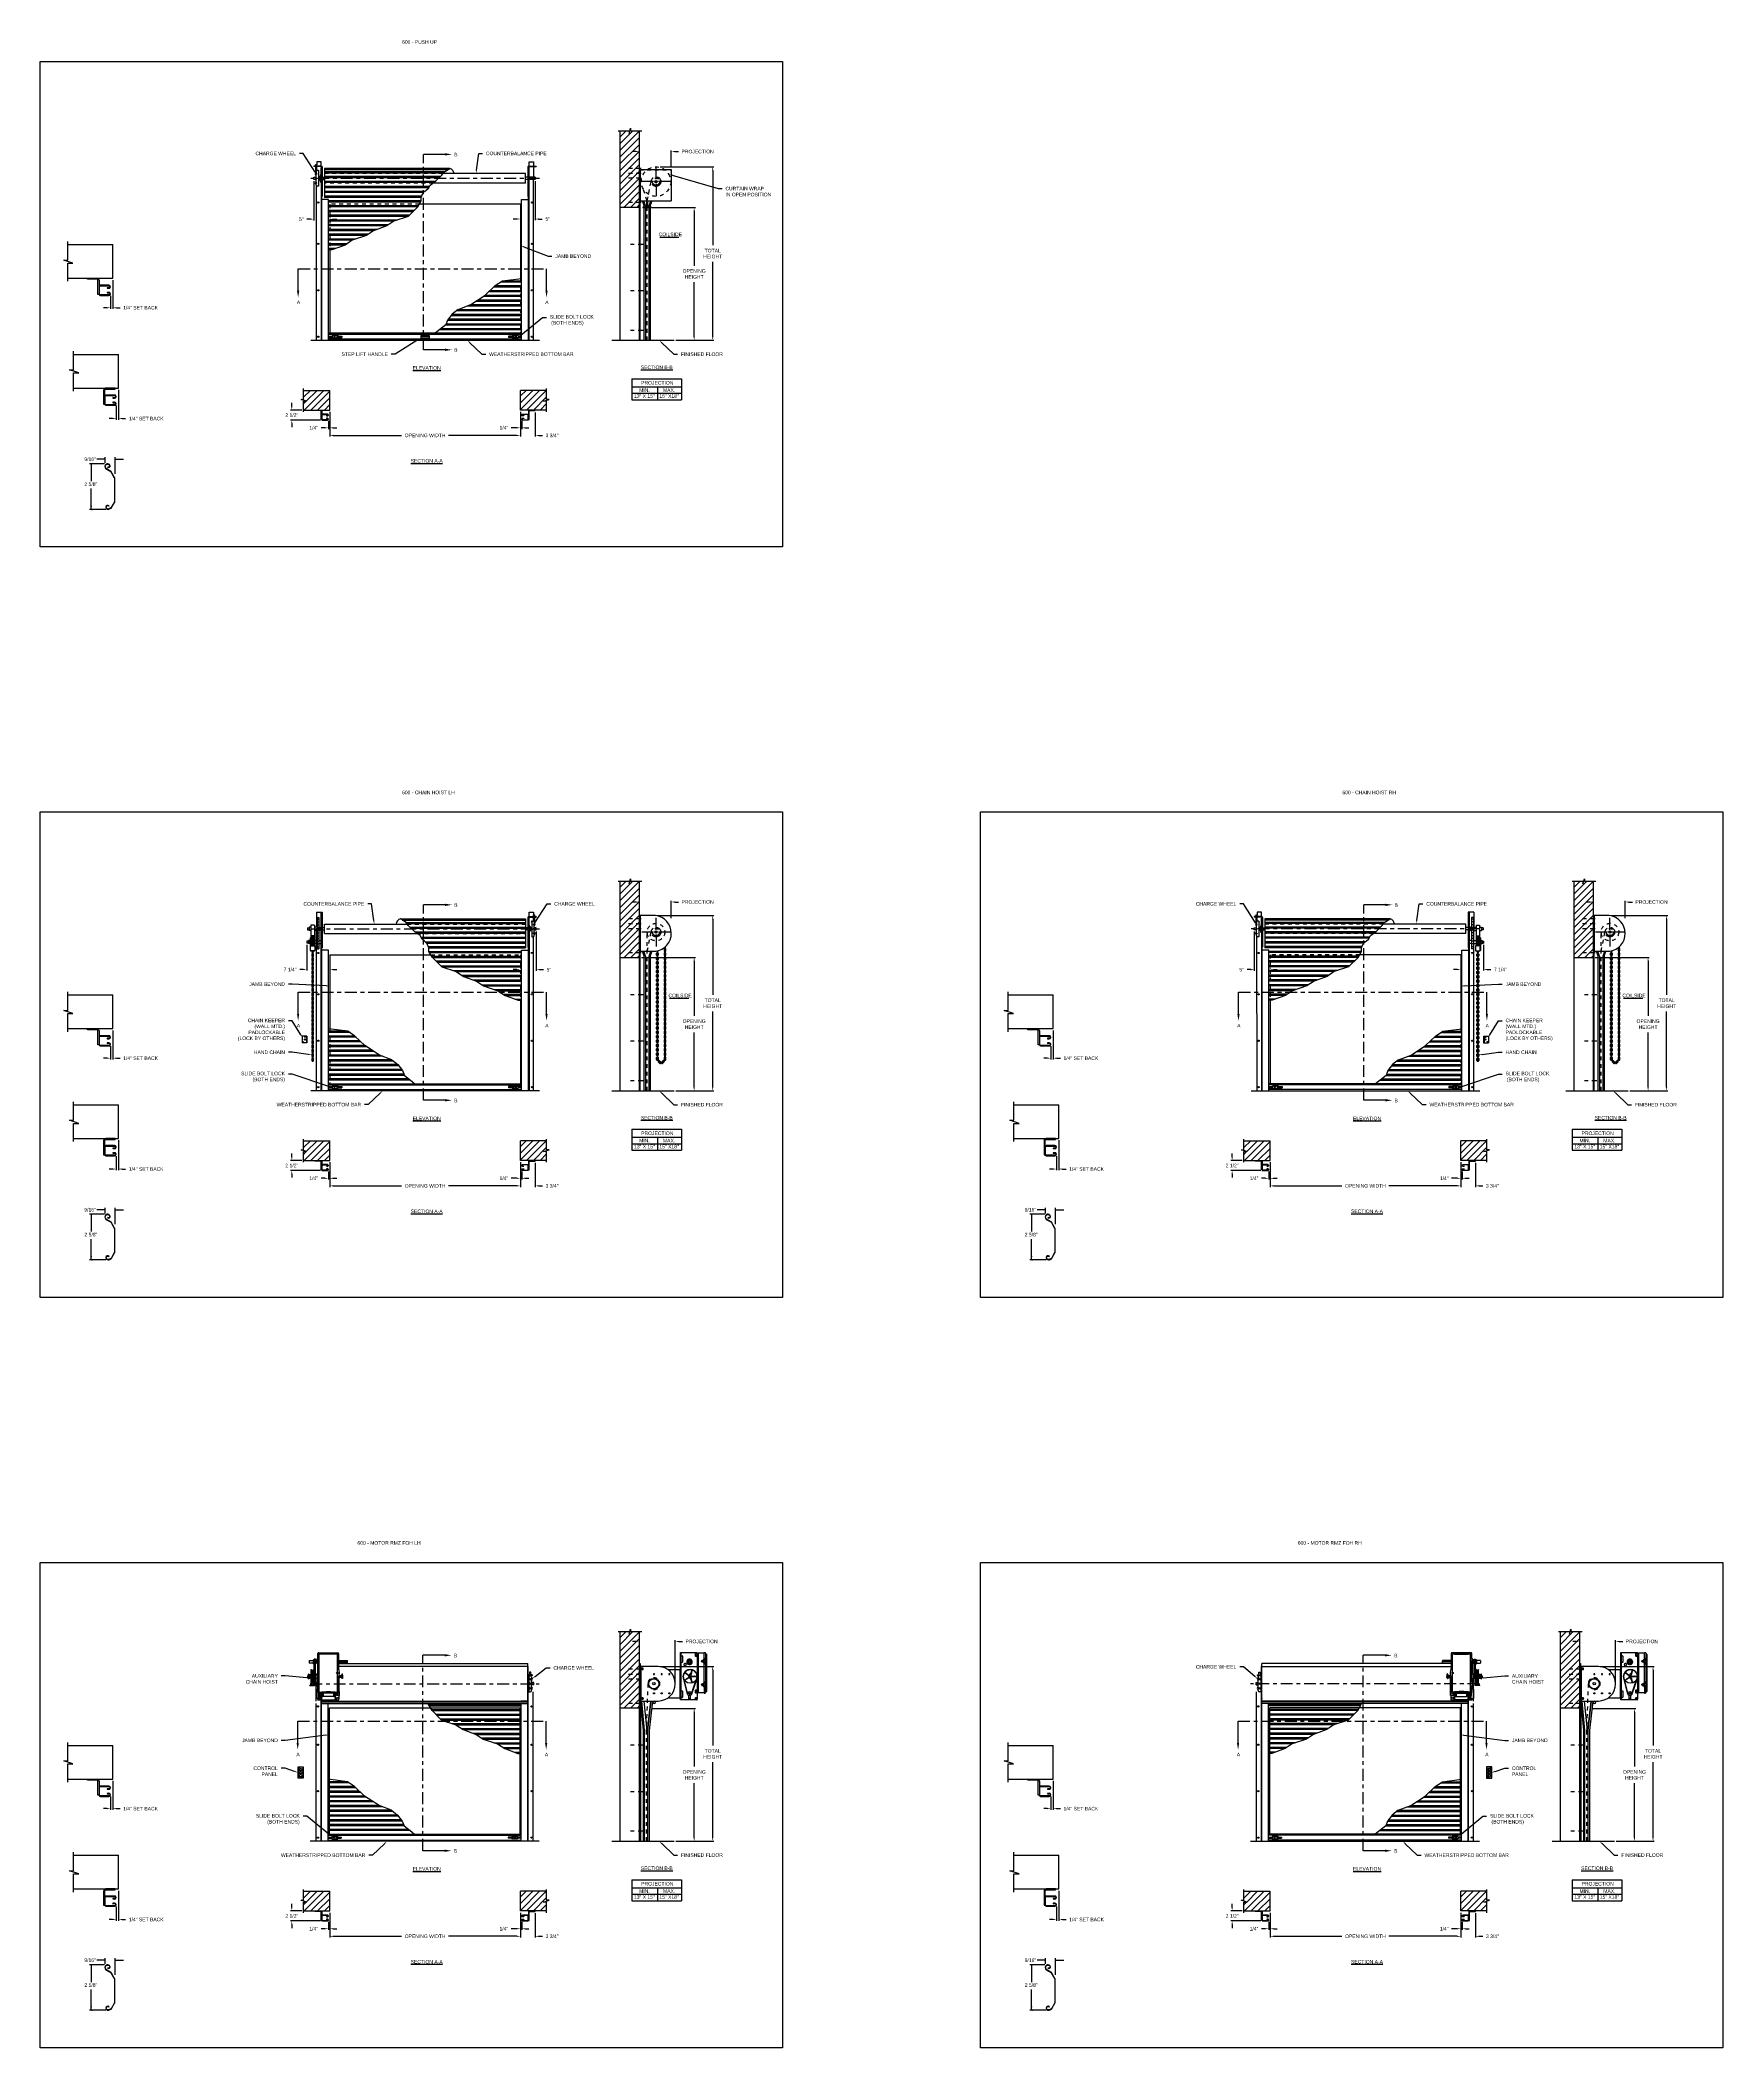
# Model space of a CAD drawing. Header units: inches. Extents: x 169.6 to 213.7, y 214.8 to 267.4.
import ezdxf
from ezdxf import colors
from ezdxf.entities.mleader import LeaderData, LeaderLine
from ezdxf.math import Vec2, Vec3

# ---------------------------------------------------------------- set-up
doc = ezdxf.new("R2010")
doc.units = ezdxf.units.IN
doc.header["$LTSCALE"] = 0.25
doc.header["$MEASUREMENT"] = 0
for name, pattern in [('C_SOLID_M', [0]), ('CENTER', [2, 1.25, -0.25, 0.25, -0.25]), ('CENTER2', [1.125, 0.75, -0.125, 0.125, -0.125]), ('HIDDEN', [0.375, 0.25, -0.125]), ('HIDDEN2', [0.1875, 0.125, -0.0625])]:
    doc.linetypes.add(name, pattern=pattern)
for name, color, linetype in [('ANNOTATIONS', 1, 'Continuous'), ('CHAIN HOIST LH', 7, 'Continuous'), ('CHAIN HOIST RH', 7, 'Continuous'), ('DETAILS', 4, 'Continuous'), ('PUSH UP', 7, 'Continuous'), ('RMZ LH F.O.H.', 7, 'Continuous'), ('RMZ RH F.O.H.', 7, 'Continuous'), ('SECTION CUTS', 6, 'CENTER')]:
    doc.layers.add(name, color=color, linetype=linetype)
doc.styles.add('ARIAL', font='arial.ttf', dxfattribs={"height": 0.09375})
doc.styles.get("Standard").update_dxf_attribs({"font": 'romans.shx'})
doc.dimstyles.new('STANDARD$0', dxfattribs={"dimtxt": 0.09375, "dimasz": 0.09375, "dimexe": 0.03125, "dimexo": 0.046875, "dimgap": 0.09, "dimtad": 0, "dimtih": 1, "dimtoh": 1, "dimdec": 4, "dimzin": 0, "dimdsep": 46, "dimtxsty": 'ARIAL', "dimcen": 0.09, "dimadec": 0, "dimazin": 0, "dimtfac": 1, "dimtdec": 4, "dimtofl": 0, "dimtmove": 0, "dimatfit": 1, "dimfxl": 1, "dimtolj": 1, "dimtzin": 0, "dimarcsym": 0})
pattern_1 = [(45, (-18.84794, -0.0363), (-0.08838835, 0.08838835), [])]
pattern_2 = [(45, (-18.84794, -19.72461), (-0.08838835, 0.08838835), [])]
pattern_3 = [(45, (5.81535, -19.72461), (-0.08838835, 0.08838835), [])]
pattern_4 = [(45, (5.81535, -39.41292), (-0.08838835, 0.08838835), [])]
pattern_5 = [(45, (-18.84794, -39.41292), (-0.08838835, 0.08838835), [])]

# ---------------------------------------------------------------- blocks, each defined once
blk = doc.blocks.new('*D2')
at = {"layer": 'ANNOTATIONS', "color": 0, "lineweight": -2, "transparency": 16777216}
for p, q in [((176.769, 263.73), (176.769, 262.702)), ((176.675, 262.733), (176.581, 262.733)), ((177.185, 262.78), (177.185, 262.764)), ((177.278, 262.733), (177.372, 262.733))]:
    blk.add_line(p, q, dxfattribs=at)
at = {"layer": 'ANNOTATIONS', "color": 0, "transparency": 16777216}
for points in [[(176.675, 262.749), (176.675, 262.718), (176.769, 262.733)], [(177.278, 262.749), (177.278, 262.718), (177.185, 262.733)]]:
    blk.add_solid(points, dxfattribs=at)
at = {"layer": 'defpoints', "color": 0, "transparency": 16777216}
for p in [(176.769, 263.777), (176.769, 262.733), (177.185, 262.733)]:
    blk.add_point(p, dxfattribs=at)
at = {"layer": 'ANNOTATIONS', "color": 0, "transparency": 16777216, "insert": (176.438, 262.733), "char_height": 0.0938, "attachment_point": 5, "style": 'ARIAL'}
blk.add_mtext('\\A1;5"', dxfattribs=at)
blk = doc.blocks.new('*D3')
at = {"layer": 'ANNOTATIONS', "color": 0, "lineweight": -2, "transparency": 16777216}
for p, q in [((182.569, 263.731), (182.569, 262.707)), ((182.091, 262.738), (181.997, 262.738)), ((182.185, 262.785), (182.185, 262.77)), ((182.663, 262.738), (182.757, 262.738))]:
    blk.add_line(p, q, dxfattribs=at)
at = {"layer": 'ANNOTATIONS', "color": 0, "transparency": 16777216}
for points in [[(182.091, 262.754), (182.091, 262.723), (182.185, 262.738)], [(182.663, 262.754), (182.663, 262.723), (182.569, 262.738)]]:
    blk.add_solid(points, dxfattribs=at)
at = {"layer": 'defpoints', "color": 0, "transparency": 16777216}
for p in [(182.569, 263.778), (182.185, 262.738), (182.185, 262.738)]:
    blk.add_point(p, dxfattribs=at)
at = {"layer": 'ANNOTATIONS', "color": 0, "transparency": 16777216, "insert": (182.901, 262.738), "char_height": 0.0938, "attachment_point": 5, "style": 'ARIAL'}
blk.add_mtext('\\A1;5"', dxfattribs=at)
blk = doc.blocks.new('*D4')
at = {"layer": 'ANNOTATIONS', "color": 0, "lineweight": -2, "transparency": 16777216}
for p, q in [((185.216, 264.508), (185.122, 264.508)), ((185.31, 264.072), (185.31, 264.539)), ((186.142, 264.087), (186.142, 264.539)), ((186.236, 264.508), (186.33, 264.508))]:
    blk.add_line(p, q, dxfattribs=at)
at = {"layer": 'ANNOTATIONS', "color": 0, "transparency": 16777216}
for points in [[(185.216, 264.523), (185.216, 264.492), (185.31, 264.508)], [(186.236, 264.523), (186.236, 264.492), (186.142, 264.508)]]:
    blk.add_solid(points, dxfattribs=at)
at = {"layer": 'defpoints', "color": 0, "transparency": 16777216}
for p in [(186.142, 264.508), (185.31, 264.025), (186.142, 264.041)]:
    blk.add_point(p, dxfattribs=at)
at = {"layer": 'ANNOTATIONS', "color": 0, "transparency": 16777216, "insert": (186.832, 264.508), "char_height": 0.09375, "attachment_point": 5, "style": 'ARIAL'}
blk.add_mtext('\\A1;PROJECTION', dxfattribs=at)
blk = doc.blocks.new('*D5')
at = {"layer": 'ANNOTATIONS', "color": 0, "lineweight": -2, "transparency": 16777216}
for p, q in [((185.638, 263.038), (186.773, 263.038)), ((186.742, 262.944), (186.742, 261.514)), ((186.742, 259.65), (186.742, 261.079)), ((186.263, 259.556), (186.773, 259.556))]:
    blk.add_line(p, q, dxfattribs=at)
at = {"layer": 'ANNOTATIONS', "color": 0, "transparency": 16777216}
for points in [[(186.726, 262.944), (186.758, 262.944), (186.742, 263.038)], [(186.726, 259.65), (186.758, 259.65), (186.742, 259.556)]]:
    blk.add_solid(points, dxfattribs=at)
at = {"layer": 'defpoints', "color": 0, "transparency": 16777216}
for p in [(185.591, 263.038), (186.216, 259.556), (186.742, 259.556)]:
    blk.add_point(p, dxfattribs=at)
at = {"layer": 'ANNOTATIONS', "color": 0, "transparency": 16777216, "insert": (186.742, 261.297), "char_height": 0.09375, "attachment_point": 5, "style": 'ARIAL'}
blk.add_mtext('\\A1;OPENING\\PHEIGHT', dxfattribs=at)
blk = doc.blocks.new('*D6')
at = {"layer": 'ANNOTATIONS', "color": 0, "lineweight": -2, "transparency": 16777216}
for p, q in [((185.851, 264.107), (187.26, 264.107)), ((187.228, 264.013), (187.228, 262.049)), ((187.228, 259.65), (187.228, 261.614)), ((186.263, 259.556), (187.26, 259.556))]:
    blk.add_line(p, q, dxfattribs=at)
at = {"layer": 'ANNOTATIONS', "color": 0, "transparency": 16777216}
for points in [[(187.213, 264.013), (187.244, 264.013), (187.228, 264.107)], [(187.213, 259.65), (187.244, 259.65), (187.228, 259.556)]]:
    blk.add_solid(points, dxfattribs=at)
at = {"layer": 'defpoints', "color": 0, "transparency": 16777216}
for p in [(185.804, 264.107), (186.216, 259.556), (187.228, 259.556)]:
    blk.add_point(p, dxfattribs=at)
at = {"layer": 'ANNOTATIONS', "color": 0, "transparency": 16777216, "insert": (187.228, 261.831), "char_height": 0.0938, "attachment_point": 5, "style": 'ARIAL'}
blk.add_mtext('\\A1;TOTAL \\PHEIGHT', dxfattribs=at)
blk = doc.blocks.new('*D7')
at = {"layer": 'ANNOTATIONS', "color": 0, "lineweight": -2, "transparency": 16777216}
for p, q in [((177.185, 257.68), (177.185, 257.03)), ((182.185, 257.68), (182.185, 257.03)), ((177.278, 257.061), (179.068, 257.061)), ((182.091, 257.061), (180.301, 257.061))]:
    blk.add_line(p, q, dxfattribs=at)
at = {"layer": 'ANNOTATIONS', "color": 0, "transparency": 16777216}
for points in [[(177.278, 257.077), (177.278, 257.046), (177.185, 257.061)], [(182.091, 257.077), (182.091, 257.046), (182.185, 257.061)]]:
    blk.add_solid(points, dxfattribs=at)
at = {"layer": 'defpoints', "color": 0, "transparency": 16777216}
for p in [(177.185, 257.727), (182.185, 257.727), (182.185, 257.061)]:
    blk.add_point(p, dxfattribs=at)
at = {"layer": 'ANNOTATIONS', "color": 0, "transparency": 16777216, "insert": (179.685, 257.061), "char_height": 0.09375, "attachment_point": 5, "style": 'ARIAL'}
blk.add_mtext('\\A1;OPENING WIDTH', dxfattribs=at)
blk = doc.blocks.new('*D8')
at = {"layer": 'ANNOTATIONS', "color": 0, "lineweight": -2, "transparency": 16777216}
for p, q in [((182.185, 257.68), (182.185, 257.03)), ((182.573, 257.665), (182.573, 257.03)), ((182.091, 257.061), (181.997, 257.061)), ((182.667, 257.061), (182.761, 257.061))]:
    blk.add_line(p, q, dxfattribs=at)
at = {"layer": 'ANNOTATIONS', "color": 0, "transparency": 16777216}
for points in [[(182.091, 257.077), (182.091, 257.046), (182.185, 257.061)], [(182.667, 257.077), (182.667, 257.046), (182.573, 257.061)]]:
    blk.add_solid(points, dxfattribs=at)
at = {"layer": 'defpoints', "color": 0, "transparency": 16777216}
for p in [(182.185, 257.727), (182.573, 257.712), (182.573, 257.061)]:
    blk.add_point(p, dxfattribs=at)
at = {"layer": 'ANNOTATIONS', "color": 0, "transparency": 16777216, "insert": (183.014, 257.061), "char_height": 0.0938, "attachment_point": 5, "style": 'ARIAL'}
blk.add_mtext('\\A1;3 3/4"', dxfattribs=at)
blk = doc.blocks.new('*D9')
at = {"layer": 'ANNOTATIONS', "color": 0, "lineweight": -2, "transparency": 16777216}
for p, q in [((176.45, 257.727), (176.157, 257.727)), ((176.189, 257.821), (176.189, 257.915)), ((176.943, 257.464), (176.157, 257.464)), ((176.189, 257.37), (176.189, 257.276))]:
    blk.add_line(p, q, dxfattribs=at)
at = {"layer": 'ANNOTATIONS', "color": 0, "transparency": 16777216}
for points in [[(176.173, 257.821), (176.204, 257.821), (176.189, 257.727)], [(176.173, 257.37), (176.204, 257.37), (176.189, 257.464)]]:
    blk.add_solid(points, dxfattribs=at)
at = {"layer": 'defpoints', "color": 0, "transparency": 16777216}
for p in [(176.497, 257.727), (176.189, 257.464), (176.989, 257.464)]:
    blk.add_point(p, dxfattribs=at)
at = {"layer": 'ANNOTATIONS', "color": 0, "transparency": 16777216, "insert": (176.189, 257.596), "char_height": 0.0938, "attachment_point": 5, "style": 'ARIAL'}
blk.add_mtext('\\A1;2 1/2"', dxfattribs=at)
blk = doc.blocks.new('*D10')
at = {"layer": 'ANNOTATIONS', "color": 0, "lineweight": -2, "transparency": 16777216}
for p, q in [((177.185, 257.68), (177.185, 257.229)), ((177.055, 257.26), (176.957, 257.26)), ((177.149, 257.44), (177.149, 257.229)), ((177.278, 257.26), (177.372, 257.26))]:
    blk.add_line(p, q, dxfattribs=at)
at = {"layer": 'ANNOTATIONS', "color": 0, "transparency": 16777216}
for points in [[(177.055, 257.276), (177.055, 257.244), (177.149, 257.26)], [(177.278, 257.276), (177.278, 257.244), (177.185, 257.26)]]:
    blk.add_solid(points, dxfattribs=at)
at = {"layer": 'defpoints', "color": 0, "transparency": 16777216}
for p in [(177.185, 257.727), (177.149, 257.487), (177.149, 257.26)]:
    blk.add_point(p, dxfattribs=at)
at = {"layer": 'ANNOTATIONS', "color": 0, "transparency": 16777216, "insert": (176.763, 257.26), "char_height": 0.0938, "attachment_point": 5, "style": 'ARIAL'}
blk.add_mtext('\\A1;1/4"', dxfattribs=at)
blk = doc.blocks.new('*D11')
at = {"layer": 'ANNOTATIONS', "color": 0, "lineweight": -2, "transparency": 16777216}
for p, q in [((182.185, 257.68), (182.185, 257.229)), ((182.091, 257.26), (181.945, 257.26)), ((182.22, 257.44), (182.22, 257.229)), ((182.314, 257.26), (182.408, 257.26))]:
    blk.add_line(p, q, dxfattribs=at)
at = {"layer": 'ANNOTATIONS', "color": 0, "transparency": 16777216}
for points in [[(182.091, 257.276), (182.091, 257.244), (182.185, 257.26)], [(182.314, 257.276), (182.314, 257.244), (182.22, 257.26)]]:
    blk.add_solid(points, dxfattribs=at)
at = {"layer": 'defpoints', "color": 0, "transparency": 16777216}
for p in [(182.185, 257.727), (182.22, 257.487), (182.22, 257.26)]:
    blk.add_point(p, dxfattribs=at)
at = {"layer": 'ANNOTATIONS', "color": 0, "transparency": 16777216, "insert": (181.751, 257.26), "char_height": 0.0938, "attachment_point": 5, "style": 'ARIAL'}
blk.add_mtext('\\A1;1/4"', dxfattribs=at)
blk = doc.blocks.new('*D12')
at = {"layer": 'ANNOTATIONS', "color": 0, "lineweight": -2, "transparency": 16777216}
for p, q in [((171.644, 258.257), (171.644, 257.471)), ((171.583, 257.845), (171.583, 257.471)), ((171.489, 257.502), (171.395, 257.502)), ((171.738, 257.502), (171.831, 257.502))]:
    blk.add_line(p, q, dxfattribs=at)
at = {"layer": 'ANNOTATIONS', "color": 0, "transparency": 16777216}
for points in [[(171.489, 257.518), (171.489, 257.487), (171.583, 257.502)], [(171.738, 257.518), (171.738, 257.487), (171.644, 257.502)]]:
    blk.add_solid(points, dxfattribs=at)
at = {"layer": 'defpoints', "color": 0, "transparency": 16777216}
for p in [(171.644, 258.303), (171.583, 257.892), (171.583, 257.502)]:
    blk.add_point(p, dxfattribs=at)
at = {"layer": 'ANNOTATIONS', "color": 0, "transparency": 16777216, "insert": (172.37, 257.502), "char_height": 0.09375, "attachment_point": 5, "style": 'ARIAL'}
blk.add_mtext('\\A1;1/4" SET BACK', dxfattribs=at)
blk = doc.blocks.new('*D13')
at = {"layer": 'ANNOTATIONS', "color": 0, "lineweight": -2, "transparency": 16777216}
for p, q in [((171.495, 261.138), (171.495, 260.379)), ((171.34, 260.411), (171.246, 260.411)), ((171.434, 260.726), (171.434, 260.379)), ((171.589, 260.411), (171.683, 260.411))]:
    blk.add_line(p, q, dxfattribs=at)
at = {"layer": 'ANNOTATIONS', "color": 0, "transparency": 16777216}
for points in [[(171.34, 260.426), (171.34, 260.395), (171.434, 260.411)], [(171.589, 260.426), (171.589, 260.395), (171.495, 260.411)]]:
    blk.add_solid(points, dxfattribs=at)
at = {"layer": 'defpoints', "color": 0, "transparency": 16777216}
for p in [(171.434, 260.773), (171.495, 261.185), (171.434, 260.411)]:
    blk.add_point(p, dxfattribs=at)
at = {"layer": 'ANNOTATIONS', "color": 0, "transparency": 16777216, "insert": (172.222, 260.411), "char_height": 0.09375, "attachment_point": 5, "style": 'ARIAL'}
blk.add_mtext('\\A1;1/4" SET BACK', dxfattribs=at)
blk = doc.blocks.new('*D15')
at = {"layer": 'ANNOTATIONS', "color": 0, "lineweight": -2, "transparency": 16777216}
for p, q in [((182.6, 244.042), (182.6, 243.014)), ((182.091, 243.045), (181.997, 243.045)), ((182.185, 243.092), (182.185, 243.076)), ((182.694, 243.045), (182.788, 243.045))]:
    blk.add_line(p, q, dxfattribs=at)
at = {"layer": 'ANNOTATIONS', "color": 0, "transparency": 16777216}
for points in [[(182.091, 243.06), (182.091, 243.029), (182.185, 243.045)], [(182.694, 243.06), (182.694, 243.029), (182.6, 243.045)]]:
    blk.add_solid(points, dxfattribs=at)
at = {"layer": 'defpoints', "color": 0, "transparency": 16777216}
for p in [(182.6, 244.089), (182.185, 243.045), (182.6, 243.045)]:
    blk.add_point(p, dxfattribs=at)
at = {"layer": 'ANNOTATIONS', "color": 0, "transparency": 16777216, "insert": (182.932, 243.045), "char_height": 0.0938, "attachment_point": 5, "style": 'ARIAL'}
blk.add_mtext('\\A1;5"', dxfattribs=at)
blk = doc.blocks.new('*D16')
at = {"layer": 'ANNOTATIONS', "color": 0, "lineweight": -2, "transparency": 16777216}
for p, q in [((176.585, 243.695), (176.585, 243.019)), ((176.491, 243.05), (176.397, 243.05)), ((177.185, 243.097), (177.185, 243.081)), ((177.278, 243.05), (177.372, 243.05))]:
    blk.add_line(p, q, dxfattribs=at)
at = {"layer": 'ANNOTATIONS', "color": 0, "transparency": 16777216}
for points in [[(176.491, 243.066), (176.491, 243.034), (176.585, 243.05)], [(177.278, 243.066), (177.278, 243.034), (177.185, 243.05)]]:
    blk.add_solid(points, dxfattribs=at)
at = {"layer": 'defpoints', "color": 0, "transparency": 16777216}
for p in [(176.585, 243.742), (177.185, 243.05), (177.185, 243.05)]:
    blk.add_point(p, dxfattribs=at)
at = {"layer": 'ANNOTATIONS', "color": 0, "transparency": 16777216, "insert": (176.144, 243.05), "char_height": 0.0938, "attachment_point": 5, "style": 'ARIAL'}
blk.add_mtext('\\A1;7 1/4"', dxfattribs=at)
blk = doc.blocks.new('*D17')
at = {"layer": 'ANNOTATIONS', "color": 0, "lineweight": -2, "transparency": 16777216}
for p, q in [((177.185, 237.992), (177.185, 237.342)), ((182.185, 237.992), (182.185, 237.342)), ((177.278, 237.373), (179.068, 237.373)), ((182.091, 237.373), (180.301, 237.373))]:
    blk.add_line(p, q, dxfattribs=at)
at = {"layer": 'ANNOTATIONS', "color": 0, "transparency": 16777216}
for points in [[(177.278, 237.388), (177.278, 237.357), (177.185, 237.373)], [(182.091, 237.388), (182.091, 237.357), (182.185, 237.373)]]:
    blk.add_solid(points, dxfattribs=at)
at = {"layer": 'defpoints', "color": 0, "transparency": 16777216}
for p in [(177.185, 238.039), (182.185, 238.039), (182.185, 237.373)]:
    blk.add_point(p, dxfattribs=at)
at = {"layer": 'ANNOTATIONS', "color": 0, "transparency": 16777216, "insert": (179.685, 237.373), "char_height": 0.09375, "attachment_point": 5, "style": 'ARIAL'}
blk.add_mtext('\\A1;OPENING WIDTH', dxfattribs=at)
blk = doc.blocks.new('*D18')
at = {"layer": 'ANNOTATIONS', "color": 0, "lineweight": -2, "transparency": 16777216}
for p, q in [((182.185, 237.992), (182.185, 237.342)), ((182.573, 237.976), (182.573, 237.342)), ((182.091, 237.373), (181.997, 237.373)), ((182.667, 237.373), (182.761, 237.373))]:
    blk.add_line(p, q, dxfattribs=at)
at = {"layer": 'ANNOTATIONS', "color": 0, "transparency": 16777216}
for points in [[(182.091, 237.388), (182.091, 237.357), (182.185, 237.373)], [(182.667, 237.388), (182.667, 237.357), (182.573, 237.373)]]:
    blk.add_solid(points, dxfattribs=at)
at = {"layer": 'defpoints', "color": 0, "transparency": 16777216}
for p in [(182.185, 238.039), (182.573, 238.023), (182.573, 237.373)]:
    blk.add_point(p, dxfattribs=at)
at = {"layer": 'ANNOTATIONS', "color": 0, "transparency": 16777216, "insert": (183.014, 237.373), "char_height": 0.0938, "attachment_point": 5, "style": 'ARIAL'}
blk.add_mtext('\\A1;3 3/4"', dxfattribs=at)
blk = doc.blocks.new('*D19')
at = {"layer": 'ANNOTATIONS', "color": 0, "lineweight": -2, "transparency": 16777216}
for p, q in [((176.189, 238.133), (176.189, 238.226)), ((176.45, 238.039), (176.157, 238.039)), ((176.943, 237.775), (176.157, 237.775)), ((176.189, 237.682), (176.189, 237.588))]:
    blk.add_line(p, q, dxfattribs=at)
at = {"layer": 'ANNOTATIONS', "color": 0, "transparency": 16777216}
for points in [[(176.173, 238.133), (176.204, 238.133), (176.189, 238.039)], [(176.173, 237.682), (176.204, 237.682), (176.189, 237.775)]]:
    blk.add_solid(points, dxfattribs=at)
at = {"layer": 'defpoints', "color": 0, "transparency": 16777216}
for p in [(176.189, 237.775), (176.497, 238.039), (176.989, 237.775)]:
    blk.add_point(p, dxfattribs=at)
at = {"layer": 'ANNOTATIONS', "color": 0, "transparency": 16777216, "insert": (176.189, 237.907), "char_height": 0.0938, "attachment_point": 5, "style": 'ARIAL'}
blk.add_mtext('\\A1;2 1/2"', dxfattribs=at)
blk = doc.blocks.new('*D20')
at = {"layer": 'ANNOTATIONS', "color": 0, "lineweight": -2, "transparency": 16777216}
for p, q in [((177.055, 237.572), (176.957, 237.572)), ((177.149, 237.752), (177.149, 237.54)), ((177.185, 237.992), (177.185, 237.54)), ((177.278, 237.572), (177.372, 237.572))]:
    blk.add_line(p, q, dxfattribs=at)
at = {"layer": 'ANNOTATIONS', "color": 0, "transparency": 16777216}
for points in [[(177.055, 237.587), (177.055, 237.556), (177.149, 237.572)], [(177.278, 237.587), (177.278, 237.556), (177.185, 237.572)]]:
    blk.add_solid(points, dxfattribs=at)
at = {"layer": 'defpoints', "color": 0, "transparency": 16777216}
for p in [(177.149, 237.799), (177.149, 237.572), (177.185, 238.039)]:
    blk.add_point(p, dxfattribs=at)
at = {"layer": 'ANNOTATIONS', "color": 0, "transparency": 16777216, "insert": (176.763, 237.572), "char_height": 0.0938, "attachment_point": 5, "style": 'ARIAL'}
blk.add_mtext('\\A1;1/4"', dxfattribs=at)
blk = doc.blocks.new('*D21')
at = {"layer": 'ANNOTATIONS', "color": 0, "lineweight": -2, "transparency": 16777216}
for p, q in [((182.091, 237.572), (181.945, 237.572)), ((182.185, 237.992), (182.185, 237.54)), ((182.22, 237.752), (182.22, 237.54)), ((182.314, 237.572), (182.408, 237.572))]:
    blk.add_line(p, q, dxfattribs=at)
at = {"layer": 'ANNOTATIONS', "color": 0, "transparency": 16777216}
for points in [[(182.091, 237.587), (182.091, 237.556), (182.185, 237.572)], [(182.314, 237.587), (182.314, 237.556), (182.22, 237.572)]]:
    blk.add_solid(points, dxfattribs=at)
at = {"layer": 'defpoints', "color": 0, "transparency": 16777216}
for p in [(182.185, 238.039), (182.22, 237.799), (182.22, 237.572)]:
    blk.add_point(p, dxfattribs=at)
at = {"layer": 'ANNOTATIONS', "color": 0, "transparency": 16777216, "insert": (181.751, 237.572), "char_height": 0.0938, "attachment_point": 5, "style": 'ARIAL'}
blk.add_mtext('\\A1;1/4"', dxfattribs=at)
blk = doc.blocks.new('*D22')
at = {"layer": 'ANNOTATIONS', "color": 0, "lineweight": -2, "transparency": 16777216}
for p, q in [((171.583, 238.156), (171.583, 237.783)), ((171.644, 238.568), (171.644, 237.783)), ((171.489, 237.814), (171.395, 237.814)), ((171.738, 237.814), (171.831, 237.814))]:
    blk.add_line(p, q, dxfattribs=at)
at = {"layer": 'ANNOTATIONS', "color": 0, "transparency": 16777216}
for points in [[(171.489, 237.83), (171.489, 237.798), (171.583, 237.814)], [(171.738, 237.83), (171.738, 237.798), (171.644, 237.814)]]:
    blk.add_solid(points, dxfattribs=at)
at = {"layer": 'defpoints', "color": 0, "transparency": 16777216}
for p in [(171.644, 238.615), (171.583, 238.203), (171.583, 237.814)]:
    blk.add_point(p, dxfattribs=at)
at = {"layer": 'ANNOTATIONS', "color": 0, "transparency": 16777216, "insert": (172.37, 237.814), "char_height": 0.09375, "attachment_point": 5, "style": 'ARIAL'}
blk.add_mtext('\\A1;1/4" SET BACK', dxfattribs=at)
blk = doc.blocks.new('*D23')
at = {"layer": 'ANNOTATIONS', "color": 0, "lineweight": -2, "transparency": 16777216}
for p, q in [((171.495, 241.45), (171.495, 240.691)), ((171.34, 240.722), (171.246, 240.722)), ((171.434, 241.038), (171.434, 240.691)), ((171.589, 240.722), (171.683, 240.722))]:
    blk.add_line(p, q, dxfattribs=at)
at = {"layer": 'ANNOTATIONS', "color": 0, "transparency": 16777216}
for points in [[(171.34, 240.738), (171.34, 240.707), (171.434, 240.722)], [(171.589, 240.738), (171.589, 240.707), (171.495, 240.722)]]:
    blk.add_solid(points, dxfattribs=at)
at = {"layer": 'defpoints', "color": 0, "transparency": 16777216}
for p in [(171.495, 241.497), (171.434, 241.085), (171.434, 240.722)]:
    blk.add_point(p, dxfattribs=at)
at = {"layer": 'ANNOTATIONS', "color": 0, "transparency": 16777216, "insert": (172.222, 240.722), "char_height": 0.09375, "attachment_point": 5, "style": 'ARIAL'}
blk.add_mtext('\\A1;1/4" SET BACK', dxfattribs=at)
blk = doc.blocks.new('*D24')
at = {"layer": 'ANNOTATIONS', "color": 0, "lineweight": -2, "transparency": 16777216}
for p, q in [((185.216, 244.82), (185.122, 244.82)), ((185.31, 244.383), (185.31, 244.851)), ((186.142, 244.399), (186.142, 244.851)), ((186.236, 244.82), (186.33, 244.82))]:
    blk.add_line(p, q, dxfattribs=at)
at = {"layer": 'ANNOTATIONS', "color": 0, "transparency": 16777216}
for points in [[(185.216, 244.835), (185.216, 244.804), (185.31, 244.82)], [(186.236, 244.835), (186.236, 244.804), (186.142, 244.82)]]:
    blk.add_solid(points, dxfattribs=at)
at = {"layer": 'defpoints', "color": 0, "transparency": 16777216}
for p in [(186.142, 244.82), (185.31, 244.337), (186.142, 244.352)]:
    blk.add_point(p, dxfattribs=at)
at = {"layer": 'ANNOTATIONS', "color": 0, "transparency": 16777216, "insert": (186.832, 244.82), "char_height": 0.09375, "attachment_point": 5, "style": 'ARIAL'}
blk.add_mtext('\\A1;PROJECTION', dxfattribs=at)
blk = doc.blocks.new('*D25')
at = {"layer": 'ANNOTATIONS', "color": 0, "lineweight": -2, "transparency": 16777216}
for p, q in [((185.357, 243.364), (186.773, 243.364)), ((186.742, 243.27), (186.742, 241.833)), ((186.742, 239.961), (186.742, 241.398)), ((186.263, 239.867), (186.773, 239.867))]:
    blk.add_line(p, q, dxfattribs=at)
at = {"layer": 'ANNOTATIONS', "color": 0, "transparency": 16777216}
for points in [[(186.726, 243.27), (186.758, 243.27), (186.742, 243.364)], [(186.726, 239.961), (186.758, 239.961), (186.742, 239.867)]]:
    blk.add_solid(points, dxfattribs=at)
at = {"layer": 'defpoints', "color": 0, "transparency": 16777216}
for p in [(185.31, 243.364), (186.216, 239.867), (186.742, 239.867)]:
    blk.add_point(p, dxfattribs=at)
at = {"layer": 'ANNOTATIONS', "color": 0, "transparency": 16777216, "insert": (186.742, 241.616), "char_height": 0.09375, "attachment_point": 5, "style": 'ARIAL'}
blk.add_mtext('\\A1;OPENING\\PHEIGHT', dxfattribs=at)
blk = doc.blocks.new('*D26')
at = {"layer": 'ANNOTATIONS', "color": 0, "lineweight": -2, "transparency": 16777216}
for p, q in [((185.772, 244.463), (187.26, 244.463)), ((187.228, 244.369), (187.228, 242.383)), ((187.228, 239.961), (187.228, 241.948)), ((186.263, 239.867), (187.26, 239.867))]:
    blk.add_line(p, q, dxfattribs=at)
at = {"layer": 'ANNOTATIONS', "color": 0, "transparency": 16777216}
for points in [[(187.213, 244.369), (187.244, 244.369), (187.228, 244.463)], [(187.213, 239.961), (187.244, 239.961), (187.228, 239.867)]]:
    blk.add_solid(points, dxfattribs=at)
at = {"layer": 'defpoints', "color": 0, "transparency": 16777216}
for p in [(185.725, 244.463), (186.216, 239.867), (187.228, 239.867)]:
    blk.add_point(p, dxfattribs=at)
at = {"layer": 'ANNOTATIONS', "color": 0, "transparency": 16777216, "insert": (187.228, 242.165), "char_height": 0.0938, "attachment_point": 5, "style": 'ARIAL'}
blk.add_mtext('\\A1;TOTAL \\PHEIGHT', dxfattribs=at)
blk = doc.blocks.new('*D30')
at = {"layer": 'ANNOTATIONS', "color": 0, "lineweight": -2, "transparency": 16777216}
for p, q in [((201.432, 244.042), (201.432, 243.014)), ((201.338, 243.045), (201.245, 243.045)), ((201.848, 243.092), (201.848, 243.076)), ((201.942, 243.045), (202.035, 243.045))]:
    blk.add_line(p, q, dxfattribs=at)
at = {"layer": 'ANNOTATIONS', "color": 0, "transparency": 16777216}
for points in [[(201.338, 243.06), (201.338, 243.029), (201.432, 243.045)], [(201.942, 243.06), (201.942, 243.029), (201.848, 243.045)]]:
    blk.add_solid(points, dxfattribs=at)
at = {"layer": 'defpoints', "color": 0, "transparency": 16777216}
for p in [(201.432, 244.089), (201.432, 243.045), (201.848, 243.045)]:
    blk.add_point(p, dxfattribs=at)
at = {"layer": 'ANNOTATIONS', "color": 0, "transparency": 16777216, "insert": (201.101, 243.045), "char_height": 0.0938, "attachment_point": 5, "style": 'ARIAL'}
blk.add_mtext('\\A1;5"', dxfattribs=at)
blk = doc.blocks.new('*D31')
at = {"layer": 'ANNOTATIONS', "color": 0, "lineweight": -2, "transparency": 16777216}
for p, q in [((207.448, 243.695), (207.448, 243.019)), ((206.754, 243.05), (206.66, 243.05)), ((206.848, 243.097), (206.848, 243.081)), ((207.542, 243.05), (207.635, 243.05))]:
    blk.add_line(p, q, dxfattribs=at)
at = {"layer": 'ANNOTATIONS', "color": 0, "transparency": 16777216}
for points in [[(206.754, 243.066), (206.754, 243.034), (206.848, 243.05)], [(207.542, 243.066), (207.542, 243.034), (207.448, 243.05)]]:
    blk.add_solid(points, dxfattribs=at)
at = {"layer": 'defpoints', "color": 0, "transparency": 16777216}
for p in [(207.448, 243.742), (206.848, 243.05), (206.848, 243.05)]:
    blk.add_point(p, dxfattribs=at)
at = {"layer": 'ANNOTATIONS', "color": 0, "transparency": 16777216, "insert": (207.888, 243.05), "char_height": 0.0938, "attachment_point": 5, "style": 'ARIAL'}
blk.add_mtext('\\A1;7 1/4"', dxfattribs=at)
blk = doc.blocks.new('*D32')
at = {"layer": 'ANNOTATIONS', "color": 0, "lineweight": -2, "transparency": 16777216}
for p, q in [((201.848, 237.992), (201.848, 237.342)), ((206.848, 237.992), (206.848, 237.342)), ((201.942, 237.373), (203.732, 237.373)), ((206.754, 237.373), (204.964, 237.373))]:
    blk.add_line(p, q, dxfattribs=at)
at = {"layer": 'ANNOTATIONS', "color": 0, "transparency": 16777216}
for points in [[(201.942, 237.388), (201.942, 237.357), (201.848, 237.373)], [(206.754, 237.388), (206.754, 237.357), (206.848, 237.373)]]:
    blk.add_solid(points, dxfattribs=at)
at = {"layer": 'defpoints', "color": 0, "transparency": 16777216}
for p in [(201.848, 238.039), (206.848, 238.039), (206.848, 237.373)]:
    blk.add_point(p, dxfattribs=at)
at = {"layer": 'ANNOTATIONS', "color": 0, "transparency": 16777216, "insert": (204.348, 237.373), "char_height": 0.09375, "attachment_point": 5, "style": 'ARIAL'}
blk.add_mtext('\\A1;OPENING WIDTH', dxfattribs=at)
blk = doc.blocks.new('*D33')
at = {"layer": 'ANNOTATIONS', "color": 0, "lineweight": -2, "transparency": 16777216}
for p, q in [((206.848, 237.992), (206.848, 237.342)), ((207.236, 237.976), (207.236, 237.342)), ((206.754, 237.373), (206.66, 237.373)), ((207.33, 237.373), (207.424, 237.373))]:
    blk.add_line(p, q, dxfattribs=at)
at = {"layer": 'ANNOTATIONS', "color": 0, "transparency": 16777216}
for points in [[(206.754, 237.388), (206.754, 237.357), (206.848, 237.373)], [(207.33, 237.388), (207.33, 237.357), (207.236, 237.373)]]:
    blk.add_solid(points, dxfattribs=at)
at = {"layer": 'defpoints', "color": 0, "transparency": 16777216}
for p in [(206.848, 238.039), (207.236, 238.023), (207.236, 237.373)]:
    blk.add_point(p, dxfattribs=at)
at = {"layer": 'ANNOTATIONS', "color": 0, "transparency": 16777216, "insert": (207.677, 237.373), "char_height": 0.0938, "attachment_point": 5, "style": 'ARIAL'}
blk.add_mtext('\\A1;3 3/4"', dxfattribs=at)
blk = doc.blocks.new('*D34')
at = {"layer": 'ANNOTATIONS', "color": 0, "lineweight": -2, "transparency": 16777216}
for p, q in [((200.852, 238.133), (200.852, 238.226)), ((201.114, 238.039), (200.821, 238.039)), ((201.606, 237.775), (200.821, 237.775)), ((200.852, 237.682), (200.852, 237.588))]:
    blk.add_line(p, q, dxfattribs=at)
at = {"layer": 'ANNOTATIONS', "color": 0, "transparency": 16777216}
for points in [[(200.836, 238.133), (200.868, 238.133), (200.852, 238.039)], [(200.836, 237.682), (200.868, 237.682), (200.852, 237.775)]]:
    blk.add_solid(points, dxfattribs=at)
at = {"layer": 'defpoints', "color": 0, "transparency": 16777216}
for p in [(200.852, 237.775), (201.16, 238.039), (201.653, 237.775)]:
    blk.add_point(p, dxfattribs=at)
at = {"layer": 'ANNOTATIONS', "color": 0, "transparency": 16777216, "insert": (200.852, 237.907), "char_height": 0.0938, "attachment_point": 5, "style": 'ARIAL'}
blk.add_mtext('\\A1;2 1/2"', dxfattribs=at)
blk = doc.blocks.new('*D35')
at = {"layer": 'ANNOTATIONS', "color": 0, "lineweight": -2, "transparency": 16777216}
for p, q in [((201.718, 237.572), (201.62, 237.572)), ((201.812, 237.752), (201.812, 237.54)), ((201.848, 237.992), (201.848, 237.54)), ((201.942, 237.572), (202.035, 237.572))]:
    blk.add_line(p, q, dxfattribs=at)
at = {"layer": 'ANNOTATIONS', "color": 0, "transparency": 16777216}
for points in [[(201.718, 237.587), (201.718, 237.556), (201.812, 237.572)], [(201.942, 237.587), (201.942, 237.556), (201.848, 237.572)]]:
    blk.add_solid(points, dxfattribs=at)
at = {"layer": 'defpoints', "color": 0, "transparency": 16777216}
for p in [(201.812, 237.799), (201.812, 237.572), (201.848, 238.039)]:
    blk.add_point(p, dxfattribs=at)
at = {"layer": 'ANNOTATIONS', "color": 0, "transparency": 16777216, "insert": (201.426, 237.572), "char_height": 0.0938, "attachment_point": 5, "style": 'ARIAL'}
blk.add_mtext('\\A1;1/4"', dxfattribs=at)
blk = doc.blocks.new('*D36')
at = {"layer": 'ANNOTATIONS', "color": 0, "lineweight": -2, "transparency": 16777216}
for p, q in [((206.754, 237.572), (206.608, 237.572)), ((206.848, 237.992), (206.848, 237.54)), ((206.884, 237.752), (206.884, 237.54)), ((206.977, 237.572), (207.071, 237.572))]:
    blk.add_line(p, q, dxfattribs=at)
at = {"layer": 'ANNOTATIONS', "color": 0, "transparency": 16777216}
for points in [[(206.754, 237.587), (206.754, 237.556), (206.848, 237.572)], [(206.977, 237.587), (206.977, 237.556), (206.884, 237.572)]]:
    blk.add_solid(points, dxfattribs=at)
at = {"layer": 'defpoints', "color": 0, "transparency": 16777216}
for p in [(206.848, 238.039), (206.884, 237.799), (206.884, 237.572)]:
    blk.add_point(p, dxfattribs=at)
at = {"layer": 'ANNOTATIONS', "color": 0, "transparency": 16777216, "insert": (206.414, 237.572), "char_height": 0.0938, "attachment_point": 5, "style": 'ARIAL'}
blk.add_mtext('\\A1;1/4"', dxfattribs=at)
blk = doc.blocks.new('*D37')
at = {"layer": 'ANNOTATIONS', "color": 0, "lineweight": -2, "transparency": 16777216}
for p, q in [((196.246, 238.156), (196.246, 237.783)), ((196.307, 238.568), (196.307, 237.783)), ((196.152, 237.814), (196.058, 237.814)), ((196.401, 237.814), (196.495, 237.814))]:
    blk.add_line(p, q, dxfattribs=at)
at = {"layer": 'ANNOTATIONS', "color": 0, "transparency": 16777216}
for points in [[(196.152, 237.83), (196.152, 237.798), (196.246, 237.814)], [(196.401, 237.83), (196.401, 237.798), (196.307, 237.814)]]:
    blk.add_solid(points, dxfattribs=at)
at = {"layer": 'defpoints', "color": 0, "transparency": 16777216}
for p in [(196.307, 238.615), (196.246, 238.203), (196.246, 237.814)]:
    blk.add_point(p, dxfattribs=at)
at = {"layer": 'ANNOTATIONS', "color": 0, "transparency": 16777216, "insert": (197.034, 237.814), "char_height": 0.09375, "attachment_point": 5, "style": 'ARIAL'}
blk.add_mtext('\\A1;1/4" SET BACK', dxfattribs=at)
blk = doc.blocks.new('*D38')
at = {"layer": 'ANNOTATIONS', "color": 0, "lineweight": -2, "transparency": 16777216}
for p, q in [((196.158, 241.45), (196.158, 240.691)), ((196.003, 240.722), (195.91, 240.722)), ((196.097, 241.038), (196.097, 240.691)), ((196.252, 240.722), (196.346, 240.722))]:
    blk.add_line(p, q, dxfattribs=at)
at = {"layer": 'ANNOTATIONS', "color": 0, "transparency": 16777216}
for points in [[(196.003, 240.738), (196.003, 240.707), (196.097, 240.722)], [(196.252, 240.738), (196.252, 240.707), (196.158, 240.722)]]:
    blk.add_solid(points, dxfattribs=at)
at = {"layer": 'defpoints', "color": 0, "transparency": 16777216}
for p in [(196.158, 241.497), (196.097, 241.085), (196.097, 240.722)]:
    blk.add_point(p, dxfattribs=at)
at = {"layer": 'ANNOTATIONS', "color": 0, "transparency": 16777216, "insert": (196.885, 240.722), "char_height": 0.09375, "attachment_point": 5, "style": 'ARIAL'}
blk.add_mtext('\\A1;1/4" SET BACK', dxfattribs=at)
blk = doc.blocks.new('*D27')
at = {"layer": 'ANNOTATIONS', "color": 0, "lineweight": -2, "transparency": 16777216}
for p, q in [((210.235, 244.82), (210.142, 244.82)), ((210.329, 244.383), (210.329, 244.851)), ((211.162, 244.399), (211.162, 244.851)), ((211.256, 244.82), (211.349, 244.82))]:
    blk.add_line(p, q, dxfattribs=at)
at = {"layer": 'ANNOTATIONS', "color": 0, "transparency": 16777216}
for points in [[(210.235, 244.835), (210.235, 244.804), (210.329, 244.82)], [(211.256, 244.835), (211.256, 244.804), (211.162, 244.82)]]:
    blk.add_solid(points, dxfattribs=at)
at = {"layer": 'defpoints', "color": 0, "transparency": 16777216}
for p in [(211.162, 244.82), (210.329, 244.337), (211.162, 244.352)]:
    blk.add_point(p, dxfattribs=at)
at = {"layer": 'ANNOTATIONS', "color": 0, "transparency": 16777216, "insert": (211.851, 244.82), "char_height": 0.09375, "attachment_point": 5, "style": 'ARIAL'}
blk.add_mtext('\\A1;PROJECTION', dxfattribs=at)
blk = doc.blocks.new('*D28')
at = {"layer": 'ANNOTATIONS', "color": 0, "lineweight": -2, "transparency": 16777216}
for p, q in [((210.376, 243.364), (211.793, 243.364)), ((211.761, 243.27), (211.761, 241.833)), ((211.761, 239.961), (211.761, 241.398)), ((211.282, 239.867), (211.793, 239.867))]:
    blk.add_line(p, q, dxfattribs=at)
at = {"layer": 'ANNOTATIONS', "color": 0, "transparency": 16777216}
for points in [[(211.746, 243.27), (211.777, 243.27), (211.761, 243.364)], [(211.746, 239.961), (211.777, 239.961), (211.761, 239.867)]]:
    blk.add_solid(points, dxfattribs=at)
at = {"layer": 'defpoints', "color": 0, "transparency": 16777216}
for p in [(210.329, 243.364), (211.235, 239.867), (211.761, 239.867)]:
    blk.add_point(p, dxfattribs=at)
at = {"layer": 'ANNOTATIONS', "color": 0, "transparency": 16777216, "insert": (211.761, 241.616), "char_height": 0.09375, "attachment_point": 5, "style": 'ARIAL'}
blk.add_mtext('\\A1;OPENING\\PHEIGHT', dxfattribs=at)
blk = doc.blocks.new('*D29')
at = {"layer": 'ANNOTATIONS', "color": 0, "lineweight": -2, "transparency": 16777216}
for p, q in [((210.791, 244.463), (212.279, 244.463)), ((212.248, 244.369), (212.248, 242.383)), ((212.248, 239.961), (212.248, 241.948)), ((211.282, 239.867), (212.279, 239.867))]:
    blk.add_line(p, q, dxfattribs=at)
at = {"layer": 'ANNOTATIONS', "color": 0, "transparency": 16777216}
for points in [[(212.232, 244.369), (212.264, 244.369), (212.248, 244.463)], [(212.232, 239.961), (212.264, 239.961), (212.248, 239.867)]]:
    blk.add_solid(points, dxfattribs=at)
at = {"layer": 'defpoints', "color": 0, "transparency": 16777216}
for p in [(210.745, 244.463), (211.235, 239.867), (212.248, 239.867)]:
    blk.add_point(p, dxfattribs=at)
at = {"layer": 'ANNOTATIONS', "color": 0, "transparency": 16777216, "insert": (212.248, 242.165), "char_height": 0.0938, "attachment_point": 5, "style": 'ARIAL'}
blk.add_mtext('\\A1;TOTAL \\PHEIGHT', dxfattribs=at)
blk = doc.blocks.new('*D39')
at = {"layer": 'ANNOTATIONS', "color": 0, "lineweight": -2, "transparency": 16777216}
for p, q in [((209.973, 224.695), (209.973, 225.451)), ((210.91, 224.358), (210.91, 225.451)), ((209.879, 225.42), (209.785, 225.42)), ((211.004, 225.42), (211.098, 225.42))]:
    blk.add_line(p, q, dxfattribs=at)
at = {"layer": 'ANNOTATIONS', "color": 0, "transparency": 16777216}
for points in [[(209.879, 225.436), (209.879, 225.404), (209.973, 225.42)], [(211.004, 225.436), (211.004, 225.404), (210.91, 225.42)]]:
    blk.add_solid(points, dxfattribs=at)
at = {"layer": 'defpoints', "color": 0, "transparency": 16777216}
for p in [(210.91, 225.42), (209.973, 224.648), (210.91, 224.311)]:
    blk.add_point(p, dxfattribs=at)
at = {"layer": 'ANNOTATIONS', "color": 0, "transparency": 16777216, "insert": (211.6, 225.42), "char_height": 0.09375, "attachment_point": 5, "style": 'ARIAL'}
blk.add_mtext('\\A1;PROJECTION', dxfattribs=at)
blk = doc.blocks.new('*D40')
at = {"layer": 'ANNOTATIONS', "color": 0, "lineweight": -2, "transparency": 16777216}
for p, q in [((210.301, 223.661), (211.436, 223.661)), ((211.405, 223.567), (211.405, 222.137)), ((211.405, 220.273), (211.405, 221.703)), ((210.926, 220.179), (211.436, 220.179))]:
    blk.add_line(p, q, dxfattribs=at)
at = {"layer": 'ANNOTATIONS', "color": 0, "transparency": 16777216}
for points in [[(211.39, 223.567), (211.421, 223.567), (211.405, 223.661)], [(211.39, 220.273), (211.421, 220.273), (211.405, 220.179)]]:
    blk.add_solid(points, dxfattribs=at)
at = {"layer": 'defpoints', "color": 0, "transparency": 16777216}
for p in [(210.254, 223.661), (210.879, 220.179), (211.405, 220.179)]:
    blk.add_point(p, dxfattribs=at)
at = {"layer": 'ANNOTATIONS', "color": 0, "transparency": 16777216, "insert": (211.405, 221.92), "char_height": 0.09375, "attachment_point": 5, "style": 'ARIAL'}
blk.add_mtext('\\A1;OPENING\\PHEIGHT', dxfattribs=at)
blk = doc.blocks.new('*D41')
at = {"layer": 'ANNOTATIONS', "color": 0, "lineweight": -2, "transparency": 16777216}
for p, q in [((210.504, 224.764), (211.923, 224.764)), ((211.892, 224.67), (211.892, 222.689)), ((211.892, 220.273), (211.892, 222.254)), ((210.926, 220.179), (211.923, 220.179))]:
    blk.add_line(p, q, dxfattribs=at)
at = {"layer": 'ANNOTATIONS', "color": 0, "transparency": 16777216}
for points in [[(211.876, 224.67), (211.907, 224.67), (211.892, 224.764)], [(211.876, 220.273), (211.907, 220.273), (211.892, 220.179)]]:
    blk.add_solid(points, dxfattribs=at)
at = {"layer": 'defpoints', "color": 0, "transparency": 16777216}
for p in [(210.457, 224.764), (210.879, 220.179), (211.892, 220.179)]:
    blk.add_point(p, dxfattribs=at)
at = {"layer": 'ANNOTATIONS', "color": 0, "transparency": 16777216, "insert": (211.892, 222.472), "char_height": 0.0938, "attachment_point": 5, "style": 'ARIAL'}
blk.add_mtext('\\A1;TOTAL \\PHEIGHT', dxfattribs=at)
blk = doc.blocks.new('*D42')
at = {"layer": 'ANNOTATIONS', "color": 0, "lineweight": -2, "transparency": 16777216}
for p, q in [((201.848, 218.304), (201.848, 217.653)), ((206.848, 218.304), (206.848, 217.653)), ((201.942, 217.685), (203.732, 217.685)), ((206.754, 217.685), (204.964, 217.685))]:
    blk.add_line(p, q, dxfattribs=at)
at = {"layer": 'ANNOTATIONS', "color": 0, "transparency": 16777216}
for points in [[(201.942, 217.7), (201.942, 217.669), (201.848, 217.685)], [(206.754, 217.7), (206.754, 217.669), (206.848, 217.685)]]:
    blk.add_solid(points, dxfattribs=at)
at = {"layer": 'defpoints', "color": 0, "transparency": 16777216}
for p in [(201.848, 218.351), (206.848, 218.351), (206.848, 217.685)]:
    blk.add_point(p, dxfattribs=at)
at = {"layer": 'ANNOTATIONS', "color": 0, "transparency": 16777216, "insert": (204.348, 217.685), "char_height": 0.09375, "attachment_point": 5, "style": 'ARIAL'}
blk.add_mtext('\\A1;OPENING WIDTH', dxfattribs=at)
blk = doc.blocks.new('*D43')
at = {"layer": 'ANNOTATIONS', "color": 0, "lineweight": -2, "transparency": 16777216}
for p, q in [((206.848, 218.304), (206.848, 217.653)), ((207.236, 218.288), (207.236, 217.653)), ((206.754, 217.685), (206.66, 217.685)), ((207.33, 217.685), (207.424, 217.685))]:
    blk.add_line(p, q, dxfattribs=at)
at = {"layer": 'ANNOTATIONS', "color": 0, "transparency": 16777216}
for points in [[(206.754, 217.7), (206.754, 217.669), (206.848, 217.685)], [(207.33, 217.7), (207.33, 217.669), (207.236, 217.685)]]:
    blk.add_solid(points, dxfattribs=at)
at = {"layer": 'defpoints', "color": 0, "transparency": 16777216}
for p in [(206.848, 218.351), (207.236, 218.335), (207.236, 217.685)]:
    blk.add_point(p, dxfattribs=at)
at = {"layer": 'ANNOTATIONS', "color": 0, "transparency": 16777216, "insert": (207.677, 217.685), "char_height": 0.0938, "attachment_point": 5, "style": 'ARIAL'}
blk.add_mtext('\\A1;3 3/4"', dxfattribs=at)
blk = doc.blocks.new('*D44')
at = {"layer": 'ANNOTATIONS', "color": 0, "lineweight": -2, "transparency": 16777216}
for p, q in [((201.114, 218.351), (200.821, 218.351)), ((201.606, 218.087), (200.821, 218.087)), ((200.852, 218.444), (200.852, 218.538)), ((200.852, 217.993), (200.852, 217.9))]:
    blk.add_line(p, q, dxfattribs=at)
at = {"layer": 'ANNOTATIONS', "color": 0, "transparency": 16777216}
for points in [[(200.836, 218.444), (200.868, 218.444), (200.852, 218.351)], [(200.836, 217.993), (200.868, 217.993), (200.852, 218.087)]]:
    blk.add_solid(points, dxfattribs=at)
at = {"layer": 'defpoints', "color": 0, "transparency": 16777216}
for p in [(200.852, 218.087), (201.16, 218.351), (201.653, 218.087)]:
    blk.add_point(p, dxfattribs=at)
at = {"layer": 'ANNOTATIONS', "color": 0, "transparency": 16777216, "insert": (200.852, 218.219), "char_height": 0.0938, "attachment_point": 5, "style": 'ARIAL'}
blk.add_mtext('\\A1;2 1/2"', dxfattribs=at)
blk = doc.blocks.new('*D45')
at = {"layer": 'ANNOTATIONS', "color": 0, "lineweight": -2, "transparency": 16777216}
for p, q in [((201.812, 218.063), (201.812, 217.852)), ((201.848, 218.304), (201.848, 217.852)), ((201.718, 217.883), (201.62, 217.883)), ((201.942, 217.883), (202.035, 217.883))]:
    blk.add_line(p, q, dxfattribs=at)
at = {"layer": 'ANNOTATIONS', "color": 0, "transparency": 16777216}
for points in [[(201.718, 217.899), (201.718, 217.868), (201.812, 217.883)], [(201.942, 217.899), (201.942, 217.868), (201.848, 217.883)]]:
    blk.add_solid(points, dxfattribs=at)
at = {"layer": 'defpoints', "color": 0, "transparency": 16777216}
for p in [(201.812, 218.11), (201.848, 218.351), (201.812, 217.883)]:
    blk.add_point(p, dxfattribs=at)
at = {"layer": 'ANNOTATIONS', "color": 0, "transparency": 16777216, "insert": (201.426, 217.883), "char_height": 0.0938, "attachment_point": 5, "style": 'ARIAL'}
blk.add_mtext('\\A1;1/4"', dxfattribs=at)
blk = doc.blocks.new('*D46')
at = {"layer": 'ANNOTATIONS', "color": 0, "lineweight": -2, "transparency": 16777216}
for p, q in [((206.848, 218.304), (206.848, 217.852)), ((206.884, 218.063), (206.884, 217.852)), ((206.754, 217.883), (206.608, 217.883)), ((206.977, 217.883), (207.071, 217.883))]:
    blk.add_line(p, q, dxfattribs=at)
at = {"layer": 'ANNOTATIONS', "color": 0, "transparency": 16777216}
for points in [[(206.754, 217.899), (206.754, 217.868), (206.848, 217.883)], [(206.977, 217.899), (206.977, 217.868), (206.884, 217.883)]]:
    blk.add_solid(points, dxfattribs=at)
at = {"layer": 'defpoints', "color": 0, "transparency": 16777216}
for p in [(206.848, 218.351), (206.884, 218.11), (206.884, 217.883)]:
    blk.add_point(p, dxfattribs=at)
at = {"layer": 'ANNOTATIONS', "color": 0, "transparency": 16777216, "insert": (206.414, 217.883), "char_height": 0.0938, "attachment_point": 5, "style": 'ARIAL'}
blk.add_mtext('\\A1;1/4"', dxfattribs=at)
blk = doc.blocks.new('*D47')
at = {"layer": 'ANNOTATIONS', "color": 0, "lineweight": -2, "transparency": 16777216}
for p, q in [((196.307, 218.88), (196.307, 218.094)), ((196.152, 218.126), (196.058, 218.126)), ((196.246, 218.468), (196.246, 218.094)), ((196.401, 218.126), (196.495, 218.126))]:
    blk.add_line(p, q, dxfattribs=at)
at = {"layer": 'ANNOTATIONS', "color": 0, "transparency": 16777216}
for points in [[(196.152, 218.141), (196.152, 218.11), (196.246, 218.126)], [(196.401, 218.141), (196.401, 218.11), (196.307, 218.126)]]:
    blk.add_solid(points, dxfattribs=at)
at = {"layer": 'defpoints', "color": 0, "transparency": 16777216}
for p in [(196.307, 218.927), (196.246, 218.515), (196.246, 218.126)]:
    blk.add_point(p, dxfattribs=at)
at = {"layer": 'ANNOTATIONS', "color": 0, "transparency": 16777216, "insert": (197.034, 218.126), "char_height": 0.09375, "attachment_point": 5, "style": 'ARIAL'}
blk.add_mtext('\\A1;1/4" SET BACK', dxfattribs=at)
blk = doc.blocks.new('*D48')
at = {"layer": 'ANNOTATIONS', "color": 0, "lineweight": -2, "transparency": 16777216}
for p, q in [((196.158, 221.762), (196.158, 221.003)), ((196.097, 221.35), (196.097, 221.003)), ((196.003, 221.034), (195.91, 221.034)), ((196.252, 221.034), (196.346, 221.034))]:
    blk.add_line(p, q, dxfattribs=at)
at = {"layer": 'ANNOTATIONS', "color": 0, "transparency": 16777216}
for points in [[(196.003, 221.05), (196.003, 221.018), (196.097, 221.034)], [(196.252, 221.05), (196.252, 221.018), (196.158, 221.034)]]:
    blk.add_solid(points, dxfattribs=at)
at = {"layer": 'defpoints', "color": 0, "transparency": 16777216}
for p in [(196.158, 221.809), (196.097, 221.397), (196.097, 221.034)]:
    blk.add_point(p, dxfattribs=at)
at = {"layer": 'ANNOTATIONS', "color": 0, "transparency": 16777216, "insert": (196.885, 221.034), "char_height": 0.09375, "attachment_point": 5, "style": 'ARIAL'}
blk.add_mtext('\\A1;1/4" SET BACK', dxfattribs=at)
blk = doc.blocks.new('*D50')
at = {"layer": 'ANNOTATIONS', "color": 0, "lineweight": -2, "transparency": 16777216}
for p, q in [((185.31, 224.695), (185.31, 225.451)), ((186.247, 224.358), (186.247, 225.451)), ((185.216, 225.42), (185.122, 225.42)), ((186.341, 225.42), (186.435, 225.42))]:
    blk.add_line(p, q, dxfattribs=at)
at = {"layer": 'ANNOTATIONS', "color": 0, "transparency": 16777216}
for points in [[(185.216, 225.436), (185.216, 225.404), (185.31, 225.42)], [(186.341, 225.436), (186.341, 225.404), (186.247, 225.42)]]:
    blk.add_solid(points, dxfattribs=at)
at = {"layer": 'defpoints', "color": 0, "transparency": 16777216}
for p in [(186.247, 225.42), (185.31, 224.648), (186.247, 224.311)]:
    blk.add_point(p, dxfattribs=at)
at = {"layer": 'ANNOTATIONS', "color": 0, "transparency": 16777216, "insert": (186.936, 225.42), "char_height": 0.09375, "attachment_point": 5, "style": 'ARIAL'}
blk.add_mtext('\\A1;PROJECTION', dxfattribs=at)
blk = doc.blocks.new('*D51')
at = {"layer": 'ANNOTATIONS', "color": 0, "lineweight": -2, "transparency": 16777216}
for p, q in [((185.638, 223.661), (186.773, 223.661)), ((186.742, 223.567), (186.742, 222.137)), ((186.742, 220.273), (186.742, 221.703)), ((186.263, 220.179), (186.773, 220.179))]:
    blk.add_line(p, q, dxfattribs=at)
at = {"layer": 'ANNOTATIONS', "color": 0, "transparency": 16777216}
for points in [[(186.726, 223.567), (186.758, 223.567), (186.742, 223.661)], [(186.726, 220.273), (186.758, 220.273), (186.742, 220.179)]]:
    blk.add_solid(points, dxfattribs=at)
at = {"layer": 'defpoints', "color": 0, "transparency": 16777216}
for p in [(185.591, 223.661), (186.216, 220.179), (186.742, 220.179)]:
    blk.add_point(p, dxfattribs=at)
at = {"layer": 'ANNOTATIONS', "color": 0, "transparency": 16777216, "insert": (186.742, 221.92), "char_height": 0.09375, "attachment_point": 5, "style": 'ARIAL'}
blk.add_mtext('\\A1;OPENING\\PHEIGHT', dxfattribs=at)
blk = doc.blocks.new('*D52')
at = {"layer": 'ANNOTATIONS', "color": 0, "lineweight": -2, "transparency": 16777216}
for p, q in [((185.841, 224.764), (187.26, 224.764)), ((187.228, 224.67), (187.228, 222.689)), ((187.228, 220.273), (187.228, 222.254)), ((186.263, 220.179), (187.26, 220.179))]:
    blk.add_line(p, q, dxfattribs=at)
at = {"layer": 'ANNOTATIONS', "color": 0, "transparency": 16777216}
for points in [[(187.213, 224.67), (187.244, 224.67), (187.228, 224.764)], [(187.213, 220.273), (187.244, 220.273), (187.228, 220.179)]]:
    blk.add_solid(points, dxfattribs=at)
at = {"layer": 'defpoints', "color": 0, "transparency": 16777216}
for p in [(185.794, 224.764), (186.216, 220.179), (187.228, 220.179)]:
    blk.add_point(p, dxfattribs=at)
at = {"layer": 'ANNOTATIONS', "color": 0, "transparency": 16777216, "insert": (187.228, 222.472), "char_height": 0.0938, "attachment_point": 5, "style": 'ARIAL'}
blk.add_mtext('\\A1;TOTAL \\PHEIGHT', dxfattribs=at)
blk = doc.blocks.new('*D53')
at = {"layer": 'ANNOTATIONS', "color": 0, "lineweight": -2, "transparency": 16777216}
for p, q in [((177.185, 218.304), (177.185, 217.653)), ((182.185, 218.304), (182.185, 217.653)), ((177.278, 217.685), (179.068, 217.685)), ((182.091, 217.685), (180.301, 217.685))]:
    blk.add_line(p, q, dxfattribs=at)
at = {"layer": 'ANNOTATIONS', "color": 0, "transparency": 16777216}
for points in [[(177.278, 217.7), (177.278, 217.669), (177.185, 217.685)], [(182.091, 217.7), (182.091, 217.669), (182.185, 217.685)]]:
    blk.add_solid(points, dxfattribs=at)
at = {"layer": 'defpoints', "color": 0, "transparency": 16777216}
for p in [(177.185, 218.351), (182.185, 218.351), (182.185, 217.685)]:
    blk.add_point(p, dxfattribs=at)
at = {"layer": 'ANNOTATIONS', "color": 0, "transparency": 16777216, "insert": (179.685, 217.685), "char_height": 0.09375, "attachment_point": 5, "style": 'ARIAL'}
blk.add_mtext('\\A1;OPENING WIDTH', dxfattribs=at)
blk = doc.blocks.new('*D54')
at = {"layer": 'ANNOTATIONS', "color": 0, "lineweight": -2, "transparency": 16777216}
for p, q in [((182.185, 218.304), (182.185, 217.653)), ((182.573, 218.288), (182.573, 217.653)), ((182.091, 217.685), (181.997, 217.685)), ((182.667, 217.685), (182.761, 217.685))]:
    blk.add_line(p, q, dxfattribs=at)
at = {"layer": 'ANNOTATIONS', "color": 0, "transparency": 16777216}
for points in [[(182.091, 217.7), (182.091, 217.669), (182.185, 217.685)], [(182.667, 217.7), (182.667, 217.669), (182.573, 217.685)]]:
    blk.add_solid(points, dxfattribs=at)
at = {"layer": 'defpoints', "color": 0, "transparency": 16777216}
for p in [(182.185, 218.351), (182.573, 218.335), (182.573, 217.685)]:
    blk.add_point(p, dxfattribs=at)
at = {"layer": 'ANNOTATIONS', "color": 0, "transparency": 16777216, "insert": (183.014, 217.685), "char_height": 0.0938, "attachment_point": 5, "style": 'ARIAL'}
blk.add_mtext('\\A1;3 3/4"', dxfattribs=at)
blk = doc.blocks.new('*D55')
at = {"layer": 'ANNOTATIONS', "color": 0, "lineweight": -2, "transparency": 16777216}
for p, q in [((176.45, 218.351), (176.157, 218.351)), ((176.943, 218.087), (176.157, 218.087)), ((176.189, 218.444), (176.189, 218.538)), ((176.189, 217.993), (176.189, 217.9))]:
    blk.add_line(p, q, dxfattribs=at)
at = {"layer": 'ANNOTATIONS', "color": 0, "transparency": 16777216}
for points in [[(176.173, 218.444), (176.204, 218.444), (176.189, 218.351)], [(176.173, 217.993), (176.204, 217.993), (176.189, 218.087)]]:
    blk.add_solid(points, dxfattribs=at)
at = {"layer": 'defpoints', "color": 0, "transparency": 16777216}
for p in [(176.189, 218.087), (176.497, 218.351), (176.989, 218.087)]:
    blk.add_point(p, dxfattribs=at)
at = {"layer": 'ANNOTATIONS', "color": 0, "transparency": 16777216, "insert": (176.189, 218.219), "char_height": 0.0938, "attachment_point": 5, "style": 'ARIAL'}
blk.add_mtext('\\A1;2 1/2"', dxfattribs=at)
blk = doc.blocks.new('*D56')
at = {"layer": 'ANNOTATIONS', "color": 0, "lineweight": -2, "transparency": 16777216}
for p, q in [((177.149, 218.063), (177.149, 217.852)), ((177.185, 218.304), (177.185, 217.852)), ((177.055, 217.883), (176.957, 217.883)), ((177.278, 217.883), (177.372, 217.883))]:
    blk.add_line(p, q, dxfattribs=at)
at = {"layer": 'ANNOTATIONS', "color": 0, "transparency": 16777216}
for points in [[(177.055, 217.899), (177.055, 217.868), (177.149, 217.883)], [(177.278, 217.899), (177.278, 217.868), (177.185, 217.883)]]:
    blk.add_solid(points, dxfattribs=at)
at = {"layer": 'defpoints', "color": 0, "transparency": 16777216}
for p in [(177.149, 218.11), (177.185, 218.351), (177.149, 217.883)]:
    blk.add_point(p, dxfattribs=at)
at = {"layer": 'ANNOTATIONS', "color": 0, "transparency": 16777216, "insert": (176.763, 217.883), "char_height": 0.0938, "attachment_point": 5, "style": 'ARIAL'}
blk.add_mtext('\\A1;1/4"', dxfattribs=at)
blk = doc.blocks.new('*D57')
at = {"layer": 'ANNOTATIONS', "color": 0, "lineweight": -2, "transparency": 16777216}
for p, q in [((182.185, 218.304), (182.185, 217.852)), ((182.22, 218.063), (182.22, 217.852)), ((182.091, 217.883), (181.945, 217.883)), ((182.314, 217.883), (182.408, 217.883))]:
    blk.add_line(p, q, dxfattribs=at)
at = {"layer": 'ANNOTATIONS', "color": 0, "transparency": 16777216}
for points in [[(182.091, 217.899), (182.091, 217.868), (182.185, 217.883)], [(182.314, 217.899), (182.314, 217.868), (182.22, 217.883)]]:
    blk.add_solid(points, dxfattribs=at)
at = {"layer": 'defpoints', "color": 0, "transparency": 16777216}
for p in [(182.185, 218.351), (182.22, 218.11), (182.22, 217.883)]:
    blk.add_point(p, dxfattribs=at)
at = {"layer": 'ANNOTATIONS', "color": 0, "transparency": 16777216, "insert": (181.751, 217.883), "char_height": 0.0938, "attachment_point": 5, "style": 'ARIAL'}
blk.add_mtext('\\A1;1/4"', dxfattribs=at)
blk = doc.blocks.new('*D49')
at = {"layer": 'ANNOTATIONS', "color": 0, "lineweight": -2, "transparency": 16777216}
for p, q in [((171.644, 218.88), (171.644, 218.094)), ((171.489, 218.126), (171.395, 218.126)), ((171.583, 218.468), (171.583, 218.094)), ((171.738, 218.126), (171.831, 218.126))]:
    blk.add_line(p, q, dxfattribs=at)
at = {"layer": 'ANNOTATIONS', "color": 0, "transparency": 16777216}
for points in [[(171.489, 218.141), (171.489, 218.11), (171.583, 218.126)], [(171.738, 218.141), (171.738, 218.11), (171.644, 218.126)]]:
    blk.add_solid(points, dxfattribs=at)
at = {"layer": 'defpoints', "color": 0, "transparency": 16777216}
for p in [(171.644, 218.927), (171.583, 218.515), (171.583, 218.126)]:
    blk.add_point(p, dxfattribs=at)
at = {"layer": 'ANNOTATIONS', "color": 0, "transparency": 16777216, "insert": (172.37, 218.126), "char_height": 0.09375, "attachment_point": 5, "style": 'ARIAL'}
blk.add_mtext('\\A1;1/4" SET BACK', dxfattribs=at)
blk = doc.blocks.new('*D58')
at = {"layer": 'ANNOTATIONS', "color": 0, "lineweight": -2, "transparency": 16777216}
for p, q in [((171.495, 221.762), (171.495, 221.003)), ((171.434, 221.35), (171.434, 221.003)), ((171.34, 221.034), (171.246, 221.034)), ((171.589, 221.034), (171.683, 221.034))]:
    blk.add_line(p, q, dxfattribs=at)
at = {"layer": 'ANNOTATIONS', "color": 0, "transparency": 16777216}
for points in [[(171.34, 221.05), (171.34, 221.018), (171.434, 221.034)], [(171.589, 221.05), (171.589, 221.018), (171.495, 221.034)]]:
    blk.add_solid(points, dxfattribs=at)
at = {"layer": 'defpoints', "color": 0, "transparency": 16777216}
for p in [(171.495, 221.809), (171.434, 221.397), (171.434, 221.034)]:
    blk.add_point(p, dxfattribs=at)
at = {"layer": 'ANNOTATIONS', "color": 0, "transparency": 16777216, "insert": (172.222, 221.034), "char_height": 0.09375, "attachment_point": 5, "style": 'ARIAL'}
blk.add_mtext('\\A1;1/4" SET BACK', dxfattribs=at)

msp = doc.modelspace()

# ---------------------------------------------------------------- hatches: boundary and pattern name
at = {"layer": 'CHAIN HOIST LH', "linetype": 'Continuous'}
h = msp.add_hatch(dxfattribs=at)
h.set_pattern_fill('ANSI31', color=256, style=0)
h.set_pattern_definition([(45, (-18.84794, -19.25277), (-0.088388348, 0.088388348), [])])
h.paths.add_polyline_path([(185.30965, 244.63125), (185.30965, 245.36584), (185.07316, 245.36584), (185.07316, 245.4305), (185.03474, 245.29714), (185.03474, 245.36584), (184.79403, 245.36584), (184.79403, 244.81554)])
h.paths.add_polyline_path([(184.79403, 244.81554), (184.79403, 243.36412), (185.30965, 243.36412), (185.30965, 244.61749), (185.30965, 244.63125)])
at = {"layer": 'CHAIN HOIST LH'}
h = msp.add_hatch(dxfattribs=at)
h.set_pattern_fill('ANSI31', color=256, style=0)
h.set_pattern_definition(pattern_2)
h.paths.add_polyline_path([(177.18465, 238.55457), (176.49715, 238.55457), (176.49715, 238.31737), (176.43305, 238.31737), (176.57512, 238.27047), (176.49715, 238.27047), (176.49715, 238.03895), (177.18465, 238.03895), (177.18465, 238.20145)])
h = msp.add_hatch(dxfattribs=at)
h.set_pattern_fill('ANSI31', color=256, style=0)
h.set_pattern_definition(pattern_2)
h.paths.add_polyline_path([(182.93625, 238.31737), (182.87215, 238.31737), (182.87215, 238.55457), (182.18465, 238.55457), (182.18465, 238.03895), (182.20282, 238.03895), (182.87215, 238.03895), (182.87215, 238.27047), (182.79418, 238.27047)])
at = {"layer": 'CHAIN HOIST RH', "linetype": 'Continuous'}
h = msp.add_hatch(dxfattribs=at)
h.set_pattern_fill('ANSI31', color=256, style=0)
h.set_pattern_definition([(45, (6.17156, -19.25277), (-0.088388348, 0.088388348), [])])
h.paths.add_polyline_path([(210.32916, 244.63125), (210.32916, 245.36584), (210.09266, 245.36584), (210.09266, 245.4305), (210.05425, 245.29714), (210.05425, 245.36584), (209.81353, 245.36584), (209.81353, 244.81554)])
h.paths.add_polyline_path([(209.81353, 244.81554), (209.81353, 243.36412), (210.32916, 243.36412), (210.32916, 244.61749), (210.32916, 244.63125)])
at = {"layer": 'CHAIN HOIST RH'}
h = msp.add_hatch(dxfattribs=at)
h.set_pattern_fill('ANSI31', color=256, style=0)
h.set_pattern_definition(pattern_3)
h.paths.add_polyline_path([(201.84794, 238.55457), (201.16044, 238.55457), (201.16044, 238.31737), (201.09634, 238.31737), (201.23841, 238.27047), (201.16044, 238.27047), (201.16044, 238.03895), (201.84794, 238.03895), (201.84794, 238.20145)])
h = msp.add_hatch(dxfattribs=at)
h.set_pattern_fill('ANSI31', color=256, style=0)
h.set_pattern_definition(pattern_3)
h.paths.add_polyline_path([(207.59954, 238.31737), (207.53544, 238.31737), (207.53544, 238.55457), (206.84794, 238.55457), (206.84794, 238.03895), (206.86611, 238.03895), (207.53544, 238.03895), (207.53544, 238.27047), (207.45747, 238.27047)])
at = {"layer": 'PUSH UP', "linetype": 'Continuous'}
h = msp.add_hatch(dxfattribs=at)
h.set_pattern_fill('ANSI31', color=256, style=0)
h.set_pattern_definition([(45, (-18.84794, 0.43554), (-0.088388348, 0.088388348), [])])
h.paths.add_polyline_path([(185.30965, 264.31956), (185.30965, 265.05416), (185.07316, 265.05416), (185.07316, 265.11881), (185.03474, 264.98546), (185.03474, 265.05416), (184.79403, 265.05416), (184.79403, 264.50386)])
h.paths.add_polyline_path([(184.79403, 264.50386), (184.79403, 263.05244), (185.30965, 263.05244), (185.30965, 264.3058), (185.30965, 264.31956)])
at = {"layer": 'PUSH UP'}
h = msp.add_hatch(dxfattribs=at)
h.set_pattern_fill('ANSI31', color=256, style=0)
h.set_pattern_definition(pattern_1)
h.paths.add_polyline_path([(177.18465, 258.24288), (176.49715, 258.24288), (176.49715, 258.00568), (176.43305, 258.00568), (176.57512, 257.95878), (176.49715, 257.95878), (176.49715, 257.72726), (177.18465, 257.72726), (177.18465, 257.88976)])
h = msp.add_hatch(dxfattribs=at)
h.set_pattern_fill('ANSI31', color=256, style=0)
h.set_pattern_definition(pattern_1)
h.paths.add_polyline_path([(182.93625, 258.00568), (182.87215, 258.00568), (182.87215, 258.24288), (182.18465, 258.24288), (182.18465, 257.72726), (182.20282, 257.72726), (182.87215, 257.72726), (182.87215, 257.95878), (182.79418, 257.95878)])
at = {"layer": 'RMZ LH F.O.H.', "linetype": 'Continuous'}
h = msp.add_hatch(dxfattribs=at)
h.set_pattern_fill('ANSI31', color=256, style=0)
h.set_pattern_definition([(45, (-18.84794, -38.94108), (-0.088388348, 0.088388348), [])])
h.paths.add_polyline_path([(185.30965, 224.94294), (185.30965, 225.67753), (185.07316, 225.67753), (185.07316, 225.74219), (185.03474, 225.60883), (185.03474, 225.67753), (184.79403, 225.67753), (184.79403, 225.12723)])
h.paths.add_polyline_path([(184.79403, 225.12723), (184.79403, 223.67581), (185.30965, 223.67581), (185.30965, 224.92918), (185.30965, 224.94294)])
at = {"layer": 'RMZ LH F.O.H.'}
h = msp.add_hatch(dxfattribs=at)
h.set_pattern_fill('ANSI31', color=256, style=0)
h.set_pattern_definition(pattern_5)
h.paths.add_polyline_path([(177.18465, 218.86626), (176.49715, 218.86626), (176.49715, 218.62906), (176.43305, 218.62906), (176.57512, 218.58215), (176.49715, 218.58215), (176.49715, 218.35064), (177.18465, 218.35064), (177.18465, 218.51314)])
h = msp.add_hatch(dxfattribs=at)
h.set_pattern_fill('ANSI31', color=256, style=0)
h.set_pattern_definition(pattern_5)
h.paths.add_polyline_path([(182.93625, 218.62906), (182.87215, 218.62906), (182.87215, 218.86626), (182.18465, 218.86626), (182.18465, 218.35064), (182.20282, 218.35064), (182.87215, 218.35064), (182.87215, 218.58215), (182.79418, 218.58215)])
at = {"layer": 'RMZ RH F.O.H.', "linetype": 'Continuous'}
h = msp.add_hatch(dxfattribs=at)
h.set_pattern_fill('ANSI31', color=256, style=0)
h.set_pattern_definition([(45, (5.81535, -38.94108), (-0.088388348, 0.088388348), [])])
h.paths.add_polyline_path([(209.97294, 224.94294), (209.97294, 225.67753), (209.73645, 225.67753), (209.73645, 225.74219), (209.69803, 225.60883), (209.69803, 225.67753), (209.45731, 225.67753), (209.45731, 225.12723)])
h.paths.add_polyline_path([(209.45731, 225.12723), (209.45731, 223.67581), (209.97294, 223.67581), (209.97294, 224.92918), (209.97294, 224.94294)])
at = {"layer": 'RMZ RH F.O.H.'}
h = msp.add_hatch(dxfattribs=at)
h.set_pattern_fill('ANSI31', color=256, style=0)
h.set_pattern_definition(pattern_4)
h.paths.add_polyline_path([(201.84794, 218.86626), (201.16044, 218.86626), (201.16044, 218.62906), (201.09634, 218.62906), (201.23841, 218.58215), (201.16044, 218.58215), (201.16044, 218.35064), (201.84794, 218.35064), (201.84794, 218.51314)])
h = msp.add_hatch(dxfattribs=at)
h.set_pattern_fill('ANSI31', color=256, style=0)
h.set_pattern_definition(pattern_4)
h.paths.add_polyline_path([(207.59954, 218.62906), (207.53544, 218.62906), (207.53544, 218.86626), (206.84794, 218.86626), (206.84794, 218.35064), (206.86611, 218.35064), (207.53544, 218.35064), (207.53544, 218.58215), (207.45747, 218.58215)])

# ---------------------------------------------------------------- linework, layer by layer
at = {"layer": 'ANNOTATIONS', "linetype": 'Continuous'}
for p, q in [((185.84061, 262.26405), (186.34373, 262.26405)), ((186.09677, 242.2964), (186.5999, 242.2964)), ((211.11628, 242.2964), (211.61941, 242.2964))]:
    msp.add_line(p, q, dxfattribs=at)
at = {"layer": 'ANNOTATIONS'}
for p, q in [((185.1061, 258.54701), (185.1061, 257.99564)), ((185.1061, 258.54701), (186.41387, 258.54701)), ((185.1061, 258.33554), (186.41387, 258.33554)), ((185.1061, 258.16559), (186.41387, 258.16559)), ((185.77896, 258.33554), (185.77896, 257.99564)), ((186.41387, 258.54701), (186.41387, 257.99564)), ((185.1061, 257.99564), (186.41387, 257.99564)), ((171.27417, 256.31523), (170.88129, 256.31523)), ((170.92608, 256.31523), (170.92608, 255.8619)), ((171.28993, 256.43445), (171.07166, 256.43445)), ((171.28993, 256.33928), (171.28993, 256.48901)), ((171.55462, 256.05344), (171.55462, 256.48901)), ((171.55462, 256.43445), (171.77289, 256.43445)), ((170.92608, 255.12099), (170.92608, 255.66706)), ((171.30692, 255.12099), (170.88129, 255.12099)), ((185.1061, 238.8587), (185.1061, 238.30733)), ((185.1061, 238.8587), (186.41387, 238.8587)), ((185.1061, 238.64723), (186.41387, 238.64723)), ((185.77896, 238.64723), (185.77896, 238.30733)), ((186.41387, 238.8587), (186.41387, 238.30733)), ((209.76939, 238.8587), (209.76939, 238.30733)), ((209.76939, 238.8587), (211.07716, 238.8587)), ((209.76939, 238.64723), (211.07716, 238.64723)), ((210.44225, 238.64723), (210.44225, 238.30733)), ((211.07716, 238.8587), (211.07716, 238.30733)), ((185.1061, 238.47728), (186.41387, 238.47728)), ((185.1061, 238.30733), (186.41387, 238.30733)), ((209.76939, 238.47728), (211.07716, 238.47728)), ((209.76939, 238.30733), (211.07716, 238.30733)), ((171.27417, 236.62692), (170.88129, 236.62692)), ((170.92608, 236.62692), (170.92608, 236.17359)), ((171.28993, 236.74613), (171.07166, 236.74613)), ((171.28993, 236.65096), (171.28993, 236.8007)), ((171.55462, 236.36512), (171.55462, 236.8007)), ((171.55462, 236.74613), (171.77289, 236.74613)), ((195.93746, 236.62692), (195.54458, 236.62692)), ((195.58937, 236.62692), (195.58937, 236.17359)), ((195.95322, 236.74613), (195.73495, 236.74613)), ((195.95322, 236.65096), (195.95322, 236.8007)), ((196.21791, 236.36512), (196.21791, 236.8007)), ((196.21791, 236.74613), (196.43618, 236.74613)), ((170.92608, 235.43268), (170.92608, 235.97875)), ((195.58937, 235.43268), (195.58937, 235.97875)), ((171.30692, 235.43268), (170.88129, 235.43268)), ((195.9702, 235.43268), (195.54458, 235.43268)), ((185.1061, 219.17039), (185.1061, 218.61902)), ((185.1061, 219.17039), (186.41387, 219.17039)), ((186.41387, 219.17039), (186.41387, 218.61902)), ((209.76939, 219.17039), (209.76939, 218.61902)), ((209.76939, 219.17039), (211.07716, 219.17039)), ((211.07716, 219.17039), (211.07716, 218.61902)), ((185.1061, 218.95892), (186.41387, 218.95892)), ((185.1061, 218.78897), (186.41387, 218.78897)), ((185.1061, 218.61902), (186.41387, 218.61902)), ((185.77896, 218.95892), (185.77896, 218.61902)), ((209.76939, 218.95892), (211.07716, 218.95892)), ((209.76939, 218.78897), (211.07716, 218.78897)), ((209.76939, 218.61902), (211.07716, 218.61902)), ((210.44225, 218.95892), (210.44225, 218.61902)), ((171.28993, 217.05782), (171.07166, 217.05782)), ((171.28993, 216.96265), (171.28993, 217.11239)), ((171.55462, 216.67681), (171.55462, 217.11239)), ((171.55462, 217.05782), (171.77289, 217.05782)), ((195.95322, 217.05782), (195.73495, 217.05782)), ((195.95322, 216.96265), (195.95322, 217.11239)), ((196.21791, 216.67681), (196.21791, 217.11239)), ((196.21791, 217.05782), (196.43618, 217.05782)), ((171.27417, 216.93861), (170.88129, 216.93861)), ((170.92608, 216.93861), (170.92608, 216.48528)), ((195.93746, 216.93861), (195.54458, 216.93861)), ((195.58937, 216.93861), (195.58937, 216.48528)), ((170.92608, 215.74436), (170.92608, 216.29043)), ((195.58937, 215.74436), (195.58937, 216.29043)), ((171.30692, 215.74436), (170.88129, 215.74436)), ((195.9702, 215.74436), (195.54458, 215.74436))]:
    msp.add_line(p, q, dxfattribs=at)
for p in [(170.92608, 255.20772), (170.94677, 255.12099), (170.92608, 235.5194), (195.58937, 235.5194), (170.94677, 235.43268), (195.61006, 235.43268), (170.92608, 215.83109), (170.94677, 215.74436), (195.58937, 215.83109), (195.61006, 215.74436)]:
    msp.add_point(p, dxfattribs=at)
for points in [[(170.93972, 256.23337), (170.91243, 256.23337), (170.92608, 256.31523)], [(171.20807, 256.4208), (171.20807, 256.44809), (171.28993, 256.43445)], [(171.63648, 256.44809), (171.63648, 256.4208), (171.55462, 256.43445)], [(170.93972, 255.20285), (170.91243, 255.20285), (170.92608, 255.12099)], [(170.93972, 236.54506), (170.91243, 236.54506), (170.92608, 236.62692)], [(171.20807, 236.73249), (171.20807, 236.75978), (171.28993, 236.74613)], [(171.63648, 236.75978), (171.63648, 236.73249), (171.55462, 236.74613)], [(195.60301, 236.54506), (195.57572, 236.54506), (195.58937, 236.62692)], [(195.87136, 236.73249), (195.87136, 236.75978), (195.95322, 236.74613)], [(196.29977, 236.75978), (196.29977, 236.73249), (196.21791, 236.74613)], [(170.93972, 235.51454), (170.91243, 235.51454), (170.92608, 235.43268)], [(195.60301, 235.51454), (195.57572, 235.51454), (195.58937, 235.43268)], [(171.20807, 217.04418), (171.20807, 217.07147), (171.28993, 217.05782)], [(171.63648, 217.07147), (171.63648, 217.04418), (171.55462, 217.05782)], [(195.87136, 217.04418), (195.87136, 217.07147), (195.95322, 217.05782)], [(196.29977, 217.07147), (196.29977, 217.04418), (196.21791, 217.05782)], [(170.93972, 216.85675), (170.91243, 216.85675), (170.92608, 216.93861)], [(195.60301, 216.85675), (195.57572, 216.85675), (195.58937, 216.93861)], [(170.93972, 215.82623), (170.91243, 215.82623), (170.92608, 215.74436)], [(195.60301, 215.82623), (195.57572, 215.82623), (195.58937, 215.74436)]]:
    msp.add_solid(points, dxfattribs=at)
at = {"layer": 'CHAIN HOIST LH', "linetype": 'Continuous'}
for p, q in [((184.74764, 245.36584), (185.03474, 245.36584)), ((184.79403, 245.36584), (184.79403, 239.86749)), ((185.03474, 245.29714), (185.07316, 245.4305)), ((185.03474, 245.36584), (185.03474, 245.29714)), ((185.07316, 245.4305), (185.07316, 245.36584)), ((185.07316, 245.36584), (185.36835, 245.36584)), ((185.30965, 239.86749), (185.30965, 245.36584)), ((176.95743, 239.86749), (176.95743, 244.5505)), ((176.97305, 243.61749), (176.9731, 244.5505)), ((176.97305, 239.86749), (176.97305, 244.40009)), ((182.39625, 239.86749), (182.39625, 244.41742)), ((182.41137, 244.43953), (182.41137, 244.5511)), ((182.41184, 244.21923), (182.41184, 244.40009)), ((182.55531, 244.47988), (182.52596, 244.47988)), ((182.52596, 244.43953), (182.52596, 244.47988)), ((182.52596, 244.31704), (182.52596, 244.42448)), ((182.55531, 244.47988), (182.55531, 244.43953)), ((182.55531, 244.42448), (182.55531, 244.25835)), ((185.72508, 244.46285), (185.30965, 244.46285)), ((185.32528, 239.86749), (185.32528, 244.46285)), ((185.33456, 243.53129), (185.33456, 244.46285)), ((185.74163, 244.09379), (185.74163, 244.40629)), ((176.89963, 244.15847), (176.92576, 244.15847)), ((176.92576, 244.07531), (176.89963, 244.07531)), ((176.92576, 244.07531), (176.92576, 244.15847)), ((176.92576, 244.15192), (176.95745, 244.15192)), ((176.92576, 244.08932), (176.95743, 244.08932)), ((176.98868, 244.15192), (177.04928, 244.15192)), ((176.98868, 244.08932), (177.04928, 244.08932)), ((177.04928, 244.24249), (179.21847, 244.24249)), ((177.04928, 243.99249), (177.04928, 244.24249)), ((177.04928, 243.99249), (179.47725, 243.99249)), ((179.19229, 244.28172), (179.0374, 244.37459)), ((179.2451, 244.20258), (179.19229, 244.28172)), ((179.40315, 244.04802), (179.2451, 244.20258)), ((179.55135, 243.93696), (179.40315, 244.04802)), ((179.59887, 243.85781), (179.55135, 243.93696)), ((182.41184, 244.0109), (182.41184, 239.86749)), ((182.48298, 244.14433), (182.44303, 244.14433)), ((182.44303, 244.08564), (182.48298, 244.08564)), ((182.48298, 244.3204), (182.51232, 244.3204)), ((182.48298, 244.3204), (182.48298, 243.90958)), ((182.48298, 243.90958), (182.51232, 243.90958)), ((182.54167, 244.29106), (182.54167, 244.26171)), ((182.54167, 244.14433), (182.54167, 244.20302)), ((182.60036, 244.14433), (182.54167, 244.14433)), ((182.54167, 244.02695), (182.54167, 244.08564)), ((182.54167, 244.08564), (182.60036, 244.08564)), ((182.54167, 243.93892), (182.54167, 243.96826)), ((182.60036, 244.08564), (182.60036, 244.14433)), ((177.1534, 243.55856), (176.97305, 243.55856)), ((177.1534, 239.86749), (177.1534, 243.55856)), ((177.18465, 243.43543), (177.18465, 241.48762)), ((177.18465, 243.43543), (179.83635, 243.43543)), ((179.66751, 243.7945), (179.59887, 243.85781)), ((179.74143, 243.72591), (179.66751, 243.7945)), ((179.78337, 243.61749), (179.74143, 243.72591)), ((179.78337, 243.52374), (179.78337, 243.61749)), ((179.87712, 243.36749), (179.78337, 243.52374)), ((180.12712, 243.11749), (179.87712, 243.36749)), ((182.2159, 239.86749), (182.2159, 243.55856)), ((182.2159, 243.55856), (182.39625, 243.55856)), ((184.79403, 243.36412), (185.30965, 243.36412)), ((185.33456, 243.53129), (185.73234, 243.53129)), ((185.43465, 243.39822), (185.38894, 243.53129)), ((185.4659, 243.39822), (185.42019, 243.53129)), ((185.43465, 239.86749), (185.43465, 243.39822)), ((185.4659, 243.39822), (185.4659, 239.86749)), ((185.55965, 243.39822), (185.60536, 243.53129)), ((185.55965, 239.86749), (185.55965, 243.39822)), ((185.5909, 243.39822), (185.63661, 243.53129)), ((185.5909, 243.39822), (185.5909, 239.86749)), ((181.22087, 242.61749), (181.59587, 242.49249)), ((181.59587, 242.49249), (181.78337, 242.36749)), ((181.78337, 242.36749), (182.12712, 242.24249)), ((182.18465, 242.24249), (182.18465, 240.05381)), ((176.46096, 241.2983), (176.46096, 241.12642)), ((176.58596, 241.2983), (176.46096, 241.2983)), ((176.57034, 241.2983), (176.57034, 241.12642)), ((176.58596, 241.2983), (176.58596, 241.12642)), ((176.58596, 241.12642), (176.46096, 241.12642)), ((178.81411, 240.67881), (178.97036, 240.55381)), ((178.97036, 240.55381), (179.09536, 240.39756)), ((179.09536, 240.39756), (179.14361, 240.27256)), ((179.14361, 240.27256), (179.29986, 240.14756)), ((177.24715, 239.99249), (177.4034, 239.99249)), ((179.29986, 240.14756), (179.41927, 240.05381)), ((184.58467, 239.86749), (186.2159, 239.86749)), ((176.57512, 238.27047), (176.43305, 238.31737)), ((176.43305, 238.31737), (176.49715, 238.31737)), ((176.49715, 238.31737), (176.49715, 238.60145)), ((176.49715, 237.99207), (176.49715, 238.27047)), ((176.49715, 238.27047), (176.57512, 238.27047)), ((182.79418, 238.27047), (182.93625, 238.31737)), ((182.87215, 238.27047), (182.79418, 238.27047)), ((182.87215, 238.31737), (182.87215, 238.60145)), ((182.93625, 238.31737), (182.87215, 238.31737)), ((182.87215, 237.99207), (182.87215, 238.27047))]:
    msp.add_line(p, q, dxfattribs=at)
at = {"layer": 'CHAIN HOIST LH'}
for p, q in [((176.8409, 244.5505), (176.8409, 244.15814)), ((176.8409, 244.5505), (176.98868, 244.5505)), ((176.85306, 244.41366), (176.85306, 243.59127)), ((176.85306, 244.41366), (176.89963, 244.41366)), ((176.89963, 244.41366), (176.89963, 243.59127)), ((176.95743, 244.40009), (176.97305, 244.40009)), ((176.98868, 244.5505), (176.98868, 243.61749)), ((182.38062, 244.41622), (182.38062, 243.63832)), ((182.41187, 244.40009), (182.39621, 244.40009)), ((182.40162, 244.43953), (182.60178, 244.43953)), ((182.40362, 244.42448), (182.60178, 244.42448)), ((182.41137, 244.5511), (182.52596, 244.5511)), ((182.52596, 244.5511), (182.52596, 244.47096)), ((182.60178, 244.43953), (182.60178, 244.42448)), ((176.59876, 244.14478), (176.59876, 244.09288)), ((176.59876, 244.14478), (176.64112, 244.14478)), ((176.59876, 244.09288), (176.64112, 244.09288)), ((176.64112, 244.15814), (176.64112, 244.07531)), ((176.69176, 244.15814), (176.64112, 244.15814)), ((176.69176, 244.07531), (176.64112, 244.07531)), ((176.67066, 243.87938), (176.67066, 243.54637)), ((176.67066, 243.87938), (176.67512, 243.87938)), ((176.67512, 243.81074), (176.67512, 243.87938)), ((176.78145, 244.21651), (176.69176, 244.21651)), ((176.69176, 244.21651), (176.69176, 243.67115)), ((176.78148, 243.9335), (176.69208, 243.9335)), ((176.71369, 243.9335), (176.71369, 243.67115)), ((176.72479, 243.87962), (176.71369, 243.87962)), ((176.72479, 243.87873), (176.71369, 243.87873)), ((176.72479, 243.89745), (176.72479, 243.87962)), ((176.72479, 243.87873), (176.72479, 243.85103)), ((176.73106, 243.90278), (176.73106, 243.93254)), ((176.74216, 243.93254), (176.73106, 243.93254)), ((176.74216, 243.93254), (176.74216, 243.90278)), ((176.74843, 243.89745), (176.74843, 243.85103)), ((176.75953, 243.9335), (176.75953, 243.67115)), ((176.78145, 244.21651), (176.78145, 243.67115)), ((176.85306, 244.15814), (176.78145, 244.15814)), ((176.85306, 244.07531), (176.78145, 244.07531)), ((176.8409, 239.86749), (176.8409, 244.07531)), ((176.85306, 244.3677), (176.89963, 244.3677)), ((176.85306, 244.2957), (176.89963, 244.2957)), ((176.85306, 244.2237), (176.89963, 244.2237)), ((176.85306, 244.1517), (176.89963, 244.1517)), ((176.85306, 244.0797), (176.89963, 244.0797)), ((176.85306, 244.0077), (176.89963, 244.0077)), ((176.85306, 243.9357), (176.89963, 243.9357)), ((179.0374, 244.37459), (182.32002, 244.37459)), ((179.08952, 244.34334), (182.32002, 244.34334)), ((179.18428, 244.28652), (182.32002, 244.28652)), ((179.20994, 244.25527), (182.32002, 244.25527)), ((179.28708, 244.16152), (182.32002, 244.16152)), ((179.31904, 244.13027), (182.32002, 244.13027)), ((179.41849, 244.03652), (182.32002, 244.03652)), ((179.46019, 244.00527), (182.32002, 244.00527)), ((179.5743, 243.89874), (182.32002, 243.89874)), ((182.32002, 244.37459), (182.32002, 243.61749)), ((182.38062, 244.14411), (182.32002, 244.14411)), ((182.38062, 244.08557), (182.32002, 244.08557)), ((182.39625, 244.21923), (182.41911, 244.21923)), ((182.39625, 244.0109), (182.41911, 244.0109)), ((182.41911, 244.0109), (182.41911, 244.21923)), ((182.41911, 244.17936), (182.43705, 244.17936)), ((182.43705, 244.0551), (182.41911, 244.0551)), ((182.43705, 244.17936), (182.43705, 244.0551)), ((182.43705, 244.17219), (182.44303, 244.17219)), ((182.44303, 244.06347), (182.43705, 244.06347)), ((182.44303, 244.17219), (182.44303, 244.06347)), ((182.5285, 239.86749), (182.52886, 243.91468)), ((176.62696, 243.79409), (176.58461, 243.79409)), ((176.58461, 243.79409), (176.58461, 243.74219)), ((176.62696, 243.74219), (176.58461, 243.74219)), ((176.62696, 243.80745), (176.62696, 243.72883)), ((176.67066, 243.80745), (176.62696, 243.80745)), ((176.67066, 243.72883), (176.62696, 243.72883)), ((176.67066, 243.54637), (176.67512, 243.54637)), ((176.67512, 243.5487), (176.67512, 243.72554)), ((176.67512, 243.67115), (176.79544, 243.67115)), ((176.67512, 243.54813), (176.67512, 243.54637)), ((176.68487, 243.80099), (176.69176, 243.80099)), ((176.68487, 243.73529), (176.69176, 243.73529)), ((176.78569, 243.53895), (176.68487, 243.53895)), ((176.72479, 243.7655), (176.71369, 243.7655)), ((176.72479, 243.7646), (176.71369, 243.7646)), ((176.71369, 243.53895), (176.71369, 243.51757)), ((176.71369, 243.44987), (176.71369, 243.43204)), ((176.72479, 243.43204), (176.71369, 243.43204)), ((176.72479, 243.43114), (176.71369, 243.43114)), ((176.71369, 243.43114), (176.71369, 243.40344)), ((176.72479, 243.78333), (176.72479, 243.7655)), ((176.72479, 243.7646), (176.72479, 243.73691)), ((176.72479, 243.53895), (176.72479, 243.51757)), ((176.72479, 243.44987), (176.72479, 243.43204)), ((176.72479, 243.43114), (176.72479, 243.40344)), ((176.73106, 243.78866), (176.73106, 243.8457)), ((176.74216, 243.82171), (176.73106, 243.82171)), ((176.74216, 243.82081), (176.73106, 243.82081)), ((176.73106, 243.70519), (176.73106, 243.73158)), ((176.74216, 243.70519), (176.73106, 243.70519)), ((176.73106, 243.67454), (176.73106, 243.70429)), ((176.74216, 243.70429), (176.73106, 243.70429)), ((176.73106, 243.48585), (176.73106, 243.51223)), ((176.74216, 243.48585), (176.73106, 243.48585)), ((176.73106, 243.4552), (176.73106, 243.48495)), ((176.74216, 243.48495), (176.73106, 243.48495)), ((176.73106, 243.37173), (176.73106, 243.39811)), ((176.74216, 243.37173), (176.73106, 243.37173)), ((176.73106, 243.34107), (176.73106, 243.37083)), ((176.74216, 243.37083), (176.73106, 243.37083)), ((176.74216, 243.8457), (176.74216, 243.78866)), ((176.74216, 243.73158), (176.74216, 243.70519)), ((176.74216, 243.70429), (176.74216, 243.67454)), ((176.74216, 243.51223), (176.74216, 243.48585)), ((176.74216, 243.48495), (176.74216, 243.4552)), ((176.74216, 243.39811), (176.74216, 243.37173)), ((176.74216, 243.37083), (176.74216, 243.34107)), ((176.74843, 243.78333), (176.74843, 243.73691)), ((176.74843, 243.53895), (176.74843, 243.51757)), ((176.74843, 243.44987), (176.74843, 243.40344)), ((176.75953, 243.51757), (176.75953, 243.53895)), ((176.75953, 243.40344), (176.75953, 243.44987)), ((176.85306, 243.80745), (176.78145, 243.80745)), ((176.85306, 243.72883), (176.78145, 243.72883)), ((176.79544, 243.67115), (176.79544, 243.5487)), ((176.85306, 243.8637), (176.89963, 243.8637)), ((176.85306, 243.7917), (176.89963, 243.7917)), ((176.85306, 243.7197), (176.89963, 243.7197)), ((176.85306, 243.6477), (176.89963, 243.6477)), ((176.85306, 243.59127), (176.89963, 243.59127)), ((176.89963, 243.80745), (176.95743, 243.80745)), ((176.89963, 243.72883), (176.95743, 243.72883)), ((176.98868, 243.63832), (176.97305, 243.63832)), ((179.59306, 243.86749), (182.32002, 243.86749)), ((179.68989, 243.77374), (182.32002, 243.77374)), ((179.72357, 243.74249), (182.32002, 243.74249)), ((179.77128, 243.64874), (182.32002, 243.64874)), ((179.78337, 243.61749), (182.32002, 243.61749)), ((179.78337, 243.52374), (182.2159, 243.52374)), ((179.80212, 243.49249), (182.2159, 243.49249)), ((179.85837, 243.39874), (182.2159, 243.39874)), ((179.87712, 243.36749), (182.2159, 243.36749)), ((182.38062, 243.63832), (182.39625, 243.63832)), ((185.75538, 243.42922), (185.75538, 243.47564)), ((185.75538, 243.3151), (185.75538, 243.36152)), ((185.76648, 243.47564), (185.76648, 243.42922)), ((185.76648, 243.36152), (185.76648, 243.3151)), ((185.77275, 243.53772), (185.77275, 243.51163)), ((185.77275, 243.51163), (185.78385, 243.51163)), ((185.77275, 243.51073), (185.78385, 243.51073)), ((185.77275, 243.51073), (185.77275, 243.48097)), ((185.77275, 243.42389), (185.77275, 243.39751)), ((185.77275, 243.39751), (185.78385, 243.39751)), ((185.77275, 243.39661), (185.78385, 243.39661)), ((185.77275, 243.39661), (185.77275, 243.36685)), ((185.78385, 243.51163), (185.78385, 243.53801)), ((185.78385, 243.48097), (185.78385, 243.51073)), ((185.78385, 243.39751), (185.78385, 243.42389)), ((185.78385, 243.36685), (185.78385, 243.39661)), ((185.79012, 243.47564), (185.79012, 243.45782)), ((185.79012, 243.45782), (185.80122, 243.45782)), ((185.79012, 243.45692), (185.79012, 243.42922)), ((185.79012, 243.45692), (185.80122, 243.45692)), ((185.79012, 243.36152), (185.79012, 243.3437)), ((185.80122, 243.54481), (185.80122, 243.54334)), ((185.80122, 243.47564), (185.80122, 243.45782)), ((185.80122, 243.45692), (185.80122, 243.42922)), ((185.80122, 243.36152), (185.80122, 243.3437)), ((185.95426, 243.58977), (185.95426, 243.57194)), ((185.96536, 243.57194), (185.95426, 243.57194)), ((185.95426, 243.57104), (185.95426, 243.54334)), ((185.96536, 243.57104), (185.95426, 243.57104)), ((185.95426, 243.47564), (185.95426, 243.45782)), ((185.96536, 243.45782), (185.95426, 243.45782)), ((185.95426, 243.45692), (185.95426, 243.42922)), ((185.96536, 243.45692), (185.95426, 243.45692)), ((185.95426, 243.36152), (185.95426, 243.3437)), ((185.96536, 243.58977), (185.96536, 243.57194)), ((185.96536, 243.57104), (185.96536, 243.54334)), ((185.96536, 243.47564), (185.96536, 243.45782)), ((185.96536, 243.45692), (185.96536, 243.42922)), ((185.96536, 243.36152), (185.96536, 243.3437)), ((185.97163, 243.62575), (185.97163, 243.63386)), ((185.98273, 243.62575), (185.97163, 243.62575)), ((185.98273, 243.62485), (185.97163, 243.62485)), ((185.97163, 243.5951), (185.97163, 243.62485)), ((185.97163, 243.51163), (185.97163, 243.53801)), ((185.98273, 243.51163), (185.97163, 243.51163)), ((185.98273, 243.51073), (185.97163, 243.51073)), ((185.97163, 243.48097), (185.97163, 243.51073)), ((185.97163, 243.39751), (185.97163, 243.42389)), ((185.98273, 243.39751), (185.97163, 243.39751)), ((185.98273, 243.39661), (185.97163, 243.39661)), ((185.97163, 243.36685), (185.97163, 243.39661)), ((185.98273, 243.64327), (185.98273, 243.62575)), ((185.98273, 243.62485), (185.98273, 243.5951)), ((185.98273, 243.53801), (185.98273, 243.51163)), ((185.98273, 243.51073), (185.98273, 243.48097)), ((185.98273, 243.42389), (185.98273, 243.39751)), ((185.98273, 243.39661), (185.98273, 243.36685)), ((185.989, 243.58977), (185.989, 243.54334)), ((185.989, 243.47564), (185.989, 243.42922)), ((185.989, 243.36152), (185.989, 243.3151)), ((186.0001, 243.65746), (186.0001, 243.65926)), ((186.0001, 243.54334), (186.0001, 243.58977)), ((186.0001, 243.42922), (186.0001, 243.47564)), ((186.0001, 243.3151), (186.0001, 243.36152)), ((176.71369, 243.33574), (176.71369, 243.31792)), ((176.72479, 243.31792), (176.71369, 243.31792)), ((176.72479, 243.31702), (176.71369, 243.31702)), ((176.71369, 243.31702), (176.71369, 243.28932)), ((176.71369, 243.22162), (176.71369, 243.2038)), ((176.72479, 243.2038), (176.71369, 243.2038)), ((176.72479, 243.2029), (176.71369, 243.2029)), ((176.71369, 243.2029), (176.71369, 243.1752)), ((176.71369, 243.1075), (176.71369, 243.08967)), ((176.72479, 243.08967), (176.71369, 243.08967)), ((176.71369, 243.08877), (176.71369, 243.06108)), ((176.72479, 243.08877), (176.71369, 243.08877)), ((176.71369, 242.99338), (176.71369, 242.97555)), ((176.72479, 242.97555), (176.71369, 242.97555)), ((176.71369, 242.97465), (176.71369, 242.94696)), ((176.72479, 242.97465), (176.71369, 242.97465)), ((176.71369, 242.87926), (176.71369, 242.86143)), ((176.72479, 242.86143), (176.71369, 242.86143)), ((176.71369, 242.86053), (176.71369, 242.83283)), ((176.72479, 242.86053), (176.71369, 242.86053)), ((176.72479, 243.33574), (176.72479, 243.31792)), ((176.72479, 243.31702), (176.72479, 243.28932)), ((176.72479, 243.22162), (176.72479, 243.2038)), ((176.72479, 243.2029), (176.72479, 243.1752)), ((176.72479, 243.1075), (176.72479, 243.08967)), ((176.72479, 243.08877), (176.72479, 243.06108)), ((176.72479, 242.99338), (176.72479, 242.97555)), ((176.72479, 242.97465), (176.72479, 242.94696)), ((176.72479, 242.87926), (176.72479, 242.86143)), ((176.72479, 242.86053), (176.72479, 242.83283)), ((176.73106, 243.25761), (176.73106, 243.28399)), ((176.74216, 243.25761), (176.73106, 243.25761)), ((176.73106, 243.22695), (176.73106, 243.25671)), ((176.74216, 243.25671), (176.73106, 243.25671)), ((176.73106, 243.14349), (176.73106, 243.16987)), ((176.74216, 243.14349), (176.73106, 243.14349)), ((176.73106, 243.11283), (176.73106, 243.14259)), ((176.74216, 243.14259), (176.73106, 243.14259)), ((176.73106, 243.02936), (176.73106, 243.05575)), ((176.74216, 243.02936), (176.73106, 243.02936)), ((176.73106, 242.99871), (176.73106, 243.02846)), ((176.74216, 243.02846), (176.73106, 243.02846)), ((176.73106, 242.91524), (176.73106, 242.94162)), ((176.74216, 242.91524), (176.73106, 242.91524)), ((176.73106, 242.88459), (176.73106, 242.91434)), ((176.74216, 242.91434), (176.73106, 242.91434)), ((176.73106, 242.80112), (176.73106, 242.8275)), ((176.74216, 243.28399), (176.74216, 243.25761)), ((176.74216, 243.25671), (176.74216, 243.22695)), ((176.74216, 243.16987), (176.74216, 243.14349)), ((176.74216, 243.14259), (176.74216, 243.11283)), ((176.74216, 243.05575), (176.74216, 243.02936)), ((176.74216, 243.02846), (176.74216, 242.99871)), ((176.74216, 242.94162), (176.74216, 242.91524)), ((176.74216, 242.91434), (176.74216, 242.88459)), ((176.74216, 242.8275), (176.74216, 242.80112)), ((176.74843, 243.33574), (176.74843, 243.28932)), ((176.74843, 243.22162), (176.74843, 243.1752)), ((176.74843, 243.1075), (176.74843, 243.06108)), ((176.74843, 242.99338), (176.74843, 242.94696)), ((176.74843, 242.87926), (176.74843, 242.83283)), ((176.75953, 243.28932), (176.75953, 243.33574)), ((176.75953, 243.1752), (176.75953, 243.22162)), ((176.75953, 243.06108), (176.75953, 243.1075)), ((176.75953, 242.94696), (176.75953, 242.99338)), ((176.75953, 242.83283), (176.75953, 242.87926)), ((179.97087, 243.27374), (182.2159, 243.27374)), ((180.00212, 243.24249), (182.2159, 243.24249)), ((180.09587, 243.14874), (182.2159, 243.14874)), ((180.12712, 243.11749), (180.50212, 242.99249)), ((180.12712, 243.11749), (182.2159, 243.11749)), ((180.40837, 243.02374), (182.2159, 243.02374)), ((180.50212, 242.99249), (180.68962, 242.86749)), ((180.50212, 242.99249), (182.2159, 242.99249)), ((180.64274, 242.89874), (182.2159, 242.89874)), ((180.68962, 242.86749), (181.03337, 242.74249)), ((180.68962, 242.86749), (182.2159, 242.86749)), ((185.75538, 243.20098), (185.75538, 243.2474)), ((185.75538, 243.08686), (185.75538, 243.13328)), ((185.75538, 242.97273), (185.75538, 243.01916)), ((185.75538, 242.85861), (185.75538, 242.90503)), ((185.76648, 243.2474), (185.76648, 243.20098)), ((185.76648, 243.13328), (185.76648, 243.08686)), ((185.76648, 243.01916), (185.76648, 242.97273)), ((185.76648, 242.90503), (185.76648, 242.85861)), ((185.77275, 243.30977), (185.77275, 243.28339)), ((185.77275, 243.28339), (185.78385, 243.28339)), ((185.77275, 243.28249), (185.78385, 243.28249)), ((185.77275, 243.28249), (185.77275, 243.25273)), ((185.77275, 243.19565), (185.77275, 243.16926)), ((185.77275, 243.16926), (185.78385, 243.16926)), ((185.77275, 243.16836), (185.78385, 243.16836)), ((185.77275, 243.16836), (185.77275, 243.13861)), ((185.77275, 243.08152), (185.77275, 243.05514)), ((185.77275, 243.05514), (185.78385, 243.05514)), ((185.77275, 243.05424), (185.77275, 243.02449)), ((185.77275, 243.05424), (185.78385, 243.05424)), ((185.77275, 242.9674), (185.77275, 242.94102)), ((185.77275, 242.94102), (185.78385, 242.94102)), ((185.77275, 242.94012), (185.77275, 242.91036)), ((185.77275, 242.94012), (185.78385, 242.94012)), ((185.77275, 242.85328), (185.77275, 242.8269)), ((185.77275, 242.8269), (185.78385, 242.8269)), ((185.77275, 242.826), (185.77275, 242.79624)), ((185.77275, 242.826), (185.78385, 242.826)), ((185.78385, 243.28339), (185.78385, 243.30977)), ((185.78385, 243.25273), (185.78385, 243.28249)), ((185.78385, 243.16926), (185.78385, 243.19565)), ((185.78385, 243.13861), (185.78385, 243.16836)), ((185.78385, 243.05514), (185.78385, 243.08152)), ((185.78385, 243.02449), (185.78385, 243.05424)), ((185.78385, 242.94102), (185.78385, 242.9674)), ((185.78385, 242.91036), (185.78385, 242.94012)), ((185.78385, 242.8269), (185.78385, 242.85328)), ((185.78385, 242.79624), (185.78385, 242.826)), ((185.79012, 243.3437), (185.80122, 243.3437)), ((185.79012, 243.3428), (185.79012, 243.3151)), ((185.79012, 243.3428), (185.80122, 243.3428)), ((185.79012, 243.2474), (185.79012, 243.22957)), ((185.79012, 243.22957), (185.80122, 243.22957)), ((185.79012, 243.22867), (185.79012, 243.20098)), ((185.79012, 243.22867), (185.80122, 243.22867)), ((185.79012, 243.13328), (185.79012, 243.11545)), ((185.79012, 243.11545), (185.80122, 243.11545)), ((185.79012, 243.11455), (185.80122, 243.11455)), ((185.79012, 243.11455), (185.79012, 243.08686)), ((185.79012, 243.01916), (185.79012, 243.00133)), ((185.79012, 243.00133), (185.80122, 243.00133)), ((185.79012, 243.00043), (185.80122, 243.00043)), ((185.79012, 243.00043), (185.79012, 242.97273)), ((185.79012, 242.90503), (185.79012, 242.88721)), ((185.79012, 242.88721), (185.80122, 242.88721)), ((185.79012, 242.88631), (185.80122, 242.88631)), ((185.79012, 242.88631), (185.79012, 242.85861)), ((185.80122, 243.3428), (185.80122, 243.3151)), ((185.80122, 243.2474), (185.80122, 243.22957)), ((185.80122, 243.22867), (185.80122, 243.20098)), ((185.80122, 243.13328), (185.80122, 243.11545)), ((185.80122, 243.11455), (185.80122, 243.08686)), ((185.80122, 243.01916), (185.80122, 243.00133)), ((185.80122, 243.00043), (185.80122, 242.97273)), ((185.80122, 242.90503), (185.80122, 242.88721)), ((185.80122, 242.88631), (185.80122, 242.85861)), ((185.96536, 243.3437), (185.95426, 243.3437)), ((185.95426, 243.3428), (185.95426, 243.3151)), ((185.96536, 243.3428), (185.95426, 243.3428)), ((185.95426, 243.2474), (185.95426, 243.22957)), ((185.96536, 243.22957), (185.95426, 243.22957)), ((185.96536, 243.22867), (185.95426, 243.22867)), ((185.95426, 243.22867), (185.95426, 243.20098)), ((185.95426, 243.13328), (185.95426, 243.11545)), ((185.96536, 243.11545), (185.95426, 243.11545)), ((185.96536, 243.11455), (185.95426, 243.11455)), ((185.95426, 243.11455), (185.95426, 243.08686)), ((185.95426, 243.01916), (185.95426, 243.00133)), ((185.96536, 243.00133), (185.95426, 243.00133)), ((185.96536, 243.00043), (185.95426, 243.00043)), ((185.95426, 243.00043), (185.95426, 242.97273)), ((185.95426, 242.90503), (185.95426, 242.88721)), ((185.96536, 242.88721), (185.95426, 242.88721)), ((185.95426, 242.88631), (185.95426, 242.85861)), ((185.96536, 242.88631), (185.95426, 242.88631)), ((185.96536, 243.3428), (185.96536, 243.3151)), ((185.96536, 243.2474), (185.96536, 243.22957)), ((185.96536, 243.22867), (185.96536, 243.20098)), ((185.96536, 243.13328), (185.96536, 243.11545)), ((185.96536, 243.11455), (185.96536, 243.08686)), ((185.96536, 243.01916), (185.96536, 243.00133)), ((185.96536, 243.00043), (185.96536, 242.97273)), ((185.96536, 242.90503), (185.96536, 242.88721)), ((185.96536, 242.88631), (185.96536, 242.85861)), ((185.97163, 243.28339), (185.97163, 243.30977)), ((185.98273, 243.28339), (185.97163, 243.28339)), ((185.98273, 243.28249), (185.97163, 243.28249)), ((185.97163, 243.25273), (185.97163, 243.28249)), ((185.97163, 243.16926), (185.97163, 243.19565)), ((185.98273, 243.16926), (185.97163, 243.16926)), ((185.97163, 243.13861), (185.97163, 243.16836)), ((185.98273, 243.16836), (185.97163, 243.16836)), ((185.97163, 243.05514), (185.97163, 243.08152)), ((185.98273, 243.05514), (185.97163, 243.05514)), ((185.98273, 243.05424), (185.97163, 243.05424)), ((185.97163, 243.02449), (185.97163, 243.05424)), ((185.97163, 242.94102), (185.97163, 242.9674)), ((185.98273, 242.94102), (185.97163, 242.94102)), ((185.97163, 242.91036), (185.97163, 242.94012)), ((185.98273, 242.94012), (185.97163, 242.94012)), ((185.97163, 242.8269), (185.97163, 242.85328)), ((185.98273, 242.8269), (185.97163, 242.8269)), ((185.98273, 242.826), (185.97163, 242.826)), ((185.97163, 242.79624), (185.97163, 242.826)), ((185.98273, 243.30977), (185.98273, 243.28339)), ((185.98273, 243.28249), (185.98273, 243.25273)), ((185.98273, 243.19565), (185.98273, 243.16926)), ((185.98273, 243.16836), (185.98273, 243.13861)), ((185.98273, 243.08152), (185.98273, 243.05514)), ((185.98273, 243.05424), (185.98273, 243.02449)), ((185.98273, 242.9674), (185.98273, 242.94102)), ((185.98273, 242.94012), (185.98273, 242.91036)), ((185.98273, 242.85328), (185.98273, 242.8269)), ((185.98273, 242.826), (185.98273, 242.79624)), ((185.989, 243.2474), (185.989, 243.20098)), ((185.989, 243.13328), (185.989, 243.08686)), ((185.989, 243.01916), (185.989, 242.97273)), ((185.989, 242.90503), (185.989, 242.85861)), ((186.0001, 243.20098), (186.0001, 243.2474)), ((186.0001, 243.08686), (186.0001, 243.13328)), ((186.0001, 242.97273), (186.0001, 243.01916)), ((186.0001, 242.85861), (186.0001, 242.90503)), ((176.71369, 242.76513), (176.71369, 242.74731)), ((176.72479, 242.74731), (176.71369, 242.74731)), ((176.71369, 242.74641), (176.71369, 242.71871)), ((176.72479, 242.74641), (176.71369, 242.74641)), ((176.71369, 242.65101), (176.71369, 242.63319)), ((176.72479, 242.63319), (176.71369, 242.63319)), ((176.72479, 242.63229), (176.71369, 242.63229)), ((176.71369, 242.63229), (176.71369, 242.60459)), ((176.71369, 242.53689), (176.71369, 242.51906)), ((176.72479, 242.51906), (176.71369, 242.51906)), ((176.72479, 242.51817), (176.71369, 242.51817)), ((176.71369, 242.51817), (176.71369, 242.49047)), ((176.71369, 242.42277), (176.71369, 242.40494)), ((176.72479, 242.40494), (176.71369, 242.40494)), ((176.72479, 242.40404), (176.71369, 242.40404)), ((176.71369, 242.40404), (176.71369, 242.37635)), ((176.71369, 242.30865), (176.71369, 242.29082)), ((176.72479, 242.76513), (176.72479, 242.74731)), ((176.72479, 242.74641), (176.72479, 242.71871)), ((176.72479, 242.65101), (176.72479, 242.63319)), ((176.72479, 242.63229), (176.72479, 242.60459)), ((176.72479, 242.53689), (176.72479, 242.51906)), ((176.72479, 242.51817), (176.72479, 242.49047)), ((176.72479, 242.42277), (176.72479, 242.40494)), ((176.72479, 242.40404), (176.72479, 242.37635)), ((176.72479, 242.30865), (176.72479, 242.29082)), ((176.74216, 242.80112), (176.73106, 242.80112)), ((176.73106, 242.77047), (176.73106, 242.80022)), ((176.74216, 242.80022), (176.73106, 242.80022)), ((176.73106, 242.687), (176.73106, 242.71338)), ((176.74216, 242.687), (176.73106, 242.687)), ((176.73106, 242.65634), (176.73106, 242.6861)), ((176.74216, 242.6861), (176.73106, 242.6861)), ((176.73106, 242.57288), (176.73106, 242.59926)), ((176.74216, 242.57288), (176.73106, 242.57288)), ((176.73106, 242.54222), (176.73106, 242.57198)), ((176.74216, 242.57198), (176.73106, 242.57198)), ((176.73106, 242.45875), (176.73106, 242.48514)), ((176.74216, 242.45875), (176.73106, 242.45875)), ((176.73106, 242.4281), (176.73106, 242.45786)), ((176.74216, 242.45786), (176.73106, 242.45786)), ((176.73106, 242.34463), (176.73106, 242.37102)), ((176.74216, 242.34463), (176.73106, 242.34463)), ((176.73106, 242.31398), (176.73106, 242.34373)), ((176.74216, 242.34373), (176.73106, 242.34373)), ((176.74216, 242.80022), (176.74216, 242.77047)), ((176.74216, 242.71338), (176.74216, 242.687)), ((176.74216, 242.6861), (176.74216, 242.65634)), ((176.74216, 242.59926), (176.74216, 242.57288)), ((176.74216, 242.57198), (176.74216, 242.54222)), ((176.74216, 242.48514), (176.74216, 242.45875)), ((176.74216, 242.45786), (176.74216, 242.4281)), ((176.74216, 242.37102), (176.74216, 242.34463)), ((176.74216, 242.34373), (176.74216, 242.31398)), ((176.74843, 242.76513), (176.74843, 242.71871)), ((176.74843, 242.65101), (176.74843, 242.60459)), ((176.74843, 242.53689), (176.74843, 242.49047)), ((176.74843, 242.42277), (176.74843, 242.37635)), ((176.74843, 242.30865), (176.74843, 242.26222)), ((176.75953, 242.71871), (176.75953, 242.76513)), ((176.75953, 242.60459), (176.75953, 242.65101)), ((176.75953, 242.49047), (176.75953, 242.53689)), ((176.75953, 242.37635), (176.75953, 242.42277)), ((176.75953, 242.26222), (176.75953, 242.30865)), ((180.94743, 242.77374), (182.2159, 242.77374)), ((181.03337, 242.74249), (181.22087, 242.61749)), ((181.03337, 242.74249), (182.2159, 242.74249)), ((181.17399, 242.64874), (182.2159, 242.64874)), ((181.22087, 242.61749), (182.2159, 242.61749)), ((181.50212, 242.52374), (182.2159, 242.52374)), ((181.59587, 242.49249), (182.2159, 242.49249)), ((181.73649, 242.39874), (182.2159, 242.39874)), ((181.78337, 242.36749), (182.2159, 242.36749)), ((185.75538, 242.74449), (185.75538, 242.79091)), ((185.75538, 242.63037), (185.75538, 242.67679)), ((185.75538, 242.51625), (185.75538, 242.56267)), ((185.75538, 242.40212), (185.75538, 242.44855)), ((185.75538, 242.288), (185.75538, 242.33442)), ((185.76648, 242.79091), (185.76648, 242.74449)), ((185.76648, 242.67679), (185.76648, 242.63037)), ((185.76648, 242.56267), (185.76648, 242.51625)), ((185.76648, 242.44855), (185.76648, 242.40212)), ((185.76648, 242.33442), (185.76648, 242.288)), ((185.77275, 242.73916), (185.77275, 242.71278)), ((185.77275, 242.71278), (185.78385, 242.71278)), ((185.77275, 242.71188), (185.78385, 242.71188)), ((185.77275, 242.71188), (185.77275, 242.68212)), ((185.77275, 242.62504), (185.77275, 242.59865)), ((185.77275, 242.59865), (185.78385, 242.59865)), ((185.77275, 242.59775), (185.78385, 242.59775)), ((185.77275, 242.59775), (185.77275, 242.568)), ((185.77275, 242.51092), (185.77275, 242.48453)), ((185.77275, 242.48453), (185.78385, 242.48453)), ((185.77275, 242.48363), (185.78385, 242.48363)), ((185.77275, 242.48363), (185.77275, 242.45388)), ((185.77275, 242.39679), (185.77275, 242.37041)), ((185.77275, 242.37041), (185.78385, 242.37041)), ((185.77275, 242.36951), (185.77275, 242.33976)), ((185.77275, 242.36951), (185.78385, 242.36951)), ((185.78385, 242.71278), (185.78385, 242.73916)), ((185.78385, 242.68212), (185.78385, 242.71188)), ((185.78385, 242.59865), (185.78385, 242.62504)), ((185.78385, 242.568), (185.78385, 242.59775)), ((185.78385, 242.48453), (185.78385, 242.51092)), ((185.78385, 242.45388), (185.78385, 242.48363)), ((185.78385, 242.37041), (185.78385, 242.39679)), ((185.78385, 242.33976), (185.78385, 242.36951)), ((185.79012, 242.79091), (185.79012, 242.77309)), ((185.79012, 242.77309), (185.80122, 242.77309)), ((185.79012, 242.77219), (185.79012, 242.74449)), ((185.79012, 242.77219), (185.80122, 242.77219)), ((185.79012, 242.67679), (185.79012, 242.65896)), ((185.79012, 242.65896), (185.80122, 242.65896)), ((185.79012, 242.65806), (185.79012, 242.63037)), ((185.79012, 242.65806), (185.80122, 242.65806)), ((185.79012, 242.56267), (185.79012, 242.54484)), ((185.79012, 242.54484), (185.80122, 242.54484)), ((185.79012, 242.54394), (185.79012, 242.51625)), ((185.79012, 242.54394), (185.80122, 242.54394)), ((185.79012, 242.44855), (185.79012, 242.43072)), ((185.79012, 242.43072), (185.80122, 242.43072)), ((185.79012, 242.42982), (185.79012, 242.40212)), ((185.79012, 242.42982), (185.80122, 242.42982)), ((185.79012, 242.33442), (185.79012, 242.3166)), ((185.79012, 242.3166), (185.80122, 242.3166)), ((185.79012, 242.3157), (185.80122, 242.3157)), ((185.79012, 242.3157), (185.79012, 242.288)), ((185.80122, 242.79091), (185.80122, 242.77309)), ((185.80122, 242.77219), (185.80122, 242.74449)), ((185.80122, 242.67679), (185.80122, 242.65896)), ((185.80122, 242.65806), (185.80122, 242.63037)), ((185.80122, 242.56267), (185.80122, 242.54484)), ((185.80122, 242.54394), (185.80122, 242.51625)), ((185.80122, 242.44855), (185.80122, 242.43072)), ((185.80122, 242.42982), (185.80122, 242.40212)), ((185.80122, 242.33442), (185.80122, 242.3166)), ((185.80122, 242.3157), (185.80122, 242.288)), ((185.95426, 242.79091), (185.95426, 242.77309)), ((185.96536, 242.77309), (185.95426, 242.77309)), ((185.95426, 242.77219), (185.95426, 242.74449)), ((185.96536, 242.77219), (185.95426, 242.77219)), ((185.95426, 242.67679), (185.95426, 242.65896)), ((185.96536, 242.65896), (185.95426, 242.65896)), ((185.95426, 242.65806), (185.95426, 242.63037)), ((185.96536, 242.65806), (185.95426, 242.65806)), ((185.95426, 242.56267), (185.95426, 242.54484)), ((185.96536, 242.54484), (185.95426, 242.54484)), ((185.96536, 242.54394), (185.95426, 242.54394)), ((185.95426, 242.54394), (185.95426, 242.51625)), ((185.95426, 242.44855), (185.95426, 242.43072)), ((185.96536, 242.43072), (185.95426, 242.43072)), ((185.96536, 242.42982), (185.95426, 242.42982)), ((185.95426, 242.42982), (185.95426, 242.40212)), ((185.95426, 242.33442), (185.95426, 242.3166)), ((185.96536, 242.3166), (185.95426, 242.3166)), ((185.96536, 242.3157), (185.95426, 242.3157)), ((185.95426, 242.3157), (185.95426, 242.288)), ((185.96536, 242.79091), (185.96536, 242.77309)), ((185.96536, 242.77219), (185.96536, 242.74449)), ((185.96536, 242.67679), (185.96536, 242.65896)), ((185.96536, 242.65806), (185.96536, 242.63037)), ((185.96536, 242.56267), (185.96536, 242.54484)), ((185.96536, 242.54394), (185.96536, 242.51625)), ((185.96536, 242.44855), (185.96536, 242.43072)), ((185.96536, 242.42982), (185.96536, 242.40212)), ((185.96536, 242.33442), (185.96536, 242.3166)), ((185.96536, 242.3157), (185.96536, 242.288)), ((185.97163, 242.71278), (185.97163, 242.73916)), ((185.98273, 242.71278), (185.97163, 242.71278)), ((185.97163, 242.68212), (185.97163, 242.71188)), ((185.98273, 242.71188), (185.97163, 242.71188)), ((185.97163, 242.59865), (185.97163, 242.62504)), ((185.98273, 242.59865), (185.97163, 242.59865)), ((185.98273, 242.59775), (185.97163, 242.59775)), ((185.97163, 242.568), (185.97163, 242.59775)), ((185.97163, 242.48453), (185.97163, 242.51092)), ((185.98273, 242.48453), (185.97163, 242.48453)), ((185.97163, 242.45388), (185.97163, 242.48363)), ((185.98273, 242.48363), (185.97163, 242.48363)), ((185.97163, 242.37041), (185.97163, 242.39679)), ((185.98273, 242.37041), (185.97163, 242.37041)), ((185.97163, 242.33976), (185.97163, 242.36951)), ((185.98273, 242.36951), (185.97163, 242.36951)), ((185.98273, 242.73916), (185.98273, 242.71278)), ((185.98273, 242.71188), (185.98273, 242.68212)), ((185.98273, 242.62504), (185.98273, 242.59865)), ((185.98273, 242.59775), (185.98273, 242.568)), ((185.98273, 242.51092), (185.98273, 242.48453)), ((185.98273, 242.48363), (185.98273, 242.45388)), ((185.98273, 242.39679), (185.98273, 242.37041)), ((185.98273, 242.36951), (185.98273, 242.33976)), ((185.989, 242.79091), (185.989, 242.74449)), ((185.989, 242.67679), (185.989, 242.63037)), ((185.989, 242.56267), (185.989, 242.51625)), ((185.989, 242.44855), (185.989, 242.40212)), ((185.989, 242.33442), (185.989, 242.288)), ((186.0001, 242.74449), (186.0001, 242.79091)), ((186.0001, 242.63037), (186.0001, 242.67679)), ((186.0001, 242.51625), (186.0001, 242.56267)), ((186.0001, 242.40212), (186.0001, 242.44855)), ((186.0001, 242.288), (186.0001, 242.33442)), ((176.72479, 242.29082), (176.71369, 242.29082)), ((176.72479, 242.28992), (176.71369, 242.28992)), ((176.71369, 242.28992), (176.71369, 242.26222)), ((176.71369, 242.19453), (176.71369, 242.1767)), ((176.72479, 242.1767), (176.71369, 242.1767)), ((176.72479, 242.1758), (176.71369, 242.1758)), ((176.71369, 242.1758), (176.71369, 242.1481)), ((176.71369, 242.0804), (176.71369, 242.06258)), ((176.72479, 242.06258), (176.71369, 242.06258)), ((176.72479, 242.06168), (176.71369, 242.06168)), ((176.71369, 242.06168), (176.71369, 242.03398)), ((176.71369, 241.96628), (176.71369, 241.94846)), ((176.72479, 241.94846), (176.71369, 241.94846)), ((176.72479, 241.94756), (176.71369, 241.94756)), ((176.71369, 241.94756), (176.71369, 241.91986)), ((176.71369, 241.85216), (176.71369, 241.83433)), ((176.72479, 241.83433), (176.71369, 241.83433)), ((176.71369, 241.83343), (176.71369, 241.80574)), ((176.72479, 241.83343), (176.71369, 241.83343)), ((176.72479, 242.28992), (176.72479, 242.26222)), ((176.72479, 242.19453), (176.72479, 242.1767)), ((176.72479, 242.1758), (176.72479, 242.1481)), ((176.72479, 242.0804), (176.72479, 242.06258)), ((176.72479, 242.06168), (176.72479, 242.03398)), ((176.72479, 241.96628), (176.72479, 241.94846)), ((176.72479, 241.94756), (176.72479, 241.91986)), ((176.72479, 241.85216), (176.72479, 241.83433)), ((176.72479, 241.83343), (176.72479, 241.80574)), ((176.73106, 242.23051), (176.73106, 242.25689)), ((176.74216, 242.23051), (176.73106, 242.23051)), ((176.73106, 242.19986), (176.73106, 242.22961)), ((176.74216, 242.22961), (176.73106, 242.22961)), ((176.73106, 242.11639), (176.73106, 242.14277)), ((176.74216, 242.11639), (176.73106, 242.11639)), ((176.73106, 242.08573), (176.73106, 242.11549)), ((176.74216, 242.11549), (176.73106, 242.11549)), ((176.73106, 242.00227), (176.73106, 242.02865)), ((176.74216, 242.00227), (176.73106, 242.00227)), ((176.73106, 241.97161), (176.73106, 242.00137)), ((176.74216, 242.00137), (176.73106, 242.00137)), ((176.73106, 241.88815), (176.73106, 241.91453)), ((176.74216, 241.88815), (176.73106, 241.88815)), ((176.73106, 241.85749), (176.73106, 241.88725)), ((176.74216, 241.88725), (176.73106, 241.88725)), ((176.73106, 241.77402), (176.73106, 241.80041)), ((176.74216, 241.77402), (176.73106, 241.77402)), ((176.73106, 241.74337), (176.73106, 241.77312)), ((176.74216, 241.77312), (176.73106, 241.77312)), ((176.74216, 242.25689), (176.74216, 242.23051)), ((176.74216, 242.22961), (176.74216, 242.19986)), ((176.74216, 242.14277), (176.74216, 242.11639)), ((176.74216, 242.11549), (176.74216, 242.08573)), ((176.74216, 242.02865), (176.74216, 242.00227)), ((176.74216, 242.00137), (176.74216, 241.97161)), ((176.74216, 241.91453), (176.74216, 241.88815)), ((176.74216, 241.88725), (176.74216, 241.85749)), ((176.74216, 241.80041), (176.74216, 241.77402)), ((176.74216, 241.77312), (176.74216, 241.74337)), ((176.74843, 242.19453), (176.74843, 242.1481)), ((176.74843, 242.0804), (176.74843, 242.03398)), ((176.74843, 241.96628), (176.74843, 241.91986)), ((176.74843, 241.85216), (176.74843, 241.80574)), ((176.75953, 242.1481), (176.75953, 242.19453)), ((176.75953, 242.03398), (176.75953, 242.0804)), ((176.75953, 241.91986), (176.75953, 241.96628)), ((176.75953, 241.80574), (176.75953, 241.85216)), ((182.04118, 242.27374), (182.2159, 242.27374)), ((182.12712, 242.24249), (182.2159, 242.24249)), ((185.75538, 242.17388), (185.75538, 242.2203)), ((185.75538, 242.05976), (185.75538, 242.10618)), ((185.75538, 241.94564), (185.75538, 241.99206)), ((185.75538, 241.83151), (185.75538, 241.87794)), ((185.76648, 242.2203), (185.76648, 242.17388)), ((185.76648, 242.10618), (185.76648, 242.05976)), ((185.76648, 241.99206), (185.76648, 241.94564)), ((185.76648, 241.87794), (185.76648, 241.83151)), ((185.77275, 242.28267), (185.77275, 242.25629)), ((185.77275, 242.25629), (185.78385, 242.25629)), ((185.77275, 242.25539), (185.77275, 242.22563)), ((185.77275, 242.25539), (185.78385, 242.25539)), ((185.77275, 242.16855), (185.77275, 242.14217)), ((185.77275, 242.14217), (185.78385, 242.14217)), ((185.77275, 242.14127), (185.78385, 242.14127)), ((185.77275, 242.14127), (185.77275, 242.11151)), ((185.77275, 242.05443), (185.77275, 242.02804)), ((185.77275, 242.02804), (185.78385, 242.02804)), ((185.77275, 242.02715), (185.77275, 241.99739)), ((185.77275, 242.02715), (185.78385, 242.02715)), ((185.77275, 241.94031), (185.77275, 241.91392)), ((185.77275, 241.91392), (185.78385, 241.91392)), ((185.77275, 241.91302), (185.77275, 241.88327)), ((185.77275, 241.91302), (185.78385, 241.91302)), ((185.77275, 241.82618), (185.77275, 241.7998)), ((185.77275, 241.7998), (185.78385, 241.7998)), ((185.77275, 241.7989), (185.77275, 241.76915)), ((185.77275, 241.7989), (185.78385, 241.7989)), ((185.78385, 242.25629), (185.78385, 242.28267)), ((185.78385, 242.22563), (185.78385, 242.25539)), ((185.78385, 242.14217), (185.78385, 242.16855)), ((185.78385, 242.11151), (185.78385, 242.14127)), ((185.78385, 242.02804), (185.78385, 242.05443)), ((185.78385, 241.99739), (185.78385, 242.02715)), ((185.78385, 241.91392), (185.78385, 241.94031)), ((185.78385, 241.88327), (185.78385, 241.91302)), ((185.78385, 241.7998), (185.78385, 241.82618)), ((185.78385, 241.76915), (185.78385, 241.7989)), ((185.79012, 242.2203), (185.79012, 242.20248)), ((185.79012, 242.20248), (185.80122, 242.20248)), ((185.79012, 242.20158), (185.80122, 242.20158)), ((185.79012, 242.20158), (185.79012, 242.17388)), ((185.79012, 242.10618), (185.79012, 242.08835)), ((185.79012, 242.08835), (185.80122, 242.08835)), ((185.79012, 242.08746), (185.79012, 242.05976)), ((185.79012, 242.08746), (185.80122, 242.08746)), ((185.79012, 241.99206), (185.79012, 241.97423)), ((185.79012, 241.97423), (185.80122, 241.97423)), ((185.79012, 241.97333), (185.80122, 241.97333)), ((185.79012, 241.97333), (185.79012, 241.94564)), ((185.79012, 241.87794), (185.79012, 241.86011)), ((185.79012, 241.86011), (185.80122, 241.86011)), ((185.79012, 241.85921), (185.80122, 241.85921)), ((185.79012, 241.85921), (185.79012, 241.83151)), ((185.80122, 242.2203), (185.80122, 242.20248)), ((185.80122, 242.20158), (185.80122, 242.17388)), ((185.80122, 242.10618), (185.80122, 242.08835)), ((185.80122, 242.08746), (185.80122, 242.05976)), ((185.80122, 241.99206), (185.80122, 241.97423)), ((185.80122, 241.97333), (185.80122, 241.94564)), ((185.80122, 241.87794), (185.80122, 241.86011)), ((185.80122, 241.85921), (185.80122, 241.83151)), ((185.95426, 242.2203), (185.95426, 242.20248)), ((185.96536, 242.20248), (185.95426, 242.20248)), ((185.96536, 242.20158), (185.95426, 242.20158)), ((185.95426, 242.20158), (185.95426, 242.17388)), ((185.95426, 242.10618), (185.95426, 242.08835)), ((185.96536, 242.08835), (185.95426, 242.08835)), ((185.96536, 242.08746), (185.95426, 242.08746)), ((185.95426, 242.08746), (185.95426, 242.05976)), ((185.95426, 241.99206), (185.95426, 241.97423)), ((185.96536, 241.97423), (185.95426, 241.97423)), ((185.96536, 241.97333), (185.95426, 241.97333)), ((185.95426, 241.97333), (185.95426, 241.94564)), ((185.95426, 241.87794), (185.95426, 241.86011)), ((185.96536, 241.86011), (185.95426, 241.86011)), ((185.96536, 241.85921), (185.95426, 241.85921)), ((185.95426, 241.85921), (185.95426, 241.83151)), ((185.96536, 242.2203), (185.96536, 242.20248)), ((185.96536, 242.20158), (185.96536, 242.17388)), ((185.96536, 242.10618), (185.96536, 242.08835)), ((185.96536, 242.08746), (185.96536, 242.05976)), ((185.96536, 241.99206), (185.96536, 241.97423)), ((185.96536, 241.97333), (185.96536, 241.94564)), ((185.96536, 241.87794), (185.96536, 241.86011)), ((185.96536, 241.85921), (185.96536, 241.83151)), ((185.97163, 242.25629), (185.97163, 242.28267)), ((185.98273, 242.25629), (185.97163, 242.25629)), ((185.98273, 242.25539), (185.97163, 242.25539)), ((185.97163, 242.22563), (185.97163, 242.25539)), ((185.97163, 242.14217), (185.97163, 242.16855)), ((185.98273, 242.14217), (185.97163, 242.14217)), ((185.97163, 242.11151), (185.97163, 242.14127)), ((185.98273, 242.14127), (185.97163, 242.14127)), ((185.97163, 242.02804), (185.97163, 242.05443)), ((185.98273, 242.02804), (185.97163, 242.02804)), ((185.97163, 241.99739), (185.97163, 242.02715)), ((185.98273, 242.02715), (185.97163, 242.02715)), ((185.97163, 241.91392), (185.97163, 241.94031)), ((185.98273, 241.91392), (185.97163, 241.91392)), ((185.98273, 241.91302), (185.97163, 241.91302)), ((185.97163, 241.88327), (185.97163, 241.91302)), ((185.97163, 241.7998), (185.97163, 241.82618)), ((185.98273, 241.7998), (185.97163, 241.7998)), ((185.97163, 241.76915), (185.97163, 241.7989)), ((185.98273, 241.7989), (185.97163, 241.7989)), ((185.98273, 242.28267), (185.98273, 242.25629)), ((185.98273, 242.25539), (185.98273, 242.22563)), ((185.98273, 242.16855), (185.98273, 242.14217)), ((185.98273, 242.14127), (185.98273, 242.11151)), ((185.98273, 242.05443), (185.98273, 242.02804)), ((185.98273, 242.02715), (185.98273, 241.99739)), ((185.98273, 241.94031), (185.98273, 241.91392)), ((185.98273, 241.91302), (185.98273, 241.88327)), ((185.98273, 241.82618), (185.98273, 241.7998)), ((185.98273, 241.7989), (185.98273, 241.76915)), ((185.989, 242.2203), (185.989, 242.17388)), ((185.989, 242.10618), (185.989, 242.05976)), ((185.989, 241.99206), (185.989, 241.94564)), ((185.989, 241.87794), (185.989, 241.83151)), ((186.0001, 242.17388), (186.0001, 242.2203)), ((186.0001, 242.05976), (186.0001, 242.10618)), ((186.0001, 241.94564), (186.0001, 241.99206)), ((186.0001, 241.83151), (186.0001, 241.87794)), ((176.71369, 241.73804), (176.71369, 241.72021)), ((176.72479, 241.72021), (176.71369, 241.72021)), ((176.71369, 241.71931), (176.71369, 241.69161)), ((176.72479, 241.71931), (176.71369, 241.71931)), ((176.71369, 241.62392), (176.71369, 241.60609)), ((176.72479, 241.60609), (176.71369, 241.60609)), ((176.71369, 241.60519), (176.71369, 241.57749)), ((176.72479, 241.60519), (176.71369, 241.60519)), ((176.71369, 241.50979), (176.71369, 241.49197)), ((176.72479, 241.49197), (176.71369, 241.49197)), ((176.71369, 241.49107), (176.71369, 241.46337)), ((176.72479, 241.49107), (176.71369, 241.49107)), ((176.71369, 241.39567), (176.71369, 241.37785)), ((176.72479, 241.37785), (176.71369, 241.37785)), ((176.72479, 241.37695), (176.71369, 241.37695)), ((176.71369, 241.37695), (176.71369, 241.34925)), ((176.71369, 241.28155), (176.71369, 241.26372)), ((176.72479, 241.26372), (176.71369, 241.26372)), ((176.72479, 241.26282), (176.71369, 241.26282)), ((176.71369, 241.26282), (176.71369, 241.23513)), ((176.72479, 241.73804), (176.72479, 241.72021)), ((176.72479, 241.71931), (176.72479, 241.69161)), ((176.72479, 241.62392), (176.72479, 241.60609)), ((176.72479, 241.60519), (176.72479, 241.57749)), ((176.72479, 241.50979), (176.72479, 241.49197)), ((176.72479, 241.49107), (176.72479, 241.46337)), ((176.72479, 241.39567), (176.72479, 241.37785)), ((176.72479, 241.37695), (176.72479, 241.34925)), ((176.72479, 241.28155), (176.72479, 241.26372)), ((176.72479, 241.26282), (176.72479, 241.23513)), ((176.73106, 241.6599), (176.73106, 241.68628)), ((176.74216, 241.6599), (176.73106, 241.6599)), ((176.73106, 241.62925), (176.73106, 241.659)), ((176.74216, 241.659), (176.73106, 241.659)), ((176.73106, 241.54578), (176.73106, 241.57216)), ((176.74216, 241.54578), (176.73106, 241.54578)), ((176.73106, 241.51512), (176.73106, 241.54488)), ((176.74216, 241.54488), (176.73106, 241.54488)), ((176.73106, 241.43166), (176.73106, 241.45804)), ((176.74216, 241.43166), (176.73106, 241.43166)), ((176.73106, 241.401), (176.73106, 241.43076)), ((176.74216, 241.43076), (176.73106, 241.43076)), ((176.73106, 241.31754), (176.73106, 241.34392)), ((176.74216, 241.31754), (176.73106, 241.31754)), ((176.73106, 241.28688), (176.73106, 241.31664)), ((176.74216, 241.31664), (176.73106, 241.31664)), ((176.74216, 241.68628), (176.74216, 241.6599)), ((176.74216, 241.659), (176.74216, 241.62925)), ((176.74216, 241.57216), (176.74216, 241.54578)), ((176.74216, 241.54488), (176.74216, 241.51512)), ((176.74216, 241.45804), (176.74216, 241.43166)), ((176.74216, 241.43076), (176.74216, 241.401)), ((176.74216, 241.34392), (176.74216, 241.31754)), ((176.74216, 241.31664), (176.74216, 241.28688)), ((176.74843, 241.73804), (176.74843, 241.69161)), ((176.74843, 241.62392), (176.74843, 241.57749)), ((176.74843, 241.50979), (176.74843, 241.46337)), ((176.74843, 241.39567), (176.74843, 241.34925)), ((176.74843, 241.28155), (176.74843, 241.23513)), ((176.75953, 241.69161), (176.75953, 241.73804)), ((176.75953, 241.57749), (176.75953, 241.62392)), ((176.75953, 241.46337), (176.75953, 241.50979)), ((176.75953, 241.34925), (176.75953, 241.39567)), ((176.75953, 241.23513), (176.75953, 241.28155)), ((177.65654, 241.42881), (177.1534, 241.49152)), ((177.65654, 241.42881), (177.1534, 241.42881)), ((177.70341, 241.39756), (177.1534, 241.39756)), ((177.84404, 241.30381), (177.1534, 241.30381)), ((177.87283, 241.27256), (177.1534, 241.27256)), ((177.84404, 241.30381), (177.65654, 241.42881)), ((178.10541, 241.05381), (177.84404, 241.30381)), ((185.75538, 241.71739), (185.75538, 241.76382)), ((185.75538, 241.60327), (185.75538, 241.64969)), ((185.75538, 241.48915), (185.75538, 241.53557)), ((185.75538, 241.37503), (185.75538, 241.42145)), ((185.75538, 241.26091), (185.75538, 241.30733)), ((185.76648, 241.76382), (185.76648, 241.71739)), ((185.76648, 241.64969), (185.76648, 241.60327)), ((185.76648, 241.53557), (185.76648, 241.48915)), ((185.76648, 241.42145), (185.76648, 241.37503)), ((185.76648, 241.30733), (185.76648, 241.26091)), ((185.77275, 241.71206), (185.77275, 241.68568)), ((185.77275, 241.68568), (185.78385, 241.68568)), ((185.77275, 241.68478), (185.77275, 241.65502)), ((185.77275, 241.68478), (185.78385, 241.68478)), ((185.77275, 241.59794), (185.77275, 241.57156)), ((185.77275, 241.57156), (185.78385, 241.57156)), ((185.77275, 241.57066), (185.78385, 241.57066)), ((185.77275, 241.57066), (185.77275, 241.5409)), ((185.77275, 241.48382), (185.77275, 241.45744)), ((185.77275, 241.45744), (185.78385, 241.45744)), ((185.77275, 241.45654), (185.78385, 241.45654)), ((185.77275, 241.45654), (185.77275, 241.42678)), ((185.77275, 241.3697), (185.77275, 241.34331)), ((185.77275, 241.34331), (185.78385, 241.34331)), ((185.77275, 241.34241), (185.78385, 241.34241)), ((185.77275, 241.34241), (185.77275, 241.31266)), ((185.77275, 241.25557), (185.77275, 241.22919)), ((185.78385, 241.68568), (185.78385, 241.71206)), ((185.78385, 241.65502), (185.78385, 241.68478)), ((185.78385, 241.57156), (185.78385, 241.59794)), ((185.78385, 241.5409), (185.78385, 241.57066)), ((185.78385, 241.45744), (185.78385, 241.48382)), ((185.78385, 241.42678), (185.78385, 241.45654)), ((185.78385, 241.34331), (185.78385, 241.3697)), ((185.78385, 241.31266), (185.78385, 241.34241)), ((185.78385, 241.22919), (185.78385, 241.25557)), ((185.79012, 241.76382), (185.79012, 241.74599)), ((185.79012, 241.74599), (185.80122, 241.74599)), ((185.79012, 241.74509), (185.80122, 241.74509)), ((185.79012, 241.74509), (185.79012, 241.71739)), ((185.79012, 241.64969), (185.79012, 241.63187)), ((185.79012, 241.63187), (185.80122, 241.63187)), ((185.79012, 241.63097), (185.80122, 241.63097)), ((185.79012, 241.63097), (185.79012, 241.60327)), ((185.79012, 241.53557), (185.79012, 241.51775)), ((185.79012, 241.51775), (185.80122, 241.51775)), ((185.79012, 241.51685), (185.79012, 241.48915)), ((185.79012, 241.51685), (185.80122, 241.51685)), ((185.79012, 241.42145), (185.79012, 241.40362)), ((185.79012, 241.40362), (185.80122, 241.40362)), ((185.79012, 241.40272), (185.79012, 241.37503)), ((185.79012, 241.40272), (185.80122, 241.40272)), ((185.79012, 241.30733), (185.79012, 241.2895)), ((185.79012, 241.2895), (185.80122, 241.2895)), ((185.79012, 241.2886), (185.79012, 241.26091)), ((185.79012, 241.2886), (185.80122, 241.2886)), ((185.80122, 241.76382), (185.80122, 241.74599)), ((185.80122, 241.74509), (185.80122, 241.71739)), ((185.80122, 241.64969), (185.80122, 241.63187)), ((185.80122, 241.63097), (185.80122, 241.60327)), ((185.80122, 241.53557), (185.80122, 241.51775)), ((185.80122, 241.51685), (185.80122, 241.48915)), ((185.80122, 241.42145), (185.80122, 241.40362)), ((185.80122, 241.40272), (185.80122, 241.37503)), ((185.80122, 241.30733), (185.80122, 241.2895)), ((185.80122, 241.2886), (185.80122, 241.26091)), ((185.95426, 241.76382), (185.95426, 241.74599)), ((185.96536, 241.74599), (185.95426, 241.74599)), ((185.95426, 241.74509), (185.95426, 241.71739)), ((185.96536, 241.74509), (185.95426, 241.74509)), ((185.95426, 241.64969), (185.95426, 241.63187)), ((185.96536, 241.63187), (185.95426, 241.63187)), ((185.95426, 241.63097), (185.95426, 241.60327)), ((185.96536, 241.63097), (185.95426, 241.63097)), ((185.95426, 241.53557), (185.95426, 241.51775)), ((185.96536, 241.51775), (185.95426, 241.51775)), ((185.95426, 241.51685), (185.95426, 241.48915)), ((185.96536, 241.51685), (185.95426, 241.51685)), ((185.95426, 241.42145), (185.95426, 241.40362)), ((185.96536, 241.40362), (185.95426, 241.40362)), ((185.95426, 241.40272), (185.95426, 241.37503)), ((185.96536, 241.40272), (185.95426, 241.40272)), ((185.95426, 241.30733), (185.95426, 241.2895)), ((185.96536, 241.2895), (185.95426, 241.2895)), ((185.96536, 241.2886), (185.95426, 241.2886)), ((185.95426, 241.2886), (185.95426, 241.26091)), ((185.96536, 241.76382), (185.96536, 241.74599)), ((185.96536, 241.74509), (185.96536, 241.71739)), ((185.96536, 241.64969), (185.96536, 241.63187)), ((185.96536, 241.63097), (185.96536, 241.60327)), ((185.96536, 241.53557), (185.96536, 241.51775)), ((185.96536, 241.51685), (185.96536, 241.48915)), ((185.96536, 241.42145), (185.96536, 241.40362)), ((185.96536, 241.40272), (185.96536, 241.37503)), ((185.96536, 241.30733), (185.96536, 241.2895)), ((185.96536, 241.2886), (185.96536, 241.26091)), ((185.97163, 241.68568), (185.97163, 241.71206)), ((185.98273, 241.68568), (185.97163, 241.68568)), ((185.98273, 241.68478), (185.97163, 241.68478)), ((185.97163, 241.65502), (185.97163, 241.68478)), ((185.97163, 241.57156), (185.97163, 241.59794)), ((185.98273, 241.57156), (185.97163, 241.57156)), ((185.98273, 241.57066), (185.97163, 241.57066)), ((185.97163, 241.5409), (185.97163, 241.57066)), ((185.97163, 241.45744), (185.97163, 241.48382)), ((185.98273, 241.45744), (185.97163, 241.45744)), ((185.97163, 241.42678), (185.97163, 241.45654)), ((185.98273, 241.45654), (185.97163, 241.45654)), ((185.97163, 241.34331), (185.97163, 241.3697)), ((185.98273, 241.34331), (185.97163, 241.34331)), ((185.97163, 241.31266), (185.97163, 241.34241)), ((185.98273, 241.34241), (185.97163, 241.34241)), ((185.97163, 241.22919), (185.97163, 241.25557)), ((185.98273, 241.71206), (185.98273, 241.68568)), ((185.98273, 241.68478), (185.98273, 241.65502)), ((185.98273, 241.59794), (185.98273, 241.57156)), ((185.98273, 241.57066), (185.98273, 241.5409)), ((185.98273, 241.48382), (185.98273, 241.45744)), ((185.98273, 241.45654), (185.98273, 241.42678)), ((185.98273, 241.3697), (185.98273, 241.34331)), ((185.98273, 241.34241), (185.98273, 241.31266)), ((185.98273, 241.25557), (185.98273, 241.22919)), ((185.989, 241.76382), (185.989, 241.71739)), ((185.989, 241.64969), (185.989, 241.60327)), ((185.989, 241.53557), (185.989, 241.48915)), ((185.989, 241.42145), (185.989, 241.37503)), ((185.989, 241.30733), (185.989, 241.26091)), ((186.0001, 241.71739), (186.0001, 241.76382)), ((186.0001, 241.60327), (186.0001, 241.64969)), ((186.0001, 241.48915), (186.0001, 241.53557)), ((186.0001, 241.37503), (186.0001, 241.42145)), ((186.0001, 241.26091), (186.0001, 241.30733)), ((176.71369, 241.16743), (176.71369, 241.1496)), ((176.72479, 241.1496), (176.71369, 241.1496)), ((176.72479, 241.1487), (176.71369, 241.1487)), ((176.71369, 241.1487), (176.71369, 241.12101)), ((176.71369, 241.05331), (176.71369, 241.03548)), ((176.72479, 241.03548), (176.71369, 241.03548)), ((176.72479, 241.03458), (176.71369, 241.03458)), ((176.71369, 241.03458), (176.71369, 241.00688)), ((176.71369, 240.93918), (176.71369, 240.92136)), ((176.72479, 240.92136), (176.71369, 240.92136)), ((176.71369, 240.92046), (176.71369, 240.89276)), ((176.72479, 240.92046), (176.71369, 240.92046)), ((176.71369, 240.82506), (176.71369, 240.80724)), ((176.72479, 240.80724), (176.71369, 240.80724)), ((176.71369, 240.80634), (176.71369, 240.77864)), ((176.72479, 240.80634), (176.71369, 240.80634)), ((176.72479, 241.16743), (176.72479, 241.1496)), ((176.72479, 241.1487), (176.72479, 241.12101)), ((176.72479, 241.05331), (176.72479, 241.03548)), ((176.72479, 241.03458), (176.72479, 241.00688)), ((176.72479, 240.93918), (176.72479, 240.92136)), ((176.72479, 240.92046), (176.72479, 240.89276)), ((176.72479, 240.82506), (176.72479, 240.80724)), ((176.72479, 240.80634), (176.72479, 240.77864)), ((176.73106, 241.20341), (176.73106, 241.2298)), ((176.74216, 241.20341), (176.73106, 241.20341)), ((176.73106, 241.17276), (176.73106, 241.20251)), ((176.74216, 241.20251), (176.73106, 241.20251)), ((176.73106, 241.08929), (176.73106, 241.11567)), ((176.74216, 241.08929), (176.73106, 241.08929)), ((176.73106, 241.05864), (176.73106, 241.08839)), ((176.74216, 241.08839), (176.73106, 241.08839)), ((176.73106, 240.97517), (176.73106, 241.00155)), ((176.74216, 240.97517), (176.73106, 240.97517)), ((176.73106, 240.94452), (176.73106, 240.97427)), ((176.74216, 240.97427), (176.73106, 240.97427)), ((176.73106, 240.86105), (176.73106, 240.88743)), ((176.74216, 240.86105), (176.73106, 240.86105)), ((176.73106, 240.83039), (176.73106, 240.86015)), ((176.74216, 240.86015), (176.73106, 240.86015)), ((176.73106, 240.74693), (176.73106, 240.77331)), ((176.74216, 240.74693), (176.73106, 240.74693)), ((176.73106, 240.71627), (176.73106, 240.74603)), ((176.74216, 240.74603), (176.73106, 240.74603)), ((176.74216, 241.2298), (176.74216, 241.20341)), ((176.74216, 241.20251), (176.74216, 241.17276)), ((176.74216, 241.11567), (176.74216, 241.08929)), ((176.74216, 241.08839), (176.74216, 241.05864)), ((176.74216, 241.00155), (176.74216, 240.97517)), ((176.74216, 240.97427), (176.74216, 240.94452)), ((176.74216, 240.88743), (176.74216, 240.86105)), ((176.74216, 240.86015), (176.74216, 240.83039)), ((176.74216, 240.77331), (176.74216, 240.74693)), ((176.74216, 240.74603), (176.74216, 240.71627)), ((176.74843, 241.16743), (176.74843, 241.12101)), ((176.74843, 241.05331), (176.74843, 241.00688)), ((176.74843, 240.93918), (176.74843, 240.89276)), ((176.74843, 240.82506), (176.74843, 240.77864)), ((176.75953, 241.12101), (176.75953, 241.16743)), ((176.75953, 241.00688), (176.75953, 241.05331)), ((176.75953, 240.89276), (176.75953, 240.93918)), ((176.75953, 240.77864), (176.75953, 240.82506)), ((177.95922, 241.17881), (177.1534, 241.17881)), ((177.99577, 241.14756), (177.1534, 241.14756)), ((178.10541, 241.05381), (177.1534, 241.05381)), ((178.15311, 241.02256), (177.1534, 241.02256)), ((178.29618, 240.92881), (177.1534, 240.92881)), ((178.34387, 240.89756), (177.1534, 240.89756)), ((178.48695, 240.80381), (177.1534, 240.80381)), ((178.56874, 240.77256), (177.1534, 240.77256)), ((178.48695, 240.80381), (178.10541, 241.05381)), ((178.81411, 240.67881), (178.48695, 240.80381)), ((185.75538, 241.14678), (185.75538, 241.19321)), ((185.75538, 241.03266), (185.75538, 241.07908)), ((185.75538, 240.91854), (185.75538, 240.96496)), ((185.75538, 240.80442), (185.75538, 240.85084)), ((185.75538, 240.6903), (185.75538, 240.73672)), ((185.76648, 241.19321), (185.76648, 241.14678)), ((185.76648, 241.07908), (185.76648, 241.03266)), ((185.76648, 240.96496), (185.76648, 240.91854)), ((185.76648, 240.85084), (185.76648, 240.80442)), ((185.76648, 240.73672), (185.76648, 240.6903)), ((185.77275, 241.22919), (185.78385, 241.22919)), ((185.77275, 241.22829), (185.77275, 241.19854)), ((185.77275, 241.22829), (185.78385, 241.22829)), ((185.77275, 241.14145), (185.77275, 241.11507)), ((185.77275, 241.11507), (185.78385, 241.11507)), ((185.77275, 241.11417), (185.77275, 241.08441)), ((185.77275, 241.11417), (185.78385, 241.11417)), ((185.77275, 241.02733), (185.77275, 241.00095)), ((185.77275, 241.00095), (185.78385, 241.00095)), ((185.77275, 241.00005), (185.77275, 240.97029)), ((185.77275, 241.00005), (185.78385, 241.00005)), ((185.77275, 240.91321), (185.77275, 240.88683)), ((185.77275, 240.88683), (185.78385, 240.88683)), ((185.77275, 240.88593), (185.77275, 240.85617)), ((185.77275, 240.88593), (185.78385, 240.88593)), ((185.77275, 240.79909), (185.77275, 240.7727)), ((185.77275, 240.7727), (185.78385, 240.7727)), ((185.77275, 240.7718), (185.78385, 240.7718)), ((185.77275, 240.7718), (185.77275, 240.74205)), ((185.78385, 241.19854), (185.78385, 241.22829)), ((185.78385, 241.11507), (185.78385, 241.14145)), ((185.78385, 241.08441), (185.78385, 241.11417)), ((185.78385, 241.00095), (185.78385, 241.02733)), ((185.78385, 240.97029), (185.78385, 241.00005)), ((185.78385, 240.88683), (185.78385, 240.91321)), ((185.78385, 240.85617), (185.78385, 240.88593)), ((185.78385, 240.7727), (185.78385, 240.79909)), ((185.78385, 240.74205), (185.78385, 240.7718)), ((185.79012, 241.19321), (185.79012, 241.17538)), ((185.79012, 241.17538), (185.80122, 241.17538)), ((185.79012, 241.17448), (185.80122, 241.17448)), ((185.79012, 241.17448), (185.79012, 241.14678)), ((185.79012, 241.07908), (185.79012, 241.06126)), ((185.79012, 241.06126), (185.80122, 241.06126)), ((185.79012, 241.06036), (185.80122, 241.06036)), ((185.79012, 241.06036), (185.79012, 241.03266)), ((185.79012, 240.96496), (185.79012, 240.94714)), ((185.79012, 240.94714), (185.80122, 240.94714)), ((185.79012, 240.94624), (185.80122, 240.94624)), ((185.79012, 240.94624), (185.79012, 240.91854)), ((185.79012, 240.85084), (185.79012, 240.83301)), ((185.79012, 240.83301), (185.80122, 240.83301)), ((185.79012, 240.83211), (185.80122, 240.83211)), ((185.79012, 240.83211), (185.79012, 240.80442)), ((185.79012, 240.73672), (185.79012, 240.71889)), ((185.79012, 240.71889), (185.80122, 240.71889)), ((185.79012, 240.71799), (185.79012, 240.6903)), ((185.79012, 240.71799), (185.80122, 240.71799)), ((185.80122, 241.19321), (185.80122, 241.17538)), ((185.80122, 241.17448), (185.80122, 241.14678)), ((185.80122, 241.07908), (185.80122, 241.06126)), ((185.80122, 241.06036), (185.80122, 241.03266)), ((185.80122, 240.96496), (185.80122, 240.94714)), ((185.80122, 240.94624), (185.80122, 240.91854)), ((185.80122, 240.85084), (185.80122, 240.83301)), ((185.80122, 240.83211), (185.80122, 240.80442)), ((185.80122, 240.73672), (185.80122, 240.71889)), ((185.80122, 240.71799), (185.80122, 240.6903)), ((185.95426, 241.19321), (185.95426, 241.17538)), ((185.96536, 241.17538), (185.95426, 241.17538)), ((185.96536, 241.17448), (185.95426, 241.17448)), ((185.95426, 241.17448), (185.95426, 241.14678)), ((185.95426, 241.07908), (185.95426, 241.06126)), ((185.96536, 241.06126), (185.95426, 241.06126)), ((185.96536, 241.06036), (185.95426, 241.06036)), ((185.95426, 241.06036), (185.95426, 241.03266)), ((185.95426, 240.96496), (185.95426, 240.94714)), ((185.96536, 240.94714), (185.95426, 240.94714)), ((185.96536, 240.94624), (185.95426, 240.94624)), ((185.95426, 240.94624), (185.95426, 240.91854)), ((185.95426, 240.85084), (185.95426, 240.83301)), ((185.96536, 240.83301), (185.95426, 240.83301)), ((185.95426, 240.83211), (185.95426, 240.80442)), ((185.96536, 240.83211), (185.95426, 240.83211)), ((185.95426, 240.73672), (185.95426, 240.71889)), ((185.96536, 240.71889), (185.95426, 240.71889)), ((185.95426, 240.71799), (185.95426, 240.6903)), ((185.96536, 240.71799), (185.95426, 240.71799)), ((185.96536, 241.19321), (185.96536, 241.17538)), ((185.96536, 241.17448), (185.96536, 241.14678)), ((185.96536, 241.07908), (185.96536, 241.06126)), ((185.96536, 241.06036), (185.96536, 241.03266)), ((185.96536, 240.96496), (185.96536, 240.94714)), ((185.96536, 240.94624), (185.96536, 240.91854)), ((185.96536, 240.85084), (185.96536, 240.83301)), ((185.96536, 240.83211), (185.96536, 240.80442)), ((185.96536, 240.73672), (185.96536, 240.71889)), ((185.96536, 240.71799), (185.96536, 240.6903)), ((185.98273, 241.22919), (185.97163, 241.22919)), ((185.97163, 241.19854), (185.97163, 241.22829)), ((185.98273, 241.22829), (185.97163, 241.22829)), ((185.97163, 241.11507), (185.97163, 241.14145)), ((185.98273, 241.11507), (185.97163, 241.11507)), ((185.98273, 241.11417), (185.97163, 241.11417)), ((185.97163, 241.08441), (185.97163, 241.11417)), ((185.97163, 241.00095), (185.97163, 241.02733)), ((185.98273, 241.00095), (185.97163, 241.00095)), ((185.98273, 241.00005), (185.97163, 241.00005)), ((185.97163, 240.97029), (185.97163, 241.00005)), ((185.97163, 240.88683), (185.97163, 240.91321)), ((185.98273, 240.88683), (185.97163, 240.88683)), ((185.98273, 240.88593), (185.97163, 240.88593)), ((185.97163, 240.85617), (185.97163, 240.88593)), ((185.97163, 240.7727), (185.97163, 240.79909)), ((185.98273, 240.7727), (185.97163, 240.7727)), ((185.98273, 240.7718), (185.97163, 240.7718)), ((185.97163, 240.74205), (185.97163, 240.7718)), ((185.98273, 241.22829), (185.98273, 241.19854)), ((185.98273, 241.14145), (185.98273, 241.11507)), ((185.98273, 241.11417), (185.98273, 241.08441)), ((185.98273, 241.02733), (185.98273, 241.00095)), ((185.98273, 241.00005), (185.98273, 240.97029)), ((185.98273, 240.91321), (185.98273, 240.88683)), ((185.98273, 240.88593), (185.98273, 240.85617)), ((185.98273, 240.79909), (185.98273, 240.7727)), ((185.98273, 240.7718), (185.98273, 240.74205)), ((185.989, 241.19321), (185.989, 241.14678)), ((185.989, 241.07908), (185.989, 241.03266)), ((185.989, 240.96496), (185.989, 240.91854)), ((185.989, 240.85084), (185.989, 240.80442)), ((185.989, 240.73672), (185.989, 240.6903)), ((186.0001, 241.14678), (186.0001, 241.19321)), ((186.0001, 241.03266), (186.0001, 241.07908)), ((186.0001, 240.91854), (186.0001, 240.96496)), ((186.0001, 240.80442), (186.0001, 240.85084)), ((186.0001, 240.6903), (186.0001, 240.73672)), ((176.71369, 240.71094), (176.71369, 240.69311)), ((176.72479, 240.69311), (176.71369, 240.69311)), ((176.71369, 240.69221), (176.71369, 240.66452)), ((176.72479, 240.69221), (176.71369, 240.69221)), ((176.72479, 240.71094), (176.72479, 240.69311)), ((176.72479, 240.69221), (176.72479, 240.66452)), ((176.74843, 240.71094), (176.74843, 240.66452)), ((176.75953, 240.66452), (176.75953, 240.71094)), ((178.81411, 240.67881), (177.1534, 240.67881)), ((178.85317, 240.64756), (177.1534, 240.64756)), ((178.97036, 240.55381), (177.1534, 240.55381)), ((178.99536, 240.52256), (177.1534, 240.52256)), ((179.07036, 240.42881), (177.1534, 240.42881)), ((179.09536, 240.39756), (177.1534, 240.39756)), ((179.13155, 240.30381), (177.1534, 240.30381)), ((179.14361, 240.27256), (177.1534, 240.27256)), ((185.77412, 240.68131), (185.79148, 240.66145)), ((185.79984, 240.66875), (185.78248, 240.68862)), ((185.79148, 240.66145), (185.79984, 240.66875)), ((185.79208, 240.66077), (185.80043, 240.66807)), ((185.79208, 240.66077), (185.81166, 240.63836)), ((185.82001, 240.64567), (185.80043, 240.66807)), ((185.83263, 240.58796), (185.80208, 240.62292)), ((185.81044, 240.63022), (185.84099, 240.59527)), ((185.82824, 240.64578), (185.83998, 240.63236)), ((185.8366, 240.65309), (185.84833, 240.63966)), ((185.83998, 240.63236), (185.84833, 240.63966)), ((185.84057, 240.63168), (185.84892, 240.63899)), ((185.84057, 240.63168), (185.85879, 240.61083)), ((185.84892, 240.63899), (185.86715, 240.61813)), ((185.84922, 240.60382), (185.90626, 240.60382)), ((185.90626, 240.59272), (185.84922, 240.59272)), ((185.8756, 240.59272), (185.8756, 240.60382)), ((185.8765, 240.59272), (185.8765, 240.60382)), ((185.90656, 240.63899), (185.88833, 240.61813)), ((185.91491, 240.63168), (185.89669, 240.61083)), ((185.91491, 240.63168), (185.90656, 240.63899)), ((185.91888, 240.65309), (185.90715, 240.63966)), ((185.91551, 240.63236), (185.90715, 240.63966)), ((185.94504, 240.63022), (185.91449, 240.59527)), ((185.92724, 240.64578), (185.91551, 240.63236)), ((185.92285, 240.58796), (185.9534, 240.62292)), ((185.93547, 240.64567), (185.95505, 240.66807)), ((185.96341, 240.66077), (185.94382, 240.63836)), ((185.96341, 240.66077), (185.95505, 240.66807)), ((185.95564, 240.66875), (185.973, 240.68862)), ((185.964, 240.66145), (185.95564, 240.66875)), ((185.98136, 240.68131), (185.964, 240.66145)), ((182.68465, 239.86749), (176.68465, 239.86749)), ((179.2608, 240.17881), (177.1534, 240.17881)), ((179.29986, 240.14756), (177.1534, 240.14756)), ((177.1534, 240.05381), (182.2159, 240.05381)), ((177.1534, 240.02256), (182.2159, 240.02256)), ((177.1534, 239.97686), (177.24715, 239.97686)), ((177.1534, 239.94561), (177.24715, 239.94561)), ((177.1534, 239.89874), (182.2159, 239.89874)), ((177.24715, 239.99249), (177.24715, 239.92999)), ((177.24715, 239.92999), (177.4034, 239.92999)), ((177.37215, 239.99249), (177.37215, 239.92999)), ((177.4034, 239.99249), (177.4034, 239.92999)), ((177.4034, 239.97686), (177.49715, 239.97686)), ((177.4034, 239.94561), (177.49715, 239.94561)), ((177.4659, 239.97686), (177.4659, 239.94561)), ((177.49715, 239.97686), (177.49715, 239.94561)), ((181.9659, 239.97686), (181.87215, 239.97686)), ((181.87215, 239.97686), (181.87215, 239.94561)), ((181.9659, 239.94561), (181.87215, 239.94561)), ((181.9034, 239.97686), (181.9034, 239.94561)), ((181.9659, 239.99249), (181.9659, 239.92999)), ((181.9659, 239.99249), (182.12215, 239.99249)), ((182.12215, 239.92999), (181.9659, 239.92999)), ((181.99715, 239.99249), (181.99715, 239.92999)), ((182.12215, 239.99249), (182.12215, 239.92999)), ((182.2159, 239.97686), (182.12215, 239.97686)), ((182.2159, 239.94561), (182.12215, 239.94561)), ((176.49715, 238.55457), (177.18465, 238.55457)), ((177.18465, 238.03895), (177.18465, 238.55457)), ((182.18465, 238.03895), (182.18465, 238.55457)), ((182.87215, 238.55457), (182.18465, 238.55457)), ((176.49715, 238.03895), (177.18465, 238.03895)), ((182.87215, 238.03895), (182.18465, 238.03895))]:
    msp.add_line(p, q, dxfattribs=at)
at = {"layer": 'CHAIN HOIST LH', "linetype": 'CENTER'}
for p, q in [((176.68465, 244.11673), (182.68465, 244.11673)), ((185.67913, 244.03129), (185.36663, 244.03129)), ((185.77288, 244.03129), (185.71038, 244.03129)), ((185.74163, 244.06254), (185.74163, 244.00004)), ((185.74163, 243.96879), (185.74163, 243.65629)), ((186.11663, 244.03129), (185.80413, 244.03129))]:
    msp.add_line(p, q, dxfattribs=at)
at = {"layer": 'CHAIN HOIST LH', "linetype": 'HIDDEN2'}
for p, q in [((179.21847, 244.24249), (182.32002, 244.24249)), ((179.47725, 243.99249), (182.32002, 243.99249))]:
    msp.add_line(p, q, dxfattribs=at)
at = {"layer": 'CHAIN HOIST LH', "linetype": 'CENTER2', "ltscale": 0.7}
for p, q in [((185.35523, 244.37933), (184.94898, 244.37933)), ((185.35523, 244.24374), (184.94898, 244.24374)), ((185.35523, 244.11757), (184.94898, 244.11757)), ((185.35523, 243.48275), (184.94898, 243.48275)), ((185.40211, 242.38385), (184.99586, 242.38385)), ((185.40211, 241.1651), (184.99586, 241.1651)), ((185.40211, 240.12755), (184.99586, 240.12755))]:
    msp.add_line(p, q, dxfattribs=at)
at = {"layer": 'CHAIN HOIST LH', "linetype": 'HIDDEN'}
for p, q in [((185.51143, 243.53129), (185.61918, 244.05642)), ((185.51143, 239.86749), (185.51143, 244.03129)), ((179.83635, 243.43543), (182.18465, 243.43543)), ((182.18465, 243.43543), (182.18465, 242.24249)), ((177.18465, 241.48762), (177.18465, 240.05381))]:
    msp.add_line(p, q, dxfattribs=at)
at = {"layer": 'CHAIN HOIST LH'}
for points in [[(176.83413, 244.11673), (176.83267, 244.11926), (176.82974, 244.11926), (176.82828, 244.11673), (176.82974, 244.11419), (176.83267, 244.11419)], [(176.65173, 243.76814), (176.65027, 243.77067), (176.64735, 243.77067), (176.64589, 243.76814), (176.64735, 243.76561), (176.65027, 243.76561)]]:
    msp.add_lwpolyline(points, close=True, dxfattribs=at)
at = {"layer": 'CHAIN HOIST LH', "linetype": 'Continuous'}
for points in [[(176.97339, 238.00383), (176.97339, 237.79109), (176.95743, 237.79109), (176.95743, 238.00693, 0.39964715), (176.94138, 238.02332), (176.79623, 238.02332), (176.79623, 238.03895), (176.93828, 238.03895, -0.41421356)], [(182.39591, 238.00383), (182.39591, 237.79109), (182.41187, 237.79109), (182.41187, 238.00693, -0.39964715), (182.42792, 238.02332), (182.57307, 238.02332), (182.57307, 238.03895), (182.43102, 238.03895, 0.41421356)]]:
    msp.add_lwpolyline(points, format="xyb", close=True, dxfattribs=at)
for points in [[(176.97339, 237.79152, 0.41421356), (176.98944, 237.77547), (177.12535, 237.77547, 1.01792855), (177.12535, 237.82184), (177.09882, 237.82092), (177.09882, 237.81385), (177.12535, 237.81477, -1.0258964), (177.12535, 237.78254), (176.98949, 237.78254, -0.41421356), (176.98046, 237.79157), (176.98046, 237.91486, -0.41421356), (176.98949, 237.92389), (177.12535, 237.92389, -1.03553031), (177.12505, 237.89167), (177.09882, 237.89259), (177.09882, 237.88551), (177.12535, 237.88459, 1.01792855), (177.12535, 237.93096), (176.98944, 237.93096, 0.41421356), (176.97339, 237.91491)], [(182.39591, 237.79152, -0.41421356), (182.37986, 237.77547), (182.24395, 237.77547, -1.01792855), (182.24395, 237.82184), (182.27048, 237.82092), (182.27048, 237.81385), (182.24395, 237.81477, 1.0258964), (182.24395, 237.78254), (182.37981, 237.78254, 0.41421356), (182.38884, 237.79157), (182.38884, 237.91486, 0.41421356), (182.37981, 237.92389), (182.24395, 237.92389, 1.03553031), (182.24425, 237.89167), (182.27048, 237.89259), (182.27048, 237.88551), (182.24395, 237.88459, -1.01792855), (182.24395, 237.93096), (182.37986, 237.93096, -0.41421356), (182.39591, 237.91491)]]:
    msp.add_lwpolyline(points, format="xyb", dxfattribs=at)
at = {"layer": 'CHAIN HOIST LH'}
for centre, radius in [((176.83121, 244.11673), 0.0057), ((182.54167, 244.23237), 0.01467), ((182.54167, 244.11499), 0.01467), ((182.54167, 243.99761), 0.01467), ((176.64881, 243.76814), 0.0057), ((177.30965, 239.96124), 0.01562), ((182.05965, 239.96124), 0.01563)]:
    msp.add_circle(centre, radius, dxfattribs=at)
at = {"layer": 'CHAIN HOIST LH', "linetype": 'HIDDEN'}
msp.add_circle((185.74163, 244.03129), 0.2302, dxfattribs=at)
at = {"layer": 'CHAIN HOIST LH', "linetype": 'CENTER'}
for radius in [0.125, 0.09375]:
    msp.add_circle((185.74163, 244.03129), radius, dxfattribs=at)
at = {"layer": 'CHAIN HOIST LH', "linetype": 'Continuous'}
for centre, radius in [((185.74163, 244.03129), 0.02817), ((176.88364, 243.48275), 0.01562), ((182.48566, 243.48275), 0.01562), ((176.88364, 242.39874), 0.01562), ((182.48566, 242.39874), 0.01562), ((176.53572, 241.27502), 0.00749), ((176.4859, 241.15474), 0.00749), ((176.53572, 241.21236), 0.01455), ((176.88364, 241.17999), 0.01562), ((182.48566, 241.17999), 0.01562), ((176.88364, 239.96124), 0.01562), ((177.30965, 239.96124), 0.01562), ((182.05965, 239.96124), 0.01562), ((182.48566, 239.96124), 0.01562)]:
    msp.add_circle(centre, radius, dxfattribs=at)
for centre, radius, start, end in [((182.40406, 244.41622), 0.02344, 95.980916, 180), ((182.40402, 244.41667), 0.00781, 92.962095, 180), ((185.67396, 243.99664), 0.469, 277.150462, 83.74224), ((179.07122, 244.23294), 0.14564, 103.430656, 176.240004), ((182.48616, 244.30634), 0.01562, 64.112372, 258.248478), ((182.51232, 244.29106), 0.02934, 0, 90), ((182.51232, 243.93892), 0.02934, 270, 0), ((182.54167, 244.23237), 0.02934, 270, 90), ((182.54167, 244.11499), 0.02934, 270, 90), ((182.54167, 243.99761), 0.02934, 270, 90)]:
    msp.add_arc(centre, radius, start, end, dxfattribs=at)
at = {"layer": 'CHAIN HOIST LH'}
for centre, radius, start, end in [((176.73661, 243.89745), 0.02292, 104.012251, 180), ((176.73661, 243.89745), 0.01182, 118.000439, 180), ((176.73661, 243.90278), 0.00555, 180, 0), ((176.73661, 243.89745), 0.02292, 0, 75.987749), ((176.73661, 243.89745), 0.01182, 0, 61.999561), ((176.67788, 243.64667), 0.01075, 132.172802, 227.827198), ((176.67788, 243.56296), 0.01075, 132.172802, 227.827198), ((176.68487, 243.81074), 0.00975, 180, 270), ((176.68487, 243.72554), 0.00975, 90, 180), ((176.68487, 243.5487), 0.00975, 180, 270), ((176.73661, 243.85103), 0.02292, 180, 255.987749), ((176.73661, 243.78333), 0.02292, 104.012251, 180), ((176.73661, 243.73691), 0.02292, 180, 255.987749), ((176.73661, 243.51757), 0.02292, 180, 255.987749), ((176.73661, 243.44987), 0.02292, 104.012251, 180), ((176.73661, 243.40344), 0.02292, 180, 255.987749), ((176.73661, 243.33574), 0.02292, 104.012251, 180), ((176.73661, 243.66921), 0.02292, 104.012251, 175.139786), ((176.73661, 243.85103), 0.01182, 180, 241.999561), ((176.73661, 243.78333), 0.01182, 118.000439, 180), ((176.73661, 243.73691), 0.01182, 180, 241.999561), ((176.73661, 243.51757), 0.01182, 180, 241.999561), ((176.73661, 243.44987), 0.01182, 118.000439, 180), ((176.73661, 243.40344), 0.01182, 180, 241.999561), ((176.73661, 243.33574), 0.01182, 118.000439, 180), ((176.73661, 243.66921), 0.01182, 118.000439, 170.544695), ((176.73661, 243.8457), 0.00555, 0, 180), ((176.73661, 243.78866), 0.00555, 180, 0), ((176.73661, 243.73158), 0.00555, 0, 180), ((176.73661, 243.67454), 0.00555, 180, 217.633389), ((176.73661, 243.51223), 0.00555, 0, 180), ((176.73661, 243.4552), 0.00555, 180, 0), ((176.73661, 243.39811), 0.00555, 0, 180), ((176.73661, 243.67454), 0.00555, 322.366611, 0), ((176.73661, 243.85103), 0.02292, 284.012251, 0), ((176.73661, 243.85103), 0.01182, 298.000439, 0), ((176.73661, 243.78333), 0.02292, 0, 75.987749), ((176.73661, 243.78333), 0.01182, 0, 61.999561), ((176.73661, 243.73691), 0.02292, 284.012251, 0), ((176.73661, 243.73691), 0.01182, 298.000439, 0), ((176.73661, 243.66921), 0.02292, 4.860214, 75.987749), ((176.73661, 243.66921), 0.01182, 9.455305, 61.999561), ((176.73661, 243.51757), 0.01182, 298.000439, 0), ((176.73661, 243.51757), 0.02292, 284.012251, 0), ((176.73661, 243.44987), 0.02292, 0, 75.987749), ((176.73661, 243.44987), 0.01182, 0, 61.999561), ((176.73661, 243.40344), 0.01182, 298.000439, 0), ((176.73661, 243.40344), 0.02292, 284.012251, 0), ((176.73661, 243.33574), 0.02292, 0, 75.987749), ((176.73661, 243.33574), 0.01182, 0, 61.999561), ((176.78569, 243.5487), 0.00975, 270, 0), ((185.7783, 243.47564), 0.02292, 104.012251, 180), ((185.7783, 243.42922), 0.02292, 180, 255.987749), ((185.7783, 243.36152), 0.02292, 104.012251, 180), ((185.7783, 243.54334), 0.02292, 202.36128, 255.987749), ((185.7783, 243.47564), 0.01182, 118.000439, 180), ((185.7783, 243.42922), 0.01182, 180, 241.999561), ((185.7783, 243.36152), 0.01182, 118.000439, 180), ((185.7783, 243.54334), 0.01182, 213.515926, 241.999561), ((185.7783, 243.48097), 0.00555, 180, 0), ((185.7783, 243.42389), 0.00555, 0, 180), ((185.7783, 243.36685), 0.00555, 180, 0), ((185.7783, 243.53801), 0.00555, 0, 22.750772), ((185.7783, 243.54334), 0.02292, 284.012251, 0), ((185.7783, 243.54334), 0.01182, 298.000439, 352.483986), ((185.7783, 243.47564), 0.02292, 0, 75.987749), ((185.7783, 243.47564), 0.01182, 0, 61.999561), ((185.7783, 243.42922), 0.02292, 284.012251, 0), ((185.7783, 243.42922), 0.01182, 298.000439, 0), ((185.7783, 243.36152), 0.02292, 0, 75.987749), ((185.7783, 243.36152), 0.01182, 0, 61.999561), ((185.97718, 243.58977), 0.02292, 104.012251, 180), ((185.97718, 243.54334), 0.02292, 180, 255.987749), ((185.97718, 243.47564), 0.02292, 104.012251, 180), ((185.97718, 243.42922), 0.02292, 180, 255.987749), ((185.97718, 243.36152), 0.02292, 104.012251, 180), ((185.97718, 243.58977), 0.01182, 118.000439, 180), ((185.97718, 243.54334), 0.01182, 180, 241.999561), ((185.97718, 243.47564), 0.01182, 118.000439, 180), ((185.97718, 243.42922), 0.01182, 180, 241.999561), ((185.97718, 243.36152), 0.01182, 118.000439, 180), ((185.97718, 243.5951), 0.00555, 180, 0), ((185.97718, 243.53801), 0.00555, 0, 180), ((185.97718, 243.48097), 0.00555, 180, 0), ((185.97718, 243.42389), 0.00555, 0, 180), ((185.97718, 243.36685), 0.00555, 180, 0), ((185.97718, 243.65746), 0.02292, 284.012251, 0), ((185.97718, 243.58977), 0.02292, 0, 75.987749), ((185.97718, 243.58977), 0.01182, 0, 61.999561), ((185.97718, 243.54334), 0.01182, 298.000439, 0), ((185.97718, 243.54334), 0.02292, 284.012251, 0), ((185.97718, 243.47564), 0.02292, 0, 75.987749), ((185.97718, 243.47564), 0.01182, 0, 61.999561), ((185.97718, 243.42922), 0.01182, 298.000439, 0), ((185.97718, 243.42922), 0.02292, 284.012251, 0), ((185.97718, 243.36152), 0.02292, 0, 75.987749), ((185.97718, 243.36152), 0.01182, 0, 61.999561), ((176.73661, 243.28932), 0.02292, 180, 255.987749), ((176.73661, 243.22162), 0.02292, 104.012251, 180), ((176.73661, 243.1752), 0.02292, 180, 255.987749), ((176.73661, 243.1075), 0.02292, 104.012251, 180), ((176.73661, 243.06108), 0.02292, 180, 255.987749), ((176.73661, 242.99338), 0.02292, 104.012251, 180), ((176.73661, 242.94696), 0.02292, 180, 255.987749), ((176.73661, 242.87926), 0.02292, 104.012251, 180), ((176.73661, 242.83283), 0.02292, 180, 255.987749), ((176.73661, 243.28932), 0.01182, 180, 241.999561), ((176.73661, 243.22162), 0.01182, 118.000439, 180), ((176.73661, 243.1752), 0.01182, 180, 241.999561), ((176.73661, 243.1075), 0.01182, 118.000439, 180), ((176.73661, 243.06108), 0.01182, 180, 241.999561), ((176.73661, 242.99338), 0.01182, 118.000439, 180), ((176.73661, 242.94696), 0.01182, 180, 241.999561), ((176.73661, 242.87926), 0.01182, 118.000439, 180), ((176.73661, 242.83283), 0.01182, 180, 241.999561), ((176.73661, 243.34107), 0.00555, 180, 0), ((176.73661, 243.28399), 0.00555, 0, 180), ((176.73661, 243.22695), 0.00555, 180, 0), ((176.73661, 243.16987), 0.00555, 0, 180), ((176.73661, 243.11283), 0.00555, 180, 0), ((176.73661, 243.05575), 0.00555, 0, 180), ((176.73661, 242.99871), 0.00555, 180, 0), ((176.73661, 242.94162), 0.00555, 0, 180), ((176.73661, 242.88459), 0.00555, 180, 0), ((176.73661, 242.8275), 0.00555, 0, 180), ((176.73661, 243.28932), 0.02292, 284.012251, 0), ((176.73661, 243.28932), 0.01182, 298.000439, 0), ((176.73661, 243.22162), 0.02292, 0, 75.987749), ((176.73661, 243.22162), 0.01182, 0, 61.999561), ((176.73661, 243.1752), 0.02292, 284.012251, 0), ((176.73661, 243.1752), 0.01182, 298.000439, 0), ((176.73661, 243.1075), 0.02292, 0, 75.987749), ((176.73661, 243.1075), 0.01182, 0, 61.999561), ((176.73661, 243.06108), 0.02292, 284.012251, 0), ((176.73661, 243.06108), 0.01182, 298.000439, 0), ((176.73661, 242.99338), 0.02292, 0, 75.987749), ((176.73661, 242.99338), 0.01182, 0, 61.999561), ((176.73661, 242.94696), 0.02292, 284.012251, 0), ((176.73661, 242.94696), 0.01182, 298.000439, 0), ((176.73661, 242.87926), 0.02292, 0, 75.987749), ((176.73661, 242.87926), 0.01182, 0, 61.999561), ((176.73661, 242.83283), 0.01182, 298.000439, 0), ((176.73661, 242.83283), 0.02292, 284.012251, 0), ((185.7783, 243.3151), 0.02292, 180, 255.987749), ((185.7783, 243.2474), 0.02292, 104.012251, 180), ((185.7783, 243.20098), 0.02292, 180, 255.987749), ((185.7783, 243.13328), 0.02292, 104.012251, 180), ((185.7783, 243.08686), 0.02292, 180, 255.987749), ((185.7783, 243.01916), 0.02292, 104.012251, 180), ((185.7783, 242.97273), 0.02292, 180, 255.987749), ((185.7783, 242.90503), 0.02292, 104.012251, 180), ((185.7783, 242.85861), 0.02292, 180, 255.987749), ((185.7783, 243.3151), 0.01182, 180, 241.999561), ((185.7783, 243.2474), 0.01182, 118.000439, 180), ((185.7783, 243.20098), 0.01182, 180, 241.999561), ((185.7783, 243.13328), 0.01182, 118.000439, 180), ((185.7783, 243.08686), 0.01182, 180, 241.999561), ((185.7783, 243.01916), 0.01182, 118.000439, 180), ((185.7783, 242.97273), 0.01182, 180, 241.999561), ((185.7783, 242.90503), 0.01182, 118.000439, 180), ((185.7783, 242.85861), 0.01182, 180, 241.999561), ((185.7783, 243.30977), 0.00555, 0, 180), ((185.7783, 243.25273), 0.00555, 180, 0), ((185.7783, 243.19565), 0.00555, 0, 180), ((185.7783, 243.13861), 0.00555, 180, 0), ((185.7783, 243.08152), 0.00555, 0, 180), ((185.7783, 243.02449), 0.00555, 180, 0), ((185.7783, 242.9674), 0.00555, 0, 180), ((185.7783, 242.91036), 0.00555, 180, 0), ((185.7783, 242.85328), 0.00555, 0, 180), ((185.7783, 243.3151), 0.02292, 284.012251, 0), ((185.7783, 243.3151), 0.01182, 298.000439, 0), ((185.7783, 243.2474), 0.02292, 0, 75.987749), ((185.7783, 243.2474), 0.01182, 0, 61.999561), ((185.7783, 243.20098), 0.01182, 298.000439, 0), ((185.7783, 243.20098), 0.02292, 284.012251, 0), ((185.7783, 243.13328), 0.02292, 0, 75.987749), ((185.7783, 243.13328), 0.01182, 0, 61.999561), ((185.7783, 243.08686), 0.02292, 284.012251, 0), ((185.7783, 243.08686), 0.01182, 298.000439, 0), ((185.7783, 243.01916), 0.02292, 0, 75.987749), ((185.7783, 243.01916), 0.01182, 0, 61.999561), ((185.7783, 242.97273), 0.01182, 298.000439, 0), ((185.7783, 242.97273), 0.02292, 284.012251, 0), ((185.7783, 242.90503), 0.02292, 0, 75.987749), ((185.7783, 242.90503), 0.01182, 0, 61.999561), ((185.7783, 242.85861), 0.02292, 284.012251, 0), ((185.7783, 242.85861), 0.01182, 298.000439, 0), ((185.97718, 243.3151), 0.02292, 180, 255.987749), ((185.97718, 243.2474), 0.02292, 104.012251, 180), ((185.97718, 243.20098), 0.02292, 180, 255.987749), ((185.97718, 243.13328), 0.02292, 104.012251, 180), ((185.97718, 243.08686), 0.02292, 180, 255.987749), ((185.97718, 243.01916), 0.02292, 104.012251, 180), ((185.97718, 242.97273), 0.02292, 180, 255.987749), ((185.97718, 242.90503), 0.02292, 104.012251, 180), ((185.97718, 242.85861), 0.02292, 180, 255.987749), ((185.97718, 243.3151), 0.01182, 180, 241.999561), ((185.97718, 243.2474), 0.01182, 118.000439, 180), ((185.97718, 243.20098), 0.01182, 180, 241.999561), ((185.97718, 243.13328), 0.01182, 118.000439, 180), ((185.97718, 243.08686), 0.01182, 180, 241.999561), ((185.97718, 243.01916), 0.01182, 118.000439, 180), ((185.97718, 242.97273), 0.01182, 180, 241.999561), ((185.97718, 242.90503), 0.01182, 118.000439, 180), ((185.97718, 242.85861), 0.01182, 180, 241.999561), ((185.97718, 243.30977), 0.00555, 0, 180), ((185.97718, 243.25273), 0.00555, 180, 0), ((185.97718, 243.19565), 0.00555, 0, 180), ((185.97718, 243.13861), 0.00555, 180, 0), ((185.97718, 243.08152), 0.00555, 0, 180), ((185.97718, 243.02449), 0.00555, 180, 0), ((185.97718, 242.9674), 0.00555, 0, 180), ((185.97718, 242.91036), 0.00555, 180, 0), ((185.97718, 242.85328), 0.00555, 0, 180), ((185.97718, 243.3151), 0.01182, 298.000439, 0), ((185.97718, 243.3151), 0.02292, 284.012251, 0), ((185.97718, 243.2474), 0.02292, 0, 75.987749), ((185.97718, 243.2474), 0.01182, 0, 61.999561), ((185.97718, 243.20098), 0.01182, 298.000439, 0), ((185.97718, 243.20098), 0.02292, 284.012251, 0), ((185.97718, 243.13328), 0.02292, 0, 75.987749), ((185.97718, 243.13328), 0.01182, 0, 61.999561), ((185.97718, 243.08686), 0.02292, 284.012251, 0), ((185.97718, 243.08686), 0.01182, 298.000439, 0), ((185.97718, 243.01916), 0.02292, 0, 75.987749), ((185.97718, 243.01916), 0.01182, 0, 61.999561), ((185.97718, 242.97273), 0.02292, 284.012251, 0), ((185.97718, 242.97273), 0.01182, 298.000439, 0), ((185.97718, 242.90503), 0.02292, 0, 75.987749), ((185.97718, 242.90503), 0.01182, 0, 61.999561), ((185.97718, 242.85861), 0.02292, 284.012251, 0), ((185.97718, 242.85861), 0.01182, 298.000439, 0), ((176.73661, 242.76513), 0.02292, 104.012251, 180), ((176.73661, 242.71871), 0.02292, 180, 255.987749), ((176.73661, 242.65101), 0.02292, 104.012251, 180), ((176.73661, 242.60459), 0.02292, 180, 255.987749), ((176.73661, 242.53689), 0.02292, 104.012251, 180), ((176.73661, 242.49047), 0.02292, 180, 255.987749), ((176.73661, 242.42277), 0.02292, 104.012251, 180), ((176.73661, 242.37635), 0.02292, 180, 255.987749), ((176.73661, 242.30865), 0.02292, 104.012251, 180), ((176.73661, 242.76513), 0.01182, 118.000439, 180), ((176.73661, 242.71871), 0.01182, 180, 241.999561), ((176.73661, 242.65101), 0.01182, 118.000439, 180), ((176.73661, 242.60459), 0.01182, 180, 241.999561), ((176.73661, 242.53689), 0.01182, 118.000439, 180), ((176.73661, 242.49047), 0.01182, 180, 241.999561), ((176.73661, 242.42277), 0.01182, 118.000439, 180), ((176.73661, 242.37635), 0.01182, 180, 241.999561), ((176.73661, 242.30865), 0.01182, 118.000439, 180), ((176.73661, 242.77047), 0.00555, 180, 0), ((176.73661, 242.71338), 0.00555, 0, 180), ((176.73661, 242.65634), 0.00555, 180, 0), ((176.73661, 242.59926), 0.00555, 0, 180), ((176.73661, 242.54222), 0.00555, 180, 0), ((176.73661, 242.48514), 0.00555, 0, 180), ((176.73661, 242.4281), 0.00555, 180, 0), ((176.73661, 242.37102), 0.00555, 0, 180), ((176.73661, 242.31398), 0.00555, 180, 0), ((176.73661, 242.76513), 0.02292, 0, 75.987749), ((176.73661, 242.76513), 0.01182, 0, 61.999561), ((176.73661, 242.71871), 0.01182, 298.000439, 0), ((176.73661, 242.71871), 0.02292, 284.012251, 0), ((176.73661, 242.65101), 0.02292, 0, 75.987749), ((176.73661, 242.65101), 0.01182, 0, 61.999561), ((176.73661, 242.60459), 0.01182, 298.000439, 0), ((176.73661, 242.60459), 0.02292, 284.012251, 0), ((176.73661, 242.53689), 0.02292, 0, 75.987749), ((176.73661, 242.53689), 0.01182, 0, 61.999561), ((176.73661, 242.49047), 0.01182, 298.000439, 0), ((176.73661, 242.49047), 0.02292, 284.012251, 0), ((176.73661, 242.42277), 0.02292, 0, 75.987749), ((176.73661, 242.42277), 0.01182, 0, 61.999561), ((176.73661, 242.37635), 0.02292, 284.012251, 0), ((176.73661, 242.37635), 0.01182, 298.000439, 0), ((176.73661, 242.30865), 0.02292, 0, 75.987749), ((176.73661, 242.30865), 0.01182, 0, 61.999561), ((185.7783, 242.79091), 0.02292, 104.012251, 180), ((185.7783, 242.74449), 0.02292, 180, 255.987749), ((185.7783, 242.67679), 0.02292, 104.012251, 180), ((185.7783, 242.63037), 0.02292, 180, 255.987749), ((185.7783, 242.56267), 0.02292, 104.012251, 180), ((185.7783, 242.51625), 0.02292, 180, 255.987749), ((185.7783, 242.44855), 0.02292, 104.012251, 180), ((185.7783, 242.40212), 0.02292, 180, 255.987749), ((185.7783, 242.33442), 0.02292, 104.012251, 180), ((185.7783, 242.79091), 0.01182, 118.000439, 180), ((185.7783, 242.74449), 0.01182, 180, 241.999561), ((185.7783, 242.67679), 0.01182, 118.000439, 180), ((185.7783, 242.63037), 0.01182, 180, 241.999561), ((185.7783, 242.56267), 0.01182, 118.000439, 180), ((185.7783, 242.51625), 0.01182, 180, 241.999561), ((185.7783, 242.44855), 0.01182, 118.000439, 180), ((185.7783, 242.40212), 0.01182, 180, 241.999561), ((185.7783, 242.33442), 0.01182, 118.000439, 180), ((185.7783, 242.79624), 0.00555, 180, 0), ((185.7783, 242.73916), 0.00555, 0, 180), ((185.7783, 242.68212), 0.00555, 180, 0), ((185.7783, 242.62504), 0.00555, 0, 180), ((185.7783, 242.568), 0.00555, 180, 0), ((185.7783, 242.51092), 0.00555, 0, 180), ((185.7783, 242.45388), 0.00555, 180, 0), ((185.7783, 242.39679), 0.00555, 0, 180), ((185.7783, 242.33976), 0.00555, 180, 0), ((185.7783, 242.79091), 0.02292, 0, 75.987749), ((185.7783, 242.79091), 0.01182, 0, 61.999561), ((185.7783, 242.74449), 0.01182, 298.000439, 0), ((185.7783, 242.74449), 0.02292, 284.012251, 0), ((185.7783, 242.67679), 0.02292, 0, 75.987749), ((185.7783, 242.67679), 0.01182, 0, 61.999561), ((185.7783, 242.63037), 0.02292, 284.012251, 0), ((185.7783, 242.63037), 0.01182, 298.000439, 0), ((185.7783, 242.56267), 0.02292, 0, 75.987749), ((185.7783, 242.56267), 0.01182, 0, 61.999561), ((185.7783, 242.51625), 0.01182, 298.000439, 0), ((185.7783, 242.51625), 0.02292, 284.012251, 0), ((185.7783, 242.44855), 0.02292, 0, 75.987749), ((185.7783, 242.44855), 0.01182, 0, 61.999561), ((185.7783, 242.40212), 0.02292, 284.012251, 0), ((185.7783, 242.40212), 0.01182, 298.000439, 0), ((185.7783, 242.33442), 0.02292, 0, 75.987749), ((185.7783, 242.33442), 0.01182, 0, 61.999561), ((185.97718, 242.79091), 0.02292, 104.012251, 180), ((185.97718, 242.74449), 0.02292, 180, 255.987749), ((185.97718, 242.67679), 0.02292, 104.012251, 180), ((185.97718, 242.63037), 0.02292, 180, 255.987749), ((185.97718, 242.56267), 0.02292, 104.012251, 180), ((185.97718, 242.51625), 0.02292, 180, 255.987749), ((185.97718, 242.44855), 0.02292, 104.012251, 180), ((185.97718, 242.40212), 0.02292, 180, 255.987749), ((185.97718, 242.33442), 0.02292, 104.012251, 180), ((185.97718, 242.79091), 0.01182, 118.000439, 180), ((185.97718, 242.74449), 0.01182, 180, 241.999561), ((185.97718, 242.67679), 0.01182, 118.000439, 180), ((185.97718, 242.63037), 0.01182, 180, 241.999561), ((185.97718, 242.56267), 0.01182, 118.000439, 180), ((185.97718, 242.51625), 0.01182, 180, 241.999561), ((185.97718, 242.44855), 0.01182, 118.000439, 180), ((185.97718, 242.40212), 0.01182, 180, 241.999561), ((185.97718, 242.33442), 0.01182, 118.000439, 180), ((185.97718, 242.79624), 0.00555, 180, 0), ((185.97718, 242.73916), 0.00555, 0, 180), ((185.97718, 242.68212), 0.00555, 180, 0), ((185.97718, 242.62504), 0.00555, 0, 180), ((185.97718, 242.568), 0.00555, 180, 0), ((185.97718, 242.51092), 0.00555, 0, 180), ((185.97718, 242.45388), 0.00555, 180, 0), ((185.97718, 242.39679), 0.00555, 0, 180), ((185.97718, 242.33976), 0.00555, 180, 0), ((185.97718, 242.79091), 0.02292, 0, 75.987749), ((185.97718, 242.79091), 0.01182, 0, 61.999561), ((185.97718, 242.74449), 0.01182, 298.000439, 0), ((185.97718, 242.74449), 0.02292, 284.012251, 0), ((185.97718, 242.67679), 0.02292, 0, 75.987749), ((185.97718, 242.67679), 0.01182, 0, 61.999561), ((185.97718, 242.63037), 0.01182, 298.000439, 0), ((185.97718, 242.63037), 0.02292, 284.012251, 0), ((185.97718, 242.56267), 0.02292, 0, 75.987749), ((185.97718, 242.56267), 0.01182, 0, 61.999561), ((185.97718, 242.51625), 0.01182, 298.000439, 0), ((185.97718, 242.51625), 0.02292, 284.012251, 0), ((185.97718, 242.44855), 0.02292, 0, 75.987749), ((185.97718, 242.44855), 0.01182, 0, 61.999561), ((185.97718, 242.40212), 0.01182, 298.000439, 0), ((185.97718, 242.40212), 0.02292, 284.012251, 0), ((185.97718, 242.33442), 0.02292, 0, 75.987749), ((185.97718, 242.33442), 0.01182, 0, 61.999561), ((176.73661, 242.26222), 0.02292, 180, 255.987749), ((176.73661, 242.19453), 0.02292, 104.012251, 180), ((176.73661, 242.1481), 0.02292, 180, 255.987749), ((176.73661, 242.0804), 0.02292, 104.012251, 180), ((176.73661, 242.03398), 0.02292, 180, 255.987749), ((176.73661, 241.96628), 0.02292, 104.012251, 180), ((176.73661, 241.91986), 0.02292, 180, 255.987749), ((176.73661, 241.85216), 0.02292, 104.012251, 180), ((176.73661, 241.80574), 0.02292, 180, 255.987749), ((176.73661, 242.26222), 0.01182, 180, 241.999561), ((176.73661, 242.19453), 0.01182, 118.000439, 180), ((176.73661, 242.1481), 0.01182, 180, 241.999561), ((176.73661, 242.0804), 0.01182, 118.000439, 180), ((176.73661, 242.03398), 0.01182, 180, 241.999561), ((176.73661, 241.96628), 0.01182, 118.000439, 180), ((176.73661, 241.91986), 0.01182, 180, 241.999561), ((176.73661, 241.85216), 0.01182, 118.000439, 180), ((176.73661, 241.80574), 0.01182, 180, 241.999561), ((176.73661, 242.25689), 0.00555, 0, 180), ((176.73661, 242.19986), 0.00555, 180, 0), ((176.73661, 242.14277), 0.00555, 0, 180), ((176.73661, 242.08573), 0.00555, 180, 0), ((176.73661, 242.02865), 0.00555, 0, 180), ((176.73661, 241.97161), 0.00555, 180, 0), ((176.73661, 241.91453), 0.00555, 0, 180), ((176.73661, 241.85749), 0.00555, 180, 0), ((176.73661, 241.80041), 0.00555, 0, 180), ((176.73661, 242.26222), 0.02292, 284.012251, 0), ((176.73661, 242.26222), 0.01182, 298.000439, 0), ((176.73661, 242.19453), 0.02292, 0, 75.987749), ((176.73661, 242.19453), 0.01182, 0, 61.999561), ((176.73661, 242.1481), 0.01182, 298.000439, 0), ((176.73661, 242.1481), 0.02292, 284.012251, 0), ((176.73661, 242.0804), 0.02292, 0, 75.987749), ((176.73661, 242.0804), 0.01182, 0, 61.999561), ((176.73661, 242.03398), 0.02292, 284.012251, 0), ((176.73661, 242.03398), 0.01182, 298.000439, 0), ((176.73661, 241.96628), 0.02292, 0, 75.987749), ((176.73661, 241.96628), 0.01182, 0, 61.999561), ((176.73661, 241.91986), 0.02292, 284.012251, 0), ((176.73661, 241.91986), 0.01182, 298.000439, 0), ((176.73661, 241.85216), 0.02292, 0, 75.987749), ((176.73661, 241.85216), 0.01182, 0, 61.999561), ((176.73661, 241.80574), 0.02292, 284.012251, 0), ((176.73661, 241.80574), 0.01182, 298.000439, 0), ((185.7783, 242.288), 0.02292, 180, 255.987749), ((185.7783, 242.2203), 0.02292, 104.012251, 180), ((185.7783, 242.17388), 0.02292, 180, 255.987749), ((185.7783, 242.10618), 0.02292, 104.012251, 180), ((185.7783, 242.05976), 0.02292, 180, 255.987749), ((185.7783, 241.99206), 0.02292, 104.012251, 180), ((185.7783, 241.94564), 0.02292, 180, 255.987749), ((185.7783, 241.87794), 0.02292, 104.012251, 180), ((185.7783, 241.83151), 0.02292, 180, 255.987749), ((185.7783, 241.76382), 0.02292, 104.012251, 180), ((185.7783, 242.288), 0.01182, 180, 241.999561), ((185.7783, 242.2203), 0.01182, 118.000439, 180), ((185.7783, 242.17388), 0.01182, 180, 241.999561), ((185.7783, 242.10618), 0.01182, 118.000439, 180), ((185.7783, 242.05976), 0.01182, 180, 241.999561), ((185.7783, 241.99206), 0.01182, 118.000439, 180), ((185.7783, 241.94564), 0.01182, 180, 241.999561), ((185.7783, 241.87794), 0.01182, 118.000439, 180), ((185.7783, 241.83151), 0.01182, 180, 241.999561), ((185.7783, 241.76382), 0.01182, 118.000439, 180), ((185.7783, 242.28267), 0.00555, 0, 180), ((185.7783, 242.22563), 0.00555, 180, 0), ((185.7783, 242.16855), 0.00555, 0, 180), ((185.7783, 242.11151), 0.00555, 180, 0), ((185.7783, 242.05443), 0.00555, 0, 180), ((185.7783, 241.99739), 0.00555, 180, 0), ((185.7783, 241.94031), 0.00555, 0, 180), ((185.7783, 241.88327), 0.00555, 180, 0), ((185.7783, 241.82618), 0.00555, 0, 180), ((185.7783, 241.76915), 0.00555, 180, 0), ((185.7783, 242.288), 0.02292, 284.012251, 0), ((185.7783, 242.288), 0.01182, 298.000439, 0), ((185.7783, 242.2203), 0.02292, 0, 75.987749), ((185.7783, 242.2203), 0.01182, 0, 61.999561), ((185.7783, 242.17388), 0.01182, 298.000439, 0), ((185.7783, 242.17388), 0.02292, 284.012251, 0), ((185.7783, 242.10618), 0.02292, 0, 75.987749), ((185.7783, 242.10618), 0.01182, 0, 61.999561), ((185.7783, 242.05976), 0.02292, 284.012251, 0), ((185.7783, 242.05976), 0.01182, 298.000439, 0), ((185.7783, 241.99206), 0.02292, 0, 75.987749), ((185.7783, 241.99206), 0.01182, 0, 61.999561), ((185.7783, 241.94564), 0.02292, 284.012251, 0), ((185.7783, 241.94564), 0.01182, 298.000439, 0), ((185.7783, 241.87794), 0.02292, 0, 75.987749), ((185.7783, 241.87794), 0.01182, 0, 61.999561), ((185.7783, 241.83151), 0.01182, 298.000439, 0), ((185.7783, 241.83151), 0.02292, 284.012251, 0), ((185.7783, 241.76382), 0.02292, 0, 75.987749), ((185.7783, 241.76382), 0.01182, 0, 61.999561), ((185.97718, 242.288), 0.02292, 180, 255.987749), ((185.97718, 242.2203), 0.02292, 104.012251, 180), ((185.97718, 242.17388), 0.02292, 180, 255.987749), ((185.97718, 242.10618), 0.02292, 104.012251, 180), ((185.97718, 242.05976), 0.02292, 180, 255.987749), ((185.97718, 241.99206), 0.02292, 104.012251, 180), ((185.97718, 241.94564), 0.02292, 180, 255.987749), ((185.97718, 241.87794), 0.02292, 104.012251, 180), ((185.97718, 241.83151), 0.02292, 180, 255.987749), ((185.97718, 241.76382), 0.02292, 104.012251, 180), ((185.97718, 242.288), 0.01182, 180, 241.999561), ((185.97718, 242.2203), 0.01182, 118.000439, 180), ((185.97718, 242.17388), 0.01182, 180, 241.999561), ((185.97718, 242.10618), 0.01182, 118.000439, 180), ((185.97718, 242.05976), 0.01182, 180, 241.999561), ((185.97718, 241.99206), 0.01182, 118.000439, 180), ((185.97718, 241.94564), 0.01182, 180, 241.999561), ((185.97718, 241.87794), 0.01182, 118.000439, 180), ((185.97718, 241.83151), 0.01182, 180, 241.999561), ((185.97718, 241.76382), 0.01182, 118.000439, 180), ((185.97718, 242.28267), 0.00555, 0, 180), ((185.97718, 242.22563), 0.00555, 180, 0), ((185.97718, 242.16855), 0.00555, 0, 180), ((185.97718, 242.11151), 0.00555, 180, 0), ((185.97718, 242.05443), 0.00555, 0, 180), ((185.97718, 241.99739), 0.00555, 180, 0), ((185.97718, 241.94031), 0.00555, 0, 180), ((185.97718, 241.88327), 0.00555, 180, 0), ((185.97718, 241.82618), 0.00555, 0, 180), ((185.97718, 241.76915), 0.00555, 180, 0), ((185.97718, 242.288), 0.02292, 284.012251, 0), ((185.97718, 242.288), 0.01182, 298.000439, 0), ((185.97718, 242.2203), 0.02292, 0, 75.987749), ((185.97718, 242.2203), 0.01182, 0, 61.999561), ((185.97718, 242.17388), 0.02292, 284.012251, 0), ((185.97718, 242.17388), 0.01182, 298.000439, 0), ((185.97718, 242.10618), 0.02292, 0, 75.987749), ((185.97718, 242.10618), 0.01182, 0, 61.999561), ((185.97718, 242.05976), 0.01182, 298.000439, 0), ((185.97718, 242.05976), 0.02292, 284.012251, 0), ((185.97718, 241.99206), 0.02292, 0, 75.987749), ((185.97718, 241.99206), 0.01182, 0, 61.999561), ((185.97718, 241.94564), 0.02292, 284.012251, 0), ((185.97718, 241.94564), 0.01182, 298.000439, 0), ((185.97718, 241.87794), 0.02292, 0, 75.987749), ((185.97718, 241.87794), 0.01182, 0, 61.999561), ((185.97718, 241.83151), 0.02292, 284.012251, 0), ((185.97718, 241.83151), 0.01182, 298.000439, 0), ((185.97718, 241.76382), 0.02292, 0, 75.987749), ((185.97718, 241.76382), 0.01182, 0, 61.999561), ((176.73661, 241.73804), 0.02292, 104.012251, 180), ((176.73661, 241.69161), 0.02292, 180, 255.987749), ((176.73661, 241.62392), 0.02292, 104.012251, 180), ((176.73661, 241.57749), 0.02292, 180, 255.987749), ((176.73661, 241.50979), 0.02292, 104.012251, 180), ((176.73661, 241.46337), 0.02292, 180, 255.987749), ((176.73661, 241.39567), 0.02292, 104.012251, 180), ((176.73661, 241.34925), 0.02292, 180, 255.987749), ((176.73661, 241.28155), 0.02292, 104.012251, 180), ((176.73661, 241.73804), 0.01182, 118.000439, 180), ((176.73661, 241.69161), 0.01182, 180, 241.999561), ((176.73661, 241.62392), 0.01182, 118.000439, 180), ((176.73661, 241.57749), 0.01182, 180, 241.999561), ((176.73661, 241.50979), 0.01182, 118.000439, 180), ((176.73661, 241.46337), 0.01182, 180, 241.999561), ((176.73661, 241.39567), 0.01182, 118.000439, 180), ((176.73661, 241.34925), 0.01182, 180, 241.999561), ((176.73661, 241.28155), 0.01182, 118.000439, 180), ((176.73661, 241.74337), 0.00555, 180, 0), ((176.73661, 241.68628), 0.00555, 0, 180), ((176.73661, 241.62925), 0.00555, 180, 0), ((176.73661, 241.57216), 0.00555, 0, 180), ((176.73661, 241.51512), 0.00555, 180, 0), ((176.73661, 241.45804), 0.00555, 0, 180), ((176.73661, 241.401), 0.00555, 180, 0), ((176.73661, 241.34392), 0.00555, 0, 180), ((176.73661, 241.28688), 0.00555, 180, 0), ((176.73661, 241.73804), 0.02292, 0, 75.987749), ((176.73661, 241.73804), 0.01182, 0, 61.999561), ((176.73661, 241.69161), 0.02292, 284.012251, 0), ((176.73661, 241.69161), 0.01182, 298.000439, 0), ((176.73661, 241.62392), 0.02292, 0, 75.987749), ((176.73661, 241.62392), 0.01182, 0, 61.999561), ((176.73661, 241.57749), 0.01182, 298.000439, 0), ((176.73661, 241.57749), 0.02292, 284.012251, 0), ((176.73661, 241.50979), 0.02292, 0, 75.987749), ((176.73661, 241.50979), 0.01182, 0, 61.999561), ((176.73661, 241.46337), 0.02292, 284.012251, 0), ((176.73661, 241.46337), 0.01182, 298.000439, 0), ((176.73661, 241.39567), 0.02292, 0, 75.987749), ((176.73661, 241.39567), 0.01182, 0, 61.999561), ((176.73661, 241.34925), 0.01182, 298.000439, 0), ((176.73661, 241.34925), 0.02292, 284.012251, 0), ((176.73661, 241.28155), 0.02292, 0, 75.987749), ((176.73661, 241.28155), 0.01182, 0, 61.999561), ((185.7783, 241.71739), 0.02292, 180, 255.987749), ((185.7783, 241.64969), 0.02292, 104.012251, 180), ((185.7783, 241.60327), 0.02292, 180, 255.987749), ((185.7783, 241.53557), 0.02292, 104.012251, 180), ((185.7783, 241.48915), 0.02292, 180, 255.987749), ((185.7783, 241.42145), 0.02292, 104.012251, 180), ((185.7783, 241.37503), 0.02292, 180, 255.987749), ((185.7783, 241.30733), 0.02292, 104.012251, 180), ((185.7783, 241.26091), 0.02292, 180, 255.987749), ((185.7783, 241.71739), 0.01182, 180, 241.999561), ((185.7783, 241.64969), 0.01182, 118.000439, 180), ((185.7783, 241.60327), 0.01182, 180, 241.999561), ((185.7783, 241.53557), 0.01182, 118.000439, 180), ((185.7783, 241.48915), 0.01182, 180, 241.999561), ((185.7783, 241.42145), 0.01182, 118.000439, 180), ((185.7783, 241.37503), 0.01182, 180, 241.999561), ((185.7783, 241.30733), 0.01182, 118.000439, 180), ((185.7783, 241.26091), 0.01182, 180, 241.999561), ((185.7783, 241.71206), 0.00555, 0, 180), ((185.7783, 241.65502), 0.00555, 180, 0), ((185.7783, 241.59794), 0.00555, 0, 180), ((185.7783, 241.5409), 0.00555, 180, 0), ((185.7783, 241.48382), 0.00555, 0, 180), ((185.7783, 241.42678), 0.00555, 180, 0), ((185.7783, 241.3697), 0.00555, 0, 180), ((185.7783, 241.31266), 0.00555, 180, 0), ((185.7783, 241.25557), 0.00555, 0, 180), ((185.7783, 241.71739), 0.02292, 284.012251, 0), ((185.7783, 241.71739), 0.01182, 298.000439, 0), ((185.7783, 241.64969), 0.02292, 0, 75.987749), ((185.7783, 241.64969), 0.01182, 0, 61.999561), ((185.7783, 241.60327), 0.01182, 298.000439, 0), ((185.7783, 241.60327), 0.02292, 284.012251, 0), ((185.7783, 241.53557), 0.02292, 0, 75.987749), ((185.7783, 241.53557), 0.01182, 0, 61.999561), ((185.7783, 241.48915), 0.01182, 298.000439, 0), ((185.7783, 241.48915), 0.02292, 284.012251, 0), ((185.7783, 241.42145), 0.02292, 0, 75.987749), ((185.7783, 241.42145), 0.01182, 0, 61.999561), ((185.7783, 241.37503), 0.01182, 298.000439, 0), ((185.7783, 241.37503), 0.02292, 284.012251, 0), ((185.7783, 241.30733), 0.02292, 0, 75.987749), ((185.7783, 241.30733), 0.01182, 0, 61.999561), ((185.7783, 241.26091), 0.02292, 284.012251, 0), ((185.7783, 241.26091), 0.01182, 298.000439, 0), ((185.97718, 241.71739), 0.02292, 180, 255.987749), ((185.97718, 241.64969), 0.02292, 104.012251, 180), ((185.97718, 241.60327), 0.02292, 180, 255.987749), ((185.97718, 241.53557), 0.02292, 104.012251, 180), ((185.97718, 241.48915), 0.02292, 180, 255.987749), ((185.97718, 241.42145), 0.02292, 104.012251, 180), ((185.97718, 241.37503), 0.02292, 180, 255.987749), ((185.97718, 241.30733), 0.02292, 104.012251, 180), ((185.97718, 241.26091), 0.02292, 180, 255.987749), ((185.97718, 241.71739), 0.01182, 180, 241.999561), ((185.97718, 241.64969), 0.01182, 118.000439, 180), ((185.97718, 241.60327), 0.01182, 180, 241.999561), ((185.97718, 241.53557), 0.01182, 118.000439, 180), ((185.97718, 241.48915), 0.01182, 180, 241.999561), ((185.97718, 241.42145), 0.01182, 118.000439, 180), ((185.97718, 241.37503), 0.01182, 180, 241.999561), ((185.97718, 241.30733), 0.01182, 118.000439, 180), ((185.97718, 241.26091), 0.01182, 180, 241.999561), ((185.97718, 241.71206), 0.00555, 0, 180), ((185.97718, 241.65502), 0.00555, 180, 0), ((185.97718, 241.59794), 0.00555, 0, 180), ((185.97718, 241.5409), 0.00555, 180, 0), ((185.97718, 241.48382), 0.00555, 0, 180), ((185.97718, 241.42678), 0.00555, 180, 0), ((185.97718, 241.3697), 0.00555, 0, 180), ((185.97718, 241.31266), 0.00555, 180, 0), ((185.97718, 241.25557), 0.00555, 0, 180), ((185.97718, 241.71739), 0.02292, 284.012251, 0), ((185.97718, 241.71739), 0.01182, 298.000439, 0), ((185.97718, 241.64969), 0.02292, 0, 75.987749), ((185.97718, 241.64969), 0.01182, 0, 61.999561), ((185.97718, 241.60327), 0.02292, 284.012251, 0), ((185.97718, 241.60327), 0.01182, 298.000439, 0), ((185.97718, 241.53557), 0.02292, 0, 75.987749), ((185.97718, 241.53557), 0.01182, 0, 61.999561), ((185.97718, 241.48915), 0.01182, 298.000439, 0), ((185.97718, 241.48915), 0.02292, 284.012251, 0), ((185.97718, 241.42145), 0.02292, 0, 75.987749), ((185.97718, 241.42145), 0.01182, 0, 61.999561), ((185.97718, 241.37503), 0.02292, 284.012251, 0), ((185.97718, 241.37503), 0.01182, 298.000439, 0), ((185.97718, 241.30733), 0.02292, 0, 75.987749), ((185.97718, 241.30733), 0.01182, 0, 61.999561), ((185.97718, 241.26091), 0.01182, 298.000439, 0), ((185.97718, 241.26091), 0.02292, 284.012251, 0), ((176.73661, 241.23513), 0.02292, 180, 255.987749), ((176.73661, 241.16743), 0.02292, 104.012251, 180), ((176.73661, 241.12101), 0.02292, 180, 255.987749), ((176.73661, 241.05331), 0.02292, 104.012251, 180), ((176.73661, 241.00688), 0.02292, 180, 255.987749), ((176.73661, 240.93918), 0.02292, 104.012251, 180), ((176.73661, 240.89276), 0.02292, 180, 255.987749), ((176.73661, 240.82506), 0.02292, 104.012251, 180), ((176.73661, 240.77864), 0.02292, 180, 255.987749), ((176.73661, 240.71094), 0.02292, 104.012251, 180), ((176.73661, 241.23513), 0.01182, 180, 241.999561), ((176.73661, 241.16743), 0.01182, 118.000439, 180), ((176.73661, 241.12101), 0.01182, 180, 241.999561), ((176.73661, 241.05331), 0.01182, 118.000439, 180), ((176.73661, 241.00688), 0.01182, 180, 241.999561), ((176.73661, 240.93918), 0.01182, 118.000439, 180), ((176.73661, 240.89276), 0.01182, 180, 241.999561), ((176.73661, 240.82506), 0.01182, 118.000439, 180), ((176.73661, 240.77864), 0.01182, 180, 241.999561), ((176.73661, 240.71094), 0.01182, 118.000439, 180), ((176.73661, 241.2298), 0.00555, 0, 180), ((176.73661, 241.17276), 0.00555, 180, 0), ((176.73661, 241.11567), 0.00555, 0, 180), ((176.73661, 241.05864), 0.00555, 180, 0), ((176.73661, 241.00155), 0.00555, 0, 180), ((176.73661, 240.94452), 0.00555, 180, 0), ((176.73661, 240.88743), 0.00555, 0, 180), ((176.73661, 240.83039), 0.00555, 180, 0), ((176.73661, 240.77331), 0.00555, 0, 180), ((176.73661, 240.71627), 0.00555, 180, 0), ((176.73661, 241.23513), 0.02292, 284.012251, 0), ((176.73661, 241.23513), 0.01182, 298.000439, 0), ((176.73661, 241.16743), 0.02292, 0, 75.987749), ((176.73661, 241.16743), 0.01182, 0, 61.999561), ((176.73661, 241.12101), 0.01182, 298.000439, 0), ((176.73661, 241.12101), 0.02292, 284.012251, 0), ((176.73661, 241.05331), 0.02292, 0, 75.987749), ((176.73661, 241.05331), 0.01182, 0, 61.999561), ((176.73661, 241.00688), 0.01182, 298.000439, 0), ((176.73661, 241.00688), 0.02292, 284.012251, 0), ((176.73661, 240.93918), 0.02292, 0, 75.987749), ((176.73661, 240.93918), 0.01182, 0, 61.999561), ((176.73661, 240.89276), 0.02292, 284.012251, 0), ((176.73661, 240.89276), 0.01182, 298.000439, 0), ((176.73661, 240.82506), 0.02292, 0, 75.987749), ((176.73661, 240.82506), 0.01182, 0, 61.999561), ((176.73661, 240.77864), 0.01182, 298.000439, 0), ((176.73661, 240.77864), 0.02292, 284.012251, 0), ((176.73661, 240.71094), 0.02292, 0, 75.987749), ((176.73661, 240.71094), 0.01182, 0, 61.999561), ((185.7783, 241.19321), 0.02292, 104.012251, 180), ((185.7783, 241.14678), 0.02292, 180, 255.987749), ((185.7783, 241.07908), 0.02292, 104.012251, 180), ((185.7783, 241.03266), 0.02292, 180, 255.987749), ((185.7783, 240.96496), 0.02292, 104.012251, 180), ((185.7783, 240.91854), 0.02292, 180, 255.987749), ((185.7783, 240.85084), 0.02292, 104.012251, 180), ((185.7783, 240.80442), 0.02292, 180, 255.987749), ((185.7783, 240.73672), 0.02292, 104.012251, 180), ((185.7783, 241.19321), 0.01182, 118.000439, 180), ((185.7783, 241.14678), 0.01182, 180, 241.999561), ((185.7783, 241.07908), 0.01182, 118.000439, 180), ((185.7783, 241.03266), 0.01182, 180, 241.999561), ((185.7783, 240.96496), 0.01182, 118.000439, 180), ((185.7783, 240.91854), 0.01182, 180, 241.999561), ((185.7783, 240.85084), 0.01182, 118.000439, 180), ((185.7783, 240.80442), 0.01182, 180, 241.999561), ((185.7783, 240.73672), 0.01182, 118.000439, 180), ((185.7783, 241.19854), 0.00555, 180, 0), ((185.7783, 241.14145), 0.00555, 0, 180), ((185.7783, 241.08441), 0.00555, 180, 0), ((185.7783, 241.02733), 0.00555, 0, 180), ((185.7783, 240.97029), 0.00555, 180, 0), ((185.7783, 240.91321), 0.00555, 0, 180), ((185.7783, 240.85617), 0.00555, 180, 0), ((185.7783, 240.79909), 0.00555, 0, 180), ((185.7783, 240.74205), 0.00555, 180, 0), ((185.7783, 241.19321), 0.02292, 0, 75.987749), ((185.7783, 241.19321), 0.01182, 0, 61.999561), ((185.7783, 241.14678), 0.02292, 284.012251, 0), ((185.7783, 241.14678), 0.01182, 298.000439, 0), ((185.7783, 241.07908), 0.02292, 0, 75.987749), ((185.7783, 241.07908), 0.01182, 0, 61.999561), ((185.7783, 241.03266), 0.02292, 284.012251, 0), ((185.7783, 241.03266), 0.01182, 298.000439, 0), ((185.7783, 240.96496), 0.02292, 0, 75.987749), ((185.7783, 240.96496), 0.01182, 0, 61.999561), ((185.7783, 240.91854), 0.02292, 284.012251, 0), ((185.7783, 240.91854), 0.01182, 298.000439, 0), ((185.7783, 240.85084), 0.02292, 0, 75.987749), ((185.7783, 240.85084), 0.01182, 0, 61.999561), ((185.7783, 240.80442), 0.01182, 298.000439, 0), ((185.7783, 240.80442), 0.02292, 284.012251, 0), ((185.7783, 240.73672), 0.02292, 0, 75.987749), ((185.7783, 240.73672), 0.01182, 0, 61.999561), ((185.97718, 241.19321), 0.02292, 104.012251, 180), ((185.97718, 241.14678), 0.02292, 180, 255.987749), ((185.97718, 241.07908), 0.02292, 104.012251, 180), ((185.97718, 241.03266), 0.02292, 180, 255.987749), ((185.97718, 240.96496), 0.02292, 104.012251, 180), ((185.97718, 240.91854), 0.02292, 180, 255.987749), ((185.97718, 240.85084), 0.02292, 104.012251, 180), ((185.97718, 240.80442), 0.02292, 180, 255.987749), ((185.97718, 240.73672), 0.02292, 104.012251, 180), ((185.97718, 241.19321), 0.01182, 118.000439, 180), ((185.97718, 241.14678), 0.01182, 180, 241.999561), ((185.97718, 241.07908), 0.01182, 118.000439, 180), ((185.97718, 241.03266), 0.01182, 180, 241.999561), ((185.97718, 240.96496), 0.01182, 118.000439, 180), ((185.97718, 240.91854), 0.01182, 180, 241.999561), ((185.97718, 240.85084), 0.01182, 118.000439, 180), ((185.97718, 240.80442), 0.01182, 180, 241.999561), ((185.97718, 240.73672), 0.01182, 118.000439, 180), ((185.97718, 241.19854), 0.00555, 180, 0), ((185.97718, 241.14145), 0.00555, 0, 180), ((185.97718, 241.08441), 0.00555, 180, 0), ((185.97718, 241.02733), 0.00555, 0, 180), ((185.97718, 240.97029), 0.00555, 180, 0), ((185.97718, 240.91321), 0.00555, 0, 180), ((185.97718, 240.85617), 0.00555, 180, 0), ((185.97718, 240.79909), 0.00555, 0, 180), ((185.97718, 240.74205), 0.00555, 180, 0), ((185.97718, 241.19321), 0.02292, 0, 75.987749), ((185.97718, 241.19321), 0.01182, 0, 61.999561), ((185.97718, 241.14678), 0.02292, 284.012251, 0), ((185.97718, 241.14678), 0.01182, 298.000439, 0), ((185.97718, 241.07908), 0.02292, 0, 75.987749), ((185.97718, 241.07908), 0.01182, 0, 61.999561), ((185.97718, 241.03266), 0.01182, 298.000439, 0), ((185.97718, 241.03266), 0.02292, 284.012251, 0), ((185.97718, 240.96496), 0.02292, 0, 75.987749), ((185.97718, 240.96496), 0.01182, 0, 61.999561), ((185.97718, 240.91854), 0.01182, 298.000439, 0), ((185.97718, 240.91854), 0.02292, 284.012251, 0), ((185.97718, 240.85084), 0.02292, 0, 75.987749), ((185.97718, 240.85084), 0.01182, 0, 61.999561), ((185.97718, 240.80442), 0.02292, 284.012251, 0), ((185.97718, 240.80442), 0.01182, 298.000439, 0), ((185.97718, 240.73672), 0.02292, 0, 75.987749), ((185.97718, 240.73672), 0.01182, 0, 61.999561), ((176.73661, 240.66452), 0.02292, 180, 0), ((176.73661, 240.66452), 0.01182, 180, 0), ((185.7783, 240.6903), 0.02292, 180, 287.874504), ((185.7783, 240.6903), 0.01182, 180, 261.135398), ((185.7783, 240.68496), 0.00555, 41.151225, 221.151225), ((185.7783, 240.6903), 0.01182, 321.098082, 0), ((185.7783, 240.6903), 0.02292, 316.262276, 0), ((185.81934, 240.638), 0.02292, 145.163476, 221.151225), ((185.81934, 240.638), 0.01182, 159.151664, 221.151225), ((185.81934, 240.638), 0.02292, 41.151225, 117.138974), ((185.81584, 240.64202), 0.00555, 221.151225, 41.151225), ((185.81934, 240.638), 0.01182, 41.151225, 103.150786), ((185.84989, 240.60305), 0.02292, 221.151225, 333.216719), ((185.84989, 240.60305), 0.01182, 221.151225, 299.105334), ((185.84922, 240.59827), 0.00555, 90, 270), ((185.84989, 240.60305), 0.01182, 3.740042, 41.151225), ((185.84989, 240.60305), 0.02292, 1.927888, 41.151225), ((185.90559, 240.60305), 0.02292, 138.848775, 178.072112), ((185.90559, 240.60305), 0.02292, 206.783281, 318.848775), ((185.90559, 240.60305), 0.01182, 138.848775, 176.259958), ((185.90559, 240.60305), 0.01182, 240.894666, 318.848775), ((185.90626, 240.59827), 0.00555, 270, 90), ((185.93614, 240.638), 0.02292, 62.861026, 138.848775), ((185.93614, 240.638), 0.01182, 76.849214, 138.848775), ((185.93965, 240.64202), 0.00555, 138.848775, 318.848775), ((185.93614, 240.638), 0.01182, 318.848775, 20.848336), ((185.93614, 240.638), 0.02292, 318.848775, 34.836524), ((185.97718, 240.6903), 0.02292, 180, 223.737724), ((185.97718, 240.6903), 0.01182, 180, 218.901918), ((185.97718, 240.6903), 0.02292, 252.125496, 0), ((185.97718, 240.68496), 0.00555, 318.848775, 138.848775), ((185.97718, 240.6903), 0.01182, 278.864602, 0)]:
    msp.add_arc(centre, radius, start, end, dxfattribs=at)
at = {"layer": 'CHAIN HOIST RH', "linetype": 'Continuous'}
for p, q in [((209.76715, 245.36584), (210.05425, 245.36584)), ((209.81353, 245.36584), (209.81353, 239.86749)), ((210.05425, 245.29714), (210.09266, 245.4305)), ((210.05425, 245.36584), (210.05425, 245.29714)), ((210.09266, 245.4305), (210.09266, 245.36584)), ((210.09266, 245.36584), (210.38785, 245.36584)), ((210.32916, 239.86749), (210.32916, 245.36584)), ((201.47728, 244.47988), (201.47728, 244.43953)), ((201.47728, 244.47988), (201.50663, 244.47988)), ((201.47728, 244.42448), (201.47728, 244.25835)), ((201.50663, 244.43953), (201.50663, 244.47988)), ((201.50663, 244.31704), (201.50663, 244.42448)), ((201.62075, 244.21923), (201.62075, 244.40009)), ((201.62122, 244.43953), (201.62122, 244.5511)), ((201.63634, 239.86749), (201.63634, 244.41742)), ((207.05954, 243.61749), (207.05949, 244.5505)), ((207.05954, 239.86749), (207.05954, 244.40009)), ((207.07516, 239.86749), (207.07516, 244.5505)), ((210.74459, 244.46285), (210.32916, 244.46285)), ((210.34478, 239.86749), (210.34478, 244.46285)), ((210.35407, 243.53129), (210.35407, 244.46285)), ((210.76114, 244.09379), (210.76114, 244.40629)), ((201.43223, 244.14433), (201.49092, 244.14433)), ((201.43223, 244.08564), (201.43223, 244.14433)), ((201.49092, 244.08564), (201.43223, 244.08564)), ((201.49092, 244.29106), (201.49092, 244.26171)), ((201.49092, 244.14433), (201.49092, 244.20302)), ((201.49092, 244.02695), (201.49092, 244.08564)), ((201.49092, 243.93892), (201.49092, 243.96826)), ((201.54961, 244.3204), (201.52027, 244.3204)), ((201.54961, 243.90958), (201.52027, 243.90958)), ((201.54961, 244.3204), (201.54961, 243.90958)), ((201.54961, 244.14433), (201.58956, 244.14433)), ((201.58956, 244.08564), (201.54961, 244.08564)), ((201.62075, 244.0109), (201.62075, 239.86749)), ((204.43372, 243.85781), (204.48124, 243.93696)), ((204.48124, 243.93696), (204.62944, 244.04802)), ((206.98331, 243.99249), (204.55534, 243.99249)), ((204.62944, 244.04802), (204.78749, 244.20258)), ((204.78749, 244.20258), (204.8403, 244.28172)), ((206.98331, 244.24249), (204.81412, 244.24249)), ((204.8403, 244.28172), (204.99519, 244.37459)), ((206.98331, 243.99249), (206.98331, 244.24249)), ((207.04391, 244.15192), (206.98331, 244.15192)), ((207.04391, 244.08932), (206.98331, 244.08932)), ((207.10683, 244.15192), (207.07514, 244.15192)), ((207.10683, 244.08932), (207.07516, 244.08932)), ((207.13296, 244.15847), (207.10683, 244.15847)), ((207.10683, 244.07531), (207.10683, 244.15847)), ((207.10683, 244.07531), (207.13296, 244.07531)), ((201.81669, 243.55856), (201.63634, 243.55856)), ((201.81669, 239.86749), (201.81669, 243.55856)), ((203.90547, 243.11749), (204.15547, 243.36749)), ((204.15547, 243.36749), (204.24922, 243.52374)), ((206.84794, 243.43543), (204.19624, 243.43543)), ((204.24922, 243.61749), (204.29116, 243.72591)), ((204.24922, 243.52374), (204.24922, 243.61749)), ((204.29116, 243.72591), (204.36508, 243.7945)), ((204.36508, 243.7945), (204.43372, 243.85781)), ((206.84794, 243.43543), (206.84794, 241.48762)), ((206.87919, 243.55856), (207.05954, 243.55856)), ((206.87919, 239.86749), (206.87919, 243.55856)), ((209.81353, 243.36412), (210.32916, 243.36412)), ((210.35407, 243.53129), (210.75185, 243.53129)), ((210.45416, 243.39822), (210.40845, 243.53129)), ((210.48541, 243.39822), (210.4397, 243.53129)), ((210.45416, 239.86749), (210.45416, 243.39822)), ((210.48541, 243.39822), (210.48541, 239.86749)), ((210.57916, 243.39822), (210.62487, 243.53129)), ((210.57916, 239.86749), (210.57916, 243.39822)), ((210.61041, 243.39822), (210.65612, 243.53129)), ((210.61041, 243.39822), (210.61041, 239.86749)), ((202.24922, 242.36749), (201.90547, 242.24249)), ((202.43672, 242.49249), (202.24922, 242.36749)), ((202.81172, 242.61749), (202.43672, 242.49249)), ((201.84794, 242.24249), (201.84794, 240.05381)), ((207.44663, 241.2983), (207.44663, 241.12642)), ((207.44663, 241.2983), (207.57163, 241.2983)), ((207.46225, 241.2983), (207.46225, 241.12642)), ((207.57163, 241.2983), (207.57163, 241.12642)), ((207.44663, 241.12642), (207.57163, 241.12642)), ((204.88898, 240.27256), (204.73273, 240.14756)), ((204.93723, 240.39756), (204.88898, 240.27256)), ((205.06223, 240.55381), (204.93723, 240.39756)), ((205.21848, 240.67881), (205.06223, 240.55381)), ((204.73273, 240.14756), (204.61332, 240.05381)), ((206.78544, 239.99249), (206.62919, 239.99249)), ((209.60418, 239.86749), (211.23541, 239.86749)), ((201.23841, 238.27047), (201.09634, 238.31737)), ((201.09634, 238.31737), (201.16044, 238.31737)), ((201.16044, 238.31737), (201.16044, 238.60145)), ((201.16044, 237.99207), (201.16044, 238.27047)), ((201.16044, 238.27047), (201.23841, 238.27047)), ((207.45747, 238.27047), (207.59954, 238.31737)), ((207.53544, 238.27047), (207.45747, 238.27047)), ((207.53544, 238.31737), (207.53544, 238.60145)), ((207.59954, 238.31737), (207.53544, 238.31737)), ((207.53544, 237.99207), (207.53544, 238.27047))]:
    msp.add_line(p, q, dxfattribs=at)
at = {"layer": 'CHAIN HOIST RH'}
for p, q in [((201.63097, 244.43953), (201.43081, 244.43953)), ((201.43081, 244.43953), (201.43081, 244.42448)), ((201.62897, 244.42448), (201.43081, 244.42448)), ((201.62122, 244.5511), (201.50663, 244.5511)), ((201.50663, 244.5511), (201.50663, 244.47096)), ((201.62072, 244.40009), (201.63638, 244.40009)), ((201.65197, 244.41622), (201.65197, 243.63832)), ((207.19169, 244.5505), (207.04391, 244.5505)), ((207.04391, 244.5505), (207.04391, 243.61749)), ((207.07516, 244.40009), (207.05954, 244.40009)), ((207.13296, 244.41366), (207.13296, 243.59127)), ((207.17953, 244.41366), (207.13296, 244.41366)), ((207.17953, 244.41366), (207.17953, 243.59127)), ((207.19169, 244.5505), (207.19169, 244.15814)), ((201.50409, 239.86749), (201.50373, 243.91468)), ((201.59554, 244.17219), (201.58956, 244.17219)), ((201.58956, 244.17219), (201.58956, 244.06347)), ((201.58956, 244.06347), (201.59554, 244.06347)), ((201.61348, 244.17936), (201.59554, 244.17936)), ((201.59554, 244.17936), (201.59554, 244.0551)), ((201.59554, 244.0551), (201.61348, 244.0551)), ((201.61348, 244.0109), (201.61348, 244.21923)), ((201.63634, 244.21923), (201.61348, 244.21923)), ((201.63634, 244.0109), (201.61348, 244.0109)), ((201.65197, 244.14411), (201.71257, 244.14411)), ((201.65197, 244.08557), (201.71257, 244.08557)), ((204.99519, 244.37459), (201.71257, 244.37459)), ((201.71257, 244.37459), (201.71257, 243.61749)), ((204.94307, 244.34334), (201.71257, 244.34334)), ((204.84831, 244.28652), (201.71257, 244.28652)), ((204.82265, 244.25527), (201.71257, 244.25527)), ((204.74551, 244.16152), (201.71257, 244.16152)), ((204.71355, 244.13027), (201.71257, 244.13027)), ((204.6141, 244.03652), (201.71257, 244.03652)), ((204.5724, 244.00527), (201.71257, 244.00527)), ((204.45829, 243.89874), (201.71257, 243.89874)), ((207.17953, 244.3677), (207.13296, 244.3677)), ((207.17953, 244.2957), (207.13296, 244.2957)), ((207.17953, 244.2237), (207.13296, 244.2237)), ((207.17953, 244.1517), (207.13296, 244.1517)), ((207.17953, 244.0797), (207.13296, 244.0797)), ((207.17953, 244.0077), (207.13296, 244.0077)), ((207.17953, 243.9357), (207.13296, 243.9357)), ((207.17953, 244.15814), (207.25114, 244.15814)), ((207.17953, 244.07531), (207.25114, 244.07531)), ((207.19169, 239.86749), (207.19169, 244.07531)), ((207.2511, 243.9335), (207.34051, 243.9335)), ((207.25114, 244.21651), (207.25114, 243.67115)), ((207.25114, 244.21651), (207.34083, 244.21651)), ((207.27306, 243.9335), (207.27306, 243.67115)), ((207.28416, 243.89745), (207.28416, 243.85103)), ((207.29043, 243.93254), (207.29043, 243.90278)), ((207.29043, 243.93254), (207.30153, 243.93254)), ((207.30153, 243.90278), (207.30153, 243.93254)), ((207.3078, 243.89745), (207.3078, 243.87962)), ((207.3078, 243.87962), (207.3189, 243.87962)), ((207.3078, 243.87873), (207.3078, 243.85103)), ((207.3078, 243.87873), (207.3189, 243.87873)), ((207.3189, 243.9335), (207.3189, 243.67115)), ((207.34083, 244.21651), (207.34083, 243.67115)), ((207.34083, 244.15814), (207.39147, 244.15814)), ((207.34083, 244.07531), (207.39147, 244.07531)), ((207.35747, 243.81074), (207.35747, 243.87938)), ((207.36193, 243.87938), (207.35747, 243.87938)), ((207.36193, 243.87938), (207.36193, 243.54637)), ((207.39147, 244.15814), (207.39147, 244.07531)), ((207.43383, 244.14478), (207.39147, 244.14478)), ((207.43383, 244.09288), (207.39147, 244.09288)), ((207.43383, 244.14478), (207.43383, 244.09288)), ((201.65197, 243.63832), (201.63634, 243.63832)), ((204.43953, 243.86749), (201.71257, 243.86749)), ((204.3427, 243.77374), (201.71257, 243.77374)), ((204.30902, 243.74249), (201.71257, 243.74249)), ((204.26131, 243.64874), (201.71257, 243.64874)), ((204.24922, 243.61749), (201.71257, 243.61749)), ((204.24922, 243.52374), (201.81669, 243.52374)), ((204.23047, 243.49249), (201.81669, 243.49249)), ((204.17422, 243.39874), (201.81669, 243.39874)), ((204.15547, 243.36749), (201.81669, 243.36749)), ((207.04391, 243.63832), (207.05954, 243.63832)), ((207.13296, 243.80745), (207.07516, 243.80745)), ((207.13296, 243.72883), (207.07516, 243.72883)), ((207.17953, 243.8637), (207.13296, 243.8637)), ((207.17953, 243.7917), (207.13296, 243.7917)), ((207.17953, 243.7197), (207.13296, 243.7197)), ((207.17953, 243.6477), (207.13296, 243.6477)), ((207.17953, 243.59127), (207.13296, 243.59127)), ((207.17953, 243.80745), (207.25114, 243.80745)), ((207.17953, 243.72883), (207.25114, 243.72883)), ((207.23715, 243.67115), (207.23715, 243.5487)), ((207.35747, 243.67115), (207.23715, 243.67115)), ((207.2469, 243.53895), (207.34772, 243.53895)), ((207.27306, 243.51757), (207.27306, 243.53895)), ((207.27306, 243.40344), (207.27306, 243.44987)), ((207.28416, 243.78333), (207.28416, 243.73691)), ((207.28416, 243.53895), (207.28416, 243.51757)), ((207.28416, 243.44987), (207.28416, 243.40344)), ((207.29043, 243.8457), (207.29043, 243.78866)), ((207.29043, 243.82171), (207.30153, 243.82171)), ((207.29043, 243.82081), (207.30153, 243.82081)), ((207.29043, 243.73158), (207.29043, 243.70519)), ((207.29043, 243.70519), (207.30153, 243.70519)), ((207.29043, 243.70429), (207.29043, 243.67454)), ((207.29043, 243.70429), (207.30153, 243.70429)), ((207.29043, 243.51223), (207.29043, 243.48585)), ((207.29043, 243.48585), (207.30153, 243.48585)), ((207.29043, 243.48495), (207.29043, 243.4552)), ((207.29043, 243.48495), (207.30153, 243.48495)), ((207.29043, 243.39811), (207.29043, 243.37173)), ((207.29043, 243.37173), (207.30153, 243.37173)), ((207.29043, 243.37083), (207.29043, 243.34107)), ((207.29043, 243.37083), (207.30153, 243.37083)), ((207.30153, 243.78866), (207.30153, 243.8457)), ((207.30153, 243.70519), (207.30153, 243.73158)), ((207.30153, 243.67454), (207.30153, 243.70429)), ((207.30153, 243.48585), (207.30153, 243.51223)), ((207.30153, 243.4552), (207.30153, 243.48495)), ((207.30153, 243.37173), (207.30153, 243.39811)), ((207.30153, 243.34107), (207.30153, 243.37083)), ((207.3078, 243.78333), (207.3078, 243.7655)), ((207.3078, 243.7655), (207.3189, 243.7655)), ((207.3078, 243.7646), (207.3078, 243.73691)), ((207.3078, 243.7646), (207.3189, 243.7646)), ((207.3078, 243.53895), (207.3078, 243.51757)), ((207.3078, 243.44987), (207.3078, 243.43204)), ((207.3078, 243.43204), (207.3189, 243.43204)), ((207.3078, 243.43114), (207.3189, 243.43114)), ((207.3078, 243.43114), (207.3078, 243.40344)), ((207.3189, 243.53895), (207.3189, 243.51757)), ((207.3189, 243.44987), (207.3189, 243.43204)), ((207.3189, 243.43114), (207.3189, 243.40344)), ((207.34772, 243.80099), (207.34083, 243.80099)), ((207.34772, 243.73529), (207.34083, 243.73529)), ((207.35747, 243.5487), (207.35747, 243.72554)), ((207.35747, 243.54813), (207.35747, 243.54637)), ((207.36193, 243.54637), (207.35747, 243.54637)), ((207.36193, 243.80745), (207.40563, 243.80745)), ((207.36193, 243.72883), (207.40563, 243.72883)), ((207.40563, 243.80745), (207.40563, 243.72883)), ((207.40563, 243.79409), (207.44798, 243.79409)), ((207.40563, 243.74219), (207.44798, 243.74219)), ((207.44798, 243.79409), (207.44798, 243.74219)), ((210.77489, 243.42922), (210.77489, 243.47564)), ((210.77489, 243.3151), (210.77489, 243.36152)), ((210.78599, 243.47564), (210.78599, 243.42922)), ((210.78599, 243.36152), (210.78599, 243.3151)), ((210.79226, 243.53772), (210.79226, 243.51163)), ((210.79226, 243.51163), (210.80336, 243.51163)), ((210.79226, 243.51073), (210.80336, 243.51073)), ((210.79226, 243.51073), (210.79226, 243.48097)), ((210.79226, 243.42389), (210.79226, 243.39751)), ((210.79226, 243.39751), (210.80336, 243.39751)), ((210.79226, 243.39661), (210.80336, 243.39661)), ((210.79226, 243.39661), (210.79226, 243.36685)), ((210.80336, 243.51163), (210.80336, 243.53801)), ((210.80336, 243.48097), (210.80336, 243.51073)), ((210.80336, 243.39751), (210.80336, 243.42389)), ((210.80336, 243.36685), (210.80336, 243.39661)), ((210.80963, 243.47564), (210.80963, 243.45782)), ((210.80963, 243.45782), (210.82073, 243.45782)), ((210.80963, 243.45692), (210.80963, 243.42922)), ((210.80963, 243.45692), (210.82073, 243.45692)), ((210.80963, 243.36152), (210.80963, 243.3437)), ((210.82073, 243.54481), (210.82073, 243.54334)), ((210.82073, 243.47564), (210.82073, 243.45782)), ((210.82073, 243.45692), (210.82073, 243.42922)), ((210.82073, 243.36152), (210.82073, 243.3437)), ((210.97377, 243.58977), (210.97377, 243.57194)), ((210.98487, 243.57194), (210.97377, 243.57194)), ((210.97377, 243.57104), (210.97377, 243.54334)), ((210.98487, 243.57104), (210.97377, 243.57104)), ((210.97377, 243.47564), (210.97377, 243.45782)), ((210.98487, 243.45782), (210.97377, 243.45782)), ((210.97377, 243.45692), (210.97377, 243.42922)), ((210.98487, 243.45692), (210.97377, 243.45692)), ((210.97377, 243.36152), (210.97377, 243.3437)), ((210.98487, 243.58977), (210.98487, 243.57194)), ((210.98487, 243.57104), (210.98487, 243.54334)), ((210.98487, 243.47564), (210.98487, 243.45782)), ((210.98487, 243.45692), (210.98487, 243.42922)), ((210.98487, 243.36152), (210.98487, 243.3437)), ((210.99114, 243.62575), (210.99114, 243.63386)), ((211.00224, 243.62575), (210.99114, 243.62575)), ((211.00224, 243.62485), (210.99114, 243.62485)), ((210.99114, 243.5951), (210.99114, 243.62485)), ((210.99114, 243.51163), (210.99114, 243.53801)), ((211.00224, 243.51163), (210.99114, 243.51163)), ((211.00224, 243.51073), (210.99114, 243.51073)), ((210.99114, 243.48097), (210.99114, 243.51073)), ((210.99114, 243.39751), (210.99114, 243.42389)), ((211.00224, 243.39751), (210.99114, 243.39751)), ((211.00224, 243.39661), (210.99114, 243.39661)), ((210.99114, 243.36685), (210.99114, 243.39661)), ((211.00224, 243.64327), (211.00224, 243.62575)), ((211.00224, 243.62485), (211.00224, 243.5951)), ((211.00224, 243.53801), (211.00224, 243.51163)), ((211.00224, 243.51073), (211.00224, 243.48097)), ((211.00224, 243.42389), (211.00224, 243.39751)), ((211.00224, 243.39661), (211.00224, 243.36685)), ((211.00851, 243.58977), (211.00851, 243.54334)), ((211.00851, 243.47564), (211.00851, 243.42922)), ((211.00851, 243.36152), (211.00851, 243.3151)), ((211.01961, 243.65746), (211.01961, 243.65926)), ((211.01961, 243.54334), (211.01961, 243.58977)), ((211.01961, 243.42922), (211.01961, 243.47564)), ((211.01961, 243.3151), (211.01961, 243.36152)), ((204.06172, 243.27374), (201.81669, 243.27374)), ((204.03047, 243.24249), (201.81669, 243.24249)), ((203.93672, 243.14874), (201.81669, 243.14874)), ((203.90547, 243.11749), (201.81669, 243.11749)), ((203.62422, 243.02374), (201.81669, 243.02374)), ((203.53047, 242.99249), (201.81669, 242.99249)), ((203.38985, 242.89874), (201.81669, 242.89874)), ((203.34297, 242.86749), (201.81669, 242.86749)), ((203.34297, 242.86749), (202.99922, 242.74249)), ((203.53047, 242.99249), (203.34297, 242.86749)), ((203.90547, 243.11749), (203.53047, 242.99249)), ((207.27306, 243.28932), (207.27306, 243.33574)), ((207.27306, 243.1752), (207.27306, 243.22162)), ((207.27306, 243.06108), (207.27306, 243.1075)), ((207.27306, 242.94696), (207.27306, 242.99338)), ((207.27306, 242.83283), (207.27306, 242.87926)), ((207.28416, 243.33574), (207.28416, 243.28932)), ((207.28416, 243.22162), (207.28416, 243.1752)), ((207.28416, 243.1075), (207.28416, 243.06108)), ((207.28416, 242.99338), (207.28416, 242.94696)), ((207.28416, 242.87926), (207.28416, 242.83283)), ((207.29043, 243.28399), (207.29043, 243.25761)), ((207.29043, 243.25761), (207.30153, 243.25761)), ((207.29043, 243.25671), (207.29043, 243.22695)), ((207.29043, 243.25671), (207.30153, 243.25671)), ((207.29043, 243.16987), (207.29043, 243.14349)), ((207.29043, 243.14349), (207.30153, 243.14349)), ((207.29043, 243.14259), (207.29043, 243.11283)), ((207.29043, 243.14259), (207.30153, 243.14259)), ((207.29043, 243.05575), (207.29043, 243.02936)), ((207.29043, 243.02936), (207.30153, 243.02936)), ((207.29043, 243.02846), (207.29043, 242.99871)), ((207.29043, 243.02846), (207.30153, 243.02846)), ((207.29043, 242.94162), (207.29043, 242.91524)), ((207.29043, 242.91524), (207.30153, 242.91524)), ((207.29043, 242.91434), (207.29043, 242.88459)), ((207.29043, 242.91434), (207.30153, 242.91434)), ((207.29043, 242.8275), (207.29043, 242.80112)), ((207.30153, 243.25761), (207.30153, 243.28399)), ((207.30153, 243.22695), (207.30153, 243.25671)), ((207.30153, 243.14349), (207.30153, 243.16987)), ((207.30153, 243.11283), (207.30153, 243.14259)), ((207.30153, 243.02936), (207.30153, 243.05575)), ((207.30153, 242.99871), (207.30153, 243.02846)), ((207.30153, 242.91524), (207.30153, 242.94162)), ((207.30153, 242.88459), (207.30153, 242.91434)), ((207.30153, 242.80112), (207.30153, 242.8275)), ((207.3078, 243.33574), (207.3078, 243.31792)), ((207.3078, 243.31792), (207.3189, 243.31792)), ((207.3078, 243.31702), (207.3078, 243.28932)), ((207.3078, 243.31702), (207.3189, 243.31702)), ((207.3078, 243.22162), (207.3078, 243.2038)), ((207.3078, 243.2038), (207.3189, 243.2038)), ((207.3078, 243.2029), (207.3078, 243.1752)), ((207.3078, 243.2029), (207.3189, 243.2029)), ((207.3078, 243.1075), (207.3078, 243.08967)), ((207.3078, 243.08967), (207.3189, 243.08967)), ((207.3078, 243.08877), (207.3078, 243.06108)), ((207.3078, 243.08877), (207.3189, 243.08877)), ((207.3078, 242.99338), (207.3078, 242.97555)), ((207.3078, 242.97555), (207.3189, 242.97555)), ((207.3078, 242.97465), (207.3078, 242.94696)), ((207.3078, 242.97465), (207.3189, 242.97465)), ((207.3078, 242.87926), (207.3078, 242.86143)), ((207.3078, 242.86143), (207.3189, 242.86143)), ((207.3078, 242.86053), (207.3189, 242.86053)), ((207.3078, 242.86053), (207.3078, 242.83283)), ((207.3189, 243.33574), (207.3189, 243.31792)), ((207.3189, 243.31702), (207.3189, 243.28932)), ((207.3189, 243.22162), (207.3189, 243.2038)), ((207.3189, 243.2029), (207.3189, 243.1752)), ((207.3189, 243.1075), (207.3189, 243.08967)), ((207.3189, 243.08877), (207.3189, 243.06108)), ((207.3189, 242.99338), (207.3189, 242.97555)), ((207.3189, 242.97465), (207.3189, 242.94696)), ((207.3189, 242.87926), (207.3189, 242.86143)), ((207.3189, 242.86053), (207.3189, 242.83283)), ((210.77489, 243.20098), (210.77489, 243.2474)), ((210.77489, 243.08686), (210.77489, 243.13328)), ((210.77489, 242.97273), (210.77489, 243.01916)), ((210.77489, 242.85861), (210.77489, 242.90503)), ((210.78599, 243.2474), (210.78599, 243.20098)), ((210.78599, 243.13328), (210.78599, 243.08686)), ((210.78599, 243.01916), (210.78599, 242.97273)), ((210.78599, 242.90503), (210.78599, 242.85861)), ((210.79226, 243.30977), (210.79226, 243.28339)), ((210.79226, 243.28339), (210.80336, 243.28339)), ((210.79226, 243.28249), (210.80336, 243.28249)), ((210.79226, 243.28249), (210.79226, 243.25273)), ((210.79226, 243.19565), (210.79226, 243.16926)), ((210.79226, 243.16926), (210.80336, 243.16926)), ((210.79226, 243.16836), (210.80336, 243.16836)), ((210.79226, 243.16836), (210.79226, 243.13861)), ((210.79226, 243.08152), (210.79226, 243.05514)), ((210.79226, 243.05514), (210.80336, 243.05514)), ((210.79226, 243.05424), (210.79226, 243.02449)), ((210.79226, 243.05424), (210.80336, 243.05424)), ((210.79226, 242.9674), (210.79226, 242.94102)), ((210.79226, 242.94102), (210.80336, 242.94102)), ((210.79226, 242.94012), (210.79226, 242.91036)), ((210.79226, 242.94012), (210.80336, 242.94012)), ((210.79226, 242.85328), (210.79226, 242.8269)), ((210.79226, 242.8269), (210.80336, 242.8269)), ((210.79226, 242.826), (210.79226, 242.79624)), ((210.79226, 242.826), (210.80336, 242.826)), ((210.80336, 243.28339), (210.80336, 243.30977)), ((210.80336, 243.25273), (210.80336, 243.28249)), ((210.80336, 243.16926), (210.80336, 243.19565)), ((210.80336, 243.13861), (210.80336, 243.16836)), ((210.80336, 243.05514), (210.80336, 243.08152)), ((210.80336, 243.02449), (210.80336, 243.05424)), ((210.80336, 242.94102), (210.80336, 242.9674)), ((210.80336, 242.91036), (210.80336, 242.94012)), ((210.80336, 242.8269), (210.80336, 242.85328)), ((210.80336, 242.79624), (210.80336, 242.826)), ((210.80963, 243.3437), (210.82073, 243.3437)), ((210.80963, 243.3428), (210.80963, 243.3151)), ((210.80963, 243.3428), (210.82073, 243.3428)), ((210.80963, 243.2474), (210.80963, 243.22957)), ((210.80963, 243.22957), (210.82073, 243.22957)), ((210.80963, 243.22867), (210.80963, 243.20098)), ((210.80963, 243.22867), (210.82073, 243.22867)), ((210.80963, 243.13328), (210.80963, 243.11545)), ((210.80963, 243.11545), (210.82073, 243.11545)), ((210.80963, 243.11455), (210.82073, 243.11455)), ((210.80963, 243.11455), (210.80963, 243.08686)), ((210.80963, 243.01916), (210.80963, 243.00133)), ((210.80963, 243.00133), (210.82073, 243.00133)), ((210.80963, 243.00043), (210.82073, 243.00043)), ((210.80963, 243.00043), (210.80963, 242.97273)), ((210.80963, 242.90503), (210.80963, 242.88721)), ((210.80963, 242.88721), (210.82073, 242.88721)), ((210.80963, 242.88631), (210.82073, 242.88631)), ((210.80963, 242.88631), (210.80963, 242.85861)), ((210.82073, 243.3428), (210.82073, 243.3151)), ((210.82073, 243.2474), (210.82073, 243.22957)), ((210.82073, 243.22867), (210.82073, 243.20098)), ((210.82073, 243.13328), (210.82073, 243.11545)), ((210.82073, 243.11455), (210.82073, 243.08686)), ((210.82073, 243.01916), (210.82073, 243.00133)), ((210.82073, 243.00043), (210.82073, 242.97273)), ((210.82073, 242.90503), (210.82073, 242.88721)), ((210.82073, 242.88631), (210.82073, 242.85861)), ((210.98487, 243.3437), (210.97377, 243.3437)), ((210.97377, 243.3428), (210.97377, 243.3151)), ((210.98487, 243.3428), (210.97377, 243.3428)), ((210.97377, 243.2474), (210.97377, 243.22957)), ((210.98487, 243.22957), (210.97377, 243.22957)), ((210.98487, 243.22867), (210.97377, 243.22867)), ((210.97377, 243.22867), (210.97377, 243.20098)), ((210.97377, 243.13328), (210.97377, 243.11545)), ((210.98487, 243.11545), (210.97377, 243.11545)), ((210.98487, 243.11455), (210.97377, 243.11455)), ((210.97377, 243.11455), (210.97377, 243.08686)), ((210.97377, 243.01916), (210.97377, 243.00133)), ((210.98487, 243.00133), (210.97377, 243.00133)), ((210.98487, 243.00043), (210.97377, 243.00043)), ((210.97377, 243.00043), (210.97377, 242.97273)), ((210.97377, 242.90503), (210.97377, 242.88721)), ((210.98487, 242.88721), (210.97377, 242.88721)), ((210.97377, 242.88631), (210.97377, 242.85861)), ((210.98487, 242.88631), (210.97377, 242.88631)), ((210.98487, 243.3428), (210.98487, 243.3151)), ((210.98487, 243.2474), (210.98487, 243.22957)), ((210.98487, 243.22867), (210.98487, 243.20098)), ((210.98487, 243.13328), (210.98487, 243.11545)), ((210.98487, 243.11455), (210.98487, 243.08686)), ((210.98487, 243.01916), (210.98487, 243.00133)), ((210.98487, 243.00043), (210.98487, 242.97273)), ((210.98487, 242.90503), (210.98487, 242.88721)), ((210.98487, 242.88631), (210.98487, 242.85861)), ((210.99114, 243.28339), (210.99114, 243.30977)), ((211.00224, 243.28339), (210.99114, 243.28339)), ((211.00224, 243.28249), (210.99114, 243.28249)), ((210.99114, 243.25273), (210.99114, 243.28249)), ((210.99114, 243.16926), (210.99114, 243.19565)), ((211.00224, 243.16926), (210.99114, 243.16926)), ((210.99114, 243.13861), (210.99114, 243.16836)), ((211.00224, 243.16836), (210.99114, 243.16836)), ((210.99114, 243.05514), (210.99114, 243.08152)), ((211.00224, 243.05514), (210.99114, 243.05514)), ((211.00224, 243.05424), (210.99114, 243.05424)), ((210.99114, 243.02449), (210.99114, 243.05424)), ((210.99114, 242.94102), (210.99114, 242.9674)), ((211.00224, 242.94102), (210.99114, 242.94102)), ((210.99114, 242.91036), (210.99114, 242.94012)), ((211.00224, 242.94012), (210.99114, 242.94012)), ((210.99114, 242.8269), (210.99114, 242.85328)), ((211.00224, 242.8269), (210.99114, 242.8269)), ((211.00224, 242.826), (210.99114, 242.826)), ((210.99114, 242.79624), (210.99114, 242.826)), ((211.00224, 243.30977), (211.00224, 243.28339)), ((211.00224, 243.28249), (211.00224, 243.25273)), ((211.00224, 243.19565), (211.00224, 243.16926)), ((211.00224, 243.16836), (211.00224, 243.13861)), ((211.00224, 243.08152), (211.00224, 243.05514)), ((211.00224, 243.05424), (211.00224, 243.02449)), ((211.00224, 242.9674), (211.00224, 242.94102)), ((211.00224, 242.94012), (211.00224, 242.91036)), ((211.00224, 242.85328), (211.00224, 242.8269)), ((211.00224, 242.826), (211.00224, 242.79624)), ((211.00851, 243.2474), (211.00851, 243.20098)), ((211.00851, 243.13328), (211.00851, 243.08686)), ((211.00851, 243.01916), (211.00851, 242.97273)), ((211.00851, 242.90503), (211.00851, 242.85861)), ((211.01961, 243.20098), (211.01961, 243.2474)), ((211.01961, 243.08686), (211.01961, 243.13328)), ((211.01961, 242.97273), (211.01961, 243.01916)), ((211.01961, 242.85861), (211.01961, 242.90503)), ((203.08516, 242.77374), (201.81669, 242.77374)), ((202.99922, 242.74249), (201.81669, 242.74249)), ((202.8586, 242.64874), (201.81669, 242.64874)), ((202.81172, 242.61749), (201.81669, 242.61749)), ((202.53047, 242.52374), (201.81669, 242.52374)), ((202.43672, 242.49249), (201.81669, 242.49249)), ((202.2961, 242.39874), (201.81669, 242.39874)), ((202.24922, 242.36749), (201.81669, 242.36749)), ((202.99922, 242.74249), (202.81172, 242.61749)), ((207.27306, 242.71871), (207.27306, 242.76513)), ((207.27306, 242.60459), (207.27306, 242.65101)), ((207.27306, 242.49047), (207.27306, 242.53689)), ((207.27306, 242.37635), (207.27306, 242.42277)), ((207.27306, 242.26222), (207.27306, 242.30865)), ((207.28416, 242.76513), (207.28416, 242.71871)), ((207.28416, 242.65101), (207.28416, 242.60459)), ((207.28416, 242.53689), (207.28416, 242.49047)), ((207.28416, 242.42277), (207.28416, 242.37635)), ((207.28416, 242.30865), (207.28416, 242.26222)), ((207.29043, 242.80112), (207.30153, 242.80112)), ((207.29043, 242.80022), (207.29043, 242.77047)), ((207.29043, 242.80022), (207.30153, 242.80022)), ((207.29043, 242.71338), (207.29043, 242.687)), ((207.29043, 242.687), (207.30153, 242.687)), ((207.29043, 242.6861), (207.29043, 242.65634)), ((207.29043, 242.6861), (207.30153, 242.6861)), ((207.29043, 242.59926), (207.29043, 242.57288)), ((207.29043, 242.57288), (207.30153, 242.57288)), ((207.29043, 242.57198), (207.29043, 242.54222)), ((207.29043, 242.57198), (207.30153, 242.57198)), ((207.29043, 242.48514), (207.29043, 242.45875)), ((207.29043, 242.45875), (207.30153, 242.45875)), ((207.29043, 242.45786), (207.29043, 242.4281)), ((207.29043, 242.45786), (207.30153, 242.45786)), ((207.29043, 242.37102), (207.29043, 242.34463)), ((207.29043, 242.34463), (207.30153, 242.34463)), ((207.29043, 242.34373), (207.29043, 242.31398)), ((207.29043, 242.34373), (207.30153, 242.34373)), ((207.30153, 242.77047), (207.30153, 242.80022)), ((207.30153, 242.687), (207.30153, 242.71338)), ((207.30153, 242.65634), (207.30153, 242.6861)), ((207.30153, 242.57288), (207.30153, 242.59926)), ((207.30153, 242.54222), (207.30153, 242.57198)), ((207.30153, 242.45875), (207.30153, 242.48514)), ((207.30153, 242.4281), (207.30153, 242.45786)), ((207.30153, 242.34463), (207.30153, 242.37102)), ((207.30153, 242.31398), (207.30153, 242.34373)), ((207.3078, 242.76513), (207.3078, 242.74731)), ((207.3078, 242.74731), (207.3189, 242.74731)), ((207.3078, 242.74641), (207.3189, 242.74641)), ((207.3078, 242.74641), (207.3078, 242.71871)), ((207.3078, 242.65101), (207.3078, 242.63319)), ((207.3078, 242.63319), (207.3189, 242.63319)), ((207.3078, 242.63229), (207.3189, 242.63229)), ((207.3078, 242.63229), (207.3078, 242.60459)), ((207.3078, 242.53689), (207.3078, 242.51906)), ((207.3078, 242.51906), (207.3189, 242.51906)), ((207.3078, 242.51817), (207.3189, 242.51817)), ((207.3078, 242.51817), (207.3078, 242.49047)), ((207.3078, 242.42277), (207.3078, 242.40494)), ((207.3078, 242.40494), (207.3189, 242.40494)), ((207.3078, 242.40404), (207.3078, 242.37635)), ((207.3078, 242.40404), (207.3189, 242.40404)), ((207.3078, 242.30865), (207.3078, 242.29082)), ((207.3189, 242.76513), (207.3189, 242.74731)), ((207.3189, 242.74641), (207.3189, 242.71871)), ((207.3189, 242.65101), (207.3189, 242.63319)), ((207.3189, 242.63229), (207.3189, 242.60459)), ((207.3189, 242.53689), (207.3189, 242.51906)), ((207.3189, 242.51817), (207.3189, 242.49047)), ((207.3189, 242.42277), (207.3189, 242.40494)), ((207.3189, 242.40404), (207.3189, 242.37635)), ((207.3189, 242.30865), (207.3189, 242.29082)), ((210.77489, 242.74449), (210.77489, 242.79091)), ((210.77489, 242.63037), (210.77489, 242.67679)), ((210.77489, 242.51625), (210.77489, 242.56267)), ((210.77489, 242.40212), (210.77489, 242.44855)), ((210.77489, 242.288), (210.77489, 242.33442)), ((210.78599, 242.79091), (210.78599, 242.74449)), ((210.78599, 242.67679), (210.78599, 242.63037)), ((210.78599, 242.56267), (210.78599, 242.51625)), ((210.78599, 242.44855), (210.78599, 242.40212)), ((210.78599, 242.33442), (210.78599, 242.288)), ((210.79226, 242.73916), (210.79226, 242.71278)), ((210.79226, 242.71278), (210.80336, 242.71278)), ((210.79226, 242.71188), (210.80336, 242.71188)), ((210.79226, 242.71188), (210.79226, 242.68212)), ((210.79226, 242.62504), (210.79226, 242.59865)), ((210.79226, 242.59865), (210.80336, 242.59865)), ((210.79226, 242.59775), (210.80336, 242.59775)), ((210.79226, 242.59775), (210.79226, 242.568)), ((210.79226, 242.51092), (210.79226, 242.48453)), ((210.79226, 242.48453), (210.80336, 242.48453)), ((210.79226, 242.48363), (210.80336, 242.48363)), ((210.79226, 242.48363), (210.79226, 242.45388)), ((210.79226, 242.39679), (210.79226, 242.37041)), ((210.79226, 242.37041), (210.80336, 242.37041)), ((210.79226, 242.36951), (210.79226, 242.33976)), ((210.79226, 242.36951), (210.80336, 242.36951)), ((210.80336, 242.71278), (210.80336, 242.73916)), ((210.80336, 242.68212), (210.80336, 242.71188)), ((210.80336, 242.59865), (210.80336, 242.62504)), ((210.80336, 242.568), (210.80336, 242.59775)), ((210.80336, 242.48453), (210.80336, 242.51092)), ((210.80336, 242.45388), (210.80336, 242.48363)), ((210.80336, 242.37041), (210.80336, 242.39679)), ((210.80336, 242.33976), (210.80336, 242.36951)), ((210.80963, 242.79091), (210.80963, 242.77309)), ((210.80963, 242.77309), (210.82073, 242.77309)), ((210.80963, 242.77219), (210.80963, 242.74449)), ((210.80963, 242.77219), (210.82073, 242.77219)), ((210.80963, 242.67679), (210.80963, 242.65896)), ((210.80963, 242.65896), (210.82073, 242.65896)), ((210.80963, 242.65806), (210.80963, 242.63037)), ((210.80963, 242.65806), (210.82073, 242.65806)), ((210.80963, 242.56267), (210.80963, 242.54484)), ((210.80963, 242.54484), (210.82073, 242.54484)), ((210.80963, 242.54394), (210.80963, 242.51625)), ((210.80963, 242.54394), (210.82073, 242.54394)), ((210.80963, 242.44855), (210.80963, 242.43072)), ((210.80963, 242.43072), (210.82073, 242.43072)), ((210.80963, 242.42982), (210.80963, 242.40212)), ((210.80963, 242.42982), (210.82073, 242.42982)), ((210.80963, 242.33442), (210.80963, 242.3166)), ((210.80963, 242.3166), (210.82073, 242.3166)), ((210.80963, 242.3157), (210.82073, 242.3157)), ((210.80963, 242.3157), (210.80963, 242.288)), ((210.82073, 242.79091), (210.82073, 242.77309)), ((210.82073, 242.77219), (210.82073, 242.74449)), ((210.82073, 242.67679), (210.82073, 242.65896)), ((210.82073, 242.65806), (210.82073, 242.63037)), ((210.82073, 242.56267), (210.82073, 242.54484)), ((210.82073, 242.54394), (210.82073, 242.51625)), ((210.82073, 242.44855), (210.82073, 242.43072)), ((210.82073, 242.42982), (210.82073, 242.40212)), ((210.82073, 242.33442), (210.82073, 242.3166)), ((210.82073, 242.3157), (210.82073, 242.288)), ((210.97377, 242.79091), (210.97377, 242.77309)), ((210.98487, 242.77309), (210.97377, 242.77309)), ((210.97377, 242.77219), (210.97377, 242.74449)), ((210.98487, 242.77219), (210.97377, 242.77219)), ((210.97377, 242.67679), (210.97377, 242.65896)), ((210.98487, 242.65896), (210.97377, 242.65896)), ((210.97377, 242.65806), (210.97377, 242.63037)), ((210.98487, 242.65806), (210.97377, 242.65806)), ((210.97377, 242.56267), (210.97377, 242.54484)), ((210.98487, 242.54484), (210.97377, 242.54484)), ((210.98487, 242.54394), (210.97377, 242.54394)), ((210.97377, 242.54394), (210.97377, 242.51625)), ((210.97377, 242.44855), (210.97377, 242.43072)), ((210.98487, 242.43072), (210.97377, 242.43072)), ((210.98487, 242.42982), (210.97377, 242.42982)), ((210.97377, 242.42982), (210.97377, 242.40212)), ((210.97377, 242.33442), (210.97377, 242.3166)), ((210.98487, 242.3166), (210.97377, 242.3166)), ((210.98487, 242.3157), (210.97377, 242.3157)), ((210.97377, 242.3157), (210.97377, 242.288)), ((210.98487, 242.79091), (210.98487, 242.77309)), ((210.98487, 242.77219), (210.98487, 242.74449)), ((210.98487, 242.67679), (210.98487, 242.65896)), ((210.98487, 242.65806), (210.98487, 242.63037)), ((210.98487, 242.56267), (210.98487, 242.54484)), ((210.98487, 242.54394), (210.98487, 242.51625)), ((210.98487, 242.44855), (210.98487, 242.43072)), ((210.98487, 242.42982), (210.98487, 242.40212)), ((210.98487, 242.33442), (210.98487, 242.3166)), ((210.98487, 242.3157), (210.98487, 242.288)), ((210.99114, 242.71278), (210.99114, 242.73916)), ((211.00224, 242.71278), (210.99114, 242.71278)), ((210.99114, 242.68212), (210.99114, 242.71188)), ((211.00224, 242.71188), (210.99114, 242.71188)), ((210.99114, 242.59865), (210.99114, 242.62504)), ((211.00224, 242.59865), (210.99114, 242.59865)), ((211.00224, 242.59775), (210.99114, 242.59775)), ((210.99114, 242.568), (210.99114, 242.59775)), ((210.99114, 242.48453), (210.99114, 242.51092)), ((211.00224, 242.48453), (210.99114, 242.48453)), ((210.99114, 242.45388), (210.99114, 242.48363)), ((211.00224, 242.48363), (210.99114, 242.48363)), ((210.99114, 242.37041), (210.99114, 242.39679)), ((211.00224, 242.37041), (210.99114, 242.37041)), ((210.99114, 242.33976), (210.99114, 242.36951)), ((211.00224, 242.36951), (210.99114, 242.36951)), ((211.00224, 242.73916), (211.00224, 242.71278)), ((211.00224, 242.71188), (211.00224, 242.68212)), ((211.00224, 242.62504), (211.00224, 242.59865)), ((211.00224, 242.59775), (211.00224, 242.568)), ((211.00224, 242.51092), (211.00224, 242.48453)), ((211.00224, 242.48363), (211.00224, 242.45388)), ((211.00224, 242.39679), (211.00224, 242.37041)), ((211.00224, 242.36951), (211.00224, 242.33976)), ((211.00851, 242.79091), (211.00851, 242.74449)), ((211.00851, 242.67679), (211.00851, 242.63037)), ((211.00851, 242.56267), (211.00851, 242.51625)), ((211.00851, 242.44855), (211.00851, 242.40212)), ((211.00851, 242.33442), (211.00851, 242.288)), ((211.01961, 242.74449), (211.01961, 242.79091)), ((211.01961, 242.63037), (211.01961, 242.67679)), ((211.01961, 242.51625), (211.01961, 242.56267)), ((211.01961, 242.40212), (211.01961, 242.44855)), ((211.01961, 242.288), (211.01961, 242.33442)), ((201.99141, 242.27374), (201.81669, 242.27374)), ((201.90547, 242.24249), (201.81669, 242.24249)), ((207.27306, 242.1481), (207.27306, 242.19453)), ((207.27306, 242.03398), (207.27306, 242.0804)), ((207.27306, 241.91986), (207.27306, 241.96628)), ((207.27306, 241.80574), (207.27306, 241.85216)), ((207.28416, 242.19453), (207.28416, 242.1481)), ((207.28416, 242.0804), (207.28416, 242.03398)), ((207.28416, 241.96628), (207.28416, 241.91986)), ((207.28416, 241.85216), (207.28416, 241.80574)), ((207.29043, 242.25689), (207.29043, 242.23051)), ((207.29043, 242.23051), (207.30153, 242.23051)), ((207.29043, 242.22961), (207.29043, 242.19986)), ((207.29043, 242.22961), (207.30153, 242.22961)), ((207.29043, 242.14277), (207.29043, 242.11639)), ((207.29043, 242.11639), (207.30153, 242.11639)), ((207.29043, 242.11549), (207.29043, 242.08573)), ((207.29043, 242.11549), (207.30153, 242.11549)), ((207.29043, 242.02865), (207.29043, 242.00227)), ((207.29043, 242.00227), (207.30153, 242.00227)), ((207.29043, 242.00137), (207.29043, 241.97161)), ((207.29043, 242.00137), (207.30153, 242.00137)), ((207.29043, 241.91453), (207.29043, 241.88815)), ((207.29043, 241.88815), (207.30153, 241.88815)), ((207.29043, 241.88725), (207.29043, 241.85749)), ((207.29043, 241.88725), (207.30153, 241.88725)), ((207.29043, 241.80041), (207.29043, 241.77402)), ((207.29043, 241.77402), (207.30153, 241.77402)), ((207.29043, 241.77312), (207.29043, 241.74337)), ((207.29043, 241.77312), (207.30153, 241.77312)), ((207.30153, 242.23051), (207.30153, 242.25689)), ((207.30153, 242.19986), (207.30153, 242.22961)), ((207.30153, 242.11639), (207.30153, 242.14277)), ((207.30153, 242.08573), (207.30153, 242.11549)), ((207.30153, 242.00227), (207.30153, 242.02865)), ((207.30153, 241.97161), (207.30153, 242.00137)), ((207.30153, 241.88815), (207.30153, 241.91453)), ((207.30153, 241.85749), (207.30153, 241.88725)), ((207.30153, 241.77402), (207.30153, 241.80041)), ((207.30153, 241.74337), (207.30153, 241.77312)), ((207.3078, 242.29082), (207.3189, 242.29082)), ((207.3078, 242.28992), (207.3078, 242.26222)), ((207.3078, 242.28992), (207.3189, 242.28992)), ((207.3078, 242.19453), (207.3078, 242.1767)), ((207.3078, 242.1767), (207.3189, 242.1767)), ((207.3078, 242.1758), (207.3189, 242.1758)), ((207.3078, 242.1758), (207.3078, 242.1481)), ((207.3078, 242.0804), (207.3078, 242.06258)), ((207.3078, 242.06258), (207.3189, 242.06258)), ((207.3078, 242.06168), (207.3078, 242.03398)), ((207.3078, 242.06168), (207.3189, 242.06168)), ((207.3078, 241.96628), (207.3078, 241.94846)), ((207.3078, 241.94846), (207.3189, 241.94846)), ((207.3078, 241.94756), (207.3078, 241.91986)), ((207.3078, 241.94756), (207.3189, 241.94756)), ((207.3078, 241.85216), (207.3078, 241.83433)), ((207.3078, 241.83433), (207.3189, 241.83433)), ((207.3078, 241.83343), (207.3078, 241.80574)), ((207.3078, 241.83343), (207.3189, 241.83343)), ((207.3189, 242.28992), (207.3189, 242.26222)), ((207.3189, 242.19453), (207.3189, 242.1767)), ((207.3189, 242.1758), (207.3189, 242.1481)), ((207.3189, 242.0804), (207.3189, 242.06258)), ((207.3189, 242.06168), (207.3189, 242.03398)), ((207.3189, 241.96628), (207.3189, 241.94846)), ((207.3189, 241.94756), (207.3189, 241.91986)), ((207.3189, 241.85216), (207.3189, 241.83433)), ((207.3189, 241.83343), (207.3189, 241.80574)), ((210.77489, 242.17388), (210.77489, 242.2203)), ((210.77489, 242.05976), (210.77489, 242.10618)), ((210.77489, 241.94564), (210.77489, 241.99206)), ((210.77489, 241.83151), (210.77489, 241.87794)), ((210.78599, 242.2203), (210.78599, 242.17388)), ((210.78599, 242.10618), (210.78599, 242.05976)), ((210.78599, 241.99206), (210.78599, 241.94564)), ((210.78599, 241.87794), (210.78599, 241.83151)), ((210.79226, 242.28267), (210.79226, 242.25629)), ((210.79226, 242.25629), (210.80336, 242.25629)), ((210.79226, 242.25539), (210.79226, 242.22563)), ((210.79226, 242.25539), (210.80336, 242.25539)), ((210.79226, 242.16855), (210.79226, 242.14217)), ((210.79226, 242.14217), (210.80336, 242.14217)), ((210.79226, 242.14127), (210.80336, 242.14127)), ((210.79226, 242.14127), (210.79226, 242.11151)), ((210.79226, 242.05443), (210.79226, 242.02804)), ((210.79226, 242.02804), (210.80336, 242.02804)), ((210.79226, 242.02715), (210.79226, 241.99739)), ((210.79226, 242.02715), (210.80336, 242.02715)), ((210.79226, 241.94031), (210.79226, 241.91392)), ((210.79226, 241.91392), (210.80336, 241.91392)), ((210.79226, 241.91302), (210.79226, 241.88327)), ((210.79226, 241.91302), (210.80336, 241.91302)), ((210.79226, 241.82618), (210.79226, 241.7998)), ((210.79226, 241.7998), (210.80336, 241.7998)), ((210.79226, 241.7989), (210.79226, 241.76915)), ((210.79226, 241.7989), (210.80336, 241.7989)), ((210.80336, 242.25629), (210.80336, 242.28267)), ((210.80336, 242.22563), (210.80336, 242.25539)), ((210.80336, 242.14217), (210.80336, 242.16855)), ((210.80336, 242.11151), (210.80336, 242.14127)), ((210.80336, 242.02804), (210.80336, 242.05443)), ((210.80336, 241.99739), (210.80336, 242.02715)), ((210.80336, 241.91392), (210.80336, 241.94031)), ((210.80336, 241.88327), (210.80336, 241.91302)), ((210.80336, 241.7998), (210.80336, 241.82618)), ((210.80336, 241.76915), (210.80336, 241.7989)), ((210.80963, 242.2203), (210.80963, 242.20248)), ((210.80963, 242.20248), (210.82073, 242.20248)), ((210.80963, 242.20158), (210.82073, 242.20158)), ((210.80963, 242.20158), (210.80963, 242.17388)), ((210.80963, 242.10618), (210.80963, 242.08835)), ((210.80963, 242.08835), (210.82073, 242.08835)), ((210.80963, 242.08746), (210.80963, 242.05976)), ((210.80963, 242.08746), (210.82073, 242.08746)), ((210.80963, 241.99206), (210.80963, 241.97423)), ((210.80963, 241.97423), (210.82073, 241.97423)), ((210.80963, 241.97333), (210.82073, 241.97333)), ((210.80963, 241.97333), (210.80963, 241.94564)), ((210.80963, 241.87794), (210.80963, 241.86011)), ((210.80963, 241.86011), (210.82073, 241.86011)), ((210.80963, 241.85921), (210.82073, 241.85921)), ((210.80963, 241.85921), (210.80963, 241.83151)), ((210.82073, 242.2203), (210.82073, 242.20248)), ((210.82073, 242.20158), (210.82073, 242.17388)), ((210.82073, 242.10618), (210.82073, 242.08835)), ((210.82073, 242.08746), (210.82073, 242.05976)), ((210.82073, 241.99206), (210.82073, 241.97423)), ((210.82073, 241.97333), (210.82073, 241.94564)), ((210.82073, 241.87794), (210.82073, 241.86011)), ((210.82073, 241.85921), (210.82073, 241.83151)), ((210.97377, 242.2203), (210.97377, 242.20248)), ((210.98487, 242.20248), (210.97377, 242.20248)), ((210.98487, 242.20158), (210.97377, 242.20158)), ((210.97377, 242.20158), (210.97377, 242.17388)), ((210.97377, 242.10618), (210.97377, 242.08835)), ((210.98487, 242.08835), (210.97377, 242.08835)), ((210.98487, 242.08746), (210.97377, 242.08746)), ((210.97377, 242.08746), (210.97377, 242.05976)), ((210.97377, 241.99206), (210.97377, 241.97423)), ((210.98487, 241.97423), (210.97377, 241.97423)), ((210.98487, 241.97333), (210.97377, 241.97333)), ((210.97377, 241.97333), (210.97377, 241.94564)), ((210.97377, 241.87794), (210.97377, 241.86011)), ((210.98487, 241.86011), (210.97377, 241.86011)), ((210.98487, 241.85921), (210.97377, 241.85921)), ((210.97377, 241.85921), (210.97377, 241.83151)), ((210.98487, 242.2203), (210.98487, 242.20248)), ((210.98487, 242.20158), (210.98487, 242.17388)), ((210.98487, 242.10618), (210.98487, 242.08835)), ((210.98487, 242.08746), (210.98487, 242.05976)), ((210.98487, 241.99206), (210.98487, 241.97423)), ((210.98487, 241.97333), (210.98487, 241.94564)), ((210.98487, 241.87794), (210.98487, 241.86011)), ((210.98487, 241.85921), (210.98487, 241.83151)), ((210.99114, 242.25629), (210.99114, 242.28267)), ((211.00224, 242.25629), (210.99114, 242.25629)), ((211.00224, 242.25539), (210.99114, 242.25539)), ((210.99114, 242.22563), (210.99114, 242.25539)), ((210.99114, 242.14217), (210.99114, 242.16855)), ((211.00224, 242.14217), (210.99114, 242.14217)), ((210.99114, 242.11151), (210.99114, 242.14127)), ((211.00224, 242.14127), (210.99114, 242.14127)), ((210.99114, 242.02804), (210.99114, 242.05443)), ((211.00224, 242.02804), (210.99114, 242.02804)), ((210.99114, 241.99739), (210.99114, 242.02715)), ((211.00224, 242.02715), (210.99114, 242.02715)), ((210.99114, 241.91392), (210.99114, 241.94031)), ((211.00224, 241.91392), (210.99114, 241.91392)), ((211.00224, 241.91302), (210.99114, 241.91302)), ((210.99114, 241.88327), (210.99114, 241.91302)), ((210.99114, 241.7998), (210.99114, 241.82618)), ((211.00224, 241.7998), (210.99114, 241.7998)), ((210.99114, 241.76915), (210.99114, 241.7989)), ((211.00224, 241.7989), (210.99114, 241.7989)), ((211.00224, 242.28267), (211.00224, 242.25629)), ((211.00224, 242.25539), (211.00224, 242.22563)), ((211.00224, 242.16855), (211.00224, 242.14217)), ((211.00224, 242.14127), (211.00224, 242.11151)), ((211.00224, 242.05443), (211.00224, 242.02804)), ((211.00224, 242.02715), (211.00224, 241.99739)), ((211.00224, 241.94031), (211.00224, 241.91392)), ((211.00224, 241.91302), (211.00224, 241.88327)), ((211.00224, 241.82618), (211.00224, 241.7998)), ((211.00224, 241.7989), (211.00224, 241.76915)), ((211.00851, 242.2203), (211.00851, 242.17388)), ((211.00851, 242.10618), (211.00851, 242.05976)), ((211.00851, 241.99206), (211.00851, 241.94564)), ((211.00851, 241.87794), (211.00851, 241.83151)), ((211.01961, 242.17388), (211.01961, 242.2203)), ((211.01961, 242.05976), (211.01961, 242.10618)), ((211.01961, 241.94564), (211.01961, 241.99206)), ((211.01961, 241.83151), (211.01961, 241.87794)), ((205.92718, 241.05381), (206.18855, 241.30381)), ((206.15976, 241.27256), (206.87919, 241.27256)), ((206.18855, 241.30381), (206.37605, 241.42881)), ((206.18855, 241.30381), (206.87919, 241.30381)), ((206.32918, 241.39756), (206.87919, 241.39756)), ((206.37605, 241.42881), (206.87919, 241.49152)), ((206.37605, 241.42881), (206.87919, 241.42881)), ((207.27306, 241.69161), (207.27306, 241.73804)), ((207.27306, 241.57749), (207.27306, 241.62392)), ((207.27306, 241.46337), (207.27306, 241.50979)), ((207.27306, 241.34925), (207.27306, 241.39567)), ((207.27306, 241.23513), (207.27306, 241.28155)), ((207.28416, 241.73804), (207.28416, 241.69161)), ((207.28416, 241.62392), (207.28416, 241.57749)), ((207.28416, 241.50979), (207.28416, 241.46337)), ((207.28416, 241.39567), (207.28416, 241.34925)), ((207.28416, 241.28155), (207.28416, 241.23513)), ((207.29043, 241.68628), (207.29043, 241.6599)), ((207.29043, 241.6599), (207.30153, 241.6599)), ((207.29043, 241.659), (207.29043, 241.62925)), ((207.29043, 241.659), (207.30153, 241.659)), ((207.29043, 241.57216), (207.29043, 241.54578)), ((207.29043, 241.54578), (207.30153, 241.54578)), ((207.29043, 241.54488), (207.29043, 241.51512)), ((207.29043, 241.54488), (207.30153, 241.54488)), ((207.29043, 241.45804), (207.29043, 241.43166)), ((207.29043, 241.43166), (207.30153, 241.43166)), ((207.29043, 241.43076), (207.29043, 241.401)), ((207.29043, 241.43076), (207.30153, 241.43076)), ((207.29043, 241.34392), (207.29043, 241.31754)), ((207.29043, 241.31754), (207.30153, 241.31754)), ((207.29043, 241.31664), (207.29043, 241.28688)), ((207.29043, 241.31664), (207.30153, 241.31664)), ((207.30153, 241.6599), (207.30153, 241.68628)), ((207.30153, 241.62925), (207.30153, 241.659)), ((207.30153, 241.54578), (207.30153, 241.57216)), ((207.30153, 241.51512), (207.30153, 241.54488)), ((207.30153, 241.43166), (207.30153, 241.45804)), ((207.30153, 241.401), (207.30153, 241.43076)), ((207.30153, 241.31754), (207.30153, 241.34392)), ((207.30153, 241.28688), (207.30153, 241.31664)), ((207.3078, 241.73804), (207.3078, 241.72021)), ((207.3078, 241.72021), (207.3189, 241.72021)), ((207.3078, 241.71931), (207.3078, 241.69161)), ((207.3078, 241.71931), (207.3189, 241.71931)), ((207.3078, 241.62392), (207.3078, 241.60609)), ((207.3078, 241.60609), (207.3189, 241.60609)), ((207.3078, 241.60519), (207.3189, 241.60519)), ((207.3078, 241.60519), (207.3078, 241.57749)), ((207.3078, 241.50979), (207.3078, 241.49197)), ((207.3078, 241.49197), (207.3189, 241.49197)), ((207.3078, 241.49107), (207.3189, 241.49107)), ((207.3078, 241.49107), (207.3078, 241.46337)), ((207.3078, 241.39567), (207.3078, 241.37785)), ((207.3078, 241.37785), (207.3189, 241.37785)), ((207.3078, 241.37695), (207.3189, 241.37695)), ((207.3078, 241.37695), (207.3078, 241.34925)), ((207.3078, 241.28155), (207.3078, 241.26372)), ((207.3078, 241.26372), (207.3189, 241.26372)), ((207.3078, 241.26282), (207.3078, 241.23513)), ((207.3078, 241.26282), (207.3189, 241.26282)), ((207.3189, 241.73804), (207.3189, 241.72021)), ((207.3189, 241.71931), (207.3189, 241.69161)), ((207.3189, 241.62392), (207.3189, 241.60609)), ((207.3189, 241.60519), (207.3189, 241.57749)), ((207.3189, 241.50979), (207.3189, 241.49197)), ((207.3189, 241.49107), (207.3189, 241.46337)), ((207.3189, 241.39567), (207.3189, 241.37785)), ((207.3189, 241.37695), (207.3189, 241.34925)), ((207.3189, 241.28155), (207.3189, 241.26372)), ((207.3189, 241.26282), (207.3189, 241.23513)), ((210.77489, 241.71739), (210.77489, 241.76382)), ((210.77489, 241.60327), (210.77489, 241.64969)), ((210.77489, 241.48915), (210.77489, 241.53557)), ((210.77489, 241.37503), (210.77489, 241.42145)), ((210.77489, 241.26091), (210.77489, 241.30733)), ((210.78599, 241.76382), (210.78599, 241.71739)), ((210.78599, 241.64969), (210.78599, 241.60327)), ((210.78599, 241.53557), (210.78599, 241.48915)), ((210.78599, 241.42145), (210.78599, 241.37503)), ((210.78599, 241.30733), (210.78599, 241.26091)), ((210.79226, 241.71206), (210.79226, 241.68568)), ((210.79226, 241.68568), (210.80336, 241.68568)), ((210.79226, 241.68478), (210.79226, 241.65502)), ((210.79226, 241.68478), (210.80336, 241.68478)), ((210.79226, 241.59794), (210.79226, 241.57156)), ((210.79226, 241.57156), (210.80336, 241.57156)), ((210.79226, 241.57066), (210.80336, 241.57066)), ((210.79226, 241.57066), (210.79226, 241.5409)), ((210.79226, 241.48382), (210.79226, 241.45744)), ((210.79226, 241.45744), (210.80336, 241.45744)), ((210.79226, 241.45654), (210.80336, 241.45654)), ((210.79226, 241.45654), (210.79226, 241.42678)), ((210.79226, 241.3697), (210.79226, 241.34331)), ((210.79226, 241.34331), (210.80336, 241.34331)), ((210.79226, 241.34241), (210.80336, 241.34241)), ((210.79226, 241.34241), (210.79226, 241.31266)), ((210.79226, 241.25557), (210.79226, 241.22919)), ((210.80336, 241.68568), (210.80336, 241.71206)), ((210.80336, 241.65502), (210.80336, 241.68478)), ((210.80336, 241.57156), (210.80336, 241.59794)), ((210.80336, 241.5409), (210.80336, 241.57066)), ((210.80336, 241.45744), (210.80336, 241.48382)), ((210.80336, 241.42678), (210.80336, 241.45654)), ((210.80336, 241.34331), (210.80336, 241.3697)), ((210.80336, 241.31266), (210.80336, 241.34241)), ((210.80336, 241.22919), (210.80336, 241.25557)), ((210.80963, 241.76382), (210.80963, 241.74599)), ((210.80963, 241.74599), (210.82073, 241.74599)), ((210.80963, 241.74509), (210.82073, 241.74509)), ((210.80963, 241.74509), (210.80963, 241.71739)), ((210.80963, 241.64969), (210.80963, 241.63187)), ((210.80963, 241.63187), (210.82073, 241.63187)), ((210.80963, 241.63097), (210.82073, 241.63097)), ((210.80963, 241.63097), (210.80963, 241.60327)), ((210.80963, 241.53557), (210.80963, 241.51775)), ((210.80963, 241.51775), (210.82073, 241.51775)), ((210.80963, 241.51685), (210.80963, 241.48915)), ((210.80963, 241.51685), (210.82073, 241.51685)), ((210.80963, 241.42145), (210.80963, 241.40362)), ((210.80963, 241.40362), (210.82073, 241.40362)), ((210.80963, 241.40272), (210.80963, 241.37503)), ((210.80963, 241.40272), (210.82073, 241.40272)), ((210.80963, 241.30733), (210.80963, 241.2895)), ((210.80963, 241.2895), (210.82073, 241.2895)), ((210.80963, 241.2886), (210.80963, 241.26091)), ((210.80963, 241.2886), (210.82073, 241.2886)), ((210.82073, 241.76382), (210.82073, 241.74599)), ((210.82073, 241.74509), (210.82073, 241.71739)), ((210.82073, 241.64969), (210.82073, 241.63187)), ((210.82073, 241.63097), (210.82073, 241.60327)), ((210.82073, 241.53557), (210.82073, 241.51775)), ((210.82073, 241.51685), (210.82073, 241.48915)), ((210.82073, 241.42145), (210.82073, 241.40362)), ((210.82073, 241.40272), (210.82073, 241.37503)), ((210.82073, 241.30733), (210.82073, 241.2895)), ((210.82073, 241.2886), (210.82073, 241.26091)), ((210.97377, 241.76382), (210.97377, 241.74599)), ((210.98487, 241.74599), (210.97377, 241.74599)), ((210.97377, 241.74509), (210.97377, 241.71739)), ((210.98487, 241.74509), (210.97377, 241.74509)), ((210.97377, 241.64969), (210.97377, 241.63187)), ((210.98487, 241.63187), (210.97377, 241.63187)), ((210.97377, 241.63097), (210.97377, 241.60327)), ((210.98487, 241.63097), (210.97377, 241.63097)), ((210.97377, 241.53557), (210.97377, 241.51775)), ((210.98487, 241.51775), (210.97377, 241.51775)), ((210.97377, 241.51685), (210.97377, 241.48915)), ((210.98487, 241.51685), (210.97377, 241.51685)), ((210.97377, 241.42145), (210.97377, 241.40362)), ((210.98487, 241.40362), (210.97377, 241.40362)), ((210.97377, 241.40272), (210.97377, 241.37503)), ((210.98487, 241.40272), (210.97377, 241.40272)), ((210.97377, 241.30733), (210.97377, 241.2895)), ((210.98487, 241.2895), (210.97377, 241.2895)), ((210.98487, 241.2886), (210.97377, 241.2886)), ((210.97377, 241.2886), (210.97377, 241.26091)), ((210.98487, 241.76382), (210.98487, 241.74599)), ((210.98487, 241.74509), (210.98487, 241.71739)), ((210.98487, 241.64969), (210.98487, 241.63187)), ((210.98487, 241.63097), (210.98487, 241.60327)), ((210.98487, 241.53557), (210.98487, 241.51775)), ((210.98487, 241.51685), (210.98487, 241.48915)), ((210.98487, 241.42145), (210.98487, 241.40362)), ((210.98487, 241.40272), (210.98487, 241.37503)), ((210.98487, 241.30733), (210.98487, 241.2895)), ((210.98487, 241.2886), (210.98487, 241.26091)), ((210.99114, 241.68568), (210.99114, 241.71206)), ((211.00224, 241.68568), (210.99114, 241.68568)), ((211.00224, 241.68478), (210.99114, 241.68478)), ((210.99114, 241.65502), (210.99114, 241.68478)), ((210.99114, 241.57156), (210.99114, 241.59794)), ((211.00224, 241.57156), (210.99114, 241.57156)), ((211.00224, 241.57066), (210.99114, 241.57066)), ((210.99114, 241.5409), (210.99114, 241.57066)), ((210.99114, 241.45744), (210.99114, 241.48382)), ((211.00224, 241.45744), (210.99114, 241.45744)), ((210.99114, 241.42678), (210.99114, 241.45654)), ((211.00224, 241.45654), (210.99114, 241.45654)), ((210.99114, 241.34331), (210.99114, 241.3697)), ((211.00224, 241.34331), (210.99114, 241.34331)), ((210.99114, 241.31266), (210.99114, 241.34241)), ((211.00224, 241.34241), (210.99114, 241.34241)), ((210.99114, 241.22919), (210.99114, 241.25557)), ((211.00224, 241.71206), (211.00224, 241.68568)), ((211.00224, 241.68478), (211.00224, 241.65502)), ((211.00224, 241.59794), (211.00224, 241.57156)), ((211.00224, 241.57066), (211.00224, 241.5409)), ((211.00224, 241.48382), (211.00224, 241.45744)), ((211.00224, 241.45654), (211.00224, 241.42678)), ((211.00224, 241.3697), (211.00224, 241.34331)), ((211.00224, 241.34241), (211.00224, 241.31266)), ((211.00224, 241.25557), (211.00224, 241.22919)), ((211.00851, 241.76382), (211.00851, 241.71739)), ((211.00851, 241.64969), (211.00851, 241.60327)), ((211.00851, 241.53557), (211.00851, 241.48915)), ((211.00851, 241.42145), (211.00851, 241.37503)), ((211.00851, 241.30733), (211.00851, 241.26091)), ((211.01961, 241.71739), (211.01961, 241.76382)), ((211.01961, 241.60327), (211.01961, 241.64969)), ((211.01961, 241.48915), (211.01961, 241.53557)), ((211.01961, 241.37503), (211.01961, 241.42145)), ((211.01961, 241.26091), (211.01961, 241.30733)), ((205.21848, 240.67881), (205.54564, 240.80381)), ((205.46385, 240.77256), (206.87919, 240.77256)), ((205.54564, 240.80381), (205.92718, 241.05381)), ((205.54564, 240.80381), (206.87919, 240.80381)), ((205.68871, 240.89756), (206.87919, 240.89756)), ((205.73641, 240.92881), (206.87919, 240.92881)), ((205.87948, 241.02256), (206.87919, 241.02256)), ((205.92718, 241.05381), (206.87919, 241.05381)), ((206.03682, 241.14756), (206.87919, 241.14756)), ((206.07337, 241.17881), (206.87919, 241.17881)), ((207.27306, 241.12101), (207.27306, 241.16743)), ((207.27306, 241.00688), (207.27306, 241.05331)), ((207.27306, 240.89276), (207.27306, 240.93918)), ((207.27306, 240.77864), (207.27306, 240.82506)), ((207.28416, 241.16743), (207.28416, 241.12101)), ((207.28416, 241.05331), (207.28416, 241.00688)), ((207.28416, 240.93918), (207.28416, 240.89276)), ((207.28416, 240.82506), (207.28416, 240.77864)), ((207.29043, 241.2298), (207.29043, 241.20341)), ((207.29043, 241.20341), (207.30153, 241.20341)), ((207.29043, 241.20251), (207.29043, 241.17276)), ((207.29043, 241.20251), (207.30153, 241.20251)), ((207.29043, 241.11567), (207.29043, 241.08929)), ((207.29043, 241.08929), (207.30153, 241.08929)), ((207.29043, 241.08839), (207.29043, 241.05864)), ((207.29043, 241.08839), (207.30153, 241.08839)), ((207.29043, 241.00155), (207.29043, 240.97517)), ((207.29043, 240.97517), (207.30153, 240.97517)), ((207.29043, 240.97427), (207.29043, 240.94452)), ((207.29043, 240.97427), (207.30153, 240.97427)), ((207.29043, 240.88743), (207.29043, 240.86105)), ((207.29043, 240.86105), (207.30153, 240.86105)), ((207.29043, 240.86015), (207.29043, 240.83039)), ((207.29043, 240.86015), (207.30153, 240.86015)), ((207.29043, 240.77331), (207.29043, 240.74693)), ((207.29043, 240.74693), (207.30153, 240.74693)), ((207.29043, 240.74603), (207.29043, 240.71627)), ((207.29043, 240.74603), (207.30153, 240.74603)), ((207.30153, 241.20341), (207.30153, 241.2298)), ((207.30153, 241.17276), (207.30153, 241.20251)), ((207.30153, 241.08929), (207.30153, 241.11567)), ((207.30153, 241.05864), (207.30153, 241.08839)), ((207.30153, 240.97517), (207.30153, 241.00155)), ((207.30153, 240.94452), (207.30153, 240.97427)), ((207.30153, 240.86105), (207.30153, 240.88743)), ((207.30153, 240.83039), (207.30153, 240.86015)), ((207.30153, 240.74693), (207.30153, 240.77331)), ((207.30153, 240.71627), (207.30153, 240.74603)), ((207.3078, 241.16743), (207.3078, 241.1496)), ((207.3078, 241.1496), (207.3189, 241.1496)), ((207.3078, 241.1487), (207.3078, 241.12101)), ((207.3078, 241.1487), (207.3189, 241.1487)), ((207.3078, 241.05331), (207.3078, 241.03548)), ((207.3078, 241.03548), (207.3189, 241.03548)), ((207.3078, 241.03458), (207.3078, 241.00688)), ((207.3078, 241.03458), (207.3189, 241.03458)), ((207.3078, 240.93918), (207.3078, 240.92136)), ((207.3078, 240.92136), (207.3189, 240.92136)), ((207.3078, 240.92046), (207.3078, 240.89276)), ((207.3078, 240.92046), (207.3189, 240.92046)), ((207.3078, 240.82506), (207.3078, 240.80724)), ((207.3078, 240.80724), (207.3189, 240.80724)), ((207.3078, 240.80634), (207.3189, 240.80634)), ((207.3078, 240.80634), (207.3078, 240.77864)), ((207.3189, 241.16743), (207.3189, 241.1496)), ((207.3189, 241.1487), (207.3189, 241.12101)), ((207.3189, 241.05331), (207.3189, 241.03548)), ((207.3189, 241.03458), (207.3189, 241.00688)), ((207.3189, 240.93918), (207.3189, 240.92136)), ((207.3189, 240.92046), (207.3189, 240.89276)), ((207.3189, 240.82506), (207.3189, 240.80724)), ((207.3189, 240.80634), (207.3189, 240.77864)), ((210.77489, 241.14678), (210.77489, 241.19321)), ((210.77489, 241.03266), (210.77489, 241.07908)), ((210.77489, 240.91854), (210.77489, 240.96496)), ((210.77489, 240.80442), (210.77489, 240.85084)), ((210.77489, 240.6903), (210.77489, 240.73672)), ((210.78599, 241.19321), (210.78599, 241.14678)), ((210.78599, 241.07908), (210.78599, 241.03266)), ((210.78599, 240.96496), (210.78599, 240.91854)), ((210.78599, 240.85084), (210.78599, 240.80442)), ((210.78599, 240.73672), (210.78599, 240.6903)), ((210.79226, 241.22919), (210.80336, 241.22919)), ((210.79226, 241.22829), (210.79226, 241.19854)), ((210.79226, 241.22829), (210.80336, 241.22829)), ((210.79226, 241.14145), (210.79226, 241.11507)), ((210.79226, 241.11507), (210.80336, 241.11507)), ((210.79226, 241.11417), (210.79226, 241.08441)), ((210.79226, 241.11417), (210.80336, 241.11417)), ((210.79226, 241.02733), (210.79226, 241.00095)), ((210.79226, 241.00095), (210.80336, 241.00095)), ((210.79226, 241.00005), (210.79226, 240.97029)), ((210.79226, 241.00005), (210.80336, 241.00005)), ((210.79226, 240.91321), (210.79226, 240.88683)), ((210.79226, 240.88683), (210.80336, 240.88683)), ((210.79226, 240.88593), (210.79226, 240.85617)), ((210.79226, 240.88593), (210.80336, 240.88593)), ((210.79226, 240.79909), (210.79226, 240.7727)), ((210.79226, 240.7727), (210.80336, 240.7727)), ((210.79226, 240.7718), (210.80336, 240.7718)), ((210.79226, 240.7718), (210.79226, 240.74205)), ((210.80336, 241.19854), (210.80336, 241.22829)), ((210.80336, 241.11507), (210.80336, 241.14145)), ((210.80336, 241.08441), (210.80336, 241.11417)), ((210.80336, 241.00095), (210.80336, 241.02733)), ((210.80336, 240.97029), (210.80336, 241.00005)), ((210.80336, 240.88683), (210.80336, 240.91321)), ((210.80336, 240.85617), (210.80336, 240.88593)), ((210.80336, 240.7727), (210.80336, 240.79909)), ((210.80336, 240.74205), (210.80336, 240.7718)), ((210.80963, 241.19321), (210.80963, 241.17538)), ((210.80963, 241.17538), (210.82073, 241.17538)), ((210.80963, 241.17448), (210.82073, 241.17448)), ((210.80963, 241.17448), (210.80963, 241.14678)), ((210.80963, 241.07908), (210.80963, 241.06126)), ((210.80963, 241.06126), (210.82073, 241.06126)), ((210.80963, 241.06036), (210.82073, 241.06036)), ((210.80963, 241.06036), (210.80963, 241.03266)), ((210.80963, 240.96496), (210.80963, 240.94714)), ((210.80963, 240.94714), (210.82073, 240.94714)), ((210.80963, 240.94624), (210.82073, 240.94624)), ((210.80963, 240.94624), (210.80963, 240.91854)), ((210.80963, 240.85084), (210.80963, 240.83301)), ((210.80963, 240.83301), (210.82073, 240.83301)), ((210.80963, 240.83211), (210.82073, 240.83211)), ((210.80963, 240.83211), (210.80963, 240.80442)), ((210.80963, 240.73672), (210.80963, 240.71889)), ((210.80963, 240.71889), (210.82073, 240.71889)), ((210.80963, 240.71799), (210.80963, 240.6903)), ((210.80963, 240.71799), (210.82073, 240.71799)), ((210.82073, 241.19321), (210.82073, 241.17538)), ((210.82073, 241.17448), (210.82073, 241.14678)), ((210.82073, 241.07908), (210.82073, 241.06126)), ((210.82073, 241.06036), (210.82073, 241.03266)), ((210.82073, 240.96496), (210.82073, 240.94714)), ((210.82073, 240.94624), (210.82073, 240.91854)), ((210.82073, 240.85084), (210.82073, 240.83301)), ((210.82073, 240.83211), (210.82073, 240.80442)), ((210.82073, 240.73672), (210.82073, 240.71889)), ((210.82073, 240.71799), (210.82073, 240.6903)), ((210.97377, 241.19321), (210.97377, 241.17538)), ((210.98487, 241.17538), (210.97377, 241.17538)), ((210.98487, 241.17448), (210.97377, 241.17448)), ((210.97377, 241.17448), (210.97377, 241.14678)), ((210.97377, 241.07908), (210.97377, 241.06126)), ((210.98487, 241.06126), (210.97377, 241.06126)), ((210.98487, 241.06036), (210.97377, 241.06036)), ((210.97377, 241.06036), (210.97377, 241.03266)), ((210.97377, 240.96496), (210.97377, 240.94714)), ((210.98487, 240.94714), (210.97377, 240.94714)), ((210.98487, 240.94624), (210.97377, 240.94624)), ((210.97377, 240.94624), (210.97377, 240.91854)), ((210.97377, 240.85084), (210.97377, 240.83301)), ((210.98487, 240.83301), (210.97377, 240.83301)), ((210.97377, 240.83211), (210.97377, 240.80442)), ((210.98487, 240.83211), (210.97377, 240.83211)), ((210.97377, 240.73672), (210.97377, 240.71889)), ((210.98487, 240.71889), (210.97377, 240.71889)), ((210.97377, 240.71799), (210.97377, 240.6903)), ((210.98487, 240.71799), (210.97377, 240.71799)), ((210.98487, 241.19321), (210.98487, 241.17538)), ((210.98487, 241.17448), (210.98487, 241.14678)), ((210.98487, 241.07908), (210.98487, 241.06126)), ((210.98487, 241.06036), (210.98487, 241.03266)), ((210.98487, 240.96496), (210.98487, 240.94714)), ((210.98487, 240.94624), (210.98487, 240.91854)), ((210.98487, 240.85084), (210.98487, 240.83301)), ((210.98487, 240.83211), (210.98487, 240.80442)), ((210.98487, 240.73672), (210.98487, 240.71889)), ((210.98487, 240.71799), (210.98487, 240.6903)), ((211.00224, 241.22919), (210.99114, 241.22919)), ((210.99114, 241.19854), (210.99114, 241.22829)), ((211.00224, 241.22829), (210.99114, 241.22829)), ((210.99114, 241.11507), (210.99114, 241.14145)), ((211.00224, 241.11507), (210.99114, 241.11507)), ((211.00224, 241.11417), (210.99114, 241.11417)), ((210.99114, 241.08441), (210.99114, 241.11417)), ((210.99114, 241.00095), (210.99114, 241.02733)), ((211.00224, 241.00095), (210.99114, 241.00095)), ((211.00224, 241.00005), (210.99114, 241.00005)), ((210.99114, 240.97029), (210.99114, 241.00005)), ((210.99114, 240.88683), (210.99114, 240.91321)), ((211.00224, 240.88683), (210.99114, 240.88683)), ((211.00224, 240.88593), (210.99114, 240.88593)), ((210.99114, 240.85617), (210.99114, 240.88593)), ((210.99114, 240.7727), (210.99114, 240.79909)), ((211.00224, 240.7727), (210.99114, 240.7727)), ((211.00224, 240.7718), (210.99114, 240.7718)), ((210.99114, 240.74205), (210.99114, 240.7718)), ((211.00224, 241.22829), (211.00224, 241.19854)), ((211.00224, 241.14145), (211.00224, 241.11507)), ((211.00224, 241.11417), (211.00224, 241.08441)), ((211.00224, 241.02733), (211.00224, 241.00095)), ((211.00224, 241.00005), (211.00224, 240.97029)), ((211.00224, 240.91321), (211.00224, 240.88683)), ((211.00224, 240.88593), (211.00224, 240.85617)), ((211.00224, 240.79909), (211.00224, 240.7727)), ((211.00224, 240.7718), (211.00224, 240.74205)), ((211.00851, 241.19321), (211.00851, 241.14678)), ((211.00851, 241.07908), (211.00851, 241.03266)), ((211.00851, 240.96496), (211.00851, 240.91854)), ((211.00851, 240.85084), (211.00851, 240.80442)), ((211.00851, 240.73672), (211.00851, 240.6903)), ((211.01961, 241.14678), (211.01961, 241.19321)), ((211.01961, 241.03266), (211.01961, 241.07908)), ((211.01961, 240.91854), (211.01961, 240.96496)), ((211.01961, 240.80442), (211.01961, 240.85084)), ((211.01961, 240.6903), (211.01961, 240.73672)), ((204.88898, 240.27256), (206.87919, 240.27256)), ((204.90104, 240.30381), (206.87919, 240.30381)), ((204.93723, 240.39756), (206.87919, 240.39756)), ((204.96223, 240.42881), (206.87919, 240.42881)), ((205.03723, 240.52256), (206.87919, 240.52256)), ((205.06223, 240.55381), (206.87919, 240.55381)), ((205.17942, 240.64756), (206.87919, 240.64756)), ((205.21848, 240.67881), (206.87919, 240.67881)), ((207.27306, 240.66452), (207.27306, 240.71094)), ((207.28416, 240.71094), (207.28416, 240.66452)), ((207.3078, 240.71094), (207.3078, 240.69311)), ((207.3078, 240.69311), (207.3189, 240.69311)), ((207.3078, 240.69221), (207.3189, 240.69221)), ((207.3078, 240.69221), (207.3078, 240.66452)), ((207.3189, 240.71094), (207.3189, 240.69311)), ((207.3189, 240.69221), (207.3189, 240.66452)), ((210.79363, 240.68131), (210.81099, 240.66145)), ((210.81935, 240.66875), (210.80199, 240.68862)), ((210.81099, 240.66145), (210.81935, 240.66875)), ((210.81158, 240.66077), (210.81994, 240.66807)), ((210.81158, 240.66077), (210.83116, 240.63836)), ((210.83952, 240.64567), (210.81994, 240.66807)), ((210.85214, 240.58796), (210.82159, 240.62292)), ((210.82995, 240.63022), (210.8605, 240.59527)), ((210.84775, 240.64578), (210.85948, 240.63236)), ((210.85611, 240.65309), (210.86784, 240.63966)), ((210.85948, 240.63236), (210.86784, 240.63966)), ((210.86008, 240.63168), (210.86843, 240.63899)), ((210.86008, 240.63168), (210.8783, 240.61083)), ((210.86843, 240.63899), (210.88666, 240.61813)), ((210.86873, 240.60382), (210.92577, 240.60382)), ((210.92577, 240.59272), (210.86873, 240.59272)), ((210.89511, 240.59272), (210.89511, 240.60382)), ((210.89601, 240.59272), (210.89601, 240.60382)), ((210.92606, 240.63899), (210.90784, 240.61813)), ((210.93442, 240.63168), (210.9162, 240.61083)), ((210.93442, 240.63168), (210.92606, 240.63899)), ((210.93839, 240.65309), (210.92666, 240.63966)), ((210.93501, 240.63236), (210.92666, 240.63966)), ((210.96455, 240.63022), (210.934, 240.59527)), ((210.94674, 240.64578), (210.93501, 240.63236)), ((210.94236, 240.58796), (210.9729, 240.62292)), ((210.95497, 240.64567), (210.97456, 240.66807)), ((210.98291, 240.66077), (210.96333, 240.63836)), ((210.98291, 240.66077), (210.97456, 240.66807)), ((210.97515, 240.66875), (210.99251, 240.68862)), ((210.9835, 240.66145), (210.97515, 240.66875)), ((211.00087, 240.68131), (210.9835, 240.66145)), ((201.34794, 239.86749), (207.34794, 239.86749)), ((206.87919, 240.05381), (201.81669, 240.05381)), ((206.87919, 240.02256), (201.81669, 240.02256)), ((201.81669, 239.97686), (201.91044, 239.97686)), ((201.81669, 239.94561), (201.91044, 239.94561)), ((206.87919, 239.89874), (201.81669, 239.89874)), ((201.91044, 239.99249), (201.91044, 239.92999)), ((202.06669, 239.99249), (201.91044, 239.99249)), ((201.91044, 239.92999), (202.06669, 239.92999)), ((202.03544, 239.99249), (202.03544, 239.92999)), ((202.06669, 239.99249), (202.06669, 239.92999)), ((202.06669, 239.97686), (202.16044, 239.97686)), ((202.06669, 239.94561), (202.16044, 239.94561)), ((202.12919, 239.97686), (202.12919, 239.94561)), ((202.16044, 239.97686), (202.16044, 239.94561)), ((204.73273, 240.14756), (206.87919, 240.14756)), ((204.77179, 240.17881), (206.87919, 240.17881)), ((206.62919, 239.97686), (206.53544, 239.97686)), ((206.53544, 239.97686), (206.53544, 239.94561)), ((206.62919, 239.94561), (206.53544, 239.94561)), ((206.56669, 239.97686), (206.56669, 239.94561)), ((206.62919, 239.99249), (206.62919, 239.92999)), ((206.78544, 239.92999), (206.62919, 239.92999)), ((206.66044, 239.99249), (206.66044, 239.92999)), ((206.78544, 239.99249), (206.78544, 239.92999)), ((206.87919, 239.97686), (206.78544, 239.97686)), ((206.87919, 239.94561), (206.78544, 239.94561)), ((201.16044, 238.55457), (201.84794, 238.55457)), ((201.84794, 238.03895), (201.84794, 238.55457)), ((206.84794, 238.03895), (206.84794, 238.55457)), ((207.53544, 238.55457), (206.84794, 238.55457)), ((201.16044, 238.03895), (201.84794, 238.03895)), ((207.53544, 238.03895), (206.84794, 238.03895))]:
    msp.add_line(p, q, dxfattribs=at)
at = {"layer": 'CHAIN HOIST RH', "linetype": 'CENTER'}
for p, q in [((207.34794, 244.11673), (201.34794, 244.11673)), ((210.69864, 244.03129), (210.38614, 244.03129)), ((210.79239, 244.03129), (210.72989, 244.03129)), ((210.76114, 244.06254), (210.76114, 244.00004)), ((210.76114, 243.96879), (210.76114, 243.65629)), ((211.13614, 244.03129), (210.82364, 244.03129))]:
    msp.add_line(p, q, dxfattribs=at)
at = {"layer": 'CHAIN HOIST RH', "linetype": 'HIDDEN2'}
for p, q in [((204.81412, 244.24249), (201.71257, 244.24249)), ((204.55534, 243.99249), (201.71257, 243.99249))]:
    msp.add_line(p, q, dxfattribs=at)
at = {"layer": 'CHAIN HOIST RH', "linetype": 'CENTER2', "ltscale": 0.7}
for p, q in [((210.37474, 244.37933), (209.96849, 244.37933)), ((210.37474, 244.24374), (209.96849, 244.24374)), ((210.37474, 244.11757), (209.96849, 244.11757)), ((210.37474, 243.48275), (209.96849, 243.48275)), ((210.42161, 242.38385), (210.01536, 242.38385)), ((210.42161, 241.1651), (210.01536, 241.1651)), ((210.42161, 240.12755), (210.01536, 240.12755))]:
    msp.add_line(p, q, dxfattribs=at)
at = {"layer": 'CHAIN HOIST RH', "linetype": 'HIDDEN'}
for p, q in [((210.53094, 243.53129), (210.63869, 244.05642)), ((210.53094, 239.86749), (210.53094, 244.03129)), ((201.84794, 243.43543), (201.84794, 242.24249)), ((204.19624, 243.43543), (201.84794, 243.43543)), ((206.84794, 241.48762), (206.84794, 240.05381))]:
    msp.add_line(p, q, dxfattribs=at)
at = {"layer": 'CHAIN HOIST RH'}
for points in [[(207.19846, 244.11673), (207.19992, 244.11926), (207.20285, 244.11926), (207.20431, 244.11673), (207.20285, 244.11419), (207.19992, 244.11419)], [(207.38085, 243.76814), (207.38232, 243.77067), (207.38524, 243.77067), (207.3867, 243.76814), (207.38524, 243.76561), (207.38232, 243.76561)]]:
    msp.add_lwpolyline(points, close=True, dxfattribs=at)
at = {"layer": 'CHAIN HOIST RH', "linetype": 'Continuous'}
for points in [[(201.63668, 238.00383), (201.63668, 237.79109), (201.62072, 237.79109), (201.62072, 238.00693, 0.39964715), (201.60467, 238.02332), (201.45952, 238.02332), (201.45952, 238.03895), (201.60157, 238.03895, -0.41421356)], [(207.0592, 238.00383), (207.0592, 237.79109), (207.07516, 237.79109), (207.07516, 238.00693, -0.39964715), (207.09121, 238.02332), (207.23636, 238.02332), (207.23636, 238.03895), (207.09431, 238.03895, 0.41421356)]]:
    msp.add_lwpolyline(points, format="xyb", close=True, dxfattribs=at)
for points in [[(201.63668, 237.79152, 0.41421356), (201.65273, 237.77547), (201.78864, 237.77547, 1.01792855), (201.78864, 237.82184), (201.76211, 237.82092), (201.76211, 237.81385), (201.78864, 237.81477, -1.0258964), (201.78864, 237.78254), (201.65278, 237.78254, -0.41421356), (201.64375, 237.79157), (201.64375, 237.91486, -0.41421356), (201.65278, 237.92389), (201.78864, 237.92389, -1.03553031), (201.78834, 237.89167), (201.76211, 237.89259), (201.76211, 237.88551), (201.78864, 237.88459, 1.01792855), (201.78864, 237.93096), (201.65273, 237.93096, 0.41421356), (201.63668, 237.91491)], [(207.0592, 237.79152, -0.41421356), (207.04315, 237.77547), (206.90724, 237.77547, -1.01792855), (206.90724, 237.82184), (206.93377, 237.82092), (206.93377, 237.81385), (206.90724, 237.81477, 1.0258964), (206.90724, 237.78254), (207.0431, 237.78254, 0.41421356), (207.05213, 237.79157), (207.05213, 237.91486, 0.41421356), (207.0431, 237.92389), (206.90724, 237.92389, 1.03553031), (206.90754, 237.89167), (206.93377, 237.89259), (206.93377, 237.88551), (206.90724, 237.88459, -1.01792855), (206.90724, 237.93096), (207.04315, 237.93096, -0.41421356), (207.0592, 237.91491)]]:
    msp.add_lwpolyline(points, format="xyb", dxfattribs=at)
at = {"layer": 'CHAIN HOIST RH'}
for centre, radius in [((201.49092, 244.23237), 0.01467), ((201.49092, 244.11499), 0.01467), ((201.49092, 243.99761), 0.01467), ((207.20138, 244.11673), 0.0057), ((207.38378, 243.76814), 0.0057), ((201.97294, 239.96124), 0.01563), ((206.72294, 239.96124), 0.01562)]:
    msp.add_circle(centre, radius, dxfattribs=at)
at = {"layer": 'CHAIN HOIST RH', "linetype": 'HIDDEN'}
msp.add_circle((210.76114, 244.03129), 0.2302, dxfattribs=at)
at = {"layer": 'CHAIN HOIST RH', "linetype": 'CENTER'}
for radius in [0.125, 0.09375]:
    msp.add_circle((210.76114, 244.03129), radius, dxfattribs=at)
at = {"layer": 'CHAIN HOIST RH', "linetype": 'Continuous'}
for centre, radius in [((210.76114, 244.03129), 0.02817), ((201.54693, 243.48275), 0.01562), ((207.14895, 243.48275), 0.01562), ((201.54693, 242.39874), 0.01562), ((207.14895, 242.39874), 0.01562), ((207.49687, 241.27502), 0.00749), ((201.54693, 241.17999), 0.01562), ((207.14895, 241.17999), 0.01562), ((207.49687, 241.21236), 0.01455), ((207.54669, 241.15474), 0.00749), ((201.54693, 239.96124), 0.01562), ((201.97294, 239.96124), 0.01562), ((206.72294, 239.96124), 0.01562), ((207.14895, 239.96124), 0.01562)]:
    msp.add_circle(centre, radius, dxfattribs=at)
for centre, radius, start, end in [((201.62857, 244.41667), 0.00781, 360, 87.037905), ((201.62853, 244.41622), 0.02344, 360, 84.019084), ((210.69347, 243.99664), 0.469, 277.150462, 83.74224), ((201.49092, 244.23237), 0.02934, 90, 270), ((201.49092, 244.11499), 0.02934, 90, 270), ((201.49092, 243.99761), 0.02934, 90, 270), ((201.52027, 244.29106), 0.02934, 90, 180), ((201.52027, 243.93892), 0.02934, 180, 270), ((201.54643, 244.30634), 0.01562, 281.751522, 115.887628), ((204.96137, 244.23294), 0.14564, 3.759996, 76.569344)]:
    msp.add_arc(centre, radius, start, end, dxfattribs=at)
at = {"layer": 'CHAIN HOIST RH'}
for centre, radius, start, end in [((207.29598, 243.89745), 0.02292, 104.012251, 180), ((207.29598, 243.89745), 0.01182, 118.000439, 180), ((207.29598, 243.90278), 0.00555, 180, 0), ((207.29598, 243.89745), 0.02292, 0, 75.987749), ((207.29598, 243.89745), 0.01182, 0, 61.999561), ((207.2469, 243.5487), 0.00975, 180, 270), ((207.29598, 243.85103), 0.02292, 180, 255.987749), ((207.29598, 243.78333), 0.02292, 104.012251, 180), ((207.29598, 243.73691), 0.02292, 180, 255.987749), ((207.29598, 243.51757), 0.02292, 180, 255.987749), ((207.29598, 243.44987), 0.02292, 104.012251, 180), ((207.29598, 243.40344), 0.02292, 180, 255.987749), ((207.29598, 243.33574), 0.02292, 104.012251, 180), ((207.29598, 243.66921), 0.02292, 104.012251, 175.139786), ((207.29598, 243.85103), 0.01182, 180, 241.999561), ((207.29598, 243.78333), 0.01182, 118.000439, 180), ((207.29598, 243.73691), 0.01182, 180, 241.999561), ((207.29598, 243.51757), 0.01182, 180, 241.999561), ((207.29598, 243.44987), 0.01182, 118.000439, 180), ((207.29598, 243.40344), 0.01182, 180, 241.999561), ((207.29598, 243.33574), 0.01182, 118.000439, 180), ((207.29598, 243.66921), 0.01182, 118.000439, 170.544695), ((207.29598, 243.8457), 0.00555, 0, 180), ((207.29598, 243.78866), 0.00555, 180, 0), ((207.29598, 243.73158), 0.00555, 0, 180), ((207.29598, 243.67454), 0.00555, 180, 217.633389), ((207.29598, 243.51223), 0.00555, 0, 180), ((207.29598, 243.4552), 0.00555, 180, 0), ((207.29598, 243.39811), 0.00555, 0, 180), ((207.29598, 243.67454), 0.00555, 322.366611, 0), ((207.29598, 243.85103), 0.01182, 298.000439, 0), ((207.29598, 243.85103), 0.02292, 284.012251, 0), ((207.29598, 243.78333), 0.02292, 0, 75.987749), ((207.29598, 243.78333), 0.01182, 0, 61.999561), ((207.29598, 243.73691), 0.02292, 284.012251, 0), ((207.29598, 243.73691), 0.01182, 298.000439, 0), ((207.29598, 243.66921), 0.02292, 4.860214, 75.987749), ((207.29598, 243.66921), 0.01182, 9.455305, 61.999561), ((207.29598, 243.51757), 0.02292, 284.012251, 0), ((207.29598, 243.51757), 0.01182, 298.000439, 0), ((207.29598, 243.44987), 0.02292, 0, 75.987749), ((207.29598, 243.44987), 0.01182, 0, 61.999561), ((207.29598, 243.40344), 0.01182, 298.000439, 0), ((207.29598, 243.40344), 0.02292, 284.012251, 0), ((207.29598, 243.33574), 0.02292, 0, 75.987749), ((207.29598, 243.33574), 0.01182, 0, 61.999561), ((207.34772, 243.81074), 0.00975, 270, 0), ((207.34772, 243.72554), 0.00975, 0, 90), ((207.34772, 243.5487), 0.00975, 270, 0), ((207.35471, 243.64667), 0.01075, 312.172802, 47.827198), ((207.35471, 243.56296), 0.01075, 312.172802, 47.827198), ((210.79781, 243.47564), 0.02292, 104.012251, 180), ((210.79781, 243.42922), 0.02292, 180, 255.987749), ((210.79781, 243.36152), 0.02292, 104.012251, 180), ((210.79781, 243.54334), 0.02292, 202.36128, 255.987749), ((210.79781, 243.47564), 0.01182, 118.000439, 180), ((210.79781, 243.42922), 0.01182, 180, 241.999561), ((210.79781, 243.36152), 0.01182, 118.000439, 180), ((210.79781, 243.54334), 0.01182, 213.515926, 241.999561), ((210.79781, 243.48097), 0.00555, 180, 0), ((210.79781, 243.42389), 0.00555, 0, 180), ((210.79781, 243.36685), 0.00555, 180, 0), ((210.79781, 243.53801), 0.00555, 0, 22.750772), ((210.79781, 243.54334), 0.02292, 284.012251, 0), ((210.79781, 243.54334), 0.01182, 298.000439, 352.483986), ((210.79781, 243.47564), 0.02292, 0, 75.987749), ((210.79781, 243.47564), 0.01182, 0, 61.999561), ((210.79781, 243.42922), 0.02292, 284.012251, 0), ((210.79781, 243.42922), 0.01182, 298.000439, 0), ((210.79781, 243.36152), 0.02292, 0, 75.987749), ((210.79781, 243.36152), 0.01182, 0, 61.999561), ((210.99669, 243.58977), 0.02292, 104.012251, 180), ((210.99669, 243.54334), 0.02292, 180, 255.987749), ((210.99669, 243.47564), 0.02292, 104.012251, 180), ((210.99669, 243.42922), 0.02292, 180, 255.987749), ((210.99669, 243.36152), 0.02292, 104.012251, 180), ((210.99669, 243.58977), 0.01182, 118.000439, 180), ((210.99669, 243.54334), 0.01182, 180, 241.999561), ((210.99669, 243.47564), 0.01182, 118.000439, 180), ((210.99669, 243.42922), 0.01182, 180, 241.999561), ((210.99669, 243.36152), 0.01182, 118.000439, 180), ((210.99669, 243.5951), 0.00555, 180, 0), ((210.99669, 243.53801), 0.00555, 0, 180), ((210.99669, 243.48097), 0.00555, 180, 0), ((210.99669, 243.42389), 0.00555, 0, 180), ((210.99669, 243.36685), 0.00555, 180, 0), ((210.99669, 243.65746), 0.02292, 284.012251, 0), ((210.99669, 243.58977), 0.02292, 0, 75.987749), ((210.99669, 243.58977), 0.01182, 0, 61.999561), ((210.99669, 243.54334), 0.01182, 298.000439, 0), ((210.99669, 243.54334), 0.02292, 284.012251, 0), ((210.99669, 243.47564), 0.02292, 0, 75.987749), ((210.99669, 243.47564), 0.01182, 0, 61.999561), ((210.99669, 243.42922), 0.01182, 298.000439, 0), ((210.99669, 243.42922), 0.02292, 284.012251, 0), ((210.99669, 243.36152), 0.02292, 0, 75.987749), ((210.99669, 243.36152), 0.01182, 0, 61.999561), ((207.29598, 243.28932), 0.02292, 180, 255.987749), ((207.29598, 243.22162), 0.02292, 104.012251, 180), ((207.29598, 243.1752), 0.02292, 180, 255.987749), ((207.29598, 243.1075), 0.02292, 104.012251, 180), ((207.29598, 243.06108), 0.02292, 180, 255.987749), ((207.29598, 242.99338), 0.02292, 104.012251, 180), ((207.29598, 242.94696), 0.02292, 180, 255.987749), ((207.29598, 242.87926), 0.02292, 104.012251, 180), ((207.29598, 242.83283), 0.02292, 180, 255.987749), ((207.29598, 243.28932), 0.01182, 180, 241.999561), ((207.29598, 243.22162), 0.01182, 118.000439, 180), ((207.29598, 243.1752), 0.01182, 180, 241.999561), ((207.29598, 243.1075), 0.01182, 118.000439, 180), ((207.29598, 243.06108), 0.01182, 180, 241.999561), ((207.29598, 242.99338), 0.01182, 118.000439, 180), ((207.29598, 242.94696), 0.01182, 180, 241.999561), ((207.29598, 242.87926), 0.01182, 118.000439, 180), ((207.29598, 242.83283), 0.01182, 180, 241.999561), ((207.29598, 243.34107), 0.00555, 180, 0), ((207.29598, 243.28399), 0.00555, 0, 180), ((207.29598, 243.22695), 0.00555, 180, 0), ((207.29598, 243.16987), 0.00555, 0, 180), ((207.29598, 243.11283), 0.00555, 180, 0), ((207.29598, 243.05575), 0.00555, 0, 180), ((207.29598, 242.99871), 0.00555, 180, 0), ((207.29598, 242.94162), 0.00555, 0, 180), ((207.29598, 242.88459), 0.00555, 180, 0), ((207.29598, 242.8275), 0.00555, 0, 180), ((207.29598, 243.28932), 0.01182, 298.000439, 0), ((207.29598, 243.28932), 0.02292, 284.012251, 0), ((207.29598, 243.22162), 0.02292, 0, 75.987749), ((207.29598, 243.22162), 0.01182, 0, 61.999561), ((207.29598, 243.1752), 0.02292, 284.012251, 0), ((207.29598, 243.1752), 0.01182, 298.000439, 0), ((207.29598, 243.1075), 0.02292, 0, 75.987749), ((207.29598, 243.1075), 0.01182, 0, 61.999561), ((207.29598, 243.06108), 0.01182, 298.000439, 0), ((207.29598, 243.06108), 0.02292, 284.012251, 0), ((207.29598, 242.99338), 0.02292, 0, 75.987749), ((207.29598, 242.99338), 0.01182, 0, 61.999561), ((207.29598, 242.94696), 0.02292, 284.012251, 0), ((207.29598, 242.94696), 0.01182, 298.000439, 0), ((207.29598, 242.87926), 0.02292, 0, 75.987749), ((207.29598, 242.87926), 0.01182, 0, 61.999561), ((207.29598, 242.83283), 0.02292, 284.012251, 0), ((207.29598, 242.83283), 0.01182, 298.000439, 0), ((210.79781, 243.3151), 0.02292, 180, 255.987749), ((210.79781, 243.2474), 0.02292, 104.012251, 180), ((210.79781, 243.20098), 0.02292, 180, 255.987749), ((210.79781, 243.13328), 0.02292, 104.012251, 180), ((210.79781, 243.08686), 0.02292, 180, 255.987749), ((210.79781, 243.01916), 0.02292, 104.012251, 180), ((210.79781, 242.97273), 0.02292, 180, 255.987749), ((210.79781, 242.90503), 0.02292, 104.012251, 180), ((210.79781, 242.85861), 0.02292, 180, 255.987749), ((210.79781, 243.3151), 0.01182, 180, 241.999561), ((210.79781, 243.2474), 0.01182, 118.000439, 180), ((210.79781, 243.20098), 0.01182, 180, 241.999561), ((210.79781, 243.13328), 0.01182, 118.000439, 180), ((210.79781, 243.08686), 0.01182, 180, 241.999561), ((210.79781, 243.01916), 0.01182, 118.000439, 180), ((210.79781, 242.97273), 0.01182, 180, 241.999561), ((210.79781, 242.90503), 0.01182, 118.000439, 180), ((210.79781, 242.85861), 0.01182, 180, 241.999561), ((210.79781, 243.30977), 0.00555, 0, 180), ((210.79781, 243.25273), 0.00555, 180, 0), ((210.79781, 243.19565), 0.00555, 0, 180), ((210.79781, 243.13861), 0.00555, 180, 0), ((210.79781, 243.08152), 0.00555, 0, 180), ((210.79781, 243.02449), 0.00555, 180, 0), ((210.79781, 242.9674), 0.00555, 0, 180), ((210.79781, 242.91036), 0.00555, 180, 0), ((210.79781, 242.85328), 0.00555, 0, 180), ((210.79781, 243.3151), 0.02292, 284.012251, 0), ((210.79781, 243.3151), 0.01182, 298.000439, 0), ((210.79781, 243.2474), 0.02292, 0, 75.987749), ((210.79781, 243.2474), 0.01182, 0, 61.999561), ((210.79781, 243.20098), 0.01182, 298.000439, 0), ((210.79781, 243.20098), 0.02292, 284.012251, 0), ((210.79781, 243.13328), 0.02292, 0, 75.987749), ((210.79781, 243.13328), 0.01182, 0, 61.999561), ((210.79781, 243.08686), 0.02292, 284.012251, 0), ((210.79781, 243.08686), 0.01182, 298.000439, 0), ((210.79781, 243.01916), 0.02292, 0, 75.987749), ((210.79781, 243.01916), 0.01182, 0, 61.999561), ((210.79781, 242.97273), 0.01182, 298.000439, 0), ((210.79781, 242.97273), 0.02292, 284.012251, 0), ((210.79781, 242.90503), 0.02292, 0, 75.987749), ((210.79781, 242.90503), 0.01182, 0, 61.999561), ((210.79781, 242.85861), 0.02292, 284.012251, 0), ((210.79781, 242.85861), 0.01182, 298.000439, 0), ((210.99669, 243.3151), 0.02292, 180, 255.987749), ((210.99669, 243.2474), 0.02292, 104.012251, 180), ((210.99669, 243.20098), 0.02292, 180, 255.987749), ((210.99669, 243.13328), 0.02292, 104.012251, 180), ((210.99669, 243.08686), 0.02292, 180, 255.987749), ((210.99669, 243.01916), 0.02292, 104.012251, 180), ((210.99669, 242.97273), 0.02292, 180, 255.987749), ((210.99669, 242.90503), 0.02292, 104.012251, 180), ((210.99669, 242.85861), 0.02292, 180, 255.987749), ((210.99669, 243.3151), 0.01182, 180, 241.999561), ((210.99669, 243.2474), 0.01182, 118.000439, 180), ((210.99669, 243.20098), 0.01182, 180, 241.999561), ((210.99669, 243.13328), 0.01182, 118.000439, 180), ((210.99669, 243.08686), 0.01182, 180, 241.999561), ((210.99669, 243.01916), 0.01182, 118.000439, 180), ((210.99669, 242.97273), 0.01182, 180, 241.999561), ((210.99669, 242.90503), 0.01182, 118.000439, 180), ((210.99669, 242.85861), 0.01182, 180, 241.999561), ((210.99669, 243.30977), 0.00555, 0, 180), ((210.99669, 243.25273), 0.00555, 180, 0), ((210.99669, 243.19565), 0.00555, 0, 180), ((210.99669, 243.13861), 0.00555, 180, 0), ((210.99669, 243.08152), 0.00555, 0, 180), ((210.99669, 243.02449), 0.00555, 180, 0), ((210.99669, 242.9674), 0.00555, 0, 180), ((210.99669, 242.91036), 0.00555, 180, 0), ((210.99669, 242.85328), 0.00555, 0, 180), ((210.99669, 243.3151), 0.01182, 298.000439, 0), ((210.99669, 243.3151), 0.02292, 284.012251, 0), ((210.99669, 243.2474), 0.02292, 0, 75.987749), ((210.99669, 243.2474), 0.01182, 0, 61.999561), ((210.99669, 243.20098), 0.01182, 298.000439, 0), ((210.99669, 243.20098), 0.02292, 284.012251, 0), ((210.99669, 243.13328), 0.02292, 0, 75.987749), ((210.99669, 243.13328), 0.01182, 0, 61.999561), ((210.99669, 243.08686), 0.02292, 284.012251, 0), ((210.99669, 243.08686), 0.01182, 298.000439, 0), ((210.99669, 243.01916), 0.02292, 0, 75.987749), ((210.99669, 243.01916), 0.01182, 0, 61.999561), ((210.99669, 242.97273), 0.02292, 284.012251, 0), ((210.99669, 242.97273), 0.01182, 298.000439, 0), ((210.99669, 242.90503), 0.02292, 0, 75.987749), ((210.99669, 242.90503), 0.01182, 0, 61.999561), ((210.99669, 242.85861), 0.02292, 284.012251, 0), ((210.99669, 242.85861), 0.01182, 298.000439, 0), ((207.29598, 242.76513), 0.02292, 104.012251, 180), ((207.29598, 242.71871), 0.02292, 180, 255.987749), ((207.29598, 242.65101), 0.02292, 104.012251, 180), ((207.29598, 242.60459), 0.02292, 180, 255.987749), ((207.29598, 242.53689), 0.02292, 104.012251, 180), ((207.29598, 242.49047), 0.02292, 180, 255.987749), ((207.29598, 242.42277), 0.02292, 104.012251, 180), ((207.29598, 242.37635), 0.02292, 180, 255.987749), ((207.29598, 242.30865), 0.02292, 104.012251, 180), ((207.29598, 242.76513), 0.01182, 118.000439, 180), ((207.29598, 242.71871), 0.01182, 180, 241.999561), ((207.29598, 242.65101), 0.01182, 118.000439, 180), ((207.29598, 242.60459), 0.01182, 180, 241.999561), ((207.29598, 242.53689), 0.01182, 118.000439, 180), ((207.29598, 242.49047), 0.01182, 180, 241.999561), ((207.29598, 242.42277), 0.01182, 118.000439, 180), ((207.29598, 242.37635), 0.01182, 180, 241.999561), ((207.29598, 242.30865), 0.01182, 118.000439, 180), ((207.29598, 242.77047), 0.00555, 180, 0), ((207.29598, 242.71338), 0.00555, 0, 180), ((207.29598, 242.65634), 0.00555, 180, 0), ((207.29598, 242.59926), 0.00555, 0, 180), ((207.29598, 242.54222), 0.00555, 180, 0), ((207.29598, 242.48514), 0.00555, 0, 180), ((207.29598, 242.4281), 0.00555, 180, 0), ((207.29598, 242.37102), 0.00555, 0, 180), ((207.29598, 242.31398), 0.00555, 180, 0), ((207.29598, 242.76513), 0.02292, 0, 75.987749), ((207.29598, 242.76513), 0.01182, 0, 61.999561), ((207.29598, 242.71871), 0.01182, 298.000439, 0), ((207.29598, 242.71871), 0.02292, 284.012251, 0), ((207.29598, 242.65101), 0.02292, 0, 75.987749), ((207.29598, 242.65101), 0.01182, 0, 61.999561), ((207.29598, 242.60459), 0.02292, 284.012251, 0), ((207.29598, 242.60459), 0.01182, 298.000439, 0), ((207.29598, 242.53689), 0.02292, 0, 75.987749), ((207.29598, 242.53689), 0.01182, 0, 61.999561), ((207.29598, 242.49047), 0.01182, 298.000439, 0), ((207.29598, 242.49047), 0.02292, 284.012251, 0), ((207.29598, 242.42277), 0.02292, 0, 75.987749), ((207.29598, 242.42277), 0.01182, 0, 61.999561), ((207.29598, 242.37635), 0.01182, 298.000439, 0), ((207.29598, 242.37635), 0.02292, 284.012251, 0), ((207.29598, 242.30865), 0.02292, 0, 75.987749), ((207.29598, 242.30865), 0.01182, 0, 61.999561), ((210.79781, 242.79091), 0.02292, 104.012251, 180), ((210.79781, 242.74449), 0.02292, 180, 255.987749), ((210.79781, 242.67679), 0.02292, 104.012251, 180), ((210.79781, 242.63037), 0.02292, 180, 255.987749), ((210.79781, 242.56267), 0.02292, 104.012251, 180), ((210.79781, 242.51625), 0.02292, 180, 255.987749), ((210.79781, 242.44855), 0.02292, 104.012251, 180), ((210.79781, 242.40212), 0.02292, 180, 255.987749), ((210.79781, 242.33442), 0.02292, 104.012251, 180), ((210.79781, 242.79091), 0.01182, 118.000439, 180), ((210.79781, 242.74449), 0.01182, 180, 241.999561), ((210.79781, 242.67679), 0.01182, 118.000439, 180), ((210.79781, 242.63037), 0.01182, 180, 241.999561), ((210.79781, 242.56267), 0.01182, 118.000439, 180), ((210.79781, 242.51625), 0.01182, 180, 241.999561), ((210.79781, 242.44855), 0.01182, 118.000439, 180), ((210.79781, 242.40212), 0.01182, 180, 241.999561), ((210.79781, 242.33442), 0.01182, 118.000439, 180), ((210.79781, 242.79624), 0.00555, 180, 0), ((210.79781, 242.73916), 0.00555, 0, 180), ((210.79781, 242.68212), 0.00555, 180, 0), ((210.79781, 242.62504), 0.00555, 0, 180), ((210.79781, 242.568), 0.00555, 180, 0), ((210.79781, 242.51092), 0.00555, 0, 180), ((210.79781, 242.45388), 0.00555, 180, 0), ((210.79781, 242.39679), 0.00555, 0, 180), ((210.79781, 242.33976), 0.00555, 180, 0), ((210.79781, 242.79091), 0.02292, 0, 75.987749), ((210.79781, 242.79091), 0.01182, 0, 61.999561), ((210.79781, 242.74449), 0.01182, 298.000439, 0), ((210.79781, 242.74449), 0.02292, 284.012251, 0), ((210.79781, 242.67679), 0.02292, 0, 75.987749), ((210.79781, 242.67679), 0.01182, 0, 61.999561), ((210.79781, 242.63037), 0.02292, 284.012251, 0), ((210.79781, 242.63037), 0.01182, 298.000439, 0), ((210.79781, 242.56267), 0.02292, 0, 75.987749), ((210.79781, 242.56267), 0.01182, 0, 61.999561), ((210.79781, 242.51625), 0.01182, 298.000439, 0), ((210.79781, 242.51625), 0.02292, 284.012251, 0), ((210.79781, 242.44855), 0.02292, 0, 75.987749), ((210.79781, 242.44855), 0.01182, 0, 61.999561), ((210.79781, 242.40212), 0.02292, 284.012251, 0), ((210.79781, 242.40212), 0.01182, 298.000439, 0), ((210.79781, 242.33442), 0.02292, 0, 75.987749), ((210.79781, 242.33442), 0.01182, 0, 61.999561), ((210.99669, 242.79091), 0.02292, 104.012251, 180), ((210.99669, 242.74449), 0.02292, 180, 255.987749), ((210.99669, 242.67679), 0.02292, 104.012251, 180), ((210.99669, 242.63037), 0.02292, 180, 255.987749), ((210.99669, 242.56267), 0.02292, 104.012251, 180), ((210.99669, 242.51625), 0.02292, 180, 255.987749), ((210.99669, 242.44855), 0.02292, 104.012251, 180), ((210.99669, 242.40212), 0.02292, 180, 255.987749), ((210.99669, 242.33442), 0.02292, 104.012251, 180), ((210.99669, 242.79091), 0.01182, 118.000439, 180), ((210.99669, 242.74449), 0.01182, 180, 241.999561), ((210.99669, 242.67679), 0.01182, 118.000439, 180), ((210.99669, 242.63037), 0.01182, 180, 241.999561), ((210.99669, 242.56267), 0.01182, 118.000439, 180), ((210.99669, 242.51625), 0.01182, 180, 241.999561), ((210.99669, 242.44855), 0.01182, 118.000439, 180), ((210.99669, 242.40212), 0.01182, 180, 241.999561), ((210.99669, 242.33442), 0.01182, 118.000439, 180), ((210.99669, 242.79624), 0.00555, 180, 0), ((210.99669, 242.73916), 0.00555, 0, 180), ((210.99669, 242.68212), 0.00555, 180, 0), ((210.99669, 242.62504), 0.00555, 0, 180), ((210.99669, 242.568), 0.00555, 180, 0), ((210.99669, 242.51092), 0.00555, 0, 180), ((210.99669, 242.45388), 0.00555, 180, 0), ((210.99669, 242.39679), 0.00555, 0, 180), ((210.99669, 242.33976), 0.00555, 180, 0), ((210.99669, 242.79091), 0.02292, 0, 75.987749), ((210.99669, 242.79091), 0.01182, 0, 61.999561), ((210.99669, 242.74449), 0.01182, 298.000439, 0), ((210.99669, 242.74449), 0.02292, 284.012251, 0), ((210.99669, 242.67679), 0.02292, 0, 75.987749), ((210.99669, 242.67679), 0.01182, 0, 61.999561), ((210.99669, 242.63037), 0.01182, 298.000439, 0), ((210.99669, 242.63037), 0.02292, 284.012251, 0), ((210.99669, 242.56267), 0.02292, 0, 75.987749), ((210.99669, 242.56267), 0.01182, 0, 61.999561), ((210.99669, 242.51625), 0.01182, 298.000439, 0), ((210.99669, 242.51625), 0.02292, 284.012251, 0), ((210.99669, 242.44855), 0.02292, 0, 75.987749), ((210.99669, 242.44855), 0.01182, 0, 61.999561), ((210.99669, 242.40212), 0.01182, 298.000439, 0), ((210.99669, 242.40212), 0.02292, 284.012251, 0), ((210.99669, 242.33442), 0.02292, 0, 75.987749), ((210.99669, 242.33442), 0.01182, 0, 61.999561), ((207.29598, 242.26222), 0.02292, 180, 255.987749), ((207.29598, 242.19453), 0.02292, 104.012251, 180), ((207.29598, 242.1481), 0.02292, 180, 255.987749), ((207.29598, 242.0804), 0.02292, 104.012251, 180), ((207.29598, 242.03398), 0.02292, 180, 255.987749), ((207.29598, 241.96628), 0.02292, 104.012251, 180), ((207.29598, 241.91986), 0.02292, 180, 255.987749), ((207.29598, 241.85216), 0.02292, 104.012251, 180), ((207.29598, 241.80574), 0.02292, 180, 255.987749), ((207.29598, 242.26222), 0.01182, 180, 241.999561), ((207.29598, 242.19453), 0.01182, 118.000439, 180), ((207.29598, 242.1481), 0.01182, 180, 241.999561), ((207.29598, 242.0804), 0.01182, 118.000439, 180), ((207.29598, 242.03398), 0.01182, 180, 241.999561), ((207.29598, 241.96628), 0.01182, 118.000439, 180), ((207.29598, 241.91986), 0.01182, 180, 241.999561), ((207.29598, 241.85216), 0.01182, 118.000439, 180), ((207.29598, 241.80574), 0.01182, 180, 241.999561), ((207.29598, 242.25689), 0.00555, 0, 180), ((207.29598, 242.19986), 0.00555, 180, 0), ((207.29598, 242.14277), 0.00555, 0, 180), ((207.29598, 242.08573), 0.00555, 180, 0), ((207.29598, 242.02865), 0.00555, 0, 180), ((207.29598, 241.97161), 0.00555, 180, 0), ((207.29598, 241.91453), 0.00555, 0, 180), ((207.29598, 241.85749), 0.00555, 180, 0), ((207.29598, 241.80041), 0.00555, 0, 180), ((207.29598, 242.26222), 0.02292, 284.012251, 0), ((207.29598, 242.26222), 0.01182, 298.000439, 0), ((207.29598, 242.19453), 0.02292, 0, 75.987749), ((207.29598, 242.19453), 0.01182, 0, 61.999561), ((207.29598, 242.1481), 0.01182, 298.000439, 0), ((207.29598, 242.1481), 0.02292, 284.012251, 0), ((207.29598, 242.0804), 0.02292, 0, 75.987749), ((207.29598, 242.0804), 0.01182, 0, 61.999561), ((207.29598, 242.03398), 0.01182, 298.000439, 0), ((207.29598, 242.03398), 0.02292, 284.012251, 0), ((207.29598, 241.96628), 0.02292, 0, 75.987749), ((207.29598, 241.96628), 0.01182, 0, 61.999561), ((207.29598, 241.91986), 0.02292, 284.012251, 0), ((207.29598, 241.91986), 0.01182, 298.000439, 0), ((207.29598, 241.85216), 0.02292, 0, 75.987749), ((207.29598, 241.85216), 0.01182, 0, 61.999561), ((207.29598, 241.80574), 0.01182, 298.000439, 0), ((207.29598, 241.80574), 0.02292, 284.012251, 0), ((210.79781, 242.288), 0.02292, 180, 255.987749), ((210.79781, 242.2203), 0.02292, 104.012251, 180), ((210.79781, 242.17388), 0.02292, 180, 255.987749), ((210.79781, 242.10618), 0.02292, 104.012251, 180), ((210.79781, 242.05976), 0.02292, 180, 255.987749), ((210.79781, 241.99206), 0.02292, 104.012251, 180), ((210.79781, 241.94564), 0.02292, 180, 255.987749), ((210.79781, 241.87794), 0.02292, 104.012251, 180), ((210.79781, 241.83151), 0.02292, 180, 255.987749), ((210.79781, 241.76382), 0.02292, 104.012251, 180), ((210.79781, 242.288), 0.01182, 180, 241.999561), ((210.79781, 242.2203), 0.01182, 118.000439, 180), ((210.79781, 242.17388), 0.01182, 180, 241.999561), ((210.79781, 242.10618), 0.01182, 118.000439, 180), ((210.79781, 242.05976), 0.01182, 180, 241.999561), ((210.79781, 241.99206), 0.01182, 118.000439, 180), ((210.79781, 241.94564), 0.01182, 180, 241.999561), ((210.79781, 241.87794), 0.01182, 118.000439, 180), ((210.79781, 241.83151), 0.01182, 180, 241.999561), ((210.79781, 241.76382), 0.01182, 118.000439, 180), ((210.79781, 242.28267), 0.00555, 0, 180), ((210.79781, 242.22563), 0.00555, 180, 0), ((210.79781, 242.16855), 0.00555, 0, 180), ((210.79781, 242.11151), 0.00555, 180, 0), ((210.79781, 242.05443), 0.00555, 0, 180), ((210.79781, 241.99739), 0.00555, 180, 0), ((210.79781, 241.94031), 0.00555, 0, 180), ((210.79781, 241.88327), 0.00555, 180, 0), ((210.79781, 241.82618), 0.00555, 0, 180), ((210.79781, 241.76915), 0.00555, 180, 0), ((210.79781, 242.288), 0.02292, 284.012251, 0), ((210.79781, 242.288), 0.01182, 298.000439, 0), ((210.79781, 242.2203), 0.02292, 0, 75.987749), ((210.79781, 242.2203), 0.01182, 0, 61.999561), ((210.79781, 242.17388), 0.01182, 298.000439, 0), ((210.79781, 242.17388), 0.02292, 284.012251, 0), ((210.79781, 242.10618), 0.02292, 0, 75.987749), ((210.79781, 242.10618), 0.01182, 0, 61.999561), ((210.79781, 242.05976), 0.02292, 284.012251, 0), ((210.79781, 242.05976), 0.01182, 298.000439, 0), ((210.79781, 241.99206), 0.02292, 0, 75.987749), ((210.79781, 241.99206), 0.01182, 0, 61.999561), ((210.79781, 241.94564), 0.02292, 284.012251, 0), ((210.79781, 241.94564), 0.01182, 298.000439, 0), ((210.79781, 241.87794), 0.02292, 0, 75.987749), ((210.79781, 241.87794), 0.01182, 0, 61.999561), ((210.79781, 241.83151), 0.01182, 298.000439, 0), ((210.79781, 241.83151), 0.02292, 284.012251, 0), ((210.79781, 241.76382), 0.02292, 0, 75.987749), ((210.79781, 241.76382), 0.01182, 0, 61.999561), ((210.99669, 242.288), 0.02292, 180, 255.987749), ((210.99669, 242.2203), 0.02292, 104.012251, 180), ((210.99669, 242.17388), 0.02292, 180, 255.987749), ((210.99669, 242.10618), 0.02292, 104.012251, 180), ((210.99669, 242.05976), 0.02292, 180, 255.987749), ((210.99669, 241.99206), 0.02292, 104.012251, 180), ((210.99669, 241.94564), 0.02292, 180, 255.987749), ((210.99669, 241.87794), 0.02292, 104.012251, 180), ((210.99669, 241.83151), 0.02292, 180, 255.987749), ((210.99669, 241.76382), 0.02292, 104.012251, 180), ((210.99669, 242.288), 0.01182, 180, 241.999561), ((210.99669, 242.2203), 0.01182, 118.000439, 180), ((210.99669, 242.17388), 0.01182, 180, 241.999561), ((210.99669, 242.10618), 0.01182, 118.000439, 180), ((210.99669, 242.05976), 0.01182, 180, 241.999561), ((210.99669, 241.99206), 0.01182, 118.000439, 180), ((210.99669, 241.94564), 0.01182, 180, 241.999561), ((210.99669, 241.87794), 0.01182, 118.000439, 180), ((210.99669, 241.83151), 0.01182, 180, 241.999561), ((210.99669, 241.76382), 0.01182, 118.000439, 180), ((210.99669, 242.28267), 0.00555, 0, 180), ((210.99669, 242.22563), 0.00555, 180, 0), ((210.99669, 242.16855), 0.00555, 0, 180), ((210.99669, 242.11151), 0.00555, 180, 0), ((210.99669, 242.05443), 0.00555, 0, 180), ((210.99669, 241.99739), 0.00555, 180, 0), ((210.99669, 241.94031), 0.00555, 0, 180), ((210.99669, 241.88327), 0.00555, 180, 0), ((210.99669, 241.82618), 0.00555, 0, 180), ((210.99669, 241.76915), 0.00555, 180, 0), ((210.99669, 242.288), 0.02292, 284.012251, 0), ((210.99669, 242.288), 0.01182, 298.000439, 0), ((210.99669, 242.2203), 0.02292, 0, 75.987749), ((210.99669, 242.2203), 0.01182, 0, 61.999561), ((210.99669, 242.17388), 0.02292, 284.012251, 0), ((210.99669, 242.17388), 0.01182, 298.000439, 0), ((210.99669, 242.10618), 0.02292, 0, 75.987749), ((210.99669, 242.10618), 0.01182, 0, 61.999561), ((210.99669, 242.05976), 0.01182, 298.000439, 0), ((210.99669, 242.05976), 0.02292, 284.012251, 0), ((210.99669, 241.99206), 0.02292, 0, 75.987749), ((210.99669, 241.99206), 0.01182, 0, 61.999561), ((210.99669, 241.94564), 0.02292, 284.012251, 0), ((210.99669, 241.94564), 0.01182, 298.000439, 0), ((210.99669, 241.87794), 0.02292, 0, 75.987749), ((210.99669, 241.87794), 0.01182, 0, 61.999561), ((210.99669, 241.83151), 0.02292, 284.012251, 0), ((210.99669, 241.83151), 0.01182, 298.000439, 0), ((210.99669, 241.76382), 0.02292, 0, 75.987749), ((210.99669, 241.76382), 0.01182, 0, 61.999561), ((207.29598, 241.73804), 0.02292, 104.012251, 180), ((207.29598, 241.69161), 0.02292, 180, 255.987749), ((207.29598, 241.62392), 0.02292, 104.012251, 180), ((207.29598, 241.57749), 0.02292, 180, 255.987749), ((207.29598, 241.50979), 0.02292, 104.012251, 180), ((207.29598, 241.46337), 0.02292, 180, 255.987749), ((207.29598, 241.39567), 0.02292, 104.012251, 180), ((207.29598, 241.34925), 0.02292, 180, 255.987749), ((207.29598, 241.28155), 0.02292, 104.012251, 180), ((207.29598, 241.73804), 0.01182, 118.000439, 180), ((207.29598, 241.69161), 0.01182, 180, 241.999561), ((207.29598, 241.62392), 0.01182, 118.000439, 180), ((207.29598, 241.57749), 0.01182, 180, 241.999561), ((207.29598, 241.50979), 0.01182, 118.000439, 180), ((207.29598, 241.46337), 0.01182, 180, 241.999561), ((207.29598, 241.39567), 0.01182, 118.000439, 180), ((207.29598, 241.34925), 0.01182, 180, 241.999561), ((207.29598, 241.28155), 0.01182, 118.000439, 180), ((207.29598, 241.74337), 0.00555, 180, 0), ((207.29598, 241.68628), 0.00555, 0, 180), ((207.29598, 241.62925), 0.00555, 180, 0), ((207.29598, 241.57216), 0.00555, 0, 180), ((207.29598, 241.51512), 0.00555, 180, 0), ((207.29598, 241.45804), 0.00555, 0, 180), ((207.29598, 241.401), 0.00555, 180, 0), ((207.29598, 241.34392), 0.00555, 0, 180), ((207.29598, 241.28688), 0.00555, 180, 0), ((207.29598, 241.73804), 0.02292, 0, 75.987749), ((207.29598, 241.73804), 0.01182, 0, 61.999561), ((207.29598, 241.69161), 0.02292, 284.012251, 0), ((207.29598, 241.69161), 0.01182, 298.000439, 0), ((207.29598, 241.62392), 0.02292, 0, 75.987749), ((207.29598, 241.62392), 0.01182, 0, 61.999561), ((207.29598, 241.57749), 0.02292, 284.012251, 0), ((207.29598, 241.57749), 0.01182, 298.000439, 0), ((207.29598, 241.50979), 0.02292, 0, 75.987749), ((207.29598, 241.50979), 0.01182, 0, 61.999561), ((207.29598, 241.46337), 0.01182, 298.000439, 0), ((207.29598, 241.46337), 0.02292, 284.012251, 0), ((207.29598, 241.39567), 0.02292, 0, 75.987749), ((207.29598, 241.39567), 0.01182, 0, 61.999561), ((207.29598, 241.34925), 0.01182, 298.000439, 0), ((207.29598, 241.34925), 0.02292, 284.012251, 0), ((207.29598, 241.28155), 0.02292, 0, 75.987749), ((207.29598, 241.28155), 0.01182, 0, 61.999561), ((210.79781, 241.71739), 0.02292, 180, 255.987749), ((210.79781, 241.64969), 0.02292, 104.012251, 180), ((210.79781, 241.60327), 0.02292, 180, 255.987749), ((210.79781, 241.53557), 0.02292, 104.012251, 180), ((210.79781, 241.48915), 0.02292, 180, 255.987749), ((210.79781, 241.42145), 0.02292, 104.012251, 180), ((210.79781, 241.37503), 0.02292, 180, 255.987749), ((210.79781, 241.30733), 0.02292, 104.012251, 180), ((210.79781, 241.26091), 0.02292, 180, 255.987749), ((210.79781, 241.71739), 0.01182, 180, 241.999561), ((210.79781, 241.64969), 0.01182, 118.000439, 180), ((210.79781, 241.60327), 0.01182, 180, 241.999561), ((210.79781, 241.53557), 0.01182, 118.000439, 180), ((210.79781, 241.48915), 0.01182, 180, 241.999561), ((210.79781, 241.42145), 0.01182, 118.000439, 180), ((210.79781, 241.37503), 0.01182, 180, 241.999561), ((210.79781, 241.30733), 0.01182, 118.000439, 180), ((210.79781, 241.26091), 0.01182, 180, 241.999561), ((210.79781, 241.71206), 0.00555, 0, 180), ((210.79781, 241.65502), 0.00555, 180, 0), ((210.79781, 241.59794), 0.00555, 0, 180), ((210.79781, 241.5409), 0.00555, 180, 0), ((210.79781, 241.48382), 0.00555, 0, 180), ((210.79781, 241.42678), 0.00555, 180, 0), ((210.79781, 241.3697), 0.00555, 0, 180), ((210.79781, 241.31266), 0.00555, 180, 0), ((210.79781, 241.25557), 0.00555, 0, 180), ((210.79781, 241.71739), 0.02292, 284.012251, 0), ((210.79781, 241.71739), 0.01182, 298.000439, 0), ((210.79781, 241.64969), 0.02292, 0, 75.987749), ((210.79781, 241.64969), 0.01182, 0, 61.999561), ((210.79781, 241.60327), 0.01182, 298.000439, 0), ((210.79781, 241.60327), 0.02292, 284.012251, 0), ((210.79781, 241.53557), 0.02292, 0, 75.987749), ((210.79781, 241.53557), 0.01182, 0, 61.999561), ((210.79781, 241.48915), 0.01182, 298.000439, 0), ((210.79781, 241.48915), 0.02292, 284.012251, 0), ((210.79781, 241.42145), 0.02292, 0, 75.987749), ((210.79781, 241.42145), 0.01182, 0, 61.999561), ((210.79781, 241.37503), 0.01182, 298.000439, 0), ((210.79781, 241.37503), 0.02292, 284.012251, 0), ((210.79781, 241.30733), 0.02292, 0, 75.987749), ((210.79781, 241.30733), 0.01182, 0, 61.999561), ((210.79781, 241.26091), 0.02292, 284.012251, 0), ((210.79781, 241.26091), 0.01182, 298.000439, 0), ((210.99669, 241.71739), 0.02292, 180, 255.987749), ((210.99669, 241.64969), 0.02292, 104.012251, 180), ((210.99669, 241.60327), 0.02292, 180, 255.987749), ((210.99669, 241.53557), 0.02292, 104.012251, 180), ((210.99669, 241.48915), 0.02292, 180, 255.987749), ((210.99669, 241.42145), 0.02292, 104.012251, 180), ((210.99669, 241.37503), 0.02292, 180, 255.987749), ((210.99669, 241.30733), 0.02292, 104.012251, 180), ((210.99669, 241.26091), 0.02292, 180, 255.987749), ((210.99669, 241.71739), 0.01182, 180, 241.999561), ((210.99669, 241.64969), 0.01182, 118.000439, 180), ((210.99669, 241.60327), 0.01182, 180, 241.999561), ((210.99669, 241.53557), 0.01182, 118.000439, 180), ((210.99669, 241.48915), 0.01182, 180, 241.999561), ((210.99669, 241.42145), 0.01182, 118.000439, 180), ((210.99669, 241.37503), 0.01182, 180, 241.999561), ((210.99669, 241.30733), 0.01182, 118.000439, 180), ((210.99669, 241.26091), 0.01182, 180, 241.999561), ((210.99669, 241.71206), 0.00555, 0, 180), ((210.99669, 241.65502), 0.00555, 180, 0), ((210.99669, 241.59794), 0.00555, 0, 180), ((210.99669, 241.5409), 0.00555, 180, 0), ((210.99669, 241.48382), 0.00555, 0, 180), ((210.99669, 241.42678), 0.00555, 180, 0), ((210.99669, 241.3697), 0.00555, 0, 180), ((210.99669, 241.31266), 0.00555, 180, 0), ((210.99669, 241.25557), 0.00555, 0, 180), ((210.99669, 241.71739), 0.02292, 284.012251, 0), ((210.99669, 241.71739), 0.01182, 298.000439, 0), ((210.99669, 241.64969), 0.02292, 0, 75.987749), ((210.99669, 241.64969), 0.01182, 0, 61.999561), ((210.99669, 241.60327), 0.02292, 284.012251, 0), ((210.99669, 241.60327), 0.01182, 298.000439, 0), ((210.99669, 241.53557), 0.02292, 0, 75.987749), ((210.99669, 241.53557), 0.01182, 0, 61.999561), ((210.99669, 241.48915), 0.01182, 298.000439, 0), ((210.99669, 241.48915), 0.02292, 284.012251, 0), ((210.99669, 241.42145), 0.02292, 0, 75.987749), ((210.99669, 241.42145), 0.01182, 0, 61.999561), ((210.99669, 241.37503), 0.02292, 284.012251, 0), ((210.99669, 241.37503), 0.01182, 298.000439, 0), ((210.99669, 241.30733), 0.02292, 0, 75.987749), ((210.99669, 241.30733), 0.01182, 0, 61.999561), ((210.99669, 241.26091), 0.01182, 298.000439, 0), ((210.99669, 241.26091), 0.02292, 284.012251, 0), ((207.29598, 241.23513), 0.02292, 180, 255.987749), ((207.29598, 241.16743), 0.02292, 104.012251, 180), ((207.29598, 241.12101), 0.02292, 180, 255.987749), ((207.29598, 241.05331), 0.02292, 104.012251, 180), ((207.29598, 241.00688), 0.02292, 180, 255.987749), ((207.29598, 240.93918), 0.02292, 104.012251, 180), ((207.29598, 240.89276), 0.02292, 180, 255.987749), ((207.29598, 240.82506), 0.02292, 104.012251, 180), ((207.29598, 240.77864), 0.02292, 180, 255.987749), ((207.29598, 240.71094), 0.02292, 104.012251, 180), ((207.29598, 241.23513), 0.01182, 180, 241.999561), ((207.29598, 241.16743), 0.01182, 118.000439, 180), ((207.29598, 241.12101), 0.01182, 180, 241.999561), ((207.29598, 241.05331), 0.01182, 118.000439, 180), ((207.29598, 241.00688), 0.01182, 180, 241.999561), ((207.29598, 240.93918), 0.01182, 118.000439, 180), ((207.29598, 240.89276), 0.01182, 180, 241.999561), ((207.29598, 240.82506), 0.01182, 118.000439, 180), ((207.29598, 240.77864), 0.01182, 180, 241.999561), ((207.29598, 240.71094), 0.01182, 118.000439, 180), ((207.29598, 241.2298), 0.00555, 0, 180), ((207.29598, 241.17276), 0.00555, 180, 0), ((207.29598, 241.11567), 0.00555, 0, 180), ((207.29598, 241.05864), 0.00555, 180, 0), ((207.29598, 241.00155), 0.00555, 0, 180), ((207.29598, 240.94452), 0.00555, 180, 0), ((207.29598, 240.88743), 0.00555, 0, 180), ((207.29598, 240.83039), 0.00555, 180, 0), ((207.29598, 240.77331), 0.00555, 0, 180), ((207.29598, 240.71627), 0.00555, 180, 0), ((207.29598, 241.23513), 0.01182, 298.000439, 0), ((207.29598, 241.23513), 0.02292, 284.012251, 0), ((207.29598, 241.16743), 0.02292, 0, 75.987749), ((207.29598, 241.16743), 0.01182, 0, 61.999561), ((207.29598, 241.12101), 0.01182, 298.000439, 0), ((207.29598, 241.12101), 0.02292, 284.012251, 0), ((207.29598, 241.05331), 0.02292, 0, 75.987749), ((207.29598, 241.05331), 0.01182, 0, 61.999561), ((207.29598, 241.00688), 0.01182, 298.000439, 0), ((207.29598, 241.00688), 0.02292, 284.012251, 0), ((207.29598, 240.93918), 0.02292, 0, 75.987749), ((207.29598, 240.93918), 0.01182, 0, 61.999561), ((207.29598, 240.89276), 0.02292, 284.012251, 0), ((207.29598, 240.89276), 0.01182, 298.000439, 0), ((207.29598, 240.82506), 0.02292, 0, 75.987749), ((207.29598, 240.82506), 0.01182, 0, 61.999561), ((207.29598, 240.77864), 0.02292, 284.012251, 0), ((207.29598, 240.77864), 0.01182, 298.000439, 0), ((207.29598, 240.71094), 0.02292, 0, 75.987749), ((207.29598, 240.71094), 0.01182, 0, 61.999561), ((210.79781, 241.19321), 0.02292, 104.012251, 180), ((210.79781, 241.14678), 0.02292, 180, 255.987749), ((210.79781, 241.07908), 0.02292, 104.012251, 180), ((210.79781, 241.03266), 0.02292, 180, 255.987749), ((210.79781, 240.96496), 0.02292, 104.012251, 180), ((210.79781, 240.91854), 0.02292, 180, 255.987749), ((210.79781, 240.85084), 0.02292, 104.012251, 180), ((210.79781, 240.80442), 0.02292, 180, 255.987749), ((210.79781, 240.73672), 0.02292, 104.012251, 180), ((210.79781, 241.19321), 0.01182, 118.000439, 180), ((210.79781, 241.14678), 0.01182, 180, 241.999561), ((210.79781, 241.07908), 0.01182, 118.000439, 180), ((210.79781, 241.03266), 0.01182, 180, 241.999561), ((210.79781, 240.96496), 0.01182, 118.000439, 180), ((210.79781, 240.91854), 0.01182, 180, 241.999561), ((210.79781, 240.85084), 0.01182, 118.000439, 180), ((210.79781, 240.80442), 0.01182, 180, 241.999561), ((210.79781, 240.73672), 0.01182, 118.000439, 180), ((210.79781, 241.19854), 0.00555, 180, 0), ((210.79781, 241.14145), 0.00555, 0, 180), ((210.79781, 241.08441), 0.00555, 180, 0), ((210.79781, 241.02733), 0.00555, 0, 180), ((210.79781, 240.97029), 0.00555, 180, 0), ((210.79781, 240.91321), 0.00555, 0, 180), ((210.79781, 240.85617), 0.00555, 180, 0), ((210.79781, 240.79909), 0.00555, 0, 180), ((210.79781, 240.74205), 0.00555, 180, 0), ((210.79781, 241.19321), 0.02292, 0, 75.987749), ((210.79781, 241.19321), 0.01182, 0, 61.999561), ((210.79781, 241.14678), 0.02292, 284.012251, 0), ((210.79781, 241.14678), 0.01182, 298.000439, 0), ((210.79781, 241.07908), 0.02292, 0, 75.987749), ((210.79781, 241.07908), 0.01182, 0, 61.999561), ((210.79781, 241.03266), 0.02292, 284.012251, 0), ((210.79781, 241.03266), 0.01182, 298.000439, 0), ((210.79781, 240.96496), 0.02292, 0, 75.987749), ((210.79781, 240.96496), 0.01182, 0, 61.999561), ((210.79781, 240.91854), 0.02292, 284.012251, 0), ((210.79781, 240.91854), 0.01182, 298.000439, 0), ((210.79781, 240.85084), 0.02292, 0, 75.987749), ((210.79781, 240.85084), 0.01182, 0, 61.999561), ((210.79781, 240.80442), 0.01182, 298.000439, 0), ((210.79781, 240.80442), 0.02292, 284.012251, 0), ((210.79781, 240.73672), 0.02292, 0, 75.987749), ((210.79781, 240.73672), 0.01182, 0, 61.999561), ((210.99669, 241.19321), 0.02292, 104.012251, 180), ((210.99669, 241.14678), 0.02292, 180, 255.987749), ((210.99669, 241.07908), 0.02292, 104.012251, 180), ((210.99669, 241.03266), 0.02292, 180, 255.987749), ((210.99669, 240.96496), 0.02292, 104.012251, 180), ((210.99669, 240.91854), 0.02292, 180, 255.987749), ((210.99669, 240.85084), 0.02292, 104.012251, 180), ((210.99669, 240.80442), 0.02292, 180, 255.987749), ((210.99669, 240.73672), 0.02292, 104.012251, 180), ((210.99669, 241.19321), 0.01182, 118.000439, 180), ((210.99669, 241.14678), 0.01182, 180, 241.999561), ((210.99669, 241.07908), 0.01182, 118.000439, 180), ((210.99669, 241.03266), 0.01182, 180, 241.999561), ((210.99669, 240.96496), 0.01182, 118.000439, 180), ((210.99669, 240.91854), 0.01182, 180, 241.999561), ((210.99669, 240.85084), 0.01182, 118.000439, 180), ((210.99669, 240.80442), 0.01182, 180, 241.999561), ((210.99669, 240.73672), 0.01182, 118.000439, 180), ((210.99669, 241.19854), 0.00555, 180, 0), ((210.99669, 241.14145), 0.00555, 0, 180), ((210.99669, 241.08441), 0.00555, 180, 0), ((210.99669, 241.02733), 0.00555, 0, 180), ((210.99669, 240.97029), 0.00555, 180, 0), ((210.99669, 240.91321), 0.00555, 0, 180), ((210.99669, 240.85617), 0.00555, 180, 0), ((210.99669, 240.79909), 0.00555, 0, 180), ((210.99669, 240.74205), 0.00555, 180, 0), ((210.99669, 241.19321), 0.02292, 0, 75.987749), ((210.99669, 241.19321), 0.01182, 0, 61.999561), ((210.99669, 241.14678), 0.02292, 284.012251, 0), ((210.99669, 241.14678), 0.01182, 298.000439, 0), ((210.99669, 241.07908), 0.02292, 0, 75.987749), ((210.99669, 241.07908), 0.01182, 0, 61.999561), ((210.99669, 241.03266), 0.01182, 298.000439, 0), ((210.99669, 241.03266), 0.02292, 284.012251, 0), ((210.99669, 240.96496), 0.02292, 0, 75.987749), ((210.99669, 240.96496), 0.01182, 0, 61.999561), ((210.99669, 240.91854), 0.01182, 298.000439, 0), ((210.99669, 240.91854), 0.02292, 284.012251, 0), ((210.99669, 240.85084), 0.02292, 0, 75.987749), ((210.99669, 240.85084), 0.01182, 0, 61.999561), ((210.99669, 240.80442), 0.02292, 284.012251, 0), ((210.99669, 240.80442), 0.01182, 298.000439, 0), ((210.99669, 240.73672), 0.02292, 0, 75.987749), ((210.99669, 240.73672), 0.01182, 0, 61.999561), ((207.29598, 240.66452), 0.02292, 180, 0), ((207.29598, 240.66452), 0.01182, 180, 0), ((210.79781, 240.6903), 0.02292, 180, 287.874504), ((210.79781, 240.6903), 0.01182, 180, 261.135398), ((210.79781, 240.68496), 0.00555, 41.151225, 221.151225), ((210.79781, 240.6903), 0.01182, 321.098082, 0), ((210.79781, 240.6903), 0.02292, 316.262276, 0), ((210.83885, 240.638), 0.02292, 145.163476, 221.151225), ((210.83885, 240.638), 0.01182, 159.151664, 221.151225), ((210.83885, 240.638), 0.02292, 41.151225, 117.138974), ((210.83534, 240.64202), 0.00555, 221.151225, 41.151225), ((210.83885, 240.638), 0.01182, 41.151225, 103.150786), ((210.8694, 240.60305), 0.02292, 221.151225, 333.216719), ((210.8694, 240.60305), 0.01182, 221.151225, 299.105334), ((210.86873, 240.59827), 0.00555, 90, 270), ((210.8694, 240.60305), 0.01182, 3.740042, 41.151225), ((210.8694, 240.60305), 0.02292, 1.927888, 41.151225), ((210.9251, 240.60305), 0.02292, 138.848775, 178.072112), ((210.9251, 240.60305), 0.02292, 206.783281, 318.848775), ((210.9251, 240.60305), 0.01182, 138.848775, 176.259958), ((210.9251, 240.60305), 0.01182, 240.894666, 318.848775), ((210.92577, 240.59827), 0.00555, 270, 90), ((210.95565, 240.638), 0.02292, 62.861026, 138.848775), ((210.95565, 240.638), 0.01182, 76.849214, 138.848775), ((210.95915, 240.64202), 0.00555, 138.848775, 318.848775), ((210.95565, 240.638), 0.01182, 318.848775, 20.848336), ((210.95565, 240.638), 0.02292, 318.848775, 34.836524), ((210.99669, 240.6903), 0.02292, 180, 223.737724), ((210.99669, 240.6903), 0.01182, 180, 218.901918), ((210.99669, 240.6903), 0.02292, 252.125496, 0), ((210.99669, 240.68496), 0.00555, 318.848775, 138.848775), ((210.99669, 240.6903), 0.01182, 278.864602, 0)]:
    msp.add_arc(centre, radius, start, end, dxfattribs=at)
at = {"layer": 'defpoints'}
for points in [[(189.05875, 254.13516), (169.58887, 254.13516), (169.58887, 266.87027), (189.05875, 266.87027)], [(189.05875, 234.44685), (169.58887, 234.44685), (169.58887, 247.18196), (189.05875, 247.18196)], [(213.72204, 234.44685), (194.25216, 234.44685), (194.25216, 247.18196), (213.72204, 247.18196)], [(189.05875, 214.75854), (169.58887, 214.75854), (169.58887, 227.49365), (189.05875, 227.49365)], [(213.72204, 214.75854), (194.25216, 214.75854), (194.25216, 227.49365), (213.72204, 227.49365)]]:
    msp.add_lwpolyline(points, close=True, dxfattribs=at)
at = {"layer": 'DETAILS', "linetype": 'Continuous'}
for p, q in [((170.31629, 261.66258), (170.31629, 262.14963)), ((170.44997, 261.58216), (170.20638, 261.66258)), ((170.20638, 261.66258), (170.31629, 261.66258)), ((170.31629, 261.10485), (170.31629, 261.58216)), ((170.31629, 261.58216), (170.44997, 261.58216)), ((170.46511, 258.78085), (170.46511, 259.2679)), ((170.59878, 258.70043), (170.3552, 258.78085)), ((170.3552, 258.78085), (170.46511, 258.78085)), ((170.46511, 258.22312), (170.46511, 258.70043)), ((170.46511, 258.70043), (170.59878, 258.70043)), ((170.31629, 241.97426), (170.31629, 242.46132)), ((194.97958, 241.97426), (194.97958, 242.46132)), ((170.44997, 241.89385), (170.20638, 241.97426)), ((170.20638, 241.97426), (170.31629, 241.97426)), ((170.31629, 241.41653), (170.31629, 241.89385)), ((170.31629, 241.89385), (170.44997, 241.89385)), ((195.11325, 241.89385), (194.86967, 241.97426)), ((194.86967, 241.97426), (194.97958, 241.97426)), ((194.97958, 241.41653), (194.97958, 241.89385)), ((194.97958, 241.89385), (195.11325, 241.89385)), ((170.46511, 239.09254), (170.46511, 239.57959)), ((195.1284, 239.09254), (195.1284, 239.57959)), ((170.59878, 239.01212), (170.3552, 239.09254)), ((170.3552, 239.09254), (170.46511, 239.09254)), ((170.46511, 238.53481), (170.46511, 239.01212)), ((170.46511, 239.01212), (170.59878, 239.01212)), ((195.26207, 239.01212), (195.01849, 239.09254)), ((195.01849, 239.09254), (195.1284, 239.09254)), ((195.1284, 238.53481), (195.1284, 239.01212)), ((195.1284, 239.01212), (195.26207, 239.01212)), ((170.44997, 222.20554), (170.20638, 222.28595)), ((170.20638, 222.28595), (170.31629, 222.28595)), ((170.31629, 222.28595), (170.31629, 222.77301)), ((195.11325, 222.20554), (194.86967, 222.28595)), ((194.86967, 222.28595), (194.97958, 222.28595)), ((194.97958, 222.28595), (194.97958, 222.77301)), ((170.31629, 221.72822), (170.31629, 222.20554)), ((170.31629, 222.20554), (170.44997, 222.20554)), ((194.97958, 221.72822), (194.97958, 222.20554)), ((194.97958, 222.20554), (195.11325, 222.20554)), ((170.46511, 219.40422), (170.46511, 219.89128)), ((195.1284, 219.40422), (195.1284, 219.89128)), ((170.59878, 219.32381), (170.3552, 219.40422)), ((170.3552, 219.40422), (170.46511, 219.40422)), ((170.46511, 218.84649), (170.46511, 219.32381)), ((170.46511, 219.32381), (170.59878, 219.32381)), ((195.26207, 219.32381), (195.01849, 219.40422)), ((195.01849, 219.40422), (195.1284, 219.40422)), ((195.1284, 218.84649), (195.1284, 219.32381)), ((195.1284, 219.32381), (195.26207, 219.32381))]:
    msp.add_line(p, q, dxfattribs=at)
at = {"layer": 'DETAILS'}
for p, q in [((170.31629, 262.06926), (171.49502, 262.06926)), ((171.49502, 261.18521), (171.49502, 262.06926)), ((170.31629, 261.18521), (171.49502, 261.18521)), ((170.46511, 259.18753), (171.64384, 259.18753)), ((171.64384, 258.30348), (171.64384, 259.18753)), ((170.46511, 258.30348), (171.64384, 258.30348)), ((170.31629, 242.38095), (171.49502, 242.38095)), ((171.49502, 241.4969), (171.49502, 242.38095)), ((194.97958, 242.38095), (196.15831, 242.38095)), ((196.15831, 241.4969), (196.15831, 242.38095)), ((170.31629, 241.4969), (171.49502, 241.4969)), ((194.97958, 241.4969), (196.15831, 241.4969)), ((170.46511, 239.49922), (171.64384, 239.49922)), ((171.64384, 238.61517), (171.64384, 239.49922)), ((195.1284, 239.49922), (196.30713, 239.49922)), ((196.30713, 238.61517), (196.30713, 239.49922)), ((170.46511, 238.61517), (171.64384, 238.61517)), ((195.1284, 238.61517), (196.30713, 238.61517)), ((170.31629, 222.69264), (171.49502, 222.69264)), ((171.49502, 221.80859), (171.49502, 222.69264)), ((194.97958, 222.69264), (196.15831, 222.69264)), ((196.15831, 221.80859), (196.15831, 222.69264)), ((170.31629, 221.80859), (171.49502, 221.80859)), ((194.97958, 221.80859), (196.15831, 221.80859)), ((170.46511, 219.81091), (171.64384, 219.81091)), ((171.64384, 218.92686), (171.64384, 219.81091)), ((195.1284, 219.81091), (196.30713, 219.81091)), ((196.30713, 218.92686), (196.30713, 219.81091)), ((170.46511, 218.92686), (171.64384, 218.92686)), ((195.1284, 218.92686), (196.30713, 218.92686))]:
    msp.add_line(p, q, dxfattribs=at)
at = {"layer": 'DETAILS', "linetype": 'Continuous'}
for points in [[(171.13281, 261.12501), (171.13281, 260.76027), (171.10545, 260.76027), (171.10545, 261.13033, 0.39964715), (171.07793, 261.15842), (170.82906, 261.15842), (170.82906, 261.18521), (171.07261, 261.18521, -0.41421356)], [(171.25426, 258.24328), (171.25426, 257.87854), (171.28163, 257.87854), (171.28163, 258.2486, -0.39964715), (171.30915, 258.2767), (171.55801, 258.2767), (171.55801, 258.30348), (171.31446, 258.30348, 0.41421356)], [(171.41186, 256.27183, -0.71328938), (171.35992, 256.22932), (171.35547, 256.22212, 0.71868244), (171.41958, 256.27532, 0.80739118), (171.28796, 256.24695, 0.20132045), (171.31509, 256.18228), (171.43494, 256.11308, -0.1316525), (171.44788, 256.10015), (171.53392, 255.95111, -0.1316525), (171.53866, 255.93344), (171.53866, 255.32394, -0.1316525), (171.53392, 255.30627), (171.4562, 255.17164, -0.1316525), (171.44326, 255.1587), (171.40761, 255.13812, -0.11769246), (171.37133, 255.12946, -0.41421356), (171.32135, 255.17944, -0.66840395), (171.38889, 255.20739), (171.39489, 255.21338, 0.66840395), (171.31288, 255.17944, 0.41421356), (171.37133, 255.12099, 0.11837417), (171.41165, 255.13067), (171.44946, 255.1525, 0.1316525), (171.4624, 255.16544), (171.5424, 255.304, 0.1316525), (171.54713, 255.32167), (171.54713, 255.93571, 0.1316525), (171.5424, 255.95338), (171.45408, 256.10635, 0.1316525), (171.44114, 256.11929), (171.32029, 256.18906, -0.19799872), (171.29643, 256.24695, -0.80739118)], [(171.13281, 241.4367), (171.13281, 241.07195), (171.10545, 241.07195), (171.10545, 241.44202, 0.39964715), (171.07793, 241.47011), (170.82906, 241.47011), (170.82906, 241.4969), (171.07261, 241.4969, -0.41421356)], [(195.7961, 241.4367), (195.7961, 241.07195), (195.76874, 241.07195), (195.76874, 241.44202, 0.39964715), (195.74122, 241.47011), (195.49235, 241.47011), (195.49235, 241.4969), (195.7359, 241.4969, -0.41421356)], [(171.25426, 238.55497), (171.25426, 238.19022), (171.28163, 238.19022), (171.28163, 238.56029, -0.39964715), (171.30915, 238.58838), (171.55801, 238.58838), (171.55801, 238.61517), (171.31446, 238.61517, 0.41421356)], [(195.91755, 238.55497), (195.91755, 238.19022), (195.94492, 238.19022), (195.94492, 238.56029, -0.39964715), (195.97244, 238.58838), (196.2213, 238.58838), (196.2213, 238.61517), (195.97775, 238.61517, 0.41421356)], [(171.41186, 236.58352, -0.71328938), (171.35992, 236.54101), (171.35547, 236.5338, 0.71868244), (171.41958, 236.58701, 0.80739118), (171.28796, 236.55863, 0.20132045), (171.31509, 236.49396), (171.43494, 236.42477, -0.1316525), (171.44788, 236.41184), (171.53392, 236.2628, -0.1316525), (171.53866, 236.24513), (171.53866, 235.63562, -0.1316525), (171.53392, 235.61795), (171.4562, 235.48333, -0.1316525), (171.44326, 235.47039), (171.40761, 235.44981, -0.11769246), (171.37133, 235.44115, -0.41421356), (171.32135, 235.49113, -0.66840395), (171.38889, 235.51908), (171.39489, 235.52507, 0.66840395), (171.31288, 235.49113, 0.41421356), (171.37133, 235.43268, 0.11837417), (171.41165, 235.44236), (171.44946, 235.46419, 0.1316525), (171.4624, 235.47713), (171.5424, 235.61568, 0.1316525), (171.54713, 235.63335), (171.54713, 236.2474, 0.1316525), (171.5424, 236.26507), (171.45408, 236.41804, 0.1316525), (171.44114, 236.43097), (171.32029, 236.50075, -0.19799872), (171.29643, 236.55863, -0.80739118)], [(196.07515, 236.58352, -0.71328938), (196.02321, 236.54101), (196.01876, 236.5338, 0.71868244), (196.08287, 236.58701, 0.80739118), (195.95125, 236.55863, 0.20132045), (195.97838, 236.49396), (196.09823, 236.42477, -0.1316525), (196.11117, 236.41184), (196.19721, 236.2628, -0.1316525), (196.20195, 236.24513), (196.20195, 235.63562, -0.1316525), (196.19721, 235.61795), (196.11949, 235.48333, -0.1316525), (196.10655, 235.47039), (196.0709, 235.44981, -0.11769246), (196.03462, 235.44115, -0.41421356), (195.98464, 235.49113, -0.66840395), (196.05218, 235.51908), (196.05818, 235.52507, 0.66840395), (195.97617, 235.49113, 0.41421356), (196.03462, 235.43268, 0.11837417), (196.07494, 235.44236), (196.11275, 235.46419, 0.1316525), (196.12569, 235.47713), (196.20569, 235.61568, 0.1316525), (196.21042, 235.63335), (196.21042, 236.2474, 0.1316525), (196.20569, 236.26507), (196.11737, 236.41804, 0.1316525), (196.10443, 236.43097), (195.98358, 236.50075, -0.19799872), (195.95972, 236.55863, -0.80739118)], [(171.13281, 221.74839), (171.13281, 221.38364), (171.10545, 221.38364), (171.10545, 221.75371, 0.39964715), (171.07793, 221.7818), (170.82906, 221.7818), (170.82906, 221.80859), (171.07261, 221.80859, -0.41421356)], [(195.7961, 221.74839), (195.7961, 221.38364), (195.76874, 221.38364), (195.76874, 221.75371, 0.39964715), (195.74122, 221.7818), (195.49235, 221.7818), (195.49235, 221.80859), (195.7359, 221.80859, -0.41421356)], [(171.25426, 218.86666), (171.25426, 218.50191), (171.28163, 218.50191), (171.28163, 218.87198, -0.39964715), (171.30915, 218.90007), (171.55801, 218.90007), (171.55801, 218.92686), (171.31446, 218.92686, 0.41421356)], [(195.91755, 218.86666), (195.91755, 218.50191), (195.94492, 218.50191), (195.94492, 218.87198, -0.39964715), (195.97244, 218.90007), (196.2213, 218.90007), (196.2213, 218.92686), (195.97775, 218.92686, 0.41421356)], [(171.41186, 216.89521, -0.71328938), (171.35992, 216.8527), (171.35547, 216.84549, 0.71868244), (171.41958, 216.8987, 0.80739118), (171.28796, 216.87032, 0.20132045), (171.31509, 216.80565), (171.43494, 216.73646, -0.1316525), (171.44788, 216.72352), (171.53392, 216.57449, -0.1316525), (171.53866, 216.55682), (171.53866, 215.94731, -0.1316525), (171.53392, 215.92964), (171.4562, 215.79502, -0.1316525), (171.44326, 215.78208), (171.40761, 215.7615, -0.11769246), (171.37133, 215.75284, -0.41421356), (171.32135, 215.80281, -0.66840395), (171.38889, 215.83077), (171.39489, 215.83675, 0.66840395), (171.31288, 215.80281, 0.41421356), (171.37133, 215.74436, 0.11837417), (171.41165, 215.75405), (171.44946, 215.77588, 0.1316525), (171.4624, 215.78881), (171.5424, 215.92737, 0.1316525), (171.54713, 215.94504), (171.54713, 216.55909, 0.1316525), (171.5424, 216.57676), (171.45408, 216.72973, 0.1316525), (171.44114, 216.74266), (171.32029, 216.81244, -0.19799872), (171.29643, 216.87032, -0.80739118)], [(196.07515, 216.89521, -0.71328938), (196.02321, 216.8527), (196.01876, 216.84549, 0.71868244), (196.08287, 216.8987, 0.80739118), (195.95125, 216.87032, 0.20132045), (195.97838, 216.80565), (196.09823, 216.73646, -0.1316525), (196.11117, 216.72352), (196.19721, 216.57449, -0.1316525), (196.20195, 216.55682), (196.20195, 215.94731, -0.1316525), (196.19721, 215.92964), (196.11949, 215.79502, -0.1316525), (196.10655, 215.78208), (196.0709, 215.7615, -0.11769246), (196.03462, 215.75284, -0.41421356), (195.98464, 215.80281, -0.66840395), (196.05218, 215.83077), (196.05818, 215.83675, 0.66840395), (195.97617, 215.80281, 0.41421356), (196.03462, 215.74436, 0.11837417), (196.07494, 215.75405), (196.11275, 215.77588, 0.1316525), (196.12569, 215.78881), (196.20569, 215.92737, 0.1316525), (196.21042, 215.94504), (196.21042, 216.55909, 0.1316525), (196.20569, 216.57676), (196.11737, 216.72973, 0.1316525), (196.10443, 216.74266), (195.98358, 216.81244, -0.19799872), (195.95972, 216.87032, -0.80739118)]]:
    msp.add_lwpolyline(points, format="xyb", close=True, dxfattribs=at)
for points in [[(171.13281, 260.761, 0.41421356), (171.16033, 260.73348), (171.39335, 260.73348, 1.01792855), (171.39335, 260.81299), (171.34786, 260.8114), (171.34786, 260.79927), (171.39335, 260.80086, -1.0258964), (171.39335, 260.7456), (171.16042, 260.7456, -0.41421356), (171.14494, 260.76108), (171.14494, 260.97247, -0.41421356), (171.16042, 260.98795), (171.39335, 260.98795, -1.03553031), (171.39283, 260.93271), (171.34786, 260.93428), (171.34786, 260.92215), (171.39335, 260.92056, 1.01792855), (171.39335, 261.00008), (171.16033, 261.00008, 0.41421356), (171.13281, 260.97256)], [(171.28163, 257.87927, 0.41421356), (171.30915, 257.85175), (171.54217, 257.85175, 1.01792855), (171.54217, 257.93126), (171.49668, 257.92967), (171.49668, 257.91755), (171.54217, 257.91913, -1.0258964), (171.54217, 257.86387), (171.30923, 257.86387, -0.41421356), (171.29375, 257.87935), (171.29375, 258.09074, -0.41421356), (171.30923, 258.10622), (171.54217, 258.10622, -1.03553031), (171.54165, 258.05098), (171.49668, 258.05255), (171.49668, 258.04042), (171.54217, 258.03883, 1.01792855), (171.54217, 258.11835), (171.30915, 258.11835, 0.41421356), (171.28163, 258.09083)], [(171.13281, 241.07268, 0.41421356), (171.16033, 241.04516), (171.39335, 241.04516, 1.01792855), (171.39335, 241.12468), (171.34786, 241.12309), (171.34786, 241.11096), (171.39335, 241.11255, -1.0258964), (171.39335, 241.05729), (171.16042, 241.05729, -0.41421356), (171.14494, 241.07277), (171.14494, 241.28416, -0.41421356), (171.16042, 241.29964), (171.39335, 241.29964, -1.03553031), (171.39283, 241.2444), (171.34786, 241.24597), (171.34786, 241.23384), (171.39335, 241.23225, 1.01792855), (171.39335, 241.31176), (171.16033, 241.31176, 0.41421356), (171.13281, 241.28424)], [(195.7961, 241.07268, 0.41421356), (195.82362, 241.04516), (196.05664, 241.04516, 1.01792855), (196.05664, 241.12468), (196.01115, 241.12309), (196.01115, 241.11096), (196.05664, 241.11255, -1.0258964), (196.05664, 241.05729), (195.82371, 241.05729, -0.41421356), (195.80823, 241.07277), (195.80823, 241.28416, -0.41421356), (195.82371, 241.29964), (196.05664, 241.29964, -1.03553031), (196.05612, 241.2444), (196.01115, 241.24597), (196.01115, 241.23384), (196.05664, 241.23225, 1.01792855), (196.05664, 241.31176), (195.82362, 241.31176, 0.41421356), (195.7961, 241.28424)], [(171.28163, 238.19096, 0.41421356), (171.30915, 238.16344), (171.54217, 238.16344, 1.01792855), (171.54217, 238.24295), (171.49668, 238.24136), (171.49668, 238.22923), (171.54217, 238.23082, -1.0258964), (171.54217, 238.17556), (171.30923, 238.17556, -0.41421356), (171.29375, 238.19104), (171.29375, 238.40243, -0.41421356), (171.30923, 238.41791), (171.54217, 238.41791, -1.03553031), (171.54165, 238.36267), (171.49668, 238.36424), (171.49668, 238.35211), (171.54217, 238.35052, 1.01792855), (171.54217, 238.43004), (171.30915, 238.43004, 0.41421356), (171.28163, 238.40252)], [(195.94492, 238.19096, 0.41421356), (195.97244, 238.16344), (196.20546, 238.16344, 1.01792855), (196.20546, 238.24295), (196.15997, 238.24136), (196.15997, 238.22923), (196.20546, 238.23082, -1.0258964), (196.20546, 238.17556), (195.97252, 238.17556, -0.41421356), (195.95704, 238.19104), (195.95704, 238.40243, -0.41421356), (195.97252, 238.41791), (196.20546, 238.41791, -1.03553031), (196.20494, 238.36267), (196.15997, 238.36424), (196.15997, 238.35211), (196.20546, 238.35052, 1.01792855), (196.20546, 238.43004), (195.97244, 238.43004, 0.41421356), (195.94492, 238.40252)], [(171.13281, 221.38437, 0.41421356), (171.16033, 221.35685), (171.39335, 221.35685, 1.01792855), (171.39335, 221.43637), (171.34786, 221.43478), (171.34786, 221.42265), (171.39335, 221.42424, -1.0258964), (171.39335, 221.36898), (171.16042, 221.36898, -0.41421356), (171.14494, 221.38446), (171.14494, 221.59585, -0.41421356), (171.16042, 221.61133), (171.39335, 221.61133, -1.03553031), (171.39283, 221.55608), (171.34786, 221.55765), (171.34786, 221.54553), (171.39335, 221.54394, 1.01792855), (171.39335, 221.62345), (171.16033, 221.62345, 0.41421356), (171.13281, 221.59593)], [(195.7961, 221.38437, 0.41421356), (195.82362, 221.35685), (196.05664, 221.35685, 1.01792855), (196.05664, 221.43637), (196.01115, 221.43478), (196.01115, 221.42265), (196.05664, 221.42424, -1.0258964), (196.05664, 221.36898), (195.82371, 221.36898, -0.41421356), (195.80823, 221.38446), (195.80823, 221.59585, -0.41421356), (195.82371, 221.61133), (196.05664, 221.61133, -1.03553031), (196.05612, 221.55608), (196.01115, 221.55765), (196.01115, 221.54553), (196.05664, 221.54394, 1.01792855), (196.05664, 221.62345), (195.82362, 221.62345, 0.41421356), (195.7961, 221.59593)], [(171.28163, 218.50264, 0.41421356), (171.30915, 218.47512), (171.54217, 218.47512, 1.01792855), (171.54217, 218.55464), (171.49668, 218.55305), (171.49668, 218.54092), (171.54217, 218.54251, -1.0258964), (171.54217, 218.48725), (171.30923, 218.48725, -0.41421356), (171.29375, 218.50273), (171.29375, 218.71412, -0.41421356), (171.30923, 218.7296), (171.54217, 218.7296, -1.03553031), (171.54165, 218.67435), (171.49668, 218.67593), (171.49668, 218.6638), (171.54217, 218.66221, 1.01792855), (171.54217, 218.74172), (171.30915, 218.74172, 0.41421356), (171.28163, 218.7142)], [(195.94492, 218.50264, 0.41421356), (195.97244, 218.47512), (196.20546, 218.47512, 1.01792855), (196.20546, 218.55464), (196.15997, 218.55305), (196.15997, 218.54092), (196.20546, 218.54251, -1.0258964), (196.20546, 218.48725), (195.97252, 218.48725, -0.41421356), (195.95704, 218.50273), (195.95704, 218.71412, -0.41421356), (195.97252, 218.7296), (196.20546, 218.7296, -1.03553031), (196.20494, 218.67435), (196.15997, 218.67593), (196.15997, 218.6638), (196.20546, 218.66221, 1.01792855), (196.20546, 218.74172), (195.97244, 218.74172, 0.41421356), (195.94492, 218.7142)]]:
    msp.add_lwpolyline(points, format="xyb", dxfattribs=at)
at = {"layer": 'PUSH UP', "linetype": 'Continuous'}
for p, q in [((184.74764, 265.05416), (185.03474, 265.05416)), ((184.79403, 265.05416), (184.79403, 259.5558)), ((185.03474, 264.98546), (185.07316, 265.11881)), ((185.03474, 265.05416), (185.03474, 264.98546)), ((185.07316, 265.11881), (185.07316, 265.05416)), ((185.07316, 265.05416), (185.36835, 265.05416)), ((185.30965, 259.5558), (185.30965, 265.05416)), ((176.81399, 264.16819), (176.81399, 264.12784)), ((176.81399, 264.16819), (176.84334, 264.16819)), ((176.81399, 264.11279), (176.81399, 263.94666)), ((176.82763, 263.97937), (176.82763, 263.95002)), ((176.82763, 263.83264), (176.82763, 263.89133)), ((176.84334, 264.12784), (176.84334, 264.16819)), ((176.84334, 264.00535), (176.84334, 264.11279)), ((176.88632, 264.00871), (176.85698, 264.00871)), ((176.88632, 264.00871), (176.88632, 263.59789)), ((176.95746, 263.90754), (176.95746, 264.08841)), ((176.95793, 264.12784), (176.95793, 264.23941)), ((176.97305, 259.5558), (176.97305, 264.10573)), ((179.96615, 263.73633), (180.1242, 263.89089)), ((180.1242, 263.89089), (180.17701, 263.97003)), ((182.32002, 263.9308), (180.15083, 263.9308)), ((180.17701, 263.97003), (180.3319, 264.0629)), ((182.32002, 263.6808), (182.32002, 263.9308)), ((182.39625, 259.5558), (182.39625, 264.08841)), ((182.41187, 264.12784), (182.41187, 264.23832)), ((182.41187, 263.84023), (182.41187, 264.08841)), ((185.33456, 264.04056), (186.14239, 264.04056)), ((185.33456, 263.2196), (185.33456, 264.04056)), ((185.74163, 263.7821), (185.74163, 264.0946)), ((186.14239, 264.04056), (186.14239, 263.2196)), ((176.76894, 263.83264), (176.82763, 263.83264)), ((176.76894, 263.77396), (176.76894, 263.83264)), ((176.82763, 263.77396), (176.76894, 263.77396)), ((176.82763, 263.71527), (176.82763, 263.77396)), ((176.82763, 263.62723), (176.82763, 263.65658)), ((176.88632, 263.59789), (176.85698, 263.59789)), ((176.88632, 263.83264), (176.92627, 263.83264)), ((176.92627, 263.77396), (176.88632, 263.77396)), ((176.95746, 263.69921), (176.95746, 259.5558)), ((179.58594, 263.3058), (179.62787, 263.41422)), ((179.62787, 263.41422), (179.70179, 263.48281)), ((179.70179, 263.48281), (179.77043, 263.54613)), ((179.77043, 263.54613), (179.81795, 263.62527)), ((179.81795, 263.62527), (179.96615, 263.73633)), ((182.32002, 263.6808), (179.89205, 263.6808)), ((182.38062, 263.84023), (182.32002, 263.84023)), ((182.38062, 263.77763), (182.32002, 263.77763)), ((182.56914, 263.84023), (182.39623, 263.84023)), ((182.56914, 263.77763), (182.39625, 263.77763)), ((182.41187, 259.5558), (182.41187, 263.77763)), ((182.56914, 263.84023), (182.56914, 263.77763)), ((177.1534, 263.24687), (176.97305, 263.24687)), ((177.1534, 259.5558), (177.1534, 263.24687)), ((179.24219, 262.8058), (179.49219, 263.0558)), ((179.49219, 263.0558), (179.58594, 263.21205)), ((182.18465, 263.12374), (179.53295, 263.12374)), ((179.58594, 263.21205), (179.58594, 263.3058)), ((182.18465, 263.12374), (182.18465, 261.17593)), ((182.2159, 263.24687), (182.39625, 263.24687)), ((182.2159, 259.5558), (182.2159, 263.24687)), ((184.79403, 263.05244), (185.30965, 263.05244)), ((185.30965, 263.3058), (185.32528, 263.3058)), ((185.32528, 259.5558), (185.32528, 263.3058)), ((185.33456, 263.2196), (186.14239, 263.2196)), ((185.43465, 263.08653), (185.38894, 263.2196)), ((185.4659, 263.08653), (185.42019, 263.2196)), ((185.43465, 259.5558), (185.43465, 263.08653)), ((185.4659, 263.08653), (185.4659, 259.5558)), ((185.55965, 263.08653), (185.60536, 263.2196)), ((185.55965, 259.5558), (185.55965, 263.08653)), ((185.5909, 263.08653), (185.63661, 263.2196)), ((185.5909, 263.08653), (185.5909, 259.5558)), ((177.18465, 261.9308), (177.18465, 259.74212)), ((177.58594, 262.0558), (177.24219, 261.9308)), ((177.77344, 262.1808), (177.58594, 262.0558)), ((178.14844, 262.3058), (177.77344, 262.1808)), ((180.39894, 260.24212), (180.27394, 260.08587)), ((180.55519, 260.36712), (180.39894, 260.24212)), ((179.57365, 259.68367), (179.79565, 259.68367)), ((179.57365, 259.68367), (179.57365, 259.61658)), ((179.79565, 259.68367), (179.79565, 259.61658)), ((180.06944, 259.83587), (179.95003, 259.74212)), ((180.22569, 259.96087), (180.06944, 259.83587)), ((180.27394, 260.08587), (180.22569, 259.96087)), ((182.12215, 259.6808), (181.9659, 259.6808)), ((179.57365, 259.66805), (179.79565, 259.66805)), ((179.79565, 259.61658), (179.57365, 259.61658)), ((184.58467, 259.5558), (186.2159, 259.5558)), ((176.49715, 258.00568), (176.49715, 258.28976)), ((182.87215, 258.00568), (182.87215, 258.28976)), ((176.57512, 257.95878), (176.43305, 258.00568)), ((176.43305, 258.00568), (176.49715, 258.00568)), ((176.49715, 257.68038), (176.49715, 257.95878)), ((176.49715, 257.95878), (176.57512, 257.95878)), ((182.79418, 257.95878), (182.93625, 258.00568)), ((182.87215, 257.95878), (182.79418, 257.95878)), ((182.93625, 258.00568), (182.87215, 258.00568)), ((182.87215, 257.68038), (182.87215, 257.95878))]:
    msp.add_line(p, q, dxfattribs=at)
at = {"layer": 'PUSH UP'}
for p, q in [((176.96768, 264.12784), (176.76752, 264.12784)), ((176.76752, 264.12784), (176.76752, 264.11279)), ((176.96568, 264.11279), (176.76752, 264.11279)), ((176.95793, 264.23941), (176.84334, 264.23941)), ((176.84334, 264.23941), (176.84334, 264.15927)), ((176.95019, 263.69921), (176.95019, 263.90754)), ((176.97305, 263.90754), (176.95019, 263.90754)), ((176.95743, 264.08841), (176.97309, 264.08841)), ((176.98868, 264.10453), (176.98868, 263.32664)), ((180.3319, 264.0629), (177.04928, 264.0629)), ((177.04928, 264.0629), (177.04928, 263.3058)), ((180.27978, 264.03165), (177.04928, 264.03165)), ((180.18502, 263.97484), (177.04928, 263.97484)), ((180.15936, 263.94359), (177.04928, 263.94359)), ((182.38062, 264.10453), (182.38062, 263.32664)), ((182.39621, 264.10499), (182.39621, 264.08841)), ((182.41187, 264.08841), (182.39625, 264.08841)), ((182.40162, 264.12784), (182.60178, 264.12784)), ((182.40362, 264.11279), (182.60178, 264.11279)), ((182.41187, 264.23881), (182.5284, 264.23881)), ((182.5284, 264.23881), (182.5284, 263.84646)), ((182.60178, 264.12784), (182.60178, 264.11279)), ((176.8408, 259.5558), (176.84044, 263.60299)), ((176.93225, 263.8605), (176.92627, 263.8605)), ((176.92627, 263.8605), (176.92627, 263.75178)), ((176.92627, 263.75178), (176.93225, 263.75178)), ((176.95019, 263.86767), (176.93225, 263.86767)), ((176.93225, 263.86767), (176.93225, 263.74341)), ((176.93225, 263.74341), (176.95019, 263.74341)), ((176.97305, 263.69921), (176.95019, 263.69921)), ((176.98868, 263.83243), (177.04928, 263.83243)), ((176.98868, 263.77388), (177.04928, 263.77388)), ((180.08222, 263.84984), (177.04928, 263.84984)), ((180.05026, 263.81859), (177.04928, 263.81859)), ((179.95081, 263.72484), (177.04928, 263.72484)), ((179.90911, 263.69359), (177.04928, 263.69359)), ((179.795, 263.58705), (177.04928, 263.58705)), ((179.77624, 263.5558), (177.04928, 263.5558)), ((179.67941, 263.46205), (177.04928, 263.46205)), ((179.64573, 263.4308), (177.04928, 263.4308)), ((182.5284, 259.5558), (182.5284, 263.76362)), ((176.98868, 263.32664), (176.97305, 263.32664)), ((179.59802, 263.33705), (177.04928, 263.33705)), ((179.58594, 263.3058), (177.04928, 263.3058)), ((179.58594, 263.21205), (177.1534, 263.21205)), ((179.56719, 263.1808), (177.1534, 263.1808)), ((179.51094, 263.08705), (177.1534, 263.08705)), ((179.49219, 263.0558), (177.1534, 263.0558)), ((179.39844, 262.96205), (177.1534, 262.96205)), ((179.36719, 262.9308), (177.1534, 262.9308)), ((179.27344, 262.83705), (177.1534, 262.83705)), ((182.38062, 263.32664), (182.39625, 263.32664)), ((185.62207, 263.04797), (185.39869, 263.04797)), ((185.39869, 263.04797), (185.39869, 263.03755)), ((185.39869, 263.03755), (185.62207, 263.03755)), ((185.50386, 263.04838), (185.50386, 263.21253)), ((185.50386, 263.21253), (185.51864, 263.21253)), ((185.51864, 263.21253), (185.51864, 263.04838)), ((185.62207, 263.03755), (185.62207, 263.04797)), ((179.24219, 262.8058), (177.1534, 262.8058)), ((178.96094, 262.71205), (177.1534, 262.71205)), ((178.86719, 262.6808), (177.1534, 262.6808)), ((178.72656, 262.58705), (177.1534, 262.58705)), ((178.67969, 262.5558), (177.1534, 262.5558)), ((178.42187, 262.46205), (177.1534, 262.46205)), ((178.33594, 262.4308), (177.1534, 262.4308)), ((178.19531, 262.33705), (177.1534, 262.33705)), ((178.33594, 262.4308), (178.14844, 262.3058)), ((178.67969, 262.5558), (178.33594, 262.4308)), ((178.86719, 262.6808), (178.67969, 262.5558)), ((179.24219, 262.8058), (178.86719, 262.6808)), ((178.14844, 262.3058), (177.1534, 262.3058)), ((177.86719, 262.21205), (177.1534, 262.21205)), ((177.77344, 262.1808), (177.1534, 262.1808)), ((177.63281, 262.08705), (177.1534, 262.08705)), ((177.58594, 262.0558), (177.1534, 262.0558)), ((177.32812, 261.96205), (177.1534, 261.96205)), ((177.24219, 261.9308), (177.1534, 261.9308)), ((180.88235, 260.49212), (181.26389, 260.74212)), ((181.26389, 260.74212), (181.52526, 260.99212)), ((181.26389, 260.74212), (182.2159, 260.74212)), ((181.37353, 260.83587), (182.2159, 260.83587)), ((181.41008, 260.86712), (182.2159, 260.86712)), ((181.49647, 260.96087), (182.2159, 260.96087)), ((181.52526, 260.99212), (181.71276, 261.11712)), ((181.52526, 260.99212), (182.2159, 260.99212)), ((181.66589, 261.08587), (182.2159, 261.08587)), ((181.71276, 261.11712), (182.2159, 261.17983)), ((181.71276, 261.11712), (182.2159, 261.11712)), ((180.37394, 260.21087), (182.2159, 260.21087)), ((180.39894, 260.24212), (182.2159, 260.24212)), ((180.51613, 260.33587), (182.2159, 260.33587)), ((180.55519, 260.36712), (180.88235, 260.49212)), ((180.55519, 260.36712), (182.2159, 260.36712)), ((180.80056, 260.46087), (182.2159, 260.46087)), ((180.88235, 260.49212), (182.2159, 260.49212)), ((181.02543, 260.58587), (182.2159, 260.58587)), ((181.07312, 260.61712), (182.2159, 260.61712)), ((181.21619, 260.71087), (182.2159, 260.71087)), ((182.2159, 259.74212), (177.1534, 259.74212)), ((182.2159, 259.71087), (177.1534, 259.71087)), ((177.24715, 259.6808), (177.24715, 259.6183)), ((177.4034, 259.6808), (177.24715, 259.6808)), ((177.37215, 259.6808), (177.37215, 259.6183)), ((177.4034, 259.6808), (177.4034, 259.6183)), ((180.06944, 259.83587), (182.2159, 259.83587)), ((180.1085, 259.86712), (182.2159, 259.86712)), ((180.22569, 259.96087), (182.2159, 259.96087)), ((180.23775, 259.99212), (182.2159, 259.99212)), ((180.27394, 260.08587), (182.2159, 260.08587)), ((180.29894, 260.11712), (182.2159, 260.11712)), ((181.9659, 259.6808), (181.9659, 259.6183)), ((181.99715, 259.6808), (181.99715, 259.6183)), ((182.12215, 259.6808), (182.12215, 259.6183)), ((176.68465, 259.5558), (182.68465, 259.5558)), ((177.1534, 259.66518), (177.24715, 259.66518)), ((177.1534, 259.63393), (177.24715, 259.63393)), ((182.2159, 259.58705), (177.1534, 259.58705)), ((177.24715, 259.6183), (177.4034, 259.6183)), ((177.4034, 259.66518), (177.49715, 259.66518)), ((177.4034, 259.63393), (177.49715, 259.63393)), ((177.4659, 259.66518), (177.4659, 259.63393)), ((177.49715, 259.66518), (177.49715, 259.63393)), ((181.9659, 259.66518), (181.87215, 259.66518)), ((181.87215, 259.66518), (181.87215, 259.63393)), ((181.9659, 259.63393), (181.87215, 259.63393)), ((181.9034, 259.66518), (181.9034, 259.63393)), ((182.12215, 259.6183), (181.9659, 259.6183)), ((182.2159, 259.66518), (182.12215, 259.66518)), ((182.2159, 259.63393), (182.12215, 259.63393)), ((176.49715, 258.24288), (177.18465, 258.24288)), ((177.18465, 257.72726), (177.18465, 258.24288)), ((182.18465, 257.72726), (182.18465, 258.24288)), ((182.87215, 258.24288), (182.18465, 258.24288)), ((176.49715, 257.72726), (177.18465, 257.72726)), ((182.87215, 257.72726), (182.18465, 257.72726))]:
    msp.add_line(p, q, dxfattribs=at)
at = {"layer": 'PUSH UP', "linetype": 'HIDDEN2'}
for p, q in [((180.15083, 263.9308), (177.04928, 263.9308)), ((179.89205, 263.6808), (177.04928, 263.6808))]:
    msp.add_line(p, q, dxfattribs=at)
at = {"layer": 'PUSH UP', "linetype": 'CENTER2', "ltscale": 0.7}
for p, q in [((185.35523, 264.06764), (184.94898, 264.06764)), ((185.35523, 263.93205), (184.94898, 263.93205)), ((185.35523, 263.80589), (184.94898, 263.80589)), ((185.35523, 263.17106), (184.94898, 263.17106)), ((185.40211, 262.07216), (184.99586, 262.07216)), ((185.40211, 260.85341), (184.99586, 260.85341)), ((185.40211, 259.81586), (184.99586, 259.81586))]:
    msp.add_line(p, q, dxfattribs=at)
at = {"layer": 'PUSH UP', "linetype": 'HIDDEN'}
for p, q in [((185.30965, 264.02494), (186.14239, 264.02494)), ((185.51143, 263.2196), (185.39995, 263.54088)), ((185.51143, 263.2196), (185.61918, 263.74473)), ((177.18465, 263.12374), (177.18465, 261.9308)), ((179.53295, 263.12374), (177.18465, 263.12374)), ((185.51143, 259.5558), (185.51143, 263.2196)), ((182.18465, 261.17593), (182.18465, 259.74212))]:
    msp.add_line(p, q, dxfattribs=at)
at = {"layer": 'PUSH UP', "linetype": 'CENTER'}
for p, q in [((182.68465, 263.80504), (176.68465, 263.80504)), ((185.67913, 263.7196), (185.36663, 263.7196)), ((185.77288, 263.7196), (185.71038, 263.7196)), ((185.74163, 263.75085), (185.74163, 263.68835)), ((185.74163, 263.6571), (185.74163, 263.3446)), ((186.11663, 263.7196), (185.80413, 263.7196))]:
    msp.add_line(p, q, dxfattribs=at)
at = {"layer": 'PUSH UP', "linetype": 'Continuous'}
for points in [[(176.97339, 257.69215), (176.97339, 257.47941), (176.95743, 257.47941), (176.95743, 257.69525, 0.39964715), (176.94138, 257.71163), (176.79623, 257.71163), (176.79623, 257.72726), (176.93828, 257.72726, -0.41421356)], [(182.39591, 257.69215), (182.39591, 257.47941), (182.41187, 257.47941), (182.41187, 257.69525, -0.39964715), (182.42792, 257.71163), (182.57307, 257.71163), (182.57307, 257.72726), (182.43102, 257.72726, 0.41421356)]]:
    msp.add_lwpolyline(points, format="xyb", close=True, dxfattribs=at)
for points in [[(176.97339, 257.47983, 0.41421356), (176.98944, 257.46378), (177.12535, 257.46378, 1.01792855), (177.12535, 257.51016), (177.09882, 257.50923), (177.09882, 257.50216), (177.12535, 257.50308, -1.0258964), (177.12535, 257.47085), (176.98949, 257.47085, -0.41421356), (176.98046, 257.47988), (176.98046, 257.60317, -0.41421356), (176.98949, 257.6122), (177.12535, 257.6122, -1.03553031), (177.12505, 257.57998), (177.09882, 257.5809), (177.09882, 257.57383), (177.12535, 257.5729, 1.01792855), (177.12535, 257.61928), (176.98944, 257.61928, 0.41421356), (176.97339, 257.60322)], [(182.39591, 257.47983, -0.41421356), (182.37986, 257.46378), (182.24395, 257.46378, -1.01792855), (182.24395, 257.51016), (182.27048, 257.50923), (182.27048, 257.50216), (182.24395, 257.50308, 1.0258964), (182.24395, 257.47085), (182.37981, 257.47085, 0.41421356), (182.38884, 257.47988), (182.38884, 257.60317, 0.41421356), (182.37981, 257.6122), (182.24395, 257.6122, 1.03553031), (182.24425, 257.57998), (182.27048, 257.5809), (182.27048, 257.57383), (182.24395, 257.5729, -1.01792855), (182.24395, 257.61928), (182.37986, 257.61928, -0.41421356), (182.39591, 257.60322)]]:
    msp.add_lwpolyline(points, format="xyb", dxfattribs=at)
at = {"layer": 'PUSH UP'}
for centre, radius in [((176.82763, 263.92068), 0.01467), ((176.82763, 263.8033), 0.01467), ((176.82763, 263.68592), 0.01467), ((177.30965, 259.64955), 0.01563), ((182.05965, 259.64955), 0.01562)]:
    msp.add_circle(centre, radius, dxfattribs=at)
at = {"layer": 'PUSH UP', "linetype": 'HIDDEN'}
msp.add_circle((185.74163, 263.7196), 0.38692, dxfattribs=at)
at = {"layer": 'PUSH UP', "linetype": 'CENTER'}
for radius in [0.125, 0.09375]:
    msp.add_circle((185.74163, 263.7196), radius, dxfattribs=at)
at = {"layer": 'PUSH UP', "linetype": 'Continuous'}
for centre, radius in [((185.74163, 263.7196), 0.02817), ((176.88364, 263.17106), 0.01562), ((182.48566, 263.17106), 0.01562), ((176.88364, 262.08705), 0.01562), ((182.48566, 262.08705), 0.01562), ((176.88364, 260.8683), 0.01562), ((182.48566, 260.8683), 0.01562), ((176.88364, 259.64955), 0.01562), ((177.30965, 259.64955), 0.01562), ((182.05965, 259.64955), 0.01562), ((182.48566, 259.64955), 0.01562)]:
    msp.add_circle(centre, radius, dxfattribs=at)
for centre, radius, start, end in [((176.82763, 263.92068), 0.02934, 90, 270), ((176.85698, 263.97937), 0.02934, 90, 180), ((176.88314, 263.99466), 0.01562, 281.751522, 115.887628), ((176.96528, 264.10499), 0.00781, 360, 87.037905), ((176.96524, 264.10453), 0.02344, 360, 84.019084), ((180.29808, 263.92125), 0.14564, 3.759996, 76.569344), ((182.40406, 264.10453), 0.02344, 95.980916, 180), ((182.40402, 264.10499), 0.00781, 92.962095, 180), ((176.82763, 263.8033), 0.02934, 90, 270), ((176.82763, 263.68592), 0.02934, 90, 270), ((176.85698, 263.62723), 0.02934, 180, 270)]:
    msp.add_arc(centre, radius, start, end, dxfattribs=at)
at = {"layer": 'RMZ LH F.O.H.', "linetype": 'Continuous'}
for p, q in [((184.74764, 225.67753), (185.03474, 225.67753)), ((184.79403, 225.67753), (184.79403, 220.17918)), ((185.03474, 225.60883), (185.07316, 225.74219)), ((185.03474, 225.67753), (185.03474, 225.60883)), ((185.07316, 225.74219), (185.07316, 225.67753)), ((185.07316, 225.67753), (185.36835, 225.67753)), ((185.30965, 220.17918), (185.30965, 225.67753)), ((176.64601, 224.91324), (176.64976, 224.91699)), ((176.64601, 224.91324), (176.64601, 224.8583)), ((176.64976, 224.91699), (176.74956, 224.91699)), ((176.74956, 224.93558), (176.75647, 224.93558)), ((176.74956, 224.93558), (176.74956, 224.83597)), ((176.77006, 224.93558), (176.77743, 224.93558)), ((176.77743, 224.93558), (176.77743, 224.83597)), ((176.8145, 224.91699), (176.83861, 224.91699)), ((176.83861, 224.88392), (176.83861, 224.91985)), ((176.83861, 224.91985), (176.8758, 224.91985)), ((176.84017, 224.93001), (176.84017, 224.91985)), ((176.88191, 224.93001), (176.84017, 224.93001)), ((176.84057, 224.93053), (176.87575, 224.97688)), ((176.84057, 224.93053), (176.84057, 224.93001)), ((176.88191, 224.92108), (176.84458, 224.92071)), ((176.87559, 224.97688), (176.84522, 224.93688)), ((176.85655, 224.92063), (176.85817, 224.92063)), ((176.85817, 224.92063), (176.8758, 224.92081)), ((176.86524, 224.9136), (176.86524, 224.89017)), ((176.86574, 224.92071), (176.86574, 224.91985)), ((176.86587, 224.9136), (176.86587, 224.89017)), ((176.87559, 224.97688), (176.8761, 224.97688)), ((176.8758, 224.97688), (176.8758, 225.10188)), ((176.8758, 224.92081), (176.87608, 224.92095)), ((176.8758, 224.88296), (176.8758, 224.92081)), ((176.8761, 224.97688), (176.8761, 224.93001)), ((176.89992, 225.126), (177.39211, 225.126)), ((176.90773, 224.09407), (176.90773, 225.09407)), ((176.90773, 225.09407), (177.38429, 225.09407)), ((177.38429, 224.61515), (177.38429, 225.09407)), ((177.41623, 225.10188), (177.41623, 224.71919)), ((177.41623, 224.91699), (177.64226, 224.91699)), ((177.64226, 224.91699), (177.64601, 224.91324)), ((177.64226, 224.91699), (177.64226, 224.90208)), ((177.64601, 224.8583), (177.64601, 224.91324)), ((186.38684, 223.88672), (186.38684, 225.1289)), ((186.38684, 225.1289), (186.80871, 225.1289)), ((186.39431, 225.1289), (186.39431, 223.88672)), ((186.39431, 225.04297), (186.42746, 225.04297)), ((186.43371, 225.03672), (186.43371, 224.87734)), ((186.59549, 224.9244), (186.59375, 224.92882)), ((186.61111, 224.93634), (186.5941, 224.92964)), ((186.601, 224.90961), (186.60211, 224.91046)), ((186.60657, 224.94805), (186.60518, 224.9552)), ((186.60751, 224.91393), (186.61202, 224.9157)), ((186.61009, 224.95615), (186.61148, 224.949)), ((186.61192, 224.93599), (186.61366, 224.93156)), ((186.61974, 224.91696), (186.61815, 224.90937)), ((186.61821, 224.90936), (186.61981, 224.91699)), ((186.6335, 224.90615), (186.63509, 224.91374)), ((186.6351, 224.91377), (186.63509, 224.91375)), ((186.65984, 224.91149), (186.66427, 224.91324)), ((186.67178, 224.89588), (186.66508, 224.91289)), ((186.7684, 225.0939), (186.7684, 225.0439)), ((186.8309, 225.10015), (186.77465, 225.10015)), ((186.77465, 225.03765), (186.8309, 225.03765)), ((186.78374, 225.07873), (186.77667, 225.07619)), ((186.78327, 225.05781), (186.79034, 225.06035)), ((186.82434, 225.11328), (186.82434, 225.10015)), ((186.82434, 225.03765), (186.82434, 224.13922)), ((186.8309, 225.03765), (186.8309, 225.10015)), ((186.8309, 225.08647), (186.84262, 225.08647)), ((186.84262, 225.10579), (186.84262, 224.08235)), ((187.00808, 225.1114), (186.84823, 225.1114)), ((186.94498, 224.91985), (186.99748, 224.91985)), ((186.94498, 224.90845), (186.94498, 224.91985)), ((186.97936, 224.91985), (186.97936, 224.88392)), ((186.98061, 224.91985), (186.98061, 224.92987)), ((186.98329, 224.93959), (186.98062, 224.93783)), ((186.98062, 224.92987), (186.98062, 224.93783)), ((187.01486, 224.97688), (186.981, 224.93688)), ((186.98517, 224.93053), (187.02441, 224.97688)), ((186.98517, 224.93053), (186.98517, 224.93001)), ((187.03918, 224.93001), (186.98517, 224.93001)), ((186.98623, 224.93001), (186.98623, 224.91985)), ((186.99061, 224.91985), (186.99061, 224.93001)), ((187.03918, 224.92108), (186.99673, 224.92071)), ((186.99748, 224.91985), (186.99748, 224.88392)), ((186.99885, 224.9136), (186.99885, 224.89017)), ((187.00808, 224.96887), (187.00808, 225.126)), ((187.02411, 225.12572), (187.00808, 225.126)), ((187.00808, 224.88296), (187.00808, 224.92081)), ((187.01486, 224.97688), (187.0248, 224.97688)), ((187.0248, 224.97688), (187.0248, 224.93001)), ((187.04714, 224.08585), (187.04714, 225.10229)), ((187.06542, 225.08352), (187.04714, 225.09407)), ((187.06542, 225.08352), (187.06542, 224.10462)), ((176.6042, 224.51822), (176.60795, 224.52197)), ((176.6042, 224.51822), (176.6042, 224.48672)), ((176.60795, 224.48297), (176.6042, 224.48672)), ((176.60795, 224.52197), (176.62451, 224.52197)), ((176.60795, 224.48297), (176.60795, 224.52197)), ((176.62451, 224.48297), (176.60795, 224.48297)), ((176.62451, 224.56247), (176.6252, 224.56497)), ((176.62451, 224.52197), (176.62451, 224.56247)), ((176.62451, 224.56247), (176.63053, 224.56247)), ((176.62451, 224.44247), (176.62451, 224.48297)), ((176.6252, 224.43997), (176.62451, 224.44247)), ((176.63053, 224.44247), (176.62451, 224.44247)), ((176.63945, 224.56497), (176.6252, 224.56497)), ((176.6252, 224.43997), (176.63945, 224.43997)), ((176.63053, 224.56247), (176.63056, 224.56497)), ((176.63053, 224.52042), (176.63053, 224.56247)), ((176.63053, 224.44247), (176.63053, 224.48451)), ((176.63056, 224.43997), (176.63053, 224.44247)), ((176.63061, 224.52045), (176.63061, 224.56497)), ((176.63061, 224.43997), (176.63061, 224.48448)), ((176.63368, 224.56497), (176.63366, 224.56247)), ((176.63366, 224.56247), (176.64014, 224.56247)), ((176.63366, 224.52038), (176.63366, 224.56247)), ((176.63366, 224.44247), (176.63366, 224.48455)), ((176.64014, 224.44247), (176.63366, 224.44247)), ((176.63366, 224.44247), (176.63368, 224.43997)), ((176.63945, 224.56497), (176.64014, 224.56247)), ((176.64014, 224.44247), (176.63945, 224.43997)), ((176.64014, 224.56247), (176.64014, 224.44247)), ((176.64014, 224.52918), (176.64401, 224.52918)), ((176.64401, 224.47575), (176.64014, 224.47575)), ((176.64456, 224.47759), (176.64397, 224.4777)), ((176.64401, 224.47575), (176.64401, 224.52918)), ((176.64401, 224.52197), (176.64415, 224.52197)), ((176.64976, 224.85455), (176.64601, 224.8583)), ((176.64755, 224.48297), (176.64714, 224.48297)), ((176.64864, 224.52197), (176.65189, 224.52197)), ((176.74956, 224.85455), (176.64976, 224.85455)), ((176.6671, 224.48297), (176.65207, 224.48297)), ((176.65245, 224.54939), (176.65652, 224.54999)), ((176.65245, 224.54939), (176.65245, 224.53408)), ((176.65652, 224.53349), (176.65245, 224.53408)), ((176.65245, 224.47085), (176.65652, 224.47144)), ((176.65245, 224.47085), (176.65245, 224.45554)), ((176.65652, 224.45494), (176.65245, 224.45554)), ((176.65627, 224.52197), (176.67597, 224.52197)), ((176.65652, 224.54999), (176.69089, 224.54999)), ((176.65652, 224.54999), (176.65652, 224.53349)), ((176.65652, 224.54938), (176.69089, 224.54938)), ((176.65652, 224.54767), (176.69089, 224.54767)), ((176.69089, 224.53349), (176.65652, 224.53349)), ((176.65652, 224.47144), (176.69089, 224.47144)), ((176.65652, 224.47144), (176.65652, 224.45494)), ((176.65652, 224.47083), (176.69089, 224.47083)), ((176.65652, 224.46913), (176.69089, 224.46913)), ((176.69089, 224.45494), (176.65652, 224.45494)), ((176.66721, 224.4777), (176.66708, 224.47771)), ((176.69089, 224.48297), (176.67163, 224.48297)), ((176.68056, 224.52723), (176.68047, 224.52722)), ((176.68059, 224.52197), (176.69089, 224.52197)), ((176.69089, 224.56205), (176.6986, 224.56218)), ((176.69089, 224.56205), (176.69089, 224.44288)), ((176.6986, 224.44275), (176.69089, 224.44288)), ((176.6986, 224.68589), (176.70261, 224.68653)), ((176.6986, 224.31904), (176.6986, 224.68589)), ((176.70261, 224.68653), (176.7062, 224.66387)), ((176.70261, 224.3184), (176.70261, 224.68653)), ((176.7073, 224.67451), (176.70998, 224.67451)), ((176.70744, 224.66361), (176.70998, 224.66361)), ((176.70826, 224.59473), (176.70998, 224.59473)), ((176.71083, 224.4747), (176.70992, 224.4747)), ((176.72096, 224.58581), (176.72098, 224.58574)), ((176.72146, 224.66027), (176.72119, 224.66193)), ((176.72429, 224.64589), (176.7253, 224.63948)), ((176.72656, 224.63717), (176.73208, 224.63226)), ((176.73339, 224.62934), (176.73339, 224.37559)), ((176.7347, 224.63226), (176.74022, 224.63717)), ((176.74148, 224.63948), (176.74249, 224.64587)), ((176.74559, 224.66193), (176.74532, 224.66027)), ((176.74581, 224.58577), (176.74582, 224.58579)), ((176.77743, 224.83597), (176.74956, 224.83597)), ((176.75686, 224.4747), (176.75596, 224.4747)), ((176.75669, 224.88707), (176.76998, 224.88707)), ((176.7568, 224.67451), (176.75947, 224.67451)), ((176.7568, 224.66361), (176.75933, 224.66361)), ((176.7568, 224.59473), (176.75852, 224.59473)), ((176.75766, 224.47455), (176.75687, 224.47463)), ((176.76058, 224.66386), (176.76417, 224.68653)), ((176.76417, 224.68653), (176.76819, 224.68589)), ((176.76417, 224.68653), (176.76417, 224.3184)), ((176.76819, 224.68589), (176.76819, 224.31904)), ((176.76819, 224.54415), (176.76902, 224.54332)), ((176.76902, 224.46162), (176.76819, 224.46078)), ((176.76902, 224.46162), (176.76902, 224.54332)), ((176.76902, 224.53956), (176.77089, 224.54143)), ((176.77089, 224.4635), (176.76902, 224.46537)), ((176.77089, 224.54143), (176.79133, 224.54143)), ((176.77089, 224.4635), (176.77089, 224.54143)), ((176.79133, 224.4635), (176.77089, 224.4635)), ((176.79133, 224.57309), (176.79652, 224.57309)), ((176.79133, 224.57309), (176.79133, 224.27922)), ((176.79652, 224.57309), (176.79652, 224.27922)), ((176.79652, 224.54934), (176.81402, 224.54934)), ((176.81402, 224.45559), (176.79652, 224.45559)), ((176.81402, 224.54934), (176.81589, 224.54747)), ((176.81402, 224.54934), (176.81402, 224.45559)), ((176.81589, 224.45747), (176.81402, 224.45559)), ((176.85474, 224.85455), (176.8145, 224.85455)), ((176.81589, 224.45747), (176.81589, 224.54747)), ((176.81687, 224.53756), (176.81589, 224.53756)), ((176.81589, 224.52197), (176.81687, 224.52197)), ((176.81687, 224.48297), (176.81589, 224.48297)), ((176.81687, 224.54184), (176.81957, 224.54189)), ((176.81687, 224.54184), (176.81687, 224.46309)), ((176.81957, 224.46305), (176.81687, 224.46309)), ((176.82387, 224.54356), (176.8758, 224.56937)), ((176.82387, 224.46145), (176.8758, 224.43566)), ((176.82387, 224.46137), (176.8758, 224.43556)), ((176.8758, 224.88392), (176.83861, 224.88392)), ((176.84017, 224.88392), (176.84017, 224.87376)), ((176.84017, 224.87376), (176.88191, 224.87376)), ((176.8406, 224.8732), (176.8406, 224.87376)), ((176.87615, 224.82688), (176.8406, 224.8732)), ((176.84458, 224.88306), (176.88191, 224.88269)), ((176.84727, 224.86428), (176.84524, 224.86693)), ((176.84524, 224.86693), (176.84524, 224.86686)), ((176.84524, 224.86686), (176.84727, 224.86424)), ((176.84727, 224.86428), (176.8473, 224.86424)), ((176.84727, 224.86424), (176.84727, 224.86428)), ((176.8473, 224.86424), (176.84727, 224.86424)), ((176.8473, 224.86424), (176.87593, 224.82694)), ((176.85817, 224.88313), (176.85655, 224.88313)), ((176.8758, 224.88296), (176.85817, 224.88313)), ((176.86574, 224.84023), (176.86574, 224.56437)), ((176.86574, 224.44056), (176.86574, 224.34828)), ((176.87608, 224.88282), (176.8758, 224.88296)), ((176.8758, 224.36126), (176.8758, 224.82712)), ((176.87593, 224.82694), (176.87583, 224.82694)), ((176.87583, 224.82694), (176.87587, 224.82688)), ((176.87583, 224.82688), (176.87583, 224.82694)), ((176.87615, 224.82688), (176.87583, 224.82688)), ((176.87615, 224.82688), (176.87615, 224.87376)), ((177.38429, 224.61509), (177.38429, 224.61515)), ((177.38429, 224.57299), (177.38429, 224.57306)), ((177.38429, 224.09407), (177.38429, 224.57299)), ((177.41623, 224.71919), (177.41595, 224.71914)), ((177.41623, 224.46895), (177.41595, 224.469)), ((177.64226, 224.90208), (177.41623, 224.90208)), ((177.41623, 224.89982), (177.64601, 224.89982)), ((177.41623, 224.88707), (177.64226, 224.88707)), ((177.64226, 224.85455), (177.41623, 224.85455)), ((177.41623, 224.84224), (182.38083, 224.84224)), ((182.38083, 224.76412), (177.41623, 224.76412)), ((177.41623, 224.46895), (177.41623, 224.08626)), ((177.42996, 223.99961), (177.42996, 224.51835)), ((177.43452, 224.32259), (177.43452, 224.54554)), ((177.43452, 224.53957), (177.43652, 224.53957)), ((177.43652, 224.46536), (177.43452, 224.46536)), ((177.43652, 224.53957), (177.43652, 224.46536)), ((177.44295, 224.48297), (177.43652, 224.48297)), ((177.44414, 224.52197), (177.44654, 224.52197)), ((177.45467, 224.48297), (177.45217, 224.48297)), ((177.45586, 224.52197), (177.45825, 224.52197)), ((177.46639, 224.48297), (177.46389, 224.48297)), ((177.46758, 224.52197), (177.46997, 224.52197)), ((177.47811, 224.48297), (177.47561, 224.48297)), ((177.4793, 224.52197), (177.48107, 224.52197)), ((177.48107, 224.53762), (177.48107, 224.46731)), ((177.48576, 224.53762), (177.51795, 224.53762)), ((177.48576, 224.50247), (177.51795, 224.50247)), ((177.48576, 224.46731), (177.51795, 224.46731)), ((177.50807, 224.57106), (177.51907, 224.57106)), ((177.50807, 224.53762), (177.50807, 224.57106)), ((177.50807, 224.46731), (177.50807, 224.46384)), ((177.50808, 224.46384), (177.50808, 224.46731)), ((177.51357, 224.52654), (177.52195, 224.52654)), ((177.51357, 224.5185), (177.52058, 224.5185)), ((177.52195, 224.51355), (177.51357, 224.51355)), ((177.51357, 224.49138), (177.52195, 224.49138)), ((177.52058, 224.48643), (177.51357, 224.48643)), ((177.52195, 224.47839), (177.51357, 224.47839)), ((177.51907, 224.53762), (177.51907, 224.57106)), ((177.51908, 224.46384), (177.51908, 224.46728)), ((177.52058, 224.5185), (177.52264, 224.52006)), ((177.52264, 224.48487), (177.52058, 224.48643)), ((177.52264, 224.52613), (177.52195, 224.52654)), ((177.52195, 224.51355), (177.52264, 224.51314)), ((177.52264, 224.49179), (177.52195, 224.49138)), ((177.52195, 224.47839), (177.52264, 224.4788)), ((177.52232, 224.52032), (177.52232, 224.51351)), ((177.52232, 224.49139), (177.52232, 224.4848)), ((177.52264, 224.53681), (177.52264, 224.52006)), ((177.52264, 224.52165), (177.52607, 224.51822)), ((177.52264, 224.49179), (177.52264, 224.51314)), ((177.52607, 224.48672), (177.52264, 224.48328)), ((177.52264, 224.46812), (177.52264, 224.48487)), ((177.52607, 224.48672), (177.52607, 224.51822)), ((177.64226, 224.90208), (177.64601, 224.90094)), ((177.64226, 224.88707), (177.64226, 224.85455)), ((177.64601, 224.88594), (177.64226, 224.88707)), ((177.64601, 224.8583), (177.64226, 224.85455)), ((182.38083, 220.17918), (182.38083, 224.84224)), ((182.38933, 224.76412), (182.38083, 224.76412)), ((182.38083, 224.686), (182.38083, 224.686)), ((182.42612, 224.52975), (182.38083, 224.52975)), ((182.38933, 224.68235), (182.38933, 224.76412)), ((182.38933, 220.17918), (182.38933, 224.52975)), ((182.39255, 224.55318), (182.39255, 224.67428)), ((182.40268, 224.52193), (182.44397, 224.52193)), ((182.40268, 224.52193), (182.40268, 224.10006)), ((182.42612, 224.54147), (182.40427, 224.54147)), ((182.49412, 224.54147), (182.45737, 224.54147)), ((182.50583, 224.52975), (182.45737, 224.52975)), ((182.47411, 224.4918), (182.47411, 224.46167)), ((182.47411, 224.34113), (182.47411, 224.4014)), ((182.50583, 224.52975), (182.50583, 224.52975)), ((185.30957, 224.84224), (185.32579, 224.84224)), ((185.3409, 224.76412), (185.30965, 224.76412)), ((185.32579, 224.84224), (185.32579, 224.78247)), ((185.33032, 224.76412), (185.33032, 220.17918)), ((186.42746, 224.87109), (186.39431, 224.87109)), ((186.56984, 224.0392), (186.46006, 224.45589)), ((186.56813, 224.05488), (186.46232, 224.45649)), ((186.57068, 224.06913), (186.47946, 224.41536)), ((186.48806, 224.61084), (186.48719, 224.60963)), ((186.54363, 224.56792), (186.50282, 224.59758)), ((186.54353, 224.43705), (186.50284, 224.40749)), ((186.54275, 224.56758), (186.50302, 224.59645)), ((186.50302, 224.40848), (186.54275, 224.43736)), ((186.54578, 224.43405), (186.50497, 224.40439)), ((186.54579, 224.57099), (186.5051, 224.60056)), ((186.5061, 224.6007), (186.54584, 224.57182)), ((186.54584, 224.43311), (186.5061, 224.40424)), ((186.6012, 224.52511), (186.55086, 224.56168)), ((186.55086, 224.44325), (186.6012, 224.47982)), ((186.55091, 224.56252), (186.60202, 224.52538)), ((186.55092, 224.4423), (186.60211, 224.47949)), ((186.55307, 224.56559), (186.60426, 224.5284)), ((186.55318, 224.4393), (186.60428, 224.47644)), ((186.55395, 224.56593), (186.60429, 224.52936)), ((186.60429, 224.47557), (186.55395, 224.439)), ((186.59198, 224.87472), (186.59111, 224.87737)), ((186.60223, 224.47958), (186.60211, 224.47949)), ((186.60264, 224.51355), (186.61014, 224.52654)), ((186.61014, 224.47839), (186.60264, 224.49138)), ((186.60438, 224.52831), (186.60426, 224.5284)), ((186.61815, 224.90937), (186.6335, 224.90615)), ((186.62921, 224.46784), (186.62962, 224.46821)), ((186.62934, 224.53762), (186.63134, 224.53762)), ((186.62934, 224.46812), (186.62934, 224.48026)), ((186.63134, 224.52117), (186.63134, 224.57106)), ((186.63134, 224.57106), (186.63684, 224.57106)), ((186.63134, 224.47168), (186.63134, 224.48376)), ((186.63582, 224.46731), (186.63785, 224.46731)), ((186.63684, 224.52197), (186.63684, 224.57106)), ((186.64234, 224.56543), (186.63684, 224.56543)), ((186.63684, 224.47168), (186.63684, 224.48297)), ((186.64234, 224.56543), (186.64234, 224.52117)), ((186.64234, 224.53762), (186.64434, 224.53762)), ((186.64234, 224.48376), (186.64234, 224.47168)), ((186.64405, 224.46821), (186.64446, 224.46783)), ((186.64434, 224.46812), (186.64434, 224.48026)), ((186.64505, 224.90598), (186.64676, 224.90377)), ((186.64736, 224.54336), (186.66659, 224.60253)), ((186.6674, 224.60274), (186.64788, 224.54266)), ((186.6675, 224.40216), (186.64848, 224.4607)), ((186.66659, 224.4024), (186.6486, 224.45776)), ((186.64937, 224.89947), (186.65114, 224.89497)), ((186.65077, 224.89592), (186.65189, 224.89173)), ((186.65139, 224.54132), (186.65143, 224.54146)), ((186.67098, 224.60164), (186.65143, 224.54146)), ((186.67105, 224.40338), (186.65153, 224.46346)), ((186.67159, 224.60091), (186.65236, 224.54173)), ((186.65236, 224.4632), (186.67159, 224.40402)), ((186.66353, 224.52654), (186.67103, 224.51355)), ((186.67103, 224.49138), (186.66353, 224.47839)), ((186.67143, 224.89507), (186.667, 224.89332)), ((186.66969, 224.61206), (186.68487, 224.65878)), ((186.68487, 224.34615), (186.66969, 224.39287)), ((186.67022, 224.39351), (186.68576, 224.34567)), ((186.67029, 224.61134), (186.68588, 224.65932)), ((186.80996, 224.44373), (186.67152, 224.03567)), ((186.78779, 224.40464), (186.67276, 224.06559)), ((186.67377, 224.39473), (186.68936, 224.34674)), ((186.67388, 224.61024), (186.68942, 224.65807)), ((186.80774, 224.44449), (186.67432, 224.05119)), ((186.68986, 224.65716), (186.67468, 224.61044)), ((186.67468, 224.39449), (186.68986, 224.34777)), ((186.67829, 224.50064), (186.67844, 224.50064)), ((186.74171, 224.50064), (186.67844, 224.50064)), ((186.74165, 224.50439), (186.67848, 224.50439)), ((186.67898, 224.50509), (186.7412, 224.50509)), ((186.7412, 224.49984), (186.67898, 224.49984)), ((186.68588, 224.65932), (186.68595, 224.65958)), ((186.75072, 224.5043), (186.80117, 224.5043)), ((186.75078, 224.50054), (186.80107, 224.50054)), ((186.75122, 224.50509), (186.80034, 224.50509)), ((186.80034, 224.49984), (186.75122, 224.49984)), ((186.93736, 224.8972), (186.93736, 224.90657)), ((186.93925, 224.90657), (186.93925, 224.8972)), ((186.93925, 224.90657), (186.94311, 224.90657)), ((186.94311, 224.8972), (186.93925, 224.8972)), ((186.94498, 224.88392), (186.94498, 224.89532)), ((186.94498, 224.88392), (186.99748, 224.88392)), ((186.95188, 224.9035), (186.95179, 224.89749)), ((186.95183, 224.9005), (186.96714, 224.90027)), ((186.9522, 224.9035), (186.95188, 224.9035)), ((186.9522, 224.9035), (186.9675, 224.90326)), ((186.96714, 224.90027), (186.96746, 224.90026)), ((186.96741, 224.89725), (186.9675, 224.90326)), ((186.97436, 224.90508), (186.97561, 224.90597)), ((186.97436, 224.89868), (186.97561, 224.8978)), ((186.98061, 224.8739), (186.98061, 224.88392)), ((186.98062, 224.8739), (186.98062, 224.86594)), ((186.98326, 224.86424), (186.98062, 224.86594)), ((186.98098, 224.86686), (186.98102, 224.86693)), ((186.98098, 224.86686), (186.98102, 224.86686)), ((186.98329, 224.86428), (186.98102, 224.86693)), ((186.98102, 224.86693), (186.98102, 224.86686)), ((186.98102, 224.86686), (186.98329, 224.86424)), ((186.98326, 224.86424), (187.01582, 224.82694)), ((186.98326, 224.86424), (186.98329, 224.86424)), ((186.98329, 224.86424), (186.98329, 224.86428)), ((186.98511, 224.8732), (186.98511, 224.87376)), ((186.98511, 224.87376), (187.03918, 224.87376)), ((187.02553, 224.82688), (186.98511, 224.8732)), ((186.98623, 224.88392), (186.98623, 224.87376)), ((186.99061, 224.87376), (186.99061, 224.88392)), ((186.99673, 224.88306), (187.03918, 224.88269)), ((187.00808, 224.35324), (187.00808, 224.83581)), ((187.01582, 224.82694), (187.00986, 224.82694)), ((187.00986, 224.82694), (187.0099, 224.82688)), ((187.00986, 224.82688), (187.00986, 224.82694)), ((187.02553, 224.82688), (187.00986, 224.82688)), ((187.02553, 224.82688), (187.02553, 224.87376)), ((176.6637, 224.26809), (176.6637, 224.27328)), ((176.6637, 224.27328), (176.78539, 224.27328)), ((176.6637, 224.26809), (176.78539, 224.26809)), ((176.70261, 224.3184), (176.6986, 224.31904)), ((176.70428, 224.32896), (176.70261, 224.3184)), ((176.70998, 224.33042), (176.7073, 224.33042)), ((176.70998, 224.38164), (176.70791, 224.38164)), ((176.72146, 224.34466), (176.72119, 224.343)), ((176.72402, 224.35908), (176.72401, 224.35904)), ((176.7253, 224.36545), (176.72429, 224.35904)), ((176.73208, 224.37267), (176.72656, 224.36776)), ((176.74022, 224.36776), (176.7347, 224.37267)), ((176.74249, 224.35906), (176.74148, 224.36545)), ((176.74559, 224.343), (176.74532, 224.34466)), ((176.75887, 224.38164), (176.7568, 224.38164)), ((176.75947, 224.33042), (176.7568, 224.33042)), ((176.76417, 224.3184), (176.7625, 224.32893)), ((176.76819, 224.31904), (176.76417, 224.3184)), ((176.83345, 224.16713), (176.8347, 224.1693)), ((176.83345, 224.16713), (176.83345, 223.92783)), ((176.83391, 223.92677), (176.83345, 223.9276)), ((176.8347, 223.92539), (176.83391, 223.92677)), ((176.8347, 224.16992), (176.8758, 224.16992)), ((176.8347, 224.1693), (176.8347, 223.92477)), ((176.88564, 223.92477), (176.8347, 223.92477)), ((176.83861, 224.26829), (176.83861, 224.30423)), ((176.83861, 224.30423), (176.86045, 224.30423)), ((176.86045, 224.26829), (176.83861, 224.26829)), ((176.84017, 224.31438), (176.84017, 224.30423)), ((176.88191, 224.31438), (176.84017, 224.31438)), ((176.84017, 224.26829), (176.84017, 224.25813)), ((176.84017, 224.25813), (176.88191, 224.25813)), ((176.84057, 224.31491), (176.87575, 224.36126)), ((176.84057, 224.31491), (176.84057, 224.31438)), ((176.8406, 224.25757), (176.8406, 224.25813)), ((176.87615, 224.21126), (176.8406, 224.25757)), ((176.84727, 224.24866), (176.84524, 224.25131)), ((176.84524, 224.25131), (176.84524, 224.25124)), ((176.84524, 224.25124), (176.84727, 224.24862)), ((176.87559, 224.36126), (176.84727, 224.32396)), ((176.84727, 224.24866), (176.8473, 224.24862)), ((176.84727, 224.24862), (176.84727, 224.24866)), ((176.8473, 224.24862), (176.84727, 224.24862)), ((176.8473, 224.24862), (176.87593, 224.21132)), ((176.86524, 224.29798), (176.86524, 224.27454)), ((176.86574, 224.2246), (176.86574, 224.16992)), ((176.86574, 223.92477), (176.86574, 223.90234)), ((176.86587, 224.29798), (176.86587, 224.27454)), ((176.87559, 224.36126), (176.8761, 224.36126)), ((176.8758, 224.08626), (176.8758, 224.21149)), ((176.87593, 224.21132), (176.87583, 224.21132)), ((176.87583, 224.21132), (176.87587, 224.21126)), ((176.87583, 224.21126), (176.87583, 224.21132)), ((176.87615, 224.21126), (176.87583, 224.21126)), ((176.8761, 224.36126), (176.8761, 224.31438)), ((176.87615, 224.21126), (176.87615, 224.25813)), ((176.88136, 223.88672), (176.9673, 223.88672)), ((176.88652, 223.9266), (176.88564, 223.92508)), ((176.88564, 223.92477), (176.88564, 223.9252)), ((176.8872, 223.92799), (176.88652, 223.9266)), ((176.9142, 223.9268), (176.88661, 223.9268)), ((176.8872, 223.92799), (176.8872, 224.06577)), ((176.88728, 223.99117), (176.8872, 223.99117)), ((176.88728, 224.06572), (176.88728, 224.00407)), ((176.88728, 224.00339), (176.88728, 223.99117)), ((176.89201, 224.06347), (176.89201, 224.04492)), ((176.89201, 224.06055), (176.89857, 224.06055)), ((176.89201, 224.04492), (176.89857, 224.04492)), ((176.89301, 224.03752), (176.89319, 223.9995)), ((176.89741, 224.04307), (176.89439, 224.04052)), ((176.90695, 223.99761), (176.89515, 223.99756)), ((176.89821, 224.0622), (176.89822, 224.06055)), ((176.89857, 224.04492), (176.89857, 224.06055)), ((177.39211, 224.06214), (176.89992, 224.06214)), ((176.90665, 224.06214), (176.90697, 223.99136)), ((176.90773, 224.09407), (177.38429, 224.09407)), ((176.91134, 224.06214), (176.91166, 223.99138)), ((176.91348, 223.98958), (176.9142, 223.98958)), ((176.9135, 223.98489), (176.9142, 223.98489)), ((176.9142, 223.9043), (176.9142, 224.06214)), ((176.92076, 223.9043), (176.9142, 223.9043)), ((176.92076, 223.9043), (176.92076, 224.06214)), ((176.92076, 223.98311), (176.92085, 223.9633)), ((176.95982, 223.95423), (176.92076, 223.95423)), ((176.94186, 223.94171), (176.92076, 223.94171)), ((176.92605, 223.93027), (176.92076, 223.93027)), ((176.92085, 223.9633), (176.92554, 223.96332)), ((176.92307, 224.06214), (176.92307, 224.02149)), ((176.94651, 224.02149), (176.92307, 224.02149)), ((176.92554, 223.96332), (176.92545, 223.98313)), ((176.92605, 223.93687), (176.92792, 223.93875)), ((176.92605, 223.93687), (176.92605, 223.92109)), ((176.92792, 223.91922), (176.92605, 223.92109)), ((176.92792, 223.93875), (176.94151, 223.93875)), ((176.92792, 223.91922), (176.92792, 223.93875)), ((176.94145, 223.91922), (176.92792, 223.91922)), ((176.92989, 223.89453), (176.92989, 223.91922)), ((176.92989, 223.89453), (176.95982, 223.89453)), ((176.94139, 224.02149), (176.94139, 223.99609)), ((176.94252, 223.94456), (176.95535, 223.94456)), ((176.94252, 223.92889), (176.95535, 223.92889)), ((176.94252, 223.91331), (176.95535, 223.91331)), ((176.94651, 224.06214), (176.94651, 224.02149)), ((176.95232, 224.02969), (176.94651, 224.02969)), ((176.95982, 223.95672), (176.9523, 223.95672)), ((176.95232, 224.06214), (176.95232, 224.01484)), ((176.95719, 224.01337), (176.9538, 224.01337)), ((176.95395, 223.94461), (176.95732, 223.95045)), ((176.95732, 223.90751), (176.95398, 223.91331)), ((176.95719, 224.06214), (176.95719, 224.00758)), ((176.95982, 224.00758), (176.95719, 224.00758)), ((176.95732, 223.95045), (176.95982, 223.95045)), ((176.95732, 223.95045), (176.95732, 223.90751)), ((176.95982, 223.90751), (176.95732, 223.90751)), ((176.95982, 223.88672), (176.95982, 224.06214)), ((176.95984, 220.17918), (176.95984, 223.88672)), ((176.9673, 224.06214), (176.9673, 223.88672)), ((176.97545, 224.01337), (176.9673, 224.01337)), ((176.98077, 223.96065), (176.9673, 223.96065)), ((176.9673, 223.89815), (176.98077, 223.89815)), ((176.96834, 220.17918), (176.96834, 223.89815)), ((176.96834, 223.85787), (182.38083, 223.85787)), ((176.96834, 223.85787), (177.14334, 223.85787)), ((176.97199, 224.01337), (176.97199, 223.96297)), ((176.97693, 224.06214), (176.97693, 224.01484)), ((176.97789, 224.06214), (176.97789, 224.03712)), ((176.99539, 224.03712), (176.97789, 224.03712)), ((176.98264, 223.97209), (176.98264, 223.96253)), ((177.30938, 223.97209), (176.98264, 223.97209)), ((176.98264, 223.89628), (176.98264, 223.88672)), ((176.98264, 223.88672), (177.30938, 223.88672)), ((176.99539, 224.06214), (176.99539, 223.97209)), ((177.01101, 224.06214), (177.01101, 223.97209)), ((177.28101, 224.06214), (177.28101, 223.97209)), ((177.28882, 224.06214), (177.28882, 224.01268)), ((177.28882, 224.02269), (177.29664, 224.02269)), ((177.28882, 224.01268), (177.29664, 224.01268)), ((177.29664, 224.02269), (177.29664, 224.06214)), ((177.31414, 224.03712), (177.29664, 224.03712)), ((177.29664, 223.97209), (177.29664, 224.01268)), ((177.30938, 223.96253), (177.30938, 223.97209)), ((177.30938, 223.88672), (177.30938, 223.89628)), ((177.32472, 223.89502), (177.30938, 223.89502)), ((177.32472, 223.96065), (177.31126, 223.96065)), ((177.31126, 223.89815), (177.32472, 223.89815)), ((177.31414, 224.03712), (177.31414, 224.06214)), ((177.3151, 224.01484), (177.3151, 224.06214)), ((177.32472, 224.01337), (177.31657, 224.01337)), ((177.32004, 224.01337), (177.32004, 223.96297)), ((177.32472, 224.06214), (177.32472, 223.88672)), ((177.32472, 223.88672), (177.41066, 223.88672)), ((177.3322, 223.88672), (177.3322, 224.06214)), ((177.33483, 224.00758), (177.3322, 224.00758)), ((177.3322, 223.95045), (177.3347, 223.95045)), ((177.3347, 223.90751), (177.3322, 223.90751)), ((177.3347, 223.95045), (177.33699, 223.94648)), ((177.3347, 223.90751), (177.3347, 223.95045)), ((177.33771, 223.91273), (177.3347, 223.90751)), ((177.33483, 224.00758), (177.33483, 224.06214)), ((177.33823, 224.01337), (177.33483, 224.01337)), ((177.34951, 223.94648), (177.33668, 223.94648)), ((177.34951, 223.93393), (177.33668, 223.93393)), ((177.34951, 223.91643), (177.33668, 223.91643)), ((177.34951, 223.91148), (177.33699, 223.91148)), ((177.3397, 224.01484), (177.3397, 224.06214)), ((177.35812, 224.02149), (177.3397, 224.02149)), ((177.35034, 223.94523), (177.34951, 223.94648)), ((177.35039, 223.94526), (177.35076, 223.94452)), ((177.35076, 223.91344), (177.35039, 223.91271)), ((177.35076, 223.94452), (177.35076, 223.91344)), ((177.35076, 223.93875), (177.3641, 223.93875)), ((177.3641, 223.91922), (177.35076, 223.91922)), ((177.35812, 224.06214), (177.35812, 224.00586)), ((177.38937, 224.00586), (177.35812, 224.00586)), ((177.3641, 223.93875), (177.36597, 223.93687)), ((177.3641, 223.93875), (177.3641, 223.91922)), ((177.36597, 223.92109), (177.3641, 223.91922)), ((177.36597, 223.92109), (177.36597, 223.93687)), ((177.38937, 223.99961), (177.38937, 224.06214)), ((177.42996, 223.99961), (177.38937, 223.99961)), ((177.42629, 223.99961), (177.42629, 223.90234)), ((177.43452, 224.32259), (177.42996, 224.32259)), ((177.42996, 224.10323), (177.43081, 224.10553)), ((177.43081, 223.99994), (177.42996, 224.00224)), ((177.43128, 224.10586), (177.43625, 224.10586)), ((177.43625, 223.99961), (177.43128, 223.99961)), ((177.43625, 223.99961), (177.43625, 224.10586)), ((182.38083, 223.85787), (182.20584, 223.85787)), ((182.40268, 224.34225), (182.38933, 224.34225)), ((182.40268, 224.27975), (182.38933, 224.27975)), ((182.40268, 224.10006), (182.44397, 224.10006)), ((182.53438, 224.34225), (182.47411, 224.34225)), ((182.47411, 224.22059), (182.47411, 224.28086)), ((182.53438, 224.27975), (182.47411, 224.27975)), ((182.47411, 224.13019), (182.47411, 224.16033)), ((182.53438, 224.27975), (182.53438, 224.34225)), ((185.33032, 223.85787), (185.4034, 223.08292)), ((185.33032, 223.85787), (185.42376, 223.85787)), ((185.44352, 223.08292), (185.37044, 223.85787)), ((185.42376, 223.85787), (185.49685, 223.08292)), ((185.59564, 223.85787), (185.50945, 223.08292)), ((185.60572, 223.85787), (185.51953, 223.08292)), ((185.64584, 223.85787), (185.55965, 223.08292)), ((185.60572, 223.85787), (185.64584, 223.85787)), ((186.60168, 223.88672), (186.38684, 223.88672)), ((186.39431, 224.12109), (186.42746, 224.12109)), ((186.42746, 223.94922), (186.39431, 223.94922)), ((186.43371, 224.11484), (186.43371, 223.95547)), ((186.60168, 223.88672), (186.60168, 224.00333)), ((186.64074, 224.00333), (186.64074, 223.88672)), ((186.80871, 223.88672), (186.64074, 223.88672)), ((186.7684, 224.13297), (186.7684, 224.08297)), ((186.8309, 224.13922), (186.77465, 224.13922)), ((186.77465, 224.07672), (186.8309, 224.07672)), ((186.78534, 224.11791), (186.77795, 224.11654)), ((186.78151, 224.09734), (186.7889, 224.0987)), ((186.82434, 224.07672), (186.82434, 223.90234)), ((186.8309, 224.07672), (186.8309, 224.13922)), ((186.8309, 224.12553), (186.84262, 224.12553)), ((186.84262, 224.0904), (186.8309, 224.0904)), ((186.84823, 224.07674), (187.00808, 224.07674)), ((186.93736, 224.28157), (186.93736, 224.29095)), ((186.93925, 224.29095), (186.93925, 224.28157)), ((186.93925, 224.29095), (186.94311, 224.29095)), ((186.94311, 224.28157), (186.93925, 224.28157)), ((186.94498, 224.30423), (186.99748, 224.30423)), ((186.94498, 224.29282), (186.94498, 224.30423)), ((186.94498, 224.26829), (186.94498, 224.2797)), ((186.94498, 224.26829), (186.99748, 224.26829)), ((186.95314, 224.28003), (186.95891, 224.27834)), ((186.95612, 224.27949), (186.95603, 224.27918)), ((186.95612, 224.27949), (186.96043, 224.29418)), ((186.9633, 224.29334), (186.95754, 224.29502)), ((186.95891, 224.27834), (186.9633, 224.29334)), ((186.97436, 224.28946), (186.97561, 224.29034)), ((186.97436, 224.28306), (186.97561, 224.28217)), ((186.97936, 224.30423), (186.97936, 224.26829)), ((186.98061, 224.30423), (186.98061, 224.31425)), ((186.98061, 224.25827), (186.98061, 224.26829)), ((186.98062, 224.32223), (186.98326, 224.32396)), ((186.98062, 224.32223), (186.98062, 224.31425)), ((186.98062, 224.25827), (186.98062, 224.25032)), ((186.98326, 224.24862), (186.98062, 224.25032)), ((186.98098, 224.25124), (186.98102, 224.25131)), ((186.98098, 224.25124), (186.98102, 224.25124)), ((187.01486, 224.36126), (186.981, 224.32126)), ((186.98329, 224.24866), (186.98102, 224.25131)), ((186.98102, 224.25131), (186.98102, 224.25124)), ((186.98102, 224.25124), (186.98329, 224.24862)), ((186.98326, 224.32396), (186.98329, 224.32396)), ((186.98326, 224.24862), (187.01582, 224.21132)), ((186.98326, 224.24862), (186.98329, 224.24862)), ((186.98329, 224.24862), (186.98329, 224.24866)), ((186.98511, 224.25757), (186.98511, 224.25813)), ((186.98511, 224.25813), (187.03918, 224.25813)), ((187.02553, 224.21126), (186.98511, 224.25757)), ((186.98517, 224.31491), (187.02441, 224.36126)), ((186.98517, 224.31491), (186.98517, 224.31438)), ((187.03918, 224.31438), (186.98517, 224.31438)), ((186.98623, 224.31438), (186.98623, 224.30423)), ((186.98623, 224.26829), (186.98623, 224.25813)), ((186.99061, 224.30423), (186.99061, 224.31438)), ((186.99061, 224.25813), (186.99061, 224.26829)), ((187.03918, 224.30545), (186.99673, 224.30508)), ((186.99673, 224.26744), (187.03918, 224.26707)), ((186.99748, 224.30423), (186.99748, 224.26829)), ((186.99885, 224.29798), (186.99885, 224.27454)), ((187.00808, 224.26734), (187.00808, 224.30518)), ((187.00808, 224.22019), (187.00808, 224.06214)), ((187.00808, 224.06214), (187.02411, 224.06242)), ((187.01582, 224.21132), (187.00986, 224.21132)), ((187.00986, 224.21132), (187.0099, 224.21126)), ((187.00986, 224.21126), (187.00986, 224.21132)), ((187.02553, 224.21126), (187.00986, 224.21126)), ((187.01486, 224.36126), (187.0248, 224.36126)), ((187.0248, 224.36126), (187.0248, 224.31438)), ((187.02553, 224.21126), (187.02553, 224.25813)), ((187.06542, 224.10462), (187.04714, 224.09407)), ((176.96834, 223.83423), (182.38083, 223.83423)), ((176.96834, 223.79054), (182.38083, 223.79054)), ((177.14334, 220.17918), (177.14334, 223.79054)), ((177.17459, 223.67581), (182.17459, 223.67581)), ((177.17459, 220.3655), (177.17459, 223.67581)), ((179.7733, 223.76412), (179.7733, 223.79054)), ((179.86705, 223.60787), (179.7733, 223.76412)), ((180.11705, 223.35787), (179.86705, 223.60787)), ((182.17459, 220.3655), (182.17459, 223.67581)), ((182.20584, 220.17918), (182.20584, 223.79054)), ((184.79403, 223.67581), (185.30965, 223.67581)), ((181.2108, 222.85787), (181.5858, 222.73287)), ((185.4034, 223.08292), (185.4034, 220.17918)), ((185.44352, 220.17918), (185.44352, 223.08292)), ((185.51953, 223.08292), (185.51953, 220.17918)), ((185.55965, 223.08292), (185.55965, 220.17918)), ((181.5858, 222.73287), (181.7733, 222.60787)), ((181.7733, 222.60787), (182.11705, 222.48287)), ((178.80404, 220.9905), (178.96029, 220.8655)), ((178.96029, 220.8655), (179.08529, 220.70925)), ((179.08529, 220.70925), (179.13355, 220.58425)), ((177.23709, 220.30418), (177.39334, 220.30418)), ((179.13355, 220.58425), (179.2898, 220.45925)), ((179.2898, 220.45925), (179.40921, 220.3655)), ((184.58467, 220.17918), (186.2159, 220.17918)), ((176.57512, 218.58215), (176.43305, 218.62906)), ((176.43305, 218.62906), (176.49715, 218.62906)), ((176.49715, 218.62906), (176.49715, 218.91314)), ((182.79418, 218.58215), (182.93625, 218.62906)), ((182.87215, 218.62906), (182.87215, 218.91314)), ((182.93625, 218.62906), (182.87215, 218.62906)), ((176.49715, 218.30376), (176.49715, 218.58215)), ((176.49715, 218.58215), (176.57512, 218.58215)), ((182.87215, 218.58215), (182.79418, 218.58215)), ((182.87215, 218.30376), (182.87215, 218.58215))]:
    msp.add_line(p, q, dxfattribs=at)
at = {"layer": 'RMZ LH F.O.H.'}
for p, q in [((176.77743, 224.54143), (176.77743, 224.95749)), ((176.8145, 224.95749), (176.77743, 224.95749)), ((176.8145, 224.54886), (176.8145, 224.95749)), ((176.83193, 224.34398), (176.83193, 224.57912)), ((182.45737, 224.61568), (182.42612, 224.61568)), ((182.42612, 224.61568), (182.42612, 224.52193)), ((182.45737, 224.51879), (182.45737, 224.61568)), ((185.3409, 224.76412), (185.3409, 223.85787)), ((185.79403, 224.76412), (185.3409, 224.76412)), ((185.37021, 224.7075), (185.37021, 224.69575)), ((185.40534, 224.69575), (185.40534, 224.7075)), ((185.69996, 224.57487), (185.67459, 224.57487)), ((185.67459, 224.57487), (185.67459, 224.5495)), ((185.67459, 224.5495), (185.69996, 224.5495)), ((185.69996, 224.5495), (185.69996, 224.57487)), ((185.90546, 224.57487), (185.88009, 224.57487)), ((185.88009, 224.57487), (185.88009, 224.5495)), ((185.88009, 224.5495), (185.90546, 224.5495)), ((185.90546, 224.5495), (185.90546, 224.57487)), ((186.38684, 224.67818), (186.05954, 224.67818)), ((186.10359, 224.57487), (186.07821, 224.57487)), ((186.07821, 224.57487), (186.07821, 224.5495)), ((186.07821, 224.5495), (186.10359, 224.5495)), ((186.10359, 224.5495), (186.10359, 224.57487)), ((186.36371, 224.67818), (186.36371, 223.94381)), ((176.83193, 223.85082), (176.83193, 224.28148)), ((182.51724, 220.17918), (182.51724, 224.09506)), ((185.3409, 223.85787), (185.79403, 223.85787)), ((185.37021, 223.9145), (185.37021, 223.92625)), ((185.40534, 223.92625), (185.40534, 223.9145)), ((185.67459, 224.04712), (185.67459, 224.0725)), ((185.67459, 224.0725), (185.69996, 224.0725)), ((185.69996, 224.04712), (185.67459, 224.04712)), ((185.69996, 224.0725), (185.69996, 224.04712)), ((185.88009, 224.04712), (185.88009, 224.0725)), ((185.88009, 224.0725), (185.90546, 224.0725)), ((185.90546, 224.04712), (185.88009, 224.04712)), ((185.90546, 224.0725), (185.90546, 224.04712)), ((186.05954, 223.94381), (186.38684, 223.94381)), ((186.07821, 224.04712), (186.07821, 224.0725)), ((186.07821, 224.0725), (186.10359, 224.0725)), ((186.10359, 224.04712), (186.07821, 224.04712)), ((186.10359, 224.0725), (186.10359, 224.04712)), ((176.83193, 220.17918), (176.83193, 223.78838)), ((179.7733, 223.76412), (182.20584, 223.76412)), ((179.79205, 223.73287), (182.20584, 223.73287)), ((179.8483, 223.63912), (182.20584, 223.63912)), ((179.86705, 223.60787), (182.20584, 223.60787)), ((179.9608, 223.51412), (182.20584, 223.51412)), ((179.99205, 223.48287), (182.20584, 223.48287)), ((180.0858, 223.38912), (182.20584, 223.38912)), ((180.11705, 223.35787), (180.49205, 223.23287)), ((180.11705, 223.35787), (182.20584, 223.35787)), ((180.3983, 223.26412), (182.20584, 223.26412)), ((180.49205, 223.23287), (180.67955, 223.10787)), ((180.49205, 223.23287), (182.20584, 223.23287)), ((180.63268, 223.13912), (182.20584, 223.13912)), ((180.67955, 223.10787), (181.0233, 222.98287)), ((180.67955, 223.10787), (182.20584, 223.10787)), ((180.93736, 223.01412), (182.20584, 223.01412)), ((181.0233, 222.98287), (181.2108, 222.85787)), ((181.0233, 222.98287), (182.20584, 222.98287)), ((181.16393, 222.88912), (182.20584, 222.88912)), ((181.2108, 222.85787), (182.20584, 222.85787)), ((181.49205, 222.76412), (182.20584, 222.76412)), ((181.5858, 222.73287), (182.20584, 222.73287)), ((181.72643, 222.63912), (182.20584, 222.63912)), ((181.7733, 222.60787), (182.20584, 222.60787)), ((182.03111, 222.51412), (182.20584, 222.51412)), ((182.11705, 222.48287), (182.20584, 222.48287)), ((176.36397, 222.131), (176.36397, 221.82978)), ((176.37803, 222.11321), (176.38234, 222.11321)), ((176.37803, 222.11214), (176.38234, 222.11214)), ((176.38234, 222.11752), (176.38234, 222.11321)), ((176.38234, 222.11214), (176.38234, 222.10782)), ((176.38342, 222.11752), (176.38342, 222.11321)), ((176.38342, 222.11321), (176.38773, 222.11321)), ((176.38342, 222.11214), (176.38773, 222.11214)), ((176.38342, 222.11214), (176.38342, 222.10782)), ((176.45262, 221.85215), (176.45693, 221.85215)), ((176.45262, 221.85108), (176.45693, 221.85108)), ((176.45693, 221.85647), (176.45693, 221.85215)), ((176.45693, 221.85108), (176.45693, 221.84677)), ((176.458, 221.85647), (176.458, 221.85215)), ((176.458, 221.85215), (176.46232, 221.85215)), ((176.458, 221.85108), (176.458, 221.84677)), ((176.458, 221.85108), (176.46232, 221.85108)), ((176.47728, 222.131), (176.47728, 221.82978)), ((177.64647, 221.7405), (177.14334, 221.80321)), ((177.64647, 221.7405), (177.14334, 221.7405)), ((177.69335, 221.70925), (177.14334, 221.70925)), ((177.83397, 221.6155), (177.14334, 221.6155)), ((177.86277, 221.58425), (177.14334, 221.58425)), ((177.94916, 221.4905), (177.14334, 221.4905)), ((177.98571, 221.45925), (177.14334, 221.45925)), ((178.09535, 221.3655), (177.14334, 221.3655)), ((178.14304, 221.33425), (177.14334, 221.33425)), ((178.28612, 221.2405), (177.14334, 221.2405)), ((177.83397, 221.6155), (177.64647, 221.7405)), ((178.09535, 221.3655), (177.83397, 221.6155)), ((178.47689, 221.1155), (178.09535, 221.3655)), ((178.33381, 221.20925), (177.14334, 221.20925)), ((178.47689, 221.1155), (177.14334, 221.1155)), ((178.55868, 221.08425), (177.14334, 221.08425)), ((178.80404, 220.9905), (177.14334, 220.9905)), ((178.8431, 220.95925), (177.14334, 220.95925)), ((178.96029, 220.8655), (177.14334, 220.8655)), ((178.98529, 220.83425), (177.14334, 220.83425)), ((179.06029, 220.7405), (177.14334, 220.7405)), ((179.08529, 220.70925), (177.14334, 220.70925)), ((178.80404, 220.9905), (178.47689, 221.1155)), ((182.67459, 220.17918), (176.67459, 220.17918)), ((179.12148, 220.6155), (177.14334, 220.6155)), ((179.13355, 220.58425), (177.14334, 220.58425)), ((179.25073, 220.4905), (177.14334, 220.4905)), ((179.2898, 220.45925), (177.14334, 220.45925)), ((177.14334, 220.3655), (182.20584, 220.3655)), ((177.14334, 220.33425), (182.20584, 220.33425)), ((177.14334, 220.28855), (177.23709, 220.28855)), ((177.14334, 220.2573), (177.23709, 220.2573)), ((177.14334, 220.21043), (182.20584, 220.21043)), ((177.23709, 220.30418), (177.23709, 220.24168)), ((177.23709, 220.24168), (177.39334, 220.24168)), ((177.36209, 220.30418), (177.36209, 220.24168)), ((177.39334, 220.30418), (177.39334, 220.24168)), ((177.39334, 220.28855), (177.48709, 220.28855)), ((177.39334, 220.2573), (177.48709, 220.2573)), ((177.45584, 220.28855), (177.45584, 220.2573)), ((177.48709, 220.28855), (177.48709, 220.2573)), ((181.95584, 220.28855), (181.86209, 220.28855)), ((181.86209, 220.28855), (181.86209, 220.2573)), ((181.95584, 220.2573), (181.86209, 220.2573)), ((181.89334, 220.28855), (181.89334, 220.2573)), ((181.95584, 220.30418), (181.95584, 220.24168)), ((181.95584, 220.30418), (182.11209, 220.30418)), ((182.11209, 220.24168), (181.95584, 220.24168)), ((181.98709, 220.30418), (181.98709, 220.24168)), ((182.11209, 220.30418), (182.11209, 220.24168)), ((182.20584, 220.28855), (182.11209, 220.28855)), ((182.20584, 220.2573), (182.11209, 220.2573)), ((176.49715, 218.86626), (177.18465, 218.86626)), ((177.18465, 218.35064), (177.18465, 218.86626)), ((182.18465, 218.35064), (182.18465, 218.86626)), ((182.87215, 218.86626), (182.18465, 218.86626)), ((176.49715, 218.35064), (177.18465, 218.35064)), ((182.87215, 218.35064), (182.18465, 218.35064))]:
    msp.add_line(p, q, dxfattribs=at)
at = {"layer": 'RMZ LH F.O.H.', "linetype": 'C_SOLID_M'}
for p, q in [((182.38083, 223.85787), (182.38083, 224.76412)), ((182.40268, 224.27981), (182.40268, 224.34218))]:
    msp.add_line(p, q, dxfattribs=at)
at = {"layer": 'RMZ LH F.O.H.', "linetype": 'CENTER2', "ltscale": 0.7}
for p, q in [((185.35523, 224.69102), (184.94898, 224.69102)), ((185.35523, 224.55543), (184.94898, 224.55543)), ((185.35523, 224.42926), (184.94898, 224.42926)), ((185.35523, 223.79444), (184.94898, 223.79444)), ((185.40211, 222.69554), (184.99586, 222.69554)), ((185.40211, 221.47679), (184.99586, 221.47679)), ((185.40211, 220.43924), (184.99586, 220.43924))]:
    msp.add_line(p, q, dxfattribs=at)
at = {"layer": 'RMZ LH F.O.H.', "linetype": 'CENTER'}
msp.add_line((176.67459, 224.31273), (182.67459, 224.31273), dxfattribs=at)
at = {"layer": 'RMZ LH F.O.H.', "linetype": 'HIDDEN'}
for p, q in [((185.5284, 224.311), (185.48153, 223.08292)), ((185.48153, 223.08292), (185.48153, 220.17918))]:
    msp.add_line(p, q, dxfattribs=at)
at = {"layer": 'RMZ LH F.O.H.', "linetype": 'Continuous', "flags": 128}
for points in [[(186.60655, 224.94817), (186.61008, 224.94889), (186.61145, 224.94912)], [(176.64893, 224.52435), (176.64884, 224.52426), (176.64869, 224.52286), (176.64856, 224.52063), (176.64843, 224.51794), (176.64832, 224.51512), (176.64822, 224.51241), (176.64814, 224.50999), (176.64806, 224.50771), (176.64786, 224.50139), (176.64773, 224.49739), (176.64758, 224.49303), (176.64742, 224.48858), (176.64724, 224.48447), (176.64703, 224.48128), (176.64681, 224.47966)], [(176.71017, 224.47473), (176.70943, 224.47467), (176.70904, 224.47457)], [(176.71388, 224.47513), (176.71301, 224.47492), (176.71097, 224.47473)], [(176.75288, 224.47513), (176.75378, 224.47492), (176.75581, 224.47473)], [(176.75776, 224.47456), (176.75735, 224.47467), (176.75662, 224.47473)], [(177.43652, 224.48673), (177.43829, 224.48693), (177.43979, 224.48749), (177.4408, 224.48833), (177.44115, 224.48923)], [(177.51357, 224.51355), (177.51101, 224.51394), (177.50875, 224.51507), (177.50708, 224.5168), (177.50619, 224.51892), (177.50619, 224.52117), (177.50708, 224.52329), (177.50875, 224.52502), (177.51101, 224.52615), (177.51357, 224.52654)], [(177.51357, 224.47839), (177.51101, 224.47878), (177.50875, 224.47991), (177.50708, 224.48164), (177.50619, 224.48376), (177.50619, 224.48602), (177.50708, 224.48813), (177.50875, 224.48986), (177.51101, 224.49099), (177.51357, 224.49138)], [(177.50807, 224.46384), (177.50807, 224.46203), (177.50807, 224.45974), (177.50807, 224.45732), (177.50807, 224.45511), (177.50807, 224.45343), (177.50807, 224.45252), (177.50808, 224.45252), (177.50808, 224.45343), (177.50808, 224.45511), (177.50808, 224.45732), (177.50808, 224.45974), (177.50808, 224.46203), (177.50808, 224.46384)], [(186.48399, 224.78705), (186.48401, 224.7871), (186.48432, 224.79041)], [(186.4898, 224.61212), (186.48777, 224.60935), (186.48652, 224.60758)], [(176.72381, 224.35716), (176.72336, 224.35534)], [(176.97154, 223.96065), (176.97187, 223.96175), (176.97199, 223.96297)], [(177.32048, 223.96065), (177.32016, 223.96175), (177.32004, 223.96297)]]:
    msp.add_lwpolyline(points, dxfattribs=at)
at = {"layer": 'RMZ LH F.O.H.'}
msp.add_lwpolyline([(176.35249, 221.82978), (176.35249, 222.131), (176.48876, 222.131), (176.48876, 221.82978)], close=True, dxfattribs=at)
for points in [[(176.39194, 222.04494), (176.39194, 222.07362, -0.41421356), (176.40628, 222.08797), (176.43497, 222.08797, -0.41421356), (176.44931, 222.07362), (176.44931, 222.04494, -0.41421356), (176.43497, 222.03059), (176.40628, 222.03059, -0.41421356)], [(176.39194, 221.96605), (176.39194, 221.99473, -0.41421356), (176.40628, 222.00908), (176.43497, 222.00908, -0.41421356), (176.44931, 221.99473), (176.44931, 221.96605, -0.41421356), (176.43497, 221.9517), (176.40628, 221.9517, -0.41421356)], [(176.39194, 221.88716), (176.39194, 221.91584, -0.41421356), (176.40628, 221.93019), (176.43497, 221.93019, -0.41421356), (176.44931, 221.91584), (176.44931, 221.88716, -0.41421356), (176.43497, 221.87281), (176.40628, 221.87281, -0.41421356)]]:
    msp.add_lwpolyline(points, format="xyb", close=True, dxfattribs=at)
at = {"layer": 'RMZ LH F.O.H.', "linetype": 'Continuous'}
for points in [[(176.97339, 218.31552), (176.97339, 218.10278), (176.95743, 218.10278), (176.95743, 218.31862, 0.39964715), (176.94138, 218.33501), (176.79623, 218.33501), (176.79623, 218.35064), (176.93828, 218.35064, -0.41421356)], [(182.39591, 218.31552), (182.39591, 218.10278), (182.41187, 218.10278), (182.41187, 218.31862, -0.39964715), (182.42792, 218.33501), (182.57307, 218.33501), (182.57307, 218.35064), (182.43102, 218.35064, 0.41421356)]]:
    msp.add_lwpolyline(points, format="xyb", close=True, dxfattribs=at)
for points in [[(176.97339, 218.10321, 0.41421356), (176.98944, 218.08716), (177.12535, 218.08716, 1.01792855), (177.12535, 218.13353), (177.09882, 218.13261), (177.09882, 218.12553), (177.12535, 218.12646, -1.0258964), (177.12535, 218.09423), (176.98949, 218.09423, -0.41421356), (176.98046, 218.10326), (176.98046, 218.22655, -0.41421356), (176.98949, 218.23558), (177.12535, 218.23558, -1.03553031), (177.12505, 218.20336), (177.09882, 218.20428), (177.09882, 218.1972), (177.12535, 218.19628, 1.01792855), (177.12535, 218.24265), (176.98944, 218.24265, 0.41421356), (176.97339, 218.2266)], [(182.39591, 218.10321, -0.41421356), (182.37986, 218.08716), (182.24395, 218.08716, -1.01792855), (182.24395, 218.13353), (182.27048, 218.13261), (182.27048, 218.12553), (182.24395, 218.12646, 1.0258964), (182.24395, 218.09423), (182.37981, 218.09423, 0.41421356), (182.38884, 218.10326), (182.38884, 218.22655, 0.41421356), (182.37981, 218.23558), (182.24395, 218.23558, 1.03553031), (182.24425, 218.20336), (182.27048, 218.20428), (182.27048, 218.1972), (182.24395, 218.19628, -1.01792855), (182.24395, 218.24265), (182.37986, 218.24265, -0.41421356), (182.39591, 218.2266)]]:
    msp.add_lwpolyline(points, format="xyb", dxfattribs=at)
for centre, radius in [((186.62121, 224.88577), 0.06398), ((186.62121, 224.88577), 0.05313), ((186.62121, 224.88577), 0.04641), ((186.62121, 224.88577), 0.03326), ((186.62121, 224.88577), 0.03131), ((186.6022, 224.95087), 0.00146), ((186.61447, 224.95325), 0.00146), ((186.78528, 225.0689), 0.01294), ((186.95967, 224.90188), 0.01025), ((177.37945, 224.59407), 0.01953), ((182.44174, 224.43153), 0.02125), ((185.68465, 224.311), 0.14062), ((185.68465, 224.311), 0.13281), ((186.63684, 224.50247), 0.17988), ((186.63684, 224.50247), 0.0195), ((186.63684, 224.50247), 0.01575), ((177.39604, 223.9414), 0.01281), ((182.44174, 224.311), 0.02125), ((182.44174, 224.19046), 0.02125), ((185.68465, 224.311), 0.03125), ((186.62121, 224.05274), 0.05313), ((186.62121, 224.05274), 0.01664), ((186.62121, 223.91455), 0.00586), ((186.79035, 223.92898), 0.02147), ((186.78528, 224.10797), 0.01294), ((186.79035, 223.92898), 0.01554), ((186.79035, 223.92898), 0.00977), ((186.79035, 223.92898), 0.00789), ((186.95967, 224.28626), 0.01025), ((176.87467, 223.71602), 0.01562), ((182.4745, 223.71602), 0.01562), ((176.87467, 222.71043), 0.01562), ((182.4745, 222.71043), 0.01562), ((176.87467, 221.49168), 0.01562), ((182.4745, 221.49168), 0.01562), ((176.87467, 220.27293), 0.01562), ((177.29959, 220.27293), 0.01562), ((182.04959, 220.27293), 0.01562), ((182.4745, 220.27293), 0.01562)]:
    msp.add_circle(centre, radius, dxfattribs=at)
at = {"layer": 'RMZ LH F.O.H.'}
for centre, radius in [((176.38288, 222.11267), 0.00617), ((176.45747, 221.85162), 0.00617), ((177.29959, 220.27293), 0.01562), ((182.04959, 220.27293), 0.01563)]:
    msp.add_circle(centre, radius, dxfattribs=at)
at = {"layer": 'RMZ LH F.O.H.', "linetype": 'Continuous'}
for centre, radius, start, end in [((176.76331, 224.98513), 0.05002, 262.146079, 277.754743), ((176.85938, 224.91399), 0.00588, 356.188739, 85.59805), ((176.86, 224.91399), 0.00588, 356.188739, 85.59805), ((176.89992, 225.10188), 0.02412, 90, 180), ((177.39211, 225.10188), 0.02412, 0, 90), ((186.42746, 225.03672), 0.00625, 0, 90), ((186.62121, 224.88577), 0.07125, 103.003051, 98.981469), ((186.62121, 224.88577), 0.03125, 114.073919, 10.99226), ((186.62121, 224.88577), 0.03122, 92.709906, 63.606772), ((186.59433, 224.92905), 0.000625, 111.51136, 201.51136), ((186.62121, 224.88577), 0.02747, 94.750172, 61.566506), ((186.62121, 224.88577), 0.03125, 24.073919, 108.948801), ((186.61134, 224.93576), 0.000625, 21.51136, 111.51136), ((186.66449, 224.91266), 0.000625, 21.51136, 111.51136), ((186.77465, 225.0939), 0.00625, 90, 180), ((186.77465, 225.0439), 0.00625, 180, 270), ((186.80871, 225.11328), 0.01562, 0, 90), ((186.84823, 225.10579), 0.00561, 90, 180), ((186.9897, 224.91395), 0.00915, 357.839466, 31.802162), ((187.02371, 225.10229), 0.02344, 360, 89), ((176.72916, 224.64009), 0.00391, 189, 228.326349), ((176.72949, 224.62934), 0.00391, 0, 48.326349), ((176.7373, 224.62934), 0.00391, 131.673651, 180), ((176.73762, 224.64009), 0.00391, 311.673651, 351), ((176.85938, 224.88977), 0.00588, 274.40195, 3.811261), ((176.86, 224.88977), 0.00588, 274.40195, 3.811261), ((177.37945, 224.59407), 0.01969, 282.586687, 77.413313), ((177.06199, 224.59407), 0.37568, 340.546629, 19.453371), ((177.48163, 224.4887), 0.00293, 99.766147, 167.746589), ((177.48161, 224.48993), 0.0029, 192.109149, 259.351863), ((172.42147, 224.45878), 5.09762, 359.942968, 0.056892), ((182.38083, 224.67428), 0.01172, 0, 90), ((182.40427, 224.55318), 0.01172, 180, 270), ((182.44397, 224.4918), 0.03013, 0, 90), ((182.47411, 224.43153), 0.03013, 270, 90), ((182.49412, 224.52975), 0.01172, 0, 90), ((186.42746, 224.87734), 0.00625, 270, 0), ((186.63684, 224.50247), 0.18281, 341.260272, 194.760054), ((186.63684, 224.50247), 0.18047, 341.260272, 194.760054), ((186.50403, 224.81103), 0.03125, 101.904944, 78.095056), ((186.47318, 224.79373), 0.0097, 15.003377, 85.158339), ((186.47215, 224.78991), 0.01219, 2.334296, 80.630595), ((186.4924, 224.60679), 0.00594, 104.992465, 183.330214), ((186.50403, 224.83941), 0.00681, 18.865887, 161.134113), ((186.54835, 224.56675), 0.00566, 171.658939, 296.341061), ((186.54835, 224.56675), 0.00486, 166.11258, 323.40423), ((186.54835, 224.43818), 0.00486, 58.11258, 215.40423), ((186.54835, 224.56675), 0.00486, 346.11258, 143.40423), ((186.54835, 224.43818), 0.00486, 238.11258, 35.40423), ((186.54835, 224.43818), 0.00566, 243.658939, 8.341061), ((186.63684, 224.50247), 0.03711, 192.534253, 227.384072), ((186.63684, 224.50247), 0.03711, 133.399427, 166.808887), ((186.63684, 224.50247), 0.03789, 136.564449, 151.435551), ((186.63684, 224.50247), 0.03789, 208.564449, 223.435551), ((186.63684, 224.50247), 0.02051, 171.453263, 188.546737), ((186.63684, 224.50247), 0.02051, 111.453263, 128.546737), ((186.63684, 224.50247), 0.02051, 231.453263, 248.546737), ((186.63684, 224.45878), 0.00637, 127.422821, 52.577179), ((186.62697, 224.47168), 0.00988, 307.422845, 0.000003), ((186.63683, 224.45878), 0.00638, 270.000019, 52.577168), ((186.64672, 224.47168), 0.00988, 179.999997, 232.577155), ((186.64671, 224.47168), 0.00988, 181.849266, 232.577155), ((186.63684, 224.50247), 0.02051, 51.453263, 68.546737), ((186.63684, 224.50247), 0.02051, 291.453263, 308.546737), ((186.63684, 224.50247), 0.02051, 351.453263, 8.546737), ((186.67064, 224.60649), 0.00566, 99.658939, 224.341061), ((186.67064, 224.39844), 0.00566, 135.658939, 260.341061), ((186.67064, 224.60649), 0.00486, 94.11258, 251.40423), ((186.67064, 224.39844), 0.00486, 130.11258, 287.40423), ((186.67064, 224.39844), 0.00486, 310.11258, 107.40423), ((186.67064, 224.60649), 0.00486, 274.11258, 71.40423), ((186.6712, 224.89565), 0.000625, 291.51136, 21.51136), ((186.67064, 224.60649), 0.00566, 279.658939, 44.341061), ((186.67064, 224.39844), 0.00566, 315.658939, 80.341061), ((186.74621, 224.50247), 0.00566, 207.658939, 332.341061), ((186.74621, 224.50247), 0.00486, 22.11258, 179.40423), ((186.74621, 224.50247), 0.00486, 202.11258, 359.40423), ((186.93923, 224.90657), 0.00188, 0, 180), ((186.93923, 224.8972), 0.00188, 180, 0), ((186.94311, 224.90845), 0.00188, 270, 0), ((186.94311, 224.89532), 0.00188, 0, 90), ((186.95967, 224.90188), 0.00765, 190.435138, 347.807985), ((186.95967, 224.90188), 0.00765, 10.435138, 167.807985), ((186.98993, 224.88976), 0.00893, 327.762692, 2.595679), ((176.72916, 224.36484), 0.00391, 131.673651, 171), ((176.72949, 224.37559), 0.00391, 311.673651, 0), ((176.7373, 224.37559), 0.00391, 180, 228.326349), ((176.73762, 224.36484), 0.00391, 9, 48.326349), ((176.78539, 224.27922), 0.01112, 270, 0), ((176.78539, 224.27922), 0.00594, 270, 0), ((176.85938, 224.29837), 0.00588, 356.188739, 85.59805), ((176.85938, 224.27415), 0.00588, 274.40195, 3.811261), ((176.86, 224.29837), 0.00588, 356.188739, 85.59805), ((176.86, 224.27415), 0.00588, 274.40195, 3.811261), ((176.88136, 223.90234), 0.01563, 180, 270), ((176.89992, 224.08626), 0.02412, 180, 270), ((176.89692, 224.03753), 0.00391, 130.262886, 180.262886), ((176.89514, 223.99951), 0.00195, 180.262886, 270.262886), ((176.89579, 224.04497), 0.0025, 310.262886, 358.85322), ((176.91347, 223.99139), 0.0065, 180.262886, 270.262886), ((176.91347, 223.99139), 0.00181, 180.262886, 270.262886), ((176.91895, 223.9831), 0.0065, 0.262886, 73.808823), ((176.92857, 223.99609), 0.01281, 255.768555, 0), ((176.9523, 223.95297), 0.00375, 90, 160.243029), ((176.9538, 224.01484), 0.00148, 180, 270), ((176.97545, 224.01484), 0.00148, 270, 0), ((176.97669, 224.03675), 0.00125, 17.307509, 79.290812), ((177.31533, 224.03675), 0.00125, 100.709188, 162.692491), ((177.31657, 224.01484), 0.00148, 180, 270), ((177.33823, 224.01484), 0.00148, 270, 0), ((177.39211, 224.08626), 0.02412, 270, 0), ((177.41066, 223.90234), 0.01562, 270, 0), ((177.43128, 224.10536), 0.0005, 90, 159.8), ((177.43128, 224.00011), 0.0005, 200.2, 270), ((182.44397, 224.13019), 0.03013, 270, 0), ((182.47411, 224.311), 0.03013, 270, 90), ((182.47411, 224.19046), 0.03013, 270, 90), ((185.69285, 223.8242), 0.03367, 90, 0), ((186.42746, 224.11484), 0.00625, 0, 90), ((186.42746, 223.95547), 0.00625, 270, 0), ((186.62121, 224.05274), 0.11719, 260.405932, 279.594068), ((186.62121, 224.05274), 0.15625, 262.819244, 277.180756), ((186.77465, 224.13297), 0.00625, 90, 180), ((186.77465, 224.08297), 0.00625, 180, 270), ((186.80871, 223.90234), 0.01563, 270, 0), ((186.84823, 224.08235), 0.00561, 180, 270), ((186.93923, 224.29095), 0.00188, 0, 180), ((186.93923, 224.28157), 0.00188, 180, 0), ((186.94311, 224.29282), 0.00188, 270, 0), ((186.94311, 224.2797), 0.00188, 0, 90), ((186.95967, 224.28626), 0.00765, 84.990346, 242.363194), ((186.95967, 224.28626), 0.00765, 264.990346, 62.363194), ((186.9897, 224.29832), 0.00915, 357.839466, 31.802162), ((186.98993, 224.27414), 0.00893, 327.762692, 2.595679), ((187.02371, 224.08585), 0.02344, 271, 360), ((185.71438, 223.82187), 0.01236, 10.89111, 141.018001), ((185.50315, 223.08292), 0.0063, 180, 0)]:
    msp.add_arc(centre, radius, start, end, dxfattribs=at)
at = {"layer": 'RMZ LH F.O.H.'}
for centre, radius, start, end in [((185.38778, 224.7075), 0.01756, 0, 180), ((185.38778, 224.69575), 0.01756, 180, 0), ((185.79403, 224.311), 0.45312, 270, 90), ((185.38778, 223.92625), 0.01756, 0, 180), ((185.38778, 223.9145), 0.01756, 180, 0), ((176.38288, 222.11267), 0.00488, 173.699807, 186.300193), ((176.38288, 222.11267), 0.00488, 83.699807, 96.300193), ((176.38288, 222.11267), 0.00488, 263.699807, 276.300193), ((176.38288, 222.11267), 0.00488, 353.699807, 6.300193), ((176.45747, 221.85162), 0.00488, 173.699807, 186.300193), ((176.45747, 221.85162), 0.00488, 83.699807, 96.300193), ((176.45747, 221.85162), 0.00488, 263.699807, 276.300193), ((176.45747, 221.85162), 0.00488, 353.699807, 6.300193)]:
    msp.add_arc(centre, radius, start, end, dxfattribs=at)
at = {"layer": 'RMZ LH F.O.H.', "linetype": 'HIDDEN'}
msp.add_arc((185.68465, 224.311), 0.15625, 270, 180, dxfattribs=at)
at = {"layer": 'RMZ LH F.O.H.', "linetype": 'Continuous', "extrusion": (0, 0, -1)}
for centre, major_axis, ratio, start_param, end_param in [((176.84767, 224.94), (0.00781, 0.0105), 0.0083594, 3.58108776, 4.40412146), ((176.84767, 224.94318), (-0.00734, -0.00606), 0.44100239, 5.11287099, 5.38104143), ((176.89951, 224.92094), (-0.02344, 0), 0.00872687, 0.01745329, 0.7213246), ((177.14601, 225.98563), (-1.5625, 0), 0.57735027, 4.55929161, 4.86548635), ((186.98842, 224.94318), (-0.00744, -0.00627), 0.37851443, 6.27217552, 6.54034596), ((186.98842, 224.94), (-0.00031, 0.0105), 0.74382986, 3.60894262, 4.43197631), ((176.67249, 224.53942), (-0.02903, 0.00624), 0.26782779, 0.75338024, 0.93194527), ((176.67249, 224.54406), (-0.02903, -0.00624), 0.26782779, 0.86831223, 1.04687726), ((176.66081, 224.54174), (-0.0144, 0.00314), 0.29225292, 0.88929582, 1.06781015), ((176.67249, 224.46087), (-0.02903, 0.00624), 0.26782779, 0.75338024, 0.93194527), ((176.67249, 224.46552), (-0.02903, -0.00624), 0.26782779, 0.86831223, 1.04687726), ((176.66081, 224.46319), (-0.0144, 0.00314), 0.29225292, 0.88929582, 1.06781015), ((176.84767, 224.86387), (-0.00781, 0.01039), 0.00838454, 5.01104981, 5.8340835), ((176.84767, 224.88313), (-0.00887, 0), 0.00872687, 3.14263738, 5.06897607), ((176.89951, 224.88283), (-0.02344, 0), 0.00872687, 5.56186071, 6.26573201), ((186.97561, 224.90332), (-0.00346, -0.00346), 0.41421356, 1.96349541, 3.53429174), ((186.97561, 224.90045), (-0.00346, 0.00346), 0.41421356, 2.74889357, 4.3196899), ((186.98842, 224.86073), (-0.00747, 0.0061), 0.37698773, 6.03171602, 6.29398621), ((186.98842, 224.86387), (0.00031, 0.01038), 0.75177169, 4.9820403, 5.80507399), ((176.84767, 224.32438), (0.00781, 0.0105), 0.0083594, 3.58108776, 4.40412146), ((176.84767, 224.24825), (-0.00781, 0.01039), 0.00838454, 5.01104981, 5.8340835), ((177.14601, 223.20251), (-1.5625, 0), 0.57735027, 1.41769896, 1.7238937), ((186.97888, 224.28626), (-0.0064, 0), 0.70710678, 5.49778714, 7.06858347), ((186.97561, 224.28769), (-0.00346, -0.00346), 0.41421356, 1.96349541, 3.53429174), ((186.97561, 224.28483), (-0.00346, 0.00346), 0.41421356, 2.74889357, 4.3196899), ((186.98842, 224.32755), (-0.00744, -0.00627), 0.37851443, 6.27217552, 6.54413786), ((186.98842, 224.2451), (-0.00747, 0.0061), 0.37698773, 6.03171602, 6.29398621), ((186.98842, 224.24825), (0.00031, 0.01038), 0.75177169, 4.9820403, 5.80507399), ((186.98842, 224.32438), (-0.00031, 0.0105), 0.74382986, 3.60894262, 4.43197631)]:
    msp.add_ellipse(centre, major_axis=major_axis, ratio=ratio, start_param=start_param, end_param=end_param, dxfattribs=at)
at = {"layer": 'RMZ LH F.O.H.', "linetype": 'Continuous', "extrusion": (-1.36873e-27, -3.67896e-14, -1)}
msp.add_ellipse((186.97888, 224.90188), major_axis=(-0.0064, 0), ratio=0.70710678, start_param=5.49778714, end_param=7.06858347, dxfattribs=at)
at = {"layer": 'RMZ LH F.O.H.', "linetype": 'Continuous'}
for points, knots in [([(176.84181, 224.91962), (176.84181, 224.91963), (176.84198, 224.91972), (176.84245, 224.91998), (176.84335, 224.92048), (176.84412, 224.92062), (176.84458, 224.92071)], [0, 0, 0, 0, 0.006380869, 0.184652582, 0.524791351, 1, 1, 1, 1]), ([(176.85549, 224.91957), (176.8555, 224.91971), (176.85553, 224.91999), (176.85578, 224.92034), (176.85613, 224.92059), (176.85641, 224.92062), (176.85655, 224.92063)], [0, 0, 0, 0, 0.250003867, 0.500004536, 0.750002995, 1, 1, 1, 1]), ([(186.77667, 225.07619), (186.77631, 225.07421), (186.77564, 225.07051), (186.77497, 225.06681), (186.77466, 225.06509)], [0, 0, 0, 0, 0.53244477, 1, 1, 1, 1]), ([(186.77466, 225.06509), (186.77619, 225.06379), (186.77907, 225.06136), (186.78193, 225.05894), (186.78327, 225.05781)], [0, 0, 0, 0, 0.53244477, 1, 1, 1, 1]), ([(186.78728, 225.08), (186.78683, 225.07984), (186.78567, 225.07942), (186.78447, 225.07899), (186.78374, 225.07873)], [0, 0, 0, 0, 0.38506341, 1, 1, 1, 1]), ([(186.79589, 225.07272), (186.79436, 225.07401), (186.79148, 225.07644), (186.78862, 225.07887), (186.78728, 225.08)], [0, 0, 0, 0, 0.53244477, 1, 1, 1, 1]), ([(186.79034, 225.06035), (186.79108, 225.06061), (186.79227, 225.06104), (186.79344, 225.06146), (186.79388, 225.06162)], [0, 0, 0, 0, 0.614936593, 1, 1, 1, 1]), ([(186.79388, 225.06162), (186.79424, 225.06359), (186.79491, 225.0673), (186.79558, 225.07099), (186.79589, 225.07272)], [0, 0, 0, 0, 0.53244477, 1, 1, 1, 1]), ([(186.95981, 224.9109), (186.95837, 224.9101), (186.95573, 224.90863), (186.95311, 224.90717), (186.95193, 224.90651)], [0, 0, 0, 0, 0.54611361, 1, 1, 1, 1]), ([(186.96755, 224.90627), (186.96613, 224.90712), (186.96354, 224.90867), (186.96097, 224.91021), (186.95981, 224.9109)], [0, 0, 0, 0, 0.546113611, 1, 1, 1, 1]), ([(186.99358, 224.91962), (186.99358, 224.91963), (186.99377, 224.91972), (186.99431, 224.91998), (186.99533, 224.92048), (186.99621, 224.92062), (186.99673, 224.92071)], [0, 0, 0, 0, 0.00638087, 0.18465258, 0.52479135, 1, 1, 1, 1]), ([(176.63232, 224.4846), (176.63149, 224.48456), (176.62981, 224.48449), (176.62755, 224.484), (176.62577, 224.48345), (176.62465, 224.48302), (176.62461, 224.483), (176.62459, 224.483)], [0, 0, 0, 0, 0.20285687, 0.40529833, 0.61826755, 0.83951219, 1, 1, 1, 1]), ([(176.6246, 224.52193), (176.6246, 224.52193), (176.62459, 224.52193), (176.62548, 224.52159), (176.62707, 224.52106), (176.62926, 224.52054), (176.63115, 224.52034), (176.63215, 224.52033), (176.63232, 224.52033)], [0, 0, 0, 0, 0.13290445, 0.33080266, 0.53753891, 0.75707034, 0.95660612, 1, 1, 1, 1]), ([(176.63232, 224.52033), (176.63316, 224.52037), (176.63484, 224.52044), (176.6371, 224.52093), (176.63888, 224.52148), (176.64, 224.52191), (176.64004, 224.52193), (176.64006, 224.52193)], [0, 0, 0, 0, 0.20285687, 0.40529833, 0.61826755, 0.83951219, 1, 1, 1, 1]), ([(176.64004, 224.483), (176.64005, 224.483), (176.64005, 224.483), (176.63917, 224.48335), (176.63758, 224.48387), (176.63539, 224.48439), (176.6335, 224.48459), (176.6325, 224.4846), (176.63232, 224.4846)], [0, 0, 0, 0, 0.13290445, 0.33080266, 0.53753891, 0.75707034, 0.95660612, 1, 1, 1, 1]), ([(176.64401, 224.47788), (176.64401, 224.47791), (176.64401, 224.47799), (176.64401, 224.48038), (176.64401, 224.48331), (176.64401, 224.48591), (176.64401, 224.48873), (176.64401, 224.49152), (176.64401, 224.49422), (176.64401, 224.4967), (176.64401, 224.49905), (176.64401, 224.50122), (176.64401, 224.50336), (176.64401, 224.50548), (176.64401, 224.50734), (176.64401, 224.50895), (176.64401, 224.51031), (176.64401, 224.51176), (176.64401, 224.51325), (176.64401, 224.51477), (176.64401, 224.51643), (176.64401, 224.51787), (176.64401, 224.51894), (176.64401, 224.51944), (176.64401, 224.51965), (176.64401, 224.51969), (176.64401, 224.51969), (176.64401, 224.51969)], [0, 0, 0, 0, 0.09598034, 0.22514485, 0.28857166, 0.35210278, 0.41180794, 0.46623356, 0.51271049, 0.55905369, 0.59601978, 0.63291998, 0.66891791, 0.70467934, 0.74050518, 0.76512228, 0.78961314, 0.81407884, 0.84480527, 0.87508924, 0.90514663, 0.95045892, 0.9755008, 0.99087149, 0.99716948, 0.9992194, 1, 1, 1, 1]), ([(176.6445, 224.5251), (176.64454, 224.5254), (176.64462, 224.52599), (176.64515, 224.52674), (176.64592, 224.52725), (176.64651, 224.52731), (176.64681, 224.52734)], [0, 0, 0, 0, 0.2488709, 0.49861899, 0.74916508, 1, 1, 1, 1]), ([(176.64688, 224.48013), (176.64683, 224.47979), (176.64675, 224.47911), (176.6462, 224.47828), (176.64543, 224.47771), (176.64482, 224.47763), (176.64452, 224.47759)], [0, 0, 0, 0, 0.2430696, 0.49175109, 0.74472294, 1, 1, 1, 1]), ([(176.64677, 224.52734), (176.64707, 224.5273), (176.64768, 224.52722), (176.64845, 224.52665), (176.649, 224.52582), (176.64908, 224.52514), (176.64913, 224.5248)], [0, 0, 0, 0, 0.25529573, 0.50823216, 0.75688259, 1, 1, 1, 1]), ([(176.64916, 224.47759), (176.64885, 224.47763), (176.64825, 224.4777), (176.64748, 224.47824), (176.64693, 224.47902), (176.64684, 224.47965), (176.6468, 224.47996)], [0, 0, 0, 0, 0.25424462, 0.50659917, 0.75550339, 1, 1, 1, 1]), ([(176.64714, 224.47911), (176.64705, 224.47909), (176.64693, 224.47906), (176.64683, 224.47959), (176.6468, 224.47974)], [0, 0, 0, 0, 0.72498613, 1, 1, 1, 1]), ([(176.64705, 224.48035), (176.64717, 224.48073), (176.6474, 224.48145), (176.6478, 224.48483), (176.64819, 224.48892), (176.64865, 224.49422), (176.64918, 224.50055), (176.64981, 224.50764), (176.6505, 224.51417), (176.65126, 224.52006), (176.65225, 224.52435), (176.65376, 224.52688), (176.65487, 224.52718), (176.65544, 224.52734)], [0, 0, 0, 0, 0.10017494, 0.19053955, 0.27090588, 0.34113945, 0.45031781, 0.54326394, 0.64022874, 0.74246455, 0.85993581, 0.92710122, 1, 1, 1, 1]), ([(176.64906, 224.52527), (176.64912, 224.525), (176.64923, 224.5245), (176.64934, 224.52275), (176.64939, 224.52197)], [0, 0, 0, 0, 0.55318747, 1, 1, 1, 1]), ([(176.65164, 224.4803), (176.65158, 224.47994), (176.65148, 224.4792), (176.6509, 224.47832), (176.6501, 224.47771), (176.64947, 224.47763), (176.64916, 224.47759)], [0, 0, 0, 0, 0.24108722, 0.48947041, 0.74332404, 1, 1, 1, 1]), ([(176.65625, 224.52283), (176.65633, 224.52285), (176.65661, 224.52289), (176.65628, 224.5222), (176.65591, 224.5203), (176.65536, 224.51699), (176.65474, 224.51179), (176.6542, 224.50636), (176.65373, 224.50104), (176.6533, 224.496), (176.65284, 224.49058), (176.65237, 224.48539), (176.6519, 224.48104), (176.65161, 224.48004), (176.65146, 224.47951)], [0, 0, 0, 0, 0.02027626, 0.071479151, 0.121427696, 0.218381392, 0.311508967, 0.415118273, 0.483564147, 0.563541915, 0.655086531, 0.758288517, 0.873233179, 1, 1, 1, 1]), ([(176.65544, 224.52734), (176.65619, 224.52709), (176.65762, 224.52663), (176.6587, 224.52432), (176.65915, 224.52266), (176.65933, 224.52197)], [0, 0, 0, 0, 0.39327501, 0.74798456, 1, 1, 1, 1]), ([(176.6672, 224.47759), (176.66669, 224.47768), (176.66568, 224.47787), (176.66425, 224.47945), (176.66321, 224.48119), (176.66274, 224.48261), (176.66262, 224.48297)], [0, 0, 0, 0, 0.30461424, 0.60572309, 0.89979188, 1, 1, 1, 1]), ([(176.66701, 224.48228), (176.66697, 224.4823), (176.66683, 224.48238), (176.66727, 224.48342), (176.66802, 224.48574), (176.66903, 224.48958), (176.67028, 224.4955), (176.6718, 224.50362), (176.67333, 224.5117), (176.67462, 224.51757), (176.67578, 224.52167), (176.67693, 224.52453), (176.6785, 224.52684), (176.67986, 224.52717), (176.68058, 224.52734)], [0, 0, 0, 0, 0.03525091, 0.11020972, 0.17332096, 0.23160693, 0.34894033, 0.46735447, 0.58568884, 0.70425716, 0.76802513, 0.83808418, 0.91539954, 1, 1, 1, 1]), ([(176.68069, 224.52267), (176.68073, 224.52265), (176.68087, 224.52259), (176.68057, 224.5219), (176.68001, 224.52032), (176.67919, 224.51756), (176.67809, 224.51286), (176.67665, 224.50551), (176.67539, 224.49872), (176.67437, 224.49354), (176.67357, 224.48974), (176.67263, 224.48578), (176.67135, 224.4818), (176.66988, 224.47915), (176.66838, 224.47779), (176.66753, 224.47766), (176.66709, 224.47759)], [0, 0, 0, 0, 0.02612751, 0.09231616, 0.14138136, 0.18580442, 0.28716127, 0.40324847, 0.52111618, 0.58016115, 0.63978691, 0.70867141, 0.79078882, 0.8876555, 0.94201272, 1, 1, 1, 1]), ([(176.68046, 224.52734), (176.68095, 224.52727), (176.68188, 224.52714), (176.68335, 224.52583), (176.68441, 224.52405), (176.68494, 224.52242), (176.68509, 224.52197)], [0, 0, 0, 0, 0.24784481, 0.47259257, 0.85137116, 1, 1, 1, 1]), ([(176.69089, 224.47974), (176.69063, 224.48008), (176.69006, 224.48084), (176.68963, 224.48221), (176.68939, 224.48297)], [0, 0, 0, 0, 0.45307276, 1, 1, 1, 1]), ([(176.70406, 224.66569), (176.70406, 224.6657), (176.70404, 224.66574), (176.70409, 224.66559), (176.70432, 224.6652), (176.70481, 224.66459), (176.7057, 224.66396), (176.70667, 224.66358), (176.70728, 224.66365), (176.70743, 224.66366)], [0, 0, 0, 0, 0.02982226, 0.2063883, 0.32890711, 0.47389413, 0.68285966, 0.91879722, 1, 1, 1, 1]), ([(176.70428, 224.67599), (176.70449, 224.67575), (176.70496, 224.67522), (176.70602, 224.67464), (176.70687, 224.67456), (176.70731, 224.67453)], [0, 0, 0, 0, 0.28075797, 0.62863318, 1, 1, 1, 1]), ([(176.70572, 224.5958), (176.70583, 224.59568), (176.70612, 224.59537), (176.70705, 224.59482), (176.70788, 224.59479), (176.70828, 224.59477)], [0, 0, 0, 0, 0.22888382, 0.62678603, 1, 1, 1, 1]), ([(176.70997, 224.67444), (176.71018, 224.67447), (176.7112, 224.67458), (176.71292, 224.67413), (176.71493, 224.67328), (176.71657, 224.6721), (176.71791, 224.67072), (176.71901, 224.66912), (176.71989, 224.66729), (176.72059, 224.66514), (176.72096, 224.66334), (176.72114, 224.66224), (176.72119, 224.66199)], [0, 0, 0, 0, 0.033805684, 0.164959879, 0.279748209, 0.387256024, 0.489250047, 0.591227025, 0.700284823, 0.817137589, 0.958708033, 1, 1, 1, 1]), ([(176.72058, 224.39033), (176.72035, 224.38965), (176.71991, 224.38836), (176.71884, 224.38648), (176.71752, 224.38483), (176.71587, 224.38342), (176.71388, 224.38234), (176.71187, 224.3817), (176.71052, 224.38172), (176.70998, 224.38172)], [0, 0, 0, 0, 0.1584418, 0.30124332, 0.44196135, 0.58572621, 0.73287374, 0.89283084, 1, 1, 1, 1]), ([(176.70999, 224.66352), (176.71031, 224.66354), (176.71142, 224.66363), (176.71319, 224.66314), (176.71515, 224.66224), (176.71676, 224.66104), (176.71809, 224.65962), (176.71916, 224.658), (176.72002, 224.65615), (176.72071, 224.65394), (176.721, 224.65238), (176.72117, 224.6515)], [0, 0, 0, 0, 0.05268156, 0.18192095, 0.29617305, 0.40588941, 0.5089191, 0.61386651, 0.72537966, 0.84542927, 1, 1, 1, 1]), ([(176.70999, 224.59465), (176.7105, 224.59466), (176.71173, 224.59468), (176.71359, 224.59414), (176.71547, 224.59326), (176.71712, 224.59202), (176.71839, 224.59072), (176.71897, 224.5898), (176.7192, 224.58944)], [0, 0, 0, 0, 0.13644155, 0.32578308, 0.5085435, 0.68965756, 0.87984221, 1, 1, 1, 1]), ([(176.71387, 224.47518), (176.7137, 224.47511), (176.71275, 224.47475), (176.71171, 224.47474), (176.71085, 224.47473)], [0, 0, 0, 0, 0.18161954, 1, 1, 1, 1]), ([(176.71922, 224.58946), (176.71923, 224.58944), (176.71945, 224.58914), (176.72, 224.58808), (176.72078, 224.58621), (176.72109, 224.58456), (176.72119, 224.58373), (176.72119, 224.58372)], [0, 0, 0, 0, 0.009611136, 0.180231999, 0.579469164, 0.993509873, 1, 1, 1, 1]), ([(176.71974, 224.58855), (176.71977, 224.58851), (176.72018, 224.58784), (176.72055, 224.58694), (176.72086, 224.58603), (176.72096, 224.58572)], [0, 0, 0, 0, 0.04399049, 0.6854077, 1, 1, 1, 1]), ([(176.72127, 224.39276), (176.72119, 224.39244), (176.72103, 224.39179), (176.72084, 224.39123), (176.72075, 224.39096)], [0, 0, 0, 0, 0.5033459, 1, 1, 1, 1]), ([(176.72102, 224.65206), (176.72108, 224.65181), (176.72115, 224.65153), (176.72119, 224.65125), (176.72119, 224.65124)], [0, 0, 0, 0, 0.95535816, 1, 1, 1, 1]), ([(176.72106, 224.65207), (176.72112, 224.65178), (176.72124, 224.65116), (176.72136, 224.65043), (176.72143, 224.65004)], [0, 0, 0, 0, 0.46660497, 1, 1, 1, 1]), ([(176.72162, 224.39395), (176.72162, 224.39395), (176.72165, 224.39403), (176.72152, 224.39368), (176.7214, 224.39328), (176.72128, 224.39279), (176.72127, 224.39272)], [0, 0, 0, 0, 0.020181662, 0.414147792, 0.924253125, 1, 1, 1, 1]), ([(176.72143, 224.65009), (176.72159, 224.64919), (176.72193, 224.64734), (176.72238, 224.64522), (176.7227, 224.64384), (176.72289, 224.64317), (176.72288, 224.64319), (176.72288, 224.6432)], [0, 0, 0, 0, 0.25108364, 0.51890111, 0.74248716, 0.92518186, 1, 1, 1, 1]), ([(176.72145, 224.66038), (176.72161, 224.65946), (176.72195, 224.6574), (176.72244, 224.65457), (176.72291, 224.65202), (176.72327, 224.65022), (176.72345, 224.64935), (176.72354, 224.64899), (176.72352, 224.64907), (176.72352, 224.64907)], [0, 0, 0, 0, 0.16029715, 0.35709569, 0.55277945, 0.74664736, 0.8978304, 0.99596296, 1, 1, 1, 1]), ([(176.72332, 224.64953), (176.72364, 224.64864), (176.72407, 224.64748), (176.7242, 224.64616), (176.72423, 224.64586)], [0, 0, 0, 0, 0.77361297, 1, 1, 1, 1]), ([(176.74251, 224.64583), (176.74252, 224.64591), (176.74261, 224.64725), (176.74303, 224.64844), (176.74343, 224.64956)], [0, 0, 0, 0, 0.05575893, 1, 1, 1, 1]), ([(176.74327, 224.64908), (176.74327, 224.64909), (176.74328, 224.64913), (176.74341, 224.64972), (176.74366, 224.65093), (176.74404, 224.6529), (176.74451, 224.65552), (176.74495, 224.6581), (176.74523, 224.65981), (176.74533, 224.66039)], [0, 0, 0, 0, 0.0621255, 0.18118127, 0.33714067, 0.51556635, 0.70739567, 0.90153371, 1, 1, 1, 1]), ([(176.7439, 224.64319), (176.7439, 224.64319), (176.74389, 224.64317), (176.74404, 224.64368), (176.74431, 224.64482), (176.74458, 224.64601), (176.74476, 224.64693), (176.74478, 224.64707)], [0, 0, 0, 0, 0.089527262, 0.317976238, 0.602119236, 0.93841313, 1, 1, 1, 1]), ([(176.74478, 224.64707), (176.74492, 224.64774), (176.7451, 224.64866), (176.7453, 224.6498), (176.74535, 224.65011)], [0, 0, 0, 0, 0.72620577, 1, 1, 1, 1]), ([(176.74552, 224.3927), (176.74545, 224.39298), (176.74529, 224.39361), (176.74514, 224.394), (176.74518, 224.39391), (176.74519, 224.3939)], [0, 0, 0, 0, 0.41343847, 0.90893154, 1, 1, 1, 1]), ([(176.74535, 224.65007), (176.74542, 224.65046), (176.74555, 224.65117), (176.74567, 224.6518), (176.74572, 224.65208)], [0, 0, 0, 0, 0.55410543, 1, 1, 1, 1]), ([(176.74619, 224.39036), (176.74618, 224.39037), (176.74592, 224.39111), (176.74572, 224.39197), (176.74552, 224.3928)], [0, 0, 0, 0, 0.02424124, 1, 1, 1, 1]), ([(176.74577, 224.65207), (176.7457, 224.65181), (176.74563, 224.65154), (176.74559, 224.65125), (176.74559, 224.65124)], [0, 0, 0, 0, 0.955733, 1, 1, 1, 1]), ([(176.7475, 224.58936), (176.74733, 224.58907), (176.74674, 224.58808), (176.74602, 224.5862), (176.7457, 224.58456), (176.74559, 224.58373), (176.74559, 224.58372)], [0, 0, 0, 0, 0.16460873, 0.57145462, 0.99338618, 1, 1, 1, 1]), ([(176.7456, 224.66199), (176.7457, 224.66261), (176.74598, 224.66427), (176.74663, 224.66671), (176.74782, 224.66928), (176.74941, 224.67143), (176.75146, 224.67309), (176.75376, 224.67411), (176.75555, 224.67457), (176.7566, 224.67447), (176.75681, 224.67445)], [0, 0, 0, 0, 0.10203488, 0.27728933, 0.4090895, 0.55915702, 0.7078375, 0.83037045, 0.96600777, 1, 1, 1, 1]), ([(176.74562, 224.6515), (176.74572, 224.65209), (176.74597, 224.65346), (176.74658, 224.65572), (176.74765, 224.65816), (176.74926, 224.66036), (176.75122, 224.66203), (176.75344, 224.66309), (176.75531, 224.66362), (176.75647, 224.66355), (176.7568, 224.66352)], [0, 0, 0, 0, 0.10372951, 0.2425301, 0.39239985, 0.54265227, 0.68823413, 0.80993771, 0.94594612, 1, 1, 1, 1]), ([(176.74581, 224.58574), (176.74592, 224.58605), (176.74622, 224.58692), (176.74668, 224.58779), (176.74697, 224.58834)], [0, 0, 0, 0, 0.36177536, 1, 1, 1, 1]), ([(176.7568, 224.38168), (176.7567, 224.38167), (176.75581, 224.38155), (176.75421, 224.38193), (176.75217, 224.38267), (176.75045, 224.38378), (176.74898, 224.38515), (176.74777, 224.38674), (176.74685, 224.38849), (176.74635, 224.38974), (176.74619, 224.39033), (176.74619, 224.39035)], [0, 0, 0, 0, 0.01990839, 0.17842317, 0.31802363, 0.4525582, 0.58364413, 0.71894534, 0.85464979, 0.99646209, 1, 1, 1, 1]), ([(176.7475, 224.58936), (176.74792, 224.58996), (176.74874, 224.59116), (176.75043, 224.59267), (176.75238, 224.59383), (176.75453, 224.59459), (176.75605, 224.59466), (176.75679, 224.59469)], [0, 0, 0, 0, 0.20365288, 0.4053443, 0.60154218, 0.80522083, 1, 1, 1, 1]), ([(176.75595, 224.47473), (176.75503, 224.47474), (176.75397, 224.47475), (176.75301, 224.47512), (176.75289, 224.47518)], [0, 0, 0, 0, 0.86515829, 1, 1, 1, 1]), ([(176.76331, 224.89261), (176.76407, 224.89253), (176.7656, 224.89238), (176.76764, 224.89122), (176.7692, 224.88949), (176.7701, 224.88733), (176.77023, 224.885), (176.76959, 224.88277), (176.76825, 224.88087), (176.76636, 224.87951), (176.76411, 224.87885), (176.76178, 224.87898), (176.75963, 224.87986), (176.75789, 224.8814), (176.75675, 224.88343), (176.75634, 224.88574), (176.75672, 224.88803), (176.75783, 224.89008), (176.75956, 224.89163), (176.76149, 224.89248), (176.76278, 224.89257), (176.76331, 224.89261)], [0, 0, 0, 0, 0.05334346, 0.10667469, 0.16032274, 0.2141817, 0.2676988, 0.3208593, 0.37419425, 0.42796711, 0.4817661, 0.53512741, 0.58827315, 0.64175826, 0.69561013, 0.74928667, 0.80252388, 0.85573762, 0.9093755, 0.96323694, 1, 1, 1, 1]), ([(176.75851, 224.5948), (176.75886, 224.5948), (176.75963, 224.59479), (176.76057, 224.59531), (176.76092, 224.59566), (176.76108, 224.59581)], [0, 0, 0, 0, 0.327921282, 0.712624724, 1, 1, 1, 1]), ([(176.75934, 224.66368), (176.75958, 224.66367), (176.76023, 224.66361), (176.76115, 224.66401), (176.76194, 224.66457), (176.76241, 224.66512), (176.76263, 224.66549), (176.76272, 224.66569), (176.76273, 224.6657), (176.76273, 224.6657)], [0, 0, 0, 0, 0.12726912, 0.33682852, 0.51027097, 0.65541651, 0.77241312, 0.88139575, 1, 1, 1, 1]), ([(176.75946, 224.67458), (176.75977, 224.67457), (176.76046, 224.67456), (176.7614, 224.67498), (176.76211, 224.6755), (176.7624, 224.67586), (176.7625, 224.676)], [0, 0, 0, 0, 0.25891231, 0.57864376, 0.8456434, 1, 1, 1, 1]), ([(176.82103, 224.54216), (176.8204, 224.54193), (176.81976, 224.5417), (176.81911, 224.54165), (176.8191, 224.54165)], [0, 0, 0, 0, 0.991257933, 1, 1, 1, 1]), ([(176.8191, 224.4634), (176.81911, 224.4634), (176.81976, 224.46334), (176.8204, 224.4631), (176.82103, 224.46287)], [0, 0, 0, 0, 0.008742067, 1, 1, 1, 1]), ([(176.82087, 224.46285), (176.82088, 224.46284), (176.8209, 224.46284), (176.82074, 224.46289), (176.82047, 224.46296), (176.82006, 224.46305), (176.81973, 224.46302), (176.81957, 224.46301)], [0, 0, 0, 0, 0.29519164, 0.47887745, 0.63185411, 0.82147825, 1, 1, 1, 1]), ([(176.81958, 224.5419), (176.81963, 224.5419), (176.81987, 224.54187), (176.82024, 224.54193), (176.82059, 224.542), (176.82078, 224.54205), (176.8209, 224.54209), (176.82091, 224.5421), (176.82091, 224.5421)], [0, 0, 0, 0, 0.05392291, 0.27953754, 0.43415429, 0.56424803, 0.72987699, 1, 1, 1, 1]), ([(176.82387, 224.54356), (176.82311, 224.54318), (176.82213, 224.5427), (176.82123, 224.54226), (176.82103, 224.54216)], [0, 0, 0, 0, 0.77756509, 1, 1, 1, 1]), ([(176.82103, 224.46287), (176.82155, 224.46261), (176.82247, 224.46214), (176.82344, 224.46166), (176.82387, 224.46145)], [0, 0, 0, 0, 0.56326664, 1, 1, 1, 1]), ([(176.82387, 224.46137), (176.82311, 224.46175), (176.82213, 224.46223), (176.82123, 224.46268), (176.82103, 224.46277)], [0, 0, 0, 0, 0.77756509, 1, 1, 1, 1]), ([(176.84458, 224.88306), (176.8441, 224.88316), (176.84315, 224.88334), (176.84226, 224.88389), (176.84181, 224.88414), (176.84181, 224.88415)], [0, 0, 0, 0, 0.5043933, 0.99361767, 1, 1, 1, 1]), ([(176.85549, 224.8842), (176.8555, 224.88406), (176.85553, 224.88378), (176.85578, 224.88343), (176.85613, 224.88318), (176.85641, 224.88315), (176.85655, 224.88313)], [0, 0, 0, 0, 0.25000065, 0.50000024, 0.74999977, 1, 1, 1, 1]), ([(177.38429, 224.61509), (177.38424, 224.61488), (177.38414, 224.61447), (177.384, 224.61393), (177.38387, 224.61352), (177.38379, 224.61333), (177.38375, 224.61329), (177.38374, 224.61329), (177.38374, 224.61329)], [0, 0, 0, 0, 0.21630302, 0.43259823, 0.64913621, 0.86629286, 0.98836948, 1, 1, 1, 1]), ([(177.38374, 224.57485), (177.38374, 224.57485), (177.38375, 224.57485), (177.38379, 224.57482), (177.38387, 224.57462), (177.384, 224.57421), (177.38414, 224.57367), (177.38424, 224.57326), (177.38429, 224.57306)], [0, 0, 0, 0, 0.01163052, 0.13370714, 0.35086379, 0.56740177, 0.78369698, 1, 1, 1, 1]), ([(177.39251, 224.71506), (177.39254, 224.71506), (177.39424, 224.71536), (177.39855, 224.71612), (177.40505, 224.71726), (177.41097, 224.71829), (177.41505, 224.71899), (177.41565, 224.71909), (177.41595, 224.71914)], [0, 0, 0, 0, 0.00224259, 0.14161962, 0.3591372, 0.57367513, 0.78681296, 1, 1, 1, 1]), ([(177.39251, 224.47309), (177.39254, 224.47308), (177.39424, 224.47278), (177.39855, 224.47202), (177.40505, 224.47088), (177.41097, 224.46986), (177.41505, 224.46916), (177.41565, 224.46905), (177.41595, 224.469)], [0, 0, 0, 0, 0.002242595, 0.14161962, 0.359137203, 0.573675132, 0.786812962, 1, 1, 1, 1]), ([(177.43652, 224.5282), (177.43659, 224.52834), (177.43676, 224.52874), (177.4376, 224.52956), (177.43862, 224.53016), (177.43961, 224.53046), (177.44052, 224.53055), (177.44144, 224.53048), (177.44242, 224.53019), (177.44347, 224.5296), (177.44475, 224.5283), (177.44539, 224.52675), (177.44584, 224.52496), (177.44616, 224.52327), (177.44631, 224.52208), (177.44632, 224.52197)], [0, 0, 0, 0, 0.03638449, 0.10208443, 0.16168277, 0.2109728, 0.24830158, 0.28505158, 0.33428399, 0.39471777, 0.46238261, 0.6094829, 0.78789095, 0.97890332, 1, 1, 1, 1]), ([(177.45606, 224.52325), (177.45607, 224.52322), (177.45607, 224.52314), (177.45593, 224.52246), (177.45562, 224.52058), (177.45528, 224.51775), (177.45494, 224.51417), (177.45465, 224.5105), (177.45427, 224.50595), (177.45383, 224.50057), (177.45333, 224.49471), (177.4529, 224.48946), (177.45248, 224.48515), (177.45207, 224.48207), (177.45166, 224.47983), (177.45114, 224.47793), (177.45049, 224.47646), (177.44925, 224.47528), (177.44812, 224.47466), (177.44685, 224.47437), (177.44569, 224.47441), (177.44461, 224.47471), (177.4436, 224.47528), (177.44283, 224.47599), (177.44191, 224.47731), (177.44129, 224.47927), (177.44091, 224.48126), (177.44074, 224.48253), (177.44068, 224.48297)], [0, 0, 0, 0, 0.02309866, 0.04235083, 0.08291211, 0.14744119, 0.18816755, 0.23396108, 0.28745687, 0.34877264, 0.41657388, 0.48845697, 0.54655224, 0.59900901, 0.64440251, 0.68203449, 0.73548452, 0.75545798, 0.77249294, 0.78810444, 0.80265126, 0.81576266, 0.82921539, 0.84818046, 0.87356286, 0.92960692, 0.97576756, 1, 1, 1, 1]), ([(177.44434, 224.52325), (177.44435, 224.52322), (177.44435, 224.52314), (177.44421, 224.52246), (177.44391, 224.52058), (177.44356, 224.51775), (177.44322, 224.51417), (177.44293, 224.5105), (177.44255, 224.50595), (177.44211, 224.50058), (177.44161, 224.49468), (177.4413, 224.49107), (177.44114, 224.48921)], [0, 0, 0, 0, 0.04728904, 0.08670331, 0.16974291, 0.30185092, 0.38522851, 0.47897993, 0.5884999, 0.71402942, 0.8528364, 1, 1, 1, 1]), ([(177.44298, 224.48225), (177.44295, 224.48236), (177.44287, 224.48264), (177.4432, 224.48489), (177.44347, 224.48782), (177.44362, 224.48944)], [0, 0, 0, 0, 0.22103082, 0.56837292, 1, 1, 1, 1]), ([(177.44362, 224.48944), (177.44375, 224.49095), (177.44401, 224.49392), (177.44443, 224.49884), (177.44482, 224.50355), (177.44527, 224.50889), (177.44568, 224.51427), (177.44614, 224.51902), (177.44657, 224.52239), (177.44701, 224.52498), (177.44745, 224.52671), (177.44804, 224.52822), (177.4493, 224.52955), (177.45034, 224.53016), (177.45133, 224.53046), (177.45224, 224.53055), (177.45316, 224.53048), (177.45414, 224.53019), (177.45519, 224.5296), (177.45647, 224.5283), (177.45711, 224.52675), (177.45756, 224.52496), (177.45788, 224.52327), (177.45803, 224.52208), (177.45804, 224.52197)], [0, 0, 0, 0, 0.072440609, 0.142040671, 0.206813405, 0.265417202, 0.362285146, 0.439505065, 0.504699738, 0.567708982, 0.627809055, 0.676683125, 0.698727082, 0.718723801, 0.735261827, 0.747786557, 0.760117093, 0.776635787, 0.796912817, 0.819616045, 0.868971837, 0.928832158, 0.992921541, 1, 1, 1, 1]), ([(177.46778, 224.52325), (177.46778, 224.52322), (177.46779, 224.52314), (177.46765, 224.52246), (177.46734, 224.52058), (177.467, 224.51775), (177.46666, 224.51417), (177.46637, 224.5105), (177.46599, 224.50595), (177.46555, 224.50057), (177.46505, 224.49471), (177.46461, 224.48946), (177.4642, 224.48515), (177.46379, 224.48207), (177.46338, 224.47983), (177.46286, 224.47793), (177.4622, 224.47646), (177.46097, 224.47528), (177.45984, 224.47466), (177.45857, 224.47437), (177.45741, 224.47441), (177.45633, 224.47471), (177.45532, 224.47528), (177.45455, 224.47599), (177.45363, 224.47731), (177.45301, 224.47927), (177.45263, 224.48126), (177.45246, 224.48253), (177.4524, 224.48297)], [0, 0, 0, 0, 0.02309866, 0.04235083, 0.08291211, 0.14744119, 0.18816755, 0.23396108, 0.28745687, 0.34877264, 0.41657388, 0.48845697, 0.54655224, 0.59900901, 0.64440251, 0.68203449, 0.73548452, 0.75545798, 0.77249294, 0.78810444, 0.80265126, 0.81576266, 0.82921539, 0.84818046, 0.87356286, 0.92960692, 0.97576756, 1, 1, 1, 1]), ([(177.45469, 224.48225), (177.45466, 224.48236), (177.45459, 224.48264), (177.45491, 224.48489), (177.45519, 224.48782), (177.45534, 224.48944)], [0, 0, 0, 0, 0.22103082, 0.56837292, 1, 1, 1, 1]), ([(177.45534, 224.48944), (177.45547, 224.49095), (177.45573, 224.49392), (177.45615, 224.49884), (177.45654, 224.50355), (177.45699, 224.50889), (177.4574, 224.51427), (177.45786, 224.51902), (177.45829, 224.52239), (177.45873, 224.52498), (177.45917, 224.52671), (177.45976, 224.52822), (177.46102, 224.52955), (177.46206, 224.53016), (177.46304, 224.53046), (177.46396, 224.53055), (177.46488, 224.53048), (177.46586, 224.53019), (177.46691, 224.5296), (177.46819, 224.5283), (177.46883, 224.52675), (177.46928, 224.52496), (177.4696, 224.52327), (177.46975, 224.52208), (177.46976, 224.52197)], [0, 0, 0, 0, 0.072440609, 0.142040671, 0.206813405, 0.265417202, 0.362285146, 0.439505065, 0.504699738, 0.567708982, 0.627809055, 0.676683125, 0.698727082, 0.718723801, 0.735261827, 0.747786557, 0.760117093, 0.776635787, 0.796912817, 0.819616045, 0.868971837, 0.928832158, 0.992921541, 1, 1, 1, 1]), ([(177.4763, 224.48921), (177.47617, 224.48781), (177.47592, 224.48514), (177.47551, 224.48207), (177.4751, 224.47983), (177.47458, 224.47793), (177.47392, 224.47646), (177.47269, 224.47528), (177.47156, 224.47466), (177.47029, 224.47437), (177.46913, 224.47441), (177.46805, 224.47471), (177.46704, 224.47528), (177.46627, 224.47599), (177.46535, 224.47731), (177.46472, 224.47927), (177.46435, 224.48126), (177.46418, 224.48253), (177.46412, 224.48297)], [0, 0, 0, 0, 0.11356869, 0.21611484, 0.30485322, 0.37841885, 0.4829067, 0.5219522, 0.55525333, 0.58577178, 0.61420891, 0.63984001, 0.66613834, 0.70321258, 0.75283185, 0.8623907, 0.95262874, 1, 1, 1, 1]), ([(177.46641, 224.48225), (177.46638, 224.48236), (177.4663, 224.48264), (177.46663, 224.48489), (177.46691, 224.48782), (177.46706, 224.48944)], [0, 0, 0, 0, 0.22103082, 0.56837292, 1, 1, 1, 1]), ([(177.46706, 224.48944), (177.46719, 224.49095), (177.46745, 224.49392), (177.46787, 224.49884), (177.46826, 224.50355), (177.4687, 224.50889), (177.46912, 224.51427), (177.46958, 224.51902), (177.47001, 224.52239), (177.47045, 224.52498), (177.47089, 224.52671), (177.47148, 224.52822), (177.47274, 224.52955), (177.47378, 224.53016), (177.47476, 224.53046), (177.47568, 224.53055), (177.4766, 224.53048), (177.47758, 224.53019), (177.47863, 224.5296), (177.4799, 224.5283), (177.48045, 224.52704), (177.48067, 224.52611), (177.48077, 224.52572)], [0, 0, 0, 0, 0.08006256, 0.1569857, 0.2285736, 0.29334349, 0.40040355, 0.48574828, 0.55780251, 0.62744137, 0.69386497, 0.7478814, 0.77224475, 0.79434545, 0.81262355, 0.82646609, 0.840094, 0.85835074, 0.88076125, 0.90585323, 0.96040207, 1, 1, 1, 1]), ([(177.48107, 224.47445), (177.48099, 224.47446), (177.48055, 224.47446), (177.47977, 224.47473), (177.47876, 224.47527), (177.47799, 224.47599), (177.47706, 224.47731), (177.47644, 224.47927), (177.47607, 224.48126), (177.4759, 224.48253), (177.47583, 224.48297)], [0, 0, 0, 0, 0.01614196, 0.08150729, 0.14857421, 0.24312225, 0.36966307, 0.64906391, 0.87919213, 1, 1, 1, 1]), ([(177.4795, 224.52325), (177.4795, 224.52322), (177.47951, 224.52314), (177.47937, 224.52246), (177.47906, 224.52058), (177.47872, 224.51775), (177.47838, 224.51417), (177.47808, 224.5105), (177.47771, 224.50595), (177.47727, 224.50058), (177.47677, 224.49468), (177.47646, 224.49107), (177.4763, 224.48921)], [0, 0, 0, 0, 0.04728904, 0.08670331, 0.16974291, 0.30185092, 0.38522851, 0.47897993, 0.5884999, 0.71402942, 0.8528364, 1, 1, 1, 1]), ([(177.47813, 224.48225), (177.4781, 224.48236), (177.47802, 224.48264), (177.47835, 224.48489), (177.47863, 224.48782), (177.47878, 224.48944)], [0, 0, 0, 0, 0.22103082, 0.56837292, 1, 1, 1, 1]), ([(177.48576, 224.53762), (177.48453, 224.53489), (177.48202, 224.52932), (177.48108, 224.52324), (177.48107, 224.52013), (177.48107, 224.52004)], [0, 0, 0, 0, 0.48434141, 0.98632773, 1, 1, 1, 1]), ([(177.48576, 224.53762), (177.48507, 224.53762), (177.48342, 224.53762), (177.48152, 224.53762), (177.48122, 224.53762), (177.48107, 224.53762)], [0, 0, 0, 0, 0.26545991, 0.62807649, 1, 1, 1, 1]), ([(177.48107, 224.52004), (177.48125, 224.51758), (177.48162, 224.51257), (177.48372, 224.50675), (177.4853, 224.50343), (177.48576, 224.50247)], [0, 0, 0, 0, 0.40629057, 0.82726642, 1, 1, 1, 1]), ([(177.48576, 224.50247), (177.48453, 224.49973), (177.48202, 224.49417), (177.48108, 224.48809), (177.48107, 224.48497), (177.48107, 224.48489)], [0, 0, 0, 0, 0.48434141, 0.98632773, 1, 1, 1, 1]), ([(177.48107, 224.48489), (177.48125, 224.48243), (177.48162, 224.47742), (177.48372, 224.47159), (177.4853, 224.46827), (177.48576, 224.46731)], [0, 0, 0, 0, 0.40629057, 0.82726642, 1, 1, 1, 1]), ([(177.48576, 224.46731), (177.48507, 224.46731), (177.48342, 224.46731), (177.48152, 224.46731), (177.48122, 224.46731), (177.48107, 224.46731)], [0, 0, 0, 0, 0.26545991, 0.62807649, 1, 1, 1, 1]), ([(177.51357, 224.48643), (177.51277, 224.48648), (177.51115, 224.48659), (177.50903, 224.48734), (177.50806, 224.4882), (177.5076, 224.48861)], [0, 0, 0, 0, 0.3452672, 0.68995146, 1, 1, 1, 1]), ([(177.50761, 224.5163), (177.50772, 224.51644), (177.50825, 224.51713), (177.50985, 224.51791), (177.51186, 224.51845), (177.51315, 224.51849), (177.51357, 224.5185)], [0, 0, 0, 0, 0.08843347, 0.45066611, 0.81995361, 1, 1, 1, 1]), ([(177.51908, 224.45377), (177.51908, 224.45362), (177.51908, 224.45296), (177.51908, 224.45261), (177.51907, 224.4524), (177.51907, 224.45235), (177.51907, 224.45227), (177.51907, 224.45218), (177.51905, 224.45175), (177.51893, 224.45099), (177.51854, 224.44994), (177.51775, 224.44869), (177.51639, 224.44754), (177.51449, 224.44686), (177.51256, 224.44689), (177.51089, 224.44751), (177.50968, 224.44844), (177.5089, 224.44943), (177.50844, 224.45037), (177.5082, 224.45116), (177.50811, 224.45173), (177.50808, 224.45208), (177.50808, 224.45223), (177.50808, 224.45229), (177.50807, 224.45233), (177.50807, 224.4524), (177.50807, 224.45251), (177.50807, 224.45283), (177.50807, 224.45307)], [0, 0, 0, 0, 0.02648156, 0.12109036, 0.1471578, 0.16224351, 0.16702728, 0.17155803, 0.17880668, 0.2228064, 0.26703826, 0.32037917, 0.40882826, 0.48827614, 0.57186445, 0.64859602, 0.71085108, 0.76344302, 0.80732868, 0.84228876, 0.86766314, 0.88150108, 0.88616306, 0.8895647, 0.89390956, 0.9021109, 0.92748374, 1, 1, 1, 1]), ([(177.51795, 224.53762), (177.5188, 224.53583), (177.5205, 224.53224), (177.52147, 224.52845), (177.52195, 224.52654)], [0, 0, 0, 0, 0.497037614, 1, 1, 1, 1]), ([(177.51795, 224.53762), (177.51866, 224.53762), (177.52037, 224.53762), (177.52137, 224.53762), (177.52195, 224.53762)], [0, 0, 0, 0, 0.41430922, 1, 1, 1, 1]), ([(177.52195, 224.51355), (177.52119, 224.51079), (177.52015, 224.50701), (177.51842, 224.50343), (177.51795, 224.50247)], [0, 0, 0, 0, 0.73037537, 1, 1, 1, 1]), ([(177.51795, 224.50247), (177.5188, 224.50068), (177.5205, 224.49708), (177.52147, 224.49329), (177.52195, 224.49138)], [0, 0, 0, 0, 0.49703761, 1, 1, 1, 1]), ([(177.52195, 224.47839), (177.52119, 224.47563), (177.52015, 224.47185), (177.51842, 224.46827), (177.51795, 224.46731)], [0, 0, 0, 0, 0.73037537, 1, 1, 1, 1]), ([(177.51795, 224.46731), (177.51866, 224.46731), (177.52037, 224.46731), (177.52137, 224.46731), (177.52195, 224.46731)], [0, 0, 0, 0, 0.41430922, 1, 1, 1, 1]), ([(177.52195, 224.53762), (177.52206, 224.5375), (177.52228, 224.53723), (177.52251, 224.53696), (177.52264, 224.53681)], [0, 0, 0, 0, 0.442505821, 1, 1, 1, 1]), ([(177.52264, 224.46812), (177.52251, 224.46797), (177.52228, 224.4677), (177.52206, 224.46743), (177.52195, 224.46731)], [0, 0, 0, 0, 0.55749418, 1, 1, 1, 1]), ([(186.54275, 224.56758), (186.5429, 224.56763), (186.54318, 224.56775), (186.54348, 224.56786), (186.54363, 224.56792)], [0, 0, 0, 0, 0.4956062, 1, 1, 1, 1]), ([(186.54353, 224.43705), (186.54338, 224.4371), (186.54312, 224.4372), (186.54287, 224.43731), (186.54275, 224.43736)], [0, 0, 0, 0, 0.554719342, 1, 1, 1, 1]), ([(186.54439, 224.43536), (186.54428, 224.43553), (186.54405, 224.43587), (186.54381, 224.43638), (186.54364, 224.43679), (186.54356, 224.43701), (186.54354, 224.43704), (186.54353, 224.43705)], [0, 0, 0, 0, 0.21473756, 0.42919396, 0.65088621, 0.87692223, 1, 1, 1, 1]), ([(186.54445, 224.56965), (186.54458, 224.56981), (186.54483, 224.57013), (186.54524, 224.57052), (186.54558, 224.5708), (186.54576, 224.57095), (186.54578, 224.57098), (186.54579, 224.57099)], [0, 0, 0, 0, 0.214737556, 0.429193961, 0.65088621, 0.87692223, 1, 1, 1, 1]), ([(186.54584, 224.43311), (186.54583, 224.43326), (186.5458, 224.43357), (186.54579, 224.43389), (186.54578, 224.43405)], [0, 0, 0, 0, 0.4956062, 1, 1, 1, 1]), ([(186.54579, 224.57099), (186.5458, 224.57115), (186.54581, 224.57143), (186.54583, 224.5717), (186.54584, 224.57182)], [0, 0, 0, 0, 0.55471934, 1, 1, 1, 1]), ([(186.55091, 224.56252), (186.55091, 224.56236), (186.55089, 224.56208), (186.55087, 224.56181), (186.55086, 224.56168)], [0, 0, 0, 0, 0.554719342, 1, 1, 1, 1]), ([(186.55086, 224.44325), (186.55087, 224.44309), (186.5509, 224.44278), (186.55091, 224.44246), (186.55092, 224.4423)], [0, 0, 0, 0, 0.4956062, 1, 1, 1, 1]), ([(186.55225, 224.56386), (186.55213, 224.5637), (186.55187, 224.56337), (186.55147, 224.56299), (186.55113, 224.56271), (186.55094, 224.56256), (186.55092, 224.56253), (186.55091, 224.56252)], [0, 0, 0, 0, 0.21473756, 0.42919396, 0.65088621, 0.87692223, 1, 1, 1, 1]), ([(186.55231, 224.44099), (186.55243, 224.44082), (186.55265, 224.44048), (186.5529, 224.43998), (186.55306, 224.43956), (186.55314, 224.43934), (186.55317, 224.43931), (186.55318, 224.4393)], [0, 0, 0, 0, 0.21473756, 0.42919396, 0.65088621, 0.87692223, 1, 1, 1, 1]), ([(186.55395, 224.56593), (186.55381, 224.56587), (186.55352, 224.56576), (186.55322, 224.56564), (186.55307, 224.56559)], [0, 0, 0, 0, 0.495606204, 1, 1, 1, 1]), ([(186.55318, 224.4393), (186.55332, 224.43925), (186.55358, 224.43915), (186.55384, 224.43904), (186.55395, 224.439)], [0, 0, 0, 0, 0.55471934, 1, 1, 1, 1]), ([(186.60264, 224.51355), (186.60105, 224.51079), (186.59886, 224.50701), (186.5968, 224.50343), (186.59624, 224.50247)], [0, 0, 0, 0, 0.73037537, 1, 1, 1, 1]), ([(186.59624, 224.50247), (186.59727, 224.50068), (186.59935, 224.49708), (186.60154, 224.49329), (186.60264, 224.49138)], [0, 0, 0, 0, 0.49703761, 1, 1, 1, 1]), ([(186.60211, 224.52532), (186.60232, 224.52515), (186.6026, 224.52492), (186.60305, 224.52441), (186.60353, 224.52366), (186.6039, 224.52243), (186.60384, 224.52138), (186.60363, 224.52076), (186.60356, 224.52059), (186.60356, 224.52058)], [0, 0, 0, 0, 0.10796959, 0.13675148, 0.28227776, 0.51156481, 0.85556584, 0.99696909, 1, 1, 1, 1]), ([(186.60356, 224.48435), (186.60356, 224.48434), (186.60363, 224.48419), (186.60387, 224.48357), (186.60397, 224.4825), (186.60362, 224.48124), (186.60303, 224.48027), (186.6025, 224.47981), (186.60223, 224.47958)], [0, 0, 0, 0, 0.00292551, 0.11460163, 0.44265037, 0.67920553, 0.83913985, 1, 1, 1, 1]), ([(186.60437, 224.4765), (186.6046, 224.47665), (186.6049, 224.47684), (186.60553, 224.47711), (186.60639, 224.47733), (186.60767, 224.4773), (186.60865, 224.47693), (186.60918, 224.47654), (186.60932, 224.47641), (186.60932, 224.47641)], [0, 0, 0, 0, 0.107969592, 0.136751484, 0.282277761, 0.511564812, 0.855565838, 0.996969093, 1, 1, 1, 1]), ([(186.60932, 224.52852), (186.60932, 224.52852), (186.60919, 224.5284), (186.60868, 224.52799), (186.60769, 224.52755), (186.60639, 224.5275), (186.60528, 224.52776), (186.60468, 224.52813), (186.60438, 224.52831)], [0, 0, 0, 0, 0.00292551, 0.11460163, 0.44265037, 0.67920553, 0.83913985, 1, 1, 1, 1]), ([(186.61654, 224.53762), (186.61551, 224.53583), (186.61343, 224.53224), (186.61124, 224.52845), (186.61014, 224.52654)], [0, 0, 0, 0, 0.497037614, 1, 1, 1, 1]), ([(186.61014, 224.47839), (186.61174, 224.47563), (186.61392, 224.47185), (186.61598, 224.46827), (186.61654, 224.46731)], [0, 0, 0, 0, 0.73037537, 1, 1, 1, 1]), ([(186.61654, 224.53762), (186.61826, 224.53762), (186.6224, 224.53762), (186.62678, 224.53762), (186.62934, 224.53762)], [0, 0, 0, 0, 0.41430922, 1, 1, 1, 1]), ([(186.61654, 224.46731), (186.61826, 224.46731), (186.6224, 224.46731), (186.62678, 224.46731), (186.62934, 224.46731)], [0, 0, 0, 0, 0.41430922, 1, 1, 1, 1]), ([(186.61656, 224.50551), (186.61657, 224.5056), (186.61659, 224.50576), (186.61682, 224.50701), (186.6173, 224.50882), (186.61815, 224.51103), (186.61935, 224.51327), (186.62073, 224.51523), (186.62214, 224.51681), (186.62335, 224.51793), (186.62399, 224.51844), (186.62404, 224.51849), (186.62406, 224.5185)], [0, 0, 0, 0, 0.10238773, 0.20460259, 0.31122301, 0.42120281, 0.52661056, 0.62709029, 0.72905355, 0.83672056, 0.94648451, 1, 1, 1, 1]), ([(186.62406, 224.48643), (186.62399, 224.48648), (186.62386, 224.48658), (186.62289, 224.4874), (186.62157, 224.48872), (186.62007, 224.49056), (186.61874, 224.49272), (186.61773, 224.4949), (186.61707, 224.49691), (186.6167, 224.49852), (186.61657, 224.49932), (186.61656, 224.49939), (186.61656, 224.49942)], [0, 0, 0, 0, 0.10238773, 0.204602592, 0.311223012, 0.421202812, 0.526610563, 0.627090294, 0.729053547, 0.836720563, 0.94648451, 1, 1, 1, 1]), ([(186.64503, 224.46731), (186.64524, 224.46713), (186.6462, 224.46628), (186.64747, 224.46431), (186.64855, 224.46145), (186.64884, 224.45839), (186.64835, 224.45536), (186.6471, 224.45255), (186.64519, 224.45015), (186.64272, 224.44831), (186.63988, 224.44716), (186.63683, 224.44677), (186.63378, 224.44717), (186.63094, 224.44832), (186.62848, 224.45016), (186.62656, 224.45257), (186.62532, 224.45538), (186.62484, 224.45841), (186.62513, 224.46147), (186.62622, 224.46433), (186.62749, 224.46629), (186.62844, 224.46713), (186.62864, 224.46731)], [0, 0, 0, 0, 0.01442417, 0.06832897, 0.12230759, 0.17628662, 0.23026565, 0.28424469, 0.33822373, 0.39220276, 0.44618179, 0.50016082, 0.55413985, 0.60811887, 0.6620979, 0.71607692, 0.77005595, 0.82403498, 0.87801401, 0.93199305, 0.98597209, 1, 1, 1, 1]), ([(186.62934, 224.52155), (186.62942, 224.52158), (186.62959, 224.52164), (186.6304, 224.52197), (186.63117, 224.52216), (186.63134, 224.5222)], [0, 0, 0, 0, 0.4371811, 0.87362408, 1, 1, 1, 1]), ([(186.62934, 224.48338), (186.62934, 224.48252), (186.62934, 224.48148), (186.62934, 224.48044), (186.62934, 224.48026)], [0, 0, 0, 0, 0.82732944, 1, 1, 1, 1]), ([(186.63134, 224.48273), (186.63097, 224.48283), (186.63003, 224.4831), (186.62943, 224.48335), (186.62936, 224.48337), (186.62934, 224.48338)], [0, 0, 0, 0, 0.30044999, 0.77071968, 1, 1, 1, 1]), ([(186.62934, 224.46812), (186.62934, 224.46797), (186.62934, 224.4677), (186.62934, 224.46743), (186.62934, 224.46731)], [0, 0, 0, 0, 0.55749418, 1, 1, 1, 1]), ([(186.62962, 224.46821), (186.62978, 224.46835), (186.63036, 224.46883), (186.63107, 224.46993), (186.63133, 224.47104), (186.63134, 224.47163), (186.63134, 224.47168)], [0, 0, 0, 0, 0.15973664, 0.56385313, 0.95585893, 1, 1, 1, 1]), ([(186.64234, 224.5222), (186.64271, 224.5221), (186.64365, 224.52183), (186.64424, 224.52159), (186.64431, 224.52156), (186.64434, 224.52155)], [0, 0, 0, 0, 0.30044999, 0.77071968, 1, 1, 1, 1]), ([(186.64434, 224.48338), (186.64425, 224.48335), (186.64408, 224.48329), (186.64327, 224.48296), (186.64251, 224.48277), (186.64234, 224.48273)], [0, 0, 0, 0, 0.4371811, 0.87362408, 1, 1, 1, 1]), ([(186.64234, 224.47168), (186.64235, 224.47147), (186.64238, 224.47072), (186.64282, 224.46949), (186.64355, 224.4686), (186.64401, 224.46825), (186.64405, 224.46821)], [0, 0, 0, 0, 0.15973663, 0.56385231, 0.95585868, 1, 1, 1, 1]), ([(186.64784, 224.54256), (186.64774, 224.5423), (186.64761, 224.54197), (186.64727, 224.54138), (186.6467, 224.54069), (186.64564, 224.53996), (186.64463, 224.53969), (186.64398, 224.5397), (186.64379, 224.53972), (186.64379, 224.53972)], [0, 0, 0, 0, 0.107969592, 0.136751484, 0.282277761, 0.511564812, 0.855565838, 0.996969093, 1, 1, 1, 1]), ([(186.64434, 224.53762), (186.64744, 224.53762), (186.65181, 224.53762), (186.65594, 224.53762), (186.65714, 224.53762)], [0, 0, 0, 0, 0.71045698, 1, 1, 1, 1]), ([(186.64434, 224.48026), (186.64434, 224.48044), (186.64434, 224.48148), (186.64434, 224.48252), (186.64434, 224.48338)], [0, 0, 0, 0, 0.17267056, 1, 1, 1, 1]), ([(186.64434, 224.46731), (186.64434, 224.46743), (186.64434, 224.4677), (186.64434, 224.46797), (186.64434, 224.46812)], [0, 0, 0, 0, 0.44250582, 1, 1, 1, 1]), ([(186.64434, 224.46731), (186.64744, 224.46731), (186.65181, 224.46731), (186.65594, 224.46731), (186.65714, 224.46731)], [0, 0, 0, 0, 0.71045698, 1, 1, 1, 1]), ([(186.64962, 224.5185), (186.64963, 224.51849), (186.64968, 224.51845), (186.65023, 224.51801), (186.65135, 224.51699), (186.6528, 224.51541), (186.65425, 224.51339), (186.65544, 224.51119), (186.65629, 224.50907), (186.65681, 224.50722), (186.65708, 224.50581), (186.6571, 224.50561), (186.65712, 224.50551)], [0, 0, 0, 0, 0.05081576, 0.15019973, 0.25323029, 0.36238894, 0.47099935, 0.57355816, 0.67388033, 0.77835358, 0.88797519, 1, 1, 1, 1]), ([(186.65712, 224.49942), (186.65711, 224.4994), (186.6571, 224.49934), (186.65699, 224.49864), (186.65667, 224.49716), (186.65603, 224.49512), (186.65501, 224.49285), (186.6537, 224.49072), (186.65228, 224.48892), (186.65094, 224.48755), (186.64985, 224.48661), (186.6497, 224.48649), (186.64962, 224.48643)], [0, 0, 0, 0, 0.05081576, 0.15019973, 0.25323029, 0.36238894, 0.47099935, 0.57355816, 0.67388033, 0.77835358, 0.88797519, 1, 1, 1, 1]), ([(186.65139, 224.54132), (186.6513, 224.54098), (186.65114, 224.54029), (186.65124, 224.53917), (186.65155, 224.5382), (186.65196, 224.53778), (186.65212, 224.53762)], [0, 0, 0, 0, 0.22917007, 0.45702115, 0.79403041, 1, 1, 1, 1]), ([(186.6515, 224.46356), (186.65143, 224.46383), (186.65134, 224.46417), (186.65128, 224.46485), (186.65133, 224.46573), (186.65163, 224.4667), (186.65202, 224.46713), (186.65218, 224.46731)], [0, 0, 0, 0, 0.15795227, 0.20005824, 0.41295341, 0.74838498, 1, 1, 1, 1]), ([(186.66353, 224.52654), (186.66194, 224.5293), (186.65976, 224.53308), (186.65769, 224.53666), (186.65714, 224.53762)], [0, 0, 0, 0, 0.73037537, 1, 1, 1, 1]), ([(186.65714, 224.46731), (186.65817, 224.4691), (186.66024, 224.47269), (186.66243, 224.47648), (186.66353, 224.47839)], [0, 0, 0, 0, 0.49703761, 1, 1, 1, 1]), ([(186.6674, 224.60274), (186.66725, 224.6027), (186.66698, 224.60262), (186.66671, 224.60256), (186.66659, 224.60253)], [0, 0, 0, 0, 0.55471934, 1, 1, 1, 1]), ([(186.66659, 224.4024), (186.66674, 224.40236), (186.66704, 224.40229), (186.66735, 224.4022), (186.6675, 224.40216)], [0, 0, 0, 0, 0.495606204, 1, 1, 1, 1]), ([(186.66909, 224.60188), (186.66889, 224.60195), (186.66851, 224.6021), (186.66802, 224.60236), (186.66764, 224.6026), (186.66744, 224.60273), (186.66741, 224.60274), (186.6674, 224.60274)], [0, 0, 0, 0, 0.21473756, 0.42919396, 0.65088621, 0.87692223, 1, 1, 1, 1]), ([(186.66918, 224.40308), (186.66938, 224.40314), (186.66978, 224.40325), (186.67033, 224.40332), (186.67077, 224.40335), (186.67101, 224.40336), (186.67104, 224.40338), (186.67105, 224.40338)], [0, 0, 0, 0, 0.21473756, 0.42919396, 0.65088621, 0.87692223, 1, 1, 1, 1]), ([(186.66969, 224.61206), (186.66979, 224.61195), (186.66999, 224.61171), (186.67019, 224.61146), (186.67029, 224.61134)], [0, 0, 0, 0, 0.4956062, 1, 1, 1, 1]), ([(186.67022, 224.39351), (186.67012, 224.39339), (186.66995, 224.39317), (186.66977, 224.39296), (186.66969, 224.39287)], [0, 0, 0, 0, 0.55471934, 1, 1, 1, 1]), ([(186.67209, 224.39381), (186.67189, 224.39375), (186.6715, 224.39364), (186.67094, 224.39357), (186.6705, 224.39354), (186.67026, 224.39353), (186.67023, 224.39351), (186.67022, 224.39351)], [0, 0, 0, 0, 0.21473756, 0.42919396, 0.65088621, 0.87692223, 1, 1, 1, 1]), ([(186.67159, 224.60091), (186.67149, 224.60103), (186.67128, 224.60126), (186.67108, 224.60151), (186.67098, 224.60164)], [0, 0, 0, 0, 0.4956062, 1, 1, 1, 1]), ([(186.67743, 224.50247), (186.6764, 224.50425), (186.67433, 224.50785), (186.67214, 224.51164), (186.67103, 224.51355)], [0, 0, 0, 0, 0.49703761, 1, 1, 1, 1]), ([(186.67103, 224.49138), (186.67263, 224.49414), (186.67481, 224.49793), (186.67688, 224.5015), (186.67743, 224.50247)], [0, 0, 0, 0, 0.73037537, 1, 1, 1, 1]), ([(186.67105, 224.40338), (186.67115, 224.4035), (186.67133, 224.40372), (186.67151, 224.40393), (186.67159, 224.40402)], [0, 0, 0, 0, 0.55471934, 1, 1, 1, 1]), ([(186.67219, 224.61109), (186.67238, 224.61102), (186.67276, 224.61088), (186.67326, 224.61061), (186.67363, 224.61038), (186.67383, 224.61025), (186.67386, 224.61024), (186.67388, 224.61024)], [0, 0, 0, 0, 0.214737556, 0.429193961, 0.65088621, 0.87692223, 1, 1, 1, 1]), ([(186.67468, 224.39449), (186.67453, 224.39453), (186.67423, 224.3946), (186.67392, 224.39468), (186.67377, 224.39473)], [0, 0, 0, 0, 0.4956062, 1, 1, 1, 1]), ([(186.67388, 224.61024), (186.67403, 224.61028), (186.6743, 224.61035), (186.67456, 224.61041), (186.67468, 224.61044)], [0, 0, 0, 0, 0.55471934, 1, 1, 1, 1]), ([(186.67837, 224.50439), (186.67809, 224.5044), (186.67773, 224.50442), (186.67708, 224.50457), (186.67638, 224.50483), (186.67598, 224.50516), (186.67578, 224.50533)], [0, 0, 0, 0, 0.24853964, 0.31479386, 0.64978678, 1, 1, 1, 1]), ([(186.67829, 224.50064), (186.67794, 224.50061), (186.67724, 224.50055), (186.6764, 224.50022), (186.67603, 224.49991), (186.67589, 224.49979)], [0, 0, 0, 0, 0.372234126, 0.742325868, 1, 1, 1, 1]), ([(186.74165, 224.50439), (186.74156, 224.50452), (186.74141, 224.50475), (186.74127, 224.50499), (186.7412, 224.50509)], [0, 0, 0, 0, 0.55471934, 1, 1, 1, 1]), ([(186.7412, 224.49984), (186.74128, 224.49997), (186.74144, 224.50024), (186.74162, 224.5005), (186.74171, 224.50064)], [0, 0, 0, 0, 0.4956062, 1, 1, 1, 1]), ([(186.74135, 224.50252), (186.74136, 224.50272), (186.74138, 224.50313), (186.74148, 224.50368), (186.74159, 224.50411), (186.74165, 224.50434), (186.74165, 224.50438), (186.74165, 224.50439)], [0, 0, 0, 0, 0.214737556, 0.429193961, 0.65088621, 0.87692223, 1, 1, 1, 1]), ([(186.75122, 224.50509), (186.75114, 224.50496), (186.75098, 224.50469), (186.7508, 224.50443), (186.75072, 224.5043)], [0, 0, 0, 0, 0.495606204, 1, 1, 1, 1]), ([(186.75107, 224.50241), (186.75106, 224.50221), (186.75105, 224.5018), (186.75095, 224.50125), (186.75084, 224.50082), (186.75077, 224.50059), (186.75078, 224.50056), (186.75078, 224.50054)], [0, 0, 0, 0, 0.214737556, 0.429193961, 0.65088621, 0.87692223, 1, 1, 1, 1]), ([(186.75078, 224.50054), (186.75086, 224.50041), (186.75102, 224.50018), (186.75116, 224.49994), (186.75122, 224.49984)], [0, 0, 0, 0, 0.55471934, 1, 1, 1, 1]), ([(186.95179, 224.89749), (186.9532, 224.89665), (186.9558, 224.8951), (186.95836, 224.89356), (186.95953, 224.89286)], [0, 0, 0, 0, 0.54611361, 1, 1, 1, 1]), ([(186.95193, 224.90651), (186.95192, 224.90613), (186.95191, 224.90515), (186.95189, 224.90413), (186.95188, 224.9035)], [0, 0, 0, 0, 0.390765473, 1, 1, 1, 1]), ([(186.95953, 224.89286), (186.96097, 224.89367), (186.96361, 224.89514), (186.96622, 224.89659), (186.96741, 224.89725)], [0, 0, 0, 0, 0.54611361, 1, 1, 1, 1]), ([(186.9675, 224.90326), (186.96751, 224.90389), (186.96753, 224.90491), (186.96754, 224.90589), (186.96755, 224.90627)], [0, 0, 0, 0, 0.60923453, 1, 1, 1, 1]), ([(186.99673, 224.88306), (186.99618, 224.88315), (186.99527, 224.8833), (186.99441, 224.88374), (186.99407, 224.88392)], [0, 0, 0, 0, 0.60089214, 1, 1, 1, 1]), ([(176.7073, 224.33036), (176.70714, 224.33038), (176.70658, 224.33043), (176.70571, 224.33012), (176.70484, 224.32958), (176.70427, 224.32899), (176.70395, 224.32848), (176.70379, 224.32815), (176.70372, 224.32797), (176.70369, 224.32788), (176.70372, 224.32796), (176.70384, 224.32846), (176.70404, 224.32949), (176.70425, 224.3306), (176.70434, 224.33115)], [0, 0, 0, 0, 0.03408288, 0.12361285, 0.19715991, 0.25920364, 0.30856562, 0.34501653, 0.37952292, 0.42539669, 0.50112037, 0.64016683, 0.82424491, 1, 1, 1, 1]), ([(176.7079, 224.38163), (176.70788, 224.38164), (176.7074, 224.38173), (176.70654, 224.38143), (176.70563, 224.38091), (176.70514, 224.38039), (176.70493, 224.38009), (176.70488, 224.37997), (176.7049, 224.38001), (176.7049, 224.38001)], [0, 0, 0, 0, 0.01202629, 0.27813926, 0.48795984, 0.66355768, 0.8196323, 0.99455793, 1, 1, 1, 1]), ([(176.72119, 224.34294), (176.72108, 224.34232), (176.7208, 224.34066), (176.72015, 224.33822), (176.71897, 224.33565), (176.71737, 224.3335), (176.71532, 224.33184), (176.71302, 224.33082), (176.71123, 224.33036), (176.71018, 224.33046), (176.70997, 224.33048)], [0, 0, 0, 0, 0.10203513, 0.27728999, 0.40909047, 0.55915834, 0.70783918, 0.83037242, 0.96601006, 1, 1, 1, 1]), ([(176.72352, 224.35587), (176.72352, 224.35587), (176.72353, 224.35592), (176.72347, 224.35566), (176.72332, 224.35498), (176.72304, 224.35356), (176.72264, 224.35143), (176.72214, 224.34865), (176.72173, 224.34628), (176.7215, 224.34482), (176.72145, 224.34452)], [0, 0, 0, 0, 0.00161133, 0.08850186, 0.21696851, 0.37863139, 0.56345786, 0.75395293, 0.94945619, 1, 1, 1, 1]), ([(176.72425, 224.35894), (176.72404, 224.35773), (176.72382, 224.35648), (176.72337, 224.35541), (176.72335, 224.35538)], [0, 0, 0, 0, 0.96518765, 1, 1, 1, 1]), ([(176.74348, 224.35541), (176.74317, 224.35621), (176.74278, 224.35723), (176.74265, 224.3584), (176.74262, 224.35865)], [0, 0, 0, 0, 0.78707212, 1, 1, 1, 1]), ([(176.74533, 224.34456), (176.74516, 224.3456), (176.7448, 224.34776), (176.74429, 224.35065), (176.74383, 224.35314), (176.74349, 224.35484), (176.7433, 224.35573), (176.74327, 224.35583), (176.74326, 224.35586)], [0, 0, 0, 0, 0.1806663, 0.37669594, 0.57297787, 0.76578639, 0.91439745, 1, 1, 1, 1]), ([(176.75681, 224.33049), (176.7566, 224.33047), (176.75559, 224.33036), (176.75387, 224.3308), (176.75186, 224.33165), (176.75021, 224.33283), (176.74887, 224.33421), (176.74777, 224.33581), (176.74689, 224.33764), (176.74619, 224.33979), (176.74582, 224.34159), (176.74564, 224.34269), (176.7456, 224.34294)], [0, 0, 0, 0, 0.03380838, 0.16496221, 0.27975022, 0.38725774, 0.48925147, 0.59122817, 0.70028566, 0.8171381, 0.95870815, 1, 1, 1, 1]), ([(176.76187, 224.38004), (176.76188, 224.38003), (176.7619, 224.37997), (176.7618, 224.38018), (176.76144, 224.38063), (176.76066, 224.38124), (176.75971, 224.38165), (176.75907, 224.38159), (176.75887, 224.38158)], [0, 0, 0, 0, 0.04948956, 0.24509383, 0.42325117, 0.63456401, 0.89195907, 1, 1, 1, 1]), ([(176.76308, 224.3279), (176.76308, 224.32792), (176.76307, 224.32796), (176.7629, 224.32836), (176.76256, 224.32894), (176.76189, 224.32966), (176.76083, 224.33022), (176.75994, 224.3305), (176.75949, 224.33042), (176.75948, 224.33041)], [0, 0, 0, 0, 0.17635997, 0.27999688, 0.38939145, 0.56719709, 0.7697412, 0.99755207, 1, 1, 1, 1]), ([(176.94252, 223.91331), (176.94209, 223.91503), (176.94122, 223.91852), (176.94125, 223.92383), (176.9421, 223.92724), (176.94252, 223.92889)], [0, 0, 0, 0, 0.33496205, 0.6798342, 1, 1, 1, 1]), ([(176.94252, 223.92889), (176.94234, 223.92954), (176.94173, 223.93178), (176.94116, 223.93574), (176.94143, 223.94037), (176.94219, 223.94328), (176.94252, 223.94456)], [0, 0, 0, 0, 0.12805353, 0.43565475, 0.75221359, 1, 1, 1, 1]), ([(176.95535, 223.94456), (176.9548, 223.94263), (176.95353, 223.9381), (176.95415, 223.9327), (176.95515, 223.9295), (176.95535, 223.92889)], [0, 0, 0, 0, 0.37305069, 0.8796798, 1, 1, 1, 1]), ([(176.95535, 223.92889), (176.95495, 223.92754), (176.95414, 223.9248), (176.95369, 223.9195), (176.9547, 223.91571), (176.95535, 223.91331)], [0, 0, 0, 0, 0.26486206, 0.53546741, 1, 1, 1, 1]), ([(176.98077, 223.96065), (176.98098, 223.96067), (176.9814, 223.96072), (176.98196, 223.96104), (176.98238, 223.96151), (176.98261, 223.96204), (176.98263, 223.96239), (176.98264, 223.96253)], [0, 0, 0, 0, 0.21406194, 0.42813017, 0.64194104, 0.85475713, 1, 1, 1, 1]), ([(176.98264, 223.89628), (176.98262, 223.89649), (176.98258, 223.8969), (176.98226, 223.89746), (176.98179, 223.89789), (176.98126, 223.89812), (176.98091, 223.89814), (176.98077, 223.89815)], [0, 0, 0, 0, 0.21388069, 0.42784342, 0.64032055, 0.85343659, 1, 1, 1, 1]), ([(177.30938, 223.96253), (177.3094, 223.96232), (177.30944, 223.9619), (177.30976, 223.96134), (177.31023, 223.96092), (177.31076, 223.96069), (177.31111, 223.96066), (177.31126, 223.96065)], [0, 0, 0, 0, 0.21388069, 0.42784342, 0.64032055, 0.85343659, 1, 1, 1, 1]), ([(177.31126, 223.89815), (177.31104, 223.89813), (177.31062, 223.89809), (177.31006, 223.89777), (177.30964, 223.89729), (177.30941, 223.89677), (177.30939, 223.89642), (177.30938, 223.89628)], [0, 0, 0, 0, 0.21406194, 0.42813017, 0.64194104, 0.85475713, 1, 1, 1, 1]), ([(177.33668, 223.93393), (177.33687, 223.93442), (177.33788, 223.93698), (177.33849, 223.94131), (177.33722, 223.94494), (177.33668, 223.94648)], [0, 0, 0, 0, 0.120320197, 0.626949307, 1, 1, 1, 1]), ([(177.33668, 223.91643), (177.33708, 223.91795), (177.33789, 223.92102), (177.33833, 223.92697), (177.33732, 223.93123), (177.33668, 223.93393)], [0, 0, 0, 0, 0.26486206, 0.53546741, 1, 1, 1, 1]), ([(177.3377, 223.91273), (177.33771, 223.91275), (177.33809, 223.9132), (177.33827, 223.91447), (177.33729, 223.91567), (177.33668, 223.91643)], [0, 0, 0, 0, 0.01201195, 0.37569179, 1, 1, 1, 1]), ([(177.34951, 223.94648), (177.34984, 223.94546), (177.35058, 223.94317), (177.35087, 223.93946), (177.35031, 223.93629), (177.34969, 223.93446), (177.34951, 223.93393)], [0, 0, 0, 0, 0.247785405, 0.555129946, 0.871946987, 1, 1, 1, 1]), ([(177.34951, 223.93393), (177.34994, 223.932), (177.3508, 223.92807), (177.35078, 223.92211), (177.34992, 223.91828), (177.34951, 223.91643)], [0, 0, 0, 0, 0.33496205, 0.6798342, 1, 1, 1, 1]), ([(177.34951, 223.91643), (177.34994, 223.91588), (177.3508, 223.91477), (177.35078, 223.91309), (177.34992, 223.912), (177.34951, 223.91148)], [0, 0, 0, 0, 0.334962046, 0.679834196, 1, 1, 1, 1]), ([(186.78141, 223.94465), (186.78041, 223.94293), (186.77837, 223.93944), (186.77527, 223.93413), (186.77327, 223.93072), (186.77231, 223.92908)], [0, 0, 0, 0, 0.33496205, 0.6798342, 1, 1, 1, 1]), ([(186.77231, 223.92908), (186.77304, 223.9278), (186.77467, 223.92494), (186.77731, 223.92031), (186.77957, 223.91635), (186.78088, 223.91406), (186.78125, 223.9134)], [0, 0, 0, 0, 0.2477854, 0.55512995, 0.87194699, 1, 1, 1, 1]), ([(186.77795, 224.11654), (186.77728, 224.11465), (186.77603, 224.1111), (186.77477, 224.10757), (186.77419, 224.10591)], [0, 0, 0, 0, 0.53244477, 1, 1, 1, 1]), ([(186.77419, 224.10591), (186.77549, 224.10439), (186.77793, 224.10152), (186.78037, 224.09867), (186.78151, 224.09734)], [0, 0, 0, 0, 0.53244477, 1, 1, 1, 1]), ([(186.78125, 223.9134), (186.78324, 223.91339), (186.78729, 223.91337), (186.79343, 223.91334), (186.79739, 223.91332), (186.79929, 223.91331)], [0, 0, 0, 0, 0.33496205, 0.6798342, 1, 1, 1, 1]), ([(186.79946, 223.94456), (186.79746, 223.94457), (186.79342, 223.94459), (186.78727, 223.94462), (186.78332, 223.94464), (186.78141, 223.94465)], [0, 0, 0, 0, 0.33496205, 0.6798342, 1, 1, 1, 1]), ([(186.78904, 224.11859), (186.78857, 224.11851), (186.78736, 224.11828), (186.78611, 224.11805), (186.78534, 224.11791)], [0, 0, 0, 0, 0.38506341, 1, 1, 1, 1]), ([(186.7889, 224.0987), (186.78966, 224.09885), (186.79091, 224.09908), (186.79213, 224.0993), (186.7926, 224.09939)], [0, 0, 0, 0, 0.61493659, 1, 1, 1, 1]), ([(186.79636, 224.11002), (186.79506, 224.11154), (186.79262, 224.11441), (186.79018, 224.11726), (186.78904, 224.11859)], [0, 0, 0, 0, 0.53244477, 1, 1, 1, 1]), ([(186.7926, 224.09939), (186.79327, 224.10128), (186.79452, 224.10483), (186.79578, 224.10836), (186.79636, 224.11002)], [0, 0, 0, 0, 0.53244477, 1, 1, 1, 1]), ([(186.79929, 223.91331), (186.8003, 223.91503), (186.80234, 223.91852), (186.80544, 223.92383), (186.80743, 223.92724), (186.8084, 223.92889)], [0, 0, 0, 0, 0.33496205, 0.6798342, 1, 1, 1, 1]), ([(186.8084, 223.92889), (186.80802, 223.92954), (186.80674, 223.93178), (186.80448, 223.93574), (186.80184, 223.94037), (186.80018, 223.94328), (186.79946, 223.94456)], [0, 0, 0, 0, 0.128053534, 0.435654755, 0.752213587, 1, 1, 1, 1]), ([(186.95754, 224.29502), (186.95634, 224.29389), (186.95416, 224.2918), (186.95199, 224.28973), (186.95101, 224.28879)], [0, 0, 0, 0, 0.54611361, 1, 1, 1, 1]), ([(186.95101, 224.28879), (186.9514, 224.28719), (186.95212, 224.28426), (186.95282, 224.28135), (186.95314, 224.28003)], [0, 0, 0, 0, 0.546113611, 1, 1, 1, 1]), ([(186.95891, 224.27834), (186.95951, 224.27817), (186.96049, 224.27788), (186.96143, 224.2776), (186.9618, 224.27749)], [0, 0, 0, 0, 0.60923453, 1, 1, 1, 1]), ([(186.9618, 224.27749), (186.96299, 224.27863), (186.96518, 224.28072), (186.96734, 224.28279), (186.96833, 224.28372)], [0, 0, 0, 0, 0.54611361, 1, 1, 1, 1]), ([(186.96619, 224.29249), (186.96582, 224.2926), (186.96488, 224.29287), (186.9639, 224.29316), (186.9633, 224.29334)], [0, 0, 0, 0, 0.39076547, 1, 1, 1, 1]), ([(186.96833, 224.28372), (186.96794, 224.28533), (186.96722, 224.28826), (186.96651, 224.29117), (186.96619, 224.29249)], [0, 0, 0, 0, 0.54611361, 1, 1, 1, 1]), ([(186.99358, 224.304), (186.99358, 224.304), (186.99377, 224.3041), (186.99431, 224.30436), (186.99533, 224.30486), (186.99621, 224.305), (186.99673, 224.30508)], [0, 0, 0, 0, 0.00638087, 0.18465258, 0.52479135, 1, 1, 1, 1]), ([(186.99673, 224.26744), (186.99618, 224.26753), (186.99527, 224.26768), (186.99441, 224.26812), (186.99407, 224.26829)], [0, 0, 0, 0, 0.60083428, 1, 1, 1, 1])]:
    msp.add_open_spline(points, degree=3, knots=knots, dxfattribs=at)
at = {"layer": 'RMZ LH F.O.H.', "linetype": 'C_SOLID_M'}
for p in [(176.96834, 223.92037), (182.38083, 223.92037)]:
    msp.add_point(p, dxfattribs=at)
at = {"layer": 'RMZ RH F.O.H.', "linetype": 'Continuous'}
for p, q in [((209.41093, 225.67753), (209.69803, 225.67753)), ((209.45731, 225.67753), (209.45731, 220.17918)), ((209.69803, 225.60883), (209.73645, 225.74219)), ((209.69803, 225.67753), (209.69803, 225.60883)), ((209.73645, 225.74219), (209.73645, 225.67753)), ((209.73645, 225.67753), (210.03164, 225.67753)), ((209.97294, 220.17918), (209.97294, 225.67753)), ((206.3702, 224.91699), (206.36645, 224.91324)), ((206.36645, 224.8583), (206.36645, 224.91324)), ((206.59624, 224.91699), (206.3702, 224.91699)), ((206.3702, 224.91699), (206.3702, 224.90208)), ((206.59624, 225.10188), (206.59624, 224.71919)), ((207.11254, 225.126), (206.62036, 225.126)), ((206.62817, 224.61515), (206.62817, 225.09407)), ((207.10473, 225.09407), (206.62817, 225.09407)), ((207.10473, 224.09407), (207.10473, 225.09407)), ((207.13055, 224.93001), (207.17229, 224.93001)), ((207.13055, 224.92108), (207.16789, 224.92071)), ((207.13636, 224.97688), (207.13636, 224.93001)), ((207.13636, 224.97688), (207.13688, 224.97688)), ((207.13666, 224.92081), (207.13638, 224.92095)), ((207.13666, 224.97688), (207.13666, 225.10188)), ((207.1543, 224.92063), (207.13666, 224.92081)), ((207.13666, 224.88296), (207.13666, 224.92081)), ((207.13666, 224.91985), (207.17385, 224.91985)), ((207.1719, 224.93053), (207.13671, 224.97688)), ((207.13688, 224.97688), (207.16724, 224.93688)), ((207.1466, 224.9136), (207.1466, 224.89017)), ((207.14673, 224.92071), (207.14673, 224.91985)), ((207.14722, 224.9136), (207.14722, 224.89017)), ((207.15591, 224.92063), (207.1543, 224.92063)), ((207.1719, 224.93053), (207.1719, 224.93001)), ((207.17229, 224.93001), (207.17229, 224.91985)), ((207.17385, 224.88392), (207.17385, 224.91985)), ((207.19797, 224.91699), (207.17385, 224.91699)), ((207.24241, 224.93558), (207.23503, 224.93558)), ((207.23503, 224.93558), (207.23503, 224.83597)), ((207.2629, 224.93558), (207.25599, 224.93558)), ((207.2629, 224.93558), (207.2629, 224.83597)), ((207.3627, 224.91699), (207.2629, 224.91699)), ((207.36645, 224.91324), (207.3627, 224.91699)), ((207.36645, 224.91324), (207.36645, 224.8583)), ((211.05013, 223.88672), (211.05013, 225.1289)), ((211.05013, 225.1289), (211.472, 225.1289)), ((211.0576, 225.1289), (211.0576, 223.88672)), ((211.0576, 225.04297), (211.09075, 225.04297)), ((211.097, 225.03672), (211.097, 224.87734)), ((211.25878, 224.9244), (211.25704, 224.92882)), ((211.2744, 224.93634), (211.25739, 224.92964)), ((211.26429, 224.90961), (211.2654, 224.91046)), ((211.26986, 224.94805), (211.26847, 224.9552)), ((211.2708, 224.91393), (211.27531, 224.9157)), ((211.27338, 224.95615), (211.27477, 224.949)), ((211.27521, 224.93599), (211.27695, 224.93156)), ((211.28303, 224.91696), (211.28144, 224.90937)), ((211.2815, 224.90936), (211.2831, 224.91699)), ((211.29679, 224.90615), (211.29838, 224.91374)), ((211.29839, 224.91377), (211.29838, 224.91375)), ((211.32313, 224.91149), (211.32755, 224.91324)), ((211.33507, 224.89588), (211.32837, 224.91289)), ((211.43169, 225.0939), (211.43169, 225.0439)), ((211.49419, 225.10015), (211.43794, 225.10015)), ((211.43794, 225.03765), (211.49419, 225.03765)), ((211.44703, 225.07873), (211.43996, 225.07619)), ((211.44656, 225.05781), (211.45363, 225.06035)), ((211.48763, 225.11328), (211.48763, 225.10015)), ((211.48763, 225.03765), (211.48763, 224.13922)), ((211.49419, 225.03765), (211.49419, 225.10015)), ((211.49419, 225.08647), (211.50591, 225.08647)), ((211.50591, 225.10579), (211.50591, 224.08235)), ((211.67137, 225.1114), (211.51152, 225.1114)), ((211.60827, 224.91985), (211.66077, 224.91985)), ((211.60827, 224.90845), (211.60827, 224.91985)), ((211.64265, 224.91985), (211.64265, 224.88392)), ((211.6439, 224.91985), (211.6439, 224.92987)), ((211.64658, 224.93959), (211.64391, 224.93783)), ((211.64391, 224.92987), (211.64391, 224.93783)), ((211.67815, 224.97688), (211.64429, 224.93688)), ((211.64846, 224.93053), (211.6877, 224.97688)), ((211.64846, 224.93053), (211.64846, 224.93001)), ((211.70247, 224.93001), (211.64846, 224.93001)), ((211.64952, 224.93001), (211.64952, 224.91985)), ((211.6539, 224.91985), (211.6539, 224.93001)), ((211.70247, 224.92108), (211.66002, 224.92071)), ((211.66077, 224.91985), (211.66077, 224.88392)), ((211.66214, 224.9136), (211.66214, 224.89017)), ((211.67137, 224.96887), (211.67137, 225.126)), ((211.6874, 225.12572), (211.67137, 225.126)), ((211.67137, 224.88296), (211.67137, 224.92081)), ((211.67815, 224.97688), (211.68809, 224.97688)), ((211.68809, 224.97688), (211.68809, 224.93001)), ((211.71043, 224.08585), (211.71043, 225.10229)), ((211.72871, 225.08352), (211.71043, 225.09407)), ((211.72871, 225.08352), (211.72871, 224.10462)), ((201.50663, 224.52975), (201.5551, 224.52975)), ((201.50663, 224.52975), (201.50663, 224.52975)), ((201.51835, 224.54147), (201.5551, 224.54147)), ((201.53836, 224.4918), (201.53836, 224.46167)), ((201.53836, 224.34113), (201.53836, 224.4014)), ((201.60978, 224.52193), (201.56849, 224.52193)), ((201.58635, 224.54147), (201.60819, 224.54147)), ((201.58635, 224.52975), (201.63163, 224.52975)), ((201.60978, 224.10006), (201.60978, 224.52193)), ((201.61991, 224.55318), (201.61991, 224.67428)), ((201.62313, 224.76412), (201.63163, 224.76412)), ((201.62313, 224.68235), (201.62313, 224.76412)), ((201.62313, 220.17918), (201.62313, 224.52975)), ((206.59624, 224.84224), (201.63163, 224.84224)), ((201.63163, 220.17918), (201.63163, 224.84224)), ((201.63163, 224.76412), (206.59624, 224.76412)), ((201.63163, 224.686), (201.63163, 224.686)), ((206.3702, 224.90208), (206.36645, 224.90094)), ((206.59624, 224.89982), (206.36645, 224.89982)), ((206.36645, 224.88594), (206.3702, 224.88707)), ((206.36645, 224.8583), (206.3702, 224.85455)), ((206.3702, 224.90208), (206.59624, 224.90208)), ((206.3702, 224.88707), (206.3702, 224.85455)), ((206.59624, 224.88707), (206.3702, 224.88707)), ((206.3702, 224.85455), (206.59624, 224.85455)), ((206.48983, 224.52165), (206.48639, 224.51822)), ((206.48639, 224.48672), (206.48639, 224.51822)), ((206.48639, 224.48672), (206.48983, 224.48328)), ((206.48983, 224.53681), (206.48983, 224.52006)), ((206.48983, 224.52613), (206.49051, 224.52654)), ((206.49188, 224.5185), (206.48983, 224.52006)), ((206.49051, 224.51355), (206.48983, 224.51314)), ((206.48983, 224.49179), (206.48983, 224.51314)), ((206.48983, 224.49179), (206.49051, 224.49138)), ((206.48983, 224.48487), (206.49188, 224.48643)), ((206.48983, 224.46812), (206.48983, 224.48487)), ((206.49051, 224.47839), (206.48983, 224.4788)), ((206.49014, 224.52032), (206.49014, 224.51351)), ((206.49014, 224.49139), (206.49014, 224.4848)), ((206.49889, 224.52654), (206.49051, 224.52654)), ((206.49051, 224.51355), (206.49889, 224.51355)), ((206.49889, 224.49138), (206.49051, 224.49138)), ((206.49051, 224.47839), (206.49889, 224.47839)), ((206.49889, 224.5185), (206.49188, 224.5185)), ((206.49188, 224.48643), (206.49889, 224.48643)), ((206.49339, 224.53762), (206.49339, 224.57106)), ((206.50439, 224.57106), (206.49339, 224.57106)), ((206.49339, 224.46384), (206.49339, 224.46728)), ((206.5267, 224.53762), (206.49451, 224.53762)), ((206.5267, 224.50247), (206.49451, 224.50247)), ((206.5267, 224.46731), (206.49451, 224.46731)), ((206.50439, 224.53762), (206.50439, 224.57106)), ((206.50439, 224.46384), (206.50439, 224.46731)), ((206.50439, 224.46731), (206.50439, 224.46384)), ((206.53139, 224.53762), (206.53139, 224.46731)), ((206.53317, 224.52197), (206.53139, 224.52197)), ((206.53436, 224.48297), (206.53686, 224.48297)), ((206.54488, 224.52197), (206.54249, 224.52197)), ((206.54607, 224.48297), (206.54857, 224.48297)), ((206.5566, 224.52197), (206.55421, 224.52197)), ((206.55779, 224.48297), (206.56029, 224.48297)), ((206.56832, 224.52197), (206.56593, 224.52197)), ((206.56951, 224.48297), (206.57594, 224.48297)), ((206.57794, 224.53957), (206.57594, 224.53957)), ((206.57594, 224.53957), (206.57594, 224.46536)), ((206.57594, 224.46536), (206.57794, 224.46536)), ((206.57794, 224.32259), (206.57794, 224.54554)), ((206.5825, 223.99961), (206.5825, 224.51835)), ((206.59624, 224.71919), (206.59652, 224.71914)), ((206.59624, 224.46895), (206.59652, 224.469)), ((206.59624, 224.46895), (206.59624, 224.08626)), ((206.62818, 224.61509), (206.62817, 224.61515)), ((206.62817, 224.57299), (206.62818, 224.57306)), ((206.62817, 224.09407), (206.62817, 224.57299)), ((207.16789, 224.88306), (207.13055, 224.88269)), ((207.17229, 224.87376), (207.13055, 224.87376)), ((207.13632, 224.82688), (207.13632, 224.87376)), ((207.13632, 224.82688), (207.17186, 224.8732)), ((207.13632, 224.82688), (207.13663, 224.82688)), ((207.13638, 224.88282), (207.13666, 224.88296)), ((207.16516, 224.86424), (207.13653, 224.82694)), ((207.13653, 224.82694), (207.13663, 224.82694)), ((207.13663, 224.82694), (207.13659, 224.82688)), ((207.13663, 224.82688), (207.13663, 224.82694)), ((207.13666, 224.88392), (207.17385, 224.88392)), ((207.13666, 224.88296), (207.1543, 224.88313)), ((207.13666, 224.36126), (207.13666, 224.82712)), ((207.18859, 224.54356), (207.13666, 224.56937)), ((207.18859, 224.46145), (207.13666, 224.43566)), ((207.18859, 224.46137), (207.13666, 224.43556)), ((207.14673, 224.84023), (207.14673, 224.56437)), ((207.14673, 224.44056), (207.14673, 224.34828)), ((207.1543, 224.88313), (207.15591, 224.88313)), ((207.15772, 224.85455), (207.19797, 224.85455)), ((207.16519, 224.86428), (207.16516, 224.86424)), ((207.16516, 224.86424), (207.16519, 224.86424)), ((207.16519, 224.86428), (207.16722, 224.86693)), ((207.16722, 224.86686), (207.16519, 224.86424)), ((207.16519, 224.86424), (207.16519, 224.86428)), ((207.16722, 224.86693), (207.16722, 224.86686)), ((207.17186, 224.8732), (207.17186, 224.87376)), ((207.17229, 224.88392), (207.17229, 224.87376)), ((207.19559, 224.54184), (207.19289, 224.54189)), ((207.19289, 224.46305), (207.19559, 224.46309)), ((207.19559, 224.54184), (207.19559, 224.46309)), ((207.19559, 224.53756), (207.19657, 224.53756)), ((207.19657, 224.52197), (207.19559, 224.52197)), ((207.19559, 224.48297), (207.19657, 224.48297)), ((207.19845, 224.54934), (207.19657, 224.54747)), ((207.19657, 224.45747), (207.19657, 224.54747)), ((207.19657, 224.45747), (207.19845, 224.45559)), ((207.21595, 224.54934), (207.19845, 224.54934)), ((207.19845, 224.54934), (207.19845, 224.45559)), ((207.19845, 224.45559), (207.21595, 224.45559)), ((207.22113, 224.57309), (207.21595, 224.57309)), ((207.21595, 224.57309), (207.21595, 224.27922)), ((207.22113, 224.57309), (207.22113, 224.27922)), ((207.24157, 224.54143), (207.22113, 224.54143)), ((207.22113, 224.4635), (207.24157, 224.4635)), ((207.23503, 224.83597), (207.2629, 224.83597)), ((207.24345, 224.53956), (207.24157, 224.54143)), ((207.24157, 224.4635), (207.24157, 224.54143)), ((207.24157, 224.4635), (207.24345, 224.46537)), ((207.25577, 224.88707), (207.24248, 224.88707)), ((207.24428, 224.54415), (207.24345, 224.54332)), ((207.24345, 224.46162), (207.24345, 224.54332)), ((207.24345, 224.46162), (207.24428, 224.46078)), ((207.24829, 224.68653), (207.24428, 224.68589)), ((207.24428, 224.68589), (207.24428, 224.31904)), ((207.25188, 224.66386), (207.24829, 224.68653)), ((207.24829, 224.68653), (207.24829, 224.3184)), ((207.25566, 224.67451), (207.25299, 224.67451)), ((207.25566, 224.66361), (207.25313, 224.66361)), ((207.25566, 224.59473), (207.25394, 224.59473)), ((207.25481, 224.47455), (207.2556, 224.47463)), ((207.25561, 224.4747), (207.2565, 224.4747)), ((207.2629, 224.85455), (207.3627, 224.85455)), ((207.26665, 224.58577), (207.26665, 224.58579)), ((207.26687, 224.66193), (207.26715, 224.66027)), ((207.27098, 224.63948), (207.26997, 224.64587)), ((207.27776, 224.63226), (207.27224, 224.63717)), ((207.27907, 224.62934), (207.27907, 224.37559)), ((207.2859, 224.63717), (207.28038, 224.63226)), ((207.28818, 224.64589), (207.28716, 224.63948)), ((207.291, 224.66027), (207.29127, 224.66193)), ((207.2915, 224.58581), (207.29148, 224.58574)), ((207.30164, 224.4747), (207.30254, 224.4747)), ((207.30516, 224.67451), (207.30248, 224.67451)), ((207.30502, 224.66361), (207.30248, 224.66361)), ((207.3042, 224.59473), (207.30248, 224.59473)), ((207.30985, 224.68653), (207.30626, 224.66387)), ((207.31387, 224.68589), (207.30985, 224.68653)), ((207.30985, 224.3184), (207.30985, 224.68653)), ((207.31387, 224.31904), (207.31387, 224.68589)), ((207.32157, 224.56205), (207.31387, 224.56218)), ((207.31387, 224.44275), (207.32157, 224.44288)), ((207.32157, 224.56205), (207.32157, 224.44288)), ((207.35595, 224.54999), (207.32157, 224.54999)), ((207.35595, 224.54938), (207.32157, 224.54938)), ((207.35595, 224.54767), (207.32157, 224.54767)), ((207.32157, 224.53349), (207.35595, 224.53349)), ((207.33187, 224.52197), (207.32157, 224.52197)), ((207.32157, 224.48297), (207.34083, 224.48297)), ((207.35595, 224.47144), (207.32157, 224.47144)), ((207.35595, 224.47083), (207.32157, 224.47083)), ((207.35595, 224.46913), (207.32157, 224.46913)), ((207.32157, 224.45494), (207.35595, 224.45494)), ((207.3319, 224.52723), (207.332, 224.52722)), ((207.35619, 224.52197), (207.33649, 224.52197)), ((207.34525, 224.4777), (207.34539, 224.47771)), ((207.34536, 224.48297), (207.36039, 224.48297)), ((207.36001, 224.54939), (207.35595, 224.54999)), ((207.35595, 224.54999), (207.35595, 224.53349)), ((207.35595, 224.53349), (207.36001, 224.53408)), ((207.36001, 224.47085), (207.35595, 224.47144)), ((207.35595, 224.47144), (207.35595, 224.45494)), ((207.35595, 224.45494), (207.36001, 224.45554)), ((207.36001, 224.54939), (207.36001, 224.53408)), ((207.36001, 224.47085), (207.36001, 224.45554)), ((207.36382, 224.52197), (207.36057, 224.52197)), ((207.3627, 224.85455), (207.36645, 224.8583)), ((207.36491, 224.48297), (207.36532, 224.48297)), ((207.3679, 224.47759), (207.36849, 224.4777)), ((207.36845, 224.52197), (207.36832, 224.52197)), ((207.37233, 224.52918), (207.36845, 224.52918)), ((207.36845, 224.47575), (207.36845, 224.52918)), ((207.36845, 224.47575), (207.37233, 224.47575)), ((207.37301, 224.56497), (207.37233, 224.56247)), ((207.37233, 224.56247), (207.37233, 224.44247)), ((207.37881, 224.56247), (207.37233, 224.56247)), ((207.37233, 224.44247), (207.37301, 224.43997)), ((207.37233, 224.44247), (207.37881, 224.44247)), ((207.37301, 224.56497), (207.38726, 224.56497)), ((207.38726, 224.43997), (207.37301, 224.43997)), ((207.37878, 224.56497), (207.37881, 224.56247)), ((207.37881, 224.44247), (207.37878, 224.43997)), ((207.37881, 224.52038), (207.37881, 224.56247)), ((207.37881, 224.44247), (207.37881, 224.48455)), ((207.38185, 224.52045), (207.38185, 224.56497)), ((207.38185, 224.43997), (207.38185, 224.48448)), ((207.38193, 224.56247), (207.38191, 224.56497)), ((207.38191, 224.43997), (207.38193, 224.44247)), ((207.38795, 224.56247), (207.38193, 224.56247)), ((207.38193, 224.52042), (207.38193, 224.56247)), ((207.38193, 224.44247), (207.38193, 224.48451)), ((207.38193, 224.44247), (207.38795, 224.44247)), ((207.38795, 224.56247), (207.38726, 224.56497)), ((207.38726, 224.43997), (207.38795, 224.44247)), ((207.38795, 224.52197), (207.38795, 224.56247)), ((207.40451, 224.52197), (207.38795, 224.52197)), ((207.38795, 224.44247), (207.38795, 224.48297)), ((207.38795, 224.48297), (207.40451, 224.48297)), ((207.40826, 224.51822), (207.40451, 224.52197)), ((207.40451, 224.48297), (207.40451, 224.52197)), ((207.40451, 224.48297), (207.40826, 224.48672)), ((207.40826, 224.51822), (207.40826, 224.48672)), ((209.97286, 224.84224), (209.98908, 224.84224)), ((210.00419, 224.76412), (209.97294, 224.76412)), ((209.98908, 224.84224), (209.98908, 224.78247)), ((209.9936, 224.76412), (209.9936, 220.17918)), ((211.09075, 224.87109), (211.0576, 224.87109)), ((211.23313, 224.0392), (211.12335, 224.45589)), ((211.23142, 224.05488), (211.12561, 224.45649)), ((211.23397, 224.06913), (211.14275, 224.41536)), ((211.15135, 224.61084), (211.15048, 224.60963)), ((211.20692, 224.56792), (211.16611, 224.59758)), ((211.20682, 224.43705), (211.16613, 224.40749)), ((211.20604, 224.56758), (211.16631, 224.59645)), ((211.16631, 224.40848), (211.20604, 224.43736)), ((211.20907, 224.43405), (211.16826, 224.40439)), ((211.20908, 224.57099), (211.16839, 224.60056)), ((211.16939, 224.6007), (211.20913, 224.57182)), ((211.20913, 224.43311), (211.16939, 224.40424)), ((211.26449, 224.52511), (211.21415, 224.56168)), ((211.21415, 224.44325), (211.26449, 224.47982)), ((211.2142, 224.56252), (211.26531, 224.52538)), ((211.21421, 224.4423), (211.2654, 224.47949)), ((211.21636, 224.56559), (211.26755, 224.5284)), ((211.21647, 224.4393), (211.26757, 224.47644)), ((211.21724, 224.56593), (211.26758, 224.52936)), ((211.26758, 224.47557), (211.21724, 224.439)), ((211.25527, 224.87472), (211.2544, 224.87737)), ((211.26552, 224.47958), (211.2654, 224.47949)), ((211.26593, 224.51355), (211.27343, 224.52654)), ((211.27343, 224.47839), (211.26593, 224.49138)), ((211.26767, 224.52831), (211.26755, 224.5284)), ((211.28144, 224.90937), (211.29679, 224.90615)), ((211.2925, 224.46784), (211.29291, 224.46821)), ((211.29263, 224.53762), (211.29463, 224.53762)), ((211.29263, 224.46812), (211.29263, 224.48026)), ((211.29463, 224.52117), (211.29463, 224.57106)), ((211.29463, 224.57106), (211.30013, 224.57106)), ((211.29463, 224.47168), (211.29463, 224.48376)), ((211.29911, 224.46731), (211.30114, 224.46731)), ((211.30013, 224.52197), (211.30013, 224.57106)), ((211.30563, 224.56543), (211.30013, 224.56543)), ((211.30013, 224.47168), (211.30013, 224.48297)), ((211.30563, 224.56543), (211.30563, 224.52117)), ((211.30563, 224.53762), (211.30763, 224.53762)), ((211.30563, 224.48376), (211.30563, 224.47168)), ((211.30734, 224.46821), (211.30775, 224.46783)), ((211.30763, 224.46812), (211.30763, 224.48026)), ((211.30834, 224.90598), (211.31005, 224.90377)), ((211.31065, 224.54336), (211.32988, 224.60253)), ((211.33069, 224.60274), (211.31117, 224.54266)), ((211.33079, 224.40216), (211.31177, 224.4607)), ((211.32988, 224.4024), (211.31189, 224.45776)), ((211.31266, 224.89947), (211.31443, 224.89497)), ((211.31406, 224.89592), (211.31518, 224.89173)), ((211.31468, 224.54132), (211.31472, 224.54146)), ((211.33427, 224.60164), (211.31472, 224.54146)), ((211.33434, 224.40338), (211.31482, 224.46346)), ((211.33488, 224.60091), (211.31565, 224.54173)), ((211.31565, 224.4632), (211.33488, 224.40402)), ((211.32682, 224.52654), (211.33432, 224.51355)), ((211.33432, 224.49138), (211.32682, 224.47839)), ((211.33472, 224.89507), (211.33029, 224.89332)), ((211.33298, 224.61206), (211.34816, 224.65878)), ((211.34816, 224.34615), (211.33298, 224.39287)), ((211.33351, 224.39351), (211.34905, 224.34567)), ((211.33358, 224.61134), (211.34917, 224.65932)), ((211.47325, 224.44373), (211.33481, 224.03567)), ((211.45108, 224.40464), (211.33605, 224.06559)), ((211.33706, 224.39473), (211.35265, 224.34674)), ((211.33717, 224.61024), (211.35271, 224.65807)), ((211.47103, 224.44449), (211.3376, 224.05119)), ((211.35315, 224.65716), (211.33797, 224.61044)), ((211.33797, 224.39449), (211.35315, 224.34777)), ((211.34158, 224.50064), (211.34173, 224.50064)), ((211.405, 224.50064), (211.34173, 224.50064)), ((211.40494, 224.50439), (211.34177, 224.50439)), ((211.34227, 224.50509), (211.40449, 224.50509)), ((211.40449, 224.49984), (211.34227, 224.49984)), ((211.34917, 224.65932), (211.34924, 224.65958)), ((211.41401, 224.5043), (211.46446, 224.5043)), ((211.41407, 224.50054), (211.46436, 224.50054)), ((211.41451, 224.50509), (211.46363, 224.50509)), ((211.46363, 224.49984), (211.41451, 224.49984)), ((211.60065, 224.8972), (211.60065, 224.90657)), ((211.60254, 224.90657), (211.60254, 224.8972)), ((211.60254, 224.90657), (211.6064, 224.90657)), ((211.6064, 224.8972), (211.60254, 224.8972)), ((211.60827, 224.88392), (211.60827, 224.89532)), ((211.60827, 224.88392), (211.66077, 224.88392)), ((211.61517, 224.9035), (211.61508, 224.89749)), ((211.61512, 224.9005), (211.63043, 224.90027)), ((211.61548, 224.9035), (211.61517, 224.9035)), ((211.61548, 224.9035), (211.63079, 224.90326)), ((211.63043, 224.90027), (211.63075, 224.90026)), ((211.6307, 224.89725), (211.63079, 224.90326)), ((211.63765, 224.90508), (211.6389, 224.90597)), ((211.63765, 224.89868), (211.6389, 224.8978)), ((211.6439, 224.8739), (211.6439, 224.88392)), ((211.6439, 224.8739), (211.6439, 224.86594)), ((211.64655, 224.86424), (211.6439, 224.86594)), ((211.64427, 224.86686), (211.64431, 224.86693)), ((211.64427, 224.86686), (211.64431, 224.86686)), ((211.64658, 224.86428), (211.64431, 224.86693)), ((211.64431, 224.86693), (211.64431, 224.86686)), ((211.64431, 224.86686), (211.64658, 224.86424)), ((211.64655, 224.86424), (211.67911, 224.82694)), ((211.64655, 224.86424), (211.64658, 224.86424)), ((211.64658, 224.86424), (211.64658, 224.86428)), ((211.6484, 224.8732), (211.6484, 224.87376)), ((211.6484, 224.87376), (211.70247, 224.87376)), ((211.68882, 224.82688), (211.6484, 224.8732)), ((211.64952, 224.88392), (211.64952, 224.87376)), ((211.6539, 224.87376), (211.6539, 224.88392)), ((211.66002, 224.88306), (211.70247, 224.88269)), ((211.67137, 224.35324), (211.67137, 224.83581)), ((211.67911, 224.82694), (211.67314, 224.82694)), ((211.67314, 224.82694), (211.67319, 224.82688)), ((211.67314, 224.82688), (211.67314, 224.82694)), ((211.68882, 224.82688), (211.67314, 224.82688)), ((211.68882, 224.82688), (211.68882, 224.87376)), ((201.47809, 224.27975), (201.47809, 224.34225)), ((201.47809, 224.34225), (201.53836, 224.34225)), ((201.47809, 224.27975), (201.53836, 224.27975)), ((201.53836, 224.22059), (201.53836, 224.28086)), ((201.53836, 224.13019), (201.53836, 224.16033)), ((201.60978, 224.10006), (201.56849, 224.10006)), ((201.60978, 224.34225), (201.62313, 224.34225)), ((201.60978, 224.27975), (201.62313, 224.27975)), ((207.04412, 223.85787), (201.63163, 223.85787)), ((201.63163, 223.85787), (201.80663, 223.85787)), ((206.58119, 224.10586), (206.57622, 224.10586)), ((206.57622, 223.99961), (206.57622, 224.10586)), ((206.57622, 223.99961), (206.58119, 223.99961)), ((206.57794, 224.32259), (206.5825, 224.32259)), ((206.5825, 224.10323), (206.58166, 224.10553)), ((206.58166, 223.99994), (206.5825, 224.00224)), ((206.5825, 223.99961), (206.62309, 223.99961)), ((206.58618, 223.99961), (206.58618, 223.90234)), ((206.6018, 223.88672), (206.68774, 223.88672)), ((206.62036, 224.06214), (207.11254, 224.06214)), ((206.62309, 223.99961), (206.62309, 224.06214)), ((206.62309, 224.00586), (206.65434, 224.00586)), ((207.10473, 224.09407), (206.62817, 224.09407)), ((206.64836, 223.93875), (206.64649, 223.93687)), ((206.64649, 223.92109), (206.64649, 223.93687)), ((206.64649, 223.92109), (206.64836, 223.91922)), ((206.6617, 223.93875), (206.64836, 223.93875)), ((206.64836, 223.93875), (206.64836, 223.91922)), ((206.64836, 223.91922), (206.6617, 223.91922)), ((206.65434, 224.06214), (206.65434, 224.00586)), ((206.65434, 224.02149), (206.67276, 224.02149)), ((206.66207, 223.94526), (206.6617, 223.94452)), ((206.6617, 223.94452), (206.6617, 223.91344)), ((206.6617, 223.91344), (206.66207, 223.91271)), ((206.66213, 223.94523), (206.66296, 223.94648)), ((206.66296, 223.94648), (206.67579, 223.94648)), ((206.66296, 223.93393), (206.67579, 223.93393)), ((206.66296, 223.91643), (206.67579, 223.91643)), ((206.66296, 223.91148), (206.67547, 223.91148)), ((206.67276, 224.01484), (206.67276, 224.06214)), ((206.67424, 224.01337), (206.67763, 224.01337)), ((206.67475, 223.91273), (206.67776, 223.90751)), ((206.67776, 223.95045), (206.67547, 223.94648)), ((206.67763, 224.00758), (206.67763, 224.06214)), ((206.67763, 224.00758), (206.68026, 224.00758)), ((206.68026, 223.95045), (206.67776, 223.95045)), ((206.67776, 223.90751), (206.67776, 223.95045)), ((206.67776, 223.90751), (206.68026, 223.90751)), ((206.68026, 223.88672), (206.68026, 224.06214)), ((206.68774, 224.06214), (206.68774, 223.88672)), ((206.68774, 224.01337), (206.69589, 224.01337)), ((206.68774, 223.96065), (206.70121, 223.96065)), ((206.70121, 223.89815), (206.68774, 223.89815)), ((206.68774, 223.89502), (206.70308, 223.89502)), ((206.69243, 224.01337), (206.69243, 223.96297)), ((206.69737, 224.01484), (206.69737, 224.06214)), ((206.69833, 224.03712), (206.69833, 224.06214)), ((206.69833, 224.03712), (206.71583, 224.03712)), ((206.70308, 223.96253), (206.70308, 223.97209)), ((206.70308, 223.97209), (207.02982, 223.97209)), ((206.70308, 223.88672), (206.70308, 223.89628)), ((207.02982, 223.88672), (206.70308, 223.88672)), ((206.71583, 224.02269), (206.71583, 224.06214)), ((206.72364, 224.02269), (206.71583, 224.02269)), ((206.71583, 223.97209), (206.71583, 224.01268)), ((206.72364, 224.01268), (206.71583, 224.01268)), ((206.72364, 224.06214), (206.72364, 224.01268)), ((206.73145, 224.06214), (206.73145, 223.97209)), ((207.04412, 223.85787), (206.86913, 223.85787)), ((207.00145, 224.06214), (207.00145, 223.97209)), ((207.01708, 224.06214), (207.01708, 223.97209)), ((207.01708, 224.03712), (207.03458, 224.03712)), ((207.02982, 223.97209), (207.02982, 223.96253)), ((207.02982, 223.89628), (207.02982, 223.88672)), ((207.0317, 223.96065), (207.04516, 223.96065)), ((207.04516, 223.89815), (207.0317, 223.89815)), ((207.03458, 224.06214), (207.03458, 224.03712)), ((207.03554, 224.06214), (207.03554, 224.01484)), ((207.03701, 224.01337), (207.04516, 224.01337)), ((207.04048, 224.01337), (207.04048, 223.96297)), ((207.04412, 220.17918), (207.04412, 223.89815)), ((207.04516, 224.06214), (207.04516, 223.88672)), ((207.04516, 223.88672), (207.1311, 223.88672)), ((207.05262, 220.17918), (207.05262, 223.88672)), ((207.05264, 223.88672), (207.05264, 224.06214)), ((207.05264, 224.00758), (207.05527, 224.00758)), ((207.05264, 223.95672), (207.06016, 223.95672)), ((207.05264, 223.95423), (207.0917, 223.95423)), ((207.05514, 223.95045), (207.05264, 223.95045)), ((207.05264, 223.90751), (207.05514, 223.90751)), ((207.05264, 223.89453), (207.08258, 223.89453)), ((207.05851, 223.94461), (207.05514, 223.95045)), ((207.05514, 223.95045), (207.05514, 223.90751)), ((207.05514, 223.90751), (207.05849, 223.91331)), ((207.05527, 224.06214), (207.05527, 224.00758)), ((207.05527, 224.01337), (207.05867, 224.01337)), ((207.06995, 223.94456), (207.05712, 223.94456)), ((207.06995, 223.92889), (207.05712, 223.92889)), ((207.06995, 223.91331), (207.05712, 223.91331)), ((207.06014, 224.06214), (207.06014, 224.01484)), ((207.06014, 224.02969), (207.06596, 224.02969)), ((207.06596, 224.06214), (207.06596, 224.02149)), ((207.06596, 224.02149), (207.08939, 224.02149)), ((207.0706, 223.94171), (207.0917, 223.94171)), ((207.08454, 223.93875), (207.07095, 223.93875)), ((207.07101, 223.91922), (207.08454, 223.91922)), ((207.07108, 224.02149), (207.07108, 223.99609)), ((207.08258, 223.89453), (207.08258, 223.91922)), ((207.08641, 223.93687), (207.08454, 223.93875)), ((207.08454, 223.91922), (207.08454, 223.93875)), ((207.08454, 223.91922), (207.08641, 223.92109)), ((207.08641, 223.93687), (207.08641, 223.92109)), ((207.08641, 223.93027), (207.0917, 223.93027)), ((207.08692, 223.96332), (207.08701, 223.98313)), ((207.09161, 223.9633), (207.08692, 223.96332)), ((207.08939, 224.06214), (207.08939, 224.02149)), ((207.0917, 223.98311), (207.09161, 223.9633)), ((207.0917, 223.9043), (207.0917, 224.06214)), ((207.0917, 223.9043), (207.09826, 223.9043)), ((207.09826, 223.9043), (207.09826, 224.06214)), ((207.09898, 223.98958), (207.09826, 223.98958)), ((207.09896, 223.98489), (207.09826, 223.98489)), ((207.09826, 223.9268), (207.12585, 223.9268)), ((207.10113, 224.06214), (207.1008, 223.99138)), ((207.10581, 224.06214), (207.10549, 223.99136)), ((207.10552, 223.99761), (207.11731, 223.99756)), ((207.12045, 224.06055), (207.11389, 224.06055)), ((207.11389, 224.04492), (207.11389, 224.06055)), ((207.12045, 224.04492), (207.11389, 224.04492)), ((207.11425, 224.0622), (207.11424, 224.06055)), ((207.11506, 224.04307), (207.11807, 224.04052)), ((207.11945, 224.03752), (207.11928, 223.9995)), ((207.12045, 224.06347), (207.12045, 224.04492)), ((207.12518, 224.06572), (207.12518, 224.00407)), ((207.12518, 224.00339), (207.12518, 223.99117)), ((207.12518, 223.99117), (207.12526, 223.99117)), ((207.12526, 223.92799), (207.12526, 224.06577)), ((207.12526, 223.92799), (207.12595, 223.9266)), ((207.12595, 223.9266), (207.12683, 223.92508)), ((207.12683, 223.92477), (207.12683, 223.9252)), ((207.12683, 223.92477), (207.17776, 223.92477)), ((207.13055, 224.31438), (207.17229, 224.31438)), ((207.17229, 224.25813), (207.13055, 224.25813)), ((207.13632, 224.21126), (207.13632, 224.25813)), ((207.13632, 224.21126), (207.17186, 224.25757)), ((207.13632, 224.21126), (207.13663, 224.21126)), ((207.13636, 224.36126), (207.13636, 224.31438)), ((207.13636, 224.36126), (207.13688, 224.36126)), ((207.16516, 224.24862), (207.13653, 224.21132)), ((207.13653, 224.21132), (207.13663, 224.21132)), ((207.13663, 224.21132), (207.13659, 224.21126)), ((207.13663, 224.21126), (207.13663, 224.21132)), ((207.13666, 224.08626), (207.13666, 224.21149)), ((207.17776, 224.16992), (207.13666, 224.16992)), ((207.1719, 224.31491), (207.13671, 224.36126)), ((207.13688, 224.36126), (207.16519, 224.32396)), ((207.1466, 224.29798), (207.1466, 224.27454)), ((207.14673, 224.2246), (207.14673, 224.16992)), ((207.14673, 223.92477), (207.14673, 223.90234)), ((207.14722, 224.29798), (207.14722, 224.27454)), ((207.15201, 224.30423), (207.17385, 224.30423)), ((207.17385, 224.26829), (207.15201, 224.26829)), ((207.16519, 224.24866), (207.16516, 224.24862)), ((207.16516, 224.24862), (207.16519, 224.24862)), ((207.16519, 224.24866), (207.16722, 224.25131)), ((207.16722, 224.25124), (207.16519, 224.24862)), ((207.16519, 224.24862), (207.16519, 224.24866)), ((207.16722, 224.25131), (207.16722, 224.25124)), ((207.17186, 224.25757), (207.17186, 224.25813)), ((207.1719, 224.31491), (207.1719, 224.31438)), ((207.17229, 224.31438), (207.17229, 224.30423)), ((207.17229, 224.26829), (207.17229, 224.25813)), ((207.17385, 224.26829), (207.17385, 224.30423)), ((207.17901, 224.16713), (207.17776, 224.1693)), ((207.17776, 224.1693), (207.17776, 223.92477)), ((207.17776, 223.92539), (207.17856, 223.92677)), ((207.17856, 223.92677), (207.17901, 223.9276)), ((207.17901, 224.16713), (207.17901, 223.92783)), ((207.34876, 224.27328), (207.22707, 224.27328)), ((207.34876, 224.26809), (207.22707, 224.26809)), ((207.24428, 224.31904), (207.24829, 224.3184)), ((207.24829, 224.3184), (207.24996, 224.32893)), ((207.25299, 224.33042), (207.25566, 224.33042)), ((207.25359, 224.38164), (207.25566, 224.38164)), ((207.26687, 224.343), (207.26715, 224.34466)), ((207.26997, 224.35906), (207.27098, 224.36545)), ((207.27224, 224.36776), (207.27776, 224.37267)), ((207.28038, 224.37267), (207.2859, 224.36776)), ((207.28716, 224.36545), (207.28818, 224.35904)), ((207.28845, 224.35908), (207.28845, 224.35904)), ((207.291, 224.34466), (207.29127, 224.343)), ((207.30248, 224.38164), (207.30455, 224.38164)), ((207.30248, 224.33042), (207.30516, 224.33042)), ((207.30818, 224.32896), (207.30985, 224.3184)), ((207.30985, 224.3184), (207.31387, 224.31904)), ((207.34876, 224.26809), (207.34876, 224.27328)), ((209.9936, 223.85787), (210.06669, 223.08292)), ((209.9936, 223.85787), (210.08705, 223.85787)), ((210.10681, 223.08292), (210.03373, 223.85787)), ((210.08705, 223.85787), (210.16014, 223.08292)), ((210.25893, 223.85787), (210.17274, 223.08292)), ((210.26901, 223.85787), (210.18282, 223.08292)), ((210.30913, 223.85787), (210.22294, 223.08292)), ((210.26901, 223.85787), (210.30913, 223.85787)), ((211.26497, 223.88672), (211.05013, 223.88672)), ((211.0576, 224.12109), (211.09075, 224.12109)), ((211.09075, 223.94922), (211.0576, 223.94922)), ((211.097, 224.11484), (211.097, 223.95547)), ((211.26497, 223.88672), (211.26497, 224.00333)), ((211.30403, 224.00333), (211.30403, 223.88672)), ((211.472, 223.88672), (211.30403, 223.88672)), ((211.43169, 224.13297), (211.43169, 224.08297)), ((211.49419, 224.13922), (211.43794, 224.13922)), ((211.43794, 224.07672), (211.49419, 224.07672)), ((211.44863, 224.11791), (211.44124, 224.11654)), ((211.4448, 224.09734), (211.45219, 224.0987)), ((211.48763, 224.07672), (211.48763, 223.90234)), ((211.49419, 224.07672), (211.49419, 224.13922)), ((211.49419, 224.12553), (211.50591, 224.12553)), ((211.50591, 224.0904), (211.49419, 224.0904)), ((211.51152, 224.07674), (211.67137, 224.07674)), ((211.60065, 224.28157), (211.60065, 224.29095)), ((211.60254, 224.29095), (211.60254, 224.28157)), ((211.60254, 224.29095), (211.6064, 224.29095)), ((211.6064, 224.28157), (211.60254, 224.28157)), ((211.60827, 224.30423), (211.66077, 224.30423)), ((211.60827, 224.29282), (211.60827, 224.30423)), ((211.60827, 224.26829), (211.60827, 224.2797)), ((211.60827, 224.26829), (211.66077, 224.26829)), ((211.61643, 224.28003), (211.6222, 224.27834)), ((211.61941, 224.27949), (211.61932, 224.27918)), ((211.61941, 224.27949), (211.62371, 224.29418)), ((211.62659, 224.29334), (211.62083, 224.29502)), ((211.6222, 224.27834), (211.62659, 224.29334)), ((211.63765, 224.28946), (211.6389, 224.29034)), ((211.63765, 224.28306), (211.6389, 224.28217)), ((211.64265, 224.30423), (211.64265, 224.26829)), ((211.6439, 224.32223), (211.64655, 224.32396)), ((211.6439, 224.32223), (211.6439, 224.31425)), ((211.6439, 224.30423), (211.6439, 224.31425)), ((211.6439, 224.25827), (211.6439, 224.26829)), ((211.6439, 224.25827), (211.6439, 224.25032)), ((211.64655, 224.24862), (211.6439, 224.25032)), ((211.64427, 224.25124), (211.64431, 224.25131)), ((211.64427, 224.25124), (211.64431, 224.25124)), ((211.67815, 224.36126), (211.64429, 224.32126)), ((211.64658, 224.24866), (211.64431, 224.25131)), ((211.64431, 224.25131), (211.64431, 224.25124)), ((211.64431, 224.25124), (211.64658, 224.24862)), ((211.64655, 224.32396), (211.64658, 224.32396)), ((211.64655, 224.24862), (211.67911, 224.21132)), ((211.64655, 224.24862), (211.64658, 224.24862)), ((211.64658, 224.24862), (211.64658, 224.24866)), ((211.6484, 224.25757), (211.6484, 224.25813)), ((211.6484, 224.25813), (211.70247, 224.25813)), ((211.68882, 224.21126), (211.6484, 224.25757)), ((211.64846, 224.31491), (211.6877, 224.36126)), ((211.64846, 224.31491), (211.64846, 224.31438)), ((211.70247, 224.31438), (211.64846, 224.31438)), ((211.64952, 224.31438), (211.64952, 224.30423)), ((211.64952, 224.26829), (211.64952, 224.25813)), ((211.6539, 224.30423), (211.6539, 224.31438)), ((211.6539, 224.25813), (211.6539, 224.26829)), ((211.70247, 224.30545), (211.66002, 224.30508)), ((211.66002, 224.26744), (211.70247, 224.26707)), ((211.66077, 224.30423), (211.66077, 224.26829)), ((211.66214, 224.29798), (211.66214, 224.27454)), ((211.67137, 224.26734), (211.67137, 224.30518)), ((211.67137, 224.22019), (211.67137, 224.06214)), ((211.67137, 224.06214), (211.6874, 224.06242)), ((211.67911, 224.21132), (211.67314, 224.21132)), ((211.67314, 224.21132), (211.67319, 224.21126)), ((211.67314, 224.21126), (211.67314, 224.21132)), ((211.68882, 224.21126), (211.67314, 224.21126)), ((211.67815, 224.36126), (211.68809, 224.36126)), ((211.68809, 224.36126), (211.68809, 224.31438)), ((211.68882, 224.21126), (211.68882, 224.25813)), ((211.72871, 224.10462), (211.71043, 224.09407)), ((207.04412, 223.83423), (201.63163, 223.83423)), ((207.04412, 223.79054), (201.63163, 223.79054)), ((201.80663, 220.17918), (201.80663, 223.79054)), ((206.83788, 223.67581), (201.83788, 223.67581)), ((201.83788, 220.3655), (201.83788, 223.67581)), ((203.89541, 223.35787), (204.14541, 223.60787)), ((204.14541, 223.60787), (204.23916, 223.76412)), ((204.23916, 223.76412), (204.23916, 223.79054)), ((206.83788, 220.3655), (206.83788, 223.67581)), ((206.86913, 220.17918), (206.86913, 223.79054)), ((209.45731, 223.67581), (209.97294, 223.67581)), ((202.80166, 222.85787), (202.42666, 222.73287)), ((210.06669, 223.08292), (210.06669, 220.17918)), ((210.10681, 220.17918), (210.10681, 223.08292)), ((210.18282, 223.08292), (210.18282, 220.17918)), ((210.22294, 223.08292), (210.22294, 220.17918)), ((202.23916, 222.60787), (201.89541, 222.48287)), ((202.42666, 222.73287), (202.23916, 222.60787)), ((204.92717, 220.70925), (204.87892, 220.58425)), ((205.05217, 220.8655), (204.92717, 220.70925)), ((205.20842, 220.9905), (205.05217, 220.8655)), ((204.72267, 220.45925), (204.60326, 220.3655)), ((204.87892, 220.58425), (204.72267, 220.45925)), ((206.77538, 220.30418), (206.61913, 220.30418)), ((209.24796, 220.17918), (210.87919, 220.17918)), ((201.23841, 218.58215), (201.09634, 218.62906)), ((201.09634, 218.62906), (201.16044, 218.62906)), ((201.16044, 218.62906), (201.16044, 218.91314)), ((207.45747, 218.58215), (207.59954, 218.62906)), ((207.53544, 218.62906), (207.53544, 218.91314)), ((207.59954, 218.62906), (207.53544, 218.62906)), ((201.16044, 218.30376), (201.16044, 218.58215)), ((201.16044, 218.58215), (201.23841, 218.58215)), ((207.53544, 218.58215), (207.45747, 218.58215)), ((207.53544, 218.30376), (207.53544, 218.58215))]:
    msp.add_line(p, q, dxfattribs=at)
at = {"layer": 'RMZ RH F.O.H.'}
for p, q in [((207.19797, 224.54886), (207.19797, 224.95749)), ((207.19797, 224.95749), (207.23503, 224.95749)), ((207.23503, 224.54143), (207.23503, 224.95749)), ((201.5551, 224.61568), (201.58635, 224.61568)), ((201.5551, 224.51879), (201.5551, 224.61568)), ((201.58635, 224.61568), (201.58635, 224.52193)), ((207.18053, 224.34398), (207.18053, 224.57912)), ((210.00419, 224.76412), (210.00419, 223.85787)), ((210.45731, 224.76412), (210.00419, 224.76412)), ((210.0335, 224.7075), (210.0335, 224.69575)), ((210.06863, 224.69575), (210.06863, 224.7075)), ((210.36325, 224.57487), (210.33788, 224.57487)), ((210.33788, 224.57487), (210.33788, 224.5495)), ((210.33788, 224.5495), (210.36325, 224.5495)), ((210.36325, 224.5495), (210.36325, 224.57487)), ((210.56875, 224.57487), (210.54338, 224.57487)), ((210.54338, 224.57487), (210.54338, 224.5495)), ((210.54338, 224.5495), (210.56875, 224.5495)), ((210.56875, 224.5495), (210.56875, 224.57487)), ((211.05013, 224.67818), (210.72282, 224.67818)), ((210.76688, 224.57487), (210.7415, 224.57487)), ((210.7415, 224.57487), (210.7415, 224.5495)), ((210.7415, 224.5495), (210.76688, 224.5495)), ((210.76688, 224.5495), (210.76688, 224.57487)), ((211.027, 224.67818), (211.027, 223.94381)), ((201.49522, 220.17918), (201.49522, 224.09506)), ((207.18053, 223.85082), (207.18053, 224.28148)), ((210.00419, 223.85787), (210.45731, 223.85787)), ((210.0335, 223.9145), (210.0335, 223.92625)), ((210.06863, 223.92625), (210.06863, 223.9145)), ((210.33788, 224.04712), (210.33788, 224.0725)), ((210.33788, 224.0725), (210.36325, 224.0725)), ((210.36325, 224.04712), (210.33788, 224.04712)), ((210.36325, 224.0725), (210.36325, 224.04712)), ((210.54338, 224.04712), (210.54338, 224.0725)), ((210.54338, 224.0725), (210.56875, 224.0725)), ((210.56875, 224.04712), (210.54338, 224.04712)), ((210.56875, 224.0725), (210.56875, 224.04712)), ((210.72282, 223.94381), (211.05013, 223.94381)), ((210.7415, 224.04712), (210.7415, 224.0725)), ((210.7415, 224.0725), (210.76688, 224.0725)), ((210.76688, 224.04712), (210.7415, 224.04712)), ((210.76688, 224.0725), (210.76688, 224.04712)), ((204.23916, 223.76412), (201.80663, 223.76412)), ((204.22041, 223.73287), (201.80663, 223.73287)), ((204.16416, 223.63912), (201.80663, 223.63912)), ((204.14541, 223.60787), (201.80663, 223.60787)), ((204.05166, 223.51412), (201.80663, 223.51412)), ((204.02041, 223.48287), (201.80663, 223.48287)), ((203.92666, 223.38912), (201.80663, 223.38912)), ((203.89541, 223.35787), (201.80663, 223.35787)), ((203.89541, 223.35787), (203.52041, 223.23287)), ((207.18053, 220.17918), (207.18053, 223.78838)), ((203.61416, 223.26412), (201.80663, 223.26412)), ((203.52041, 223.23287), (201.80663, 223.23287)), ((203.37979, 223.13912), (201.80663, 223.13912)), ((203.33291, 223.10787), (201.80663, 223.10787)), ((203.0751, 223.01412), (201.80663, 223.01412)), ((202.98916, 222.98287), (201.80663, 222.98287)), ((202.84854, 222.88912), (201.80663, 222.88912)), ((202.80166, 222.85787), (201.80663, 222.85787)), ((202.98916, 222.98287), (202.80166, 222.85787)), ((203.33291, 223.10787), (202.98916, 222.98287)), ((203.52041, 223.23287), (203.33291, 223.10787)), ((202.52041, 222.76412), (201.80663, 222.76412)), ((202.42666, 222.73287), (201.80663, 222.73287)), ((202.28604, 222.63912), (201.80663, 222.63912)), ((202.23916, 222.60787), (201.80663, 222.60787)), ((201.98135, 222.51412), (201.80663, 222.51412)), ((201.89541, 222.48287), (201.80663, 222.48287)), ((206.36599, 221.7405), (206.86913, 221.80321)), ((207.53518, 222.131), (207.53518, 221.82978)), ((207.55446, 221.85215), (207.55015, 221.85215)), ((207.55446, 221.85108), (207.55015, 221.85108)), ((207.55446, 221.85647), (207.55446, 221.85215)), ((207.55446, 221.85108), (207.55446, 221.84677)), ((207.55553, 221.85647), (207.55553, 221.85215)), ((207.55985, 221.85215), (207.55553, 221.85215)), ((207.55985, 221.85108), (207.55553, 221.85108)), ((207.55553, 221.85108), (207.55553, 221.84677)), ((207.62905, 222.11321), (207.62473, 222.11321)), ((207.62905, 222.11214), (207.62473, 222.11214)), ((207.62905, 222.11752), (207.62905, 222.11321)), ((207.62905, 222.11214), (207.62905, 222.10782)), ((207.63012, 222.11752), (207.63012, 222.11321)), ((207.63443, 222.11321), (207.63012, 222.11321)), ((207.63012, 222.11214), (207.63012, 222.10782)), ((207.63443, 222.11214), (207.63012, 222.11214)), ((207.64849, 222.131), (207.64849, 221.82978)), ((205.53558, 221.1155), (205.91711, 221.3655)), ((205.72634, 221.2405), (206.86913, 221.2405)), ((205.86942, 221.33425), (206.86913, 221.33425)), ((205.91711, 221.3655), (206.17849, 221.6155)), ((205.91711, 221.3655), (206.86913, 221.3655)), ((206.02676, 221.45925), (206.86913, 221.45925)), ((206.0633, 221.4905), (206.86913, 221.4905)), ((206.14969, 221.58425), (206.86913, 221.58425)), ((206.17849, 221.6155), (206.36599, 221.7405)), ((206.17849, 221.6155), (206.86913, 221.6155)), ((206.31912, 221.70925), (206.86913, 221.70925)), ((206.36599, 221.7405), (206.86913, 221.7405)), ((204.92717, 220.70925), (206.86913, 220.70925)), ((204.95217, 220.7405), (206.86913, 220.7405)), ((205.02717, 220.83425), (206.86913, 220.83425)), ((205.05217, 220.8655), (206.86913, 220.8655)), ((205.16936, 220.95925), (206.86913, 220.95925)), ((205.20842, 220.9905), (205.53558, 221.1155)), ((205.20842, 220.9905), (206.86913, 220.9905)), ((205.45379, 221.08425), (206.86913, 221.08425)), ((205.53558, 221.1155), (206.86913, 221.1155)), ((205.67865, 221.20925), (206.86913, 221.20925)), ((201.33788, 220.17918), (207.33788, 220.17918)), ((206.86913, 220.3655), (201.80663, 220.3655)), ((206.86913, 220.33425), (201.80663, 220.33425)), ((201.80663, 220.28855), (201.90038, 220.28855)), ((201.80663, 220.2573), (201.90038, 220.2573)), ((206.86913, 220.21043), (201.80663, 220.21043)), ((201.90038, 220.30418), (201.90038, 220.24168)), ((202.05663, 220.30418), (201.90038, 220.30418)), ((201.90038, 220.24168), (202.05663, 220.24168)), ((202.02538, 220.30418), (202.02538, 220.24168)), ((202.05663, 220.30418), (202.05663, 220.24168)), ((202.05663, 220.28855), (202.15038, 220.28855)), ((202.05663, 220.2573), (202.15038, 220.2573)), ((202.11913, 220.28855), (202.11913, 220.2573)), ((202.15038, 220.28855), (202.15038, 220.2573)), ((204.72267, 220.45925), (206.86913, 220.45925)), ((204.76173, 220.4905), (206.86913, 220.4905)), ((204.87892, 220.58425), (206.86913, 220.58425)), ((204.89098, 220.6155), (206.86913, 220.6155)), ((206.61913, 220.28855), (206.52538, 220.28855)), ((206.52538, 220.28855), (206.52538, 220.2573)), ((206.61913, 220.2573), (206.52538, 220.2573)), ((206.55663, 220.28855), (206.55663, 220.2573)), ((206.61913, 220.30418), (206.61913, 220.24168)), ((206.77538, 220.24168), (206.61913, 220.24168)), ((206.65038, 220.30418), (206.65038, 220.24168)), ((206.77538, 220.30418), (206.77538, 220.24168)), ((206.86913, 220.28855), (206.77538, 220.28855)), ((206.86913, 220.2573), (206.77538, 220.2573)), ((201.16044, 218.86626), (201.84794, 218.86626)), ((201.84794, 218.35064), (201.84794, 218.86626)), ((206.84794, 218.35064), (206.84794, 218.86626)), ((207.53544, 218.86626), (206.84794, 218.86626)), ((201.16044, 218.35064), (201.84794, 218.35064)), ((207.53544, 218.35064), (206.84794, 218.35064))]:
    msp.add_line(p, q, dxfattribs=at)
at = {"layer": 'RMZ RH F.O.H.', "linetype": 'C_SOLID_M'}
for p, q in [((201.63163, 223.85787), (201.63163, 224.76412)), ((201.60978, 224.27981), (201.60978, 224.34218))]:
    msp.add_line(p, q, dxfattribs=at)
at = {"layer": 'RMZ RH F.O.H.', "linetype": 'CENTER2', "ltscale": 0.7}
for p, q in [((210.01852, 224.69102), (209.61227, 224.69102)), ((210.01852, 224.55543), (209.61227, 224.55543)), ((210.01852, 224.42926), (209.61227, 224.42926)), ((210.01852, 223.79444), (209.61227, 223.79444)), ((210.0654, 222.69554), (209.65915, 222.69554)), ((210.0654, 221.47679), (209.65915, 221.47679)), ((210.0654, 220.43924), (209.65915, 220.43924))]:
    msp.add_line(p, q, dxfattribs=at)
at = {"layer": 'RMZ RH F.O.H.', "linetype": 'CENTER'}
msp.add_line((207.33788, 224.31273), (201.33788, 224.31273), dxfattribs=at)
at = {"layer": 'RMZ RH F.O.H.', "linetype": 'HIDDEN'}
for p, q in [((210.19169, 224.311), (210.14481, 223.08292)), ((210.14481, 223.08292), (210.14481, 220.17918))]:
    msp.add_line(p, q, dxfattribs=at)
at = {"layer": 'RMZ RH F.O.H.', "linetype": 'Continuous', "flags": 128}
for points in [[(211.26984, 224.94817), (211.27337, 224.94889), (211.27474, 224.94912)], [(206.49889, 224.51355), (206.50145, 224.51394), (206.50371, 224.51507), (206.50538, 224.5168), (206.50627, 224.51892), (206.50627, 224.52117), (206.50538, 224.52329), (206.50371, 224.52502), (206.50145, 224.52615), (206.49889, 224.52654)], [(206.49889, 224.47839), (206.50145, 224.47878), (206.50371, 224.47991), (206.50538, 224.48164), (206.50627, 224.48376), (206.50627, 224.48602), (206.50538, 224.48813), (206.50371, 224.48986), (206.50145, 224.49099), (206.49889, 224.49138)], [(206.50439, 224.46384), (206.50439, 224.46203), (206.50439, 224.45974), (206.50439, 224.45732), (206.50439, 224.45511), (206.50439, 224.45343), (206.50439, 224.45252), (206.50439, 224.45252), (206.50439, 224.45343), (206.50438, 224.45511), (206.50438, 224.45732), (206.50438, 224.45974), (206.50438, 224.46203), (206.50439, 224.46384)], [(206.57594, 224.48673), (206.57417, 224.48693), (206.57267, 224.48749), (206.57167, 224.48833), (206.57132, 224.48923)], [(207.2547, 224.47456), (207.25511, 224.47467), (207.25585, 224.47473)], [(207.25958, 224.47513), (207.25869, 224.47492), (207.25665, 224.47473)], [(207.29858, 224.47513), (207.29946, 224.47492), (207.30149, 224.47473)], [(207.3023, 224.47473), (207.30303, 224.47467), (207.30343, 224.47457)], [(207.36353, 224.52435), (207.36363, 224.52426), (207.36377, 224.52286), (207.36391, 224.52063), (207.36403, 224.51794), (207.36414, 224.51512), (207.36424, 224.51241), (207.36433, 224.50999), (207.3644, 224.50771), (207.3646, 224.50139), (207.36473, 224.49739), (207.36488, 224.49303), (207.36504, 224.48858), (207.36523, 224.48447), (207.36543, 224.48128), (207.36565, 224.47966)], [(211.14728, 224.78705), (211.14729, 224.7871), (211.14761, 224.79041)], [(211.15309, 224.61212), (211.15106, 224.60935), (211.14981, 224.60758)], [(206.69198, 223.96065), (206.69231, 223.96175), (206.69243, 223.96297)], [(207.04092, 223.96065), (207.0406, 223.96175), (207.04048, 223.96297)], [(207.28866, 224.35716), (207.28911, 224.35534)]]:
    msp.add_lwpolyline(points, dxfattribs=at)
at = {"layer": 'RMZ RH F.O.H.'}
msp.add_lwpolyline([(207.65997, 221.82978), (207.65997, 222.131), (207.5237, 222.131), (207.5237, 221.82978)], close=True, dxfattribs=at)
for points in [[(207.62052, 222.04494), (207.62052, 222.07362, 0.41421356), (207.60618, 222.08797), (207.57749, 222.08797, 0.41421356), (207.56315, 222.07362), (207.56315, 222.04494, 0.41421356), (207.57749, 222.03059), (207.60618, 222.03059, 0.41421356)], [(207.62052, 221.96605), (207.62052, 221.99473, 0.41421356), (207.60618, 222.00908), (207.57749, 222.00908, 0.41421356), (207.56315, 221.99473), (207.56315, 221.96605, 0.41421356), (207.57749, 221.9517), (207.60618, 221.9517, 0.41421356)], [(207.62052, 221.88716), (207.62052, 221.91584, 0.41421356), (207.60618, 221.93019), (207.57749, 221.93019, 0.41421356), (207.56315, 221.91584), (207.56315, 221.88716, 0.41421356), (207.57749, 221.87281), (207.60618, 221.87281, 0.41421356)]]:
    msp.add_lwpolyline(points, format="xyb", close=True, dxfattribs=at)
at = {"layer": 'RMZ RH F.O.H.', "linetype": 'Continuous'}
for points in [[(201.63668, 218.31552), (201.63668, 218.10278), (201.62072, 218.10278), (201.62072, 218.31862, 0.39964715), (201.60467, 218.33501), (201.45952, 218.33501), (201.45952, 218.35064), (201.60157, 218.35064, -0.41421356)], [(207.0592, 218.31552), (207.0592, 218.10278), (207.07516, 218.10278), (207.07516, 218.31862, -0.39964715), (207.09121, 218.33501), (207.23636, 218.33501), (207.23636, 218.35064), (207.09431, 218.35064, 0.41421356)]]:
    msp.add_lwpolyline(points, format="xyb", close=True, dxfattribs=at)
for points in [[(201.63668, 218.10321, 0.41421356), (201.65273, 218.08716), (201.78864, 218.08716, 1.01792855), (201.78864, 218.13353), (201.76211, 218.13261), (201.76211, 218.12553), (201.78864, 218.12646, -1.0258964), (201.78864, 218.09423), (201.65278, 218.09423, -0.41421356), (201.64375, 218.10326), (201.64375, 218.22655, -0.41421356), (201.65278, 218.23558), (201.78864, 218.23558, -1.03553031), (201.78834, 218.20336), (201.76211, 218.20428), (201.76211, 218.1972), (201.78864, 218.19628, 1.01792855), (201.78864, 218.24265), (201.65273, 218.24265, 0.41421356), (201.63668, 218.2266)], [(207.0592, 218.10321, -0.41421356), (207.04315, 218.08716), (206.90724, 218.08716, -1.01792855), (206.90724, 218.13353), (206.93377, 218.13261), (206.93377, 218.12553), (206.90724, 218.12646, 1.0258964), (206.90724, 218.09423), (207.0431, 218.09423, 0.41421356), (207.05213, 218.10326), (207.05213, 218.22655, 0.41421356), (207.0431, 218.23558), (206.90724, 218.23558, 1.03553031), (206.90754, 218.20336), (206.93377, 218.20428), (206.93377, 218.1972), (206.90724, 218.19628, -1.01792855), (206.90724, 218.24265), (207.04315, 218.24265, -0.41421356), (207.0592, 218.2266)]]:
    msp.add_lwpolyline(points, format="xyb", dxfattribs=at)
for centre, radius in [((211.2845, 224.88577), 0.06398), ((211.2845, 224.88577), 0.05313), ((211.2845, 224.88577), 0.04641), ((211.2845, 224.88577), 0.03326), ((211.2845, 224.88577), 0.03131), ((211.26549, 224.95087), 0.00146), ((211.27776, 224.95325), 0.00146), ((211.44856, 225.0689), 0.01294), ((211.62296, 224.90188), 0.01025), ((201.57072, 224.43153), 0.02125), ((206.63301, 224.59407), 0.01953), ((210.34794, 224.311), 0.14062), ((210.34794, 224.311), 0.13281), ((211.30013, 224.50247), 0.17988), ((211.30013, 224.50247), 0.0195), ((211.30013, 224.50247), 0.01575), ((201.57072, 224.311), 0.02125), ((201.57072, 224.19046), 0.02125), ((206.61643, 223.9414), 0.01281), ((210.34794, 224.311), 0.03125), ((211.2845, 224.05274), 0.05313), ((211.2845, 224.05274), 0.01664), ((211.2845, 223.91455), 0.00586), ((211.45364, 223.92898), 0.02147), ((211.44856, 224.10797), 0.01294), ((211.45364, 223.92898), 0.01554), ((211.45364, 223.92898), 0.00977), ((211.45364, 223.92898), 0.00789), ((211.62296, 224.28626), 0.01025), ((201.53796, 223.71602), 0.01562), ((207.13779, 223.71602), 0.01562), ((201.53796, 222.71043), 0.01562), ((207.13779, 222.71043), 0.01562), ((201.53796, 221.49168), 0.01562), ((207.13779, 221.49168), 0.01562), ((201.53796, 220.27293), 0.01562), ((201.96288, 220.27293), 0.01562), ((206.71288, 220.27293), 0.01562), ((207.13779, 220.27293), 0.01562)]:
    msp.add_circle(centre, radius, dxfattribs=at)
at = {"layer": 'RMZ RH F.O.H.'}
for centre, radius in [((207.555, 221.85162), 0.00617), ((207.62958, 222.11267), 0.00617), ((201.96288, 220.27293), 0.01563), ((206.71288, 220.27293), 0.01562)]:
    msp.add_circle(centre, radius, dxfattribs=at)
at = {"layer": 'RMZ RH F.O.H.', "linetype": 'Continuous'}
for centre, radius, start, end in [((206.62036, 225.10188), 0.02412, 90, 180), ((207.11254, 225.10188), 0.02412, 0, 90), ((207.15246, 224.91399), 0.00588, 94.40195, 183.811261), ((207.15308, 224.91399), 0.00588, 94.40195, 183.811261), ((207.24915, 224.98513), 0.05002, 262.245257, 277.853921), ((211.09075, 225.03672), 0.00625, 0, 90), ((211.2845, 224.88577), 0.07125, 103.003051, 98.981469), ((211.2845, 224.88577), 0.03125, 114.073919, 10.99226), ((211.2845, 224.88577), 0.03122, 92.709906, 63.606772), ((211.25762, 224.92905), 0.000625, 111.51136, 201.51136), ((211.2845, 224.88577), 0.02747, 94.750172, 61.566506), ((211.2845, 224.88577), 0.03125, 24.073919, 108.948801), ((211.27463, 224.93576), 0.000625, 21.51136, 111.51136), ((211.32778, 224.91266), 0.000625, 21.51136, 111.51136), ((211.43794, 225.0939), 0.00625, 90, 180), ((211.43794, 225.0439), 0.00625, 180, 270), ((211.472, 225.11328), 0.01562, 0, 90), ((211.51152, 225.10579), 0.00561, 90, 180), ((211.65299, 224.91395), 0.00915, 357.839466, 31.802162), ((211.68699, 225.10229), 0.02344, 360, 89), ((201.51835, 224.52975), 0.01172, 90, 180), ((201.53836, 224.43153), 0.03013, 90, 270), ((201.56849, 224.4918), 0.03013, 90, 180), ((201.60819, 224.55318), 0.01172, 270, 0), ((201.63163, 224.67428), 0.01172, 90, 180), ((211.591, 224.45878), 5.09762, 179.943108, 180.057032), ((206.53083, 224.4887), 0.00293, 12.253411, 80.233853), ((206.53085, 224.48993), 0.0029, 280.648137, 347.890851), ((206.95047, 224.59407), 0.37568, 160.546629, 199.453371), ((206.63301, 224.59407), 0.01969, 102.586687, 257.413313), ((207.15246, 224.88977), 0.00588, 176.188739, 265.59805), ((207.15308, 224.88977), 0.00588, 176.188739, 265.59805), ((207.27484, 224.64009), 0.00391, 189, 228.326349), ((207.27517, 224.62934), 0.00391, 0, 48.326349), ((207.28298, 224.62934), 0.00391, 131.673651, 180), ((207.2833, 224.64009), 0.00391, 311.673651, 351), ((211.09075, 224.87734), 0.00625, 270, 0), ((211.30013, 224.50247), 0.18281, 341.260272, 194.760054), ((211.30013, 224.50247), 0.18047, 341.260272, 194.760054), ((211.16731, 224.81103), 0.03125, 101.904944, 78.095056), ((211.13647, 224.79373), 0.0097, 15.003377, 85.158339), ((211.13543, 224.78991), 0.01219, 2.334296, 80.630595), ((211.15569, 224.60679), 0.00594, 104.992465, 183.330214), ((211.16731, 224.83941), 0.00681, 18.865887, 161.134113), ((211.21164, 224.56675), 0.00566, 171.658939, 296.341061), ((211.21164, 224.56675), 0.00486, 166.11258, 323.40423), ((211.21164, 224.43818), 0.00486, 58.11258, 215.40423), ((211.21164, 224.56675), 0.00486, 346.11258, 143.40423), ((211.21164, 224.43818), 0.00486, 238.11258, 35.40423), ((211.21164, 224.43818), 0.00566, 243.658939, 8.341061), ((211.30013, 224.50247), 0.03711, 192.534253, 227.384072), ((211.30013, 224.50247), 0.03711, 133.399427, 166.808887), ((211.30013, 224.50247), 0.03789, 136.564449, 151.435551), ((211.30013, 224.50247), 0.03789, 208.564449, 223.435551), ((211.30013, 224.50247), 0.02051, 171.453263, 188.546737), ((211.30013, 224.50247), 0.02051, 111.453263, 128.546737), ((211.30013, 224.50247), 0.02051, 231.453263, 248.546737), ((211.30013, 224.45878), 0.00637, 127.422821, 52.577179), ((211.29026, 224.47168), 0.00988, 307.422845, 0.000003), ((211.30012, 224.45878), 0.00638, 270.000019, 52.577168), ((211.31001, 224.47168), 0.00988, 179.999997, 232.577155), ((211.31, 224.47168), 0.00988, 181.849266, 232.577155), ((211.30013, 224.50247), 0.02051, 51.453263, 68.546737), ((211.30013, 224.50247), 0.02051, 291.453263, 308.546737), ((211.30013, 224.50247), 0.02051, 351.453263, 8.546737), ((211.33393, 224.60649), 0.00566, 99.658939, 224.341061), ((211.33393, 224.39844), 0.00566, 135.658939, 260.341061), ((211.33393, 224.60649), 0.00486, 94.11258, 251.40423), ((211.33393, 224.39844), 0.00486, 130.11258, 287.40423), ((211.33393, 224.39844), 0.00486, 310.11258, 107.40423), ((211.33393, 224.60649), 0.00486, 274.11258, 71.40423), ((211.33449, 224.89565), 0.000625, 291.51136, 21.51136), ((211.33393, 224.60649), 0.00566, 279.658939, 44.341061), ((211.33393, 224.39844), 0.00566, 315.658939, 80.341061), ((211.4095, 224.50247), 0.00566, 207.658939, 332.341061), ((211.4095, 224.50247), 0.00486, 22.11258, 179.40423), ((211.4095, 224.50247), 0.00486, 202.11258, 359.40423), ((211.60252, 224.90657), 0.00188, 0, 180), ((211.60252, 224.8972), 0.00188, 180, 0), ((211.6064, 224.90845), 0.00188, 270, 0), ((211.6064, 224.89532), 0.00188, 0, 90), ((211.62296, 224.90188), 0.00765, 190.435138, 347.807985), ((211.62296, 224.90188), 0.00765, 10.435138, 167.807985), ((211.65322, 224.88976), 0.00893, 327.762692, 2.595679), ((201.53836, 224.311), 0.03013, 90, 270), ((201.53836, 224.19046), 0.03013, 90, 270), ((201.56849, 224.13019), 0.03013, 180, 270), ((206.58119, 224.10536), 0.0005, 20.2, 90), ((206.58119, 224.00011), 0.0005, 270, 339.8), ((206.6018, 223.90234), 0.01562, 180, 270), ((206.62036, 224.08626), 0.02412, 180, 270), ((206.67424, 224.01484), 0.00148, 180, 270), ((206.69589, 224.01484), 0.00148, 270, 0), ((206.69713, 224.03675), 0.00125, 17.307509, 79.290812), ((207.03577, 224.03675), 0.00125, 100.709188, 162.692491), ((207.03701, 224.01484), 0.00148, 180, 270), ((207.05867, 224.01484), 0.00148, 270, 0), ((207.06016, 223.95297), 0.00375, 19.756971, 90), ((207.08389, 223.99609), 0.01281, 180, 284.231445), ((207.09351, 223.9831), 0.0065, 106.191177, 179.737114), ((207.09899, 223.99139), 0.0065, 269.737114, 359.737114), ((207.09899, 223.99139), 0.00181, 269.737114, 359.737114), ((207.11254, 224.08626), 0.02412, 270, 0), ((207.11667, 224.04497), 0.0025, 181.14678, 229.737114), ((207.11732, 223.99951), 0.00195, 269.737114, 359.737114), ((207.11555, 224.03753), 0.00391, 359.737114, 49.737114), ((207.1311, 223.90234), 0.01563, 270, 0), ((207.15246, 224.29837), 0.00588, 94.40195, 183.811261), ((207.15246, 224.27415), 0.00588, 176.188739, 265.59805), ((207.15308, 224.29837), 0.00588, 94.40195, 183.811261), ((207.15308, 224.27415), 0.00588, 176.188739, 265.59805), ((207.22707, 224.27922), 0.01112, 180, 270), ((207.22707, 224.27922), 0.00594, 180, 270), ((207.27484, 224.36484), 0.00391, 131.673651, 171), ((207.27517, 224.37559), 0.00391, 311.673651, 0), ((207.28298, 224.37559), 0.00391, 180, 228.326349), ((207.2833, 224.36484), 0.00391, 9, 48.326349), ((210.35614, 223.8242), 0.03367, 90, 0), ((211.09075, 224.11484), 0.00625, 0, 90), ((211.09075, 223.95547), 0.00625, 270, 0), ((211.2845, 224.05274), 0.11719, 260.405932, 279.594068), ((211.2845, 224.05274), 0.15625, 262.819244, 277.180756), ((211.43794, 224.13297), 0.00625, 90, 180), ((211.43794, 224.08297), 0.00625, 180, 270), ((211.472, 223.90234), 0.01563, 270, 0), ((211.51152, 224.08235), 0.00561, 180, 270), ((211.60252, 224.29095), 0.00188, 0, 180), ((211.60252, 224.28157), 0.00188, 180, 0), ((211.6064, 224.29282), 0.00188, 270, 0), ((211.6064, 224.2797), 0.00188, 0, 90), ((211.62296, 224.28626), 0.00765, 84.990346, 242.363194), ((211.62296, 224.28626), 0.00765, 264.990346, 62.363194), ((211.65299, 224.29832), 0.00915, 357.839466, 31.802162), ((211.65322, 224.27414), 0.00893, 327.762692, 2.595679), ((211.68699, 224.08585), 0.02344, 271, 360), ((210.37767, 223.82187), 0.01236, 10.89111, 141.018001), ((210.16644, 223.08292), 0.0063, 180, 0)]:
    msp.add_arc(centre, radius, start, end, dxfattribs=at)
at = {"layer": 'RMZ RH F.O.H.'}
for centre, radius, start, end in [((210.05106, 224.7075), 0.01756, 0, 180), ((210.05106, 224.69575), 0.01756, 180, 0), ((210.45731, 224.311), 0.45312, 270, 90), ((210.05106, 223.92625), 0.01756, 0, 180), ((210.05106, 223.9145), 0.01756, 180, 0), ((207.555, 221.85162), 0.00488, 173.699807, 186.300193), ((207.555, 221.85162), 0.00488, 83.699807, 96.300193), ((207.555, 221.85162), 0.00488, 263.699807, 276.300193), ((207.555, 221.85162), 0.00488, 353.699807, 6.300193), ((207.62958, 222.11267), 0.00488, 173.699807, 186.300193), ((207.62958, 222.11267), 0.00488, 83.699807, 96.300193), ((207.62958, 222.11267), 0.00488, 263.699807, 276.300193), ((207.62958, 222.11267), 0.00488, 353.699807, 6.300193)]:
    msp.add_arc(centre, radius, start, end, dxfattribs=at)
at = {"layer": 'RMZ RH F.O.H.', "linetype": 'HIDDEN'}
msp.add_arc((210.34794, 224.311), 0.15625, 270, 180, dxfattribs=at)
at = {"layer": 'RMZ RH F.O.H.', "linetype": 'Continuous'}
for centre, major_axis, ratio, start_param, end_param in [((206.86645, 225.98563), (1.5625, 0), 0.57735027, 4.55929161, 4.86548635), ((207.11295, 224.92094), (0.02344, 0), 0.00872687, 0.01745329, 0.7213246), ((207.16479, 224.94318), (0.00734, -0.00606), 0.44100239, 5.11287099, 5.38104143), ((207.16479, 224.94), (-0.00781, 0.0105), 0.0083594, 3.58108776, 4.40412146), ((207.11295, 224.88283), (0.02344, 0), 0.00872687, 5.56186071, 6.26573201), ((207.16479, 224.88313), (0.00887, 0), 0.00872687, 3.14263738, 5.06897607), ((207.16479, 224.86387), (0.00781, 0.01039), 0.00838454, 5.01104981, 5.8340835), ((207.33998, 224.53942), (0.02903, 0.00624), 0.26782779, 0.75338024, 0.93194527), ((207.33998, 224.54406), (0.02903, -0.00624), 0.26782779, 0.86831223, 1.04687726), ((207.33998, 224.46087), (0.02903, 0.00624), 0.26782779, 0.75338024, 0.93194527), ((207.33998, 224.46552), (0.02903, -0.00624), 0.26782779, 0.86831223, 1.04687726), ((207.35165, 224.54174), (0.0144, 0.00314), 0.29225292, 0.88929582, 1.06781015), ((207.35165, 224.46319), (0.0144, 0.00314), 0.29225292, 0.88929582, 1.06781015), ((206.86645, 223.20251), (1.5625, 0), 0.57735027, 1.41769896, 1.7238937), ((207.16479, 224.24825), (0.00781, 0.01039), 0.00838454, 5.01104981, 5.8340835), ((207.16479, 224.32438), (-0.00781, 0.0105), 0.0083594, 3.58108776, 4.40412146)]:
    msp.add_ellipse(centre, major_axis=major_axis, ratio=ratio, start_param=start_param, end_param=end_param, dxfattribs=at)
at = {"layer": 'RMZ RH F.O.H.', "linetype": 'Continuous', "extrusion": (0, 0, -1)}
for centre, major_axis, ratio, start_param, end_param in [((211.65171, 224.94318), (-0.00744, -0.00627), 0.37851443, 6.27217552, 6.54034596), ((211.65171, 224.94), (-0.00031, 0.0105), 0.74382986, 3.60894262, 4.43197631), ((211.6389, 224.90332), (-0.00346, -0.00346), 0.41421356, 1.96349541, 3.53429174), ((211.6389, 224.90045), (-0.00346, 0.00346), 0.41421356, 2.74889357, 4.3196899), ((211.65171, 224.86073), (-0.00747, 0.0061), 0.37698773, 6.03171602, 6.29398621), ((211.65171, 224.86387), (0.00031, 0.01038), 0.75177169, 4.9820403, 5.80507399), ((211.64217, 224.28626), (-0.0064, 0), 0.70710678, 5.49778714, 7.06858347), ((211.6389, 224.28769), (-0.00346, -0.00346), 0.41421356, 1.96349541, 3.53429174), ((211.6389, 224.28483), (-0.00346, 0.00346), 0.41421356, 2.74889357, 4.3196899), ((211.65171, 224.32755), (-0.00744, -0.00627), 0.37851443, 6.27217552, 6.54413786), ((211.65171, 224.2451), (-0.00747, 0.0061), 0.37698773, 6.03171602, 6.29398621), ((211.65171, 224.24825), (0.00031, 0.01038), 0.75177169, 4.9820403, 5.80507399), ((211.65171, 224.32438), (-0.00031, 0.0105), 0.74382986, 3.60894262, 4.43197631)]:
    msp.add_ellipse(centre, major_axis=major_axis, ratio=ratio, start_param=start_param, end_param=end_param, dxfattribs=at)
at = {"layer": 'RMZ RH F.O.H.', "linetype": 'Continuous', "extrusion": (-1.36873e-27, -3.67896e-14, -1)}
msp.add_ellipse((211.64217, 224.90188), major_axis=(-0.0064, 0), ratio=0.70710678, start_param=5.49778714, end_param=7.06858347, dxfattribs=at)
at = {"layer": 'RMZ RH F.O.H.', "linetype": 'Continuous'}
for points, knots in [([(207.15698, 224.91957), (207.15696, 224.91971), (207.15693, 224.91999), (207.15668, 224.92034), (207.15633, 224.92059), (207.15605, 224.92062), (207.15591, 224.92063)], [0, 0, 0, 0, 0.250003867, 0.500004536, 0.750002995, 1, 1, 1, 1]), ([(207.17066, 224.91962), (207.17065, 224.91963), (207.17048, 224.91972), (207.17001, 224.91998), (207.16912, 224.92048), (207.16834, 224.92062), (207.16789, 224.92071)], [0, 0, 0, 0, 0.006380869, 0.184652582, 0.524791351, 1, 1, 1, 1]), ([(211.43996, 225.07619), (211.4396, 225.07421), (211.43893, 225.07051), (211.43826, 225.06681), (211.43795, 225.06509)], [0, 0, 0, 0, 0.53244477, 1, 1, 1, 1]), ([(211.43795, 225.06509), (211.43948, 225.06379), (211.44236, 225.06136), (211.44522, 225.05894), (211.44656, 225.05781)], [0, 0, 0, 0, 0.53244477, 1, 1, 1, 1]), ([(211.45057, 225.08), (211.45012, 225.07984), (211.44896, 225.07942), (211.44776, 225.07899), (211.44703, 225.07873)], [0, 0, 0, 0, 0.38506341, 1, 1, 1, 1]), ([(211.45918, 225.07272), (211.45765, 225.07401), (211.45477, 225.07644), (211.45191, 225.07887), (211.45057, 225.08)], [0, 0, 0, 0, 0.53244477, 1, 1, 1, 1]), ([(211.45363, 225.06035), (211.45437, 225.06061), (211.45556, 225.06104), (211.45673, 225.06146), (211.45717, 225.06162)], [0, 0, 0, 0, 0.614936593, 1, 1, 1, 1]), ([(211.45717, 225.06162), (211.45753, 225.06359), (211.4582, 225.0673), (211.45887, 225.07099), (211.45918, 225.07272)], [0, 0, 0, 0, 0.53244477, 1, 1, 1, 1]), ([(211.6231, 224.9109), (211.62166, 224.9101), (211.61902, 224.90863), (211.6164, 224.90717), (211.61522, 224.90651)], [0, 0, 0, 0, 0.54611361, 1, 1, 1, 1]), ([(211.63084, 224.90627), (211.62942, 224.90712), (211.62683, 224.90867), (211.62426, 224.91021), (211.6231, 224.9109)], [0, 0, 0, 0, 0.546113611, 1, 1, 1, 1]), ([(211.65687, 224.91962), (211.65687, 224.91963), (211.65706, 224.91972), (211.6576, 224.91998), (211.65862, 224.92048), (211.6595, 224.92062), (211.66002, 224.92071)], [0, 0, 0, 0, 0.00638087, 0.18465258, 0.52479135, 1, 1, 1, 1]), ([(206.49051, 224.53762), (206.49041, 224.5375), (206.49018, 224.53723), (206.48995, 224.53696), (206.48983, 224.53681)], [0, 0, 0, 0, 0.442505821, 1, 1, 1, 1]), ([(206.48983, 224.46812), (206.48995, 224.46797), (206.49018, 224.4677), (206.49041, 224.46743), (206.49051, 224.46731)], [0, 0, 0, 0, 0.55749418, 1, 1, 1, 1]), ([(206.49451, 224.53762), (206.49367, 224.53583), (206.49197, 224.53224), (206.491, 224.52845), (206.49051, 224.52654)], [0, 0, 0, 0, 0.497037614, 1, 1, 1, 1]), ([(206.49451, 224.53762), (206.4938, 224.53762), (206.49209, 224.53762), (206.49109, 224.53762), (206.49051, 224.53762)], [0, 0, 0, 0, 0.41430922, 1, 1, 1, 1]), ([(206.49051, 224.51355), (206.49127, 224.51079), (206.49231, 224.50701), (206.49405, 224.50343), (206.49451, 224.50247)], [0, 0, 0, 0, 0.73037537, 1, 1, 1, 1]), ([(206.49451, 224.50247), (206.49367, 224.50068), (206.49197, 224.49708), (206.491, 224.49329), (206.49051, 224.49138)], [0, 0, 0, 0, 0.49703761, 1, 1, 1, 1]), ([(206.49051, 224.47839), (206.49127, 224.47563), (206.49231, 224.47185), (206.49405, 224.46827), (206.49451, 224.46731)], [0, 0, 0, 0, 0.73037537, 1, 1, 1, 1]), ([(206.49451, 224.46731), (206.4938, 224.46731), (206.49209, 224.46731), (206.49109, 224.46731), (206.49051, 224.46731)], [0, 0, 0, 0, 0.41430922, 1, 1, 1, 1]), ([(206.49339, 224.45377), (206.49339, 224.45362), (206.49339, 224.45296), (206.49339, 224.45261), (206.49339, 224.4524), (206.49339, 224.45235), (206.49339, 224.45227), (206.49339, 224.45218), (206.49342, 224.45175), (206.49354, 224.45099), (206.49392, 224.44994), (206.49471, 224.44869), (206.49607, 224.44754), (206.49798, 224.44686), (206.49991, 224.44689), (206.50158, 224.44751), (206.50279, 224.44844), (206.50357, 224.44943), (206.50403, 224.45037), (206.50426, 224.45116), (206.50435, 224.45173), (206.50438, 224.45208), (206.50439, 224.45223), (206.50439, 224.45229), (206.50439, 224.45233), (206.50439, 224.4524), (206.50439, 224.45251), (206.50439, 224.45283), (206.50439, 224.45307)], [0, 0, 0, 0, 0.02648156, 0.12109036, 0.1471578, 0.16224351, 0.16702728, 0.17155803, 0.17880668, 0.2228064, 0.26703826, 0.32037917, 0.40882826, 0.48827614, 0.57186445, 0.64859602, 0.71085108, 0.76344302, 0.80732868, 0.84228876, 0.86766314, 0.88150108, 0.88616306, 0.8895647, 0.89390956, 0.9021109, 0.92748374, 1, 1, 1, 1]), ([(206.50485, 224.5163), (206.50475, 224.51644), (206.50421, 224.51713), (206.50261, 224.51791), (206.5006, 224.51845), (206.49931, 224.51849), (206.49889, 224.5185)], [0, 0, 0, 0, 0.08843347, 0.45066611, 0.81995361, 1, 1, 1, 1]), ([(206.49889, 224.48643), (206.4997, 224.48648), (206.50131, 224.48659), (206.50343, 224.48734), (206.50441, 224.4882), (206.50487, 224.48861)], [0, 0, 0, 0, 0.3452672, 0.68995146, 1, 1, 1, 1]), ([(206.5267, 224.53762), (206.52793, 224.53489), (206.53044, 224.52932), (206.53138, 224.52324), (206.53139, 224.52013), (206.53139, 224.52004)], [0, 0, 0, 0, 0.48434141, 0.98632773, 1, 1, 1, 1]), ([(206.5267, 224.53762), (206.5274, 224.53762), (206.52905, 224.53762), (206.53095, 224.53762), (206.53124, 224.53762), (206.53139, 224.53762)], [0, 0, 0, 0, 0.26545991, 0.62807649, 1, 1, 1, 1]), ([(206.53139, 224.52004), (206.53121, 224.51758), (206.53085, 224.51257), (206.52874, 224.50675), (206.52716, 224.50343), (206.5267, 224.50247)], [0, 0, 0, 0, 0.40629057, 0.82726642, 1, 1, 1, 1]), ([(206.5267, 224.50247), (206.52793, 224.49973), (206.53044, 224.49417), (206.53138, 224.48809), (206.53139, 224.48497), (206.53139, 224.48489)], [0, 0, 0, 0, 0.48434141, 0.98632773, 1, 1, 1, 1]), ([(206.53139, 224.48489), (206.53121, 224.48243), (206.53085, 224.47742), (206.52874, 224.47159), (206.52716, 224.46827), (206.5267, 224.46731)], [0, 0, 0, 0, 0.40629057, 0.82726642, 1, 1, 1, 1]), ([(206.5267, 224.46731), (206.5274, 224.46731), (206.52905, 224.46731), (206.53095, 224.46731), (206.53124, 224.46731), (206.53139, 224.46731)], [0, 0, 0, 0, 0.26545991, 0.62807649, 1, 1, 1, 1]), ([(206.53139, 224.47445), (206.53148, 224.47446), (206.53191, 224.47446), (206.53269, 224.47473), (206.53371, 224.47527), (206.53448, 224.47599), (206.5354, 224.47731), (206.53602, 224.47927), (206.53639, 224.48126), (206.53657, 224.48253), (206.53663, 224.48297)], [0, 0, 0, 0, 0.01614196, 0.08150729, 0.14857421, 0.24312225, 0.36966307, 0.64906391, 0.87919213, 1, 1, 1, 1]), ([(206.5454, 224.48944), (206.54527, 224.49095), (206.54501, 224.49392), (206.54459, 224.49884), (206.5442, 224.50355), (206.54376, 224.50889), (206.54335, 224.51427), (206.54288, 224.51902), (206.54246, 224.52239), (206.54202, 224.52498), (206.54157, 224.52671), (206.54099, 224.52822), (206.53973, 224.52955), (206.53868, 224.53016), (206.5377, 224.53046), (206.53678, 224.53055), (206.53586, 224.53048), (206.53489, 224.53019), (206.53384, 224.5296), (206.53256, 224.5283), (206.53202, 224.52704), (206.53179, 224.52611), (206.53169, 224.52572)], [0, 0, 0, 0, 0.08006256, 0.1569857, 0.2285736, 0.29334349, 0.40040355, 0.48574828, 0.55780251, 0.62744137, 0.69386497, 0.7478814, 0.77224475, 0.79434545, 0.81262355, 0.82646609, 0.840094, 0.85835074, 0.88076125, 0.90585323, 0.96040207, 1, 1, 1, 1]), ([(206.53296, 224.52325), (206.53296, 224.52322), (206.53295, 224.52314), (206.5331, 224.52246), (206.5334, 224.52058), (206.53374, 224.51775), (206.53409, 224.51417), (206.53438, 224.5105), (206.53475, 224.50595), (206.5352, 224.50058), (206.53569, 224.49468), (206.536, 224.49107), (206.53616, 224.48921)], [0, 0, 0, 0, 0.04728904, 0.08670331, 0.16974291, 0.30185092, 0.38522851, 0.47897993, 0.5884999, 0.71402942, 0.8528364, 1, 1, 1, 1]), ([(206.53433, 224.48225), (206.53436, 224.48236), (206.53444, 224.48264), (206.53411, 224.48489), (206.53384, 224.48782), (206.53368, 224.48944)], [0, 0, 0, 0, 0.22103082, 0.56837292, 1, 1, 1, 1]), ([(206.53616, 224.48921), (206.53629, 224.48781), (206.53654, 224.48514), (206.53695, 224.48207), (206.53736, 224.47983), (206.53788, 224.47793), (206.53854, 224.47646), (206.53977, 224.47528), (206.5409, 224.47466), (206.54218, 224.47437), (206.54333, 224.47441), (206.54441, 224.47471), (206.54543, 224.47528), (206.54619, 224.47599), (206.54712, 224.47731), (206.54774, 224.47927), (206.54811, 224.48126), (206.54829, 224.48253), (206.54835, 224.48297)], [0, 0, 0, 0, 0.11356869, 0.21611484, 0.30485322, 0.37841885, 0.4829067, 0.5219522, 0.55525333, 0.58577178, 0.61420891, 0.63984001, 0.66613834, 0.70321258, 0.75283185, 0.8623907, 0.95262874, 1, 1, 1, 1]), ([(206.55712, 224.48944), (206.55699, 224.49095), (206.55673, 224.49392), (206.55631, 224.49884), (206.55592, 224.50355), (206.55548, 224.50889), (206.55507, 224.51427), (206.5546, 224.51902), (206.55418, 224.52239), (206.55374, 224.52498), (206.55329, 224.52671), (206.5527, 224.52822), (206.55144, 224.52955), (206.5504, 224.53016), (206.54942, 224.53046), (206.5485, 224.53055), (206.54758, 224.53048), (206.5466, 224.53019), (206.54556, 224.5296), (206.54428, 224.5283), (206.54363, 224.52675), (206.54318, 224.52496), (206.54286, 224.52327), (206.54272, 224.52208), (206.5427, 224.52197)], [0, 0, 0, 0, 0.072440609, 0.142040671, 0.206813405, 0.265417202, 0.362285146, 0.439505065, 0.504699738, 0.567708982, 0.627809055, 0.676683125, 0.698727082, 0.718723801, 0.735261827, 0.747786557, 0.760117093, 0.776635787, 0.796912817, 0.819616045, 0.868971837, 0.928832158, 0.992921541, 1, 1, 1, 1]), ([(206.54468, 224.52325), (206.54468, 224.52322), (206.54467, 224.52314), (206.54481, 224.52246), (206.54512, 224.52058), (206.54546, 224.51775), (206.54581, 224.51417), (206.5461, 224.5105), (206.54647, 224.50595), (206.54692, 224.50057), (206.54741, 224.49471), (206.54785, 224.48946), (206.54826, 224.48515), (206.54867, 224.48207), (206.54908, 224.47983), (206.5496, 224.47793), (206.55026, 224.47646), (206.55149, 224.47528), (206.55262, 224.47466), (206.55389, 224.47437), (206.55505, 224.47441), (206.55613, 224.47471), (206.55715, 224.47528), (206.55791, 224.47599), (206.55884, 224.47731), (206.55946, 224.47927), (206.55983, 224.48126), (206.56001, 224.48253), (206.56007, 224.48297)], [0, 0, 0, 0, 0.02309866, 0.04235083, 0.08291211, 0.14744119, 0.18816755, 0.23396108, 0.28745687, 0.34877264, 0.41657388, 0.48845697, 0.54655224, 0.59900901, 0.64440251, 0.68203449, 0.73548452, 0.75545798, 0.77249294, 0.78810444, 0.80265126, 0.81576266, 0.82921539, 0.84818046, 0.87356286, 0.92960692, 0.97576756, 1, 1, 1, 1]), ([(206.54605, 224.48225), (206.54608, 224.48236), (206.54616, 224.48264), (206.54583, 224.48489), (206.54556, 224.48782), (206.5454, 224.48944)], [0, 0, 0, 0, 0.22103082, 0.56837292, 1, 1, 1, 1]), ([(206.56884, 224.48944), (206.56871, 224.49095), (206.56845, 224.49392), (206.56803, 224.49884), (206.56764, 224.50355), (206.5672, 224.50889), (206.56678, 224.51427), (206.56632, 224.51902), (206.56589, 224.52239), (206.56546, 224.52498), (206.56501, 224.52671), (206.56442, 224.52822), (206.56316, 224.52955), (206.56212, 224.53016), (206.56114, 224.53046), (206.56022, 224.53055), (206.5593, 224.53048), (206.55832, 224.53019), (206.55728, 224.5296), (206.55599, 224.5283), (206.55535, 224.52675), (206.5549, 224.52496), (206.55458, 224.52327), (206.55444, 224.52208), (206.55442, 224.52197)], [0, 0, 0, 0, 0.072440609, 0.142040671, 0.206813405, 0.265417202, 0.362285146, 0.439505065, 0.504699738, 0.567708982, 0.627809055, 0.676683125, 0.698727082, 0.718723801, 0.735261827, 0.747786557, 0.760117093, 0.776635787, 0.796912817, 0.819616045, 0.868971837, 0.928832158, 0.992921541, 1, 1, 1, 1]), ([(206.5564, 224.52325), (206.5564, 224.52322), (206.55639, 224.52314), (206.55653, 224.52246), (206.55684, 224.52058), (206.55718, 224.51775), (206.55753, 224.51417), (206.55782, 224.5105), (206.55819, 224.50595), (206.55863, 224.50057), (206.55913, 224.49471), (206.55957, 224.48946), (206.55998, 224.48515), (206.56039, 224.48207), (206.5608, 224.47983), (206.56132, 224.47793), (206.56198, 224.47646), (206.56321, 224.47528), (206.56434, 224.47466), (206.56561, 224.47437), (206.56677, 224.47441), (206.56785, 224.47471), (206.56886, 224.47528), (206.56963, 224.47599), (206.57056, 224.47731), (206.57118, 224.47927), (206.57155, 224.48126), (206.57172, 224.48253), (206.57178, 224.48297)], [0, 0, 0, 0, 0.02309866, 0.04235083, 0.08291211, 0.14744119, 0.18816755, 0.23396108, 0.28745687, 0.34877264, 0.41657388, 0.48845697, 0.54655224, 0.59900901, 0.64440251, 0.68203449, 0.73548452, 0.75545798, 0.77249294, 0.78810444, 0.80265126, 0.81576266, 0.82921539, 0.84818046, 0.87356286, 0.92960692, 0.97576756, 1, 1, 1, 1]), ([(206.55777, 224.48225), (206.5578, 224.48236), (206.55788, 224.48264), (206.55755, 224.48489), (206.55727, 224.48782), (206.55712, 224.48944)], [0, 0, 0, 0, 0.22103082, 0.56837292, 1, 1, 1, 1]), ([(206.57594, 224.5282), (206.57588, 224.52834), (206.5757, 224.52874), (206.57486, 224.52956), (206.57384, 224.53016), (206.57286, 224.53046), (206.57194, 224.53055), (206.57102, 224.53048), (206.57004, 224.53019), (206.56899, 224.5296), (206.56771, 224.5283), (206.56707, 224.52675), (206.56662, 224.52496), (206.5663, 224.52327), (206.56616, 224.52208), (206.56614, 224.52197)], [0, 0, 0, 0, 0.03638449, 0.10208443, 0.16168277, 0.2109728, 0.24830158, 0.28505158, 0.33428399, 0.39471777, 0.46238261, 0.6094829, 0.78789095, 0.97890332, 1, 1, 1, 1]), ([(206.56812, 224.52325), (206.56812, 224.52322), (206.56811, 224.52314), (206.56825, 224.52246), (206.56856, 224.52058), (206.5689, 224.51775), (206.56924, 224.51417), (206.56953, 224.5105), (206.56991, 224.50595), (206.57035, 224.50058), (206.57085, 224.49468), (206.57116, 224.49107), (206.57132, 224.48921)], [0, 0, 0, 0, 0.04728904, 0.08670331, 0.16974291, 0.30185092, 0.38522851, 0.47897993, 0.5884999, 0.71402942, 0.8528364, 1, 1, 1, 1]), ([(206.56949, 224.48225), (206.56952, 224.48236), (206.5696, 224.48264), (206.56927, 224.48489), (206.56899, 224.48782), (206.56884, 224.48944)], [0, 0, 0, 0, 0.22103082, 0.56837292, 1, 1, 1, 1]), ([(206.61995, 224.71506), (206.61992, 224.71506), (206.61823, 224.71536), (206.61391, 224.71612), (206.60741, 224.71726), (206.60149, 224.71829), (206.59742, 224.71899), (206.59682, 224.71909), (206.59652, 224.71914)], [0, 0, 0, 0, 0.00224259, 0.14161962, 0.3591372, 0.57367513, 0.78681296, 1, 1, 1, 1]), ([(206.61995, 224.47309), (206.61992, 224.47308), (206.61823, 224.47278), (206.61391, 224.47202), (206.60741, 224.47088), (206.60149, 224.46986), (206.59742, 224.46916), (206.59682, 224.46905), (206.59652, 224.469)], [0, 0, 0, 0, 0.002242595, 0.14161962, 0.359137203, 0.573675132, 0.786812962, 1, 1, 1, 1]), ([(206.62818, 224.61509), (206.62822, 224.61488), (206.62832, 224.61447), (206.62847, 224.61393), (206.62859, 224.61352), (206.62868, 224.61333), (206.62871, 224.61329), (206.62872, 224.61329), (206.62872, 224.61329)], [0, 0, 0, 0, 0.21630302, 0.43259823, 0.64913621, 0.86629286, 0.98836948, 1, 1, 1, 1]), ([(206.62872, 224.57485), (206.62872, 224.57485), (206.62871, 224.57485), (206.62868, 224.57482), (206.62859, 224.57462), (206.62847, 224.57421), (206.62832, 224.57367), (206.62822, 224.57326), (206.62818, 224.57306)], [0, 0, 0, 0, 0.01163052, 0.13370714, 0.35086379, 0.56740177, 0.78369698, 1, 1, 1, 1]), ([(207.15698, 224.8842), (207.15696, 224.88406), (207.15693, 224.88378), (207.15668, 224.88343), (207.15633, 224.88318), (207.15605, 224.88315), (207.15591, 224.88313)], [0, 0, 0, 0, 0.25000065, 0.50000024, 0.74999977, 1, 1, 1, 1]), ([(207.16789, 224.88306), (207.16837, 224.88316), (207.16931, 224.88334), (207.17021, 224.88389), (207.17065, 224.88414), (207.17066, 224.88415)], [0, 0, 0, 0, 0.5043933, 0.99361767, 1, 1, 1, 1]), ([(207.18859, 224.54356), (207.18936, 224.54318), (207.19033, 224.5427), (207.19124, 224.54226), (207.19144, 224.54216)], [0, 0, 0, 0, 0.77756509, 1, 1, 1, 1]), ([(207.19144, 224.46287), (207.19092, 224.46261), (207.18999, 224.46214), (207.18902, 224.46166), (207.18859, 224.46145)], [0, 0, 0, 0, 0.56326664, 1, 1, 1, 1]), ([(207.18859, 224.46137), (207.18936, 224.46175), (207.19033, 224.46223), (207.19124, 224.46268), (207.19144, 224.46277)], [0, 0, 0, 0, 0.77756509, 1, 1, 1, 1]), ([(207.19144, 224.54216), (207.19207, 224.54193), (207.1927, 224.5417), (207.19335, 224.54165), (207.19336, 224.54165)], [0, 0, 0, 0, 0.991257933, 1, 1, 1, 1]), ([(207.19336, 224.4634), (207.19335, 224.4634), (207.1927, 224.46334), (207.19207, 224.4631), (207.19144, 224.46287)], [0, 0, 0, 0, 0.008742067, 1, 1, 1, 1]), ([(207.19288, 224.5419), (207.19284, 224.5419), (207.19259, 224.54187), (207.19222, 224.54193), (207.19188, 224.542), (207.19169, 224.54205), (207.19157, 224.54209), (207.19156, 224.5421), (207.19155, 224.5421)], [0, 0, 0, 0, 0.05392291, 0.27953754, 0.43415429, 0.56424803, 0.72987699, 1, 1, 1, 1]), ([(207.1916, 224.46285), (207.19158, 224.46284), (207.19156, 224.46284), (207.19173, 224.46289), (207.192, 224.46296), (207.1924, 224.46305), (207.19273, 224.46302), (207.19289, 224.46301)], [0, 0, 0, 0, 0.29519164, 0.47887745, 0.63185411, 0.82147825, 1, 1, 1, 1]), ([(207.24915, 224.89261), (207.24839, 224.89253), (207.24686, 224.89238), (207.24482, 224.89122), (207.24326, 224.88949), (207.24236, 224.88733), (207.24223, 224.885), (207.24287, 224.88277), (207.24421, 224.88087), (207.24611, 224.87951), (207.24835, 224.87885), (207.25068, 224.87898), (207.25283, 224.87986), (207.25457, 224.8814), (207.25572, 224.88343), (207.25612, 224.88574), (207.25574, 224.88803), (207.25463, 224.89008), (207.25291, 224.89163), (207.25098, 224.89248), (207.24968, 224.89257), (207.24915, 224.89261)], [0, 0, 0, 0, 0.05334346, 0.10667469, 0.16032274, 0.2141817, 0.2676988, 0.3208593, 0.37419425, 0.42796711, 0.4817661, 0.53512741, 0.58827315, 0.64175826, 0.69561013, 0.74928667, 0.80252388, 0.85573762, 0.9093755, 0.96323694, 1, 1, 1, 1]), ([(207.25312, 224.66368), (207.25288, 224.66367), (207.25223, 224.66361), (207.25131, 224.66401), (207.25053, 224.66457), (207.25005, 224.66512), (207.24983, 224.66549), (207.24974, 224.66569), (207.24974, 224.6657), (207.24974, 224.6657)], [0, 0, 0, 0, 0.12726912, 0.33682852, 0.51027097, 0.65541651, 0.77241312, 0.88139575, 1, 1, 1, 1]), ([(207.253, 224.67458), (207.25269, 224.67457), (207.252, 224.67456), (207.25107, 224.67498), (207.25035, 224.6755), (207.25006, 224.67586), (207.24996, 224.676)], [0, 0, 0, 0, 0.25891231, 0.57864376, 0.8456434, 1, 1, 1, 1]), ([(207.25396, 224.5948), (207.2536, 224.5948), (207.25284, 224.59479), (207.25189, 224.59531), (207.25154, 224.59566), (207.25139, 224.59581)], [0, 0, 0, 0, 0.327921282, 0.712624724, 1, 1, 1, 1]), ([(207.26687, 224.66199), (207.26676, 224.66261), (207.26648, 224.66427), (207.26583, 224.66671), (207.26465, 224.66928), (207.26305, 224.67143), (207.261, 224.67309), (207.2587, 224.67411), (207.25691, 224.67457), (207.25586, 224.67447), (207.25566, 224.67445)], [0, 0, 0, 0, 0.10203488, 0.27728933, 0.4090895, 0.55915702, 0.7078375, 0.83037045, 0.96600777, 1, 1, 1, 1]), ([(207.25566, 224.38168), (207.25576, 224.38167), (207.25665, 224.38155), (207.25825, 224.38193), (207.26029, 224.38267), (207.26201, 224.38378), (207.26348, 224.38515), (207.26469, 224.38674), (207.26561, 224.38849), (207.26611, 224.38974), (207.26627, 224.39033), (207.26628, 224.39035)], [0, 0, 0, 0, 0.01990839, 0.17842317, 0.31802363, 0.4525582, 0.58364413, 0.71894534, 0.85464979, 0.99646209, 1, 1, 1, 1]), ([(207.26685, 224.6515), (207.26674, 224.65209), (207.26649, 224.65346), (207.26588, 224.65572), (207.26481, 224.65816), (207.26321, 224.66036), (207.26124, 224.66203), (207.25902, 224.66309), (207.25715, 224.66362), (207.25599, 224.66355), (207.25567, 224.66352)], [0, 0, 0, 0, 0.10372951, 0.2425301, 0.39239985, 0.54265227, 0.68823413, 0.80993771, 0.94594612, 1, 1, 1, 1]), ([(207.26496, 224.58936), (207.26455, 224.58996), (207.26372, 224.59116), (207.26203, 224.59267), (207.26008, 224.59383), (207.25793, 224.59459), (207.25642, 224.59466), (207.25568, 224.59469)], [0, 0, 0, 0, 0.20365288, 0.4053443, 0.60154218, 0.80522083, 1, 1, 1, 1]), ([(207.25652, 224.47473), (207.25743, 224.47474), (207.25849, 224.47475), (207.25945, 224.47512), (207.25958, 224.47518)], [0, 0, 0, 0, 0.86515829, 1, 1, 1, 1]), ([(207.26496, 224.58936), (207.26513, 224.58907), (207.26572, 224.58808), (207.26645, 224.5862), (207.26677, 224.58456), (207.26687, 224.58373), (207.26687, 224.58372)], [0, 0, 0, 0, 0.16460873, 0.57145462, 0.99338618, 1, 1, 1, 1]), ([(207.26665, 224.58574), (207.26654, 224.58605), (207.26625, 224.58692), (207.26579, 224.58779), (207.2655, 224.58834)], [0, 0, 0, 0, 0.36177536, 1, 1, 1, 1]), ([(207.26628, 224.39036), (207.26628, 224.39037), (207.26655, 224.39111), (207.26675, 224.39197), (207.26694, 224.3928)], [0, 0, 0, 0, 0.02424124, 1, 1, 1, 1]), ([(207.2667, 224.65207), (207.26676, 224.65181), (207.26683, 224.65154), (207.26687, 224.65125), (207.26687, 224.65124)], [0, 0, 0, 0, 0.955733, 1, 1, 1, 1]), ([(207.26711, 224.65007), (207.26704, 224.65046), (207.26692, 224.65117), (207.26679, 224.6518), (207.26674, 224.65208)], [0, 0, 0, 0, 0.55410543, 1, 1, 1, 1]), ([(207.26694, 224.3927), (207.26701, 224.39298), (207.26717, 224.39361), (207.26732, 224.394), (207.26728, 224.39391), (207.26728, 224.3939)], [0, 0, 0, 0, 0.41343847, 0.90893154, 1, 1, 1, 1]), ([(207.26768, 224.64707), (207.26755, 224.64774), (207.26736, 224.64866), (207.26716, 224.6498), (207.26711, 224.65011)], [0, 0, 0, 0, 0.72620577, 1, 1, 1, 1]), ([(207.2692, 224.64908), (207.26919, 224.64909), (207.26918, 224.64913), (207.26905, 224.64972), (207.2688, 224.65093), (207.26843, 224.6529), (207.26795, 224.65552), (207.26751, 224.6581), (207.26723, 224.65981), (207.26714, 224.66039)], [0, 0, 0, 0, 0.0621255, 0.18118127, 0.33714067, 0.51556635, 0.70739567, 0.90153371, 1, 1, 1, 1]), ([(207.26857, 224.64319), (207.26857, 224.64319), (207.26857, 224.64317), (207.26842, 224.64368), (207.26815, 224.64482), (207.26788, 224.64601), (207.26771, 224.64693), (207.26768, 224.64707)], [0, 0, 0, 0, 0.089527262, 0.317976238, 0.602119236, 0.93841313, 1, 1, 1, 1]), ([(207.26995, 224.64583), (207.26995, 224.64591), (207.26985, 224.64725), (207.26943, 224.64844), (207.26903, 224.64956)], [0, 0, 0, 0, 0.05575893, 1, 1, 1, 1]), ([(207.28915, 224.64953), (207.28882, 224.64864), (207.28839, 224.64748), (207.28827, 224.64616), (207.28824, 224.64586)], [0, 0, 0, 0, 0.77361297, 1, 1, 1, 1]), ([(207.29101, 224.66038), (207.29086, 224.65946), (207.29052, 224.6574), (207.29002, 224.65457), (207.28955, 224.65202), (207.2892, 224.65022), (207.28901, 224.64935), (207.28892, 224.64899), (207.28894, 224.64907), (207.28894, 224.64907)], [0, 0, 0, 0, 0.16029715, 0.35709569, 0.55277945, 0.74664736, 0.8978304, 0.99596296, 1, 1, 1, 1]), ([(207.29103, 224.65009), (207.29087, 224.64919), (207.29053, 224.64734), (207.29009, 224.64522), (207.28976, 224.64384), (207.28957, 224.64317), (207.28958, 224.64319), (207.28958, 224.6432)], [0, 0, 0, 0, 0.25108364, 0.51890111, 0.74248716, 0.92518186, 1, 1, 1, 1]), ([(207.29085, 224.39395), (207.29085, 224.39395), (207.29081, 224.39403), (207.29094, 224.39368), (207.29107, 224.39328), (207.29118, 224.39279), (207.2912, 224.39272)], [0, 0, 0, 0, 0.020181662, 0.414147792, 0.924253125, 1, 1, 1, 1]), ([(207.2914, 224.65207), (207.29135, 224.65178), (207.29122, 224.65116), (207.2911, 224.65043), (207.29103, 224.65004)], [0, 0, 0, 0, 0.46660497, 1, 1, 1, 1]), ([(207.2912, 224.39276), (207.29127, 224.39244), (207.29143, 224.39179), (207.29162, 224.39123), (207.29172, 224.39096)], [0, 0, 0, 0, 0.5033459, 1, 1, 1, 1]), ([(207.29145, 224.65206), (207.29138, 224.65181), (207.29131, 224.65153), (207.29127, 224.65125), (207.29127, 224.65124)], [0, 0, 0, 0, 0.95535816, 1, 1, 1, 1]), ([(207.29324, 224.58946), (207.29323, 224.58944), (207.29301, 224.58914), (207.29246, 224.58808), (207.29169, 224.58621), (207.29138, 224.58456), (207.29127, 224.58373), (207.29127, 224.58372)], [0, 0, 0, 0, 0.009611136, 0.180231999, 0.579469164, 0.993509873, 1, 1, 1, 1]), ([(207.30249, 224.67444), (207.30228, 224.67447), (207.30127, 224.67458), (207.29955, 224.67413), (207.29754, 224.67328), (207.29589, 224.6721), (207.29455, 224.67072), (207.29345, 224.66912), (207.29257, 224.66729), (207.29187, 224.66514), (207.2915, 224.66334), (207.29132, 224.66224), (207.29128, 224.66199)], [0, 0, 0, 0, 0.033805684, 0.164959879, 0.279748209, 0.387256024, 0.489250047, 0.591227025, 0.700284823, 0.817137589, 0.958708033, 1, 1, 1, 1]), ([(207.30248, 224.66352), (207.30216, 224.66354), (207.30105, 224.66363), (207.29927, 224.66314), (207.29731, 224.66224), (207.2957, 224.66104), (207.29438, 224.65962), (207.2933, 224.658), (207.29244, 224.65615), (207.29175, 224.65394), (207.29146, 224.65238), (207.2913, 224.6515)], [0, 0, 0, 0, 0.05268156, 0.18192095, 0.29617305, 0.40588941, 0.5089191, 0.61386651, 0.72537966, 0.84542927, 1, 1, 1, 1]), ([(207.29272, 224.58855), (207.29269, 224.58851), (207.29228, 224.58784), (207.29191, 224.58694), (207.29161, 224.58603), (207.29151, 224.58572)], [0, 0, 0, 0, 0.04399049, 0.6854077, 1, 1, 1, 1]), ([(207.29189, 224.39033), (207.29212, 224.38965), (207.29256, 224.38836), (207.29362, 224.38648), (207.29495, 224.38483), (207.2966, 224.38342), (207.29859, 224.38234), (207.3006, 224.3817), (207.30194, 224.38172), (207.30248, 224.38172)], [0, 0, 0, 0, 0.1584418, 0.30124332, 0.44196135, 0.58572621, 0.73287374, 0.89283084, 1, 1, 1, 1]), ([(207.30248, 224.59465), (207.30196, 224.59466), (207.30073, 224.59468), (207.29888, 224.59414), (207.297, 224.59326), (207.29534, 224.59202), (207.29408, 224.59072), (207.29349, 224.5898), (207.29327, 224.58944)], [0, 0, 0, 0, 0.13644155, 0.32578308, 0.5085435, 0.68965756, 0.87984221, 1, 1, 1, 1]), ([(207.29859, 224.47518), (207.29876, 224.47511), (207.29971, 224.47475), (207.30076, 224.47474), (207.30161, 224.47473)], [0, 0, 0, 0, 0.18161954, 1, 1, 1, 1]), ([(207.30674, 224.5958), (207.30663, 224.59568), (207.30634, 224.59537), (207.30541, 224.59482), (207.30459, 224.59479), (207.30419, 224.59477)], [0, 0, 0, 0, 0.22888382, 0.62678603, 1, 1, 1, 1]), ([(207.30841, 224.66569), (207.30841, 224.6657), (207.30842, 224.66574), (207.30837, 224.66559), (207.30814, 224.6652), (207.30766, 224.66459), (207.30677, 224.66396), (207.30579, 224.66358), (207.30519, 224.66365), (207.30503, 224.66366)], [0, 0, 0, 0, 0.02982226, 0.2063883, 0.32890711, 0.47389413, 0.68285966, 0.91879722, 1, 1, 1, 1]), ([(207.30818, 224.67599), (207.30797, 224.67575), (207.30751, 224.67522), (207.30644, 224.67464), (207.30559, 224.67456), (207.30515, 224.67453)], [0, 0, 0, 0, 0.28075797, 0.62863318, 1, 1, 1, 1]), ([(207.32157, 224.47974), (207.32183, 224.48008), (207.32241, 224.48084), (207.32284, 224.48221), (207.32307, 224.48297)], [0, 0, 0, 0, 0.45307276, 1, 1, 1, 1]), ([(207.332, 224.52734), (207.33151, 224.52727), (207.33058, 224.52714), (207.32911, 224.52583), (207.32806, 224.52405), (207.32752, 224.52242), (207.32737, 224.52197)], [0, 0, 0, 0, 0.24784481, 0.47259257, 0.85137116, 1, 1, 1, 1]), ([(207.33177, 224.52267), (207.33173, 224.52265), (207.33159, 224.52259), (207.33189, 224.5219), (207.33246, 224.52032), (207.33328, 224.51756), (207.33438, 224.51286), (207.33582, 224.50551), (207.33707, 224.49872), (207.33809, 224.49354), (207.33889, 224.48974), (207.33984, 224.48578), (207.34111, 224.4818), (207.34259, 224.47915), (207.34408, 224.47779), (207.34493, 224.47766), (207.34538, 224.47759)], [0, 0, 0, 0, 0.02612751, 0.09231616, 0.14138136, 0.18580442, 0.28716127, 0.40324847, 0.52111618, 0.58016115, 0.63978691, 0.70867141, 0.79078882, 0.8876555, 0.94201272, 1, 1, 1, 1]), ([(207.34545, 224.48228), (207.34549, 224.4823), (207.34564, 224.48238), (207.34519, 224.48342), (207.34444, 224.48574), (207.34343, 224.48958), (207.34218, 224.4955), (207.34066, 224.50362), (207.33913, 224.5117), (207.33785, 224.51757), (207.33668, 224.52167), (207.33554, 224.52453), (207.33397, 224.52684), (207.3326, 224.52717), (207.33189, 224.52734)], [0, 0, 0, 0, 0.03525091, 0.11020972, 0.17332096, 0.23160693, 0.34894033, 0.46735447, 0.58568884, 0.70425716, 0.76802513, 0.83808418, 0.91539954, 1, 1, 1, 1]), ([(207.34526, 224.47759), (207.34577, 224.47768), (207.34678, 224.47787), (207.34821, 224.47945), (207.34925, 224.48119), (207.34972, 224.48261), (207.34985, 224.48297)], [0, 0, 0, 0, 0.30461424, 0.60572309, 0.89979188, 1, 1, 1, 1]), ([(207.35702, 224.52734), (207.35627, 224.52709), (207.35485, 224.52663), (207.35376, 224.52432), (207.35332, 224.52266), (207.35313, 224.52197)], [0, 0, 0, 0, 0.39327501, 0.74798456, 1, 1, 1, 1]), ([(207.35621, 224.52283), (207.35613, 224.52285), (207.35585, 224.52289), (207.35618, 224.5222), (207.35655, 224.5203), (207.3571, 224.51699), (207.35772, 224.51179), (207.35826, 224.50636), (207.35874, 224.50104), (207.35916, 224.496), (207.35962, 224.49058), (207.36009, 224.48539), (207.36057, 224.48104), (207.36085, 224.48004), (207.361, 224.47951)], [0, 0, 0, 0, 0.02027626, 0.071479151, 0.121427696, 0.218381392, 0.311508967, 0.415118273, 0.483564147, 0.563541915, 0.655086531, 0.758288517, 0.873233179, 1, 1, 1, 1]), ([(207.36542, 224.48035), (207.36529, 224.48073), (207.36506, 224.48145), (207.36466, 224.48483), (207.36427, 224.48892), (207.36381, 224.49422), (207.36328, 224.50055), (207.36265, 224.50764), (207.36197, 224.51417), (207.3612, 224.52006), (207.36021, 224.52435), (207.3587, 224.52688), (207.3576, 224.52718), (207.35702, 224.52734)], [0, 0, 0, 0, 0.10017494, 0.19053955, 0.27090588, 0.34113945, 0.45031781, 0.54326394, 0.64022874, 0.74246455, 0.85993581, 0.92710122, 1, 1, 1, 1]), ([(207.36082, 224.4803), (207.36088, 224.47994), (207.36099, 224.4792), (207.36156, 224.47832), (207.36237, 224.47771), (207.36299, 224.47763), (207.36331, 224.47759)], [0, 0, 0, 0, 0.24108722, 0.48947041, 0.74332404, 1, 1, 1, 1]), ([(207.3634, 224.52527), (207.36334, 224.525), (207.36323, 224.5245), (207.36312, 224.52275), (207.36307, 224.52197)], [0, 0, 0, 0, 0.55318747, 1, 1, 1, 1]), ([(207.36331, 224.47759), (207.36361, 224.47763), (207.36421, 224.4777), (207.36499, 224.47824), (207.36553, 224.47902), (207.36562, 224.47965), (207.36566, 224.47996)], [0, 0, 0, 0, 0.25424462, 0.50659917, 0.75550339, 1, 1, 1, 1]), ([(207.3657, 224.52734), (207.36539, 224.5273), (207.36478, 224.52722), (207.36401, 224.52665), (207.36346, 224.52582), (207.36338, 224.52514), (207.36334, 224.5248)], [0, 0, 0, 0, 0.25529573, 0.50823216, 0.75688259, 1, 1, 1, 1]), ([(207.36533, 224.47911), (207.36541, 224.47909), (207.36554, 224.47906), (207.36564, 224.47959), (207.36566, 224.47974)], [0, 0, 0, 0, 0.72498613, 1, 1, 1, 1]), ([(207.36559, 224.48013), (207.36563, 224.47979), (207.36571, 224.47911), (207.36626, 224.47828), (207.36703, 224.47771), (207.36764, 224.47763), (207.36795, 224.47759)], [0, 0, 0, 0, 0.2430696, 0.49175109, 0.74472294, 1, 1, 1, 1]), ([(207.36797, 224.5251), (207.36793, 224.5254), (207.36785, 224.52599), (207.36731, 224.52674), (207.36655, 224.52725), (207.36595, 224.52731), (207.36565, 224.52734)], [0, 0, 0, 0, 0.2488709, 0.49861899, 0.74916508, 1, 1, 1, 1]), ([(207.36845, 224.47788), (207.36845, 224.47791), (207.36845, 224.47799), (207.36845, 224.48038), (207.36845, 224.48331), (207.36845, 224.48591), (207.36845, 224.48873), (207.36845, 224.49152), (207.36845, 224.49422), (207.36845, 224.4967), (207.36845, 224.49905), (207.36845, 224.50122), (207.36845, 224.50336), (207.36845, 224.50548), (207.36845, 224.50734), (207.36845, 224.50895), (207.36845, 224.51031), (207.36845, 224.51176), (207.36845, 224.51325), (207.36845, 224.51477), (207.36845, 224.51643), (207.36845, 224.51787), (207.36845, 224.51894), (207.36845, 224.51944), (207.36845, 224.51965), (207.36845, 224.51969), (207.36845, 224.51969), (207.36845, 224.51969)], [0, 0, 0, 0, 0.09598034, 0.22514485, 0.28857166, 0.35210278, 0.41180794, 0.46623356, 0.51271049, 0.55905369, 0.59601978, 0.63291998, 0.66891791, 0.70467934, 0.74050518, 0.76512228, 0.78961314, 0.81407884, 0.84480527, 0.87508924, 0.90514663, 0.95045892, 0.9755008, 0.99087149, 0.99716948, 0.9992194, 1, 1, 1, 1]), ([(207.38014, 224.52033), (207.3793, 224.52037), (207.37763, 224.52044), (207.37537, 224.52093), (207.37358, 224.52148), (207.37247, 224.52191), (207.37242, 224.52193), (207.3724, 224.52193)], [0, 0, 0, 0, 0.20285687, 0.40529833, 0.61826755, 0.83951219, 1, 1, 1, 1]), ([(207.37242, 224.483), (207.37242, 224.483), (207.37241, 224.483), (207.3733, 224.48335), (207.37489, 224.48387), (207.37708, 224.48439), (207.37896, 224.48459), (207.37996, 224.4846), (207.38014, 224.4846)], [0, 0, 0, 0, 0.13290445, 0.33080266, 0.53753891, 0.75707034, 0.95660612, 1, 1, 1, 1]), ([(207.38786, 224.52193), (207.38786, 224.52193), (207.38787, 224.52193), (207.38698, 224.52159), (207.38539, 224.52106), (207.3832, 224.52054), (207.38132, 224.52034), (207.38032, 224.52033), (207.38014, 224.52033)], [0, 0, 0, 0, 0.13290445, 0.33080266, 0.53753891, 0.75707034, 0.95660612, 1, 1, 1, 1]), ([(207.38014, 224.4846), (207.38098, 224.48456), (207.38265, 224.48449), (207.38491, 224.484), (207.3867, 224.48345), (207.38781, 224.48302), (207.38785, 224.483), (207.38787, 224.483)], [0, 0, 0, 0, 0.20285687, 0.40529833, 0.61826755, 0.83951219, 1, 1, 1, 1]), ([(211.20604, 224.56758), (211.20619, 224.56763), (211.20647, 224.56775), (211.20677, 224.56786), (211.20692, 224.56792)], [0, 0, 0, 0, 0.4956062, 1, 1, 1, 1]), ([(211.20682, 224.43705), (211.20667, 224.4371), (211.20641, 224.4372), (211.20616, 224.43731), (211.20604, 224.43736)], [0, 0, 0, 0, 0.554719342, 1, 1, 1, 1]), ([(211.20768, 224.43536), (211.20757, 224.43553), (211.20734, 224.43587), (211.2071, 224.43638), (211.20693, 224.43679), (211.20685, 224.43701), (211.20683, 224.43704), (211.20682, 224.43705)], [0, 0, 0, 0, 0.21473756, 0.42919396, 0.65088621, 0.87692223, 1, 1, 1, 1]), ([(211.20774, 224.56965), (211.20787, 224.56981), (211.20812, 224.57013), (211.20853, 224.57052), (211.20887, 224.5708), (211.20905, 224.57095), (211.20907, 224.57098), (211.20908, 224.57099)], [0, 0, 0, 0, 0.214737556, 0.429193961, 0.65088621, 0.87692223, 1, 1, 1, 1]), ([(211.20913, 224.43311), (211.20912, 224.43326), (211.20909, 224.43357), (211.20908, 224.43389), (211.20907, 224.43405)], [0, 0, 0, 0, 0.4956062, 1, 1, 1, 1]), ([(211.20908, 224.57099), (211.20909, 224.57115), (211.2091, 224.57143), (211.20912, 224.5717), (211.20913, 224.57182)], [0, 0, 0, 0, 0.55471934, 1, 1, 1, 1]), ([(211.2142, 224.56252), (211.2142, 224.56236), (211.21418, 224.56208), (211.21416, 224.56181), (211.21415, 224.56168)], [0, 0, 0, 0, 0.554719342, 1, 1, 1, 1]), ([(211.21415, 224.44325), (211.21416, 224.44309), (211.21419, 224.44278), (211.2142, 224.44246), (211.21421, 224.4423)], [0, 0, 0, 0, 0.4956062, 1, 1, 1, 1]), ([(211.21554, 224.56386), (211.21542, 224.5637), (211.21516, 224.56337), (211.21476, 224.56299), (211.21442, 224.56271), (211.21423, 224.56256), (211.21421, 224.56253), (211.2142, 224.56252)], [0, 0, 0, 0, 0.21473756, 0.42919396, 0.65088621, 0.87692223, 1, 1, 1, 1]), ([(211.2156, 224.44099), (211.21572, 224.44082), (211.21594, 224.44048), (211.21619, 224.43998), (211.21635, 224.43956), (211.21643, 224.43934), (211.21646, 224.43931), (211.21647, 224.4393)], [0, 0, 0, 0, 0.21473756, 0.42919396, 0.65088621, 0.87692223, 1, 1, 1, 1]), ([(211.21724, 224.56593), (211.2171, 224.56587), (211.21681, 224.56576), (211.21651, 224.56564), (211.21636, 224.56559)], [0, 0, 0, 0, 0.495606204, 1, 1, 1, 1]), ([(211.21647, 224.4393), (211.21661, 224.43925), (211.21687, 224.43915), (211.21713, 224.43904), (211.21724, 224.439)], [0, 0, 0, 0, 0.55471934, 1, 1, 1, 1]), ([(211.26593, 224.51355), (211.26434, 224.51079), (211.26215, 224.50701), (211.26009, 224.50343), (211.25953, 224.50247)], [0, 0, 0, 0, 0.73037537, 1, 1, 1, 1]), ([(211.25953, 224.50247), (211.26056, 224.50068), (211.26264, 224.49708), (211.26483, 224.49329), (211.26593, 224.49138)], [0, 0, 0, 0, 0.49703761, 1, 1, 1, 1]), ([(211.2654, 224.52532), (211.26561, 224.52515), (211.26589, 224.52492), (211.26634, 224.52441), (211.26682, 224.52366), (211.26719, 224.52243), (211.26713, 224.52138), (211.26692, 224.52076), (211.26685, 224.52059), (211.26685, 224.52058)], [0, 0, 0, 0, 0.10796959, 0.13675148, 0.28227776, 0.51156481, 0.85556584, 0.99696909, 1, 1, 1, 1]), ([(211.26685, 224.48435), (211.26685, 224.48434), (211.26692, 224.48419), (211.26716, 224.48357), (211.26726, 224.4825), (211.26691, 224.48124), (211.26632, 224.48027), (211.26579, 224.47981), (211.26552, 224.47958)], [0, 0, 0, 0, 0.00292551, 0.11460163, 0.44265037, 0.67920553, 0.83913985, 1, 1, 1, 1]), ([(211.26766, 224.4765), (211.26789, 224.47665), (211.26819, 224.47684), (211.26881, 224.47711), (211.26968, 224.47733), (211.27096, 224.4773), (211.27194, 224.47693), (211.27246, 224.47654), (211.27261, 224.47641), (211.27261, 224.47641)], [0, 0, 0, 0, 0.107969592, 0.136751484, 0.282277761, 0.511564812, 0.855565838, 0.996969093, 1, 1, 1, 1]), ([(211.27261, 224.52852), (211.27261, 224.52852), (211.27248, 224.5284), (211.27197, 224.52799), (211.27098, 224.52755), (211.26968, 224.5275), (211.26857, 224.52776), (211.26797, 224.52813), (211.26767, 224.52831)], [0, 0, 0, 0, 0.00292551, 0.11460163, 0.44265037, 0.67920553, 0.83913985, 1, 1, 1, 1]), ([(211.27983, 224.53762), (211.2788, 224.53583), (211.27672, 224.53224), (211.27453, 224.52845), (211.27343, 224.52654)], [0, 0, 0, 0, 0.497037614, 1, 1, 1, 1]), ([(211.27343, 224.47839), (211.27503, 224.47563), (211.27721, 224.47185), (211.27927, 224.46827), (211.27983, 224.46731)], [0, 0, 0, 0, 0.73037537, 1, 1, 1, 1]), ([(211.27983, 224.53762), (211.28155, 224.53762), (211.28569, 224.53762), (211.29006, 224.53762), (211.29263, 224.53762)], [0, 0, 0, 0, 0.41430922, 1, 1, 1, 1]), ([(211.27983, 224.46731), (211.28155, 224.46731), (211.28569, 224.46731), (211.29006, 224.46731), (211.29263, 224.46731)], [0, 0, 0, 0, 0.41430922, 1, 1, 1, 1]), ([(211.27985, 224.50551), (211.27986, 224.5056), (211.27988, 224.50576), (211.28011, 224.50701), (211.28059, 224.50882), (211.28144, 224.51103), (211.28264, 224.51327), (211.28402, 224.51523), (211.28543, 224.51681), (211.28664, 224.51793), (211.28728, 224.51844), (211.28733, 224.51849), (211.28735, 224.5185)], [0, 0, 0, 0, 0.10238773, 0.20460259, 0.31122301, 0.42120281, 0.52661056, 0.62709029, 0.72905355, 0.83672056, 0.94648451, 1, 1, 1, 1]), ([(211.28735, 224.48643), (211.28728, 224.48648), (211.28715, 224.48658), (211.28618, 224.4874), (211.28486, 224.48872), (211.28336, 224.49056), (211.28203, 224.49272), (211.28102, 224.4949), (211.28036, 224.49691), (211.27999, 224.49852), (211.27986, 224.49932), (211.27985, 224.49939), (211.27985, 224.49942)], [0, 0, 0, 0, 0.10238773, 0.204602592, 0.311223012, 0.421202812, 0.526610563, 0.627090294, 0.729053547, 0.836720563, 0.94648451, 1, 1, 1, 1]), ([(211.30832, 224.46731), (211.30853, 224.46713), (211.30949, 224.46628), (211.31076, 224.46431), (211.31184, 224.46145), (211.31213, 224.45839), (211.31164, 224.45536), (211.31039, 224.45255), (211.30848, 224.45015), (211.30601, 224.44831), (211.30317, 224.44716), (211.30012, 224.44677), (211.29707, 224.44717), (211.29423, 224.44832), (211.29177, 224.45016), (211.28985, 224.45257), (211.28861, 224.45538), (211.28813, 224.45841), (211.28842, 224.46147), (211.28951, 224.46433), (211.29078, 224.46629), (211.29173, 224.46713), (211.29193, 224.46731)], [0, 0, 0, 0, 0.01442417, 0.06832897, 0.12230759, 0.17628662, 0.23026565, 0.28424469, 0.33822373, 0.39220276, 0.44618179, 0.50016082, 0.55413985, 0.60811887, 0.6620979, 0.71607692, 0.77005595, 0.82403498, 0.87801401, 0.93199305, 0.98597209, 1, 1, 1, 1]), ([(211.29263, 224.52155), (211.29271, 224.52158), (211.29288, 224.52164), (211.29369, 224.52197), (211.29446, 224.52216), (211.29463, 224.5222)], [0, 0, 0, 0, 0.4371811, 0.87362408, 1, 1, 1, 1]), ([(211.29263, 224.48338), (211.29263, 224.48252), (211.29263, 224.48148), (211.29263, 224.48044), (211.29263, 224.48026)], [0, 0, 0, 0, 0.82732944, 1, 1, 1, 1]), ([(211.29463, 224.48273), (211.29426, 224.48283), (211.29332, 224.4831), (211.29272, 224.48335), (211.29265, 224.48337), (211.29263, 224.48338)], [0, 0, 0, 0, 0.30044999, 0.77071968, 1, 1, 1, 1]), ([(211.29263, 224.46812), (211.29263, 224.46797), (211.29263, 224.4677), (211.29263, 224.46743), (211.29263, 224.46731)], [0, 0, 0, 0, 0.55749418, 1, 1, 1, 1]), ([(211.29291, 224.46821), (211.29307, 224.46835), (211.29365, 224.46883), (211.29436, 224.46993), (211.29462, 224.47104), (211.29463, 224.47163), (211.29463, 224.47168)], [0, 0, 0, 0, 0.15973664, 0.56385313, 0.95585893, 1, 1, 1, 1]), ([(211.30563, 224.5222), (211.30599, 224.5221), (211.30694, 224.52183), (211.30753, 224.52159), (211.3076, 224.52156), (211.30763, 224.52155)], [0, 0, 0, 0, 0.30044999, 0.77071968, 1, 1, 1, 1]), ([(211.30763, 224.48338), (211.30754, 224.48335), (211.30737, 224.48329), (211.30656, 224.48296), (211.3058, 224.48277), (211.30563, 224.48273)], [0, 0, 0, 0, 0.4371811, 0.87362408, 1, 1, 1, 1]), ([(211.30563, 224.47168), (211.30564, 224.47147), (211.30567, 224.47072), (211.30611, 224.46949), (211.30684, 224.4686), (211.3073, 224.46825), (211.30734, 224.46821)], [0, 0, 0, 0, 0.15973663, 0.56385231, 0.95585868, 1, 1, 1, 1]), ([(211.31113, 224.54256), (211.31103, 224.5423), (211.3109, 224.54197), (211.31056, 224.54138), (211.30999, 224.54069), (211.30893, 224.53996), (211.30792, 224.53969), (211.30727, 224.5397), (211.30708, 224.53972), (211.30707, 224.53972)], [0, 0, 0, 0, 0.107969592, 0.136751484, 0.282277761, 0.511564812, 0.855565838, 0.996969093, 1, 1, 1, 1]), ([(211.30763, 224.53762), (211.31073, 224.53762), (211.3151, 224.53762), (211.31923, 224.53762), (211.32042, 224.53762)], [0, 0, 0, 0, 0.71045698, 1, 1, 1, 1]), ([(211.30763, 224.48026), (211.30763, 224.48044), (211.30763, 224.48148), (211.30763, 224.48252), (211.30763, 224.48338)], [0, 0, 0, 0, 0.17267056, 1, 1, 1, 1]), ([(211.30763, 224.46731), (211.30763, 224.46743), (211.30763, 224.4677), (211.30763, 224.46797), (211.30763, 224.46812)], [0, 0, 0, 0, 0.44250582, 1, 1, 1, 1]), ([(211.30763, 224.46731), (211.31073, 224.46731), (211.3151, 224.46731), (211.31923, 224.46731), (211.32042, 224.46731)], [0, 0, 0, 0, 0.71045698, 1, 1, 1, 1]), ([(211.31291, 224.5185), (211.31292, 224.51849), (211.31297, 224.51845), (211.31352, 224.51801), (211.31464, 224.51699), (211.31609, 224.51541), (211.31754, 224.51339), (211.31873, 224.51119), (211.31958, 224.50907), (211.3201, 224.50722), (211.32036, 224.50581), (211.32039, 224.50561), (211.32041, 224.50551)], [0, 0, 0, 0, 0.05081576, 0.15019973, 0.25323029, 0.36238894, 0.47099935, 0.57355816, 0.67388033, 0.77835358, 0.88797519, 1, 1, 1, 1]), ([(211.32041, 224.49942), (211.3204, 224.4994), (211.32039, 224.49934), (211.32028, 224.49864), (211.31996, 224.49716), (211.31932, 224.49512), (211.3183, 224.49285), (211.31699, 224.49072), (211.31557, 224.48892), (211.31423, 224.48755), (211.31314, 224.48661), (211.31298, 224.48649), (211.31291, 224.48643)], [0, 0, 0, 0, 0.05081576, 0.15019973, 0.25323029, 0.36238894, 0.47099935, 0.57355816, 0.67388033, 0.77835358, 0.88797519, 1, 1, 1, 1]), ([(211.31468, 224.54132), (211.31459, 224.54098), (211.31443, 224.54029), (211.31453, 224.53917), (211.31484, 224.5382), (211.31525, 224.53778), (211.31541, 224.53762)], [0, 0, 0, 0, 0.22917007, 0.45702115, 0.79403041, 1, 1, 1, 1]), ([(211.31479, 224.46356), (211.31472, 224.46383), (211.31463, 224.46417), (211.31457, 224.46485), (211.31462, 224.46573), (211.31492, 224.4667), (211.3153, 224.46713), (211.31547, 224.46731)], [0, 0, 0, 0, 0.15795227, 0.20005824, 0.41295341, 0.74838498, 1, 1, 1, 1]), ([(211.32682, 224.52654), (211.32523, 224.5293), (211.32305, 224.53308), (211.32098, 224.53666), (211.32042, 224.53762)], [0, 0, 0, 0, 0.73037537, 1, 1, 1, 1]), ([(211.32042, 224.46731), (211.32146, 224.4691), (211.32353, 224.47269), (211.32572, 224.47648), (211.32682, 224.47839)], [0, 0, 0, 0, 0.49703761, 1, 1, 1, 1]), ([(211.33069, 224.60274), (211.33054, 224.6027), (211.33027, 224.60262), (211.33, 224.60256), (211.32988, 224.60253)], [0, 0, 0, 0, 0.55471934, 1, 1, 1, 1]), ([(211.32988, 224.4024), (211.33003, 224.40236), (211.33033, 224.40229), (211.33064, 224.4022), (211.33079, 224.40216)], [0, 0, 0, 0, 0.495606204, 1, 1, 1, 1]), ([(211.33238, 224.60188), (211.33218, 224.60195), (211.3318, 224.6021), (211.33131, 224.60236), (211.33093, 224.6026), (211.33073, 224.60273), (211.3307, 224.60274), (211.33069, 224.60274)], [0, 0, 0, 0, 0.21473756, 0.42919396, 0.65088621, 0.87692223, 1, 1, 1, 1]), ([(211.33247, 224.40308), (211.33267, 224.40314), (211.33307, 224.40325), (211.33362, 224.40332), (211.33406, 224.40335), (211.3343, 224.40336), (211.33433, 224.40338), (211.33434, 224.40338)], [0, 0, 0, 0, 0.21473756, 0.42919396, 0.65088621, 0.87692223, 1, 1, 1, 1]), ([(211.33298, 224.61206), (211.33308, 224.61195), (211.33328, 224.61171), (211.33348, 224.61146), (211.33358, 224.61134)], [0, 0, 0, 0, 0.4956062, 1, 1, 1, 1]), ([(211.33351, 224.39351), (211.33341, 224.39339), (211.33323, 224.39317), (211.33306, 224.39296), (211.33298, 224.39287)], [0, 0, 0, 0, 0.55471934, 1, 1, 1, 1]), ([(211.33538, 224.39381), (211.33518, 224.39375), (211.33479, 224.39364), (211.33423, 224.39357), (211.33379, 224.39354), (211.33355, 224.39353), (211.33352, 224.39351), (211.33351, 224.39351)], [0, 0, 0, 0, 0.21473756, 0.42919396, 0.65088621, 0.87692223, 1, 1, 1, 1]), ([(211.33488, 224.60091), (211.33477, 224.60103), (211.33457, 224.60126), (211.33437, 224.60151), (211.33427, 224.60164)], [0, 0, 0, 0, 0.4956062, 1, 1, 1, 1]), ([(211.34072, 224.50247), (211.33969, 224.50425), (211.33762, 224.50785), (211.33542, 224.51164), (211.33432, 224.51355)], [0, 0, 0, 0, 0.49703761, 1, 1, 1, 1]), ([(211.33432, 224.49138), (211.33592, 224.49414), (211.3381, 224.49793), (211.34017, 224.5015), (211.34072, 224.50247)], [0, 0, 0, 0, 0.73037537, 1, 1, 1, 1]), ([(211.33434, 224.40338), (211.33444, 224.4035), (211.33462, 224.40372), (211.3348, 224.40393), (211.33488, 224.40402)], [0, 0, 0, 0, 0.55471934, 1, 1, 1, 1]), ([(211.33548, 224.61109), (211.33567, 224.61102), (211.33605, 224.61088), (211.33654, 224.61061), (211.33692, 224.61038), (211.33712, 224.61025), (211.33715, 224.61024), (211.33717, 224.61024)], [0, 0, 0, 0, 0.214737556, 0.429193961, 0.65088621, 0.87692223, 1, 1, 1, 1]), ([(211.33797, 224.39449), (211.33782, 224.39453), (211.33752, 224.3946), (211.33721, 224.39468), (211.33706, 224.39473)], [0, 0, 0, 0, 0.4956062, 1, 1, 1, 1]), ([(211.33717, 224.61024), (211.33732, 224.61028), (211.33759, 224.61035), (211.33785, 224.61041), (211.33797, 224.61044)], [0, 0, 0, 0, 0.55471934, 1, 1, 1, 1]), ([(211.34166, 224.50439), (211.34138, 224.5044), (211.34102, 224.50442), (211.34036, 224.50457), (211.33967, 224.50483), (211.33927, 224.50516), (211.33907, 224.50533)], [0, 0, 0, 0, 0.24853964, 0.31479386, 0.64978678, 1, 1, 1, 1]), ([(211.34158, 224.50064), (211.34123, 224.50061), (211.34053, 224.50055), (211.33969, 224.50022), (211.33932, 224.49991), (211.33918, 224.49979)], [0, 0, 0, 0, 0.372234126, 0.742325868, 1, 1, 1, 1]), ([(211.40494, 224.50439), (211.40485, 224.50452), (211.4047, 224.50475), (211.40455, 224.50499), (211.40449, 224.50509)], [0, 0, 0, 0, 0.55471934, 1, 1, 1, 1]), ([(211.40449, 224.49984), (211.40457, 224.49997), (211.40473, 224.50024), (211.40491, 224.5005), (211.405, 224.50064)], [0, 0, 0, 0, 0.4956062, 1, 1, 1, 1]), ([(211.40464, 224.50252), (211.40465, 224.50272), (211.40467, 224.50313), (211.40477, 224.50368), (211.40488, 224.50411), (211.40494, 224.50434), (211.40494, 224.50438), (211.40494, 224.50439)], [0, 0, 0, 0, 0.214737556, 0.429193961, 0.65088621, 0.87692223, 1, 1, 1, 1]), ([(211.41451, 224.50509), (211.41443, 224.50496), (211.41427, 224.50469), (211.41409, 224.50443), (211.41401, 224.5043)], [0, 0, 0, 0, 0.495606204, 1, 1, 1, 1]), ([(211.41436, 224.50241), (211.41435, 224.50221), (211.41434, 224.5018), (211.41424, 224.50125), (211.41413, 224.50082), (211.41406, 224.50059), (211.41407, 224.50056), (211.41407, 224.50054)], [0, 0, 0, 0, 0.214737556, 0.429193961, 0.65088621, 0.87692223, 1, 1, 1, 1]), ([(211.41407, 224.50054), (211.41415, 224.50041), (211.41431, 224.50018), (211.41445, 224.49994), (211.41451, 224.49984)], [0, 0, 0, 0, 0.55471934, 1, 1, 1, 1]), ([(211.61508, 224.89749), (211.61649, 224.89665), (211.61909, 224.8951), (211.62165, 224.89356), (211.62282, 224.89286)], [0, 0, 0, 0, 0.54611361, 1, 1, 1, 1]), ([(211.61522, 224.90651), (211.61521, 224.90613), (211.61519, 224.90515), (211.61518, 224.90413), (211.61517, 224.9035)], [0, 0, 0, 0, 0.390765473, 1, 1, 1, 1]), ([(211.62282, 224.89286), (211.62426, 224.89367), (211.6269, 224.89514), (211.62951, 224.89659), (211.6307, 224.89725)], [0, 0, 0, 0, 0.54611361, 1, 1, 1, 1]), ([(211.63079, 224.90326), (211.6308, 224.90389), (211.63082, 224.90491), (211.63083, 224.90589), (211.63084, 224.90627)], [0, 0, 0, 0, 0.60923453, 1, 1, 1, 1]), ([(211.66002, 224.88306), (211.65947, 224.88315), (211.65856, 224.8833), (211.6577, 224.88374), (211.65736, 224.88392)], [0, 0, 0, 0, 0.60089214, 1, 1, 1, 1]), ([(206.66296, 223.93393), (206.66253, 223.932), (206.66166, 223.92807), (206.66169, 223.92211), (206.66254, 223.91828), (206.66296, 223.91643)], [0, 0, 0, 0, 0.33496205, 0.6798342, 1, 1, 1, 1]), ([(206.66296, 223.91643), (206.66253, 223.91588), (206.66166, 223.91477), (206.66169, 223.91309), (206.66254, 223.912), (206.66296, 223.91148)], [0, 0, 0, 0, 0.334962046, 0.679834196, 1, 1, 1, 1]), ([(206.66296, 223.94648), (206.66263, 223.94546), (206.66188, 223.94317), (206.66159, 223.93946), (206.66215, 223.93629), (206.66278, 223.93446), (206.66296, 223.93393)], [0, 0, 0, 0, 0.247785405, 0.555129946, 0.871946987, 1, 1, 1, 1]), ([(206.67579, 223.93393), (206.67559, 223.93442), (206.67459, 223.93698), (206.67397, 223.94131), (206.67524, 223.94494), (206.67579, 223.94648)], [0, 0, 0, 0, 0.120320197, 0.626949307, 1, 1, 1, 1]), ([(206.67476, 223.91273), (206.67475, 223.91275), (206.67437, 223.9132), (206.6742, 223.91447), (206.67517, 223.91567), (206.67579, 223.91643)], [0, 0, 0, 0, 0.01201195, 0.37569179, 1, 1, 1, 1]), ([(206.67579, 223.91643), (206.67539, 223.91795), (206.67458, 223.92102), (206.67413, 223.92697), (206.67514, 223.93123), (206.67579, 223.93393)], [0, 0, 0, 0, 0.26486206, 0.53546741, 1, 1, 1, 1]), ([(206.70308, 223.96253), (206.70306, 223.96232), (206.70302, 223.9619), (206.7027, 223.96134), (206.70223, 223.96092), (206.7017, 223.96069), (206.70135, 223.96066), (206.70121, 223.96065)], [0, 0, 0, 0, 0.21388069, 0.42784342, 0.64032055, 0.85343659, 1, 1, 1, 1]), ([(206.70121, 223.89815), (206.70142, 223.89813), (206.70184, 223.89809), (206.7024, 223.89777), (206.70282, 223.89729), (206.70305, 223.89677), (206.70307, 223.89642), (206.70308, 223.89628)], [0, 0, 0, 0, 0.21406194, 0.42813017, 0.64194104, 0.85475713, 1, 1, 1, 1]), ([(207.0317, 223.96065), (207.03148, 223.96067), (207.03106, 223.96072), (207.0305, 223.96104), (207.03008, 223.96151), (207.02985, 223.96204), (207.02983, 223.96239), (207.02982, 223.96253)], [0, 0, 0, 0, 0.21406194, 0.42813017, 0.64194104, 0.85475713, 1, 1, 1, 1]), ([(207.02982, 223.89628), (207.02984, 223.89649), (207.02988, 223.8969), (207.0302, 223.89746), (207.03067, 223.89789), (207.0312, 223.89812), (207.03155, 223.89814), (207.0317, 223.89815)], [0, 0, 0, 0, 0.21388069, 0.42784342, 0.64032055, 0.85343659, 1, 1, 1, 1]), ([(207.05712, 223.94456), (207.05766, 223.94263), (207.05893, 223.9381), (207.05832, 223.9327), (207.05731, 223.9295), (207.05712, 223.92889)], [0, 0, 0, 0, 0.37305069, 0.8796798, 1, 1, 1, 1]), ([(207.05712, 223.92889), (207.05752, 223.92754), (207.05833, 223.9248), (207.05877, 223.9195), (207.05776, 223.91571), (207.05712, 223.91331)], [0, 0, 0, 0, 0.26486206, 0.53546741, 1, 1, 1, 1]), ([(207.06995, 223.92889), (207.07013, 223.92954), (207.07074, 223.93178), (207.07131, 223.93574), (207.07103, 223.94037), (207.07028, 223.94328), (207.06995, 223.94456)], [0, 0, 0, 0, 0.12805353, 0.43565475, 0.75221359, 1, 1, 1, 1]), ([(207.06995, 223.91331), (207.07038, 223.91503), (207.07124, 223.91852), (207.07121, 223.92383), (207.07036, 223.92724), (207.06995, 223.92889)], [0, 0, 0, 0, 0.33496205, 0.6798342, 1, 1, 1, 1]), ([(207.24938, 224.3279), (207.24938, 224.32792), (207.24939, 224.32796), (207.24956, 224.32836), (207.24991, 224.32894), (207.25057, 224.32966), (207.25164, 224.33022), (207.25252, 224.3305), (207.25297, 224.33042), (207.25298, 224.33041)], [0, 0, 0, 0, 0.17635997, 0.27999688, 0.38939145, 0.56719709, 0.7697412, 0.99755207, 1, 1, 1, 1]), ([(207.25059, 224.38004), (207.25059, 224.38003), (207.25056, 224.37997), (207.25066, 224.38018), (207.25102, 224.38063), (207.2518, 224.38124), (207.25275, 224.38165), (207.2534, 224.38159), (207.25359, 224.38158)], [0, 0, 0, 0, 0.04948956, 0.24509383, 0.42325117, 0.63456401, 0.89195907, 1, 1, 1, 1]), ([(207.25565, 224.33049), (207.25586, 224.33047), (207.25688, 224.33036), (207.2586, 224.3308), (207.26061, 224.33165), (207.26225, 224.33283), (207.26359, 224.33421), (207.26469, 224.33581), (207.26557, 224.33764), (207.26627, 224.33979), (207.26664, 224.34159), (207.26682, 224.34269), (207.26687, 224.34294)], [0, 0, 0, 0, 0.03380838, 0.16496221, 0.27975022, 0.38725774, 0.48925147, 0.59122817, 0.70028566, 0.8171381, 0.95870815, 1, 1, 1, 1]), ([(207.26714, 224.34456), (207.26731, 224.3456), (207.26767, 224.34776), (207.26818, 224.35065), (207.26864, 224.35314), (207.26897, 224.35484), (207.26917, 224.35573), (207.26919, 224.35583), (207.2692, 224.35586)], [0, 0, 0, 0, 0.1806663, 0.37669594, 0.57297787, 0.76578639, 0.91439745, 1, 1, 1, 1]), ([(207.26899, 224.35541), (207.2693, 224.35621), (207.26969, 224.35723), (207.26982, 224.3584), (207.26984, 224.35865)], [0, 0, 0, 0, 0.78707212, 1, 1, 1, 1]), ([(207.28821, 224.35894), (207.28842, 224.35773), (207.28864, 224.35648), (207.28909, 224.35541), (207.28911, 224.35538)], [0, 0, 0, 0, 0.96518765, 1, 1, 1, 1]), ([(207.28894, 224.35587), (207.28894, 224.35587), (207.28893, 224.35592), (207.28899, 224.35566), (207.28914, 224.35498), (207.28943, 224.35356), (207.28983, 224.35143), (207.29032, 224.34865), (207.29073, 224.34628), (207.29096, 224.34482), (207.29101, 224.34452)], [0, 0, 0, 0, 0.00161133, 0.08850186, 0.21696851, 0.37863139, 0.56345786, 0.75395293, 0.94945619, 1, 1, 1, 1]), ([(207.29128, 224.34294), (207.29138, 224.34232), (207.29166, 224.34066), (207.29232, 224.33822), (207.2935, 224.33565), (207.29509, 224.3335), (207.29714, 224.33184), (207.29944, 224.33082), (207.30124, 224.33036), (207.30228, 224.33046), (207.30249, 224.33048)], [0, 0, 0, 0, 0.10203513, 0.27728999, 0.40909047, 0.55915834, 0.70783918, 0.83037242, 0.96601006, 1, 1, 1, 1]), ([(207.30456, 224.38163), (207.30458, 224.38164), (207.30506, 224.38173), (207.30592, 224.38143), (207.30683, 224.38091), (207.30733, 224.38039), (207.30753, 224.38009), (207.30758, 224.37997), (207.30756, 224.38001), (207.30756, 224.38001)], [0, 0, 0, 0, 0.01202629, 0.27813926, 0.48795984, 0.66355768, 0.8196323, 0.99455793, 1, 1, 1, 1]), ([(207.30517, 224.33036), (207.30532, 224.33038), (207.30588, 224.33043), (207.30676, 224.33012), (207.30762, 224.32958), (207.30819, 224.32899), (207.30852, 224.32848), (207.30867, 224.32815), (207.30874, 224.32797), (207.30877, 224.32788), (207.30875, 224.32796), (207.30863, 224.32846), (207.30842, 224.32949), (207.30822, 224.3306), (207.30812, 224.33115)], [0, 0, 0, 0, 0.03408288, 0.12361285, 0.19715991, 0.25920364, 0.30856562, 0.34501653, 0.37952292, 0.42539669, 0.50112037, 0.64016683, 0.82424491, 1, 1, 1, 1]), ([(211.4447, 223.94465), (211.4437, 223.94293), (211.44166, 223.93944), (211.43856, 223.93413), (211.43656, 223.93072), (211.4356, 223.92908)], [0, 0, 0, 0, 0.33496205, 0.6798342, 1, 1, 1, 1]), ([(211.4356, 223.92908), (211.43633, 223.9278), (211.43796, 223.92494), (211.4406, 223.92031), (211.44286, 223.91635), (211.44416, 223.91406), (211.44454, 223.9134)], [0, 0, 0, 0, 0.2477854, 0.55512995, 0.87194699, 1, 1, 1, 1]), ([(211.44124, 224.11654), (211.44057, 224.11465), (211.43932, 224.1111), (211.43806, 224.10757), (211.43748, 224.10591)], [0, 0, 0, 0, 0.53244477, 1, 1, 1, 1]), ([(211.43748, 224.10591), (211.43878, 224.10439), (211.44122, 224.10152), (211.44366, 224.09867), (211.4448, 224.09734)], [0, 0, 0, 0, 0.53244477, 1, 1, 1, 1]), ([(211.44454, 223.9134), (211.44653, 223.91339), (211.45058, 223.91337), (211.45672, 223.91334), (211.46068, 223.91332), (211.46258, 223.91331)], [0, 0, 0, 0, 0.33496205, 0.6798342, 1, 1, 1, 1]), ([(211.46275, 223.94456), (211.46075, 223.94457), (211.45671, 223.94459), (211.45056, 223.94462), (211.44661, 223.94464), (211.4447, 223.94465)], [0, 0, 0, 0, 0.33496205, 0.6798342, 1, 1, 1, 1]), ([(211.45233, 224.11859), (211.45186, 224.11851), (211.45065, 224.11828), (211.4494, 224.11805), (211.44863, 224.11791)], [0, 0, 0, 0, 0.38506341, 1, 1, 1, 1]), ([(211.45219, 224.0987), (211.45295, 224.09885), (211.4542, 224.09908), (211.45542, 224.0993), (211.45589, 224.09939)], [0, 0, 0, 0, 0.61493659, 1, 1, 1, 1]), ([(211.45965, 224.11002), (211.45835, 224.11154), (211.4559, 224.11441), (211.45347, 224.11726), (211.45233, 224.11859)], [0, 0, 0, 0, 0.53244477, 1, 1, 1, 1]), ([(211.45589, 224.09939), (211.45656, 224.10128), (211.45781, 224.10483), (211.45907, 224.10836), (211.45965, 224.11002)], [0, 0, 0, 0, 0.53244477, 1, 1, 1, 1]), ([(211.46258, 223.91331), (211.46359, 223.91503), (211.46563, 223.91852), (211.46873, 223.92383), (211.47072, 223.92724), (211.47168, 223.92889)], [0, 0, 0, 0, 0.33496205, 0.6798342, 1, 1, 1, 1]), ([(211.47168, 223.92889), (211.47131, 223.92954), (211.47003, 223.93178), (211.46777, 223.93574), (211.46513, 223.94037), (211.46347, 223.94328), (211.46275, 223.94456)], [0, 0, 0, 0, 0.128053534, 0.435654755, 0.752213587, 1, 1, 1, 1]), ([(211.62083, 224.29502), (211.61963, 224.29389), (211.61745, 224.2918), (211.61528, 224.28973), (211.6143, 224.28879)], [0, 0, 0, 0, 0.54611361, 1, 1, 1, 1]), ([(211.6143, 224.28879), (211.61469, 224.28719), (211.61541, 224.28426), (211.61611, 224.28135), (211.61643, 224.28003)], [0, 0, 0, 0, 0.546113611, 1, 1, 1, 1]), ([(211.6222, 224.27834), (211.6228, 224.27817), (211.62378, 224.27788), (211.62472, 224.2776), (211.62509, 224.27749)], [0, 0, 0, 0, 0.60923453, 1, 1, 1, 1]), ([(211.62509, 224.27749), (211.62628, 224.27863), (211.62847, 224.28072), (211.63063, 224.28279), (211.63162, 224.28372)], [0, 0, 0, 0, 0.54611361, 1, 1, 1, 1]), ([(211.62948, 224.29249), (211.62911, 224.2926), (211.62817, 224.29287), (211.62719, 224.29316), (211.62659, 224.29334)], [0, 0, 0, 0, 0.39076547, 1, 1, 1, 1]), ([(211.63162, 224.28372), (211.63123, 224.28533), (211.63051, 224.28826), (211.6298, 224.29117), (211.62948, 224.29249)], [0, 0, 0, 0, 0.54611361, 1, 1, 1, 1]), ([(211.65687, 224.304), (211.65687, 224.304), (211.65706, 224.3041), (211.6576, 224.30436), (211.65862, 224.30486), (211.6595, 224.305), (211.66002, 224.30508)], [0, 0, 0, 0, 0.00638087, 0.18465258, 0.52479135, 1, 1, 1, 1]), ([(211.66002, 224.26744), (211.65947, 224.26753), (211.65856, 224.26768), (211.6577, 224.26812), (211.65736, 224.26829)], [0, 0, 0, 0, 0.60083428, 1, 1, 1, 1])]:
    msp.add_open_spline(points, degree=3, knots=knots, dxfattribs=at)
at = {"layer": 'RMZ RH F.O.H.', "linetype": 'C_SOLID_M'}
for p in [(201.63163, 223.92037), (207.04412, 223.92037)]:
    msp.add_point(p, dxfattribs=at)
at = {"layer": 'SECTION CUTS'}
for p, q in [((179.63943, 259.30646), (179.63943, 264.43384)), ((176.35461, 261.42794), (182.87056, 261.42794)), ((179.63943, 239.61815), (179.63943, 244.74553)), ((204.30272, 239.61815), (204.30272, 244.74553)), ((176.35461, 242.4523), (182.87056, 242.4523)), ((201.01789, 242.4523), (207.53385, 242.4523)), ((179.62937, 219.92984), (179.62937, 225.05722)), ((204.29266, 219.92984), (204.29266, 225.05722)), ((176.34454, 223.3291), (182.8605, 223.3291)), ((201.00783, 223.3291), (207.52379, 223.3291))]:
    msp.add_line(p, q, dxfattribs=at)

# ---------------------------------------------------------------- texts
at = {"layer": 'ANNOTATIONS', "linetype": 'Continuous', "style": 'ARIAL'}
for p in [(185.81114, 262.28813), (186.06731, 242.32047), (211.08682, 242.32047)]:
    msp.add_text('COILSIDE', height=0.09375, dxfattribs=at).set_placement(p)
at = {"layer": 'ANNOTATIONS', "style": 'ARIAL'}
for p in [(170.74972, 255.73531), (170.74972, 236.047), (195.41301, 236.047), (170.74972, 216.35869), (195.41301, 216.35869)]:
    msp.add_text('2 5/8"', height=0.09375, dxfattribs=at).set_placement(p)
at = {"layer": 'ANNOTATIONS', "char_height": 0.09375, "attachment_point": 1, "line_spacing_factor": 0.86134, "style": 'ARIAL'}
for s, insert, width in [('600 - PUSH UP', (179.07998, 267.4293), 6.6097632), ('600 - CHAIN HOIST LH', (179.07998, 247.74099), 6.6097632), ('600 - CHAIN HOIST RH', (203.74327, 247.74099), 6.6097632), ('600 - MOTOR RMZ FOH LH', (177.90932, 228.05267), 4.6220629), ('600 - MOTOR RMZ FOH RH', (202.57261, 228.05267), 4.6220629)]:
    msp.add_mtext(s, dxfattribs=dict(at, insert=insert, width=width))
at = {"layer": 'ANNOTATIONS', "char_height": 0.09375, "attachment_point": 2, "style": 'ARIAL'}
for s, insert, width in [('{\\LELEVATION}', (179.72641, 258.87828), 3.0834986), ('{\\LSECTION B-B}', (185.76052, 258.89425), 1.3823677), ('{\\LSECTION A-A}', (179.72641, 256.44046), 1.3823677), ('{\\LELEVATION}', (179.72641, 239.18997), 3.0834986), ('{\\LSECTION B-B}', (185.76052, 239.20594), 1.3823677), ('{\\LELEVATION}', (204.3897, 239.18997), 3.0834986), ('{\\LSECTION B-B}', (210.78003, 239.20594), 1.3823677), ('{\\LSECTION A-A}', (179.72641, 236.75214), 1.3823677), ('{\\LSECTION A-A}', (204.3897, 236.75214), 1.3823677), ('{\\LELEVATION}', (179.72641, 219.50166), 3.0834986), ('{\\LSECTION B-B}', (185.76052, 219.51762), 1.3823677), ('{\\LELEVATION}', (204.3897, 219.50166), 3.0834986), ('{\\LSECTION B-B}', (210.42381, 219.51762), 1.3823677), ('{\\LSECTION A-A}', (179.72641, 217.06383), 1.3823677), ('{\\LSECTION A-A}', (204.3897, 217.06383), 1.3823677)]:
    msp.add_mtext(s, dxfattribs=dict(at, insert=insert, width=width))
for s, width, insert in [('MIN.\\P13" X 15" ', 0.6711642, (185.43667, 258.29559)), ('PROJECTION ', 1.7594917, (185.7748, 258.48758)), ('MAX.\\P15" X18"', 0.6567117, (186.0841, 258.29559)), ('MIN.\\P13" X 15" ', 0.6711642, (185.43667, 238.60728)), ('PROJECTION ', 1.7594917, (185.7748, 238.79927)), ('MAX.\\P15" X18"', 0.6567117, (186.0841, 238.60728)), ('MIN.\\P13" X 15" ', 0.6711642, (210.09996, 238.60728)), ('PROJECTION ', 1.7594917, (210.43808, 238.79927)), ('MAX.\\P15" X18"', 0.6567117, (210.74739, 238.60728)), ('MIN.\\P13" X 15" ', 0.6711642, (185.43667, 218.91897)), ('PROJECTION ', 1.7594917, (185.7748, 219.11096)), ('MAX.\\P15" X18"', 0.6567117, (186.0841, 218.91897)), ('MIN.\\P13" X 15" ', 0.6711642, (210.09996, 218.91897)), ('PROJECTION ', 1.7594917, (210.43808, 219.11096)), ('MAX.\\P15" X18"', 0.6567117, (210.74739, 218.91897))]:
    msp.add_mtext_dynamic_manual_height_columns(s, width=width, gutter_width=1.36268, heights=[0], dxfattribs=dict(at, insert=insert))
at = {"layer": 'ANNOTATIONS', "char_height": 0.09375, "attachment_point": 5, "style": 'ARIAL'}
for insert in [(170.89779, 256.43445), (170.89779, 236.74613), (195.56108, 236.74613), (170.89779, 217.05782), (195.56108, 217.05782)]:
    msp.add_mtext('9/16"', dxfattribs=dict(at, insert=insert))
at = {"layer": 'SECTION CUTS', "style": 'ARIAL'}
for s, p in [('B', (180.44746, 264.38215)), ('A', (176.32013, 260.50551)), ('A', (182.83608, 260.50551)), ('B', (180.44746, 259.25477)), ('B', (180.44746, 244.69383)), ('B', (205.11075, 244.69383)), ('A', (176.32013, 241.52987)), ('A', (182.83608, 241.52987)), ('A', (200.98342, 241.52987)), ('A', (207.49937, 241.52987)), ('B', (180.44746, 239.56646)), ('B', (205.11075, 239.56646)), ('B', (180.43739, 225.00552)), ('B', (205.10068, 225.00552)), ('A', (176.31006, 222.40667)), ('A', (182.82602, 222.40667)), ('A', (200.97335, 222.40667)), ('A', (207.48931, 222.40667)), ('B', (180.43739, 219.87815)), ('B', (205.10068, 219.87815))]:
    msp.add_text(s, height=0.09375, dxfattribs=at).set_placement(p)

# ---------------------------------------------------------------- dimensions: what is measured, and where the dimension line sits
at = {"layer": 'ANNOTATIONS'}
for base, p1, p2, text, picture, middle in [((186.14239, 264.50781), (185.30965, 264.02494), (186.14239, 264.04056), 'PROJECTION', '*D4', (186.8315, 264.50781)), ((182.22035, 257.25992), (182.18465, 257.72726), (182.22035, 257.48697), '1/4"', '*D11', (181.7507, 257.25992)), ((182.57307, 257.06115), (182.18465, 257.72726), (182.57307, 257.71163), '3 3/4"', '*D8', (183.01364, 257.06115)), ((186.14239, 244.8195), (185.30965, 244.33662), (186.14239, 244.35225), 'PROJECTION', '*D24', (186.8315, 244.8195)), ((211.1619, 244.8195), (210.32916, 244.33662), (211.1619, 244.35225), 'PROJECTION', '*D27', (211.85101, 244.8195)), ((182.22035, 237.57161), (182.18465, 238.03895), (182.22035, 237.79866), '1/4"', '*D21', (181.7507, 237.57161)), ((182.57307, 237.37284), (182.18465, 238.03895), (182.57307, 238.02332), '3 3/4"', '*D18', (183.01364, 237.37284)), ((206.88364, 237.57161), (206.84794, 238.03895), (206.88364, 237.79866), '1/4"', '*D36', (206.41399, 237.57161)), ((207.23636, 237.37284), (206.84794, 238.03895), (207.23636, 238.02332), '3 3/4"', '*D33', (207.67693, 237.37284)), ((186.24715, 225.42008), (185.30965, 224.64831), (186.24715, 224.311), 'PROJECTION', '*D50', (186.93626, 225.42008)), ((210.91044, 225.42008), (209.97294, 224.64831), (210.91044, 224.311), 'PROJECTION', '*D39', (211.59955, 225.42008)), ((182.22035, 217.8833), (182.18465, 218.35064), (182.22035, 218.11035), '1/4"', '*D57', (181.7507, 217.8833)), ((182.57307, 217.68453), (182.18465, 218.35064), (182.57307, 218.33501), '3 3/4"', '*D54', (183.01364, 217.68453)), ((206.88364, 217.8833), (206.84794, 218.35064), (206.88364, 218.11035), '1/4"', '*D46', (206.41399, 217.8833)), ((207.23636, 217.68453), (206.84794, 218.35064), (207.23636, 218.33501), '3 3/4"', '*D43', (207.67693, 217.68453))]:
    dim = msp.add_linear_dim(base=base, p1=p1, p2=p2, text=text, dimstyle='STANDARD$0', dxfattribs=at)
    dim.commit()
    dim.dimension.update_dxf_attribs({"geometry": picture, "text_midpoint": middle, "dimtype": 160})
for base, p1, p2, text, picture, middle in [((187.22848, 259.5558), (185.80413, 264.10652), (186.2159, 259.5558), 'TOTAL \\PHEIGHT', '*D6', (187.22848, 261.83116)), ((186.74189, 259.5558), (185.5909, 263.03755), (186.2159, 259.5558), 'OPENING\\PHEIGHT', '*D5', (186.74189, 261.29667)), ((187.22848, 239.86749), (185.72508, 244.46285), (186.2159, 239.86749), 'TOTAL \\PHEIGHT', '*D26', (187.22848, 242.16517)), ((212.24798, 239.86749), (210.74459, 244.46285), (211.23541, 239.86749), 'TOTAL \\PHEIGHT', '*D29', (212.24798, 242.16517)), ((186.74189, 239.86749), (185.30965, 243.36412), (186.2159, 239.86749), 'OPENING\\PHEIGHT', '*D25', (186.74189, 241.61581)), ((211.7614, 239.86749), (210.32916, 243.36412), (211.23541, 239.86749), 'OPENING\\PHEIGHT', '*D28', (211.7614, 241.61581)), ((187.22848, 220.17918), (185.79403, 224.76412), (186.2159, 220.17918), 'TOTAL \\PHEIGHT', '*D52', (187.22848, 222.47165)), ((211.89176, 220.17918), (210.45731, 224.76412), (210.87919, 220.17918), 'TOTAL \\PHEIGHT', '*D41', (211.89176, 222.47165)), ((186.74189, 220.17918), (185.5909, 223.66092), (186.2159, 220.17918), 'OPENING\\PHEIGHT', '*D51', (186.74189, 221.92005)), ((211.40518, 220.17918), (210.25419, 223.66092), (210.87919, 220.17918), 'OPENING\\PHEIGHT', '*D40', (211.40518, 221.92005))]:
    dim = msp.add_linear_dim(base=base, p1=p1, p2=p2, angle=90, text=text, dimstyle='STANDARD$0', dxfattribs=at)
    dim.commit()
    dim.dimension.update_dxf_attribs({"geometry": picture, "text_midpoint": middle})
for base, p1, p2, angle, text, picture, middle in [((176.76894, 262.73317), (177.18465, 262.73317), (176.76894, 263.77734), 180, '5"', '*D2', (176.43757, 262.73317)), ((182.18465, 262.73832), (182.56914, 263.77763), (182.18465, 262.73832), 180, '5"', '*D3', (182.90051, 262.73832)), ((171.43382, 260.41075), (171.49502, 261.18521), (171.43382, 260.77323), 180, '1/4" SET BACK', '*D13', (172.22161, 260.41075)), ((171.58264, 257.50223), (171.64384, 258.30348), (171.58264, 257.8915), 180, '1/4" SET BACK', '*D12', (172.37042, 257.50223)), ((176.1887, 257.46378), (176.49715, 257.72726), (176.98944, 257.46378), 90, '2 1/2"', '*D9', (176.1887, 257.59552)), ((177.14895, 257.25992), (177.18465, 257.72726), (177.14895, 257.48697), 180, '1/4"', '*D10', (176.76276, 257.25992)), ((182.60036, 243.04486), (182.18465, 243.04486), (182.60036, 244.08902), 0, '5"', '*D15', (182.93173, 243.04486)), ((201.43223, 243.04486), (201.84794, 243.04486), (201.43223, 244.08902), 180, '5"', '*D30', (201.10086, 243.04486)), ((177.18465, 243.05001), (176.58461, 243.74219), (177.18465, 243.05001), 0, '7 1/4"', '*D16', (176.14439, 243.05001)), ((206.84794, 243.05001), (207.44798, 243.74219), (206.84794, 243.05001), 180, '7 1/4"', '*D31', (207.8882, 243.05001)), ((171.43382, 240.72244), (171.49502, 241.4969), (171.43382, 241.08492), 180, '1/4" SET BACK', '*D23', (172.22161, 240.72244)), ((196.09711, 240.72244), (196.15831, 241.4969), (196.09711, 241.08492), 180, '1/4" SET BACK', '*D38', (196.8849, 240.72244)), ((171.58264, 237.81392), (171.64384, 238.61517), (171.58264, 238.20319), 180, '1/4" SET BACK', '*D22', (172.37042, 237.81392)), ((196.24593, 237.81392), (196.30713, 238.61517), (196.24593, 238.20319), 180, '1/4" SET BACK', '*D37', (197.03371, 237.81392)), ((176.1887, 237.77547), (176.49715, 238.03895), (176.98944, 237.77547), 90, '2 1/2"', '*D19', (176.1887, 237.90721)), ((200.85199, 237.77547), (201.16044, 238.03895), (201.65273, 237.77547), 90, '2 1/2"', '*D34', (200.85199, 237.90721)), ((177.14895, 237.57161), (177.18465, 238.03895), (177.14895, 237.79866), 180, '1/4"', '*D20', (176.76276, 237.57161)), ((201.81224, 237.57161), (201.84794, 238.03895), (201.81224, 237.79866), 180, '1/4"', '*D35', (201.42605, 237.57161)), ((171.43382, 221.03412), (171.49502, 221.80859), (171.43382, 221.39661), 180, '1/4" SET BACK', '*D58', (172.22161, 221.03412)), ((196.09711, 221.03412), (196.15831, 221.80859), (196.09711, 221.39661), 180, '1/4" SET BACK', '*D48', (196.8849, 221.03412)), ((171.58264, 218.12561), (171.64384, 218.92686), (171.58264, 218.51488), 180, '1/4" SET BACK', '*D49', (172.37042, 218.12561)), ((196.24593, 218.12561), (196.30713, 218.92686), (196.24593, 218.51488), 180, '1/4" SET BACK', '*D47', (197.03371, 218.12561)), ((176.1887, 218.08716), (176.49715, 218.35064), (176.98944, 218.08716), 90, '2 1/2"', '*D55', (176.1887, 218.2189)), ((177.14895, 217.8833), (177.18465, 218.35064), (177.14895, 218.11035), 180, '1/4"', '*D56', (176.76276, 217.8833)), ((200.85199, 218.08716), (201.16044, 218.35064), (201.65273, 218.08716), 90, '2 1/2"', '*D44', (200.85199, 218.2189)), ((201.81224, 217.8833), (201.84794, 218.35064), (201.81224, 218.11035), 180, '1/4"', '*D45', (201.42605, 217.8833))]:
    dim = msp.add_linear_dim(base=base, p1=p1, p2=p2, angle=angle, text=text, dimstyle='STANDARD$0', dxfattribs=at)
    dim.commit()
    dim.dimension.update_dxf_attribs({"geometry": picture, "text_midpoint": middle, "dimtype": 160})
for base, p1, p2, picture, middle in [((182.18465, 257.06115), (177.18465, 257.72726), (182.18465, 257.72726), '*D7', (179.68465, 257.06115)), ((182.18465, 237.37284), (177.18465, 238.03895), (182.18465, 238.03895), '*D17', (179.68465, 237.37284)), ((206.84794, 237.37284), (201.84794, 238.03895), (206.84794, 238.03895), '*D32', (204.34794, 237.37284)), ((182.18465, 217.68453), (177.18465, 218.35064), (182.18465, 218.35064), '*D53', (179.68465, 217.68453)), ((206.84794, 217.68453), (201.84794, 218.35064), (206.84794, 218.35064), '*D42', (204.34794, 217.68453))]:
    dim = msp.add_linear_dim(base=base, p1=p1, p2=p2, text='OPENING WIDTH', dimstyle='STANDARD$0', dxfattribs=at)
    dim.commit()
    dim.dimension.update_dxf_attribs({"geometry": picture, "text_midpoint": middle})

# ---------------------------------------------------------------- leaders
ml = msp.add_multileader_mtext('Standard', dxfattribs=at)
ml.set_content('CHARGE WHEEL', color=256, style='ARIAL')
ml.set_leader_properties()
ml.build(insert=Vec2(0, 0))
ml.multileader.update_dxf_attribs({"dogleg_length": 0.36, "arrow_head_size": 0.09375})
ctx = ml.context
ctx.base_point, ctx.char_height, ctx.arrow_head_size, ctx.landing_gap_size, ctx.plane_origin = Vec3(175.15677, 264.45812), 0.09375, 0.09375, 0.09, Vec3(174.26296, 263.65902)
ctx.text_align_type = 2
notes = []
notes.append((ctx, [(1, (1, 1, 0), (176.48599, 264.45812), (-1, 0), 0.09796, [(0, [(176.85607, 263.8871)], 0, [])])]))
ctx.mtext.insert, ctx.mtext.alignment, ctx.mtext.flow_direction = Vec3(176.29803, 264.5058), 3, 5
ml = msp.add_multileader_mtext('Standard', dxfattribs=at)
ml.set_content('COUNTERBALANCE PIPE', color=256, style='ARIAL')
ml.set_leader_properties()
ml.build(insert=Vec2(0, 0))
ml.multileader.update_dxf_attribs({"dogleg_length": 0.36, "arrow_head_size": 0.09375})
ctx = ml.context
ctx.base_point, ctx.char_height, ctx.arrow_head_size, ctx.landing_gap_size, ctx.plane_origin = Vec3(181.19044, 264.45812), 0.09375, 0.09375, 0.09, Vec3(181.34647, 263.65902)
notes.append((ctx, [(0, (1, 1, 0), (181.09248, 264.45812), (1, 0), 0.09796, [(0, [(181.01749, 263.9308)], 0, [])])]))
ctx.mtext.insert, ctx.mtext.flow_direction = Vec3(181.28044, 264.5058), 5
ml = msp.add_multileader_mtext('Standard', dxfattribs=at)
ml.set_content('CURTAIN WRAP\\PIN OPEN POSITION', color=256, style='ARIAL')
ml.set_leader_properties()
ml.build(insert=Vec2(0, 0))
ml.multileader.update_dxf_attribs({"dogleg_length": 0.36, "arrow_head_size": 0.09375})
ctx = ml.context
ctx.base_point, ctx.char_height, ctx.arrow_head_size, ctx.landing_gap_size, ctx.plane_origin = Vec3(187.47282, 263.53581), 0.09375, 0.09375, 0.09, Vec3(186.41773, 263.65902)
notes.append((ctx, [(0, (1, 1, 0), (187.37486, 263.53581), (1, 0), 0.09796, [(0, [(186.07388, 263.9179)], 0, [])])]))
ctx.mtext.insert, ctx.mtext.flow_direction = Vec3(187.56282, 263.58348), 5
ml = msp.add_multileader_mtext('Standard', dxfattribs=at)
ml.set_content('JAMB BEYOND', color=256, style='ARIAL')
ml.set_leader_properties()
ml.build(insert=Vec2(0, 0))
ml.multileader.update_dxf_attribs({"dogleg_length": 0.36, "arrow_head_size": 0.09375})
ctx = ml.context
ctx.base_point, ctx.char_height, ctx.arrow_head_size, ctx.landing_gap_size, ctx.plane_origin = Vec3(183.01041, 261.76498), 0.09375, 0.09375, 0.09, Vec3(181.88174, 261.24592)
notes.append((ctx, [(0, (1, 1, 0), (182.91245, 261.76498), (1, 0), 0.09796, [(0, [(182.18465, 262.04521)], 0, [])])]))
ctx.mtext.insert, ctx.mtext.flow_direction = Vec3(183.10041, 261.81266), 5
ml = msp.add_multileader_mtext('Standard', dxfattribs=at)
ml.set_content('SLIDE BOLT LOCK\\P (BOTH ENDS)', color=256, style='ARIAL')
ml.set_leader_properties()
ml.build(insert=Vec2(0, 0))
ml.multileader.update_dxf_attribs({"dogleg_length": 0.36, "arrow_head_size": 0.09375})
ctx = ml.context
ctx.base_point, ctx.char_height, ctx.arrow_head_size, ctx.landing_gap_size, ctx.plane_origin = Vec3(182.86606, 260.15808), 0.09375, 0.09375, 0.09, Vec3(181.88174, 259.59123)
notes.append((ctx, [(0, (1, 1, 0), (182.7681, 260.15808), (1, 0), 0.09796, [(0, [(182.12215, 259.63393)], 0, [])])]))
ctx.mtext.insert, ctx.mtext.flow_direction = Vec3(182.95606, 260.21874), 5
ml = msp.add_multileader_mtext('Standard', dxfattribs=at)
ml.set_content('STEP LIFT HANDLE', color=256, style='ARIAL')
ml.set_leader_properties()
ml.build(insert=Vec2(0, 0))
ml.multileader.update_dxf_attribs({"dogleg_length": 0.36, "arrow_head_size": 0.09375})
ctx = ml.context
ctx.base_point, ctx.char_height, ctx.arrow_head_size, ctx.landing_gap_size, ctx.plane_origin = Vec3(177.41592, 259.19208), 0.09375, 0.09375, 0.09, Vec3(176.63088, 258.75885)
ctx.text_align_type = 2
notes.append((ctx, [(1, (1, 1, 0), (178.89632, 259.19208), (-1, 0), 0.09796, [(0, [(179.57365, 259.61658)], 0, [])])]))
ctx.mtext.insert, ctx.mtext.alignment, ctx.mtext.flow_direction = Vec3(178.70836, 259.23975), 3, 5
ml = msp.add_multileader_mtext('Standard', dxfattribs=at)
ml.set_content('WEATHERSTRIPPED BOTTOM BAR', color=256, style='ARIAL')
ml.set_leader_properties()
ml.build(insert=Vec2(0, 0))
ml.multileader.update_dxf_attribs({"dogleg_length": 0.36, "arrow_head_size": 0.09375})
ctx = ml.context
ctx.base_point, ctx.char_height, ctx.arrow_head_size, ctx.landing_gap_size, ctx.plane_origin = Vec3(181.27451, 259.19208), 0.09375, 0.09375, 0.09, Vec3(180.48947, 258.75885)
notes.append((ctx, [(0, (1, 1, 0), (181.17655, 259.19208), (1, 0), 0.09796, [(0, [(180.79238, 259.55815)], 0, [])])]))
ctx.mtext.insert, ctx.mtext.flow_direction = Vec3(181.36451, 259.23975), 5
ml = msp.add_multileader_mtext('Standard', dxfattribs=at)
ml.set_content('FINISHED FLOOR', color=256, style='ARIAL')
ml.set_leader_properties()
ml.build(insert=Vec2(0, 0))
ml.multileader.update_dxf_attribs({"dogleg_length": 0.36, "arrow_head_size": 0.09375})
ctx = ml.context
ctx.base_point, ctx.char_height, ctx.arrow_head_size, ctx.landing_gap_size, ctx.plane_origin = Vec3(186.30635, 259.19107), 0.09375, 0.09375, 0.09, Vec3(185.52132, 258.75785)
notes.append((ctx, [(0, (1, 1, 0), (186.2084, 259.19107), (1, 0), 0.09796, [(0, [(185.82423, 259.55714)], 0, [])])]))
ctx.mtext.insert, ctx.mtext.flow_direction = Vec3(186.39635, 259.23875), 5
ml = msp.add_multileader_mtext('Standard', dxfattribs=at)
ml.set_content('COUNTERBALANCE PIPE', color=256, style='ARIAL')
ml.set_leader_properties()
ml.build(insert=Vec2(0, 0))
ml.multileader.update_dxf_attribs({"dogleg_length": 0.36, "arrow_head_size": 0.09375})
ctx = ml.context
ctx.base_point, ctx.char_height, ctx.arrow_head_size, ctx.landing_gap_size, ctx.plane_origin = Vec3(176.4186, 244.76981), 0.09375, 0.09375, 0.09, Vec3(178.02283, 243.97071)
ctx.text_align_type = 2
notes.append((ctx, [(0, (1, 1, 0), (178.27682, 244.76981), (-1, 0), 0.09796, [(0, [(178.35181, 244.24249)], 0, [])])]))
ctx.mtext.insert, ctx.mtext.alignment, ctx.mtext.flow_direction = Vec3(178.08886, 244.81748), 3, 5
ml = msp.add_multileader_mtext('Standard', dxfattribs=at)
ml.set_content('CHARGE WHEEL', color=256, style='ARIAL')
ml.set_leader_properties()
ml.build(insert=Vec2(0, 0))
ml.multileader.update_dxf_attribs({"dogleg_length": 0.36, "arrow_head_size": 0.09375})
ctx = ml.context
ctx.base_point, ctx.char_height, ctx.arrow_head_size, ctx.landing_gap_size, ctx.plane_origin = Vec3(182.98127, 244.76981), 0.09375, 0.09375, 0.09, Vec3(185.10634, 243.97071)
notes.append((ctx, [(1, (1, 1, 0), (182.88331, 244.76981), (1, 0), 0.09796, [(0, [(182.51323, 244.19878)], 0, [])])]))
ctx.mtext.insert, ctx.mtext.flow_direction = Vec3(183.07127, 244.81748), 5
ml = msp.add_multileader_mtext('Standard', dxfattribs=at)
ml.set_content('CHARGE WHEEL', color=256, style='ARIAL')
ml.set_leader_properties()
ml.build(insert=Vec2(0, 0))
ml.multileader.update_dxf_attribs({"dogleg_length": 0.36, "arrow_head_size": 0.09375})
ctx = ml.context
ctx.base_point, ctx.char_height, ctx.arrow_head_size, ctx.landing_gap_size, ctx.plane_origin = Vec3(199.82006, 244.76981), 0.09375, 0.09375, 0.09, Vec3(198.92625, 243.97071)
ctx.text_align_type = 2
notes.append((ctx, [(1, (1, 1, 0), (201.14928, 244.76981), (-1, 0), 0.09796, [(0, [(201.51936, 244.19878)], 0, [])])]))
ctx.mtext.insert, ctx.mtext.alignment, ctx.mtext.flow_direction = Vec3(200.96132, 244.81748), 3, 5
ml = msp.add_multileader_mtext('Standard', dxfattribs=at)
ml.set_content('COUNTERBALANCE PIPE', color=256, style='ARIAL')
ml.set_leader_properties()
ml.build(insert=Vec2(0, 0))
ml.multileader.update_dxf_attribs({"dogleg_length": 0.36, "arrow_head_size": 0.09375})
ctx = ml.context
ctx.base_point, ctx.char_height, ctx.arrow_head_size, ctx.landing_gap_size, ctx.plane_origin = Vec3(205.85373, 244.76981), 0.09375, 0.09375, 0.09, Vec3(206.00976, 243.97071)
notes.append((ctx, [(0, (1, 1, 0), (205.75577, 244.76981), (1, 0), 0.09796, [(0, [(205.68078, 244.24249)], 0, [])])]))
ctx.mtext.insert, ctx.mtext.flow_direction = Vec3(205.94373, 244.81748), 5
ml = msp.add_multileader_mtext('Standard', dxfattribs=at)
ml.set_content('JAMB BEYOND', color=256, style='ARIAL')
ml.set_leader_properties()
ml.build(insert=Vec2(0, 0))
ml.multileader.update_dxf_attribs({"dogleg_length": 0.36, "arrow_head_size": 0.09375})
ctx = ml.context
ctx.base_point, ctx.char_height, ctx.arrow_head_size, ctx.landing_gap_size, ctx.plane_origin = Vec3(174.99132, 242.66513), 0.09375, 0.09375, 0.09, Vec3(177.48756, 242.27028)
ctx.text_align_type = 2
notes.append((ctx, [(0, (1, 1, 0), (176.19757, 242.66513), (-1, 0), 0.09796, [(0, [(177.18465, 242.61518)], 0, [])])]))
ctx.mtext.insert, ctx.mtext.alignment, ctx.mtext.flow_direction = Vec3(176.00961, 242.7128), 3, 5
ml = msp.add_multileader_mtext('Standard', dxfattribs=at)
ml.set_content('JAMB BEYOND', color=256, style='ARIAL')
ml.set_leader_properties()
ml.build(insert=Vec2(0, 0))
ml.multileader.update_dxf_attribs({"dogleg_length": 0.36, "arrow_head_size": 0.09375})
ctx = ml.context
ctx.base_point, ctx.char_height, ctx.arrow_head_size, ctx.landing_gap_size, ctx.plane_origin = Vec3(207.93298, 242.66513), 0.09375, 0.09375, 0.09, Vec3(206.54503, 242.27028)
notes.append((ctx, [(0, (1, 1, 0), (207.83502, 242.66513), (1, 0), 0.09796, [(0, [(206.84794, 242.61518)], 0, [])])]))
ctx.mtext.insert, ctx.mtext.flow_direction = Vec3(208.02298, 242.7128), 5
ml = msp.add_multileader_mtext('Standard', dxfattribs=at)
ml.set_content('CHAIN KEEPER\\P(WALL MTD.)\\PPADLOCKABLE\\P(LOCK BY OTHERS)', color=256, style='ARIAL')
ml.set_leader_properties()
ml.build(insert=Vec2(0, 0))
ml.multileader.update_dxf_attribs({"dogleg_length": 0.36, "arrow_head_size": 0.09375})
ctx = ml.context
ctx.base_point, ctx.char_height, ctx.arrow_head_size, ctx.landing_gap_size, ctx.plane_origin = Vec3(174.69517, 241.70017), 0.09375, 0.09375, 0.09, Vec3(177.48756, 240.67714)
ctx.text_align_type = 2
notes.append((ctx, [(0, (1, 1, 0), (176.19757, 241.70017), (-1, 0), 0.09796, [(0, [(176.47332, 241.25922)], 0, [])])]))
ctx.mtext.insert, ctx.mtext.alignment, ctx.mtext.flow_direction = Vec3(176.00961, 241.76082), 3, 5
ml = msp.add_multileader_mtext('Standard', dxfattribs=at)
ml.set_content('CHAIN KEEPER\\P(WALL MTD.)\\PPADLOCKABLE\\P(LOCK BY OTHERS)', color=256, style='ARIAL')
ml.set_leader_properties()
ml.build(insert=Vec2(0, 0))
ml.multileader.update_dxf_attribs({"dogleg_length": 0.36, "arrow_head_size": 0.09375})
ctx = ml.context
ctx.base_point, ctx.char_height, ctx.arrow_head_size, ctx.landing_gap_size, ctx.plane_origin = Vec3(207.93298, 241.70017), 0.09375, 0.09375, 0.09, Vec3(206.54503, 240.67714)
notes.append((ctx, [(0, (1, 1, 0), (207.83502, 241.70017), (1, 0), 0.09796, [(0, [(207.55927, 241.25922)], 0, [])])]))
ctx.mtext.insert, ctx.mtext.flow_direction = Vec3(208.02298, 241.76082), 5
ml = msp.add_multileader_mtext('Standard', dxfattribs=at)
ml.set_content('HAND CHAIN', color=256, style='ARIAL')
ml.set_leader_properties()
ml.build(insert=Vec2(0, 0))
ml.multileader.update_dxf_attribs({"dogleg_length": 0.36, "arrow_head_size": 0.09375})
ctx = ml.context
ctx.base_point, ctx.char_height, ctx.arrow_head_size, ctx.landing_gap_size, ctx.plane_origin = Vec3(175.12587, 240.87672), 0.09375, 0.09375, 0.09, Vec3(177.48756, 240.40684)
ctx.text_align_type = 2
notes.append((ctx, [(0, (1, 1, 0), (176.19757, 240.87672), (-1, 0), 0.09796, [(0, [(176.71369, 240.80724)], 0, [])])]))
ctx.mtext.insert, ctx.mtext.alignment, ctx.mtext.flow_direction = Vec3(176.00961, 240.9244), 3, 5
ml = msp.add_multileader_mtext('Standard', dxfattribs=at)
ml.set_content('HAND CHAIN', color=256, style='ARIAL')
ml.set_leader_properties()
ml.build(insert=Vec2(0, 0))
ml.multileader.update_dxf_attribs({"dogleg_length": 0.36, "arrow_head_size": 0.09375})
ctx = ml.context
ctx.base_point, ctx.char_height, ctx.arrow_head_size, ctx.landing_gap_size, ctx.plane_origin = Vec3(207.93298, 240.87672), 0.09375, 0.09375, 0.09, Vec3(206.54503, 240.40684)
notes.append((ctx, [(0, (1, 1, 0), (207.83502, 240.87672), (1, 0), 0.09796, [(0, [(207.3189, 240.80724)], 0, [])])]))
ctx.mtext.insert, ctx.mtext.flow_direction = Vec3(208.02298, 240.9244), 5
ml = msp.add_multileader_mtext('Standard', dxfattribs=at)
ml.set_content('SLIDE BOLT LOCK\\P (BOTH ENDS)', color=256, style='ARIAL')
ml.set_leader_properties()
ml.build(insert=Vec2(0, 0))
ml.multileader.update_dxf_attribs({"dogleg_length": 0.36, "arrow_head_size": 0.09375})
ctx = ml.context
ctx.base_point, ctx.char_height, ctx.arrow_head_size, ctx.landing_gap_size, ctx.plane_origin = Vec3(174.77574, 240.30739), 0.09375, 0.09375, 0.09, Vec3(177.48756, 239.90291)
ctx.text_align_type = 2
notes.append((ctx, [(0, (1, 1, 0), (176.19757, 240.30739), (-1, 0), 0.09796, [(0, [(177.24715, 239.94561)], 0, [])])]))
ctx.mtext.insert, ctx.mtext.alignment, ctx.mtext.flow_direction = Vec3(176.00961, 240.36805), 3, 5
ml = msp.add_multileader_mtext('Standard', dxfattribs=at)
ml.set_content('SLIDE BOLT LOCK\\P (BOTH ENDS)', color=256, style='ARIAL')
ml.set_leader_properties()
ml.build(insert=Vec2(0, 0))
ml.multileader.update_dxf_attribs({"dogleg_length": 0.36, "arrow_head_size": 0.09375})
ctx = ml.context
ctx.base_point, ctx.char_height, ctx.arrow_head_size, ctx.landing_gap_size, ctx.plane_origin = Vec3(207.93298, 240.30739), 0.09375, 0.09375, 0.09, Vec3(206.54503, 239.90291)
notes.append((ctx, [(0, (1, 1, 0), (207.83502, 240.30739), (1, 0), 0.09796, [(0, [(206.78544, 239.94561)], 0, [])])]))
ctx.mtext.insert, ctx.mtext.flow_direction = Vec3(208.02298, 240.36805), 5
ml = msp.add_multileader_mtext('Standard', dxfattribs=at)
ml.set_content('WEATHERSTRIPPED BOTTOM BAR', color=256, style='ARIAL')
ml.set_leader_properties()
ml.build(insert=Vec2(0, 0))
ml.multileader.update_dxf_attribs({"dogleg_length": 0.36, "arrow_head_size": 0.09375})
ctx = ml.context
ctx.base_point, ctx.char_height, ctx.arrow_head_size, ctx.landing_gap_size, ctx.plane_origin = Vec3(175.70598, 239.50377), 0.09375, 0.09375, 0.09, Vec3(178.87983, 239.07054)
ctx.text_align_type = 2
notes.append((ctx, [(0, (1, 1, 0), (178.19275, 239.50377), (-1, 0), 0.09796, [(0, [(178.57692, 239.86983)], 0, [])])]))
ctx.mtext.insert, ctx.mtext.alignment, ctx.mtext.flow_direction = Vec3(178.00479, 239.55144), 3, 5
ml = msp.add_multileader_mtext('Standard', dxfattribs=at)
ml.set_content('FINISHED FLOOR', color=256, style='ARIAL')
ml.set_leader_properties()
ml.build(insert=Vec2(0, 0))
ml.multileader.update_dxf_attribs({"dogleg_length": 0.36, "arrow_head_size": 0.09375})
ctx = ml.context
ctx.base_point, ctx.char_height, ctx.arrow_head_size, ctx.landing_gap_size, ctx.plane_origin = Vec3(186.30635, 239.50276), 0.09375, 0.09375, 0.09, Vec3(185.52132, 239.06954)
notes.append((ctx, [(0, (1, 1, 0), (186.2084, 239.50276), (1, 0), 0.09796, [(0, [(185.82423, 239.86883)], 0, [])])]))
ctx.mtext.insert, ctx.mtext.flow_direction = Vec3(186.39635, 239.55044), 5
ml = msp.add_multileader_mtext('Standard', dxfattribs=at)
ml.set_content('WEATHERSTRIPPED BOTTOM BAR', color=256, style='ARIAL')
ml.set_leader_properties()
ml.build(insert=Vec2(0, 0))
ml.multileader.update_dxf_attribs({"dogleg_length": 0.36, "arrow_head_size": 0.09375})
ctx = ml.context
ctx.base_point, ctx.char_height, ctx.arrow_head_size, ctx.landing_gap_size, ctx.plane_origin = Vec3(205.9378, 239.50377), 0.09375, 0.09375, 0.09, Vec3(205.15276, 239.07054)
notes.append((ctx, [(0, (1, 1, 0), (205.83984, 239.50377), (1, 0), 0.09796, [(0, [(205.45567, 239.86983)], 0, [])])]))
ctx.mtext.insert, ctx.mtext.flow_direction = Vec3(206.0278, 239.55144), 5
ml = msp.add_multileader_mtext('Standard', dxfattribs=at)
ml.set_content('FINISHED FLOOR', color=256, style='ARIAL')
ml.set_leader_properties()
ml.build(insert=Vec2(0, 0))
ml.multileader.update_dxf_attribs({"dogleg_length": 0.36, "arrow_head_size": 0.09375})
ctx = ml.context
ctx.base_point, ctx.char_height, ctx.arrow_head_size, ctx.landing_gap_size, ctx.plane_origin = Vec3(211.32586, 239.50276), 0.09375, 0.09375, 0.09, Vec3(210.54082, 239.06954)
notes.append((ctx, [(0, (1, 1, 0), (211.2279, 239.50276), (1, 0), 0.09796, [(0, [(210.84373, 239.86883)], 0, [])])]))
ctx.mtext.insert, ctx.mtext.flow_direction = Vec3(211.41586, 239.55044), 5
ml = msp.add_multileader_mtext('Standard', dxfattribs=at)
ml.set_content('AUXILIARY CHAIN HOIST', color=256, style='ARIAL')
ml.set_leader_properties()
ml.build(insert=Vec2(0, 0))
ml.multileader.update_dxf_attribs({"dogleg_length": 0.36, "arrow_head_size": 0.09375})
ctx = ml.context
ctx.base_point, ctx.char_height, ctx.arrow_head_size, ctx.landing_gap_size, ctx.plane_origin = Vec3(174.89797, 224.51516), 0.09375, 0.09375, 0.09, Vec3(177.4775, 223.86422)
ctx.text_align_type = 2
notes.append((ctx, [(0, (1, 1, 0), (176.01085, 224.51516), (-1, 0), 0.09796, [(0, [(176.67249, 224.46087)], 0, [])])]))
ctx.mtext.insert, ctx.mtext.width, ctx.mtext.alignment, ctx.mtext.flow_direction = Vec3(175.82289, 224.56283), 0.8854545, 3, 5
ml = msp.add_multileader_mtext('Standard', dxfattribs=at)
ml.set_content('CHARGE WHEEL', color=256, style='ARIAL')
ml.set_leader_properties()
ml.build(insert=Vec2(0, 0))
ml.multileader.update_dxf_attribs({"dogleg_length": 0.36, "arrow_head_size": 0.09375})
ctx = ml.context
ctx.base_point, ctx.char_height, ctx.arrow_head_size, ctx.landing_gap_size, ctx.plane_origin = Vec3(182.96114, 224.72518), 0.09375, 0.09375, 0.09, Vec3(185.08621, 224.21481)
notes.append((ctx, [(1, (1, 1, 0), (182.86318, 224.72518), (1, 0), 0.09796, [(0, [(182.4931, 224.44289)], 0, [])])]))
ctx.mtext.insert, ctx.mtext.flow_direction = Vec3(183.05114, 224.77286), 5
ml = msp.add_multileader_mtext('Standard', dxfattribs=at)
ml.set_content('CHARGE WHEEL', color=256, style='ARIAL')
ml.set_leader_properties()
ml.build(insert=Vec2(0, 0))
ml.multileader.update_dxf_attribs({"dogleg_length": 0.36, "arrow_head_size": 0.09375})
ctx = ml.context
ctx.base_point, ctx.char_height, ctx.arrow_head_size, ctx.landing_gap_size, ctx.plane_origin = Vec3(199.82006, 224.75376), 0.09375, 0.09375, 0.09, Vec3(198.92625, 224.21481)
ctx.text_align_type = 2
notes.append((ctx, [(1, (1, 1, 0), (201.14928, 224.75376), (-1, 0), 0.09796, [(0, [(201.51936, 224.44289)], 0, [])])]))
ctx.mtext.insert, ctx.mtext.alignment, ctx.mtext.flow_direction = Vec3(200.96132, 224.80143), 3, 5
ml = msp.add_multileader_mtext('Standard', dxfattribs=at)
ml.set_content('AUXILIARY CHAIN HOIST', color=256, style='ARIAL')
ml.set_leader_properties()
ml.build(insert=Vec2(0, 0))
ml.multileader.update_dxf_attribs({"dogleg_length": 0.36, "arrow_head_size": 0.09375})
ctx = ml.context
ctx.base_point, ctx.char_height, ctx.arrow_head_size, ctx.landing_gap_size, ctx.plane_origin = Vec3(208.09957, 224.51516), 0.09375, 0.09375, 0.09, Vec3(206.53497, 223.86422)
notes.append((ctx, [(0, (1, 1, 0), (208.00162, 224.51516), (1, 0), 0.09796, [(0, [(207.33998, 224.46087)], 0, [])])]))
ctx.mtext.insert, ctx.mtext.width, ctx.mtext.flow_direction = Vec3(208.18957, 224.56283), 0.8854545, 5
ml = msp.add_multileader_mtext('Standard', dxfattribs=at)
ml.set_content('JAMB BEYOND', color=256, style='ARIAL')
ml.set_leader_properties()
ml.build(insert=Vec2(0, 0))
ml.multileader.update_dxf_attribs({"dogleg_length": 0.36, "arrow_head_size": 0.09375})
ctx = ml.context
ctx.base_point, ctx.char_height, ctx.arrow_head_size, ctx.landing_gap_size, ctx.plane_origin = Vec3(174.8046, 222.82468), 0.09375, 0.09375, 0.09, Vec3(177.4775, 222.17374)
ctx.text_align_type = 2
notes.append((ctx, [(0, (1, 1, 0), (176.01085, 222.82468), (-1, 0), 0.09796, [(0, [(177.17459, 222.97303)], 0, [])])]))
ctx.mtext.insert, ctx.mtext.alignment, ctx.mtext.flow_direction = Vec3(175.82289, 222.87235), 3, 5
ml = msp.add_multileader_mtext('Standard', dxfattribs=at)
ml.set_content('JAMB BEYOND', color=256, style='ARIAL')
ml.set_leader_properties()
ml.build(insert=Vec2(0, 0))
ml.multileader.update_dxf_attribs({"dogleg_length": 0.36, "arrow_head_size": 0.09375})
ctx = ml.context
ctx.base_point, ctx.char_height, ctx.arrow_head_size, ctx.landing_gap_size, ctx.plane_origin = Vec3(208.09957, 222.82468), 0.09375, 0.09375, 0.09, Vec3(206.53497, 222.17374)
notes.append((ctx, [(0, (1, 1, 0), (208.00162, 222.82468), (1, 0), 0.09796, [(0, [(206.83788, 222.97303)], 0, [])])]))
ctx.mtext.insert, ctx.mtext.flow_direction = Vec3(208.18957, 222.87235), 5
ml = msp.add_multileader_mtext('Standard', dxfattribs=at)
ml.set_content('CONTROL\\PPANEL', color=256, style='ARIAL')
ml.set_leader_properties()
ml.build(insert=Vec2(0, 0))
ml.multileader.update_dxf_attribs({"dogleg_length": 0.36, "arrow_head_size": 0.09375})
ctx = ml.context
ctx.base_point, ctx.char_height, ctx.arrow_head_size, ctx.landing_gap_size, ctx.plane_origin = Vec3(175.10376, 222.0941), 0.09375, 0.09375, 0.09, Vec3(177.4775, 221.44316)
ctx.text_align_type = 2
notes.append((ctx, [(0, (1, 1, 0), (176.01085, 222.0941), (-1, 0), 0.09796, [(0, [(176.35249, 221.98039)], 0, [])])]))
ctx.mtext.insert, ctx.mtext.alignment, ctx.mtext.flow_direction = Vec3(175.82289, 222.14098), 3, 5
ml = msp.add_multileader_mtext('Standard', dxfattribs=at)
ml.set_content('CONTROL\\PPANEL', color=256, style='ARIAL')
ml.set_leader_properties()
ml.build(insert=Vec2(0, 0))
ml.multileader.update_dxf_attribs({"dogleg_length": 0.36, "arrow_head_size": 0.09375})
ctx = ml.context
ctx.base_point, ctx.char_height, ctx.arrow_head_size, ctx.landing_gap_size, ctx.plane_origin = Vec3(208.09957, 222.0941), 0.09375, 0.09375, 0.09, Vec3(206.53497, 221.44316)
notes.append((ctx, [(0, (1, 1, 0), (208.00162, 222.0941), (1, 0), 0.09796, [(0, [(207.65997, 221.98039)], 0, [])])]))
ctx.mtext.insert, ctx.mtext.flow_direction = Vec3(208.18957, 222.14098), 5
ml = msp.add_multileader_mtext('Standard', dxfattribs=at)
ml.set_content('SLIDE BOLT LOCK\\P (BOTH ENDS)', color=256, style='ARIAL')
ml.set_leader_properties()
ml.build(insert=Vec2(0, 0))
ml.multileader.update_dxf_attribs({"dogleg_length": 0.36, "arrow_head_size": 0.09375})
ctx = ml.context
ctx.base_point, ctx.char_height, ctx.arrow_head_size, ctx.landing_gap_size, ctx.plane_origin = Vec3(175.16222, 220.83286), 0.09375, 0.09375, 0.09, Vec3(177.4704, 220.26601)
ctx.text_align_type = 2
notes.append((ctx, [(0, (1, 1, 0), (176.58404, 220.83286), (-1, 0), 0.09796, [(0, [(177.22999, 220.30871)], 0, [])])]))
ctx.mtext.insert, ctx.mtext.alignment, ctx.mtext.flow_direction = Vec3(176.39608, 220.89352), 3, 5
ml = msp.add_multileader_mtext('Standard', dxfattribs=at)
ml.set_content('SLIDE BOLT LOCK\\P (BOTH ENDS)', color=256, style='ARIAL')
ml.set_leader_properties()
ml.build(insert=Vec2(0, 0))
ml.multileader.update_dxf_attribs({"dogleg_length": 0.36, "arrow_head_size": 0.09375})
ctx = ml.context
ctx.base_point, ctx.char_height, ctx.arrow_head_size, ctx.landing_gap_size, ctx.plane_origin = Vec3(207.52638, 220.83286), 0.09375, 0.09375, 0.09, Vec3(206.54206, 220.26601)
notes.append((ctx, [(0, (1, 1, 0), (207.42842, 220.83286), (1, 0), 0.09796, [(0, [(206.78247, 220.30871)], 0, [])])]))
ctx.mtext.insert, ctx.mtext.flow_direction = Vec3(207.61638, 220.89352), 5
ml = msp.add_multileader_mtext('Standard', dxfattribs=at)
ml.set_content('WEATHERSTRIPPED BOTTOM BAR', color=256, style='ARIAL')
ml.set_leader_properties()
ml.build(insert=Vec2(0, 0))
ml.multileader.update_dxf_attribs({"dogleg_length": 0.36, "arrow_head_size": 0.09375})
ctx = ml.context
ctx.base_point, ctx.char_height, ctx.arrow_head_size, ctx.landing_gap_size, ctx.plane_origin = Vec3(175.81673, 219.81311), 0.09375, 0.09375, 0.09, Vec3(178.99058, 219.37988)
ctx.text_align_type = 2
notes.append((ctx, [(0, (1, 1, 0), (178.3035, 219.81311), (-1, 0), 0.09796, [(0, [(178.68767, 220.17918)], 0, [])])]))
ctx.mtext.insert, ctx.mtext.alignment, ctx.mtext.flow_direction = Vec3(178.11555, 219.86078), 3, 5
ml = msp.add_multileader_mtext('Standard', dxfattribs=at)
ml.set_content('FINISHED FLOOR', color=256, style='ARIAL')
ml.set_leader_properties()
ml.build(insert=Vec2(0, 0))
ml.multileader.update_dxf_attribs({"dogleg_length": 0.36, "arrow_head_size": 0.09375})
ctx = ml.context
ctx.base_point, ctx.char_height, ctx.arrow_head_size, ctx.landing_gap_size, ctx.plane_origin = Vec3(186.30635, 219.81445), 0.09375, 0.09375, 0.09, Vec3(185.52132, 219.38122)
notes.append((ctx, [(0, (1, 1, 0), (186.2084, 219.81445), (1, 0), 0.09796, [(0, [(185.82423, 220.18052)], 0, [])])]))
ctx.mtext.insert, ctx.mtext.flow_direction = Vec3(186.39635, 219.86213), 5
ml = msp.add_multileader_mtext('Standard', dxfattribs=at)
ml.set_content('WEATHERSTRIPPED BOTTOM BAR', color=256, style='ARIAL')
ml.set_leader_properties()
ml.build(insert=Vec2(0, 0))
ml.multileader.update_dxf_attribs({"dogleg_length": 0.36, "arrow_head_size": 0.09375})
ctx = ml.context
ctx.base_point, ctx.char_height, ctx.arrow_head_size, ctx.landing_gap_size, ctx.plane_origin = Vec3(205.80692, 219.81311), 0.09375, 0.09375, 0.09, Vec3(205.02188, 219.37988)
notes.append((ctx, [(0, (1, 1, 0), (205.70896, 219.81311), (1, 0), 0.09796, [(0, [(205.32479, 220.17918)], 0, [])])]))
ctx.mtext.insert, ctx.mtext.flow_direction = Vec3(205.89692, 219.86078), 5
ml = msp.add_multileader_mtext('Standard', dxfattribs=at)
ml.set_content('FINISHED FLOOR', color=256, style='ARIAL')
ml.set_leader_properties()
ml.build(insert=Vec2(0, 0))
ml.multileader.update_dxf_attribs({"dogleg_length": 0.36, "arrow_head_size": 0.09375})
ctx = ml.context
ctx.base_point, ctx.char_height, ctx.arrow_head_size, ctx.landing_gap_size, ctx.plane_origin = Vec3(210.96964, 219.81445), 0.09375, 0.09375, 0.09, Vec3(210.18461, 219.38122)
notes.append((ctx, [(0, (1, 1, 0), (210.87169, 219.81445), (1, 0), 0.09796, [(0, [(210.48752, 220.18052)], 0, [])])]))
ctx.mtext.insert, ctx.mtext.flow_direction = Vec3(211.05964, 219.86213), 5
at = {"layer": 'SECTION CUTS'}
ml = msp.add_multileader_mtext('Standard', dxfattribs=at)
ml.set_content('', color=256)
ml.set_leader_properties()
ml.build(insert=Vec2(0, 0))
ml.multileader.update_dxf_attribs({"dogleg_length": 0, "arrow_head_size": 0.18})
ctx = ml.context
ctx.base_point, ctx.char_height, ctx.arrow_head_size, ctx.landing_gap_size, ctx.plane_origin, ctx.plane_x_axis, ctx.plane_y_axis = Vec3(179.63943, 264.43384), 0.18, 0.18, 0, Vec3(180.38895, 264.43384), Vec3(0, 1), Vec3(-1, 0)
notes.append((ctx, [(0, (1, 1, 0), (179.63943, 264.43384), (1, 0), 0, [(0, [(180.38895, 264.43384)], 0, [])])]))
ctx.mtext.insert, ctx.mtext.text_direction, ctx.mtext.rotation, ctx.mtext.flow_direction = Vec3(179.54943, 264.43384), Vec3(0, 1), 1.57079633, 5
ml = msp.add_multileader_mtext('Standard', dxfattribs=at)
ml.set_content('', color=256)
ml.set_leader_properties()
ml.build(insert=Vec2(0, 0))
ml.multileader.update_dxf_attribs({"dogleg_length": 0, "arrow_head_size": 0.18})
ctx = ml.context
ctx.base_point, ctx.char_height, ctx.arrow_head_size, ctx.landing_gap_size, ctx.plane_origin = Vec3(176.35461, 261.42794), 0.18, 0.18, 0, Vec3(176.35461, 260.67842)
notes.append((ctx, [(0, (1, 1, 0), (176.35461, 261.42794), (1, 0), 0, [(0, [(176.35461, 260.67842)], 0, [])])]))
ctx.mtext.insert, ctx.mtext.flow_direction = Vec3(176.35461, 261.51794), 5
ml = msp.add_multileader_mtext('Standard', dxfattribs=at)
ml.set_content('', color=256)
ml.set_leader_properties()
ml.build(insert=Vec2(0, 0))
ml.multileader.update_dxf_attribs({"dogleg_length": 0, "arrow_head_size": 0.18})
ctx = ml.context
ctx.base_point, ctx.char_height, ctx.arrow_head_size, ctx.landing_gap_size, ctx.plane_origin = Vec3(182.87056, 261.42794), 0.18, 0.18, 0, Vec3(182.87056, 260.67842)
notes.append((ctx, [(0, (1, 1, 0), (182.87056, 261.42794), (1, 0), 0, [(0, [(182.87056, 260.67842)], 0, [])])]))
ctx.mtext.insert, ctx.mtext.flow_direction = Vec3(182.87056, 261.51794), 5
ml = msp.add_multileader_mtext('Standard', dxfattribs=at)
ml.set_content('', color=256)
ml.set_leader_properties()
ml.build(insert=Vec2(0, 0))
ml.multileader.update_dxf_attribs({"dogleg_length": 0, "arrow_head_size": 0.18})
ctx = ml.context
ctx.base_point, ctx.char_height, ctx.arrow_head_size, ctx.landing_gap_size, ctx.plane_origin, ctx.plane_x_axis, ctx.plane_y_axis = Vec3(179.63943, 259.30646), 0.18, 0.18, 0, Vec3(180.38895, 259.30646), Vec3(0, 1), Vec3(-1, 0)
notes.append((ctx, [(0, (1, 1, 0), (179.63943, 259.30646), (1, 0), 0, [(0, [(180.38895, 259.30646)], 0, [])])]))
ctx.mtext.insert, ctx.mtext.text_direction, ctx.mtext.rotation, ctx.mtext.flow_direction = Vec3(179.54943, 259.30646), Vec3(0, 1), 1.57079633, 5
ml = msp.add_multileader_mtext('Standard', dxfattribs=at)
ml.set_content('', color=256)
ml.set_leader_properties()
ml.build(insert=Vec2(0, 0))
ml.multileader.update_dxf_attribs({"dogleg_length": 0, "arrow_head_size": 0.18})
ctx = ml.context
ctx.base_point, ctx.char_height, ctx.arrow_head_size, ctx.landing_gap_size, ctx.plane_origin, ctx.plane_x_axis, ctx.plane_y_axis = Vec3(179.63943, 244.74553), 0.18, 0.18, 0, Vec3(180.38895, 244.74553), Vec3(0, 1), Vec3(-1, 0)
notes.append((ctx, [(0, (1, 1, 0), (179.63943, 244.74553), (1, 0), 0, [(0, [(180.38895, 244.74553)], 0, [])])]))
ctx.mtext.insert, ctx.mtext.text_direction, ctx.mtext.rotation, ctx.mtext.flow_direction = Vec3(179.54943, 244.74553), Vec3(0, 1), 1.57079633, 5
ml = msp.add_multileader_mtext('Standard', dxfattribs=at)
ml.set_content('', color=256)
ml.set_leader_properties()
ml.build(insert=Vec2(0, 0))
ml.multileader.update_dxf_attribs({"dogleg_length": 0, "arrow_head_size": 0.18})
ctx = ml.context
ctx.base_point, ctx.char_height, ctx.arrow_head_size, ctx.landing_gap_size, ctx.plane_origin, ctx.plane_x_axis, ctx.plane_y_axis = Vec3(204.30272, 244.74553), 0.18, 0.18, 0, Vec3(205.05224, 244.74553), Vec3(0, 1), Vec3(-1, 0)
notes.append((ctx, [(0, (1, 1, 0), (204.30272, 244.74553), (1, 0), 0, [(0, [(205.05224, 244.74553)], 0, [])])]))
ctx.mtext.insert, ctx.mtext.text_direction, ctx.mtext.rotation, ctx.mtext.flow_direction = Vec3(204.21272, 244.74553), Vec3(0, 1), 1.57079633, 5
ml = msp.add_multileader_mtext('Standard', dxfattribs=at)
ml.set_content('', color=256)
ml.set_leader_properties()
ml.build(insert=Vec2(0, 0))
ml.multileader.update_dxf_attribs({"dogleg_length": 0, "arrow_head_size": 0.18})
ctx = ml.context
ctx.base_point, ctx.char_height, ctx.arrow_head_size, ctx.landing_gap_size, ctx.plane_origin = Vec3(176.35461, 242.4523), 0.18, 0.18, 0, Vec3(176.35461, 241.70278)
notes.append((ctx, [(0, (1, 1, 0), (176.35461, 242.4523), (1, 0), 0, [(0, [(176.35461, 241.70278)], 0, [])])]))
ctx.mtext.insert, ctx.mtext.flow_direction = Vec3(176.35461, 242.5423), 5
ml = msp.add_multileader_mtext('Standard', dxfattribs=at)
ml.set_content('', color=256)
ml.set_leader_properties()
ml.build(insert=Vec2(0, 0))
ml.multileader.update_dxf_attribs({"dogleg_length": 0, "arrow_head_size": 0.18})
ctx = ml.context
ctx.base_point, ctx.char_height, ctx.arrow_head_size, ctx.landing_gap_size, ctx.plane_origin = Vec3(182.87056, 242.4523), 0.18, 0.18, 0, Vec3(182.87056, 241.70278)
notes.append((ctx, [(0, (1, 1, 0), (182.87056, 242.4523), (1, 0), 0, [(0, [(182.87056, 241.70278)], 0, [])])]))
ctx.mtext.insert, ctx.mtext.flow_direction = Vec3(182.87056, 242.5423), 5
ml = msp.add_multileader_mtext('Standard', dxfattribs=at)
ml.set_content('', color=256)
ml.set_leader_properties()
ml.build(insert=Vec2(0, 0))
ml.multileader.update_dxf_attribs({"dogleg_length": 0, "arrow_head_size": 0.18})
ctx = ml.context
ctx.base_point, ctx.char_height, ctx.arrow_head_size, ctx.landing_gap_size, ctx.plane_origin = Vec3(201.01789, 242.4523), 0.18, 0.18, 0, Vec3(201.01789, 241.70278)
notes.append((ctx, [(0, (1, 1, 0), (201.01789, 242.4523), (1, 0), 0, [(0, [(201.01789, 241.70278)], 0, [])])]))
ctx.mtext.insert, ctx.mtext.flow_direction = Vec3(201.01789, 242.5423), 5
ml = msp.add_multileader_mtext('Standard', dxfattribs=at)
ml.set_content('', color=256)
ml.set_leader_properties()
ml.build(insert=Vec2(0, 0))
ml.multileader.update_dxf_attribs({"dogleg_length": 0, "arrow_head_size": 0.18})
ctx = ml.context
ctx.base_point, ctx.char_height, ctx.arrow_head_size, ctx.landing_gap_size, ctx.plane_origin = Vec3(207.53385, 242.4523), 0.18, 0.18, 0, Vec3(207.53385, 241.70278)
notes.append((ctx, [(0, (1, 1, 0), (207.53385, 242.4523), (1, 0), 0, [(0, [(207.53385, 241.70278)], 0, [])])]))
ctx.mtext.insert, ctx.mtext.flow_direction = Vec3(207.53385, 242.5423), 5
ml = msp.add_multileader_mtext('Standard', dxfattribs=at)
ml.set_content('', color=256)
ml.set_leader_properties()
ml.build(insert=Vec2(0, 0))
ml.multileader.update_dxf_attribs({"dogleg_length": 0, "arrow_head_size": 0.18})
ctx = ml.context
ctx.base_point, ctx.char_height, ctx.arrow_head_size, ctx.landing_gap_size, ctx.plane_origin, ctx.plane_x_axis, ctx.plane_y_axis = Vec3(179.63943, 239.61815), 0.18, 0.18, 0, Vec3(180.38895, 239.61815), Vec3(0, 1), Vec3(-1, 0)
notes.append((ctx, [(0, (1, 1, 0), (179.63943, 239.61815), (1, 0), 0, [(0, [(180.38895, 239.61815)], 0, [])])]))
ctx.mtext.insert, ctx.mtext.text_direction, ctx.mtext.rotation, ctx.mtext.flow_direction = Vec3(179.54943, 239.61815), Vec3(0, 1), 1.57079633, 5
ml = msp.add_multileader_mtext('Standard', dxfattribs=at)
ml.set_content('', color=256)
ml.set_leader_properties()
ml.build(insert=Vec2(0, 0))
ml.multileader.update_dxf_attribs({"dogleg_length": 0, "arrow_head_size": 0.18})
ctx = ml.context
ctx.base_point, ctx.char_height, ctx.arrow_head_size, ctx.landing_gap_size, ctx.plane_origin, ctx.plane_x_axis, ctx.plane_y_axis = Vec3(204.30272, 239.61815), 0.18, 0.18, 0, Vec3(205.05224, 239.61815), Vec3(0, 1), Vec3(-1, 0)
notes.append((ctx, [(0, (1, 1, 0), (204.30272, 239.61815), (1, 0), 0, [(0, [(205.05224, 239.61815)], 0, [])])]))
ctx.mtext.insert, ctx.mtext.text_direction, ctx.mtext.rotation, ctx.mtext.flow_direction = Vec3(204.21272, 239.61815), Vec3(0, 1), 1.57079633, 5
ml = msp.add_multileader_mtext('Standard', dxfattribs=at)
ml.set_content('', color=256)
ml.set_leader_properties()
ml.build(insert=Vec2(0, 0))
ml.multileader.update_dxf_attribs({"dogleg_length": 0, "arrow_head_size": 0.18})
ctx = ml.context
ctx.base_point, ctx.char_height, ctx.arrow_head_size, ctx.landing_gap_size, ctx.plane_origin, ctx.plane_x_axis, ctx.plane_y_axis = Vec3(179.62937, 225.05722), 0.18, 0.18, 0, Vec3(180.37889, 225.05722), Vec3(0, 1), Vec3(-1, 0)
notes.append((ctx, [(0, (1, 1, 0), (179.62937, 225.05722), (1, 0), 0, [(0, [(180.37889, 225.05722)], 0, [])])]))
ctx.mtext.insert, ctx.mtext.text_direction, ctx.mtext.rotation, ctx.mtext.flow_direction = Vec3(179.53937, 225.05722), Vec3(0, 1), 1.57079633, 5
ml = msp.add_multileader_mtext('Standard', dxfattribs=at)
ml.set_content('', color=256)
ml.set_leader_properties()
ml.build(insert=Vec2(0, 0))
ml.multileader.update_dxf_attribs({"dogleg_length": 0, "arrow_head_size": 0.18})
ctx = ml.context
ctx.base_point, ctx.char_height, ctx.arrow_head_size, ctx.landing_gap_size, ctx.plane_origin, ctx.plane_x_axis, ctx.plane_y_axis = Vec3(204.29266, 225.05722), 0.18, 0.18, 0, Vec3(205.04218, 225.05722), Vec3(0, 1), Vec3(-1, 0)
notes.append((ctx, [(0, (1, 1, 0), (204.29266, 225.05722), (1, 0), 0, [(0, [(205.04218, 225.05722)], 0, [])])]))
ctx.mtext.insert, ctx.mtext.text_direction, ctx.mtext.rotation, ctx.mtext.flow_direction = Vec3(204.20266, 225.05722), Vec3(0, 1), 1.57079633, 5
ml = msp.add_multileader_mtext('Standard', dxfattribs=at)
ml.set_content('', color=256)
ml.set_leader_properties()
ml.build(insert=Vec2(0, 0))
ml.multileader.update_dxf_attribs({"dogleg_length": 0, "arrow_head_size": 0.18})
ctx = ml.context
ctx.base_point, ctx.char_height, ctx.arrow_head_size, ctx.landing_gap_size, ctx.plane_origin = Vec3(176.34454, 223.3291), 0.18, 0.18, 0, Vec3(176.34454, 222.57958)
notes.append((ctx, [(0, (1, 1, 0), (176.34454, 223.3291), (1, 0), 0, [(0, [(176.34454, 222.57958)], 0, [])])]))
ctx.mtext.insert, ctx.mtext.flow_direction = Vec3(176.34454, 223.4191), 5
ml = msp.add_multileader_mtext('Standard', dxfattribs=at)
ml.set_content('', color=256)
ml.set_leader_properties()
ml.build(insert=Vec2(0, 0))
ml.multileader.update_dxf_attribs({"dogleg_length": 0, "arrow_head_size": 0.18})
ctx = ml.context
ctx.base_point, ctx.char_height, ctx.arrow_head_size, ctx.landing_gap_size, ctx.plane_origin = Vec3(182.8605, 223.3291), 0.18, 0.18, 0, Vec3(182.8605, 222.57958)
notes.append((ctx, [(0, (1, 1, 0), (182.8605, 223.3291), (1, 0), 0, [(0, [(182.8605, 222.57958)], 0, [])])]))
ctx.mtext.insert, ctx.mtext.flow_direction = Vec3(182.8605, 223.4191), 5
ml = msp.add_multileader_mtext('Standard', dxfattribs=at)
ml.set_content('', color=256)
ml.set_leader_properties()
ml.build(insert=Vec2(0, 0))
ml.multileader.update_dxf_attribs({"dogleg_length": 0, "arrow_head_size": 0.18})
ctx = ml.context
ctx.base_point, ctx.char_height, ctx.arrow_head_size, ctx.landing_gap_size, ctx.plane_origin = Vec3(201.00783, 223.3291), 0.18, 0.18, 0, Vec3(201.00783, 222.57958)
notes.append((ctx, [(0, (1, 1, 0), (201.00783, 223.3291), (1, 0), 0, [(0, [(201.00783, 222.57958)], 0, [])])]))
ctx.mtext.insert, ctx.mtext.flow_direction = Vec3(201.00783, 223.4191), 5
ml = msp.add_multileader_mtext('Standard', dxfattribs=at)
ml.set_content('', color=256)
ml.set_leader_properties()
ml.build(insert=Vec2(0, 0))
ml.multileader.update_dxf_attribs({"dogleg_length": 0, "arrow_head_size": 0.18})
ctx = ml.context
ctx.base_point, ctx.char_height, ctx.arrow_head_size, ctx.landing_gap_size, ctx.plane_origin = Vec3(207.52379, 223.3291), 0.18, 0.18, 0, Vec3(207.52379, 222.57958)
notes.append((ctx, [(0, (1, 1, 0), (207.52379, 223.3291), (1, 0), 0, [(0, [(207.52379, 222.57958)], 0, [])])]))
ctx.mtext.insert, ctx.mtext.flow_direction = Vec3(207.52379, 223.4191), 5
ml = msp.add_multileader_mtext('Standard', dxfattribs=at)
ml.set_content('', color=256)
ml.set_leader_properties()
ml.build(insert=Vec2(0, 0))
ml.multileader.update_dxf_attribs({"dogleg_length": 0, "arrow_head_size": 0.18})
ctx = ml.context
ctx.base_point, ctx.char_height, ctx.arrow_head_size, ctx.landing_gap_size, ctx.plane_origin, ctx.plane_x_axis, ctx.plane_y_axis = Vec3(179.62937, 219.92984), 0.18, 0.18, 0, Vec3(180.37889, 219.92984), Vec3(0, 1), Vec3(-1, 0)
notes.append((ctx, [(0, (1, 1, 0), (179.62937, 219.92984), (1, 0), 0, [(0, [(180.37889, 219.92984)], 0, [])])]))
ctx.mtext.insert, ctx.mtext.text_direction, ctx.mtext.rotation, ctx.mtext.flow_direction = Vec3(179.53937, 219.92984), Vec3(0, 1), 1.57079633, 5
ml = msp.add_multileader_mtext('Standard', dxfattribs=at)
ml.set_content('', color=256)
ml.set_leader_properties()
ml.build(insert=Vec2(0, 0))
ml.multileader.update_dxf_attribs({"dogleg_length": 0, "arrow_head_size": 0.18})
ctx = ml.context
ctx.base_point, ctx.char_height, ctx.arrow_head_size, ctx.landing_gap_size, ctx.plane_origin, ctx.plane_x_axis, ctx.plane_y_axis = Vec3(204.29266, 219.92984), 0.18, 0.18, 0, Vec3(205.04218, 219.92984), Vec3(0, 1), Vec3(-1, 0)
notes.append((ctx, [(0, (1, 1, 0), (204.29266, 219.92984), (1, 0), 0, [(0, [(205.04218, 219.92984)], 0, [])])]))
ctx.mtext.insert, ctx.mtext.text_direction, ctx.mtext.rotation, ctx.mtext.flow_direction = Vec3(204.20266, 219.92984), Vec3(0, 1), 1.57079633, 5
for ctx, leaders in notes:
    for number, flags, end, landing, length, lines in leaders:
        leader = LeaderData()
        leader.index, (leader.has_last_leader_line, leader.has_dogleg_vector, leader.attachment_direction) = number, flags
        leader.last_leader_point, leader.dogleg_vector, leader.dogleg_length = Vec3(end), Vec3(landing), length
        for number, points, colour, breaks in lines:
            line = LeaderLine()
            line.index, line.vertices, line.color, line.breaks = number, Vec3.list(points), colors.encode_raw_color(colour), breaks
            leader.lines.append(line)
        ctx.leaders.append(leader)

doc.saveas('drawing.dxf')
